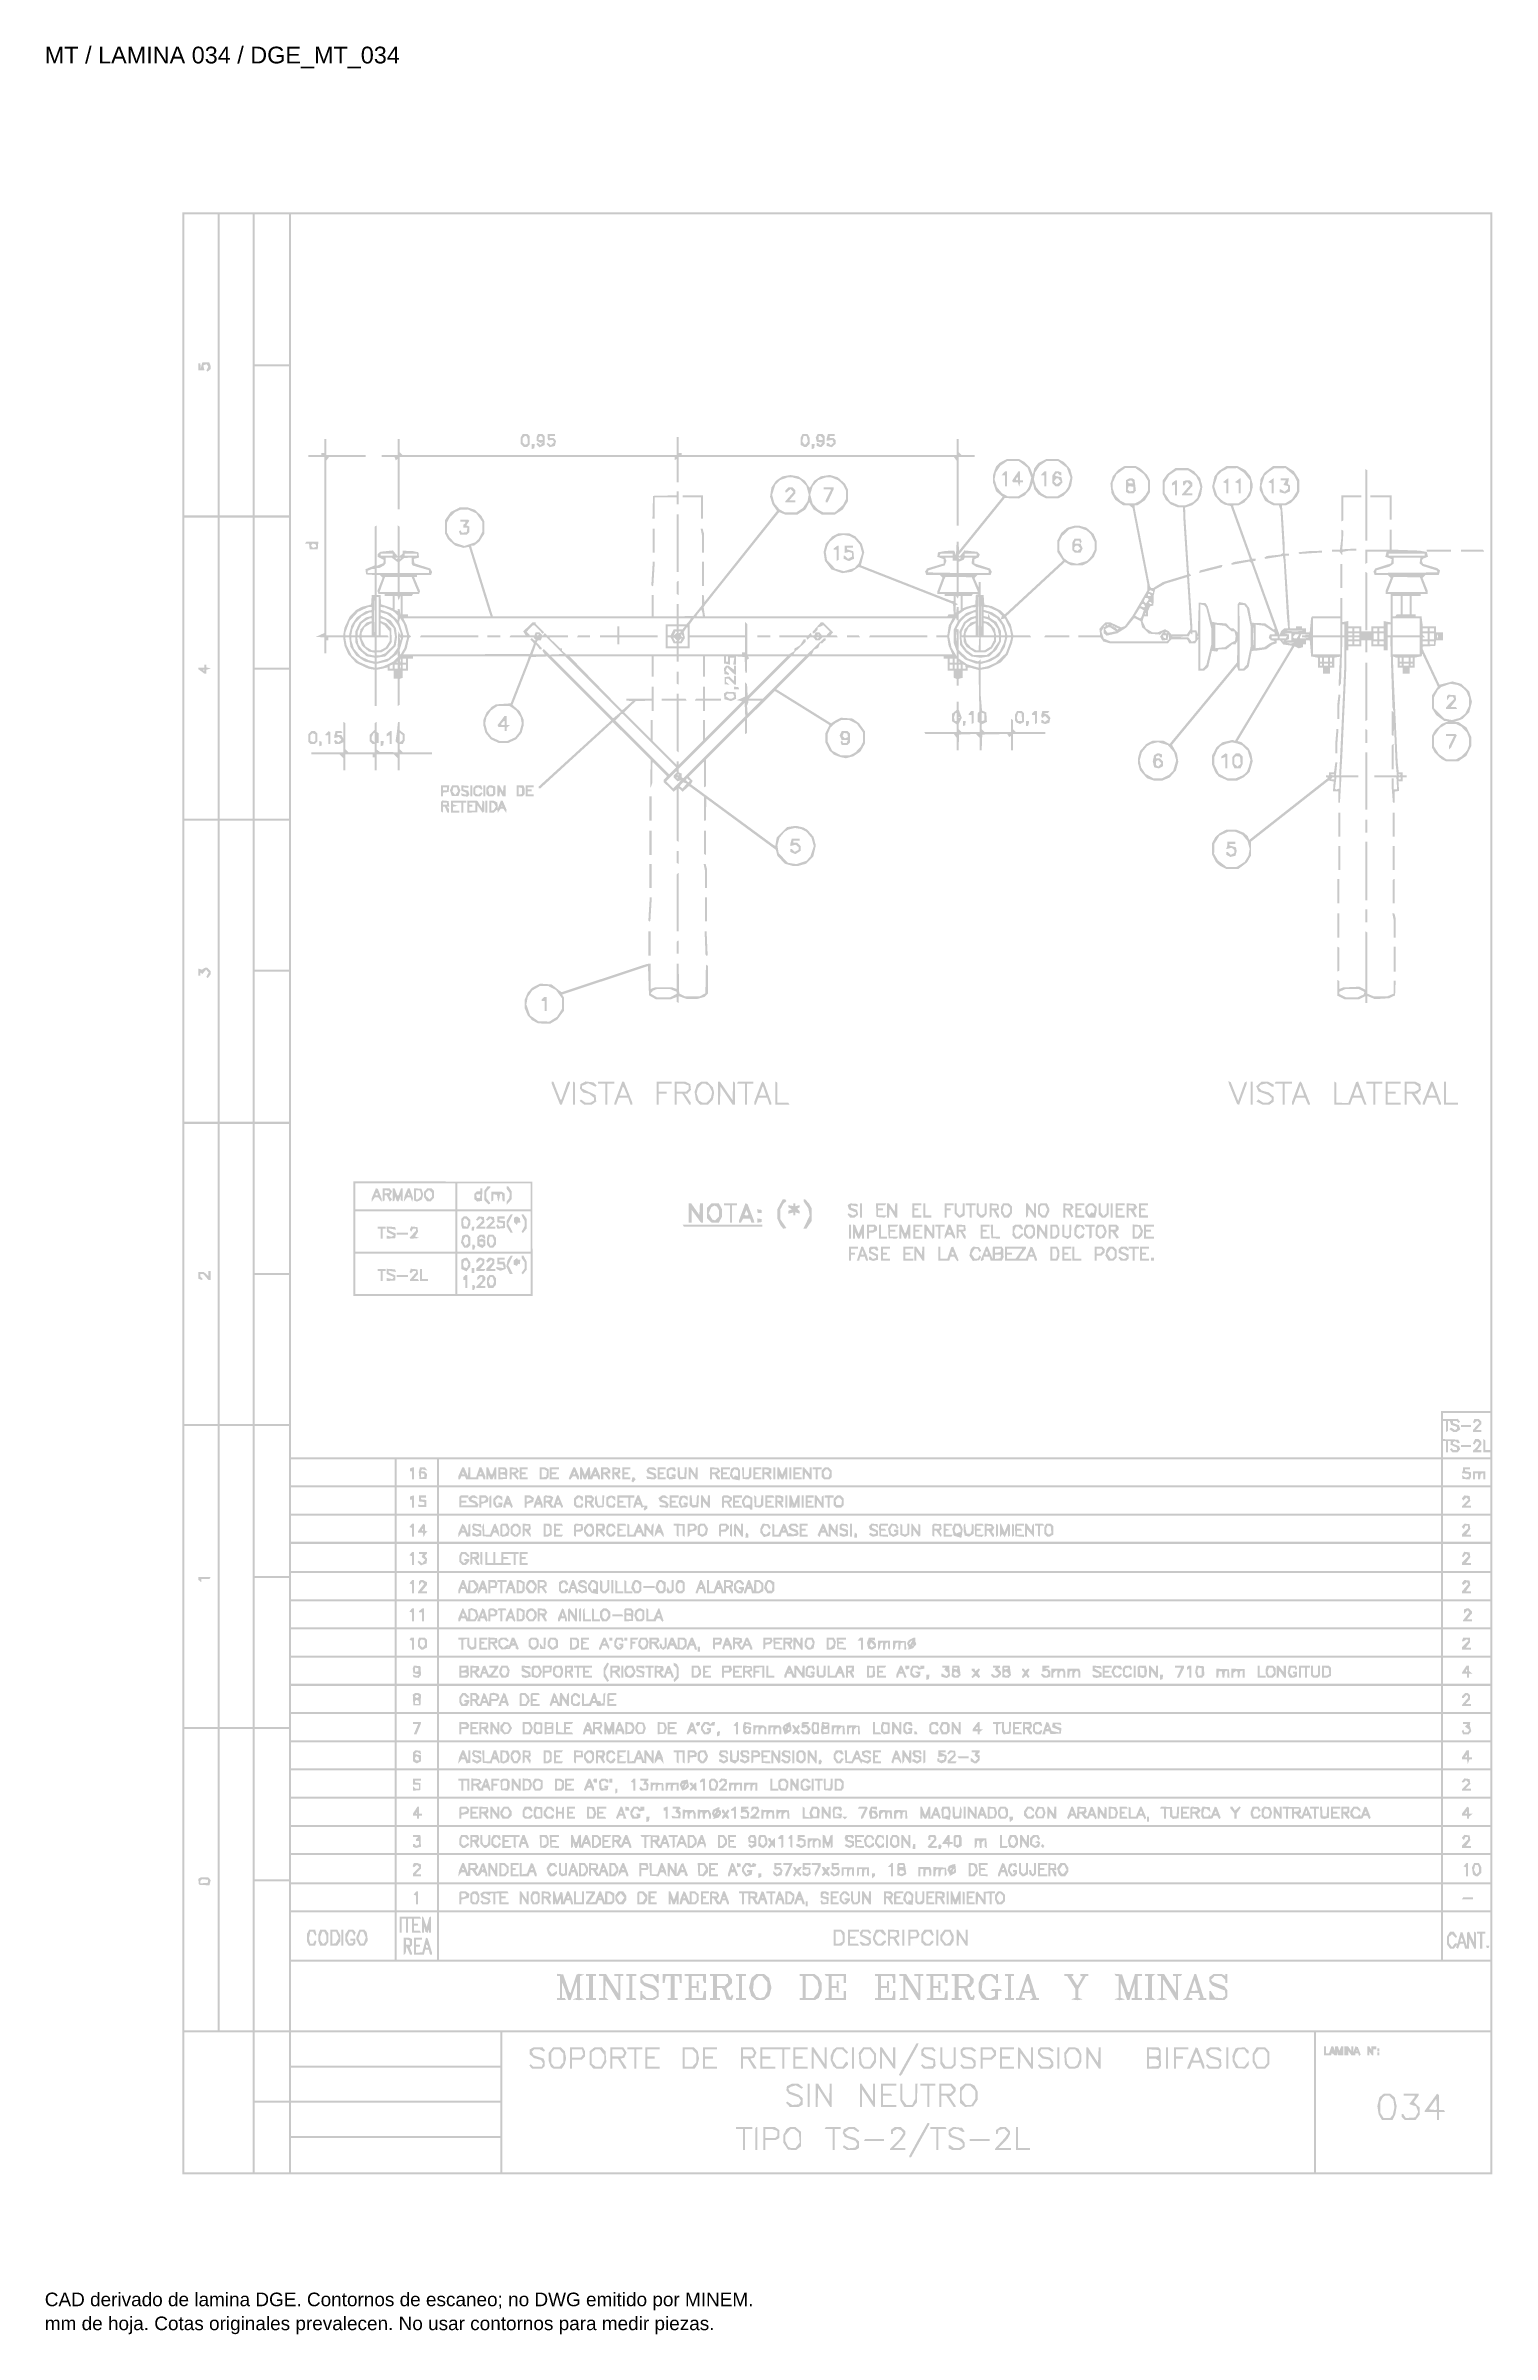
# Model space of a CAD drawing. Header units: millimetres. Extents: x 12 to 193, y 4 to 291.
import ezdxf

# ---------------------------------------------------------------- set-up
doc = ezdxf.new("R2010")
doc.units = ezdxf.units.MM
doc.layers.add('DGE_DATOS', color=7, linetype='Continuous', lineweight=0)
doc.layers.add('DGE_RELLENO', color=7, linetype='Continuous', lineweight=0)
doc.styles.add('DGE_ARIAL', font='arial.ttf')

msp = doc.modelspace()

# ---------------------------------------------------------------- texts
at = {"layer": 'DGE_DATOS', "style": 'DGE_ARIAL'}
for s, height, p in [('MT / LAMINA 034 / DGE_MT_034', 2.1, (12, 289.0389)), ('CAD derivado de lamina DGE. Contornos de escaneo; no DWG emitido por MINEM.', 1.7, (12, 8)), ('mm de hoja. Cotas originales prevalecen. No usar contornos para medir piezas.', 1.7, (12, 5))]:
    msp.add_text(s, height=height, dxfattribs=at).set_placement(p)

# ---------------------------------------------------------------- hatches: boundary and pattern name
at = {"layer": 'DGE_RELLENO'}
h = msp.add_hatch(color=7, dxfattribs=at)
h.paths.add_polyline_path([(29.2373, 147.4514), (29.2373, 24.5236), (111.3363, 24.5236), (193.4352, 24.5236), (193.4352, 147.4514), (193.4352, 270.3793), (111.3363, 270.3793), (29.2373, 270.3793)], flags=0)
h.paths.add_polyline_path([(33.6546, 251.2586), (33.6546, 232.3903), (31.5722, 232.3903), (29.4897, 232.3903), (29.4897, 251.2586), (29.4897, 270.1269), (31.5722, 270.1269), (33.6546, 270.1269)], flags=0)
h.paths.add_polyline_path([(38.0719, 251.2586), (38.0719, 232.3903), (35.9895, 232.3903), (33.907, 232.3903), (33.907, 251.2586), (33.907, 270.1269), (35.9895, 270.1269), (38.0719, 270.1269)], flags=0)
h.paths.add_polyline_path([(42.6155, 260.7243), (42.6155, 251.3217), (40.4699, 251.3217), (38.3244, 251.3217), (38.3244, 260.7243), (38.3244, 270.1269), (40.4699, 270.1269), (42.6155, 270.1269)], flags=0)
h.paths.add_polyline_path([(193.1828, 195.1585), (193.1828, 120.1902), (190.0907, 120.1902), (186.9986, 120.1902), (186.9986, 117.2874), (186.9986, 114.3846), (114.9332, 114.3846), (42.8679, 114.3846), (42.8679, 192.2557), (42.8679, 270.1269), (118.0254, 270.1269), (193.1828, 270.1269)], flags=0)
h.paths.add_polyline_path([(42.6155, 241.7298), (42.6155, 232.3903), (40.4699, 232.3903), (38.3244, 232.3903), (38.3244, 241.7298), (38.3244, 251.0693), (40.4699, 251.0693), (42.6155, 251.0693)], flags=0)
h.paths.add_polyline_path([(33.6546, 213.2696), (33.6546, 194.4013), (31.5722, 194.4013), (29.4897, 194.4013), (29.4897, 213.2696), (29.4897, 232.1379), (31.5722, 232.1379), (33.6546, 232.1379)], flags=0)
h.paths.add_polyline_path([(38.0719, 213.2696), (38.0719, 194.4013), (35.9895, 194.4013), (33.907, 194.4013), (33.907, 213.2696), (33.907, 232.1379), (35.9895, 232.1379), (38.0719, 232.1379)], flags=0)
h.paths.add_polyline_path([(42.6155, 222.7353), (42.6155, 213.3327), (40.4699, 213.3327), (38.3244, 213.3327), (38.3244, 222.7353), (38.3244, 232.1379), (40.4699, 232.1379), (42.6155, 232.1379)], flags=0)
h.paths.add_polyline_path([(42.6155, 203.7408), (42.6155, 194.4013), (40.4699, 194.4013), (38.3244, 194.4013), (38.3244, 203.7408), (38.3244, 213.0803), (40.4699, 213.0803), (42.6155, 213.0803)], flags=0)
h.paths.add_polyline_path([(33.6546, 175.2806), (33.6546, 156.4123), (31.5722, 156.4123), (29.4897, 156.4123), (29.4897, 175.2806), (29.4897, 194.1489), (31.5722, 194.1489), (33.6546, 194.1489)], flags=0)
h.paths.add_polyline_path([(38.0719, 175.2806), (38.0719, 156.4123), (35.9895, 156.4123), (33.907, 156.4123), (33.907, 175.2806), (33.907, 194.1489), (35.9895, 194.1489), (38.0719, 194.1489)], flags=0)
h.paths.add_polyline_path([(42.6155, 184.8094), (42.6155, 175.4699), (40.4699, 175.4699), (38.3244, 175.4699), (38.3244, 184.8094), (38.3244, 194.1489), (40.4699, 194.1489), (42.6155, 194.1489)], flags=0)
h.paths.add_polyline_path([(42.6155, 165.8149), (42.6155, 156.4123), (40.4699, 156.4123), (38.3244, 156.4123), (38.3244, 165.8149), (38.3244, 175.2175), (40.4699, 175.2175), (42.6155, 175.2175)], flags=0)
h.paths.add_polyline_path([(33.6546, 137.3547), (33.6546, 118.5495), (31.5722, 118.5495), (29.4897, 118.5495), (29.4897, 137.3547), (29.4897, 156.1599), (31.5722, 156.1599), (33.6546, 156.1599)], flags=0)
h.paths.add_polyline_path([(38.0719, 137.3547), (38.0719, 118.5495), (35.9895, 118.5495), (33.907, 118.5495), (33.907, 137.3547), (33.907, 156.1599), (35.9895, 156.1599), (38.0719, 156.1599)], flags=0)
h.paths.add_polyline_path([(42.6155, 146.8204), (42.6155, 137.4809), (40.4699, 137.4809), (38.3244, 137.4809), (38.3244, 146.8204), (38.3244, 156.1599), (40.4699, 156.1599), (42.6155, 156.1599)], flags=0)
h.paths.add_polyline_path([(42.6155, 127.889), (42.6155, 118.5495), (40.4699, 118.5495), (38.3244, 118.5495), (38.3244, 127.889), (38.3244, 137.2285), (40.4699, 137.2285), (42.6155, 137.2285)], flags=0)
h.paths.add_polyline_path([(193.1828, 117.6029), (193.1828, 115.268), (192.8673, 115.268), (192.5518, 115.268), (192.5518, 115.8916), (192.5518, 116.5152), (192.4256, 116.5932), (192.2994, 116.6712), (192.2994, 115.8434), (192.2994, 115.0156), (192.7411, 115.0156), (193.1828, 115.0156), (193.1828, 114.7001), (193.1828, 114.3846), (190.2169, 114.3846), (187.251, 114.3846), (187.251, 115.3943), (187.251, 116.4039), (187.4403, 116.4039), (187.6296, 116.4039), (187.6296, 115.7098), (187.6296, 115.0156), (187.7558, 115.0156), (187.882, 115.0156), (187.882, 115.7098), (187.882, 116.4039), (188.0573, 116.4039), (188.2326, 116.4039), (188.2151, 116.1831), (188.1976, 115.9622), (188.605, 115.7729), (189.0125, 115.5836), (189.0152, 115.4258), (189.0179, 115.268), (188.773, 115.268), (188.528, 115.268), (188.4487, 115.3963), (188.3694, 115.5246), (188.2458, 115.4482), (188.1222, 115.3718), (188.27, 115.1937), (188.4178, 115.0156), (188.7655, 115.0156), (189.1132, 115.0156), (189.269, 115.2033), (189.4248, 115.391), (189.3492, 115.5879), (189.2737, 115.7849), (188.8934, 115.9174), (188.5131, 116.05), (188.5131, 116.1564), (188.5131, 116.2628), (188.6448, 116.3442), (188.7766, 116.4257), (188.9561, 116.2767), (189.1356, 116.1276), (189.2621, 116.1711), (189.3885, 116.2146), (189.2707, 116.4039), (189.1529, 116.5932), (188.6752, 116.6065), (188.1976, 116.6197), (187.7243, 116.638), (187.251, 116.6563), (187.251, 117.7922), (187.251, 118.9281), (187.4403, 118.9281), (187.6296, 118.9281), (187.6296, 118.2265), (187.6296, 117.5249), (187.7558, 117.6029), (187.882, 117.6809), (187.882, 118.3045), (187.882, 118.9281), (187.9997, 118.9281), (188.1175, 118.9281), (188.1942, 118.6862), (188.271, 118.4444), (188.6445, 118.3142), (189.0179, 118.184), (189.0179, 118.0587), (189.0179, 117.9333), (188.8969, 117.8585), (188.7758, 117.7837), (188.524, 117.9409), (188.2722, 118.0982), (188.172, 117.998), (188.0718, 117.8978), (188.3165, 117.7188), (188.5613, 117.5398), (188.7655, 117.5398), (188.9697, 117.5398), (189.1986, 117.7072), (189.4275, 117.8746), (189.3438, 118.1384), (189.26, 118.4022), (188.8866, 118.5324), (188.5131, 118.6626), (188.5131, 118.7953), (188.5131, 118.9281), (188.7581, 118.9281), (189.003, 118.9281), (189.0823, 118.7998), (189.1616, 118.6716), (189.2852, 118.748), (189.4088, 118.8244), (189.2546, 119.0102), (189.1003, 119.1961), (188.712, 119.1755), (188.3238, 119.155), (187.7874, 119.1677), (187.251, 119.1805), (187.251, 119.5592), (187.251, 119.9378), (190.2169, 119.9378), (193.1828, 119.9378)], flags=0)
h.paths.add_polyline_path([(33.6546, 99.4288), (33.6546, 80.5605), (31.5722, 80.5605), (29.4897, 80.5605), (29.4897, 99.4288), (29.4897, 118.2971), (31.5722, 118.2971), (33.6546, 118.2971)], flags=0)
h.paths.add_polyline_path([(38.0719, 99.4288), (38.0719, 80.5605), (35.9895, 80.5605), (33.907, 80.5605), (33.907, 99.4288), (33.907, 118.2971), (35.9895, 118.2971), (38.0719, 118.2971)], flags=0)
h.paths.add_polyline_path([(42.6155, 108.8945), (42.6155, 99.4919), (40.4699, 99.4919), (38.3244, 99.4919), (38.3244, 108.8945), (38.3244, 118.2971), (40.4699, 118.2971), (42.6155, 118.2971)], flags=0)
h.paths.add_polyline_path([(55.8674, 112.4914), (55.8674, 110.8507), (49.3676, 110.8507), (42.8679, 110.8507), (42.8679, 112.4914), (42.8679, 114.1322), (49.3676, 114.1322), (55.8674, 114.1322)], flags=0)
h.paths.add_polyline_path([(61.1682, 112.4914), (61.1682, 110.8507), (58.644, 110.8507), (56.1198, 110.8507), (56.1198, 112.4914), (56.1198, 114.1322), (58.644, 114.1322), (61.1682, 114.1322)], flags=0)
h.paths.add_polyline_path([(186.9986, 112.4914), (186.9986, 110.8507), (124.2096, 110.8507), (61.4206, 110.8507), (61.4206, 112.4914), (61.4206, 114.1322), (124.2096, 114.1322), (186.9986, 114.1322)], flags=0)
h.paths.add_polyline_path([(193.1828, 112.4914), (193.1828, 110.8507), (190.2169, 110.8507), (187.251, 110.8507), (187.251, 112.4914), (187.251, 114.1322), (190.2169, 114.1322), (193.1828, 114.1322)], flags=0)
h.paths.add_polyline_path([(55.8674, 108.9576), (55.8674, 107.3169), (49.3676, 107.3169), (42.8679, 107.3169), (42.8679, 108.9576), (42.8679, 110.5983), (49.3676, 110.5983), (55.8674, 110.5983)], flags=0)
h.paths.add_polyline_path([(61.1682, 108.9576), (61.1682, 107.3169), (58.644, 107.3169), (56.1198, 107.3169), (56.1198, 108.9576), (56.1198, 110.5983), (58.644, 110.5983), (61.1682, 110.5983)], flags=0)
h.paths.add_polyline_path([(186.9986, 108.9576), (186.9986, 107.3169), (124.2096, 107.3169), (61.4206, 107.3169), (61.4206, 108.9576), (61.4206, 110.5983), (124.2096, 110.5983), (186.9986, 110.5983)], flags=0)
h.paths.add_polyline_path([(193.1828, 108.9576), (193.1828, 107.3169), (190.2169, 107.3169), (187.251, 107.3169), (187.251, 108.9576), (187.251, 110.5983), (190.2169, 110.5983), (193.1828, 110.5983)], flags=0)
h.paths.add_polyline_path([(55.8674, 105.4237), (55.8674, 103.783), (49.3676, 103.783), (42.8679, 103.783), (42.8679, 105.4237), (42.8679, 107.0644), (49.3676, 107.0644), (55.8674, 107.0644)], flags=0)
h.paths.add_polyline_path([(61.1682, 105.4237), (61.1682, 103.783), (58.644, 103.783), (56.1198, 103.783), (56.1198, 105.4237), (56.1198, 107.0644), (58.644, 107.0644), (61.1682, 107.0644)], flags=0)
h.paths.add_polyline_path([(186.9986, 105.4237), (186.9986, 103.783), (124.2096, 103.783), (61.4206, 103.783), (61.4206, 105.4237), (61.4206, 107.0644), (124.2096, 107.0644), (186.9986, 107.0644)], flags=0)
h.paths.add_polyline_path([(193.1828, 105.4237), (193.1828, 103.783), (190.2169, 103.783), (187.251, 103.783), (187.251, 105.4237), (187.251, 107.0644), (190.2169, 107.0644), (193.1828, 107.0644)], flags=0)
h.paths.add_polyline_path([(55.8674, 101.8268), (55.8674, 100.1229), (49.3676, 100.1229), (42.8679, 100.1229), (42.8679, 101.8268), (42.8679, 103.5306), (49.3676, 103.5306), (55.8674, 103.5306)], flags=0)
h.paths.add_polyline_path([(61.1682, 101.8268), (61.1682, 100.1229), (58.644, 100.1229), (56.1198, 100.1229), (56.1198, 101.8268), (56.1198, 103.5306), (58.644, 103.5306), (61.1682, 103.5306)], flags=0)
h.paths.add_polyline_path([(186.9986, 101.8268), (186.9986, 100.1229), (124.2096, 100.1229), (61.4206, 100.1229), (61.4206, 101.8268), (61.4206, 103.5306), (124.2096, 103.5306), (186.9986, 103.5306)], flags=0)
h.paths.add_polyline_path([(193.1828, 101.8268), (193.1828, 100.1229), (190.2169, 100.1229), (187.251, 100.1229), (187.251, 101.8268), (187.251, 103.5306), (190.2169, 103.5306), (193.1828, 103.5306)], flags=0)
h.paths.add_polyline_path([(55.8674, 98.2298), (55.8674, 96.5891), (49.3676, 96.5891), (42.8679, 96.5891), (42.8679, 98.2298), (42.8679, 99.8705), (49.3676, 99.8705), (55.8674, 99.8705)], flags=0)
h.paths.add_polyline_path([(61.1682, 98.2298), (61.1682, 96.5891), (58.644, 96.5891), (56.1198, 96.5891), (56.1198, 98.2298), (56.1198, 99.8705), (58.644, 99.8705), (61.1682, 99.8705)], flags=0)
h.paths.add_polyline_path([(186.9986, 98.2298), (186.9986, 96.5891), (124.2096, 96.5891), (61.4206, 96.5891), (61.4206, 98.2298), (61.4206, 99.8705), (124.2096, 99.8705), (186.9986, 99.8705)], flags=0)
h.paths.add_polyline_path([(193.1828, 98.2298), (193.1828, 96.5891), (190.2169, 96.5891), (187.251, 96.5891), (187.251, 98.2298), (187.251, 99.8705), (190.2169, 99.8705), (193.1828, 99.8705)], flags=0)
h.paths.add_polyline_path([(42.6155, 89.9), (42.6155, 80.5605), (40.4699, 80.5605), (38.3244, 80.5605), (38.3244, 89.9), (38.3244, 99.2395), (40.4699, 99.2395), (42.6155, 99.2395)], flags=0)
h.paths.add_polyline_path([(55.8674, 94.6959), (55.8674, 93.0552), (49.3676, 93.0552), (42.8679, 93.0552), (42.8679, 94.6959), (42.8679, 96.3366), (49.3676, 96.3366), (55.8674, 96.3366)], flags=0)
h.paths.add_polyline_path([(61.1682, 94.6959), (61.1682, 93.0552), (58.644, 93.0552), (56.1198, 93.0552), (56.1198, 94.6959), (56.1198, 96.3366), (58.644, 96.3366), (61.1682, 96.3366)], flags=0)
h.paths.add_polyline_path([(186.9986, 94.6959), (186.9986, 93.0552), (124.2096, 93.0552), (61.4206, 93.0552), (61.4206, 94.6959), (61.4206, 96.3366), (124.2096, 96.3366), (186.9986, 96.3366)], flags=0)
h.paths.add_polyline_path([(193.1828, 94.6959), (193.1828, 93.0552), (190.2169, 93.0552), (187.251, 93.0552), (187.251, 94.6959), (187.251, 96.3366), (190.2169, 96.3366), (193.1828, 96.3366)], flags=0)
h.paths.add_polyline_path([(55.8674, 91.1621), (55.8674, 89.5213), (49.3676, 89.5213), (42.8679, 89.5213), (42.8679, 91.1621), (42.8679, 92.8028), (49.3676, 92.8028), (55.8674, 92.8028)], flags=0)
h.paths.add_polyline_path([(61.1682, 91.1621), (61.1682, 89.5213), (58.644, 89.5213), (56.1198, 89.5213), (56.1198, 91.1621), (56.1198, 92.8028), (58.644, 92.8028), (61.1682, 92.8028)], flags=0)
h.paths.add_polyline_path([(186.9986, 91.1621), (186.9986, 89.5213), (124.2096, 89.5213), (61.4206, 89.5213), (61.4206, 91.1621), (61.4206, 92.8028), (124.2096, 92.8028), (186.9986, 92.8028)], flags=0)
h.paths.add_polyline_path([(193.1828, 91.1621), (193.1828, 89.5213), (190.2169, 89.5213), (187.251, 89.5213), (187.251, 91.1621), (187.251, 92.8028), (190.2169, 92.8028), (193.1828, 92.8028)], flags=0)
h.paths.add_polyline_path([(55.8674, 87.6282), (55.8674, 85.9875), (49.3676, 85.9875), (42.8679, 85.9875), (42.8679, 87.6282), (42.8679, 89.2689), (49.3676, 89.2689), (55.8674, 89.2689)], flags=0)
h.paths.add_polyline_path([(61.1682, 87.6282), (61.1682, 85.9875), (58.644, 85.9875), (56.1198, 85.9875), (56.1198, 87.6282), (56.1198, 89.2689), (58.644, 89.2689), (61.1682, 89.2689)], flags=0)
h.paths.add_polyline_path([(186.9986, 87.6282), (186.9986, 85.9875), (124.2096, 85.9875), (61.4206, 85.9875), (61.4206, 87.6282), (61.4206, 89.2689), (124.2096, 89.2689), (186.9986, 89.2689)], flags=0)
h.paths.add_polyline_path([(193.1828, 87.6282), (193.1828, 85.9875), (190.2169, 85.9875), (187.251, 85.9875), (187.251, 87.6282), (187.251, 89.2689), (190.2169, 89.2689), (193.1828, 89.2689)], flags=0)
h.paths.add_polyline_path([(55.8674, 84.0943), (55.8674, 82.4536), (49.3676, 82.4536), (42.8679, 82.4536), (42.8679, 84.0943), (42.8679, 85.7351), (49.3676, 85.7351), (55.8674, 85.7351)], flags=0)
h.paths.add_polyline_path([(61.1682, 84.0943), (61.1682, 82.4536), (58.644, 82.4536), (56.1198, 82.4536), (56.1198, 84.0943), (56.1198, 85.7351), (58.644, 85.7351), (61.1682, 85.7351)], flags=0)
h.paths.add_polyline_path([(186.9986, 84.0943), (186.9986, 82.4536), (124.2096, 82.4536), (61.4206, 82.4536), (61.4206, 84.0943), (61.4206, 85.7351), (124.2096, 85.7351), (186.9986, 85.7351)], flags=0)
h.paths.add_polyline_path([(193.1828, 84.0943), (193.1828, 82.4536), (190.2169, 82.4536), (187.251, 82.4536), (187.251, 84.0943), (187.251, 85.7351), (190.2169, 85.7351), (193.1828, 85.7351)], flags=0)
h.paths.add_polyline_path([(55.8674, 80.5605), (55.8674, 78.9198), (49.3676, 78.9198), (42.8679, 78.9198), (42.8679, 80.5605), (42.8679, 82.2012), (49.3676, 82.2012), (55.8674, 82.2012)], flags=0)
h.paths.add_polyline_path([(61.1682, 80.5605), (61.1682, 78.9198), (58.644, 78.9198), (56.1198, 78.9198), (56.1198, 80.5605), (56.1198, 82.2012), (58.644, 82.2012), (61.1682, 82.2012)], flags=0)
h.paths.add_polyline_path([(186.9986, 80.5605), (186.9986, 78.9198), (124.2096, 78.9198), (61.4206, 78.9198), (61.4206, 80.5605), (61.4206, 82.2012), (124.2096, 82.2012), (186.9986, 82.2012)], flags=0)
h.paths.add_polyline_path([(193.1828, 80.5605), (193.1828, 78.9198), (190.2169, 78.9198), (187.251, 78.9198), (187.251, 80.5605), (187.251, 82.2012), (190.2169, 82.2012), (193.1828, 82.2012)], flags=0)
h.paths.add_polyline_path([(33.6546, 61.4398), (33.6546, 42.5715), (31.5722, 42.5715), (29.4897, 42.5715), (29.4897, 61.4398), (29.4897, 80.3081), (31.5722, 80.3081), (33.6546, 80.3081)], flags=0)
h.paths.add_polyline_path([(38.0719, 61.4398), (38.0719, 42.5715), (35.9895, 42.5715), (33.907, 42.5715), (33.907, 61.4398), (33.907, 80.3081), (35.9895, 80.3081), (38.0719, 80.3081)], flags=0)
h.paths.add_polyline_path([(42.6155, 70.9055), (42.6155, 61.5029), (40.4699, 61.5029), (38.3244, 61.5029), (38.3244, 70.9055), (38.3244, 80.3081), (40.4699, 80.3081), (42.6155, 80.3081)], flags=0)
h.paths.add_polyline_path([(55.8674, 77.0266), (55.8674, 75.3859), (49.3676, 75.3859), (42.8679, 75.3859), (42.8679, 77.0266), (42.8679, 78.6673), (49.3676, 78.6673), (55.8674, 78.6673)], flags=0)
h.paths.add_polyline_path([(61.1682, 77.0266), (61.1682, 75.3859), (58.644, 75.3859), (56.1198, 75.3859), (56.1198, 77.0266), (56.1198, 78.6673), (58.644, 78.6673), (61.1682, 78.6673)], flags=0)
h.paths.add_polyline_path([(186.9986, 77.0266), (186.9986, 75.3859), (124.2096, 75.3859), (61.4206, 75.3859), (61.4206, 77.0266), (61.4206, 78.6673), (124.2096, 78.6673), (186.9986, 78.6673)], flags=0)
h.paths.add_polyline_path([(193.1828, 77.0266), (193.1828, 75.3859), (190.2169, 75.3859), (187.251, 75.3859), (187.251, 77.0266), (187.251, 78.6673), (190.2169, 78.6673), (193.1828, 78.6673)], flags=0)
h.paths.add_polyline_path([(55.8674, 73.4928), (55.8674, 71.852), (49.3676, 71.852), (42.8679, 71.852), (42.8679, 73.4928), (42.8679, 75.1335), (49.3676, 75.1335), (55.8674, 75.1335)], flags=0)
h.paths.add_polyline_path([(61.1682, 73.4928), (61.1682, 71.852), (58.644, 71.852), (56.1198, 71.852), (56.1198, 73.4928), (56.1198, 75.1335), (58.644, 75.1335), (61.1682, 75.1335)], flags=0)
h.paths.add_polyline_path([(186.9986, 73.4928), (186.9986, 71.852), (124.2096, 71.852), (61.4206, 71.852), (61.4206, 73.4928), (61.4206, 75.1335), (124.2096, 75.1335), (186.9986, 75.1335)], flags=0)
h.paths.add_polyline_path([(193.1828, 73.4928), (193.1828, 71.852), (190.2169, 71.852), (187.251, 71.852), (187.251, 73.4928), (187.251, 75.1335), (190.2169, 75.1335), (193.1828, 75.1335)], flags=0)
h.paths.add_polyline_path([(55.8674, 69.9589), (55.8674, 68.3182), (49.3676, 68.3182), (42.8679, 68.3182), (42.8679, 69.9589), (42.8679, 71.5996), (49.3676, 71.5996), (55.8674, 71.5996)], flags=0)
h.paths.add_polyline_path([(61.1682, 69.9589), (61.1682, 68.3182), (58.644, 68.3182), (56.1198, 68.3182), (56.1198, 69.9589), (56.1198, 71.5996), (58.644, 71.5996), (61.1682, 71.5996)], flags=0)
h.paths.add_polyline_path([(186.9986, 69.9589), (186.9986, 68.3182), (124.2096, 68.3182), (61.4206, 68.3182), (61.4206, 69.9589), (61.4206, 71.5996), (124.2096, 71.5996), (186.9986, 71.5996)], flags=0)
h.paths.add_polyline_path([(193.1828, 69.9589), (193.1828, 68.3182), (190.2169, 68.3182), (187.251, 68.3182), (187.251, 69.9589), (187.251, 71.5996), (190.2169, 71.5996), (193.1828, 71.5996)], flags=0)
h.paths.add_polyline_path([(55.8674, 66.425), (55.8674, 64.7843), (49.3676, 64.7843), (42.8679, 64.7843), (42.8679, 66.425), (42.8679, 68.0658), (49.3676, 68.0658), (55.8674, 68.0658)], flags=0)
h.paths.add_polyline_path([(61.1682, 66.425), (61.1682, 64.7843), (58.644, 64.7843), (56.1198, 64.7843), (56.1198, 66.425), (56.1198, 68.0658), (58.644, 68.0658), (61.1682, 68.0658)], flags=0)
h.paths.add_polyline_path([(186.9986, 66.425), (186.9986, 64.7843), (124.2096, 64.7843), (61.4206, 64.7843), (61.4206, 66.425), (61.4206, 68.0658), (124.2096, 68.0658), (186.9986, 68.0658)], flags=0)
h.paths.add_polyline_path([(193.1828, 66.425), (193.1828, 64.7843), (190.2169, 64.7843), (187.251, 64.7843), (187.251, 66.425), (187.251, 68.0658), (190.2169, 68.0658), (193.1828, 68.0658)], flags=0)
h.paths.add_polyline_path([(55.8674, 62.8281), (55.8674, 61.1243), (49.3676, 61.1243), (42.8679, 61.1243), (42.8679, 62.8281), (42.8679, 64.5319), (49.3676, 64.5319), (55.8674, 64.5319)], flags=0)
h.paths.add_polyline_path([(61.1682, 62.8281), (61.1682, 61.1243), (58.644, 61.1243), (56.1198, 61.1243), (56.1198, 62.8281), (56.1198, 64.5319), (58.644, 64.5319), (61.1682, 64.5319)], flags=0)
h.paths.add_polyline_path([(186.9986, 62.8281), (186.9986, 61.1243), (124.2096, 61.1243), (61.4206, 61.1243), (61.4206, 62.8281), (61.4206, 64.5319), (124.2096, 64.5319), (186.9986, 64.5319)], flags=0)
h.paths.add_polyline_path([(193.1828, 62.8281), (193.1828, 61.1243), (190.2169, 61.1243), (187.251, 61.1243), (187.251, 62.8281), (187.251, 64.5319), (190.2169, 64.5319), (193.1828, 64.5319)], flags=0)
h.paths.add_polyline_path([(42.6155, 51.911), (42.6155, 42.5715), (40.4699, 42.5715), (38.3244, 42.5715), (38.3244, 51.911), (38.3244, 61.2505), (40.4699, 61.2505), (42.6155, 61.2505)], flags=0)
h.paths.add_polyline_path([(55.8674, 59.2311), (55.8674, 57.5904), (49.3676, 57.5904), (42.8679, 57.5904), (42.8679, 59.2311), (42.8679, 60.8718), (49.3676, 60.8718), (55.8674, 60.8718)], flags=0)
h.paths.add_polyline_path([(61.1682, 59.2311), (61.1682, 57.5904), (58.644, 57.5904), (56.1198, 57.5904), (56.1198, 59.2311), (56.1198, 60.8718), (58.644, 60.8718), (61.1682, 60.8718)], flags=0)
h.paths.add_polyline_path([(186.9986, 59.2311), (186.9986, 57.5904), (124.2096, 57.5904), (61.4206, 57.5904), (61.4206, 59.2311), (61.4206, 60.8718), (124.2096, 60.8718), (186.9986, 60.8718)], flags=0)
h.paths.add_polyline_path([(193.1828, 59.2311), (193.1828, 57.5904), (190.2169, 57.5904), (187.251, 57.5904), (187.251, 59.2311), (187.251, 60.8718), (190.2169, 60.8718), (193.1828, 60.8718)], flags=0)
h.paths.add_polyline_path([(55.8674, 54.3721), (55.8674, 51.4061), (49.3676, 51.4061), (42.8679, 51.4061), (42.8679, 54.3721), (42.8679, 57.338), (49.3676, 57.338), (55.8674, 57.338)], flags=0)
h.paths.add_polyline_path([(61.1682, 54.3721), (61.1682, 51.4061), (58.644, 51.4061), (56.1198, 51.4061), (56.1198, 54.3721), (56.1198, 57.338), (58.644, 57.338), (61.1682, 57.338)], flags=0)
h.paths.add_polyline_path([(186.9986, 54.3721), (186.9986, 51.4061), (124.2096, 51.4061), (61.4206, 51.4061), (61.4206, 54.3721), (61.4206, 57.338), (124.2096, 57.338), (186.9986, 57.338)], flags=0)
h.paths.add_polyline_path([(193.1828, 54.3721), (193.1828, 51.4061), (190.2169, 51.4061), (187.251, 51.4061), (187.251, 54.3721), (187.251, 57.338), (190.2169, 57.338), (193.1828, 57.338)], flags=0)
h.paths.add_polyline_path([(193.1828, 46.8626), (193.1828, 42.5715), (118.0254, 42.5715), (42.8679, 42.5715), (42.8679, 46.8626), (42.8679, 51.1537), (118.0254, 51.1537), (193.1828, 51.1537)], flags=0)
h.paths.add_polyline_path([(38.0719, 33.5475), (38.0719, 24.776), (33.7808, 24.776), (29.4897, 24.776), (29.4897, 33.5475), (29.4897, 42.3191), (33.7808, 42.3191), (38.0719, 42.3191)], flags=0)
h.paths.add_polyline_path([(42.6155, 38.0279), (42.6155, 33.7368), (40.4699, 33.7368), (38.3244, 33.7368), (38.3244, 38.0279), (38.3244, 42.3191), (40.4699, 42.3191), (42.6155, 42.3191)], flags=0)
h.paths.add_polyline_path([(69.1194, 40.2366), (69.1194, 38.1542), (55.9936, 38.1542), (42.8679, 38.1542), (42.8679, 40.2366), (42.8679, 42.3191), (55.9936, 42.3191), (69.1194, 42.3191)], flags=0)
h.paths.add_polyline_path([(171.0962, 33.5475), (171.0962, 24.776), (120.234, 24.776), (69.3718, 24.776), (69.3718, 33.5475), (69.3718, 42.3191), (120.234, 42.3191), (171.0962, 42.3191)], flags=0)
h.paths.add_polyline_path([(193.1828, 33.5475), (193.1828, 24.776), (182.2657, 24.776), (171.3487, 24.776), (171.3487, 33.5475), (171.3487, 42.3191), (182.2657, 42.3191), (193.1828, 42.3191)], flags=0)
h.paths.add_polyline_path([(69.1194, 35.8193), (69.1194, 33.7368), (55.9936, 33.7368), (42.8679, 33.7368), (42.8679, 35.8193), (42.8679, 37.9017), (55.9936, 37.9017), (69.1194, 37.9017)], flags=0)
h.paths.add_polyline_path([(42.6155, 29.1302), (42.6155, 24.776), (40.4699, 24.776), (38.3244, 24.776), (38.3244, 29.1302), (38.3244, 33.4844), (40.4699, 33.4844), (42.6155, 33.4844)], flags=0)
h.paths.add_polyline_path([(69.1194, 31.402), (69.1194, 29.3195), (55.9936, 29.3195), (42.8679, 29.3195), (42.8679, 31.402), (42.8679, 33.4844), (55.9936, 33.4844), (69.1194, 33.4844)], flags=0)
h.paths.add_polyline_path([(69.1194, 26.9215), (69.1194, 24.776), (55.9936, 24.776), (42.8679, 24.776), (42.8679, 26.9215), (42.8679, 29.0671), (55.9936, 29.0671), (69.1194, 29.0671)], flags=0)
h.paths.add_polyline_path([(31.7018, 251.4163), (31.6501, 251.2586), (31.5942, 251.0062), (31.5383, 250.7537), (31.5237, 251.1008), (31.5091, 251.4479), (31.3829, 251.4479), (31.2566, 251.4479), (31.2566, 251.0062), (31.2566, 250.5644), (31.6377, 250.5644), (32.0187, 250.5644), (31.9398, 250.8788), (31.8609, 251.1931), (32.0764, 251.2758), (32.2918, 251.3585), (32.3965, 251.1891), (32.5011, 251.0198), (32.3735, 250.7813), (32.2459, 250.5428), (32.3162, 250.4725), (32.3864, 250.4022), (32.5788, 250.5619), (32.7712, 250.7215), (32.7712, 250.9482), (32.7712, 251.1748), (32.6946, 251.3745), (32.6179, 251.5741), (32.1858, 251.5741), (31.7536, 251.5741)], flags=0)
h.paths.add_polyline_path([(71.7742, 242.3691), (71.6435, 242.125), (71.6435, 241.7471), (71.6435, 241.3692), (71.8419, 241.1708), (72.0402, 240.9725), (72.2584, 240.9725), (72.4765, 240.9725), (72.628, 241.124), (72.7794, 241.2754), (72.7794, 241.7929), (72.7794, 242.3103), (72.628, 242.4618), (72.4765, 242.6132), (72.1907, 242.6132), (71.9048, 242.6132)], flags=0)
h.paths.add_polyline_path([(72.4504, 242.1612), (72.527, 241.9615), (72.527, 241.6698), (72.527, 241.3781), (72.3531, 241.3114), (72.1791, 241.2447), (72.0375, 241.3862), (71.896, 241.5278), (71.896, 241.7929), (71.896, 242.0579), (72.0474, 242.2094), (72.1989, 242.3608), (72.2863, 242.3608), (72.3738, 242.3608)], flags=0)
h.paths.add_polyline_path([(73.7395, 242.4136), (73.6629, 242.214), (73.6629, 241.9763), (73.6629, 241.7387), (73.9179, 241.6022), (74.1729, 241.4657), (74.3281, 241.5588), (74.4832, 241.652), (74.3087, 241.4369), (74.1342, 241.2218), (73.9586, 241.3676), (73.783, 241.5133), (73.6989, 241.4292), (73.6148, 241.3451), (73.8235, 241.1364), (74.0322, 240.9277), (74.3524, 241.0736), (74.6726, 241.2195), (74.6726, 241.7649), (74.6726, 242.3103), (74.5211, 242.4618), (74.3697, 242.6132), (74.0929, 242.6132), (73.8161, 242.6132)], flags=0)
h.paths.add_polyline_path([(74.3978, 242.0664), (74.4386, 241.856), (74.177, 241.856), (73.9153, 241.856), (73.9153, 242.0243), (73.9153, 242.1925), (74.0021, 242.2793), (74.0888, 242.3661), (74.2229, 242.3214), (74.357, 242.2768)], flags=0)
h.paths.add_polyline_path([(75.0512, 242.2977), (75.0512, 241.9822), (75.0827, 241.8909), (75.1143, 241.7996), (75.3862, 241.8353), (75.6581, 241.8709), (75.7482, 241.7251), (75.8383, 241.5793), (75.6404, 241.3814), (75.4425, 241.1835), (75.2438, 241.3484), (75.0451, 241.5133), (74.961, 241.4292), (74.8769, 241.3451), (75.0796, 241.1425), (75.2822, 240.9398), (75.6065, 241.0212), (75.9308, 241.1026), (76.0099, 241.4178), (76.089, 241.733), (75.9333, 241.9207), (75.7775, 242.1084), (75.5406, 242.1084), (75.3036, 242.1084), (75.3036, 242.2346), (75.3036, 242.3608), (75.6191, 242.3608), (75.9346, 242.3608), (75.9346, 242.487), (75.9346, 242.6132), (75.4929, 242.6132), (75.0512, 242.6132)], flags=0)
h.paths.add_polyline_path([(106.8603, 242.3691), (106.7296, 242.125), (106.7296, 241.6794), (106.7296, 241.2338), (106.9738, 241.1032), (107.2179, 240.9725), (107.3434, 240.9725), (107.4689, 240.9725), (107.6672, 241.1708), (107.8655, 241.3692), (107.8655, 241.7471), (107.8655, 242.125), (107.7349, 242.3691), (107.6042, 242.6132), (107.2976, 242.6132), (106.9909, 242.6132)], flags=0)
h.paths.add_polyline_path([(107.5662, 242.0258), (107.6503, 241.6907), (107.537, 241.5112), (107.4238, 241.3316), (107.3113, 241.3098), (107.1989, 241.288), (107.0719, 241.4894), (106.9449, 241.6907), (107.029, 242.0258), (107.1131, 242.3608), (107.2976, 242.3608), (107.4821, 242.3608)], flags=0)
h.paths.add_polyline_path([(108.7599, 242.3812), (108.6357, 242.1492), (108.7071, 241.8764), (108.7784, 241.6036), (108.9846, 241.5837), (109.1907, 241.5638), (109.3529, 241.5704), (109.5151, 241.577), (109.3646, 241.3956), (109.214, 241.2142), (109.0825, 241.3458), (108.9509, 241.4774), (108.85, 241.4774), (108.749, 241.4774), (108.749, 241.3015), (108.749, 241.1257), (108.9486, 241.0491), (109.1483, 240.9725), (109.2551, 240.9725), (109.362, 240.9725), (109.5603, 241.1708), (109.7587, 241.3692), (109.7587, 241.8398), (109.7587, 242.3103), (109.6072, 242.4618), (109.4558, 242.6132), (109.1699, 242.6132), (108.8841, 242.6132)], flags=0)
h.paths.add_polyline_path([(109.3548, 242.2094), (109.5062, 242.0579), (109.5062, 241.9569), (109.5062, 241.856), (109.2538, 241.856), (109.0014, 241.856), (109.0014, 242.1084), (109.0014, 242.3608), (109.1024, 242.3608), (109.2033, 242.3608)], flags=0)
h.paths.add_polyline_path([(110.0906, 242.3293), (110.0145, 242.0453), (110.0128, 241.8907), (110.0111, 241.7361), (110.3715, 241.8082), (110.732, 241.8803), (110.8058, 241.688), (110.8795, 241.4958), (110.6924, 241.3405), (110.5052, 241.1851), (110.3591, 241.3312), (110.213, 241.4774), (110.112, 241.4774), (110.0111, 241.4774), (110.0111, 241.2904), (110.0111, 241.1035), (110.3317, 241.0231), (110.6523, 240.9426), (110.8996, 241.1664), (111.147, 241.3903), (111.147, 241.5979), (111.147, 241.8055), (110.9955, 241.9569), (110.8441, 242.1084), (110.6169, 242.1084), (110.3897, 242.1084), (110.3897, 242.2346), (110.3897, 242.3608), (110.7052, 242.3608), (111.0208, 242.3608), (111.0208, 242.487), (111.0208, 242.6132), (110.5937, 242.6132), (110.1667, 242.6132)], flags=0)
h.paths.add_polyline_path([(91.2059, 241.0987), (91.2059, 239.9628), (74.0325, 239.9628), (56.8591, 239.9628), (56.6788, 240.1431), (56.4985, 240.3234), (56.4985, 241.1528), (56.4985, 241.9822), (56.3722, 241.9822), (56.246, 241.9822), (56.246, 240.9725), (56.246, 239.9628), (55.2364, 239.9628), (54.2267, 239.9628), (54.2267, 239.8366), (54.2267, 239.7104), (55.0335, 239.7104), (55.8404, 239.7104), (55.9161, 239.5131), (55.9918, 239.3158), (56.1189, 239.3943), (56.246, 239.4729), (56.246, 236.3102), (56.246, 233.1475), (56.3722, 233.1475), (56.4985, 233.1475), (56.4985, 236.429), (56.4985, 239.7104), (73.726, 239.7104), (90.9535, 239.7104), (90.9535, 239.5137), (90.9535, 239.3169), (91.0797, 239.3949), (91.2059, 239.4729), (91.2059, 238.014), (91.2059, 236.5552), (91.3321, 236.5552), (91.4584, 236.5552), (91.4584, 238.1328), (91.4584, 239.7104), (108.7035, 239.7104), (125.9487, 239.7104), (126.1164, 239.4896), (126.284, 239.2687), (126.288, 235.1984), (126.292, 231.1282), (126.4183, 231.1282), (126.5445, 231.1282), (126.5445, 235.4193), (126.5445, 239.7104), (127.5541, 239.7104), (128.5638, 239.7104), (128.5638, 239.8366), (128.5638, 239.9628), (127.7344, 239.9628), (126.9051, 239.9628), (126.7248, 240.1431), (126.5445, 240.3234), (126.5445, 241.1528), (126.5445, 241.9822), (126.4183, 241.9822), (126.292, 241.9822), (126.292, 240.9725), (126.292, 239.9628), (109.0645, 239.9628), (91.837, 239.9628), (91.837, 240.089), (91.837, 240.2153), (91.6477, 240.2153), (91.4584, 240.2153), (91.4584, 241.2249), (91.4584, 242.2346), (91.3321, 242.2346), (91.2059, 242.2346)], flags=0)
h.paths.add_polyline_path([(47.0328, 241.0987), (47.0328, 240.2153), (46.8435, 240.2153), (46.6542, 240.2153), (46.6542, 240.089), (46.6542, 239.9628), (45.8338, 239.9628), (45.0134, 239.9628), (45.0134, 239.8366), (45.0134, 239.7104), (46.0231, 239.7104), (47.0328, 239.7104), (47.0328, 228.6884), (47.0328, 217.6664), (46.7488, 217.5304), (46.4648, 217.3943), (46.2124, 217.2924), (45.96, 217.1904), (46.4964, 217.1474), (47.0328, 217.1044), (47.0328, 216.102), (47.0328, 215.0996), (47.159, 215.0996), (47.2852, 215.0996), (47.2852, 215.92), (47.2852, 216.7403), (47.4114, 216.7403), (47.5376, 216.7403), (47.5376, 216.9296), (47.5376, 217.119), (48.4681, 217.119), (49.3985, 217.119), (49.4834, 216.5879), (49.5683, 216.0569), (49.8008, 215.5313), (50.0334, 215.0056), (50.5209, 214.465), (51.0084, 213.9243), (51.7656, 213.5654), (52.5229, 213.2065), (52.933, 213.1293), (53.3432, 213.0522), (53.3432, 210.7944), (53.3432, 208.5367), (53.4694, 208.5367), (53.5956, 208.5367), (53.5956, 210.7927), (53.5956, 213.0487), (53.9595, 213.1215), (54.3235, 213.1943), (54.6537, 213.2772), (54.9839, 213.36), (54.9839, 213.157), (54.9839, 212.954), (55.3626, 212.954), (55.7412, 212.954), (55.7412, 212.4492), (55.7412, 211.9444), (55.9936, 211.9444), (56.246, 211.9444), (56.246, 210.2331), (56.246, 208.5218), (56.3722, 208.5998), (56.4985, 208.6778), (56.4985, 210.2976), (56.4985, 211.9174), (56.6878, 211.99), (56.8771, 212.0627), (56.8771, 212.5084), (56.8771, 212.954), (57.1926, 212.954), (57.5081, 212.954), (57.5081, 213.7113), (57.5081, 214.4686), (57.8236, 214.4686), (58.1392, 214.4686), (58.1392, 214.5948), (58.1392, 214.721), (65.4047, 214.721), (72.6702, 214.721), (72.5984, 214.5001), (72.5266, 214.2792), (71.4625, 211.5657), (70.3984, 208.8522), (69.4749, 208.7881), (68.5514, 208.7239), (68.299, 208.5781), (68.0466, 208.4322), (67.7062, 208.0743), (67.3658, 207.7164), (67.1698, 207.2471), (66.9738, 206.7779), (66.9745, 206.4268), (66.9752, 206.0756), (67.1056, 205.6063), (67.2359, 205.1369), (67.5729, 204.7364), (67.9099, 204.3359), (68.42, 204.1042), (68.93, 203.8725), (69.498, 203.8725), (70.0659, 203.8725), (70.576, 204.1042), (71.086, 204.3359), (71.423, 204.7364), (71.76, 205.1369), (71.8904, 205.6063), (72.0208, 206.0756), (72.0187, 206.4543), (72.0166, 206.8329), (71.7868, 207.3388), (71.557, 207.8447), (71.0942, 208.251), (70.6315, 208.6573), (71.8031, 211.6576), (72.9747, 214.6579), (73.9814, 214.6927), (74.9881, 214.7276), (78.9932, 210.7171), (82.9984, 206.7067), (78.4569, 202.5667), (73.9153, 198.4267), (73.9153, 198.3072), (73.9153, 198.1876), (74.01, 198.1879), (74.1046, 198.1882), (78.6481, 202.3417), (83.1917, 206.4952), (85.5664, 204.1399), (87.9412, 201.7845), (87.9176, 200.1438), (87.8941, 198.5031), (87.9219, 198.3769), (87.9497, 198.2507), (88.0507, 198.5662), (88.1518, 198.8817), (88.1643, 200.2058), (88.1769, 201.5299), (89.0851, 200.6217), (89.9933, 199.7135), (89.7793, 199.477), (89.5652, 199.2405), (89.5652, 199.1194), (89.5652, 198.9984), (90.19, 198.383), (90.8148, 197.7676), (91.0104, 197.9299), (91.2059, 198.0923), (91.2059, 194.8659), (91.2059, 191.6396), (91.3321, 191.5616), (91.4584, 191.4836), (91.4584, 194.8551), (91.4584, 198.2267), (91.7129, 197.9963), (91.9675, 197.7659), (92.3193, 198.1029), (92.6712, 198.44), (92.7562, 198.44), (92.8413, 198.44), (93.7274, 197.7934), (94.6136, 197.1469), (94.6136, 195.6479), (94.6136, 194.1489), (94.7357, 194.1489), (94.8577, 194.1489), (94.8934, 195.5299), (94.9291, 196.911), (99.2822, 193.7046), (103.6354, 190.4982), (103.7342, 190.117), (103.833, 189.7357), (104.3032, 189.2427), (104.7734, 188.7498), (105.2782, 188.6103), (105.7831, 188.4708), (106.0986, 188.4708), (106.4141, 188.4708), (106.9161, 188.6102), (107.4181, 188.7496), (107.8783, 189.2098), (108.3385, 189.67), (108.4938, 190.364), (108.6491, 191.0581), (108.5044, 191.5955), (108.3597, 192.1328), (107.9691, 192.5777), (107.5785, 193.0226), (107.3148, 193.1637), (107.0511, 193.3049), (106.608, 193.4048), (106.1648, 193.5048), (105.5975, 193.427), (105.0301, 193.3492), (104.3861, 192.7053), (103.7422, 192.0613), (103.6558, 191.5215), (103.5695, 190.9817), (103.4142, 191.0725), (103.2589, 191.1633), (98.1174, 194.9417), (92.9759, 198.7202), (93.0922, 198.9271), (93.2085, 199.1341), (92.9669, 199.3921), (92.7253, 199.6501), (93.6694, 200.5879), (94.6136, 201.5258), (94.6136, 199.9123), (94.6136, 198.2989), (94.7398, 198.3769), (94.866, 198.4549), (94.866, 200.1209), (94.866, 201.787), (97.3271, 204.2456), (99.7881, 206.7043), (99.7881, 205.8461), (99.7881, 204.988), (99.9144, 205.066), (100.0406, 205.144), (100.0406, 206.0532), (100.0406, 206.9625), (101.7759, 208.6798), (103.5113, 210.3971), (106.9333, 208.2651), (110.3552, 206.1331), (110.1055, 205.6283), (109.8557, 205.1235), (109.8557, 204.5188), (109.8557, 203.914), (110.1104, 203.4172), (110.3651, 202.9204), (110.6614, 202.6569), (110.9576, 202.3933), (111.3363, 202.2569), (111.7149, 202.1206), (112.0667, 202.0436), (112.4185, 201.9667), (112.8996, 202.0962), (113.3806, 202.2257), (113.8079, 202.5137), (114.2352, 202.8017), (114.5191, 203.3028), (114.8029, 203.8039), (114.8049, 204.5737), (114.807, 205.3436), (114.4396, 205.8508), (114.0722, 206.358), (113.6591, 206.6522), (113.2459, 206.9464), (112.5223, 206.9987), (111.7988, 207.051), (111.4413, 206.8705), (111.0839, 206.69), (110.8189, 206.5221), (110.554, 206.3542), (107.1271, 208.4851), (103.7003, 210.616), (105.7499, 212.6685), (107.7996, 214.721), (116.2254, 214.721), (124.6513, 214.721), (124.6513, 214.5948), (124.6513, 214.4686), (124.9037, 214.4686), (125.1562, 214.4686), (125.1562, 213.7113), (125.1562, 212.954), (125.5348, 212.954), (125.9134, 212.954), (125.9134, 212.5084), (125.9134, 212.0627), (126.1027, 211.99), (126.292, 211.9174), (126.292, 211.4891), (126.292, 211.0609), (126.4183, 211.0609), (126.5445, 211.0609), (126.5445, 211.4879), (126.5445, 211.9149), (126.7969, 211.9809), (127.0493, 212.047), (127.0493, 212.5005), (127.0493, 212.954), (127.3648, 212.954), (127.6803, 212.954), (127.6803, 213.1434), (127.6803, 213.3327), (127.8047, 213.3327), (127.9291, 213.3327), (128.4863, 213.1837), (129.0435, 213.0346), (129.0952, 210.4386), (129.147, 207.8426), (129.0447, 207.7227), (128.9424, 207.6028), (128.9424, 207.0675), (128.9424, 206.5323), (129.0686, 206.4543), (129.1948, 206.3763), (129.1948, 205.8158), (129.1948, 205.2553), (128.05, 205.2553), (126.9051, 205.2553), (126.7248, 205.4356), (126.5445, 205.6159), (126.5445, 205.921), (126.5445, 206.2262), (126.7475, 206.6332), (126.9505, 207.0402), (126.7475, 207.5718), (126.5445, 208.1034), (126.5445, 208.5725), (126.5445, 209.0416), (126.4183, 209.0416), (126.292, 209.0416), (126.292, 208.5254), (126.292, 208.0092), (126.0144, 207.7844), (125.7367, 207.5596), (125.7367, 207.0812), (125.7367, 206.6029), (126.0144, 206.4185), (126.292, 206.2342), (126.292, 205.7447), (126.292, 205.2553), (124.2652, 205.2553), (122.2385, 205.2553), (122.3165, 205.1291), (122.3945, 205.0029), (124.1716, 205.0029), (125.9487, 205.0029), (126.1164, 204.782), (126.284, 204.5611), (126.288, 203.7723), (126.292, 202.9835), (126.4129, 202.9835), (126.5338, 202.9835), (126.5707, 203.9616), (126.6076, 204.9398), (127.6659, 204.9767), (128.7243, 205.0136), (128.9596, 204.7611), (129.1948, 204.5086), (129.1948, 203.746), (129.1948, 202.9835), (129.3157, 202.9835), (129.4366, 202.9835), (129.4735, 203.9616), (129.5104, 204.9398), (131.0807, 204.9754), (132.651, 205.011), (132.7607, 204.815), (132.8704, 204.6189), (132.9889, 204.6921), (133.1073, 204.7653), (133.1073, 203.8744), (133.1073, 202.9835), (133.2335, 202.9835), (133.3597, 202.9835), (133.3597, 203.9932), (133.3597, 205.0029), (135.3791, 205.0029), (137.3984, 205.0029), (137.3984, 205.1291), (137.3984, 205.2553), (135.5594, 205.2553), (133.7203, 205.2553), (133.54, 205.4356), (133.3597, 205.6159), (133.3597, 206.1854), (133.3597, 206.7549), (133.2335, 206.8329), (133.1073, 206.9109), (133.1073, 206.0831), (133.1073, 205.2553), (131.4576, 205.2553), (129.8079, 205.2553), (129.6276, 205.4356), (129.4473, 205.6159), (129.4473, 205.9202), (129.4473, 206.2244), (129.7697, 206.3713), (130.0921, 206.5182), (130.0537, 207.1173), (130.0152, 207.7164), (129.7478, 207.8338), (129.4805, 207.9512), (129.4008, 208.8941), (129.3211, 209.8369), (129.3211, 211.4475), (129.3211, 213.0581), (129.829, 213.1439), (130.3369, 213.2297), (131.0805, 213.6013), (131.8241, 213.9729), (132.2612, 214.4566), (132.6982, 214.9404), (132.9747, 215.6793), (133.2512, 216.4183), (133.3212, 216.7686), (133.3913, 217.119), (134.5189, 217.119), (135.6464, 217.119), (135.5684, 217.2452), (135.4904, 217.3714), (134.4452, 217.3714), (133.3999, 217.3714), (133.2509, 218.034), (133.102, 218.6966), (132.8026, 219.2221), (132.5033, 219.7476), (136.1814, 223.1491), (139.8595, 226.5506), (140.2381, 226.3516), (140.6168, 226.1526), (141.374, 226.1572), (142.1313, 226.1617), (142.4468, 226.3255), (142.7623, 226.4893), (143.1197, 226.8209), (143.4771, 227.1526), (143.6671, 227.5943), (143.857, 228.0361), (143.857, 228.604), (143.857, 229.1719), (143.6627, 229.6269), (143.4684, 230.0819), (143.0241, 230.472), (142.5799, 230.862), (142.1032, 230.9944), (141.6264, 231.1268), (141.374, 231.1268), (141.1216, 231.1268), (140.6522, 230.9964), (140.1829, 230.8661), (139.7948, 230.5395), (139.4067, 230.213), (139.1598, 229.729), (138.9129, 229.2451), (138.9129, 228.5327), (138.9129, 227.8202), (139.2751, 227.2837), (139.6372, 226.7471), (135.9834, 223.372), (132.3297, 219.9969), (132.0559, 220.2475), (131.7821, 220.4981), (131.2477, 220.7663), (130.7133, 221.0346), (130.238, 221.1327), (129.7628, 221.2308), (129.7243, 221.8253), (129.6859, 222.4197), (129.5035, 222.4197), (129.3211, 222.4197), (129.3211, 223.2401), (129.3211, 224.0605), (129.1948, 224.0605), (129.0686, 224.0605), (129.0645, 223.7134), (129.0604, 223.3663), (128.7982, 223.9609), (128.5359, 224.5554), (128.7302, 224.7497), (128.9244, 224.9439), (129.7403, 224.9439), (130.5561, 224.9439), (130.633, 225.1441), (130.7098, 225.3443), (130.597, 225.5458), (130.4842, 225.7473), (129.4925, 226.0713), (128.5007, 226.3953), (128.5007, 226.6478), (128.5007, 226.9002), (128.7823, 227.0237), (129.0638, 227.1473), (129.134, 227.3301), (129.2041, 227.5129), (129.0382, 227.6788), (128.8723, 227.8448), (128.0755, 227.928), (127.2787, 228.0113), (126.986, 227.6451), (126.6933, 227.2788), (126.6184, 227.3529), (126.5435, 227.427), (129.4383, 231.0019), (132.3332, 234.5768), (133.2156, 234.5481), (134.098, 234.5195), (134.4546, 234.7057), (134.8112, 234.8919), (135.1513, 235.2503), (135.4914, 235.6086), (135.6728, 236.0407), (135.8543, 236.4727), (135.9409, 236.0781), (136.0276, 235.6836), (136.2832, 235.3586), (136.5388, 235.0336), (137.0267, 234.7847), (137.5146, 234.5358), (138.2831, 234.5358), (139.0517, 234.5358), (139.3925, 234.7139), (139.7333, 234.8919), (140.065, 235.2503), (140.3966, 235.6086), (140.5236, 235.861), (140.6506, 236.1135), (140.737, 236.6356), (140.8235, 237.1578), (140.6833, 237.6785), (140.543, 238.1992), (140.151, 238.6457), (139.7589, 239.0923), (139.4053, 239.2751), (139.0517, 239.458), (138.2831, 239.458), (137.5146, 239.458), (137.0267, 239.2091), (136.5388, 238.9602), (136.2832, 238.6352), (136.0276, 238.3103), (135.9409, 237.9157), (135.8543, 237.5211), (135.6728, 237.9532), (135.4914, 238.3852), (135.1513, 238.7436), (134.8112, 239.1019), (134.4703, 239.28), (134.1295, 239.458), (133.361, 239.458), (132.5924, 239.458), (132.1242, 239.219), (131.6559, 238.98), (131.4384, 238.7395), (131.2208, 238.4989), (131.0282, 237.9529), (130.8356, 237.4069), (130.8356, 237.0035), (130.8356, 236.6002), (131.037, 236.0089), (131.2385, 235.4177), (131.6529, 235.0714), (132.0672, 234.7252), (129.3374, 231.3538), (126.6076, 227.9824), (126.5691, 228.5456), (126.5306, 229.1088), (126.4171, 229.1088), (126.3036, 229.1088), (126.2585, 228.2569), (126.2135, 227.405), (126.1118, 227.689), (126.0102, 227.973), (125.4885, 227.9657), (124.9668, 227.9584), (124.462, 227.8693), (123.9572, 227.7802), (123.9164, 227.4946), (123.8756, 227.209), (124.2635, 227.0738), (124.6513, 226.9386), (124.6513, 226.6543), (124.6513, 226.3701), (123.621, 226.0627), (122.5907, 225.7553), (122.4651, 225.5561), (122.3394, 225.3569), (122.4186, 225.1504), (122.4978, 224.9439), (123.3312, 224.9439), (124.1645, 224.9439), (124.3432, 224.7653), (124.5218, 224.5866), (124.2079, 223.7527), (123.8941, 222.9188), (123.8941, 222.7324), (123.8941, 222.546), (124.3358, 222.546), (124.7775, 222.546), (124.7775, 222.4197), (124.7775, 222.2935), (125.3455, 222.2935), (125.9134, 222.2935), (125.9134, 221.978), (125.9134, 221.6625), (125.8228, 221.6625), (125.7321, 221.6625), (120.0487, 223.8897), (114.3653, 226.1169), (114.3321, 226.1421), (114.2989, 226.1672), (114.5071, 226.9754), (114.7152, 227.7836), (114.5665, 228.3217), (114.4178, 228.8597), (114.0257, 229.3063), (113.6337, 229.7528), (113.2422, 229.956), (112.8508, 230.1593), (112.1566, 230.1593), (111.4625, 230.1593), (111.071, 229.956), (110.6796, 229.7528), (110.2875, 229.3063), (109.8955, 228.8597), (109.7573, 228.3464), (109.619, 227.8331), (109.7049, 227.2608), (109.7907, 226.6885), (110.1892, 226.1633), (110.5878, 225.6381), (111.2792, 225.3984), (111.9706, 225.1587), (112.5605, 225.2472), (113.1503, 225.3356), (113.5983, 225.6397), (114.0463, 225.9437), (119.9483, 223.6244), (125.8503, 221.3052), (125.8885, 220.6635), (125.9266, 220.0218), (125.6119, 220.0218), (125.2973, 220.0218), (125.2193, 219.8956), (125.1413, 219.7693), (109.9483, 219.7693), (94.7553, 219.7693), (94.6714, 220.3283), (94.5876, 220.8873), (94.6892, 221.054), (94.7908, 221.2208), (99.3263, 226.9002), (103.8619, 232.5796), (103.9635, 232.6925), (104.0652, 232.8053), (104.4568, 232.6431), (104.8485, 232.4809), (105.5907, 232.4914), (106.333, 232.502), (106.8436, 232.8243), (107.3542, 233.1466), (107.5886, 233.6036), (107.8231, 234.0606), (108.0885, 233.6109), (108.3538, 233.1611), (108.8795, 232.8293), (109.4052, 232.4975), (110.2168, 232.4928), (111.0285, 232.4881), (111.5287, 232.8191), (112.0289, 233.1501), (112.3452, 233.6511), (112.6615, 234.1522), (112.6615, 234.9182), (112.6615, 235.6843), (112.4786, 236.0379), (112.2957, 236.3915), (111.8496, 236.7832), (111.4036, 237.1748), (110.9092, 237.323), (110.4148, 237.4711), (109.8436, 237.3854), (109.2723, 237.2998), (108.8529, 237.0174), (108.4335, 236.7351), (108.181, 236.3345), (107.9286, 235.9339), (107.8655, 235.9339), (107.8024, 235.9339), (107.55, 236.3345), (107.2976, 236.7351), (106.8845, 237.0132), (106.4713, 237.2912), (105.9695, 237.376), (105.4676, 237.4608), (104.9657, 237.376), (104.4638, 237.2912), (104.0536, 237.0149), (103.6435, 236.7385), (103.3629, 236.3221), (103.0823, 235.9056), (102.9966, 235.3344), (102.9109, 234.7631), (103.053, 234.289), (103.195, 233.8149), (103.4852, 233.3866), (103.7754, 232.9582), (99.226, 227.2477), (94.6767, 221.5371), (94.6375, 221.9784), (94.5983, 222.4197), (94.4798, 222.4197), (94.3612, 222.4197), (94.3612, 221.7813), (94.3612, 221.1429), (93.8248, 220.4632), (93.2884, 219.7834), (92.3734, 219.7764), (91.4584, 219.7693), (91.4584, 220.5266), (91.4584, 221.2839), (91.3321, 221.2839), (91.2059, 221.2839), (91.2059, 220.5266), (91.2059, 219.7693), (89.7545, 219.7693), (88.3031, 219.7693), (88.3031, 221.0945), (88.3031, 222.4197), (88.1769, 222.4197), (88.0507, 222.4197), (88.0507, 221.0945), (88.0507, 219.7693), (78.1062, 219.7693), (68.1616, 219.7693), (66.8561, 223.9658), (65.5505, 228.1623), (65.4902, 228.3831), (65.4299, 228.604), (65.6169, 228.604), (65.8039, 228.604), (66.1448, 228.8721), (66.4856, 229.1403), (66.7928, 229.6269), (67.1, 230.1135), (67.1, 230.8795), (67.1, 231.6456), (66.9215, 231.9864), (66.7429, 232.3272), (66.322, 232.7204), (65.901, 233.1137), (65.472, 233.2568), (65.043, 233.4), (64.5206, 233.4), (63.9983, 233.4), (63.4368, 233.116), (62.8754, 232.832), (62.5108, 232.3072), (62.1463, 231.7824), (62.1463, 230.9747), (62.1463, 230.167), (62.3449, 229.7829), (62.5436, 229.3987), (62.9901, 229.0067), (63.4366, 228.6146), (63.9664, 228.472), (64.4961, 228.3293), (64.8312, 228.3963), (65.1663, 228.4634), (66.4662, 224.2741), (67.7662, 220.0849), (67.8253, 219.9271), (67.8843, 219.7693), (62.6962, 219.7693), (57.5081, 219.7693), (57.5081, 219.8956), (57.5081, 220.0218), (57.1926, 220.0218), (56.8771, 220.0218), (56.8771, 221.1577), (56.8771, 222.2935), (57.4376, 222.2935), (57.9981, 222.2935), (58.0761, 222.4197), (58.1541, 222.546), (58.5292, 222.546), (58.9043, 222.546), (58.9728, 222.7245), (59.0413, 222.903), (58.6656, 223.7972), (58.2899, 224.6915), (58.4669, 224.6915), (58.644, 224.6915), (58.644, 224.8177), (58.644, 224.9439), (59.5314, 224.9439), (60.4189, 224.9439), (60.4886, 225.1256), (60.5583, 225.3072), (60.4316, 225.5336), (60.3049, 225.7599), (59.3167, 226.0776), (58.3285, 226.3953), (58.2887, 226.6748), (58.249, 226.9544), (58.5796, 227.0373), (58.9102, 227.1203), (58.8718, 227.4514), (58.8333, 227.7824), (58.4547, 227.8628), (58.0761, 227.9431), (57.4766, 227.958), (56.8771, 227.973), (56.8771, 227.7991), (56.8771, 227.6252), (56.6878, 227.4681), (56.4985, 227.311), (56.4985, 229.149), (56.4985, 230.9871), (56.3722, 231.0651), (56.246, 231.1431), (56.2415, 229.2109), (56.237, 227.2788), (55.9375, 227.6451), (55.638, 228.0113), (54.8506, 227.929), (54.0632, 227.8467), (53.8925, 227.7051), (53.7219, 227.5634), (53.7219, 227.3928), (53.7219, 227.2222), (54.1083, 227.0223), (54.4948, 226.8225), (54.4554, 226.6181), (54.416, 226.4138), (54.0058, 226.2465), (53.5956, 226.0791), (53.5956, 228.6111), (53.5956, 231.1431), (53.4694, 231.0651), (53.3432, 230.9871), (53.3432, 228.5593), (53.3432, 226.1316), (52.769, 225.8948), (52.1948, 225.658), (52.2326, 225.3325), (52.2705, 225.007), (52.8068, 224.9682), (53.3432, 224.9294), (53.3432, 223.6746), (53.3432, 222.4197), (53.1608, 222.4197), (52.9784, 222.4197), (52.94, 221.8279), (52.9015, 221.236), (52.3336, 221.091), (51.7656, 220.9461), (51.387, 220.7471), (51.0084, 220.5481), (50.6058, 220.1272), (50.2033, 219.7062), (49.8795, 219.0121), (49.5556, 218.3179), (49.477, 217.8447), (49.3985, 217.3714), (48.3418, 217.3714), (47.2852, 217.3714), (47.2892, 228.32), (47.2932, 239.2687), (47.4609, 239.4896), (47.6285, 239.7104), (49.9179, 239.7104), (52.2073, 239.7104), (52.2073, 239.8366), (52.2073, 239.9628), (49.7463, 239.9628), (47.2852, 239.9628), (47.2852, 240.9725), (47.2852, 241.9822), (47.159, 241.9822), (47.0328, 241.9822)], flags=0)
h.paths.add_polyline_path([(134.6414, 238.7906), (135.1854, 238.3757), (135.4165, 237.7533), (135.6476, 237.131), (135.5051, 236.5591), (135.3626, 235.9872), (135.1784, 235.7028), (134.9941, 235.4184), (134.4949, 235.1033), (133.9958, 234.7883), (133.356, 234.7883), (132.7162, 234.7883), (132.3588, 234.973), (132.0015, 235.1578), (131.6743, 235.5467), (131.3471, 235.9355), (131.2012, 236.4225), (131.0553, 236.9095), (131.1378, 237.3493), (131.2203, 237.7891), (131.5042, 238.2104), (131.7881, 238.6316), (132.214, 238.9186), (132.6398, 239.2056), (133.3686, 239.2056), (134.0974, 239.2056)], flags=0)
h.paths.add_polyline_path([(139.5635, 238.7906), (140.1076, 238.3757), (140.3386, 237.7533), (140.5697, 237.131), (140.4273, 236.5591), (140.2848, 235.9872), (140.1005, 235.7028), (139.9162, 235.4184), (139.4171, 235.1033), (138.918, 234.7883), (138.2781, 234.7883), (137.6383, 234.7883), (137.281, 234.973), (136.9237, 235.1578), (136.5965, 235.5467), (136.2693, 235.9355), (136.1234, 236.4225), (135.9775, 236.9095), (136.06, 237.3493), (136.1425, 237.7891), (136.4264, 238.2104), (136.7103, 238.6316), (137.1361, 238.9186), (137.562, 239.2056), (138.2908, 239.2056), (139.0195, 239.2056)], flags=0)
h.paths.add_polyline_path([(106.1558, 237.0463), (106.6547, 236.9078), (107.0595, 236.503), (107.4643, 236.0982), (107.6121, 235.5493), (107.7599, 235.0005), (107.6834, 234.593), (107.607, 234.1854), (107.3231, 233.7641), (107.0392, 233.3429), (106.6133, 233.0559), (106.1875, 232.7689), (105.5057, 232.7689), (104.824, 232.7689), (104.4666, 232.9537), (104.1093, 233.1385), (103.7821, 233.5274), (103.4548, 233.9163), (103.3121, 234.4465), (103.1693, 234.9767), (103.3712, 235.6171), (103.573, 236.2575), (103.8773, 236.5433), (104.1815, 236.8291), (104.6668, 237.0021), (105.152, 237.1752), (105.4044, 237.18), (105.6569, 237.1848)], flags=0)
h.paths.add_polyline_path([(110.9915, 236.9909), (111.459, 236.7956), (111.7567, 236.5176), (112.0544, 236.2397), (112.2317, 235.8989), (112.409, 235.558), (112.409, 234.9776), (112.409, 234.3971), (112.2279, 234.0468), (112.0468, 233.6965), (111.5334, 233.2327), (111.02, 232.7689), (110.32, 232.7689), (109.6199, 232.7689), (109.2791, 232.947), (108.9383, 233.125), (108.5987, 233.4833), (108.2591, 233.8417), (108.1022, 234.4303), (107.9452, 235.0188), (108.1014, 235.5401), (108.2576, 236.0614), (108.598, 236.4398), (108.9383, 236.8182), (109.4431, 236.9967), (109.948, 237.1752), (110.236, 237.1807), (110.524, 237.1862)], flags=0)
h.paths.add_polyline_path([(65.5462, 232.902), (66.0748, 232.662), (66.4612, 232.1286), (66.8476, 231.5952), (66.8476, 230.978), (66.8476, 230.3609), (66.6086, 229.8926), (66.3696, 229.4244), (66.1353, 229.2149), (65.901, 229.0055), (65.2451, 228.7924), (64.5891, 228.5793), (63.9718, 228.7843), (63.3545, 228.9894), (63.034, 229.3331), (62.7135, 229.6768), (62.5719, 229.9525), (62.4303, 230.2281), (62.4303, 230.8737), (62.4303, 231.5194), (62.6076, 231.8602), (62.7849, 232.201), (63.1185, 232.5127), (63.4521, 232.8244), (63.7931, 232.9757), (64.1341, 233.127), (64.5758, 233.1345), (65.0176, 233.142)], flags=0)
h.paths.add_polyline_path([(142.1081, 230.6929), (142.5897, 230.5211), (142.8472, 230.2883), (143.1047, 230.0554), (143.3437, 229.5872), (143.5827, 229.1189), (143.5827, 228.6028), (143.5827, 228.0866), (143.3786, 227.6827), (143.1745, 227.2788), (142.9112, 226.9909), (142.6478, 226.703), (142.0109, 226.5208), (141.374, 226.3387), (140.879, 226.4533), (140.3839, 226.5679), (140.0586, 226.809), (139.7333, 227.0501), (139.4514, 227.5431), (139.1695, 228.0361), (139.1674, 228.5787), (139.1654, 229.1214), (139.3439, 229.4622), (139.5225, 229.803), (139.9552, 230.2188), (140.388, 230.6346), (140.7548, 230.7444), (141.1216, 230.8541), (141.374, 230.8594), (141.6264, 230.8647)], flags=0)
h.paths.add_polyline_path([(113.1828, 229.6633), (113.5149, 229.4965), (113.8421, 229.1076), (114.1693, 228.7187), (114.3081, 228.2034), (114.4468, 227.6881), (114.2374, 227.0417), (114.0279, 226.3953), (113.7638, 226.1107), (113.4996, 225.826), (112.8331, 225.6159), (112.1666, 225.4058), (111.6252, 225.5666), (111.0839, 225.7274), (110.5664, 226.2647), (110.049, 226.802), (109.9691, 227.3013), (109.8893, 227.8006), (109.9994, 228.1847), (110.1096, 228.5688), (110.2513, 228.8337), (110.3931, 229.0986), (110.8349, 229.4355), (111.2766, 229.7725), (111.6851, 229.8645), (112.0935, 229.9565), (112.4722, 229.8933), (112.8508, 229.83)], flags=0)
h.paths.add_polyline_path([(55.615, 227.4681), (55.615, 227.3419), (54.8577, 227.3419), (54.1005, 227.3419), (54.1005, 227.4681), (54.1005, 227.5943), (54.8577, 227.5943), (55.615, 227.5943)], flags=0)
h.paths.add_polyline_path([(58.644, 227.4681), (58.644, 227.3419), (57.8868, 227.3419), (57.1295, 227.3419), (57.1295, 227.4681), (57.1295, 227.5943), (57.8868, 227.5943), (58.644, 227.5943)], flags=0)
h.paths.add_polyline_path([(125.7872, 227.4681), (125.7872, 227.3419), (124.9594, 227.3419), (124.1316, 227.3419), (124.2096, 227.4681), (124.2876, 227.5943), (125.0374, 227.5943), (125.7872, 227.5943)], flags=0)
h.paths.add_polyline_path([(128.8162, 227.4681), (128.8162, 227.3419), (128.059, 227.3419), (127.3017, 227.3419), (127.3017, 227.4681), (127.3017, 227.5943), (128.059, 227.5943), (128.8162, 227.5943)], flags=0)
h.paths.add_polyline_path([(55.8725, 226.8133), (56.246, 226.5372), (56.246, 225.8668), (56.246, 225.1964), (54.9208, 225.1964), (53.5956, 225.1964), (53.5956, 225.5119), (53.5956, 225.8274), (53.7867, 225.8274), (53.9777, 225.8274), (54.26, 225.9852), (54.5422, 226.1429), (54.6349, 226.2691), (54.7277, 226.3953), (54.7296, 226.7424), (54.7315, 227.0895), (55.1153, 227.0895), (55.499, 227.0895)], flags=0)
h.paths.add_polyline_path([(56.204, 227.0054), (56.1198, 226.9212), (56.0357, 227.0054), (55.9515, 227.0895), (56.1198, 227.0895), (56.2881, 227.0895)], flags=0)
h.paths.add_polyline_path([(56.6247, 227.0264), (56.6247, 226.9633), (56.5616, 226.9633), (56.4985, 226.9633), (56.4985, 227.0264), (56.4985, 227.0895), (56.5616, 227.0895), (56.6247, 227.0895)], flags=0)
h.paths.add_polyline_path([(57.9858, 226.729), (57.9756, 226.3686), (58.0546, 226.2408), (58.1335, 226.113), (59.146, 225.8205), (60.1585, 225.5279), (60.1585, 225.3621), (60.1585, 225.1964), (58.3285, 225.1964), (56.4985, 225.1964), (56.4985, 225.9018), (56.4985, 226.6073), (56.7824, 226.8442), (57.0664, 227.0811), (57.5312, 227.0853), (57.9961, 227.0895)], flags=0)
h.paths.add_polyline_path([(125.7872, 226.9002), (125.7872, 226.7109), (126.0396, 226.7109), (126.292, 226.7109), (126.292, 225.9501), (126.292, 225.1894), (124.4936, 225.2244), (122.6951, 225.2595), (122.7309, 225.3857), (122.7668, 225.5119), (123.7894, 225.8274), (124.8121, 226.1429), (124.917, 226.427), (125.0219, 226.7111), (124.9493, 226.9003), (124.8767, 227.0895), (125.332, 227.0895), (125.7872, 227.0895)], flags=0)
h.paths.add_polyline_path([(126.7548, 227.0054), (126.6707, 226.9212), (126.5865, 227.0054), (126.5024, 227.0895), (126.6707, 227.0895), (126.8389, 227.0895)], flags=0)
h.paths.add_polyline_path([(128.2144, 226.7264), (128.1611, 226.3634), (128.4353, 226.1714), (128.7094, 225.9793), (129.5201, 225.7472), (130.3307, 225.515), (130.3307, 225.3557), (130.3307, 225.1964), (128.4376, 225.1964), (126.5445, 225.1964), (126.5445, 225.8936), (126.5445, 226.5909), (126.8477, 226.7062), (127.151, 226.8215), (127.2338, 226.9555), (127.3166, 227.0895), (127.7921, 227.0895), (128.2677, 227.0895)], flags=0)
h.paths.add_polyline_path([(53.3432, 225.4488), (53.3432, 225.1964), (52.9015, 225.1964), (52.4598, 225.1964), (52.4598, 225.3266), (52.4598, 225.4569), (52.7437, 225.571), (53.0277, 225.6852), (53.1855, 225.6932), (53.3432, 225.7012)], flags=0)
h.paths.add_polyline_path([(54.1671, 224.7691), (54.3419, 224.5943), (54.0146, 223.7693), (53.6873, 222.9443), (53.7637, 222.7452), (53.8401, 222.546), (54.2227, 222.546), (54.6053, 222.546), (54.6053, 222.4197), (54.6053, 222.2935), (55.1102, 222.2935), (55.615, 222.2935), (55.615, 221.5363), (55.615, 220.779), (55.5834, 220.7831), (55.5519, 220.7873), (54.8577, 221.0262), (54.1636, 221.2651), (54.1251, 221.8424), (54.0867, 222.4197), (53.8411, 222.4197), (53.5956, 222.4197), (53.5956, 223.6818), (53.5956, 224.9439), (53.794, 224.9439), (53.9923, 224.9439)], flags=0)
h.paths.add_polyline_path([(56.246, 223.7449), (56.246, 222.7984), (55.0996, 222.7984), (53.9532, 222.7984), (53.9953, 222.8982), (54.0374, 222.9981), (54.3447, 223.8448), (54.652, 224.6915), (55.449, 224.6915), (56.246, 224.6915)], flags=0)
h.paths.add_polyline_path([(58.1784, 224.2182), (58.3712, 223.7449), (58.5724, 223.2717), (58.7736, 222.7984), (57.636, 222.7984), (56.4985, 222.7984), (56.4985, 223.7449), (56.4985, 224.6915), (57.242, 224.6915), (57.9856, 224.6915)], flags=0)
h.paths.add_polyline_path([(126.292, 223.7449), (126.292, 222.7984), (125.2249, 222.7984), (124.1578, 222.7984), (124.4765, 223.6451), (124.7952, 224.4918), (124.8569, 224.5916), (124.9186, 224.6915), (125.6053, 224.6915), (126.292, 224.6915)], flags=0)
h.paths.add_polyline_path([(128.5717, 223.7486), (128.9424, 222.8688), (128.9424, 222.8336), (128.9424, 222.7984), (127.7434, 222.7984), (126.5445, 222.7984), (126.5445, 223.7507), (126.5445, 224.703), (127.3728, 224.6657), (128.201, 224.6284)], flags=0)
h.paths.add_polyline_path([(128.9175, 222.4602), (128.7032, 222.4038), (128.6651, 221.8199), (128.6269, 221.236), (128.059, 221.0855), (127.491, 220.935), (127.2702, 220.8435), (127.0493, 220.752), (127.0493, 221.5228), (127.0493, 222.2935), (127.6098, 222.2935), (128.1703, 222.2935), (128.2483, 222.4197), (128.3263, 222.546), (128.729, 222.5313), (129.1317, 222.5167)], flags=0)
h.paths.add_polyline_path([(56.2785, 222.0096), (56.3285, 221.7256), (56.4686, 222.0411), (56.6087, 222.3566), (56.5978, 221.1577), (56.5868, 219.9587), (56.5343, 220.3057), (56.4817, 220.6528), (56.3639, 220.6528), (56.246, 220.6528), (56.246, 220.5306), (56.246, 220.4083), (56.0567, 220.481), (55.8674, 220.5536), (55.8674, 221.4236), (55.8674, 222.2935), (56.0479, 222.2935), (56.2285, 222.2935)], flags=0)
h.paths.add_polyline_path([(126.5015, 222.1358), (126.5655, 222.2935), (126.6812, 222.2935), (126.7969, 222.2935), (126.7969, 221.4175), (126.7969, 220.5415), (126.6707, 220.4635), (126.5445, 220.3855), (126.5445, 220.6454), (126.5445, 220.9052), (126.4259, 220.9052), (126.3073, 220.9052), (126.2578, 220.4319), (126.2083, 219.9587), (126.187, 220.5476), (126.1658, 221.1366), (126.3236, 221.2102), (126.4814, 221.2839), (126.3236, 221.3575), (126.1658, 221.4311), (126.1678, 221.8939), (126.1697, 222.3566), (126.3036, 222.1673), (126.4375, 221.978)], flags=0)
h.paths.add_polyline_path([(53.3111, 218.5388), (53.2698, 217.3083), (53.2698, 219.7693), (53.2698, 222.2304), (53.3111, 220.9999), (53.3524, 219.7693)], flags=0)
h.paths.add_polyline_path([(53.8481, 219.7693), (53.8481, 217.3714), (53.7219, 217.3714), (53.5956, 217.3714), (53.5956, 219.7693), (53.5956, 222.1673), (53.7219, 222.1673), (53.8481, 222.1673)], flags=0)
h.paths.add_polyline_path([(129.0365, 218.5388), (128.9953, 217.3083), (128.9953, 219.7693), (128.9953, 222.2304), (129.0365, 220.9999), (129.0778, 219.7693)], flags=0)
h.paths.add_polyline_path([(129.4151, 218.5388), (129.3739, 217.3083), (129.3739, 219.7693), (129.3739, 222.2304), (129.4151, 220.9999), (129.4564, 219.7693)], flags=0)
h.paths.add_polyline_path([(52.9646, 220.7259), (52.9646, 220.5467), (52.5957, 220.4656), (52.2268, 220.3846), (51.665, 220.0125), (51.1032, 219.6403), (50.7632, 219.1266), (50.4232, 218.6128), (50.2757, 217.9921), (50.1283, 217.3714), (49.9057, 217.3714), (49.6832, 217.3714), (49.6832, 217.556), (49.6832, 217.7405), (49.9526, 218.4607), (50.2221, 219.1809), (50.7414, 219.7467), (51.2608, 220.3124), (51.8918, 220.6076), (52.5229, 220.9028), (52.7437, 220.904), (52.9646, 220.9052)], flags=0)
h.paths.add_polyline_path([(55.1102, 220.6422), (55.6781, 220.3847), (55.9621, 220.1181), (56.246, 219.8516), (56.246, 219.552), (56.246, 219.2524), (55.7822, 219.7028), (55.3184, 220.1533), (54.7094, 220.3696), (54.1005, 220.5859), (54.1005, 220.7455), (54.1005, 220.9052), (54.3213, 220.9025), (54.5422, 220.8997)], flags=0)
h.paths.add_polyline_path([(128.69, 220.7455), (128.69, 220.5859), (128.0745, 220.3673), (127.4591, 220.1487), (126.96, 219.6644), (126.461, 219.18), (126.1872, 218.6145), (125.9134, 218.0489), (125.919, 217.2369), (125.9245, 216.4248), (126.1064, 215.92), (126.2882, 215.4151), (126.2889, 215.0996), (126.2897, 214.7841), (125.9689, 215.3192), (125.6482, 215.8543), (125.5023, 216.5497), (125.3565, 217.2452), (125.5039, 217.9482), (125.6514, 218.6512), (125.9327, 219.1064), (126.214, 219.5616), (126.2636, 219.4131), (126.3131, 219.2645), (126.4288, 219.2645), (126.5445, 219.2645), (126.5445, 219.6345), (126.5445, 220.0046), (126.9401, 220.2863), (127.3358, 220.5681), (127.792, 220.7311), (128.2483, 220.8942), (128.4691, 220.8997), (128.69, 220.9052)], flags=0)
h.paths.add_polyline_path([(130.8356, 220.6422), (131.4035, 220.3847), (131.6887, 220.117), (131.9738, 219.8494), (131.8951, 219.6016), (131.8165, 219.3538), (132.0802, 219.4227), (132.3439, 219.4917), (132.653, 218.8417), (132.9622, 218.1917), (133.0448, 217.7816), (133.1274, 217.3714), (132.8888, 217.3714), (132.6502, 217.3714), (132.4892, 217.9998), (132.3281, 218.6282), (131.9852, 219.1388), (131.6423, 219.6493), (131.2011, 219.9491), (130.76, 220.2489), (130.2298, 220.4077), (129.6997, 220.5666), (129.6997, 220.7359), (129.6997, 220.9052), (129.9837, 220.9025), (130.2676, 220.8997)], flags=0)
h.paths.add_polyline_path([(94.4748, 219.9271), (94.4874, 219.7693), (94.1087, 219.7693), (93.7301, 219.7693), (93.7301, 219.844), (93.7301, 219.9187), (94.0141, 220.2653), (94.2981, 220.6118), (94.3801, 220.3483), (94.4622, 220.0849)], flags=0)
h.paths.add_polyline_path([(52.9646, 220.0355), (52.9646, 219.7967), (52.6175, 219.7101), (52.2705, 219.6235), (51.8732, 219.3212), (51.4759, 219.019), (51.2106, 218.4708), (50.9453, 217.9227), (50.9453, 217.647), (50.9453, 217.3714), (50.6771, 217.3714), (50.4089, 217.3714), (50.4866, 217.7601), (50.5643, 218.1488), (50.7607, 218.5625), (50.957, 218.9761), (51.3338, 219.3616), (51.7106, 219.747), (52.2429, 220.0105), (52.7753, 220.274), (52.8699, 220.2741), (52.9646, 220.2742)], flags=0)
h.paths.add_polyline_path([(55.3036, 219.7116), (55.7236, 219.3913), (55.9875, 219.0207), (56.2513, 218.6501), (56.438, 218.1211), (56.6247, 217.5921), (56.6167, 217.4502), (56.6087, 217.3083), (56.4596, 217.6238), (56.3105, 217.9393), (56.2728, 216.8784), (56.2352, 215.8175), (55.9577, 215.427), (55.6802, 215.0365), (55.3636, 214.754), (55.0471, 214.4715), (54.4247, 214.2807), (53.8023, 214.0899), (53.6989, 214.0899), (53.5956, 214.0899), (53.5956, 214.328), (53.5956, 214.5661), (54.1515, 214.6495), (54.7073, 214.7328), (55.3445, 215.3701), (55.9818, 216.0073), (56.0663, 216.5711), (56.1509, 217.1348), (56.0875, 217.6971), (56.0241, 218.2595), (55.6967, 218.7542), (55.3693, 219.2489), (54.7349, 219.5399), (54.1005, 219.831), (54.1005, 220.0438), (54.1005, 220.2566), (54.4921, 220.1443), (54.8837, 220.032)], flags=0)
h.paths.add_polyline_path([(128.69, 220.0355), (128.69, 219.7967), (128.3429, 219.7101), (127.9959, 219.6235), (127.5986, 219.3212), (127.2013, 219.019), (126.9221, 218.4421), (126.6428, 217.8652), (126.6914, 217.0049), (126.74, 216.1445), (127.0837, 215.694), (127.4273, 215.2434), (127.7955, 214.9813), (128.1637, 214.7191), (128.7325, 214.6411), (129.3014, 214.5632), (129.8556, 214.6463), (130.4098, 214.7294), (130.8846, 215.1905), (131.3593, 215.6516), (131.6023, 216.1278), (131.8452, 216.6041), (131.8452, 216.8615), (131.8452, 217.119), (132.1113, 217.119), (132.3774, 217.119), (132.2932, 216.7719), (132.2091, 216.4248), (131.9584, 215.9), (131.7077, 215.3751), (131.3863, 215.0537), (131.0649, 214.7323), (130.5401, 214.4816), (130.0152, 214.231), (129.6681, 214.1468), (129.3211, 214.0626), (129.3211, 214.2179), (129.3211, 214.3733), (129.1515, 214.2325), (128.9819, 214.0918), (128.327, 214.2863), (127.672, 214.4808), (127.1082, 215.021), (126.5445, 215.5612), (126.5445, 216.8344), (126.5445, 218.1076), (126.4174, 218.15), (126.2903, 218.1923), (126.512, 218.6031), (126.7338, 219.0138), (127.0776, 219.3768), (127.4214, 219.7397), (127.961, 220.0069), (128.5007, 220.274), (128.5954, 220.2741), (128.69, 220.2742)], flags=0)
h.paths.add_polyline_path([(130.7997, 219.8165), (131.3318, 219.5113), (131.6492, 219.0953), (131.9665, 218.6792), (132.1583, 218.1356), (132.3501, 217.5921), (132.3501, 217.4817), (132.3501, 217.3714), (132.0977, 217.3714), (131.8452, 217.3714), (131.8452, 217.647), (131.8452, 217.9227), (131.5772, 218.4765), (131.3091, 219.0303), (130.8895, 219.3052), (130.47, 219.58), (130.387, 219.8325), (130.304, 220.0849), (130.2476, 219.8776), (130.1912, 219.6702), (129.9455, 219.7345), (129.6997, 219.7988), (129.6997, 220.045), (129.6997, 220.2912), (129.9837, 220.2065), (130.2676, 220.1218)], flags=0)
h.paths.add_polyline_path([(52.9646, 219.33), (52.9646, 219.1431), (52.6504, 219.0643), (52.3363, 218.9854), (51.9511, 218.5467), (51.5659, 218.1079), (51.4922, 217.7397), (51.4185, 217.3714), (51.3081, 217.3714), (51.1977, 217.3714), (51.1977, 217.5839), (51.1977, 217.7965), (51.4563, 218.3307), (51.7149, 218.865), (52.0558, 219.0963), (52.3967, 219.3276), (52.586, 219.4134), (52.7753, 219.4992), (52.8699, 219.5081), (52.9646, 219.5169)], flags=0)
h.paths.add_polyline_path([(55.1837, 218.819), (55.7132, 218.2895), (55.8031, 217.7572), (55.893, 217.2249), (55.8127, 216.689), (55.7323, 216.1531), (55.2004, 215.6337), (54.6684, 215.1143), (54.3131, 214.9807), (53.9578, 214.8472), (53.7767, 214.8472), (53.5956, 214.8472), (53.5956, 215.0365), (53.5956, 215.2258), (53.8796, 215.2263), (54.1636, 215.2268), (54.5749, 215.4776), (54.9863, 215.7283), (55.2442, 216.1397), (55.5022, 216.551), (55.4602, 217.3968), (55.4181, 218.2425), (55.1255, 218.5541), (54.8328, 218.8656), (54.4666, 219.0173), (54.1005, 219.1689), (54.1005, 219.3311), (54.1005, 219.4933), (54.3773, 219.4209), (54.6542, 219.3485)], flags=0)
h.paths.add_polyline_path([(57.1919, 218.1723), (57.3819, 217.5218), (57.3819, 217.4466), (57.3819, 217.3714), (57.1611, 217.3741), (56.9402, 217.3768), (56.6733, 218.2146), (56.4064, 219.0524), (56.4694, 219.2934), (56.5325, 219.5344), (56.7671, 219.1786), (57.0018, 218.8228)], flags=0)
h.paths.add_polyline_path([(91.2059, 219.1383), (91.2059, 218.7597), (90.5118, 218.7597), (89.8176, 218.7597), (89.8176, 217.2452), (89.8176, 215.7307), (90.5118, 215.7307), (91.2059, 215.7307), (91.2059, 215.352), (91.2059, 214.9734), (84.296, 214.9776), (77.386, 214.9818), (77.1021, 215.2187), (76.8181, 215.4556), (76.8181, 215.5931), (76.8181, 215.7307), (76.7203, 215.7307), (76.6225, 215.7307), (75.9631, 216.3697), (75.3036, 217.0087), (75.3036, 217.0638), (75.3036, 217.119), (76.4395, 217.119), (77.5754, 217.119), (77.5754, 217.2452), (77.5754, 217.3714), (76.2754, 217.3714), (74.9755, 217.3714), (74.8187, 217.5281), (74.662, 217.6848), (74.5525, 217.5076), (74.443, 217.3304), (74.2333, 217.5402), (74.0235, 217.75), (73.7761, 217.75), (73.5287, 217.75), (73.4561, 217.5607), (73.3835, 217.3714), (73.101, 217.3714), (72.8185, 217.3714), (72.6108, 217.601), (72.403, 217.8305), (72.7955, 218.232), (73.188, 218.6335), (73.2847, 218.6335), (73.3814, 218.6335), (73.8962, 218.1031), (74.4111, 217.5726), (74.5043, 217.6659), (74.5975, 217.7591), (74.0671, 218.2739), (73.5367, 218.7887), (73.5367, 218.9004), (73.5367, 219.0121), (73.3347, 219.0121), (73.1327, 219.0121), (72.5507, 218.4383), (71.9687, 217.8645), (72.1227, 217.618), (72.2767, 217.3714), (71.3365, 217.3714), (70.3963, 217.3714), (70.3183, 217.2452), (70.2403, 217.119), (71.7468, 217.119), (73.2533, 217.119), (73.4105, 216.9296), (73.5676, 216.7403), (73.4512, 216.7403), (73.3347, 216.7403), (73.1854, 216.8897), (73.036, 217.039), (72.9506, 216.9536), (72.8651, 216.8681), (73.0924, 216.617), (73.3196, 216.3658), (73.0671, 215.7012), (72.8145, 215.0365), (64.9089, 215.004), (57.0033, 214.9715), (57.0033, 215.04), (57.0033, 215.1085), (57.1784, 215.388), (57.3535, 215.6675), (57.5122, 216.3617), (57.671, 217.0558), (57.8104, 217.1505), (57.9499, 217.2452), (57.8126, 217.3398), (57.6752, 217.4345), (57.522, 218.053), (57.3687, 218.6716), (57.186, 219.0249), (57.0033, 219.3782), (57.0033, 219.4476), (57.0033, 219.5169), (74.1046, 219.5169), (91.2059, 219.5169)], flags=0)
h.paths.add_polyline_path([(92.898, 219.3592), (92.8083, 219.2014), (92.6186, 218.9805), (92.4289, 218.7597), (91.9436, 218.7597), (91.4584, 218.7597), (91.4584, 219.1383), (91.4584, 219.5169), (92.2231, 219.5169), (92.9878, 219.5169)], flags=0)
h.paths.add_polyline_path([(125.5413, 219.0436), (125.2995, 218.5704), (125.2135, 217.9709), (125.1275, 217.3714), (124.4477, 217.3714), (123.7679, 217.3714), (123.7679, 217.2452), (123.7679, 217.119), (124.4459, 217.119), (125.1239, 217.119), (125.2088, 216.5879), (125.2937, 216.0569), (125.5334, 215.5151), (125.773, 214.9734), (116.9574, 214.9734), (108.1417, 214.9734), (108.2817, 215.27), (108.4217, 215.5667), (108.68, 215.6802), (108.9383, 215.7938), (109.0629, 216.0777), (109.1875, 216.3617), (109.3054, 216.3617), (109.4233, 216.3617), (109.6541, 216.5706), (109.8849, 216.7794), (109.8849, 216.8861), (109.8849, 216.9927), (109.7638, 216.9927), (109.6427, 216.9927), (108.5964, 215.9847), (107.55, 214.9766), (106.6906, 214.975), (105.8313, 214.9734), (105.9268, 215.1312), (106.0224, 215.2889), (106.6915, 215.9103), (107.3607, 216.5316), (107.3607, 216.6991), (107.3607, 216.8665), (107.2416, 216.8665), (107.1225, 216.8665), (106.909, 216.505), (106.6954, 216.1435), (106.3339, 215.9299), (105.9724, 215.7164), (105.9724, 215.5614), (105.9724, 215.4064), (105.6058, 215.1899), (105.2393, 214.9734), (102.642, 214.9734), (100.0446, 214.9734), (100.0482, 216.8861), (100.0518, 218.7989), (99.92, 218.9307), (99.7881, 219.0626), (99.7881, 218.217), (99.7881, 217.3714), (96.3174, 217.3714), (92.8467, 217.3714), (92.8467, 218.0706), (92.8467, 218.7699), (93.1228, 219.1434), (93.399, 219.5169), (109.5911, 219.5169), (125.7832, 219.5169)], flags=0)
h.paths.add_polyline_path([(128.69, 219.33), (128.69, 219.1431), (128.3759, 219.0643), (128.0617, 218.9854), (127.6765, 218.5467), (127.2913, 218.1079), (127.2176, 217.7397), (127.144, 217.3714), (127.0335, 217.3714), (126.9231, 217.3714), (126.9231, 217.5839), (126.9231, 217.7965), (127.1817, 218.3307), (127.4403, 218.865), (127.7812, 219.0963), (128.1221, 219.3276), (128.3114, 219.4134), (128.5007, 219.4992), (128.5954, 219.5081), (128.69, 219.5169)], flags=0)
h.paths.add_polyline_path([(130.6097, 219.1167), (130.9517, 218.8758), (131.1935, 218.5338), (131.4352, 218.1917), (131.5241, 217.7816), (131.6129, 217.3714), (131.4276, 217.3714), (131.2423, 217.3714), (131.1646, 217.7856), (131.0869, 218.1998), (130.7209, 218.6005), (130.3549, 219.0012), (130.0273, 219.0834), (129.6997, 219.1657), (129.6997, 219.3498), (129.6997, 219.5339), (129.9837, 219.4458), (130.2676, 219.3576)], flags=0)
h.paths.add_polyline_path([(52.9646, 218.1286), (52.9646, 217.3714), (52.3336, 217.3714), (51.7025, 217.3714), (51.7025, 217.5039), (51.7025, 217.6363), (51.898, 218.0143), (52.0934, 218.3922), (52.4974, 218.6386), (52.9015, 218.8849), (52.933, 218.8854), (52.9646, 218.8859)], flags=0)
h.paths.add_polyline_path([(54.9072, 218.248), (55.2364, 217.8568), (55.2359, 217.267), (55.2354, 216.6772), (54.9891, 216.2732), (54.7427, 215.8691), (54.3647, 215.6737), (53.9868, 215.4782), (53.7912, 215.4782), (53.5956, 215.4782), (53.5956, 216.2986), (53.5956, 217.119), (54.3603, 217.119), (55.1251, 217.119), (55.0471, 217.2452), (54.969, 217.3714), (54.5348, 217.3714), (54.1005, 217.3714), (54.1005, 218.1331), (54.1005, 218.8948), (54.3393, 218.767), (54.5781, 218.6392)], flags=0)
h.paths.add_polyline_path([(128.69, 218.1286), (128.69, 217.3714), (128.059, 217.3714), (127.4279, 217.3714), (127.4279, 217.5039), (127.4279, 217.6363), (127.6234, 218.0143), (127.8188, 218.3922), (128.2229, 218.6386), (128.6269, 218.8849), (128.6585, 218.8854), (128.69, 218.8859)], flags=0)
h.paths.add_polyline_path([(130.2531, 218.6223), (130.5882, 218.3588), (130.775, 217.9975), (130.9618, 217.6363), (130.9618, 217.5039), (130.9618, 217.3714), (130.3307, 217.3714), (129.6997, 217.3714), (129.6997, 218.1286), (129.6997, 218.8859), (129.8089, 218.8859), (129.9181, 218.8859)], flags=0)
h.paths.add_polyline_path([(91.2059, 218.3179), (91.2059, 218.1286), (91.0199, 218.1286), (90.8338, 218.1286), (90.638, 217.75), (90.4422, 217.3714), (90.2561, 217.3714), (90.0701, 217.3714), (90.0701, 217.9393), (90.0701, 218.5073), (90.638, 218.5073), (91.2059, 218.5073)], flags=0)
h.paths.add_polyline_path([(92.0894, 218.3179), (91.9323, 218.1286), (91.6953, 218.1286), (91.4584, 218.1286), (91.4584, 218.3179), (91.4584, 218.5073), (91.8524, 218.5073), (92.2465, 218.5073)], flags=0)
h.paths.add_polyline_path([(92.5942, 217.1821), (92.5942, 215.9831), (92.0263, 215.9831), (91.4584, 215.9831), (91.4584, 216.1724), (91.4584, 216.3617), (91.6332, 216.3617), (91.8079, 216.3617), (92.0245, 216.6923), (92.2411, 217.0228), (92.1643, 217.4071), (92.0874, 217.7913), (92.2806, 218.0862), (92.4738, 218.381), (92.534, 218.381), (92.5942, 218.381)], flags=0)
h.paths.add_polyline_path([(126.2571, 216.835), (126.2062, 216.4248), (126.2062, 217.2452), (126.2062, 218.0655), (126.2571, 217.6553), (126.308, 217.2452)], flags=0)
h.paths.add_polyline_path([(91.0259, 217.5261), (90.7978, 217.3083), (90.949, 217.603), (91.1002, 217.8978), (91.1771, 217.8209), (91.254, 217.744)], flags=0)
h.paths.add_polyline_path([(91.7108, 217.8206), (91.7108, 217.7649), (91.5846, 217.6869), (91.4584, 217.6089), (91.4584, 217.7426), (91.4584, 217.8762), (91.5846, 217.8762), (91.7108, 217.8762)], flags=0)
h.paths.add_polyline_path([(73.8732, 217.4134), (73.7891, 217.3293), (73.705, 217.4134), (73.6208, 217.4976), (73.7891, 217.4976), (73.9574, 217.4976)], flags=0)
h.paths.add_polyline_path([(91.9388, 217.1787), (91.8682, 217.1081), (91.782, 217.3344), (91.6958, 217.5607), (91.8526, 217.405), (92.0095, 217.2494)], flags=0)
h.paths.add_polyline_path([(50.2355, 216.5195), (50.3155, 215.92), (50.6855, 215.3621), (51.0554, 214.8043), (51.5709, 214.4581), (52.0864, 214.1119), (52.7148, 213.9509), (53.3432, 213.7898), (53.3432, 213.5588), (53.3432, 213.3279), (52.9962, 213.4073), (52.6491, 213.4867), (52.0123, 213.7695), (51.3755, 214.0523), (50.9332, 214.4407), (50.4909, 214.829), (50.1569, 215.5007), (49.823, 216.1724), (49.739, 216.6457), (49.6551, 217.119), (49.9053, 217.119), (50.1555, 217.119)], flags=0)
h.paths.add_polyline_path([(50.9453, 216.791), (50.9453, 216.463), (51.1509, 216.0295), (51.3566, 215.5961), (51.8572, 215.1676), (52.3579, 214.7391), (52.8505, 214.6558), (53.3432, 214.5726), (53.3432, 214.3289), (53.3432, 214.0851), (52.9962, 214.1641), (52.6491, 214.2431), (52.113, 214.4931), (51.577, 214.7432), (51.1552, 215.236), (50.7334, 215.7287), (50.5869, 216.2176), (50.4404, 216.7065), (50.4404, 216.9127), (50.4404, 217.119), (50.6928, 217.119), (50.9453, 217.119)], flags=0)
h.paths.add_polyline_path([(51.5785, 216.6076), (51.7472, 216.0962), (52.177, 215.7189), (52.6067, 215.3416), (52.9749, 215.2679), (53.3432, 215.1943), (53.3432, 215.0107), (53.3432, 214.8271), (52.938, 214.9161), (52.5328, 215.0051), (52.1944, 215.2553), (51.856, 215.5055), (51.5808, 215.8777), (51.3057, 216.2499), (51.2352, 216.6844), (51.1646, 217.119), (51.2872, 217.119), (51.4097, 217.119)], flags=0)
h.paths.add_polyline_path([(53.3432, 216.2986), (53.3432, 215.4782), (53.1855, 215.4787), (53.0277, 215.4792), (52.6226, 215.7262), (52.2175, 215.9732), (51.96, 216.4779), (51.7025, 216.9827), (51.7025, 217.0508), (51.7025, 217.119), (52.5229, 217.119), (53.3432, 217.119)], flags=0)
h.paths.add_polyline_path([(56.5847, 216.8429), (56.5184, 216.6772), (56.5084, 216.9191), (56.4985, 217.161), (56.5747, 217.0848), (56.651, 217.0085)], flags=0)
h.paths.add_polyline_path([(57.3819, 217.0486), (57.3819, 216.9783), (57.2328, 216.386), (57.0837, 215.7938), (56.8226, 215.352), (56.5616, 214.9103), (56.5191, 215.2107), (56.4766, 215.5112), (56.7068, 216.3151), (56.937, 217.119), (57.1595, 217.119), (57.3819, 217.119)], flags=0)
h.paths.add_polyline_path([(75.9288, 216.0777), (76.9751, 215.0365), (76.1212, 214.9988), (75.2672, 214.961), (74.9081, 215.3051), (74.549, 215.6491), (74.4578, 215.5579), (74.3666, 215.4668), (74.5206, 215.2201), (74.6747, 214.9734), (73.9164, 214.9734), (73.158, 214.9734), (73.158, 215.014), (73.158, 215.0546), (73.3597, 215.6464), (73.5613, 216.2382), (73.8106, 215.9213), (74.0598, 215.6044), (74.1769, 215.6044), (74.2939, 215.6044), (74.2939, 215.7004), (74.2939, 215.7963), (73.9719, 216.1436), (73.6499, 216.4909), (73.7269, 216.6156), (73.804, 216.7403), (73.9898, 216.7403), (74.1756, 216.7403), (74.2483, 216.9296), (74.3209, 217.119), (74.6018, 217.119), (74.8826, 217.119)], flags=0)
h.paths.add_polyline_path([(90.638, 216.7403), (90.8338, 216.3617), (91.0199, 216.3617), (91.2059, 216.3617), (91.2059, 216.1724), (91.2059, 215.9831), (90.638, 215.9831), (90.0701, 215.9831), (90.0701, 216.551), (90.0701, 217.119), (90.2561, 217.119), (90.4422, 217.119)], flags=0)
h.paths.add_polyline_path([(91.151, 216.6433), (91.066, 216.5583), (90.9486, 216.744), (90.8312, 216.9296), (90.8292, 217.0333), (90.8273, 217.137), (91.0316, 216.9326), (91.236, 216.7283)], flags=0)
h.paths.add_polyline_path([(99.7881, 216.1724), (99.7881, 215.2258), (99.5988, 215.2258), (99.4095, 215.2258), (99.4095, 215.0996), (99.4095, 214.9734), (95.4339, 214.9734), (91.4584, 214.9734), (91.4584, 215.352), (91.4584, 215.7307), (92.1525, 215.7307), (92.8467, 215.7307), (92.8467, 216.4248), (92.8467, 217.119), (96.3174, 217.119), (99.7881, 217.119)], flags=0)
h.paths.add_polyline_path([(127.18, 216.835), (127.1844, 216.551), (127.3494, 216.2536), (127.5143, 215.9562), (128.058, 215.591), (128.6018, 215.2258), (129.2454, 215.2263), (129.889, 215.2268), (130.3003, 215.4776), (130.7117, 215.7283), (130.9625, 216.1397), (131.2133, 216.551), (131.2137, 216.835), (131.2142, 217.119), (131.4035, 217.119), (131.5928, 217.119), (131.5928, 216.8808), (131.5928, 216.6426), (131.1826, 216.038), (130.7725, 215.4333), (130.4157, 215.1718), (130.0589, 214.9103), (129.2167, 214.9122), (128.3745, 214.914), (127.978, 215.2098), (127.5814, 215.5055), (127.3063, 215.8777), (127.0311, 216.2499), (126.9606, 216.6844), (126.8901, 217.119), (127.0328, 217.119), (127.1755, 217.119)], flags=0)
h.paths.add_polyline_path([(129.0894, 216.2989), (129.0471, 215.4782), (128.9254, 215.4782), (128.8037, 215.4782), (128.4629, 215.6556), (128.1221, 215.8329), (127.8475, 216.1288), (127.5728, 216.4248), (127.4867, 216.7719), (127.4006, 217.119), (128.2662, 217.1192), (129.1317, 217.1195)], flags=0)
h.paths.add_polyline_path([(130.9618, 216.9234), (130.9618, 216.7278), (130.7663, 216.3498), (130.5709, 215.9719), (130.1668, 215.7255), (129.7628, 215.4792), (129.5419, 215.4787), (129.3211, 215.4782), (129.3211, 216.2986), (129.3211, 217.119), (130.1414, 217.119), (130.9618, 217.119)], flags=0)
h.paths.add_polyline_path([(133.0542, 216.7983), (132.9737, 216.4776), (132.721, 215.8021), (132.4683, 215.1266), (131.8371, 214.5363), (131.2059, 213.9459), (130.6737, 213.7152), (130.1414, 213.4845), (129.7312, 213.3985), (129.3211, 213.3126), (129.3211, 213.5489), (129.3211, 213.7852), (129.9206, 213.9449), (130.52, 214.1045), (131.0662, 214.4238), (131.6124, 214.7431), (131.9723, 215.3106), (132.3322, 215.8781), (132.4912, 216.4985), (132.6502, 217.119), (132.8925, 217.119), (133.1347, 217.119)], flags=0)
h.paths.add_polyline_path([(91.7564, 216.8034), (91.6838, 216.6141), (91.5556, 216.6141), (91.4274, 216.6141), (91.5846, 216.8034), (91.7417, 216.9927), (91.7854, 216.9927), (91.8291, 216.9927)], flags=0)
h.paths.add_polyline_path([(55.9794, 214.3904), (55.692, 214.0844), (55.054, 213.7811), (54.416, 213.4778), (54.0058, 213.3952), (53.5956, 213.3126), (53.5956, 213.555), (53.5956, 213.7973), (54.2809, 213.9507), (54.9661, 214.104), (55.543, 214.5445), (56.1198, 214.985), (56.137, 215.1369), (56.1542, 215.2889), (56.2105, 214.9926), (56.2668, 214.6963)], flags=0)
h.paths.add_polyline_path([(128.0314, 214.0875), (128.6995, 213.8375), (128.8841, 213.8375), (129.0686, 213.8375), (129.0686, 213.5851), (129.0686, 213.3327), (129.0284, 213.3327), (128.9882, 213.3327), (128.3063, 213.5352), (127.6243, 213.7377), (127.0844, 214.1092), (126.5445, 214.4807), (126.5445, 214.783), (126.5445, 215.0854), (126.9539, 214.7114), (127.3634, 214.3374)], flags=0)
h.paths.add_polyline_path([(80.7314, 211.2449), (84.2013, 207.7688), (83.7596, 207.3989), (83.3179, 207.029), (83.254, 207.0256), (83.1901, 207.0222), (79.3423, 210.8716), (75.4945, 214.721), (76.378, 214.721), (77.2616, 214.721)], flags=0)
h.paths.add_polyline_path([(88.0507, 213.4589), (88.0507, 212.1968), (88.1769, 212.1968), (88.3031, 212.1968), (88.3031, 213.4589), (88.3031, 214.721), (89.7545, 214.721), (91.2059, 214.721), (91.2059, 214.4055), (91.2059, 214.0899), (91.3321, 214.0899), (91.4584, 214.0899), (91.4584, 214.4055), (91.4584, 214.721), (92.9729, 214.721), (94.4874, 214.721), (94.4874, 213.4589), (94.4874, 212.1968), (94.6136, 212.1968), (94.7398, 212.1968), (94.7398, 213.4589), (94.7398, 214.721), (95.9388, 214.721), (97.1378, 214.721), (97.1378, 214.2792), (97.1378, 213.8375), (97.2324, 213.8358), (97.3271, 213.8341), (97.611, 213.758), (97.895, 213.6819), (97.895, 214.1383), (97.895, 214.5948), (98.1639, 214.5948), (98.4329, 214.5948), (98.3612, 214.153), (98.2895, 213.7113), (98.4709, 213.7113), (98.6523, 213.7113), (98.6523, 214.2234), (98.6523, 214.7355), (99.1887, 214.6967), (99.725, 214.6579), (99.7619, 213.6798), (99.7988, 212.7016), (99.9197, 212.7016), (100.0406, 212.7016), (100.0406, 213.5145), (100.0406, 214.3275), (100.1688, 214.4067), (100.2971, 214.486), (100.2245, 214.6035), (100.1519, 214.721), (102.5876, 214.721), (105.0234, 214.721), (102.5635, 212.2577), (100.1037, 209.7943), (100.0652, 210.5223), (100.0267, 211.2502), (99.9074, 211.3701), (99.7881, 211.49), (99.7881, 210.6026), (99.7881, 209.7153), (99.5042, 209.5792), (99.2202, 209.4431), (98.9678, 209.3487), (98.7154, 209.2543), (99.065, 209.1795), (99.4146, 209.1047), (97.0772, 206.7711), (94.7398, 204.4375), (94.7398, 205.6036), (94.7398, 206.7698), (94.6136, 206.7698), (94.4874, 206.7698), (94.4874, 205.4742), (94.4874, 204.1786), (92.9729, 202.668), (91.4584, 201.1574), (91.4584, 201.3763), (91.4584, 201.5952), (91.3321, 201.5952), (91.2059, 201.5952), (91.2059, 201.3763), (91.2059, 201.1574), (89.6914, 202.668), (88.1769, 204.1786), (88.1769, 205.4742), (88.1769, 206.7698), (88.0507, 206.7698), (87.9245, 206.7698), (87.9245, 205.603), (87.9245, 204.4361), (86.2734, 206.0872), (84.6224, 207.7382), (85.3584, 208.4505), (86.0945, 209.1627), (87.0726, 209.1652), (88.0507, 209.1678), (88.0507, 208.5367), (88.0507, 207.9057), (88.1769, 207.9057), (88.3031, 207.9057), (88.3031, 209.4202), (88.3031, 210.9347), (88.1769, 210.9347), (88.0507, 210.9347), (88.0507, 210.1774), (88.0507, 209.4202), (86.4731, 209.4202), (84.8955, 209.4202), (84.8955, 209.294), (84.8955, 209.1678), (85.3057, 209.1652), (85.7158, 209.1626), (85.0848, 208.6021), (84.4538, 208.0416), (84.3748, 208.0367), (84.2958, 208.0319), (81.0473, 211.3764), (77.7988, 214.721), (82.9247, 214.721), (88.0507, 214.721)], flags=0)
h.paths.add_polyline_path([(97.6426, 214.4055), (97.6426, 214.0899), (97.5164, 214.0899), (97.3902, 214.0899), (97.3902, 214.4055), (97.3902, 214.721), (97.5164, 214.721), (97.6426, 214.721)], flags=0)
h.paths.add_polyline_path([(104.6472, 212.0706), (101.9991, 209.4202), (101.1156, 209.4202), (100.2321, 209.4202), (102.8803, 212.0706), (105.5284, 214.721), (106.4119, 214.721), (107.2953, 214.721)], flags=0)
h.paths.add_polyline_path([(56.582, 214.0584), (56.5184, 213.9006), (56.5184, 214.2161), (56.5184, 214.5317), (56.582, 214.3739), (56.6457, 214.2161)], flags=0)
h.paths.add_polyline_path([(57.2557, 214.2161), (57.2557, 213.9637), (57.0664, 213.9637), (56.8771, 213.9637), (56.8771, 214.2161), (56.8771, 214.4686), (57.0664, 214.4686), (57.2557, 214.4686)], flags=0)
h.paths.add_polyline_path([(125.7872, 214.2161), (125.7872, 213.9637), (125.5979, 213.9637), (125.4086, 213.9637), (125.4086, 214.2161), (125.4086, 214.4686), (125.5979, 214.4686), (125.7872, 214.4686)], flags=0)
h.paths.add_polyline_path([(126.292, 214.2161), (126.292, 213.9637), (126.1658, 213.9637), (126.0396, 213.9637), (126.0396, 214.2161), (126.0396, 214.4686), (126.1658, 214.4686), (126.292, 214.4686)], flags=0)
h.paths.add_polyline_path([(56.246, 214.0268), (56.246, 213.9637), (56.1829, 213.9637), (56.1198, 213.9637), (56.1198, 214.0268), (56.1198, 214.0899), (56.1829, 214.0899), (56.246, 214.0899)], flags=0)
h.paths.add_polyline_path([(126.6707, 214.0268), (126.6707, 213.9637), (126.6076, 213.9637), (126.5445, 213.9637), (126.5445, 214.0268), (126.5445, 214.0899), (126.6076, 214.0899), (126.6707, 214.0899)], flags=0)
h.paths.add_polyline_path([(55.615, 213.4589), (55.615, 213.2065), (55.4257, 213.2065), (55.2364, 213.2065), (55.2364, 213.3853), (55.2364, 213.5641), (55.3941, 213.6277), (55.5519, 213.6914), (55.5834, 213.7013), (55.615, 213.7113)], flags=0)
h.paths.add_polyline_path([(56.246, 213.4589), (56.246, 213.2065), (56.0567, 213.2065), (55.8674, 213.2065), (55.8674, 213.4589), (55.8674, 213.7113), (56.0567, 213.7113), (56.246, 213.7113)], flags=0)
h.paths.add_polyline_path([(56.582, 213.3011), (56.5184, 213.1434), (56.5184, 213.4589), (56.5184, 213.7744), (56.582, 213.6166), (56.6457, 213.4589)], flags=0)
h.paths.add_polyline_path([(57.2557, 213.4589), (57.2557, 213.2065), (57.0664, 213.2065), (56.8771, 213.2065), (56.8771, 213.4589), (56.8771, 213.7113), (57.0664, 213.7113), (57.2557, 213.7113)], flags=0)
h.paths.add_polyline_path([(125.7872, 213.4589), (125.7872, 213.2065), (125.5979, 213.2065), (125.4086, 213.2065), (125.4086, 213.4589), (125.4086, 213.7113), (125.5979, 213.7113), (125.7872, 213.7113)], flags=0)
h.paths.add_polyline_path([(126.292, 213.4589), (126.292, 213.2065), (126.1658, 213.2065), (126.0396, 213.2065), (126.0396, 213.4589), (126.0396, 213.7113), (126.1658, 213.7113), (126.292, 213.7113)], flags=0)
h.paths.add_polyline_path([(126.7969, 213.4589), (126.7969, 213.2065), (126.6707, 213.2065), (126.5445, 213.2065), (126.5445, 213.4589), (126.5445, 213.7113), (126.6707, 213.7113), (126.7969, 213.7113)], flags=0)
h.paths.add_polyline_path([(127.4056, 213.4169), (127.4464, 213.2065), (127.2479, 213.2065), (127.0493, 213.2065), (127.0493, 213.4694), (127.0493, 213.7323), (127.2071, 213.6798), (127.3648, 213.6273)], flags=0)
h.paths.add_polyline_path([(100.9204, 208.3424), (100.1037, 207.517), (100.0642, 208.0413), (100.0246, 208.5656), (100.1157, 208.772), (100.2068, 208.9785), (100.1868, 209.0731), (100.1668, 209.1678), (100.9519, 209.1678), (101.7371, 209.1678)], flags=0)
h.paths.add_polyline_path([(95.9215, 203.3448), (92.0421, 199.464), (91.9396, 199.5274), (91.837, 199.5908), (91.837, 199.8222), (91.837, 200.0537), (91.6477, 200.1263), (91.4584, 200.199), (91.4584, 200.4231), (91.4584, 200.6472), (95.5917, 204.7829), (99.725, 208.9185), (99.7629, 208.0721), (99.8008, 207.2257)], flags=0)
h.paths.add_polyline_path([(70.6437, 208.2497), (71.0696, 207.9628), (71.3535, 207.5415), (71.6374, 207.1202), (71.7138, 206.7127), (71.7903, 206.3051), (71.6534, 205.7967), (71.5165, 205.2882), (71.2428, 204.9404), (70.9692, 204.5925), (70.4545, 204.3587), (69.9397, 204.1249), (69.498, 204.1249), (69.0563, 204.1249), (68.5415, 204.3587), (68.0267, 204.5925), (67.7531, 204.9404), (67.4795, 205.2882), (67.3426, 205.7967), (67.2057, 206.3051), (67.2821, 206.7127), (67.3586, 207.1202), (67.6425, 207.5415), (67.9264, 207.9628), (68.3522, 208.2497), (68.7781, 208.5367), (69.498, 208.5367), (70.2179, 208.5367)], flags=0)
h.paths.add_polyline_path([(126.292, 207.1484), (126.292, 206.6436), (126.1806, 206.6436), (126.0691, 206.6436), (126.0101, 206.8692), (125.9511, 207.0947), (126.0544, 207.374), (126.1577, 207.6533), (126.2249, 207.6533), (126.292, 207.6533)], flags=0)
h.paths.add_polyline_path([(129.7628, 207.1484), (129.7628, 206.7277), (129.605, 206.6751), (129.4473, 206.6225), (129.4473, 207.1484), (129.4473, 207.6743), (129.605, 207.6217), (129.7628, 207.5691)], flags=0)
h.paths.add_polyline_path([(87.7953, 204.1855), (91.1351, 200.8439), (90.7011, 200.3962), (90.2671, 199.9485), (86.8897, 203.3242), (83.5122, 206.6999), (83.9131, 207.1135), (84.314, 207.527), (84.3847, 207.527), (84.4555, 207.527)], flags=0)
h.paths.add_polyline_path([(126.6707, 207.0853), (126.6707, 207.0222), (126.6076, 207.0222), (126.5445, 207.0222), (126.5445, 207.0853), (126.5445, 207.1484), (126.6076, 207.1484), (126.6707, 207.1484)], flags=0)
h.paths.add_polyline_path([(113.2992, 206.5139), (113.8007, 206.2581), (114.1777, 205.7378), (114.5546, 205.2174), (114.5546, 204.597), (114.5546, 203.9766), (114.413, 203.7009), (114.2713, 203.4252), (113.9397, 203.0669), (113.608, 202.7086), (113.2469, 202.52), (112.8857, 202.3314), (112.3338, 202.3314), (111.7819, 202.3314), (111.2435, 202.6259), (110.7052, 202.9204), (110.4213, 203.4835), (110.1373, 204.0467), (110.1373, 204.5288), (110.1373, 205.011), (110.3103, 205.4171), (110.4834, 205.8232), (110.7836, 206.0918), (111.0839, 206.3605), (111.4625, 206.5601), (111.8411, 206.7597), (112.3194, 206.7647), (112.7977, 206.7698)], flags=0)
h.paths.add_polyline_path([(91.0316, 200.0146), (90.8273, 199.8102), (90.8273, 199.6931), (90.8273, 199.5759), (91.0769, 199.3263), (91.3264, 199.0767), (91.5501, 199.159), (91.7739, 199.2413), (91.2699, 198.7157), (90.7659, 198.19), (90.3268, 198.6292), (89.8876, 199.0684), (90.5076, 199.6978), (91.1276, 200.3273), (91.1818, 200.2731), (91.236, 200.2189)], flags=0)
h.paths.add_polyline_path([(91.4584, 199.8914), (91.4584, 199.8283), (91.3952, 199.8283), (91.3321, 199.8283), (91.3321, 199.8914), (91.3321, 199.9545), (91.3952, 199.9545), (91.4584, 199.9545)], flags=0)
h.paths.add_polyline_path([(91.3321, 199.5128), (91.3321, 199.4497), (91.269, 199.4497), (91.2059, 199.4497), (91.2059, 199.5128), (91.2059, 199.5759), (91.269, 199.5759), (91.3321, 199.5759)], flags=0)
h.paths.add_polyline_path([(92.7709, 199.0506), (92.698, 198.9326), (92.5213, 199.0792), (92.3446, 199.2258), (92.4175, 199.3439), (92.4905, 199.4619), (92.6672, 199.3153), (92.8439, 199.1686)], flags=0)
h.paths.add_polyline_path([(92.2752, 198.8656), (92.4817, 198.7863), (92.2019, 198.4885), (91.9221, 198.1907), (91.7502, 198.3334), (91.5782, 198.4762), (91.7903, 198.7105), (92.0023, 198.9448), (92.0355, 198.9448), (92.0688, 198.9448)], flags=0)
h.paths.add_polyline_path([(107.1248, 192.9364), (107.4568, 192.7696), (107.7841, 192.3807), (108.1113, 191.9918), (108.2501, 191.4765), (108.3888, 190.9612), (108.1793, 190.3148), (107.9698, 189.6684), (107.7102, 189.3886), (107.4506, 189.1087), (106.8358, 188.9045), (106.221, 188.7003), (105.6865, 188.788), (105.152, 188.8758), (104.572, 189.4724), (103.9919, 190.069), (103.9121, 190.5677), (103.8324, 191.0663), (103.9607, 191.5309), (104.089, 191.9955), (104.4132, 192.3809), (104.7375, 192.7662), (105.0079, 192.9115), (105.2782, 193.0568), (105.6569, 193.1432), (106.0355, 193.2296), (106.4141, 193.1664), (106.7927, 193.1031)], flags=0)
h.paths.add_polyline_path([(73.0318, 241.0251), (73.0318, 240.6991), (73.1896, 240.751), (73.3474, 240.803), (73.3877, 241.0771), (73.428, 241.3511), (73.2299, 241.3511), (73.0318, 241.3511)], flags=0)
h.paths.add_polyline_path([(108.1179, 241.0251), (108.1179, 240.6991), (108.2757, 240.751), (108.4335, 240.803), (108.4738, 241.0771), (108.5141, 241.3511), (108.316, 241.3511), (108.1179, 241.3511)], flags=0)
h.paths.add_polyline_path([(146.9218, 238.3394), (146.5378, 238.1052), (146.207, 237.712), (145.8761, 237.3189), (145.7236, 236.8565), (145.571, 236.3942), (145.6451, 235.7684), (145.7192, 235.1425), (145.9504, 234.7467), (146.1816, 234.3508), (146.6806, 234.0058), (147.1796, 233.6608), (147.5657, 233.6566), (147.9517, 233.6524), (148.1505, 233.4946), (148.3493, 233.3369), (149.2669, 228.604), (150.1846, 223.8712), (150.1867, 223.4294), (150.1887, 222.9877), (149.2689, 221.4101), (148.3491, 219.8325), (147.8621, 219.1793), (147.3751, 218.5262), (147.1379, 218.4509), (146.9008, 218.3757), (146.2198, 218.6927), (145.5389, 219.0096), (145.2425, 219.0109), (144.946, 219.0121), (144.569, 218.6085), (144.1919, 218.2048), (144.2406, 217.7881), (144.2892, 217.3714), (142.9263, 217.3714), (141.5633, 217.3714), (141.5633, 217.2452), (141.5633, 217.119), (142.9445, 217.119), (144.3256, 217.119), (144.5052, 216.8626), (144.6848, 216.6062), (145.111, 216.4839), (145.5373, 216.3617), (149.147, 216.3617), (152.7568, 216.3617), (152.9852, 216.6141), (153.2137, 216.8665), (154.1994, 216.8665), (155.185, 216.8665), (155.3201, 216.6141), (155.4552, 216.3617), (155.8222, 216.3617), (156.1893, 216.3617), (156.3857, 216.6422), (156.5822, 216.9227), (156.5822, 214.9384), (156.5822, 212.954), (156.9469, 212.954), (157.3115, 212.954), (157.5727, 213.1749), (157.8338, 213.3958), (158.0633, 214.4055), (158.2927, 215.4151), (158.6244, 215.3761), (158.9561, 215.3371), (159.0387, 215.4708), (159.1213, 215.6044), (159.609, 215.6044), (160.0967, 215.6044), (160.4717, 215.92), (160.8466, 216.2355), (161.043, 216.2355), (161.2394, 216.2355), (161.3706, 216.4564), (161.5019, 216.6772), (161.4716, 215.3268), (161.4413, 213.9764), (157.2161, 208.8702), (152.9909, 203.764), (152.6095, 203.9621), (152.228, 204.1602), (151.5338, 204.1602), (150.8397, 204.1602), (150.4483, 203.9569), (150.0568, 203.7537), (149.6663, 203.3089), (149.2759, 202.8642), (149.1435, 202.3875), (149.0111, 201.9107), (149.0111, 201.6583), (149.0111, 201.4059), (149.145, 200.9237), (149.2789, 200.4415), (149.7205, 199.9526), (150.1622, 199.4637), (150.6252, 199.3109), (151.0881, 199.1581), (151.595, 199.1682), (152.1018, 199.1782), (152.5568, 199.3711), (153.0118, 199.564), (153.4034, 200.01), (153.795, 200.456), (153.9375, 200.9851), (154.0799, 201.5142), (154.0026, 202.028), (153.9254, 202.5418), (153.6135, 203.0903), (153.3016, 203.6389), (153.522, 203.918), (153.7425, 204.197), (157.5851, 208.8389), (161.4276, 213.4807), (161.525, 213.2174), (161.6224, 212.954), (161.9911, 212.954), (162.3599, 212.954), (162.627, 213.1749), (162.8942, 213.3958), (163.0944, 214.4055), (163.2946, 215.4151), (163.63, 215.4416), (163.9654, 215.4681), (164.5334, 215.5497), (165.1013, 215.6314), (165.4799, 215.9153), (165.8586, 216.1992), (166.1425, 216.2889), (166.4265, 216.3787), (166.4265, 216.5595), (166.4265, 216.7403), (166.6271, 216.7403), (166.8278, 216.7403), (167.0386, 216.48), (167.2494, 216.2196), (167.7893, 216.1472), (168.3292, 216.0748), (168.2929, 215.9781), (168.2565, 215.8814), (164.7227, 210.018), (161.1888, 204.1546), (161.0325, 204.213), (160.8762, 204.2715), (160.2364, 204.118), (159.5965, 203.9645), (159.2197, 203.6474), (158.8429, 203.3304), (158.5815, 202.8179), (158.32, 202.3054), (158.32, 201.7287), (158.32, 201.152), (158.5287, 200.6525), (158.7374, 200.153), (158.9534, 199.9092), (159.1695, 199.6654), (159.7255, 199.4168), (160.2814, 199.1681), (160.871, 199.1681), (161.4606, 199.1681), (161.8926, 199.3864), (162.3247, 199.6047), (162.6764, 199.9338), (163.0281, 200.263), (163.2198, 200.9223), (163.4115, 201.5817), (163.3245, 202.0617), (163.2375, 202.5418), (163.0716, 202.8701), (162.9056, 203.1985), (162.4657, 203.5847), (162.0258, 203.9709), (161.771, 204.0518), (161.5161, 204.1327), (165.065, 210.0263), (168.6138, 215.92), (168.6452, 215.9617), (168.6767, 216.0035), (168.9195, 215.8736), (169.1623, 215.7436), (169.4351, 215.815), (169.7079, 215.8863), (169.7079, 216.0609), (169.7079, 216.2355), (169.8973, 216.2355), (170.0866, 216.2355), (170.0866, 216.4879), (170.0866, 216.7403), (170.3227, 216.7403), (170.5588, 216.7403), (170.6465, 215.7348), (170.7342, 214.7293), (171.1677, 214.648), (171.6011, 214.5667), (171.6011, 213.9497), (171.6011, 213.3327), (171.9166, 213.3327), (172.2321, 213.3327), (172.2321, 212.954), (172.2321, 212.5754), (172.6739, 212.5754), (173.1156, 212.5754), (173.1156, 212.954), (173.1156, 213.3327), (173.368, 213.3327), (173.6204, 213.3327), (173.6204, 213.949), (173.6204, 214.5653), (173.9675, 214.632), (174.3146, 214.6987), (174.3264, 214.6783), (174.3382, 214.6579), (174.2544, 212.8909), (174.1706, 211.124), (174.2179, 211.0646), (174.2652, 211.0051), (174.3718, 211.1776), (174.4784, 211.35), (174.5703, 214.2345), (174.6622, 217.119), (174.7724, 217.119), (174.8825, 217.119), (174.8814, 215.1312), (174.8802, 213.1434), (174.5676, 206.5174), (174.2549, 199.8914), (174.2532, 199.8598), (174.2515, 199.8283), (174.0475, 199.8283), (173.8434, 199.8283), (173.9313, 200.6486), (174.0191, 201.469), (173.8947, 201.469), (173.7703, 201.469), (173.6835, 200.838), (173.5967, 200.2069), (173.2931, 200.2069), (172.9894, 200.2069), (172.9894, 200.0176), (172.9894, 199.8283), (172.8001, 199.8283), (172.6108, 199.8283), (172.6108, 199.7126), (172.6108, 199.5969), (172.7333, 199.5548), (172.8557, 199.5128), (167.9113, 195.6244), (162.9668, 191.7361), (162.8815, 191.9644), (162.7962, 192.1926), (162.5559, 192.4087), (162.3155, 192.6247), (161.816, 192.8334), (161.3166, 193.0421), (160.7382, 193.0421), (160.1598, 193.0421), (159.7278, 192.8235), (159.2957, 192.6048), (158.9997, 192.3356), (158.7038, 192.0664), (158.513, 191.6997), (158.3223, 191.3329), (158.3163, 190.6269), (158.3103, 189.9208), (158.5687, 189.416), (158.8271, 188.9112), (159.0614, 188.7055), (159.2957, 188.4999), (159.6996, 188.2953), (160.1035, 188.0908), (160.8572, 188.0908), (161.6109, 188.0908), (162.1512, 188.5028), (162.6914, 188.9149), (162.9498, 189.3548), (163.2082, 189.7946), (163.2082, 190.6649), (163.2082, 191.5351), (167.941, 195.2574), (172.6739, 198.9797), (172.8001, 199.0773), (172.9263, 199.1749), (173.2418, 199.1144), (173.5573, 199.0539), (173.5136, 198.4314), (173.4699, 197.8089), (173.7976, 197.8089), (174.1253, 197.8089), (174.1253, 197.1148), (174.1253, 196.4206), (174.2363, 196.4206), (174.3473, 196.4206), (174.4383, 197.9982), (174.5293, 199.5759), (175.5894, 199.5759), (176.6494, 199.5759), (176.6494, 199.7021), (176.6494, 199.8283), (175.569, 199.8283), (174.4887, 199.8283), (174.5638, 200.9957), (174.6389, 202.1632), (174.8869, 207.6148), (175.1349, 213.0664), (175.1349, 214.2723), (175.1349, 215.4782), (175.2611, 215.4782), (175.3874, 215.4782), (175.3874, 215.7307), (175.3874, 215.9831), (176.2077, 215.9831), (177.0281, 215.9831), (177.0281, 216.3617), (177.0281, 216.7403), (177.2805, 216.7403), (177.5329, 216.7403), (177.5329, 215.9831), (177.5329, 215.2258), (177.6591, 215.2258), (177.7853, 215.2258), (177.7853, 215.9831), (177.7853, 216.7403), (178.0377, 216.7403), (178.2902, 216.7403), (178.2902, 216.3617), (178.2902, 215.9831), (179.0474, 215.9831), (179.8047, 215.9831), (179.8047, 215.7307), (179.8047, 215.4782), (180.0571, 215.4782), (180.3095, 215.4782), (180.3095, 216.2986), (180.3095, 217.119), (180.478, 217.119), (180.6465, 217.119), (180.7826, 212.7332), (180.9187, 208.3474), (181.0126, 208.0437), (181.1065, 207.74), (180.9604, 207.8303), (180.8143, 207.9206), (180.8143, 206.4061), (180.8143, 204.8915), (180.9332, 204.8181), (181.052, 204.7447), (181.0909, 205.284), (181.1299, 205.8232), (181.2284, 203.5515), (181.327, 201.2797), (181.4025, 200.554), (181.478, 199.8283), (180.0734, 199.8283), (178.6688, 199.8283), (178.6688, 199.7021), (178.6688, 199.5759), (180.0459, 199.5759), (181.423, 199.5759), (181.4657, 198.8184), (181.5085, 198.0609), (181.2876, 198.0611), (181.0668, 198.0613), (181.0668, 198.7555), (181.0668, 199.4497), (180.9405, 199.4497), (180.8143, 199.4497), (180.8151, 198.9764), (180.8159, 198.5031), (180.8969, 197.4619), (180.978, 196.4206), (181.0855, 196.4206), (181.193, 196.4206), (181.193, 197.106), (181.193, 197.7914), (181.4769, 197.8317), (181.7609, 197.872), (181.7189, 198.4715), (181.677, 199.071), (181.9398, 199.071), (182.2026, 199.071), (182.2026, 199.3234), (182.2026, 199.5759), (182.4551, 199.5759), (182.7075, 199.5759), (182.7075, 199.7021), (182.7075, 199.8283), (182.4551, 199.8283), (182.2026, 199.8283), (182.2026, 200.0176), (182.2026, 200.2069), (181.9593, 200.2069), (181.716, 200.2069), (181.6468, 200.8695), (181.5776, 201.5321), (181.3226, 206.9591), (181.0676, 212.3861), (181.0215, 213.5604), (180.9754, 214.7346), (181.1576, 214.6647), (181.3398, 214.5948), (181.4557, 214.5948), (181.5716, 214.5948), (181.5716, 213.9637), (181.5716, 213.3327), (181.8871, 213.3327), (182.2026, 213.3327), (182.2026, 212.954), (182.2026, 212.5754), (182.6444, 212.5754), (183.0861, 212.5754), (183.0861, 212.954), (183.0861, 213.3327), (183.4016, 213.3327), (183.7171, 213.3327), (183.7171, 213.958), (183.7171, 214.5833), (184.1521, 214.6649), (184.587, 214.7465), (184.6254, 214.9136), (184.6637, 215.0806), (185.6396, 213.0107), (186.6155, 210.9407), (186.2391, 210.383), (185.8627, 209.8253), (185.8627, 209.0382), (185.8627, 208.251), (186.1329, 207.8138), (186.403, 207.3767), (186.9091, 207.0101), (187.4151, 206.6436), (187.6801, 206.6386), (187.9451, 206.6337), (187.5034, 206.4427), (187.0617, 206.2516), (186.6407, 205.8481), (186.2198, 205.4446), (186.0412, 205.1038), (185.8627, 204.763), (185.8627, 204.0563), (185.8627, 203.3496), (186.0412, 203.0088), (186.2198, 202.668), (186.6407, 202.273), (187.0617, 201.8779), (187.3374, 201.7366), (187.613, 201.5952), (188.4101, 201.5994), (189.2072, 201.6036), (189.7121, 201.9475), (190.2169, 202.2914), (190.5207, 202.9031), (190.8244, 203.5149), (190.816, 204.0738), (190.8075, 204.6327), (190.5122, 205.227), (190.2169, 205.8212), (189.7121, 206.1651), (189.2072, 206.509), (188.9548, 206.5187), (188.7024, 206.5285), (189.1979, 206.705), (189.6934, 206.8815), (190.1276, 207.3157), (190.5617, 207.7499), (190.7293, 208.3957), (190.8968, 209.0416), (190.7258, 209.7006), (190.5549, 210.3597), (190.053, 210.8278), (189.5512, 211.2959), (189.0006, 211.4481), (188.45, 211.6002), (187.6418, 211.392), (186.8335, 211.1839), (186.811, 211.2171), (186.7885, 211.2502), (185.7577, 213.4389), (184.7268, 215.6275), (184.7268, 215.7993), (184.7268, 215.971), (185.5156, 216.0086), (186.3044, 216.0462), (186.3444, 216.3933), (186.3843, 216.7403), (186.8177, 216.7403), (187.251, 216.7403), (187.251, 217.2452), (187.251, 217.75), (186.8093, 217.75), (186.3675, 217.75), (186.3675, 218.1286), (186.3675, 218.5073), (185.5515, 218.5073), (184.7355, 218.5073), (184.6518, 219.1383), (184.5681, 219.7693), (184.2057, 219.7693), (183.8434, 219.7693), (183.8434, 219.8956), (183.8434, 220.0218), (183.5909, 220.0218), (183.3385, 220.0218), (183.3385, 221.1577), (183.3385, 222.2935), (183.9065, 222.2935), (184.4744, 222.2935), (184.4744, 222.4197), (184.4744, 222.546), (184.9161, 222.546), (185.3579, 222.546), (185.3579, 222.7339), (185.3579, 222.9219), (185.0302, 223.7405), (184.7025, 224.559), (184.895, 224.7515), (185.0874, 224.9439), (185.9083, 224.9439), (186.7292, 224.9439), (186.8137, 225.2104), (186.8983, 225.4769), (186.7276, 225.6364), (186.5568, 225.7959), (185.6555, 226.0635), (184.7542, 226.3312), (184.677, 226.5324), (184.5998, 226.7336), (184.6756, 226.8562), (184.7513, 226.9789), (185.0678, 227.0992), (185.3843, 227.2195), (185.3056, 227.5331), (185.2268, 227.8467), (186.7438, 227.8467), (188.2607, 227.8467), (188.2607, 227.973), (188.2607, 228.0992), (186.7462, 228.0992), (185.2317, 228.0992), (185.2317, 227.9591), (185.2317, 227.8191), (184.7584, 227.9066), (184.2851, 227.9941), (182.5497, 228.0562), (180.8143, 228.1182), (180.8143, 229.3708), (180.8143, 230.6234), (180.6881, 230.6234), (180.5619, 230.6234), (180.5619, 229.3613), (180.5619, 228.0992), (179.0474, 228.0992), (177.5329, 228.0992), (177.5329, 227.2083), (177.5329, 226.3173), (177.6591, 226.3953), (177.7853, 226.4733), (177.7853, 227.16), (177.7853, 227.8467), (178.9867, 227.8467), (180.1881, 227.8467), (180.1085, 227.5296), (180.0289, 227.2124), (180.4285, 227.0731), (180.828, 226.9338), (180.7896, 226.6646), (180.7512, 226.3953), (179.7595, 226.0713), (178.7677, 225.7473), (178.6549, 225.5458), (178.5422, 225.3443), (178.619, 225.1441), (178.6958, 224.9439), (179.5117, 224.9439), (180.3275, 224.9439), (180.52, 224.7515), (180.7125, 224.559), (180.3848, 223.7405), (180.0571, 222.9219), (180.0571, 222.7339), (180.0571, 222.546), (180.3726, 222.546), (180.6881, 222.546), (180.6881, 220.7733), (180.6881, 219.0007), (180.2464, 219.0835), (179.8047, 219.1664), (179.8047, 218.8368), (179.8047, 218.5073), (179.0474, 218.5073), (178.2902, 218.5073), (178.2902, 218.1917), (178.2902, 217.8762), (177.6591, 217.8762), (177.0281, 217.8762), (177.0281, 218.1917), (177.0281, 218.5073), (176.2077, 218.5073), (175.3874, 218.5073), (175.3874, 218.8386), (175.3874, 219.1699), (175.0087, 219.0941), (174.6301, 219.0184), (174.6301, 220.5298), (174.6301, 222.0411), (174.5039, 222.0411), (174.3777, 222.0411), (174.3777, 220.9052), (174.3777, 219.7693), (172.6182, 219.7693), (170.8587, 219.7693), (170.7905, 219.659), (170.7223, 219.5487), (170.6387, 218.6493), (170.5552, 217.75), (170.3209, 217.75), (170.0866, 217.75), (170.0866, 218.0024), (170.0866, 218.2548), (169.8342, 218.2548), (169.5817, 218.2548), (169.5817, 218.381), (169.5817, 218.5073), (169.2031, 218.5073), (168.8245, 218.5073), (168.8245, 218.381), (168.8245, 218.2548), (168.4459, 218.2548), (168.0672, 218.2548), (168.0587, 218.5388), (168.0501, 218.8228), (167.7724, 223.0823), (167.4946, 227.3419), (167.7178, 227.3419), (167.941, 227.3419), (167.941, 227.4681), (167.941, 227.5943), (167.6886, 227.5943), (167.4362, 227.5943), (167.4362, 228.0165), (167.4362, 228.4386), (167.3105, 230.446), (167.1848, 232.4534), (167.1271, 233.0529), (167.0694, 233.6524), (167.3222, 233.6524), (167.5749, 233.6524), (167.9157, 233.8304), (168.2565, 234.0085), (168.5882, 234.3668), (168.9198, 234.7252), (169.0839, 235.0407), (169.2479, 235.3562), (169.2416, 236.1221), (169.2352, 236.888), (168.9027, 237.4148), (168.5701, 237.9415), (168.0688, 238.258), (167.5674, 238.5745), (166.7544, 238.5745), (165.9413, 238.5745), (165.4011, 238.1625), (164.8609, 237.7505), (164.6254, 237.3473), (164.39, 236.9442), (164.3256, 236.2764), (164.2611, 235.6086), (164.6181, 234.9145), (164.9751, 234.2203), (165.4799, 233.9384), (165.9848, 233.6565), (166.335, 233.6544), (166.6852, 233.6524), (166.7886, 233.3684), (166.892, 233.0844), (167.0488, 230.3851), (167.2056, 227.6858), (167.0467, 227.5876), (166.8877, 227.4894), (166.0479, 227.405), (165.2081, 227.3207), (165.0321, 227.2119), (164.8562, 227.1032), (164.929, 227.0304), (165.0019, 226.9576), (166.0947, 227.1326), (167.1876, 227.3076), (167.2405, 227.0408), (167.2934, 226.774), (167.4938, 223.3032), (167.6943, 219.8325), (167.7693, 219.0436), (167.8442, 218.2548), (167.6086, 218.2508), (167.3731, 218.2468), (167.1759, 218.0931), (166.9788, 217.9393), (166.8773, 217.6869), (166.7757, 217.4345), (166.6625, 217.75), (166.5493, 218.0655), (164.9963, 222.3566), (163.4433, 226.6478), (163.6097, 226.6886), (163.7761, 226.7294), (163.7761, 226.8463), (163.7761, 226.9633), (163.5553, 226.9633), (163.3344, 226.9634), (162.1654, 230.2132), (160.9963, 233.4631), (160.9979, 233.5577), (160.9995, 233.6524), (161.3213, 233.6524), (161.6431, 233.6524), (161.9967, 233.8352), (162.3504, 234.0181), (162.7408, 234.4628), (163.1313, 234.9076), (163.2637, 235.3843), (163.3961, 235.861), (163.3961, 236.1135), (163.3961, 236.3659), (163.2657, 236.8352), (163.1354, 237.3046), (162.8088, 237.6927), (162.4823, 238.0808), (161.9983, 238.3277), (161.5144, 238.5745), (160.8127, 238.5745), (160.111, 238.5745), (159.6244, 238.2674), (159.1378, 237.9602), (158.877, 237.6286), (158.6162, 237.297), (158.4695, 236.6415), (158.3228, 235.9859), (158.4675, 235.4485), (158.6122, 234.9112), (159.0028, 234.4663), (159.3934, 234.0214), (159.6601, 233.8781), (159.9267, 233.7348), (160.2853, 233.6609), (160.6438, 233.5871), (161.8278, 230.3068), (163.0119, 227.0264), (163.0154, 226.9545), (163.0189, 226.8826), (162.0291, 226.7218), (161.0394, 226.5611), (160.8654, 226.4535), (160.6913, 226.346), (160.7573, 226.28), (160.8232, 226.2141), (161.9286, 226.417), (163.034, 226.62), (163.139, 226.5077), (163.2439, 226.3953), (164.7122, 222.3072), (166.1804, 218.2191), (166.1181, 218.1568), (166.0558, 218.0944), (165.7679, 218.3), (165.4799, 218.5055), (165.2271, 218.6904), (164.9743, 218.8753), (164.1362, 218.9122), (163.2982, 218.949), (163.1394, 219.8713), (162.9807, 220.7935), (162.7512, 221.0853), (162.5217, 221.377), (162.1161, 221.4581), (161.7104, 221.5392), (161.6093, 221.38), (161.5082, 221.2208), (161.5063, 219.4854), (161.5044, 217.75), (161.2519, 218.0024), (160.9995, 218.2548), (160.8322, 218.2548), (160.6649, 218.2548), (160.3685, 218.5704), (160.0721, 218.8859), (159.5577, 218.9008), (159.0433, 218.9157), (158.6747, 218.9955), (158.3061, 219.0752), (158.0437, 220.0251), (157.7812, 220.975), (157.6524, 221.1881), (157.5237, 221.4012), (157.0845, 221.4372), (156.6453, 221.4732), (156.5822, 219.4538), (156.5191, 217.4345), (156.4363, 217.7184), (156.3534, 218.0024), (156.0892, 218.0024), (155.825, 218.0024), (155.825, 218.3947), (155.825, 218.787), (155.6289, 221.7686), (155.4328, 224.7501), (155.571, 224.7962), (155.7093, 224.8423), (155.5646, 225.0166), (155.42, 225.1909), (155.1842, 228.8221), (154.9485, 232.4534), (154.945, 232.9169), (154.9415, 233.3804), (155.3864, 233.5272), (155.8314, 233.6741), (156.2113, 233.9938), (156.5913, 234.3135), (156.7611, 234.6455), (156.931, 234.9776), (157.0177, 235.4997), (157.1044, 236.0219), (156.9642, 236.5426), (156.824, 237.0633), (156.432, 237.5099), (156.0399, 237.9564), (155.6863, 238.1393), (155.3327, 238.3221), (154.525, 238.3221), (153.7173, 238.3221), (153.2101, 237.9547), (152.7029, 237.5873), (152.4079, 237.173), (152.1129, 236.7588), (152.1158, 235.9313), (152.1186, 235.1038), (152.3191, 234.7252), (152.5195, 234.3465), (152.8172, 234.0686), (153.1149, 233.7906), (153.5824, 233.5953), (154.0499, 233.4), (154.3695, 233.4), (154.6891, 233.4), (154.6926, 232.8636), (154.6961, 232.3272), (154.9339, 228.6671), (155.1718, 225.007), (155.143, 224.9777), (155.1142, 224.9483), (153.6333, 224.4994), (152.1524, 224.0505), (151.5452, 223.6768), (150.938, 223.3032), (150.8016, 223.3032), (150.6653, 223.3032), (150.5946, 223.4175), (150.524, 223.5319), (149.5775, 228.3944), (148.631, 233.257), (148.631, 233.4547), (148.631, 233.6524), (148.7911, 233.6524), (148.9511, 233.6524), (149.4244, 233.974), (149.8976, 234.2956), (150.2109, 234.7918), (150.5242, 235.2881), (150.5242, 236.0541), (150.5242, 236.8201), (150.3456, 237.1609), (150.1671, 237.5018), (149.7461, 237.8968), (149.3252, 238.2918), (149.0495, 238.4332), (148.7738, 238.5745), (148.0398, 238.5741), (147.3058, 238.5736)], flags=0)
h.paths.add_polyline_path([(149.2473, 237.9397), (149.7753, 237.5572), (150.023, 237.1509), (150.2708, 236.7445), (150.2713, 236.1367), (150.2718, 235.5289), (150.1301, 235.2532), (149.9885, 234.9776), (149.6568, 234.6192), (149.3252, 234.2609), (148.9844, 234.0828), (148.6436, 233.9048), (148.0631, 233.9048), (147.4826, 233.9048), (147.1418, 234.0828), (146.801, 234.2609), (146.4711, 234.6192), (146.1412, 234.9776), (145.9978, 235.4066), (145.8544, 235.8356), (145.8572, 236.1638), (145.86, 236.4921), (146.1, 237.0207), (146.34, 237.5493), (146.8734, 237.9357), (147.4068, 238.3221), (148.0631, 238.3221), (148.7194, 238.3221)], flags=0)
h.paths.add_polyline_path([(161.8842, 238.0381), (162.3013, 237.7542), (162.6871, 237.2747), (163.073, 236.7953), (163.0697, 236.1389), (163.0664, 235.4824), (162.8488, 235.0697), (162.6312, 234.6571), (162.1119, 234.2809), (161.5927, 233.9048), (160.9092, 233.9048), (160.2257, 233.9048), (159.95, 234.0464), (159.6743, 234.1881), (159.3306, 234.5085), (158.9869, 234.829), (158.7833, 235.4422), (158.5796, 236.0553), (158.7946, 236.7388), (159.0096, 237.4223), (159.2788, 237.6675), (159.5481, 237.9128), (159.9267, 238.1124), (160.3054, 238.312), (160.8862, 238.3171), (161.467, 238.3221)], flags=0)
h.paths.add_polyline_path([(168.0478, 237.8677), (168.5787, 237.4133), (168.7792, 237.0255), (168.9798, 236.6376), (168.9798, 236.049), (168.9798, 235.4604), (168.6578, 234.9503), (168.3358, 234.4402), (167.9026, 234.1725), (167.4695, 233.9048), (166.8155, 233.9048), (166.1616, 233.9048), (165.8042, 234.0896), (165.4469, 234.2744), (165.1197, 234.6633), (164.7924, 235.0522), (164.6497, 235.5824), (164.5069, 236.1126), (164.7088, 236.753), (164.9106, 237.3934), (165.1953, 237.6445), (165.4799, 237.8957), (165.7955, 238.1023), (166.111, 238.3089), (166.814, 238.3155), (167.517, 238.3221)], flags=0)
h.paths.add_polyline_path([(155.8015, 237.6936), (156.3207, 237.3174), (156.4969, 236.9679), (156.673, 236.6183), (156.7592, 236.2591), (156.8455, 235.9), (156.6547, 235.2436), (156.4639, 234.5873), (156.1743, 234.3152), (155.8846, 234.043), (155.4171, 233.8477), (154.9496, 233.6524), (154.5774, 233.6524), (154.2052, 233.6524), (153.6334, 233.8975), (153.0616, 234.1425), (152.722, 234.6558), (152.3824, 235.169), (152.3727, 235.8349), (152.3631, 236.5008), (152.6577, 236.9774), (152.9522, 237.454), (153.4105, 237.7544), (153.8687, 238.0548), (154.5755, 238.0623), (155.2822, 238.0697)], flags=0)
h.paths.add_polyline_path([(184.9792, 227.4681), (184.9792, 227.3419), (182.7075, 227.3419), (180.4357, 227.3419), (180.4357, 227.4681), (180.4357, 227.5943), (182.7075, 227.5943), (184.9792, 227.5943)], flags=0)
h.paths.add_polyline_path([(184.3787, 226.7352), (184.3267, 226.381), (184.5231, 226.218), (184.7194, 226.0551), (185.6129, 225.7718), (186.5063, 225.4885), (186.5316, 225.374), (186.5568, 225.2595), (182.739, 225.2261), (178.9212, 225.1926), (178.9212, 225.3538), (178.9212, 225.515), (179.7319, 225.7472), (180.5425, 225.9793), (180.8046, 226.1629), (181.0668, 226.3465), (181.0668, 226.718), (181.0668, 227.0895), (182.7487, 227.0895), (184.4307, 227.0895)], flags=0)
h.paths.add_polyline_path([(155.3915, 221.389), (155.5992, 218.1605), (155.382, 217.829), (155.1649, 217.4976), (154.1852, 217.4976), (153.2055, 217.4976), (153.0426, 217.6938), (152.8798, 217.89), (152.6514, 218.0122), (152.4231, 218.1344), (151.963, 217.9422), (151.503, 217.75), (151.1714, 217.7505), (150.8397, 217.7509), (150.4279, 218.002), (150.0161, 218.2531), (149.8114, 218.6824), (149.6067, 219.1117), (149.6892, 219.4405), (149.7717, 219.7693), (150.0217, 219.7693), (150.2718, 219.7693), (150.2718, 220.0789), (150.2718, 220.3885), (150.4156, 220.7041), (150.5593, 221.0197), (150.7626, 221.0589), (150.9659, 221.0982), (150.9841, 221.7274), (151.0022, 222.3566), (151.0892, 222.7408), (151.1762, 223.125), (151.8186, 223.4861), (152.461, 223.8472), (153.7959, 224.2505), (155.1308, 224.6538), (155.1573, 224.6356), (155.1838, 224.6175)], flags=0)
h.paths.add_polyline_path([(184.7315, 223.7134), (185.0828, 222.7984), (182.7083, 222.7984), (180.3338, 222.7984), (180.5634, 223.3979), (180.793, 223.9974), (180.9281, 224.3481), (181.0633, 224.6989), (182.7218, 224.6636), (184.3803, 224.6284)], flags=0)
h.paths.add_polyline_path([(150.9028, 222.7714), (150.9028, 222.6452), (150.7032, 222.7218), (150.5035, 222.7984), (150.4433, 222.7984), (150.3831, 222.7984), (150.4577, 222.9191), (150.5323, 223.0398), (150.7175, 222.9687), (150.9028, 222.8976)], flags=0)
h.paths.add_polyline_path([(150.5873, 222.4197), (150.6653, 222.2935), (150.4685, 222.2935), (150.2718, 222.2935), (150.2718, 222.4197), (150.2718, 222.546), (150.3905, 222.546), (150.5093, 222.546)], flags=0)
h.paths.add_polyline_path([(181.9502, 221.1577), (181.9502, 220.0218), (181.7053, 220.0218), (181.4603, 220.0218), (181.3823, 219.8956), (181.3043, 219.7693), (181.1224, 219.7693), (180.9405, 219.7693), (180.9405, 221.0314), (180.9405, 222.2935), (181.4454, 222.2935), (181.9502, 222.2935)], flags=0)
h.paths.add_polyline_path([(183.0861, 221.1577), (183.0861, 220.0218), (182.6444, 220.0218), (182.2026, 220.0218), (182.2026, 221.1577), (182.2026, 222.2935), (182.6444, 222.2935), (183.0861, 222.2935)], flags=0)
h.paths.add_polyline_path([(150.3162, 221.9451), (150.3756, 221.849), (150.197, 221.6048), (150.0184, 221.3605), (149.8885, 221.4904), (149.7586, 221.6203), (149.8394, 221.8307), (149.9201, 222.0411), (150.0885, 222.0411), (150.2569, 222.0411)], flags=0)
h.paths.add_polyline_path([(150.7135, 221.4101), (150.7915, 221.2839), (150.6653, 221.2839), (150.5391, 221.2839), (150.4611, 221.4101), (150.3831, 221.5363), (150.5093, 221.5363), (150.6355, 221.5363)], flags=0)
h.paths.add_polyline_path([(149.8352, 221.1493), (149.9184, 221.0146), (149.8481, 220.9443), (149.7778, 220.8741), (149.5751, 220.9519), (149.3723, 221.0297), (149.4508, 221.1568), (149.5294, 221.2839), (149.6407, 221.2839), (149.752, 221.2839)], flags=0)
h.paths.add_polyline_path([(157.453, 220.9836), (157.5748, 220.8369), (157.8988, 219.5271), (158.2229, 218.2172), (158.2229, 217.2344), (158.2229, 216.2516), (157.9111, 214.964), (157.5994, 213.6763), (157.3867, 213.4414), (157.1741, 213.2065), (157.0044, 213.2065), (156.8346, 213.2065), (156.8346, 217.2333), (156.8346, 221.2602), (157.0829, 221.1953), (157.3312, 221.1304)], flags=0)
h.paths.add_polyline_path([(162.5156, 220.9665), (162.6742, 220.7753), (162.9047, 219.6729), (163.1351, 218.5704), (163.1351, 217.2452), (163.1351, 215.92), (162.9034, 214.8114), (162.6717, 213.7029), (162.4471, 213.4547), (162.2225, 213.2065), (161.9985, 213.2065), (161.7745, 213.2065), (161.7622, 217.1821), (161.7499, 221.1577), (162.0534, 221.1577), (162.3569, 221.1577)], flags=0)
h.paths.add_polyline_path([(149.6166, 220.1156), (149.4801, 219.7062), (149.385, 219.6003), (149.2899, 219.4943), (148.9757, 219.6634), (148.6615, 219.8325), (148.9653, 220.3083), (149.269, 220.7842), (149.5111, 220.6546), (149.7532, 220.525)], flags=0)
h.paths.add_polyline_path([(150.0193, 220.0849), (150.0193, 220.0218), (149.9562, 220.0218), (149.8931, 220.0218), (149.8931, 220.0849), (149.8931, 220.148), (149.9562, 220.148), (150.0193, 220.148)], flags=0)
h.paths.add_polyline_path([(149.0054, 219.3298), (149.3673, 219.1427), (149.4467, 218.781), (149.5262, 218.4193), (149.958, 218.0007), (150.3899, 217.5821), (151.0879, 217.5242), (151.7859, 217.4664), (152.0009, 217.6397), (152.2159, 217.8131), (152.0071, 217.5096), (151.7983, 217.2061), (151.927, 216.9657), (152.0557, 216.7252), (152.3936, 216.7643), (152.7316, 216.8034), (152.812, 217.1821), (152.8923, 217.5607), (152.9072, 217.2389), (152.9221, 216.917), (152.7707, 216.7656), (152.6192, 216.6141), (149.1066, 216.6141), (145.5939, 216.6141), (145.1701, 216.7912), (144.7462, 216.9683), (144.5977, 217.4183), (144.4492, 217.8683), (144.58, 218.0931), (144.7109, 218.3179), (144.7147, 217.9863), (144.7186, 217.6547), (144.9123, 217.4939), (145.106, 217.3332), (145.7796, 217.4839), (146.4532, 217.6347), (147.015, 217.9909), (147.5767, 218.3472), (148.056, 218.932), (148.5352, 219.5169), (148.5894, 219.5169), (148.6436, 219.5169)], flags=0)
h.paths.add_polyline_path([(174.3777, 218.4442), (174.3777, 217.3714), (172.6739, 217.3714), (170.97, 217.3714), (170.97, 218.4442), (170.97, 219.5169), (172.6739, 219.5169), (174.3777, 219.5169)], flags=0)
h.paths.add_polyline_path([(184.3482, 218.4442), (184.3482, 217.3714), (182.6444, 217.3714), (180.9405, 217.3714), (180.9405, 218.4442), (180.9405, 219.5169), (182.6444, 219.5169), (184.3482, 219.5169)], flags=0)
h.paths.add_polyline_path([(145.3075, 218.6755), (145.2234, 218.5914), (145.1393, 218.6755), (145.0551, 218.7597), (145.2234, 218.7597), (145.3917, 218.7597)], flags=0)
h.paths.add_polyline_path([(160.3622, 218.2164), (160.7665, 217.8762), (160.9437, 217.8762), (161.1209, 217.8762), (161.1969, 217.5735), (161.2729, 217.2708), (161.2308, 216.9772), (161.1888, 216.6835), (160.9338, 216.5542), (160.6788, 216.4248), (160.3028, 216.1584), (159.9267, 215.8919), (159.3273, 215.8268), (158.7278, 215.7617), (158.7278, 217.238), (158.7278, 218.7144), (159.3428, 218.6355), (159.9579, 218.5566)], flags=0)
h.paths.add_polyline_path([(165.5115, 218.1395), (166.1741, 217.7123), (166.1741, 217.6049), (166.1741, 217.4976), (165.8721, 217.4976), (165.5701, 217.4976), (165.4913, 217.2923), (165.4125, 217.087), (165.55, 216.9212), (165.6876, 216.7555), (165.9624, 216.7073), (166.2372, 216.6592), (165.8883, 216.5129), (165.5394, 216.3666), (165.1942, 216.1241), (164.8489, 215.8817), (164.3125, 215.8182), (163.7761, 215.7547), (163.7761, 217.2314), (163.7761, 218.7082), (164.3125, 218.6375), (164.8489, 218.5667)], flags=0)
h.paths.add_polyline_path([(174.8825, 218.0655), (174.8825, 217.3714), (174.7563, 217.3714), (174.6301, 217.3714), (174.6301, 218.0655), (174.6301, 218.7597), (174.7563, 218.7597), (174.8825, 218.7597)], flags=0)
h.paths.add_polyline_path([(180.6881, 218.0655), (180.6881, 217.3714), (180.4988, 217.3714), (180.3095, 217.3714), (180.3095, 218.0655), (180.3095, 218.7597), (180.4988, 218.7597), (180.6881, 218.7597)], flags=0)
h.paths.add_polyline_path([(144.971, 218.5778), (144.971, 218.5222), (144.8253, 218.4321), (144.6796, 218.342), (144.7696, 218.4878), (144.8597, 218.6335), (144.9153, 218.6335), (144.971, 218.6335)], flags=0)
h.paths.add_polyline_path([(145.8544, 218.5704), (145.8544, 218.5073), (145.7913, 218.5073), (145.7282, 218.5073), (145.7282, 218.5704), (145.7282, 218.6335), (145.7913, 218.6335), (145.8544, 218.6335)], flags=0)
h.paths.add_polyline_path([(163.4908, 216.5195), (163.4452, 215.7938), (163.4452, 217.2452), (163.4452, 218.6966), (163.4908, 217.9709), (163.5363, 217.2452)], flags=0)
h.paths.add_polyline_path([(146.1069, 218.4442), (146.1069, 218.381), (146.0438, 218.381), (145.9806, 218.381), (145.9806, 218.4442), (145.9806, 218.5073), (146.0438, 218.5073), (146.1069, 218.5073)], flags=0)
h.paths.add_polyline_path([(145.9084, 218.1358), (146.2779, 217.8923), (145.9715, 217.8247), (145.6651, 217.7571), (145.4294, 217.722), (145.1938, 217.6869), (145.0508, 217.9114), (144.9079, 218.1358), (145.0972, 218.2565), (145.2865, 218.3772), (145.4127, 218.3783), (145.5389, 218.3794)], flags=0)
h.paths.add_polyline_path([(146.5519, 218.153), (146.4813, 218.0824), (146.3256, 218.2392), (146.17, 218.396), (146.3963, 218.3098), (146.6226, 218.2237)], flags=0)
h.paths.add_polyline_path([(175.8922, 218.0655), (175.8922, 217.8762), (175.6398, 217.8762), (175.3874, 217.8762), (175.3874, 218.0655), (175.3874, 218.2548), (175.6398, 218.2548), (175.8922, 218.2548)], flags=0)
h.paths.add_polyline_path([(176.7757, 218.0655), (176.7757, 217.8762), (176.4601, 217.8762), (176.1446, 217.8762), (176.1446, 218.0655), (176.1446, 218.2548), (176.4601, 218.2548), (176.7757, 218.2548)], flags=0)
h.paths.add_polyline_path([(179.0474, 218.0655), (179.0474, 217.8762), (178.795, 217.8762), (178.5426, 217.8762), (178.5426, 218.0655), (178.5426, 218.2548), (178.795, 218.2548), (179.0474, 218.2548)], flags=0)
h.paths.add_polyline_path([(179.8047, 218.0655), (179.8047, 217.8762), (179.5522, 217.8762), (179.2998, 217.8762), (179.2998, 218.0655), (179.2998, 218.2548), (179.5522, 218.2548), (179.8047, 218.2548)], flags=0)
h.paths.add_polyline_path([(185.3579, 218.0655), (185.3579, 217.8762), (185.0423, 217.8762), (184.7268, 217.8762), (184.7268, 218.0655), (184.7268, 218.2548), (185.0423, 218.2548), (185.3579, 218.2548)], flags=0)
h.paths.add_polyline_path([(186.1151, 218.0655), (186.1151, 217.8762), (185.8627, 217.8762), (185.6103, 217.8762), (185.6103, 218.0655), (185.6103, 218.2548), (185.8627, 218.2548), (186.1151, 218.2548)], flags=0)
h.paths.add_polyline_path([(169.2978, 217.9097), (168.6983, 217.8624), (168.0988, 217.9097), (167.4993, 217.9569), (168.6983, 217.9569), (169.8973, 217.9569)], flags=0)
h.paths.add_polyline_path([(152.6277, 217.6659), (152.5435, 217.5817), (152.4594, 217.6659), (152.3752, 217.75), (152.5435, 217.75), (152.7118, 217.75)], flags=0)
h.paths.add_polyline_path([(156.2036, 217.2412), (156.2036, 216.7324), (155.9946, 216.6522), (155.7856, 216.572), (155.5684, 216.8403), (155.3511, 217.1087), (154.2313, 217.151), (153.1115, 217.1933), (154.2654, 217.2192), (155.4193, 217.2452), (155.495, 217.4425), (155.5708, 217.6398), (155.6979, 217.5612), (155.825, 217.4827), (155.825, 217.6163), (155.825, 217.75), (156.0143, 217.75), (156.2036, 217.75)], flags=0)
h.paths.add_polyline_path([(168.2692, 217.1821), (168.2692, 216.7403), (167.9473, 216.7503), (167.6255, 216.7603), (167.7833, 216.8239), (167.941, 216.8876), (167.941, 217.1838), (167.941, 217.48), (167.657, 217.5347), (167.3731, 217.5894), (167.8211, 217.6066), (168.2692, 217.6238)], flags=0)
h.paths.add_polyline_path([(175.8922, 217.4976), (175.8922, 217.3714), (175.6398, 217.3714), (175.3874, 217.3714), (175.3874, 217.4976), (175.3874, 217.6238), (175.6398, 217.6238), (175.8922, 217.6238)], flags=0)
h.paths.add_polyline_path([(176.7757, 217.4976), (176.7757, 217.3714), (176.4601, 217.3714), (176.1446, 217.3714), (176.1446, 217.4976), (176.1446, 217.6238), (176.4601, 217.6238), (176.7757, 217.6238)], flags=0)
h.paths.add_polyline_path([(179.0474, 217.2452), (179.0474, 216.8665), (178.816, 216.8665), (178.5846, 216.8665), (178.5846, 217.2452), (178.5846, 217.6238), (178.816, 217.6238), (179.0474, 217.6238)], flags=0)
h.paths.add_polyline_path([(179.8047, 217.2452), (179.8047, 216.8665), (179.5522, 216.8665), (179.2998, 216.8665), (179.2998, 217.2452), (179.2998, 217.6238), (179.5522, 217.6238), (179.8047, 217.6238)], flags=0)
h.paths.add_polyline_path([(185.3579, 217.2452), (185.3579, 216.8665), (185.0423, 216.8665), (184.7268, 216.8665), (184.7268, 216.9927), (184.7268, 217.119), (184.8783, 217.119), (185.0297, 217.119), (184.8783, 217.2704), (184.7268, 217.4219), (184.7268, 217.5228), (184.7268, 217.6238), (185.0423, 217.6238), (185.3579, 217.6238)], flags=0)
h.paths.add_polyline_path([(186.1151, 217.2452), (186.1151, 216.8665), (185.8627, 216.8665), (185.6103, 216.8665), (185.6103, 217.2452), (185.6103, 217.6238), (185.8627, 217.6238), (186.1151, 217.6238)], flags=0)
h.paths.add_polyline_path([(169.0769, 217.2452), (168.9418, 216.9927), (168.778, 216.9927), (168.6141, 216.9927), (168.5311, 217.0758), (168.448, 217.1588), (168.5886, 217.3282), (168.7292, 217.4976), (168.9706, 217.4976), (169.212, 217.4976)], flags=0)
h.paths.add_polyline_path([(170.1181, 217.4052), (169.5817, 217.3569), (169.5817, 217.2452), (169.5817, 217.1335), (170.1181, 217.0852), (170.6545, 217.0368), (169.9919, 217.0148), (169.3293, 216.9927), (169.3293, 217.0455), (169.3293, 217.0983), (169.4059, 217.2979), (169.4825, 217.4976), (170.0685, 217.4755), (170.6545, 217.4535)], flags=0)
h.paths.add_polyline_path([(186.5773, 217.0874), (186.5137, 216.9296), (186.5137, 217.2452), (186.5137, 217.5607), (186.5773, 217.4029), (186.641, 217.2452)], flags=0)
h.paths.add_polyline_path([(152.5435, 217.1715), (152.5435, 216.9717), (152.3936, 217.0217), (152.2438, 217.0716), (152.1938, 217.2215), (152.1439, 217.3714), (152.3437, 217.3714), (152.5435, 217.3714)], flags=0)
h.paths.add_polyline_path([(156.5822, 217.1821), (156.5822, 217.119), (156.5191, 217.119), (156.456, 217.119), (156.456, 217.1821), (156.456, 217.2452), (156.5191, 217.2452), (156.5822, 217.2452)], flags=0)
h.paths.add_polyline_path([(166.5527, 217.119), (166.5527, 216.9927), (166.1741, 216.9927), (165.7955, 216.9927), (165.7955, 217.119), (165.7955, 217.2452), (166.1741, 217.2452), (166.5527, 217.2452)], flags=0)
h.paths.add_polyline_path([(167.6255, 217.119), (167.5475, 216.9927), (167.1763, 216.9927), (166.8051, 216.9927), (166.8051, 217.119), (166.8051, 217.2452), (167.2543, 217.2452), (167.7035, 217.2452)], flags=0)
h.paths.add_polyline_path([(174.3777, 216.0462), (174.3777, 214.9734), (172.6739, 214.9734), (170.97, 214.9734), (170.97, 216.0462), (170.97, 217.119), (172.6739, 217.119), (174.3777, 217.119)], flags=0)
h.paths.add_polyline_path([(175.8922, 216.9927), (175.8922, 216.8665), (175.6398, 216.8665), (175.3874, 216.8665), (175.3874, 216.9927), (175.3874, 217.119), (175.6398, 217.119), (175.8922, 217.119)], flags=0)
h.paths.add_polyline_path([(176.7757, 216.9927), (176.7757, 216.8665), (176.4601, 216.8665), (176.1446, 216.8665), (176.1446, 216.9927), (176.1446, 217.119), (176.4601, 217.119), (176.7757, 217.119)], flags=0)
h.paths.add_polyline_path([(184.3482, 216.0462), (184.3482, 214.9734), (182.6444, 214.9734), (180.9405, 214.9734), (180.9405, 216.0462), (180.9405, 217.119), (182.6444, 217.119), (184.3482, 217.119)], flags=0)
h.paths.add_polyline_path([(167.31, 216.6772), (167.31, 216.6141), (167.2469, 216.6141), (167.1838, 216.6141), (167.1838, 216.6772), (167.1838, 216.7403), (167.2469, 216.7403), (167.31, 216.7403)], flags=0)
h.paths.add_polyline_path([(175.8922, 216.4248), (175.8922, 216.2355), (175.6398, 216.2355), (175.3874, 216.2355), (175.3874, 216.4248), (175.3874, 216.6141), (175.6398, 216.6141), (175.8922, 216.6141)], flags=0)
h.paths.add_polyline_path([(176.7757, 216.4248), (176.7757, 216.2355), (176.4601, 216.2355), (176.1446, 216.2355), (176.1446, 216.4248), (176.1446, 216.6141), (176.4601, 216.6141), (176.7757, 216.6141)], flags=0)
h.paths.add_polyline_path([(179.0474, 216.4248), (179.0474, 216.2355), (178.795, 216.2355), (178.5426, 216.2355), (178.5426, 216.4248), (178.5426, 216.6141), (178.795, 216.6141), (179.0474, 216.6141)], flags=0)
h.paths.add_polyline_path([(179.8047, 216.4248), (179.8047, 216.2355), (179.5522, 216.2355), (179.2998, 216.2355), (179.2998, 216.4248), (179.2998, 216.6141), (179.5522, 216.6141), (179.8047, 216.6141)], flags=0)
h.paths.add_polyline_path([(185.3579, 216.4248), (185.3579, 216.2355), (185.0423, 216.2355), (184.7268, 216.2355), (184.7268, 216.4248), (184.7268, 216.6141), (185.0423, 216.6141), (185.3579, 216.6141)], flags=0)
h.paths.add_polyline_path([(186.1151, 216.4248), (186.1151, 216.2355), (185.8627, 216.2355), (185.6103, 216.2355), (185.6103, 216.4248), (185.6103, 216.6141), (185.8627, 216.6141), (186.1151, 216.6141)], flags=0)
h.paths.add_polyline_path([(168.4158, 216.4012), (168.1964, 216.3438), (167.9109, 216.3986), (167.6255, 216.4535), (168.1303, 216.4561), (168.6352, 216.4586)], flags=0)
h.paths.add_polyline_path([(172.1059, 214.3423), (172.1059, 214.0899), (171.9797, 214.0899), (171.8535, 214.0899), (171.8535, 214.3423), (171.8535, 214.5948), (171.9797, 214.5948), (172.1059, 214.5948)], flags=0)
h.paths.add_polyline_path([(172.8632, 214.3423), (172.8632, 214.0899), (172.6108, 214.0899), (172.3583, 214.0899), (172.3583, 214.3423), (172.3583, 214.5948), (172.6108, 214.5948), (172.8632, 214.5948)], flags=0)
h.paths.add_polyline_path([(173.368, 214.3423), (173.368, 214.0899), (173.2418, 214.0899), (173.1156, 214.0899), (173.1156, 214.3423), (173.1156, 214.5948), (173.2418, 214.5948), (173.368, 214.5948)], flags=0)
h.paths.add_polyline_path([(182.0764, 214.3423), (182.0764, 214.0899), (181.9502, 214.0899), (181.824, 214.0899), (181.824, 214.3423), (181.824, 214.5948), (181.9502, 214.5948), (182.0764, 214.5948)], flags=0)
h.paths.add_polyline_path([(182.9599, 214.3423), (182.9599, 214.0899), (182.6444, 214.0899), (182.3288, 214.0899), (182.3288, 214.3423), (182.3288, 214.5948), (182.6444, 214.5948), (182.9599, 214.5948)], flags=0)
h.paths.add_polyline_path([(183.4647, 214.3423), (183.4647, 214.0899), (183.3385, 214.0899), (183.2123, 214.0899), (183.2123, 214.3423), (183.2123, 214.5948), (183.3385, 214.5948), (183.4647, 214.5948)], flags=0)
h.paths.add_polyline_path([(172.1059, 213.7113), (172.1059, 213.5851), (171.9797, 213.5851), (171.8535, 213.5851), (171.8535, 213.7113), (171.8535, 213.8375), (171.9797, 213.8375), (172.1059, 213.8375)], flags=0)
h.paths.add_polyline_path([(172.8632, 213.7113), (172.8632, 213.5851), (172.6108, 213.5851), (172.3583, 213.5851), (172.3583, 213.7113), (172.3583, 213.8375), (172.6108, 213.8375), (172.8632, 213.8375)], flags=0)
h.paths.add_polyline_path([(173.368, 213.7113), (173.368, 213.5851), (173.2418, 213.5851), (173.1156, 213.5851), (173.1156, 213.7113), (173.1156, 213.8375), (173.2418, 213.8375), (173.368, 213.8375)], flags=0)
h.paths.add_polyline_path([(182.0764, 213.7113), (182.0764, 213.5851), (181.9502, 213.5851), (181.824, 213.5851), (181.824, 213.7113), (181.824, 213.8375), (181.9502, 213.8375), (182.0764, 213.8375)], flags=0)
h.paths.add_polyline_path([(182.9599, 213.7113), (182.9599, 213.5851), (182.6444, 213.5851), (182.3288, 213.5851), (182.3288, 213.7113), (182.3288, 213.8375), (182.6444, 213.8375), (182.9599, 213.8375)], flags=0)
h.paths.add_polyline_path([(183.4647, 213.7113), (183.4647, 213.5851), (183.3385, 213.5851), (183.2123, 213.5851), (183.2123, 213.7113), (183.2123, 213.8375), (183.3385, 213.8375), (183.4647, 213.8375)], flags=0)
h.paths.add_polyline_path([(189.3334, 211.0285), (189.5859, 210.9032), (189.8809, 210.635), (190.1758, 210.3668), (190.3541, 209.9412), (190.5324, 209.5156), (190.5324, 209.0211), (190.5324, 208.5267), (190.2835, 208.0388), (190.0346, 207.5509), (189.6991, 207.287), (189.3636, 207.0231), (188.8734, 206.8911), (188.3831, 206.7591), (187.9159, 206.8467), (187.4486, 206.9344), (186.7818, 207.6011), (186.1151, 208.2678), (186.1151, 208.9121), (186.1151, 209.5565), (186.3541, 210.0247), (186.5931, 210.493), (186.8274, 210.7009), (187.0617, 210.9088), (187.6296, 211.1048), (188.1976, 211.3008), (188.6393, 211.2274), (189.081, 211.1539)], flags=0)
h.paths.add_polyline_path([(189.2451, 206.0869), (189.5859, 205.9089), (189.9249, 205.5505), (190.264, 205.1922), (190.3982, 204.8369), (190.5324, 204.4816), (190.5324, 204.0563), (190.5324, 203.631), (190.3982, 203.2757), (190.264, 202.9204), (189.9249, 202.5621), (189.5859, 202.2037), (189.2451, 202.0257), (188.9043, 201.8476), (188.2962, 201.8476), (187.6882, 201.8476), (187.2149, 202.1692), (186.7416, 202.4908), (186.4284, 202.9871), (186.1151, 203.4833), (186.1151, 204.098), (186.1151, 204.7126), (186.4976, 205.2405), (186.88, 205.7685), (187.2864, 206.0162), (187.6927, 206.264), (188.2985, 206.2645), (188.9043, 206.265)], flags=0)
h.paths.add_polyline_path([(152.1301, 203.8025), (152.7722, 203.6118), (153.1574, 203.1731), (153.5426, 202.7344), (153.6809, 202.2206), (153.8193, 201.7068), (153.6271, 201.0457), (153.4349, 200.3845), (153.147, 200.1212), (152.859, 199.8578), (152.4551, 199.6537), (152.0512, 199.4497), (151.5086, 199.4517), (150.9659, 199.4538), (150.4648, 199.7376), (149.9637, 200.0214), (149.6906, 200.4267), (149.4175, 200.8319), (149.3344, 201.2748), (149.2513, 201.7177), (149.3862, 202.2186), (149.5211, 202.7196), (149.847, 203.1068), (150.1728, 203.494), (150.4431, 203.6393), (150.7135, 203.7846), (151.0921, 203.876), (151.4707, 203.9673), (151.4794, 203.9803), (151.488, 203.9932)], flags=0)
h.paths.add_polyline_path([(161.7568, 203.7143), (162.0723, 203.5985), (162.4223, 203.2646), (162.7724, 202.9306), (162.9482, 202.3384), (163.1241, 201.7463), (163.0233, 201.3237), (162.9224, 200.9011), (162.7958, 200.5855), (162.6692, 200.27), (162.4292, 200.054), (162.1893, 199.8379), (161.7247, 199.6438), (161.26, 199.4497), (160.7779, 199.4497), (160.2958, 199.4497), (159.7326, 199.7336), (159.1695, 200.0176), (158.8855, 200.5807), (158.6016, 201.1439), (158.6016, 201.626), (158.6016, 202.1082), (158.7957, 202.5728), (158.9898, 203.0374), (159.2059, 203.2773), (159.4219, 203.5173), (159.7374, 203.645), (160.053, 203.7727), (160.4316, 203.8669), (160.8102, 203.9611), (161.1257, 203.8956), (161.4413, 203.83)], flags=0)
h.paths.add_polyline_path([(173.5862, 199.8782), (173.51, 199.802), (173.3443, 199.8683), (173.1787, 199.9346), (173.4206, 199.9445), (173.6625, 199.9545)], flags=0)
h.paths.add_polyline_path([(181.9082, 199.8703), (181.824, 199.7862), (181.7399, 199.8703), (181.6557, 199.9545), (181.824, 199.9545), (181.9923, 199.9545)], flags=0)
h.paths.add_polyline_path([(173.6204, 199.4497), (173.6204, 199.3234), (173.4237, 199.3234), (173.2269, 199.3234), (173.3049, 199.4497), (173.3829, 199.5759), (173.5017, 199.5759), (173.6204, 199.5759)], flags=0)
h.paths.add_polyline_path([(174.2515, 198.8777), (174.2515, 198.1796), (174.0567, 198.1049), (173.862, 198.0302), (173.7939, 198.0982), (173.7258, 198.1663), (173.8139, 198.8711), (173.9019, 199.5759), (174.0767, 199.5759), (174.2515, 199.5759)], flags=0)
h.paths.add_polyline_path([(181.9502, 199.4497), (181.9502, 199.3234), (181.824, 199.3234), (181.6978, 199.3234), (181.6978, 199.4497), (181.6978, 199.5759), (181.824, 199.5759), (181.9502, 199.5759)], flags=0)
h.paths.add_polyline_path([(161.6632, 192.5759), (162.1052, 192.3912), (162.4325, 192.0022), (162.7598, 191.6132), (162.8947, 191.1122), (163.0296, 190.6113), (162.9499, 190.1863), (162.8702, 189.7613), (162.6336, 189.3723), (162.397, 188.9832), (161.8901, 188.6632), (161.3832, 188.3432), (160.7594, 188.3432), (160.1357, 188.3432), (159.5955, 188.7553), (159.0553, 189.1673), (158.8163, 189.5765), (158.5773, 189.9856), (158.5821, 190.6068), (158.587, 191.2279), (158.9174, 191.7514), (159.2479, 192.2749), (159.7766, 192.515), (160.3054, 192.755), (160.7632, 192.7578), (161.2211, 192.7606)], flags=0)
h.paths.add_polyline_path([(177.5329, 233.7229), (177.5329, 229.235), (177.6591, 229.235), (177.7853, 229.235), (177.7853, 233.6449), (177.7853, 238.0548), (177.6591, 238.1328), (177.5329, 238.2108)], flags=0)
h.paths.add_polyline_path([(91.2059, 235.1709), (91.2059, 234.9225), (89.723, 234.8869), (88.24, 234.8514), (88.2043, 233.4315), (88.1687, 232.0117), (88.299, 232.0117), (88.4293, 232.0117), (88.4293, 233.3369), (88.4293, 234.662), (89.8176, 234.662), (91.2059, 234.662), (91.2059, 234.2203), (91.2059, 233.7786), (91.3321, 233.7786), (91.4584, 233.7786), (91.4584, 234.5989), (91.4584, 235.4193), (91.3321, 235.4193), (91.2059, 235.4193)], flags=0)
h.paths.add_polyline_path([(91.9632, 234.7883), (91.9632, 234.662), (93.0991, 234.662), (94.235, 234.662), (94.235, 233.3369), (94.235, 232.0117), (94.3612, 232.0117), (94.4874, 232.0117), (94.4874, 233.4631), (94.4874, 234.9145), (93.2253, 234.9145), (91.9632, 234.9145)], flags=0)
h.paths.add_polyline_path([(174.5039, 233.2663), (174.5039, 231.6181), (174.6301, 231.6961), (174.7563, 231.7741), (174.7563, 233.2181), (174.7563, 234.662), (175.8922, 234.662), (177.0281, 234.662), (177.0281, 234.7883), (177.0281, 234.9145), (175.766, 234.9145), (174.5039, 234.9145)], flags=0)
h.paths.add_polyline_path([(178.1639, 234.7883), (178.1639, 234.662), (179.3629, 234.662), (180.5619, 234.662), (180.5619, 233.2737), (180.5619, 231.8854), (180.6881, 231.8854), (180.8143, 231.8854), (180.8143, 233.4), (180.8143, 234.9145), (179.4891, 234.9145), (178.1639, 234.9145)], flags=0)
h.paths.add_polyline_path([(91.2059, 228.9195), (91.2059, 225.3226), (91.3321, 225.3226), (91.4584, 225.3226), (91.4584, 228.9195), (91.4584, 232.5165), (91.3321, 232.5165), (91.2059, 232.5165)], flags=0)
h.paths.add_polyline_path([(88.1769, 229.235), (88.1769, 227.7205), (88.3031, 227.7205), (88.4293, 227.7205), (88.4293, 229.235), (88.4293, 230.7496), (88.3031, 230.7496), (88.1769, 230.7496)], flags=0)
h.paths.add_polyline_path([(94.2823, 230.3552), (94.3612, 229.9608), (94.3612, 228.8406), (94.3612, 227.7205), (94.4874, 227.7205), (94.6136, 227.7205), (94.6119, 228.9511), (94.6101, 230.1816), (94.534, 230.4656), (94.4579, 230.7496), (94.3307, 230.7496), (94.2034, 230.7496)], flags=0)
h.paths.add_polyline_path([(174.5028, 230.0313), (174.5017, 229.4244), (174.4221, 228.7618), (174.3425, 228.0992), (173.8553, 228.0992), (173.368, 228.0992), (173.368, 227.973), (173.368, 227.8467), (173.8274, 227.8467), (174.2867, 227.8467), (174.4544, 227.6259), (174.6221, 227.405), (174.6261, 227.6101), (174.6301, 227.8152), (175.0245, 227.8941), (175.4189, 227.973), (175.908, 227.973), (176.397, 227.973), (176.397, 228.1134), (176.397, 228.2539), (175.5188, 228.2042), (174.6405, 228.1546), (174.7162, 229.3074), (174.792, 230.4602), (174.6479, 230.5492), (174.5039, 230.6382)], flags=0)
h.paths.add_polyline_path([(44.6979, 228.9826), (44.6199, 228.8564), (44.8714, 228.8564), (45.1229, 228.8564), (45.1628, 228.5093), (45.2027, 228.1623), (45.7076, 228.1623), (46.2124, 228.1623), (46.2516, 228.6356), (46.2908, 229.1088), (45.5333, 229.1088), (44.7759, 229.1088)], flags=0)
h.paths.add_polyline_path([(45.9916, 228.6356), (46.0441, 228.4779), (45.8358, 228.398), (45.6275, 228.3181), (45.4955, 228.45), (45.3636, 228.582), (45.4527, 228.7262), (45.5418, 228.8704), (45.7404, 228.8319), (45.9391, 228.7933)], flags=0)
h.paths.add_polyline_path([(189.5228, 227.973), (189.5228, 227.8467), (190.9816, 227.8467), (192.4405, 227.8467), (192.3625, 227.973), (192.2845, 228.0992), (190.9036, 228.0992), (189.5228, 228.0992)], flags=0)
h.paths.add_polyline_path([(169.8342, 227.8577), (169.14, 227.7836), (169.1716, 227.689), (169.2031, 227.5943), (169.2978, 227.5857), (169.3924, 227.5771), (170.7492, 227.6651), (172.1059, 227.753), (172.1059, 227.863), (172.1059, 227.973), (171.3171, 227.9524), (170.5283, 227.9318)], flags=0)
h.paths.add_polyline_path([(88.116, 225.1252), (88.0248, 223.6657), (88.1009, 223.5896), (88.1769, 223.5136), (88.2291, 223.5661), (88.2814, 223.6187), (88.3725, 225.1017), (88.4636, 226.5847), (88.3354, 226.5847), (88.2072, 226.5847)], flags=0)
h.paths.add_polyline_path([(94.3612, 225.0701), (94.3612, 223.5556), (94.4874, 223.5556), (94.6136, 223.5556), (94.6136, 225.0701), (94.6136, 226.5847), (94.4874, 226.5847), (94.3612, 226.5847)], flags=0)
h.paths.add_polyline_path([(174.3777, 224.8177), (174.3777, 223.3032), (174.5039, 223.3032), (174.6301, 223.3032), (174.6301, 224.8177), (174.6301, 226.3322), (174.5039, 226.3322), (174.3777, 226.3322)], flags=0)
h.paths.add_polyline_path([(158.1057, 225.8424), (156.7895, 225.5026), (156.7366, 225.344), (156.6837, 225.1853), (156.98, 225.26), (157.2764, 225.3347), (158.4037, 225.6184), (159.531, 225.9021), (159.5816, 226.0541), (159.6323, 226.206), (159.5271, 226.194), (159.4219, 226.1821)], flags=0)
h.paths.add_polyline_path([(177.5329, 221.6699), (177.5329, 218.0024), (177.6591, 218.0024), (177.7853, 218.0024), (177.7853, 221.5919), (177.7853, 225.1815), (177.6591, 225.2595), (177.5329, 225.3375)], flags=0)
h.paths.add_polyline_path([(91.2901, 224.1025), (91.2059, 224.0184), (91.2059, 223.2896), (91.2059, 222.5609), (91.3321, 222.4829), (91.4584, 222.4048), (91.4584, 223.2958), (91.4584, 224.1867), (91.4163, 224.1867), (91.3742, 224.1867)], flags=0)
h.paths.add_polyline_path([(137.3353, 217.2452), (137.2573, 217.119), (138.8424, 217.119), (140.4275, 217.119), (140.4275, 217.2452), (140.4275, 217.3714), (138.9204, 217.3714), (137.4133, 217.3714)], flags=0)
h.paths.add_polyline_path([(177.5329, 210.2962), (177.5329, 206.6287), (177.6591, 206.7067), (177.7853, 206.7847), (177.7853, 210.3742), (177.7853, 213.9637), (177.6591, 213.9637), (177.5329, 213.9637)], flags=0)
h.paths.add_polyline_path([(174.0808, 209.2624), (174.0012, 208.5998), (174.0001, 207.7479), (173.9991, 206.896), (174.1253, 206.896), (174.2515, 206.896), (174.2515, 207.6347), (174.2515, 208.3735), (174.3326, 209.1493), (174.4136, 209.925), (174.287, 209.925), (174.1604, 209.925)], flags=0)
h.paths.add_polyline_path([(127.9643, 207.7169), (127.8066, 207.5377), (127.8066, 207.4693), (127.8066, 207.4008), (127.9959, 207.4008), (128.1852, 207.4008), (128.1852, 206.8254), (128.1852, 206.2501), (128.3114, 206.3281), (128.4376, 206.4061), (128.4376, 207.1559), (128.4376, 207.9057), (128.2798, 207.9009), (128.1221, 207.8961)], flags=0)
h.paths.add_polyline_path([(133.7428, 207.6616), (133.6122, 207.4174), (133.6141, 207.0621), (133.616, 206.7067), (133.7088, 206.5713), (133.8015, 206.4359), (134.0315, 206.3509), (134.2615, 206.2659), (134.5048, 206.3961), (134.748, 206.5263), (134.748, 207.0645), (134.748, 207.6028), (134.5966, 207.7542), (134.4451, 207.9057), (134.1593, 207.9057), (133.8735, 207.9057)], flags=0)
h.paths.add_polyline_path([(134.4717, 207.1158), (134.5109, 206.6436), (134.2469, 206.6436), (133.9829, 206.6436), (133.9101, 206.8332), (133.8374, 207.0228), (133.9186, 207.3464), (133.9998, 207.67), (134.2162, 207.629), (134.4325, 207.5881)], flags=0)
h.paths.add_polyline_path([(135.9092, 207.7542), (135.7577, 207.6028), (135.7577, 207.5018), (135.7577, 207.4008), (135.947, 207.4008), (136.1363, 207.4008), (136.1363, 206.8254), (136.1363, 206.2501), (136.2626, 206.3281), (136.3888, 206.4061), (136.3888, 207.1559), (136.3888, 207.9057), (136.2247, 207.9057), (136.0606, 207.9057)], flags=0)
h.paths.add_polyline_path([(136.9665, 207.5843), (136.8859, 207.263), (136.9641, 207.1365), (137.0423, 207.01), (137.207, 207.1466), (137.3717, 207.2833), (137.5884, 207.0667), (137.8051, 206.85), (137.577, 206.6832), (137.3489, 206.5164), (137.2222, 206.6431), (137.0955, 206.7698), (136.9946, 206.7698), (136.8936, 206.7698), (136.8936, 206.589), (136.8936, 206.4082), (137.146, 206.3281), (137.3984, 206.2479), (137.6506, 206.328), (137.9027, 206.408), (137.9802, 206.7167), (138.0577, 207.0255), (137.8902, 207.2273), (137.7227, 207.4291), (137.4659, 207.5332), (137.2091, 207.6373), (137.4856, 207.6453), (137.7622, 207.6533), (137.8402, 207.7795), (137.9182, 207.9057), (137.4827, 207.9057), (137.0472, 207.9057)], flags=0)
h.paths.add_polyline_path([(127.0808, 206.3228), (127.0808, 206.002), (127.2228, 206.0487), (127.3648, 206.0954), (127.4051, 206.3695), (127.4455, 206.6436), (127.2632, 206.6436), (127.0808, 206.6436)], flags=0)
h.paths.add_polyline_path([(135.0005, 206.3281), (135.0005, 206.0125), (135.1132, 206.0125), (135.2259, 206.0125), (135.3025, 206.2122), (135.3791, 206.4118), (135.3791, 206.5277), (135.3791, 206.6436), (135.1898, 206.6436), (135.0005, 206.6436)], flags=0)
h.paths.add_polyline_path([(49.4269, 205.4836), (49.4231, 204.4349), (49.2944, 204.6558), (49.1658, 204.8767), (48.9196, 204.8767), (48.6735, 204.8767), (48.6735, 205.0029), (48.6735, 205.1291), (48.9965, 205.1291), (49.3194, 205.1291), (49.2414, 205.2553), (49.1634, 205.3815), (48.807, 205.3815), (48.4505, 205.3815), (48.3744, 205.0975), (48.2983, 204.8135), (48.2966, 204.6534), (48.2949, 204.4932), (48.5882, 204.5668), (48.8815, 204.6405), (49.0315, 204.4598), (49.1814, 204.2791), (48.9906, 204.1207), (48.7997, 203.9623), (48.6073, 204.1219), (48.415, 204.2816), (48.3393, 204.2059), (48.2637, 204.1303), (48.3384, 203.9355), (48.4132, 203.7408), (48.6778, 203.7408), (48.9425, 203.7408), (49.1866, 203.8714), (49.4307, 204.0021), (49.4307, 203.3666), (49.4307, 202.7311), (47.4114, 202.7311), (45.3921, 202.7311), (45.3921, 202.6049), (45.3921, 202.4787), (47.159, 202.4787), (48.9259, 202.4787), (49.1783, 202.2263), (49.4307, 201.9738), (49.4307, 201.2166), (49.4307, 200.4593), (49.557, 200.4593), (49.6832, 200.4593), (49.6832, 201.469), (49.6832, 202.4787), (51.387, 202.4787), (53.0908, 202.4787), (53.0908, 202.2894), (53.0908, 202.1), (53.217, 202.1), (53.3432, 202.1), (53.3432, 201.2797), (53.3432, 200.4593), (53.4694, 200.4593), (53.5956, 200.4593), (53.5956, 201.469), (53.5956, 202.4787), (54.6684, 202.4787), (55.7412, 202.4787), (55.9936, 202.2263), (56.246, 201.9738), (56.246, 201.2166), (56.246, 200.4593), (56.3722, 200.4593), (56.4985, 200.4593), (56.4985, 201.469), (56.4985, 202.4787), (58.5178, 202.4787), (60.5371, 202.4787), (60.5371, 202.6049), (60.5371, 202.7311), (58.6981, 202.7311), (56.8591, 202.7311), (56.6788, 202.9114), (56.4985, 203.0917), (56.4985, 203.4162), (56.4985, 203.7408), (56.6833, 203.7408), (56.8682, 203.7408), (56.9988, 203.9849), (57.1295, 204.229), (57.1295, 204.6068), (57.1295, 204.9845), (56.814, 205.2327), (56.4985, 205.4809), (56.4985, 205.9991), (56.4985, 206.5174), (56.3839, 206.5174), (56.2694, 206.5174), (56.2003, 205.8548), (56.1312, 205.1922), (56.0481, 204.6448), (55.965, 204.0975), (56.1055, 203.957), (56.246, 203.8165), (56.246, 203.2738), (56.246, 202.7311), (55.1417, 202.7351), (54.0374, 202.7391), (53.8165, 202.9068), (53.5956, 203.0744), (53.5956, 203.4707), (53.5956, 203.867), (53.7219, 203.867), (53.8481, 203.867), (53.8481, 204.4906), (53.8481, 205.1142), (53.7219, 205.1922), (53.5956, 205.2702), (53.5956, 205.9012), (53.5956, 206.5323), (53.4694, 206.4543), (53.3432, 206.3763), (53.3432, 205.9477), (53.3432, 205.5192), (53.0277, 205.2036), (52.7122, 204.8881), (52.7122, 204.5128), (52.7122, 204.1374), (52.9105, 203.9391), (53.1088, 203.7408), (53.226, 203.7408), (53.3432, 203.7408), (53.3432, 203.2359), (53.3432, 202.7311), (51.6935, 202.7311), (50.0438, 202.7311), (49.8635, 202.9114), (49.6832, 203.0917), (49.6832, 204.734), (49.6832, 206.3763), (49.557, 206.4543), (49.4307, 206.5323)], flags=0)
h.paths.add_polyline_path([(53.3432, 204.5457), (53.3432, 203.9623), (53.1539, 204.1194), (52.9646, 204.2765), (52.9646, 204.4587), (52.9646, 204.6408), (53.0953, 204.8849), (53.2259, 205.1291), (53.2846, 205.1291), (53.3432, 205.1291)], flags=0)
h.paths.add_polyline_path([(56.8771, 204.5611), (56.8771, 204.2765), (56.6878, 204.1194), (56.4985, 203.9623), (56.4985, 204.5611), (56.4985, 205.16), (56.6878, 205.0029), (56.8771, 204.8457)], flags=0)
h.paths.add_polyline_path([(173.8283, 204.6683), (173.7466, 203.7027), (173.7466, 203.1538), (173.7466, 202.6049), (173.8728, 202.6049), (173.9991, 202.6049), (173.9998, 203.0782), (174.0006, 203.5515), (174.0816, 204.5927), (174.1627, 205.6339), (174.0363, 205.6339), (173.9099, 205.6339)], flags=0)
h.paths.add_polyline_path([(177.5329, 204.7579), (177.5329, 203.867), (177.6591, 203.867), (177.7853, 203.867), (177.7853, 204.6799), (177.7853, 205.4928), (177.6591, 205.5708), (177.5329, 205.6488)], flags=0)
h.paths.add_polyline_path([(45.2118, 205.1832), (45.0134, 204.9848), (45.0134, 204.5143), (45.0134, 204.0437), (45.1649, 203.8922), (45.3163, 203.7408), (45.5814, 203.7408), (45.8464, 203.7408), (45.9979, 203.8922), (46.1493, 204.0437), (46.1493, 204.5611), (46.1493, 205.0786), (45.9979, 205.23), (45.8464, 205.3815), (45.6283, 205.3815), (45.4101, 205.3815)], flags=0)
h.paths.add_polyline_path([(45.8969, 204.5551), (45.8969, 204.1343), (45.7821, 204.0633), (45.6673, 203.9924), (45.4666, 204.0694), (45.2659, 204.1464), (45.2659, 204.4863), (45.2659, 204.8262), (45.4074, 204.9678), (45.549, 205.1093), (45.723, 205.0426), (45.8969, 204.9759)], flags=0)
h.paths.add_polyline_path([(47.3456, 205.1261), (47.1199, 204.8767), (47.2341, 204.8617), (47.3483, 204.8468), (47.443, 204.8617), (47.5376, 204.8767), (47.5376, 204.3087), (47.5376, 203.7408), (47.6638, 203.7408), (47.79, 203.7408), (47.79, 204.4906), (47.79, 205.2404), (47.6807, 205.308), (47.5713, 205.3755)], flags=0)
h.paths.add_polyline_path([(55.0786, 205.2058), (54.8577, 205.0381), (54.8577, 204.8808), (54.8577, 204.7234), (55.0471, 204.7961), (55.2364, 204.8687), (55.2364, 204.3047), (55.2364, 203.7408), (55.3626, 203.7408), (55.4888, 203.7408), (55.4888, 204.5611), (55.4888, 205.3815), (55.3941, 205.3775), (55.2995, 205.3735)], flags=0)
h.paths.add_polyline_path([(46.4017, 203.8039), (46.4017, 203.4673), (46.5595, 203.5199), (46.7173, 203.5725), (46.7173, 203.8039), (46.7173, 204.0353), (46.5595, 204.0878), (46.4017, 204.1404)], flags=0)
h.paths.add_polyline_path([(54.1005, 203.7934), (54.1005, 203.4673), (54.2582, 203.5193), (54.416, 203.5712), (54.4563, 203.8453), (54.4967, 204.1194), (54.2986, 204.1194), (54.1005, 204.1194)], flags=0)
h.paths.add_polyline_path([(180.8985, 203.6566), (180.8143, 203.5725), (180.8143, 202.079), (180.8143, 200.5855), (180.9405, 200.5855), (181.0668, 200.5855), (181.0668, 202.1632), (181.0668, 203.7408), (181.0247, 203.7408), (180.9826, 203.7408)], flags=0)
h.paths.add_polyline_path([(177.5329, 199.1341), (177.5329, 195.5372), (177.6591, 195.5372), (177.7853, 195.5372), (177.7853, 199.1341), (177.7853, 202.7311), (177.6591, 202.7311), (177.5329, 202.7311)], flags=0)
h.paths.add_polyline_path([(61.673, 197.872), (61.673, 197.1779), (61.7992, 197.1779), (61.9254, 197.1779), (61.9254, 197.4219), (61.9254, 197.666), (62.2725, 197.7059), (62.6196, 197.7458), (62.6591, 198.156), (62.6987, 198.5662), (62.1859, 198.5662), (61.673, 198.5662)], flags=0)
h.paths.add_polyline_path([(62.4303, 198.1245), (62.4303, 197.9351), (62.1779, 197.9351), (61.9254, 197.9351), (61.9254, 198.1245), (61.9254, 198.3138), (62.1779, 198.3138), (62.4303, 198.3138)], flags=0)
h.paths.add_polyline_path([(62.9178, 198.263), (62.7796, 197.9598), (62.8994, 197.6004), (63.0193, 197.241), (63.4399, 197.241), (63.8606, 197.241), (63.9805, 197.6004), (64.1003, 197.9598), (63.9621, 198.263), (63.824, 198.5662), (63.4399, 198.5662), (63.0559, 198.5662)], flags=0)
h.paths.add_polyline_path([(63.7274, 198.0672), (63.7919, 197.8207), (63.6159, 197.5939), (63.4399, 197.3672), (63.264, 197.5939), (63.088, 197.8207), (63.1525, 198.0672), (63.217, 198.3138), (63.4399, 198.3138), (63.6629, 198.3138)], flags=0)
h.paths.add_polyline_path([(64.1972, 198.2556), (64.1972, 197.9297), (64.5127, 197.786), (64.8282, 197.6422), (64.8282, 197.5226), (64.8282, 197.4029), (64.5004, 197.4852), (64.1725, 197.5675), (64.2261, 197.4043), (64.2798, 197.241), (64.6325, 197.1996), (64.9852, 197.1582), (65.1086, 197.2815), (65.232, 197.4049), (65.1518, 197.6575), (65.0716, 197.91), (64.7606, 197.9881), (64.4496, 198.0662), (64.4496, 198.199), (64.4496, 198.3318), (64.7593, 198.2912), (65.069, 198.2507), (65.1064, 198.3769), (65.1438, 198.5031), (64.6705, 198.5423), (64.1972, 198.5814)], flags=0)
h.paths.add_polyline_path([(65.3331, 197.872), (65.3331, 197.1779), (65.4593, 197.1779), (65.5855, 197.1779), (65.5855, 197.872), (65.5855, 198.5662), (65.4593, 198.5662), (65.3331, 198.5662)], flags=0)
h.paths.add_polyline_path([(65.8632, 198.4147), (65.7117, 198.2633), (65.7117, 197.872), (65.7117, 197.4808), (65.8632, 197.3293), (66.0146, 197.1779), (66.2894, 197.1779), (66.5643, 197.1779), (66.7239, 197.3702), (66.8836, 197.5626), (66.8055, 197.6407), (66.7275, 197.7187), (66.5367, 197.5604), (66.346, 197.4021), (66.1551, 197.4753), (65.9641, 197.5486), (65.9641, 197.872), (65.9641, 198.1955), (66.1551, 198.2687), (66.346, 198.342), (66.5367, 198.1837), (66.7275, 198.0254), (66.7905, 198.0884), (66.8535, 198.1514), (66.774, 198.3588), (66.6944, 198.5662), (66.3545, 198.5662), (66.0146, 198.5662)], flags=0)
h.paths.add_polyline_path([(66.9738, 197.872), (66.9738, 197.1779), (67.1, 197.1779), (67.2262, 197.1779), (67.2262, 197.872), (67.2262, 198.5662), (67.1, 198.5662), (66.9738, 198.5662)], flags=0)
h.paths.add_polyline_path([(67.5039, 198.4147), (67.3524, 198.2633), (67.3524, 197.872), (67.3524, 197.4808), (67.5039, 197.3293), (67.6553, 197.1779), (67.9204, 197.1779), (68.1854, 197.1779), (68.3369, 197.3293), (68.4883, 197.4808), (68.4883, 197.9469), (68.4883, 198.413), (68.2887, 198.4896), (68.089, 198.5662), (67.8722, 198.5662), (67.6553, 198.5662)], flags=0)
h.paths.add_polyline_path([(68.1728, 197.872), (68.1728, 197.4969), (67.9564, 197.4552), (67.7401, 197.4135), (67.6606, 197.7303), (67.5811, 198.047), (67.6678, 198.1874), (67.7546, 198.3277), (67.9637, 198.2875), (68.1728, 198.2472)], flags=0)
h.paths.add_polyline_path([(68.7407, 197.872), (68.7407, 197.1779), (68.8586, 197.1779), (68.9764, 197.1779), (69.0219, 197.525), (69.0673, 197.872), (69.2398, 197.525), (69.4123, 197.1779), (69.5813, 197.1779), (69.7504, 197.1779), (69.7504, 197.872), (69.7504, 198.5662), (69.6322, 198.5662), (69.514, 198.5662), (69.4741, 198.156), (69.4343, 197.7458), (69.2105, 198.156), (68.9867, 198.5662), (68.8637, 198.5662), (68.7407, 198.5662)], flags=0)
h.paths.add_polyline_path([(71.1387, 197.872), (71.1387, 197.1779), (71.4921, 197.1779), (71.8455, 197.1779), (71.9969, 197.3293), (72.1484, 197.4808), (72.1484, 197.8239), (72.1484, 198.1669), (72.0718, 198.3666), (71.9952, 198.5662), (71.5669, 198.5662), (71.1387, 198.5662)], flags=0)
h.paths.add_polyline_path([(71.8328, 197.872), (71.8328, 197.4969), (71.612, 197.4543), (71.3911, 197.4118), (71.3911, 197.872), (71.3911, 198.3323), (71.612, 198.2897), (71.8328, 198.2472)], flags=0)
h.paths.add_polyline_path([(72.2746, 197.872), (72.2746, 197.1779), (72.7794, 197.1779), (73.2843, 197.1779), (73.2843, 197.3041), (73.2843, 197.4303), (72.9056, 197.4303), (72.527, 197.4303), (72.527, 197.6196), (72.527, 197.8089), (72.7794, 197.8089), (73.0318, 197.8089), (73.0318, 197.9351), (73.0318, 198.0613), (72.7794, 198.0613), (72.527, 198.0613), (72.527, 198.1876), (72.527, 198.3138), (72.9056, 198.3138), (73.2843, 198.3138), (73.2843, 198.44), (73.2843, 198.5662), (72.7794, 198.5662), (72.2746, 198.5662)], flags=0)
h.paths.add_polyline_path([(87.7983, 195.6634), (87.7983, 194.1489), (87.9245, 194.1489), (88.0507, 194.1489), (88.0507, 195.6634), (88.0507, 197.1779), (87.9245, 197.1779), (87.7983, 197.1779)], flags=0)
h.paths.add_polyline_path([(61.7631, 196.5949), (61.673, 196.5048), (61.673, 195.9022), (61.673, 195.2996), (61.7992, 195.2216), (61.9254, 195.1436), (61.9254, 195.5297), (61.9254, 195.9158), (62.0363, 195.9158), (62.1472, 195.9158), (62.3041, 195.5372), (62.4609, 195.1585), (62.5718, 195.1585), (62.6827, 195.1585), (62.6827, 195.3857), (62.6827, 195.6129), (62.5312, 195.7643), (62.3798, 195.9158), (62.5396, 195.9158), (62.6995, 195.9158), (62.6595, 196.2629), (62.6196, 196.6099), (62.2364, 196.6475), (61.8533, 196.685)], flags=0)
h.paths.add_polyline_path([(62.4303, 196.2944), (62.4303, 196.1682), (62.1779, 196.1682), (61.9254, 196.1682), (61.9254, 196.2944), (61.9254, 196.4206), (62.1779, 196.4206), (62.4303, 196.4206)], flags=0)
h.paths.add_polyline_path([(62.9351, 195.9158), (62.9351, 195.1585), (63.4399, 195.1585), (63.9448, 195.1585), (63.9448, 195.2847), (63.9448, 195.411), (63.5662, 195.411), (63.1875, 195.411), (63.1875, 195.6546), (63.1875, 195.8982), (63.4715, 195.9541), (63.7555, 196.01), (63.4715, 196.1038), (63.1875, 196.1976), (63.1875, 196.3091), (63.1875, 196.4206), (63.6924, 196.4206), (64.1972, 196.4206), (64.1972, 195.7896), (64.1972, 195.1585), (64.3234, 195.1585), (64.4496, 195.1585), (64.4496, 195.7896), (64.4496, 196.4206), (64.6389, 196.4206), (64.8282, 196.4206), (64.8282, 196.5468), (64.8282, 196.673), (63.8817, 196.673), (62.9351, 196.673)], flags=0)
h.paths.add_polyline_path([(64.9545, 195.9158), (64.9545, 195.1539), (65.5855, 195.1762), (66.2165, 195.1986), (66.2165, 195.6496), (66.2165, 196.1006), (66.5388, 195.6263), (66.8611, 195.152), (66.9806, 195.2258), (67.1, 195.2996), (67.1, 195.9158), (67.1, 196.5319), (66.9816, 196.6051), (66.8631, 196.6783), (66.8238, 196.2024), (66.7845, 195.7265), (66.5026, 196.1797), (66.2208, 196.6329), (65.5876, 196.6553), (64.9545, 196.6777)], flags=0)
h.paths.add_polyline_path([(65.9641, 195.9158), (65.9641, 195.411), (65.5855, 195.411), (65.2069, 195.411), (65.2069, 195.6634), (65.2069, 195.9158), (65.3962, 195.9158), (65.5855, 195.9158), (65.5855, 196.042), (65.5855, 196.1682), (65.3962, 196.1682), (65.2069, 196.1682), (65.2069, 196.2944), (65.2069, 196.4206), (65.5855, 196.4206), (65.9641, 196.4206)], flags=0)
h.paths.add_polyline_path([(67.2262, 195.9158), (67.2262, 195.1585), (67.3524, 195.1585), (67.4786, 195.1585), (67.4786, 195.9158), (67.4786, 196.673), (67.3524, 196.673), (67.2262, 196.673)], flags=0)
h.paths.add_polyline_path([(67.7311, 195.9158), (67.7311, 195.1585), (68.0051, 195.1585), (68.2791, 195.1585), (68.5099, 195.3674), (68.7407, 195.5763), (68.7473, 195.3359), (68.754, 195.0954), (68.9521, 195.3794), (69.1501, 195.6634), (69.3087, 195.6634), (69.4672, 195.6634), (69.6653, 195.3794), (69.8634, 195.0954), (69.87, 195.3058), (69.8766, 195.5162), (69.6287, 196.0946), (69.3807, 196.673), (69.2761, 196.673), (69.1715, 196.673), (68.9654, 196.1367), (68.7593, 195.6003), (68.75, 196.006), (68.7407, 196.4117), (68.4966, 196.5424), (68.2525, 196.673), (67.9918, 196.673), (67.7311, 196.673)], flags=0)
h.paths.add_polyline_path([(68.4155, 196.1291), (68.5501, 195.9158), (68.4155, 195.7024), (68.281, 195.4891), (68.1322, 195.4395), (67.9835, 195.3899), (67.9835, 195.9158), (67.9835, 196.4417), (68.1322, 196.3921), (68.281, 196.3425)], flags=0)
h.paths.add_polyline_path([(69.3718, 195.9789), (69.3718, 195.9158), (69.3087, 195.9158), (69.2456, 195.9158), (69.2456, 195.9789), (69.2456, 196.042), (69.3087, 196.042), (69.3718, 196.042)], flags=0)
h.paths.add_polyline_path([(174.1253, 193.644), (174.1253, 192.1295), (174.2515, 192.1295), (174.3777, 192.1295), (174.3777, 193.644), (174.3777, 195.1585), (174.2515, 195.1585), (174.1253, 195.1585)], flags=0)
h.paths.add_polyline_path([(180.9405, 193.644), (180.9405, 192.1295), (181.0668, 192.1295), (181.193, 192.1295), (181.193, 193.644), (181.193, 195.1585), (181.0668, 195.1585), (180.9405, 195.1585)], flags=0)
h.paths.add_polyline_path([(177.5329, 193.4547), (177.5329, 192.6343), (177.6591, 192.6343), (177.7853, 192.6343), (177.7853, 193.4547), (177.7853, 194.2751), (177.6591, 194.2751), (177.5329, 194.2751)], flags=0)
h.paths.add_polyline_path([(87.7983, 191.3723), (87.7983, 189.8577), (87.9245, 189.8577), (88.0507, 189.8577), (88.0507, 191.3723), (88.0507, 192.8868), (87.9245, 192.8868), (87.7983, 192.8868)], flags=0)
h.paths.add_polyline_path([(94.6136, 191.4428), (94.6136, 189.9989), (94.7398, 189.9208), (94.866, 189.8428), (94.866, 191.3648), (94.866, 192.8868), (94.7398, 192.8868), (94.6136, 192.8868)], flags=0)
h.paths.add_polyline_path([(177.5329, 187.8384), (177.5329, 184.1783), (177.6591, 184.1783), (177.7853, 184.1783), (177.7853, 187.8384), (177.7853, 191.4985), (177.6591, 191.4985), (177.5329, 191.4985)], flags=0)
h.paths.add_polyline_path([(174.1253, 189.4791), (174.1253, 187.9646), (174.2515, 187.9646), (174.3777, 187.9646), (174.3777, 189.4791), (174.3777, 190.9936), (174.2515, 190.9936), (174.1253, 190.9936)], flags=0)
h.paths.add_polyline_path([(180.9405, 189.4791), (180.9405, 187.9646), (181.0668, 187.9646), (181.193, 187.9646), (181.193, 189.4791), (181.193, 190.9936), (181.0668, 190.9936), (180.9405, 190.9936)], flags=0)
h.paths.add_polyline_path([(91.2059, 189.6128), (91.2059, 188.863), (91.3321, 188.785), (91.4584, 188.707), (91.4584, 189.5348), (91.4584, 190.3626), (91.3321, 190.3626), (91.2059, 190.3626)], flags=0)
h.paths.add_polyline_path([(87.7983, 187.2073), (87.7983, 185.6928), (87.9245, 185.6928), (88.0507, 185.6928), (88.0507, 187.2073), (88.0507, 188.7219), (87.9245, 188.7219), (87.7983, 188.7219)], flags=0)
h.paths.add_polyline_path([(94.6609, 188.3275), (94.7398, 187.9331), (94.7398, 186.8129), (94.7398, 185.6928), (94.866, 185.6928), (94.9922, 185.6928), (94.9905, 186.9234), (94.9888, 188.1539), (94.9127, 188.4379), (94.8366, 188.7219), (94.7093, 188.7219), (94.582, 188.7219)], flags=0)
h.paths.add_polyline_path([(91.2901, 187.5018), (91.2059, 187.4177), (91.2059, 183.8418), (91.2059, 180.2658), (91.3321, 180.2658), (91.4584, 180.2658), (91.4584, 183.9259), (91.4584, 187.586), (91.4163, 187.586), (91.3742, 187.586)], flags=0)
h.paths.add_polyline_path([(173.9991, 185.3142), (173.9991, 183.7997), (174.1253, 183.7997), (174.2515, 183.7997), (174.2515, 185.3142), (174.2515, 186.8287), (174.1253, 186.8287), (173.9991, 186.8287)], flags=0)
h.paths.add_polyline_path([(181.0247, 186.7446), (180.9405, 186.6604), (180.9405, 185.2301), (180.9405, 183.7997), (181.0668, 183.7997), (181.193, 183.7997), (181.193, 185.3142), (181.193, 186.8287), (181.1509, 186.8287), (181.1088, 186.8287)], flags=0)
h.paths.add_polyline_path([(87.7425, 183.0943), (87.6525, 181.6317), (87.7254, 181.5588), (87.7983, 181.4859), (87.8546, 181.5422), (87.9109, 181.5984), (87.9993, 183.0777), (88.0878, 184.557), (87.9602, 184.557), (87.8326, 184.557)], flags=0)
h.paths.add_polyline_path([(94.7398, 183.0424), (94.7398, 181.5279), (94.866, 181.5279), (94.9922, 181.5279), (94.9922, 183.0424), (94.9922, 184.557), (94.866, 184.557), (94.7398, 184.557)], flags=0)
h.paths.add_polyline_path([(177.5329, 182.2221), (177.5329, 181.4017), (177.6591, 181.4017), (177.7853, 181.4017), (177.7853, 182.2221), (177.7853, 183.0424), (177.6591, 183.0424), (177.5329, 183.0424)], flags=0)
h.paths.add_polyline_path([(173.9991, 181.0231), (173.9991, 179.5086), (174.1253, 179.5086), (174.2515, 179.5086), (174.2515, 181.0231), (174.2515, 182.5376), (174.1253, 182.5376), (173.9991, 182.5376)], flags=0)
h.paths.add_polyline_path([(180.9879, 182.1432), (181.0668, 181.7488), (181.0668, 180.6287), (181.0668, 179.5086), (181.193, 179.5086), (181.3192, 179.5086), (181.3175, 180.7391), (181.3157, 181.9697), (181.2396, 182.2536), (181.1635, 182.5376), (181.0363, 182.5376), (180.909, 182.5376)], flags=0)
h.paths.add_polyline_path([(87.6721, 178.7513), (87.6721, 177.2368), (87.7983, 177.2368), (87.9245, 177.2368), (87.9245, 178.7513), (87.9245, 180.2658), (87.7983, 180.2658), (87.6721, 180.2658)], flags=0)
h.paths.add_polyline_path([(94.7635, 178.8169), (94.8189, 177.368), (94.9056, 177.2814), (94.9922, 177.1947), (95.0416, 177.2473), (95.0911, 177.2999), (95.024, 178.7829), (94.957, 180.2658), (94.8325, 180.2658), (94.708, 180.2658)], flags=0)
h.paths.add_polyline_path([(177.5329, 176.6229), (177.5329, 172.965), (177.1474, 173.1574), (176.7619, 173.3497), (175.7276, 173.2955), (174.6932, 173.2413), (174.4723, 173.1431), (174.2515, 173.0449), (174.2515, 173.5558), (174.2515, 174.0667), (174.1253, 174.1447), (173.9991, 174.2227), (173.9991, 173.2199), (173.9991, 172.2172), (174.4723, 171.9887), (174.9456, 171.7601), (175.8291, 171.7583), (176.7125, 171.7564), (177.1227, 171.9628), (177.5329, 172.1691), (177.5329, 171.737), (177.5329, 171.305), (177.6591, 171.305), (177.7853, 171.305), (177.7853, 171.7403), (177.7853, 172.1756), (178.258, 171.9781), (178.7306, 171.7806), (179.6172, 171.8375), (180.5038, 171.8944), (180.8799, 172.0742), (181.2561, 172.254), (181.2932, 173.1678), (181.3302, 174.0816), (181.1985, 174.0816), (181.0668, 174.0816), (181.0668, 173.2765), (181.0668, 172.4715), (180.6566, 172.2984), (180.2464, 172.1253), (179.426, 172.1253), (178.6057, 172.1253), (178.1955, 172.2984), (177.7853, 172.4715), (177.7853, 176.2981), (177.7853, 180.1247), (177.6591, 180.2027), (177.5329, 180.2807)], flags=0)
h.paths.add_polyline_path([(177.0424, 172.8752), (177.4228, 172.6785), (177.3739, 172.5281), (177.325, 172.3778), (176.9556, 172.1971), (176.5863, 172.0164), (175.8291, 172.0175), (175.0718, 172.0185), (174.6616, 172.2329), (174.2515, 172.4473), (174.2515, 172.5764), (174.2515, 172.7055), (174.6616, 172.8837), (175.0718, 173.062), (175.8669, 173.067), (176.662, 173.0719)], flags=0)
h.paths.add_polyline_path([(91.2901, 179.0458), (91.2059, 178.9617), (91.2059, 178.2255), (91.2059, 177.4892), (91.3321, 177.4892), (91.4584, 177.4892), (91.4584, 178.3096), (91.4584, 179.13), (91.4163, 179.13), (91.3742, 179.13)], flags=0)
h.paths.add_polyline_path([(173.9991, 176.7951), (173.9991, 175.2026), (174.1253, 175.2806), (174.2515, 175.3586), (174.2515, 176.7951), (174.2515, 178.2316), (174.1253, 178.3096), (173.9991, 178.3876)], flags=0)
h.paths.add_polyline_path([(181.0668, 176.7951), (181.0668, 175.2175), (181.193, 175.2175), (181.3192, 175.2175), (181.3192, 176.7951), (181.3192, 178.3727), (181.193, 178.3727), (181.0668, 178.3727)], flags=0)
h.paths.add_polyline_path([(82.1278, 174.4303), (76.7729, 172.66), (76.6205, 172.7713), (76.4681, 172.8826), (75.9997, 173.2541), (75.5313, 173.6255), (74.8081, 173.6778), (74.0848, 173.7302), (73.5899, 173.4764), (73.0949, 173.2227), (72.817, 172.9247), (72.539, 172.6267), (72.3437, 172.1592), (72.1484, 171.6917), (72.1484, 171.1788), (72.1484, 170.6658), (72.3437, 170.1983), (72.539, 169.7308), (72.817, 169.4331), (73.0949, 169.1354), (73.4736, 168.9368), (73.8522, 168.7381), (74.6094, 168.7281), (75.3667, 168.7181), (75.8066, 168.9763), (76.2465, 169.2345), (76.6585, 169.7747), (77.0705, 170.3149), (77.0686, 171.157), (77.0667, 171.9991), (76.953, 172.1787), (76.8394, 172.3582), (82.2242, 174.1421), (87.609, 175.9261), (87.6721, 174.0956), (87.7352, 172.2651), (88.1653, 172.0142), (88.5954, 171.7633), (89.5536, 171.77), (90.5118, 171.7767), (90.8589, 171.9164), (91.2059, 172.056), (91.2059, 171.751), (91.2059, 171.4461), (91.3321, 171.3681), (91.4584, 171.2901), (91.4584, 171.7244), (91.4584, 172.1587), (91.9316, 171.9898), (92.4049, 171.8209), (93.0991, 171.8161), (93.7932, 171.8112), (94.2622, 171.9415), (94.7313, 172.0717), (94.9248, 172.2653), (95.1184, 172.4589), (95.1184, 174.2094), (95.1184, 175.9598), (94.9957, 176.0357), (94.873, 176.1115), (94.8379, 174.3093), (94.8029, 172.507), (94.4243, 172.3162), (94.0456, 172.1253), (93.1622, 172.1253), (92.2787, 172.1253), (91.9001, 172.3162), (91.5215, 172.507), (91.4865, 174.3671), (91.4516, 176.2271), (91.3288, 176.2271), (91.2059, 176.2271), (91.2059, 174.641), (91.2059, 173.0549), (90.922, 173.1581), (90.638, 173.2612), (89.5652, 173.2612), (88.4924, 173.2612), (88.2085, 173.1581), (87.9245, 173.0549), (87.9245, 174.641), (87.9245, 176.2271), (87.7036, 176.2139), (87.4828, 176.2007)], flags=0)
h.paths.add_polyline_path([(75.5627, 173.1947), (76.0642, 172.9388), (76.4412, 172.4185), (76.8181, 171.8982), (76.8181, 171.2204), (76.8181, 170.5427), (76.5106, 170.0556), (76.2032, 169.5686), (75.7262, 169.2738), (75.2492, 168.979), (74.5729, 168.9888), (73.8965, 168.9986), (73.3695, 169.3671), (72.8425, 169.7356), (72.6023, 170.4289), (72.3621, 171.1221), (72.4476, 171.5781), (72.5331, 172.034), (72.8178, 172.4564), (73.1024, 172.8787), (73.6035, 173.1626), (74.1046, 173.4464), (74.5829, 173.4485), (75.0612, 173.4505)], flags=0)
h.paths.add_polyline_path([(90.7683, 172.889), (91.2059, 172.7062), (91.2059, 172.5768), (91.2059, 172.4473), (90.7977, 172.2362), (90.3894, 172.0251), (89.5549, 172.0251), (88.7204, 172.0251), (88.3273, 172.2574), (87.9341, 172.4896), (88.0827, 172.6687), (88.2313, 172.8477), (88.4881, 172.9518), (88.7449, 173.0559), (89.5377, 173.0639), (90.3306, 173.0719)], flags=0)
h.paths.add_polyline_path([(75.5555, 161.3029), (75.5549, 161.1451), (76.0742, 159.8515), (76.5935, 158.5578), (76.6967, 158.5578), (76.8, 158.5578), (77.0615, 159.252), (77.3229, 159.9461), (77.5877, 160.649), (77.8524, 161.3519), (77.7749, 161.4294), (77.6974, 161.5069), (77.5916, 161.3891), (77.4857, 161.2713), (77.1225, 160.2301), (76.7593, 159.1889), (76.6928, 159.1889), (76.6262, 159.1889), (76.1871, 160.3248), (75.7479, 161.4607), (75.652, 161.4607), (75.556, 161.4607)], flags=0)
h.paths.add_polyline_path([(78.2064, 160.0167), (78.2064, 158.5578), (78.3326, 158.5578), (78.4588, 158.5578), (78.4588, 159.9387), (78.4588, 161.3195), (78.3326, 161.3975), (78.2064, 161.4755)], flags=0)
h.paths.add_polyline_path([(79.4685, 161.3047), (79.153, 161.1388), (79.1113, 160.8476), (79.0696, 160.5564), (79.2821, 160.3215), (79.4947, 160.0867), (79.8543, 160.0077), (80.2139, 159.9287), (80.5353, 159.6758), (80.8568, 159.423), (80.8568, 159.2473), (80.8568, 159.0716), (80.6127, 158.9409), (80.3686, 158.8103), (80.0728, 158.8103), (79.7771, 158.8103), (79.4884, 159.0124), (79.1998, 159.2146), (79.1133, 159.1278), (79.0268, 159.0409), (79.3247, 158.7994), (79.6227, 158.5578), (80.0854, 158.5578), (80.5482, 158.5578), (80.8358, 158.7593), (81.1234, 158.9607), (81.0848, 159.3588), (81.0461, 159.7568), (80.1942, 160.1671), (79.3423, 160.5773), (79.3423, 160.7512), (79.3423, 160.9252), (79.73, 161.0858), (80.1176, 161.2464), (80.5659, 161.0326), (81.0143, 160.8188), (81.0858, 160.8903), (81.1573, 160.9618), (80.9613, 161.1578), (80.7653, 161.3538), (80.2747, 161.4122), (79.784, 161.4705)], flags=0)
h.paths.add_polyline_path([(81.3616, 161.3344), (81.3616, 161.2082), (81.8034, 161.2082), (82.2451, 161.2082), (82.2451, 159.883), (82.2451, 158.5578), (82.3713, 158.5578), (82.4975, 158.5578), (82.4975, 159.883), (82.4975, 161.2082), (82.9392, 161.2082), (83.381, 161.2082), (83.381, 161.3344), (83.381, 161.4607), (82.3713, 161.4607), (81.3616, 161.4607)], flags=0)
h.paths.add_polyline_path([(84.3286, 161.3029), (84.2745, 161.1451), (83.8286, 159.9461), (83.3828, 158.7472), (83.3819, 158.6525), (83.381, 158.5578), (83.499, 158.5578), (83.6171, 158.5578), (83.7768, 158.9996), (83.9365, 159.4413), (84.5324, 159.4413), (85.1283, 159.4413), (85.2741, 158.9996), (85.4199, 158.5578), (85.5363, 158.5578), (85.6527, 158.5578), (85.6527, 158.6777), (85.6527, 158.7976), (85.1269, 160.1291), (84.6011, 161.4607), (84.4919, 161.4607), (84.3827, 161.4607)], flags=0)
h.paths.add_polyline_path([(84.8142, 160.167), (85.0088, 159.6937), (84.5261, 159.6937), (84.0433, 159.6937), (84.2461, 160.2578), (84.449, 160.8218), (84.5343, 160.731), (84.6197, 160.6403)], flags=0)
h.paths.add_polyline_path([(88.6818, 160.0092), (88.6818, 158.5578), (88.808, 158.5578), (88.9342, 158.5578), (88.9342, 159.252), (88.9342, 159.9461), (89.439, 159.9461), (89.9438, 159.9461), (89.9438, 160.0723), (89.9438, 160.1986), (89.439, 160.1986), (88.9342, 160.1986), (88.9342, 160.7034), (88.9342, 161.2082), (89.7545, 161.2082), (90.5749, 161.2082), (90.5749, 161.3344), (90.5749, 161.4607), (89.6283, 161.4607), (88.6818, 161.4607)], flags=0)
h.paths.add_polyline_path([(90.9535, 160.0092), (90.9535, 158.5578), (91.0797, 158.5578), (91.2059, 158.5578), (91.2059, 159.252), (91.2059, 159.9461), (91.553, 159.9455), (91.9001, 159.9448), (92.3418, 159.252), (92.7835, 158.5591), (92.8782, 158.5585), (92.9729, 158.5578), (92.9729, 158.6929), (92.9729, 158.8279), (92.5882, 159.387), (92.2035, 159.9461), (92.3793, 159.9461), (92.5551, 159.9461), (92.7734, 160.1874), (92.9918, 160.4287), (92.9508, 160.784), (92.9098, 161.1393), (92.5942, 161.2981), (92.2787, 161.4569), (91.6161, 161.4588), (90.9535, 161.4607)], flags=0)
h.paths.add_polyline_path([(92.3967, 161.0851), (92.7204, 160.9621), (92.7204, 160.7318), (92.7204, 160.5015), (92.569, 160.35), (92.4175, 160.1986), (91.8117, 160.1986), (91.2059, 160.1986), (91.2059, 160.7034), (91.2059, 161.2082), (91.6394, 161.2082), (92.073, 161.2082)], flags=0)
h.paths.add_polyline_path([(94.0203, 161.2709), (93.7494, 161.0812), (93.5995, 160.627), (93.4496, 160.1727), (93.5331, 159.6506), (93.6165, 159.1286), (93.8846, 158.8432), (94.1527, 158.5578), (94.6416, 158.5578), (95.1305, 158.5578), (95.4371, 158.8887), (95.7438, 159.2196), (95.8236, 159.6452), (95.9034, 160.0707), (95.82, 160.4032), (95.7365, 160.7357), (95.3741, 161.0982), (95.0116, 161.4607), (94.6514, 161.4607), (94.2911, 161.4607)], flags=0)
h.paths.add_polyline_path([(94.9992, 161.0783), (95.242, 160.9483), (95.4449, 160.556), (95.6478, 160.1636), (95.5705, 159.777), (95.4932, 159.3903), (95.2207, 159.1003), (94.9482, 158.8103), (94.7095, 158.8103), (94.4708, 158.8103), (94.2368, 158.9355), (94.0027, 159.0607), (93.8544, 159.5101), (93.7061, 159.9595), (93.7906, 160.2999), (93.875, 160.6403), (94.1401, 160.9243), (94.4052, 161.2082), (94.5808, 161.2082), (94.7564, 161.2082)], flags=0)
h.paths.add_polyline_path([(96.3805, 160.0092), (96.3805, 158.5578), (96.502, 158.5578), (96.6235, 158.5578), (96.6597, 159.6862), (96.696, 160.8146), (97.4533, 159.6908), (98.2105, 158.5669), (98.3683, 158.5624), (98.5261, 158.5578), (98.5261, 159.9387), (98.5261, 161.3195), (98.4046, 161.3946), (98.2832, 161.4696), (98.2469, 160.2977), (98.2105, 159.1258), (97.4185, 160.2932), (96.6264, 161.4607), (96.5035, 161.4607), (96.3805, 161.4607)], flags=0)
h.paths.add_polyline_path([(98.8416, 161.3344), (98.7636, 161.2082), (99.2759, 161.2082), (99.7881, 161.2082), (99.7881, 159.883), (99.7881, 158.5578), (99.9144, 158.5578), (100.0406, 158.5578), (100.0406, 159.883), (100.0406, 161.2082), (100.4192, 161.2082), (100.7978, 161.2082), (100.7978, 161.3344), (100.7978, 161.4607), (99.8587, 161.4607), (98.9196, 161.4607)], flags=0)
h.paths.add_polyline_path([(101.8801, 161.3498), (101.7979, 161.2169), (101.3616, 160.0451), (100.9253, 158.8734), (100.9246, 158.7156), (100.924, 158.5578), (101.0249, 158.5578), (101.1257, 158.5578), (101.2855, 158.9996), (101.4452, 159.4413), (101.9952, 159.4413), (102.5452, 159.4413), (102.691, 158.9996), (102.8367, 158.5578), (102.9532, 158.5578), (103.0696, 158.5578), (103.0696, 158.669), (103.0696, 158.7801), (102.6197, 160.0257), (102.1699, 161.2713), (102.066, 161.377), (101.9622, 161.4826)], flags=0)
h.paths.add_polyline_path([(102.2297, 160.2617), (102.4232, 159.6937), (101.9756, 159.6937), (101.5281, 159.6937), (101.6176, 159.9146), (101.7071, 160.1355), (101.8327, 160.4825), (101.9584, 160.8296), (101.9973, 160.8296), (102.0362, 160.8296)], flags=0)
h.paths.add_polyline_path([(103.5744, 160.0167), (103.5744, 158.5578), (104.4653, 158.5578), (105.3562, 158.5578), (105.2782, 158.684), (105.2002, 158.8103), (104.5135, 158.8103), (103.8268, 158.8103), (103.8268, 160.0649), (103.8268, 161.3195), (103.7006, 161.3975), (103.5744, 161.4755)], flags=0)
h.paths.add_polyline_path([(160.4247, 161.2301), (160.5073, 160.9696), (160.9797, 159.804), (161.4521, 158.6384), (161.5776, 158.5965), (161.703, 158.5547), (162.1744, 159.8499), (162.6457, 161.1451), (162.643, 161.3103), (162.6402, 161.4755), (162.524, 161.4037), (162.4077, 161.3318), (161.9976, 160.1852), (161.5874, 159.0386), (161.1201, 160.2128), (160.6527, 161.3869), (160.4974, 161.4387), (160.342, 161.4905)], flags=0)
h.paths.add_polyline_path([(163.1451, 160.0092), (163.1451, 158.5578), (163.2713, 158.5578), (163.3975, 158.5578), (163.3975, 160.0092), (163.3975, 161.4607), (163.2713, 161.4607), (163.1451, 161.4607)], flags=0)
h.paths.add_polyline_path([(164.1979, 161.16), (163.8483, 160.8593), (163.9925, 160.5428), (164.1367, 160.2263), (164.7452, 160.0017), (165.3537, 159.7772), (165.5746, 159.5897), (165.7955, 159.4022), (165.7955, 159.2779), (165.7955, 159.1536), (165.5746, 158.9859), (165.3537, 158.8183), (165.0347, 158.8143), (164.7157, 158.8103), (164.4246, 159.0142), (164.1335, 159.2181), (164.0034, 159.088), (163.8733, 158.9579), (164.2602, 158.7579), (164.647, 158.5578), (165.067, 158.5578), (165.4869, 158.5578), (165.7674, 158.7543), (166.0479, 158.9508), (166.0479, 159.2371), (166.0479, 159.5235), (165.7502, 159.8032), (165.4525, 160.0828), (164.9972, 160.2086), (164.5419, 160.3343), (164.344, 160.5322), (164.146, 160.7301), (164.2853, 160.898), (164.4246, 161.0658), (164.7996, 161.1482), (165.1747, 161.2305), (165.4806, 161.0301), (165.7866, 160.8296), (165.9172, 160.8296), (166.0479, 160.8296), (166.0479, 160.9526), (166.0479, 161.0755), (165.6755, 161.2681), (165.3032, 161.4607), (164.9253, 161.4607), (164.5475, 161.4607)], flags=0)
h.paths.add_polyline_path([(166.2372, 161.3344), (166.1592, 161.2082), (166.6715, 161.2082), (167.1838, 161.2082), (167.1838, 159.883), (167.1838, 158.5578), (167.31, 158.5578), (167.4362, 158.5578), (167.4362, 159.883), (167.4362, 161.2082), (167.8779, 161.2082), (168.3196, 161.2082), (168.3196, 161.3344), (168.3196, 161.4607), (167.3174, 161.4607), (166.3152, 161.4607)], flags=0)
h.paths.add_polyline_path([(169.2757, 161.3498), (169.1935, 161.2169), (168.7572, 160.0451), (168.3209, 158.8734), (168.3203, 158.7156), (168.3196, 158.5578), (168.4205, 158.5578), (168.5214, 158.5578), (168.6811, 158.9996), (168.8408, 159.4413), (169.407, 159.4413), (169.9732, 159.4413), (170.1578, 158.9996), (170.3424, 158.5578), (170.4669, 158.5578), (170.5914, 158.5578), (170.5914, 158.6184), (170.5914, 158.679), (170.0769, 159.9752), (169.5625, 161.2713), (169.4601, 161.377), (169.3578, 161.4826)], flags=0)
h.paths.add_polyline_path([(169.7636, 159.9695), (169.8512, 159.6937), (169.3904, 159.6937), (168.9297, 159.6937), (168.9951, 159.8515), (169.0605, 160.0092), (169.2166, 160.4881), (169.3726, 160.967), (169.5244, 160.6062), (169.6761, 160.2454)], flags=0)
h.paths.add_polyline_path([(173.6204, 160.0167), (173.6204, 158.5578), (174.6219, 158.5578), (175.6234, 158.5578), (175.7832, 158.9996), (175.9429, 159.4413), (176.4838, 159.4413), (177.0247, 159.4413), (177.2092, 158.9996), (177.3938, 158.5578), (177.54, 158.5578), (177.6861, 158.5578), (177.598, 158.7787), (177.51, 158.9996), (177.063, 160.235), (176.6159, 161.4705), (176.4852, 161.4269), (176.3544, 161.3833), (176.1837, 160.8856), (176.013, 160.3879), (175.7015, 159.5675), (175.3899, 158.7472), (174.6314, 158.7899), (173.8728, 158.8327), (173.8728, 160.0761), (173.8728, 161.3195), (173.7466, 161.3975), (173.6204, 161.4755)], flags=0)
h.paths.add_polyline_path([(176.6357, 160.5456), (176.7419, 160.2617), (176.8304, 159.9777), (176.9189, 159.6937), (176.4843, 159.6937), (176.0497, 159.6937), (176.2539, 160.2617), (176.4581, 160.8296), (176.4938, 160.8296), (176.5295, 160.8296)], flags=0)
h.paths.add_polyline_path([(177.6591, 161.3344), (177.6591, 161.2082), (178.1008, 161.2082), (178.5426, 161.2082), (178.5426, 159.883), (178.5426, 158.5578), (178.6688, 158.5578), (178.795, 158.5578), (178.795, 159.883), (178.795, 161.2082), (179.2367, 161.2082), (179.6785, 161.2082), (179.6785, 161.3344), (179.6785, 161.4607), (178.6688, 161.4607), (177.6591, 161.4607)], flags=0)
h.paths.add_polyline_path([(180.0571, 160.0092), (180.0571, 158.5578), (181.0037, 158.5578), (181.9502, 158.5578), (181.9502, 158.684), (181.9502, 158.8103), (181.1299, 158.8103), (180.3095, 158.8103), (180.3095, 159.3782), (180.3095, 159.9461), (180.8143, 159.9461), (181.3192, 159.9461), (181.3192, 160.0723), (181.3192, 160.1986), (180.8143, 160.1986), (180.3095, 160.1986), (180.3095, 160.7034), (180.3095, 161.2082), (181.1299, 161.2082), (181.9502, 161.2082), (181.9502, 161.3344), (181.9502, 161.4607), (181.0037, 161.4607), (180.0571, 161.4607)], flags=0)
h.paths.add_polyline_path([(182.4551, 160.0092), (182.4551, 158.5578), (182.5813, 158.5578), (182.7075, 158.5578), (182.7075, 159.252), (182.7075, 159.9461), (183.0217, 159.9461), (183.3359, 159.9461), (183.7968, 159.252), (184.2577, 158.5578), (184.3661, 158.5578), (184.4744, 158.5578), (184.4744, 158.6929), (184.4744, 158.8279), (184.0897, 159.387), (183.705, 159.9461), (183.8808, 159.9461), (184.0567, 159.9461), (184.275, 160.1874), (184.4933, 160.4287), (184.4523, 160.784), (184.4113, 161.1393), (184.0958, 161.2981), (183.7803, 161.4569), (183.1177, 161.4588), (182.4551, 161.4607)], flags=0)
h.paths.add_polyline_path([(183.9415, 161.0118), (184.222, 160.8153), (184.222, 160.6376), (184.222, 160.4599), (183.9779, 160.3292), (183.7337, 160.1986), (183.2206, 160.1986), (182.7075, 160.1986), (182.7075, 160.7034), (182.7075, 161.2082), (183.1842, 161.2082), (183.661, 161.2082)], flags=0)
h.paths.add_polyline_path([(185.2539, 160.1323), (184.7268, 158.7976), (184.7268, 158.6777), (184.7268, 158.5578), (184.8449, 158.5578), (184.9629, 158.5578), (185.1226, 158.9996), (185.2824, 159.4413), (185.8627, 159.4413), (186.443, 159.4413), (186.6028, 158.9996), (186.7625, 158.5578), (186.8805, 158.5578), (186.9986, 158.5578), (186.9986, 158.6668), (186.9986, 158.7758), (186.5081, 160.0819), (186.0177, 161.388), (185.8993, 161.4274), (185.7809, 161.4669)], flags=0)
h.paths.add_polyline_path([(186.1882, 160.1039), (186.3547, 159.6937), (185.9194, 159.6937), (185.4841, 159.6937), (185.4841, 159.8045), (185.4841, 159.9153), (185.6914, 160.404), (185.8988, 160.8927), (185.9602, 160.7034), (186.0217, 160.5141)], flags=0)
h.paths.add_polyline_path([(187.3772, 160.0092), (187.3772, 158.5578), (188.2607, 158.5578), (189.1441, 158.5578), (189.1441, 158.684), (189.1441, 158.8103), (188.3869, 158.8103), (187.6296, 158.8103), (187.6296, 160.1355), (187.6296, 161.4607), (187.5034, 161.4607), (187.3772, 161.4607)], flags=0)
h.paths.add_polyline_path([(50.6928, 141.7727), (50.6928, 134.5781), (61.9265, 134.5781), (73.1601, 134.5781), (73.1275, 141.7404), (73.0949, 148.9028), (61.8939, 148.9351), (50.6928, 148.9673)], flags=0)
h.paths.add_polyline_path([(63.4399, 147.0728), (63.4399, 145.4321), (57.1926, 145.4321), (50.9453, 145.4321), (50.9453, 147.0728), (50.9453, 148.7135), (57.1926, 148.7135), (63.4399, 148.7135)], flags=0)
h.paths.add_polyline_path([(72.9056, 147.0728), (72.9056, 145.4321), (68.299, 145.4321), (63.6924, 145.4321), (63.6924, 147.0728), (63.6924, 148.7135), (68.299, 148.7135), (72.9056, 148.7135)], flags=0)
h.paths.add_polyline_path([(63.4399, 142.6555), (63.4399, 140.1313), (57.1926, 140.1313), (50.9453, 140.1313), (50.9453, 142.6555), (50.9453, 145.1797), (57.1926, 145.1797), (63.4399, 145.1797)], flags=0)
h.paths.add_polyline_path([(72.9056, 142.6555), (72.9056, 140.1313), (68.299, 140.1313), (63.6924, 140.1313), (63.6924, 142.6555), (63.6924, 145.1797), (68.299, 145.1797), (72.9056, 145.1797)], flags=0)
h.paths.add_polyline_path([(63.4399, 137.3547), (63.4399, 134.8305), (57.1926, 134.8305), (50.9453, 134.8305), (50.9453, 137.3547), (50.9453, 139.8789), (57.1926, 139.8789), (63.4399, 139.8789)], flags=0)
h.paths.add_polyline_path([(72.9056, 137.3547), (72.9056, 134.8305), (68.299, 134.8305), (63.6924, 134.8305), (63.6924, 137.3547), (63.6924, 139.8789), (68.299, 139.8789), (72.9056, 139.8789)], flags=0)
h.paths.add_polyline_path([(104.1624, 146.0776), (103.8268, 145.461), (103.8268, 144.8745), (103.8268, 144.2881), (104.0094, 143.882), (104.1921, 143.4758), (104.3785, 143.2439), (104.565, 143.0119), (104.7596, 143.0546), (104.9542, 143.0972), (104.5799, 143.6526), (104.2055, 144.208), (104.2055, 144.8263), (104.2055, 145.4446), (104.3865, 145.7946), (104.5674, 146.1446), (104.7637, 146.3075), (104.9599, 146.4703), (104.8908, 146.5823), (104.8216, 146.6942), (104.6598, 146.6942), (104.498, 146.6942)], flags=0)
h.paths.add_polyline_path([(107.1083, 146.5736), (107.1083, 146.453), (107.4089, 146.0099), (107.7096, 145.5668), (107.7943, 145.1153), (107.879, 144.6639), (107.5312, 143.9436), (107.1835, 143.2234), (107.1354, 143.1287), (107.0872, 143.0341), (107.2825, 143.0341), (107.4778, 143.0341), (107.7979, 143.5051), (108.1179, 143.9762), (108.1179, 144.7755), (108.1179, 145.5749), (107.976, 145.8505), (107.834, 146.1262), (107.5753, 146.4102), (107.3167, 146.6942), (107.2125, 146.6942), (107.1083, 146.6942)], flags=0)
h.paths.add_polyline_path([(92.7204, 144.9903), (92.7204, 143.7913), (92.9098, 143.7913), (93.0991, 143.7913), (93.0991, 144.5739), (93.0991, 145.3564), (93.6685, 144.5739), (94.2378, 143.7913), (94.3626, 143.7913), (94.4874, 143.7913), (94.4874, 144.9903), (94.4874, 146.1893), (94.3044, 146.1893), (94.1213, 146.1893), (94.0835, 145.4636), (94.0456, 144.7379), (93.5408, 145.4621), (93.036, 146.1863), (92.8782, 146.1878), (92.7204, 146.1893)], flags=0)
h.paths.add_polyline_path([(95.2666, 145.8972), (94.9922, 145.6051), (94.9922, 144.9726), (94.9922, 144.3402), (95.2843, 144.0658), (95.5764, 143.7913), (96.0383, 143.7913), (96.5002, 143.7913), (96.6928, 144.1637), (96.8853, 144.5361), (96.8853, 144.9903), (96.8853, 145.4446), (96.6928, 145.817), (96.5002, 146.1893), (96.0206, 146.1893), (95.541, 146.1893)], flags=0)
h.paths.add_polyline_path([(96.384, 145.5517), (96.5067, 145.3225), (96.5067, 144.9355), (96.5067, 144.5486), (96.2572, 144.299), (96.0076, 144.0495), (95.8403, 144.1137), (95.673, 144.1779), (95.4469, 144.5607), (95.2207, 144.9435), (95.3754, 145.317), (95.5301, 145.6905), (95.7268, 145.8005), (95.9235, 145.9106), (96.0924, 145.8458), (96.2613, 145.781)], flags=0)
h.paths.add_polyline_path([(97.1378, 146.0631), (97.1378, 145.9369), (97.5164, 145.9369), (97.895, 145.9369), (97.895, 144.8641), (97.895, 143.7913), (98.0212, 143.7913), (98.1474, 143.7913), (98.1474, 144.8641), (98.1474, 145.9369), (98.463, 145.9369), (98.7785, 145.9369), (98.7785, 146.0631), (98.7785, 146.1893), (97.9581, 146.1893), (97.1378, 146.1893)], flags=0)
h.paths.add_polyline_path([(99.4279, 145.1461), (99.0309, 144.0942), (99.0309, 143.9428), (99.0309, 143.7913), (99.1527, 143.7913), (99.2744, 143.7913), (99.4095, 144.0438), (99.5446, 144.2962), (99.9734, 144.2962), (100.4022, 144.2962), (100.4823, 144.0438), (100.5624, 143.7913), (100.7432, 143.7913), (100.924, 143.7913), (100.9192, 143.886), (100.9143, 143.9807), (100.4978, 145.0467), (100.0813, 146.1126), (99.9531, 146.1554), (99.825, 146.1981)], flags=0)
h.paths.add_polyline_path([(100.1334, 144.7256), (100.0603, 144.6525), (99.8767, 144.6952), (99.693, 144.7379), (99.8167, 145.0534), (99.9404, 145.369), (100.0734, 145.0838), (100.2064, 144.7986)], flags=0)
h.paths.add_polyline_path([(105.8462, 146.0175), (105.8462, 145.8457), (105.5307, 145.906), (105.2151, 145.9663), (105.2151, 145.8317), (105.2151, 145.697), (105.436, 145.573), (105.6569, 145.449), (105.436, 145.3639), (105.2151, 145.2789), (105.2151, 145.0894), (105.2151, 144.8999), (105.5307, 144.9791), (105.8462, 145.0583), (105.8462, 144.8665), (105.8462, 144.6748), (105.9724, 144.6748), (106.0986, 144.6748), (106.0986, 144.8726), (106.0986, 145.0705), (106.351, 144.9903), (106.6034, 144.9102), (106.6034, 145.0828), (106.6034, 145.2554), (106.4662, 145.3926), (106.329, 145.5298), (106.4662, 145.6146), (106.6034, 145.6994), (106.6034, 145.8329), (106.6034, 145.9663), (106.351, 145.9003), (106.0986, 145.8343), (106.0986, 146.0118), (106.0986, 146.1893), (105.9724, 146.1893), (105.8462, 146.1893)], flags=0)
h.paths.add_polyline_path([(112.8057, 146.0803), (112.6345, 145.9684), (112.7203, 145.6981), (112.806, 145.4278), (113.2386, 145.2471), (113.6711, 145.0663), (113.6711, 144.9472), (113.6711, 144.828), (113.4727, 144.7519), (113.2742, 144.6757), (113.0201, 144.8117), (112.7661, 144.9477), (112.6958, 144.8774), (112.6255, 144.8071), (112.7851, 144.6148), (112.9448, 144.4224), (113.2207, 144.4224), (113.4967, 144.4224), (113.7287, 144.5921), (113.9608, 144.7617), (113.8841, 145.0673), (113.8074, 145.3729), (113.4237, 145.5178), (113.0401, 145.6626), (113.0401, 145.8138), (113.0401, 145.965), (113.4951, 145.8796), (113.9501, 145.7943), (113.8955, 145.9603), (113.8409, 146.1262), (113.409, 146.1592), (112.977, 146.1921)], flags=0)
h.paths.add_polyline_path([(114.176, 145.3059), (114.176, 144.4224), (114.3022, 144.4224), (114.4284, 144.4224), (114.4284, 145.3059), (114.4284, 146.1893), (114.3022, 146.1893), (114.176, 146.1893)], flags=0)
h.paths.add_polyline_path([(116.2211, 145.3374), (116.2584, 144.4855), (116.7483, 144.4453), (117.2383, 144.4052), (117.3731, 144.54), (117.5079, 144.6748), (116.9778, 144.6748), (116.4477, 144.6748), (116.4477, 144.9903), (116.4477, 145.3059), (116.7633, 145.3059), (117.0788, 145.3059), (117.0788, 145.4321), (117.0788, 145.5583), (116.7633, 145.5583), (116.4477, 145.5583), (116.4477, 145.7476), (116.4477, 145.9369), (116.882, 145.9369), (117.3163, 145.9369), (117.3943, 146.0631), (117.4723, 146.1893), (116.828, 146.1893), (116.1838, 146.1893)], flags=0)
h.paths.add_polyline_path([(117.5836, 145.3059), (117.5836, 144.4224), (117.7029, 144.4224), (117.8222, 144.4224), (117.8607, 145.0219), (117.8991, 145.6214), (118.2515, 145.0219), (118.6039, 144.4224), (118.7248, 144.4224), (118.8457, 144.4224), (118.8457, 145.3059), (118.8457, 146.1893), (118.7268, 146.1893), (118.6078, 146.1893), (118.569, 145.6601), (118.5302, 145.1308), (118.1813, 145.6601), (117.8325, 146.1893), (117.708, 146.1893), (117.5836, 146.1893)], flags=0)
h.paths.add_polyline_path([(120.7388, 145.3059), (120.7388, 144.4224), (121.3068, 144.4224), (121.8747, 144.4224), (121.8747, 144.5486), (121.8747, 144.6748), (121.433, 144.6748), (120.9913, 144.6748), (120.9913, 144.9903), (120.9913, 145.3059), (121.2437, 145.3059), (121.4961, 145.3059), (121.4961, 145.4321), (121.4961, 145.5583), (121.2437, 145.5583), (120.9913, 145.5583), (120.9913, 145.7476), (120.9913, 145.9369), (121.433, 145.9369), (121.8747, 145.9369), (121.8747, 146.0631), (121.8747, 146.1893), (121.3068, 146.1893), (120.7388, 146.1893)], flags=0)
h.paths.add_polyline_path([(122.1271, 145.3059), (122.1271, 144.4224), (122.632, 144.4224), (123.1368, 144.4224), (123.1368, 144.5486), (123.1368, 144.6748), (122.7582, 144.6748), (122.3796, 144.6748), (122.3796, 145.4321), (122.3796, 146.1893), (122.2534, 146.1893), (122.1271, 146.1893)], flags=0)
h.paths.add_polyline_path([(124.7775, 145.3059), (124.7775, 144.4224), (124.9037, 144.4224), (125.03, 144.4224), (125.03, 144.8641), (125.03, 145.3059), (125.2824, 145.3059), (125.5348, 145.3059), (125.5348, 145.4321), (125.5348, 145.5583), (125.2824, 145.5583), (125.03, 145.5583), (125.03, 145.7476), (125.03, 145.9369), (125.4717, 145.9369), (125.9134, 145.9369), (125.9134, 146.0631), (125.9134, 146.1893), (125.3455, 146.1893), (124.7775, 146.1893)], flags=0)
h.paths.add_polyline_path([(126.0396, 145.5583), (126.0396, 144.9272), (126.292, 144.6748), (126.5445, 144.4224), (126.679, 144.4224), (126.8135, 144.4224), (127.0576, 144.553), (127.3017, 144.6837), (127.3017, 145.4365), (127.3017, 146.1893), (127.1755, 146.1893), (127.0493, 146.1893), (127.0493, 145.5737), (127.0493, 144.9581), (126.8734, 144.8121), (126.6974, 144.6661), (126.4947, 144.8688), (126.292, 145.0715), (126.292, 145.6304), (126.292, 146.1893), (126.1658, 146.1893), (126.0396, 146.1893)], flags=0)
h.paths.add_polyline_path([(127.4279, 146.0631), (127.4279, 145.9369), (127.6803, 145.9369), (127.9328, 145.9369), (127.9328, 145.1797), (127.9328, 144.4224), (128.059, 144.4224), (128.1852, 144.4224), (128.1852, 145.1797), (128.1852, 145.9369), (128.4376, 145.9369), (128.69, 145.9369), (128.69, 146.0631), (128.69, 146.1893), (128.059, 146.1893), (127.4279, 146.1893)], flags=0)
h.paths.add_polyline_path([(128.8162, 145.5042), (128.8162, 144.8191), (129.0146, 144.6207), (129.2129, 144.4224), (129.4367, 144.4224), (129.6606, 144.4224), (129.8694, 144.6532), (130.0783, 144.884), (130.0783, 145.5367), (130.0783, 146.1893), (129.9521, 146.1893), (129.8259, 146.1893), (129.8259, 145.5627), (129.8259, 144.9361), (129.5928, 144.8114), (129.3597, 144.6866), (129.2142, 144.8322), (129.0686, 144.9777), (129.0686, 145.5835), (129.0686, 146.1893), (128.9424, 146.1893), (128.8162, 146.1893)], flags=0)
h.paths.add_polyline_path([(130.4569, 145.3057), (130.4569, 144.4075), (130.5831, 144.4855), (130.7094, 144.5635), (130.7094, 144.9347), (130.7094, 145.3059), (130.8157, 145.3059), (130.922, 145.3059), (131.1599, 144.8641), (131.3978, 144.4224), (131.4953, 144.4224), (131.5928, 144.4224), (131.5928, 144.5836), (131.5928, 144.7449), (131.4053, 145.0126), (131.2178, 145.2802), (131.4138, 145.3554), (131.6097, 145.4306), (131.5697, 145.7784), (131.5297, 146.1262), (130.9933, 146.165), (130.4569, 146.2038)], flags=0)
h.paths.add_polyline_path([(131.3404, 145.7476), (131.3404, 145.5583), (131.0249, 145.5583), (130.7094, 145.5583), (130.7094, 145.7476), (130.7094, 145.9369), (131.0249, 145.9369), (131.3404, 145.9369)], flags=0)
h.paths.add_polyline_path([(131.9759, 145.9452), (131.8452, 145.7011), (131.8452, 145.3422), (131.8452, 144.9834), (132.0417, 144.7029), (132.2382, 144.4224), (132.5394, 144.4224), (132.8406, 144.4224), (133.0371, 144.7029), (133.2335, 144.9834), (133.2335, 145.388), (133.2335, 145.7927), (133.0352, 145.991), (132.8369, 146.1893), (132.4717, 146.1893), (132.1065, 146.1893)], flags=0)
h.paths.add_polyline_path([(132.8297, 145.7855), (132.9811, 145.634), (132.9811, 145.3527), (132.9811, 145.0715), (132.7828, 144.8731), (132.5845, 144.6748), (132.4646, 144.6748), (132.3447, 144.6748), (132.2051, 144.981), (132.0656, 145.2872), (132.1471, 145.6121), (132.2287, 145.9369), (132.4534, 145.9369), (132.6782, 145.9369)], flags=0)
h.paths.add_polyline_path([(135.0005, 145.2806), (135.0005, 144.3719), (135.1177, 144.4918), (135.2349, 144.6117), (135.2754, 145.0534), (135.316, 145.4952), (135.6798, 144.9588), (136.0437, 144.4224), (136.1531, 144.4224), (136.2626, 144.4224), (136.2626, 145.3059), (136.2626, 146.1893), (136.1363, 146.1893), (136.0101, 146.1893), (136.0087, 145.5898), (136.0072, 144.9903), (135.6151, 145.5898), (135.223, 146.1893), (135.1117, 146.1893), (135.0005, 146.1893)], flags=0)
h.paths.add_polyline_path([(136.6664, 146.0379), (136.515, 145.8864), (136.515, 145.3633), (136.515, 144.8401), (136.7458, 144.6313), (136.9766, 144.4224), (137.2474, 144.4224), (137.5182, 144.4224), (137.7107, 144.7948), (137.9033, 145.1671), (137.9033, 145.3568), (137.9033, 145.5464), (137.7568, 145.8679), (137.6103, 146.1893), (137.2141, 146.1893), (136.8179, 146.1893)], flags=0)
h.paths.add_polyline_path([(137.5308, 145.673), (137.672, 145.4092), (137.5199, 145.042), (137.3678, 144.6748), (137.2191, 144.6748), (137.0703, 144.6748), (136.9188, 144.8263), (136.7674, 144.9777), (136.7674, 145.3732), (136.7674, 145.7686), (136.8515, 145.8528), (136.9357, 145.9369), (137.1626, 145.9369), (137.3896, 145.9369)], flags=0)
h.paths.add_polyline_path([(139.6702, 145.3131), (139.6702, 144.4224), (139.7964, 144.4224), (139.9226, 144.4224), (139.9226, 144.8641), (139.9226, 145.3059), (140.0385, 145.3059), (140.1544, 145.3059), (140.4279, 144.8633), (140.7014, 144.4208), (140.8164, 144.4919), (140.9314, 144.5629), (140.7496, 144.9144), (140.5678, 145.2659), (140.7795, 145.4776), (140.9911, 145.6892), (140.8542, 145.9077), (140.7173, 146.1262), (140.1937, 146.165), (139.6702, 146.2038)], flags=0)
h.paths.add_polyline_path([(140.5537, 145.7476), (140.5537, 145.5583), (140.2381, 145.5583), (139.9226, 145.5583), (139.9226, 145.7476), (139.9226, 145.9369), (140.2381, 145.9369), (140.5537, 145.9369)], flags=0)
h.paths.add_polyline_path([(141.1847, 145.3059), (141.1847, 144.4224), (141.7526, 144.4224), (142.3206, 144.4224), (142.3206, 144.5486), (142.3206, 144.6748), (141.8789, 144.6748), (141.4371, 144.6748), (141.4371, 144.9903), (141.4371, 145.3059), (141.6895, 145.3059), (141.942, 145.3059), (141.942, 145.4321), (141.942, 145.5583), (141.6895, 145.5583), (141.4371, 145.5583), (141.4371, 145.7476), (141.4371, 145.9369), (141.8789, 145.9369), (142.3206, 145.9369), (142.3206, 146.0631), (142.3206, 146.1893), (141.7526, 146.1893), (141.1847, 146.1893)], flags=0)
h.paths.add_polyline_path([(142.6451, 145.991), (142.4468, 145.7927), (142.4468, 145.388), (142.4468, 144.9834), (142.6433, 144.7029), (142.8397, 144.4224), (143.2585, 144.4224), (143.6773, 144.4224), (143.7562, 144.8168), (143.8351, 145.2112), (143.8351, 145.5019), (143.8351, 145.7927), (143.6368, 145.991), (143.4384, 146.1893), (143.1409, 146.1893), (142.8435, 146.1893)], flags=0)
h.paths.add_polyline_path([(143.4507, 145.7545), (143.6021, 145.5722), (143.5578, 145.2813), (143.5136, 144.9903), (143.3388, 145.0286), (143.1641, 145.0668), (143.0579, 144.9023), (142.9516, 144.7379), (142.8274, 144.9272), (142.7031, 145.1165), (142.7011, 145.3753), (142.6992, 145.634), (142.8507, 145.7855), (143.0021, 145.9369), (143.1507, 145.9369), (143.2994, 145.9369)], flags=0)
h.paths.add_polyline_path([(144.0875, 145.5042), (144.0875, 144.8191), (144.2858, 144.6207), (144.4842, 144.4224), (144.7186, 144.4224), (144.9529, 144.4224), (145.1513, 144.6207), (145.3496, 144.8191), (145.3496, 145.5042), (145.3496, 146.1893), (145.2234, 146.1893), (145.0972, 146.1893), (145.0972, 145.5737), (145.0972, 144.9581), (144.8942, 144.7897), (144.6912, 144.6212), (144.5156, 144.8615), (144.3399, 145.1017), (144.3399, 145.6455), (144.3399, 146.1893), (144.2137, 146.1893), (144.0875, 146.1893)], flags=0)
h.paths.add_polyline_path([(145.602, 145.3059), (145.602, 144.4224), (145.7282, 144.4224), (145.8544, 144.4224), (145.8544, 145.3059), (145.8544, 146.1893), (145.7282, 146.1893), (145.602, 146.1893)], flags=0)
h.paths.add_polyline_path([(146.2331, 145.3059), (146.2331, 144.4224), (146.801, 144.4224), (147.3689, 144.4224), (147.3689, 144.5486), (147.3689, 144.6748), (146.9272, 144.6748), (146.4855, 144.6748), (146.4855, 144.9903), (146.4855, 145.3059), (146.801, 145.3059), (147.1165, 145.3059), (147.1165, 145.4321), (147.1165, 145.5583), (146.801, 145.5583), (146.4855, 145.5583), (146.4855, 145.7476), (146.4855, 145.9369), (146.9272, 145.9369), (147.3689, 145.9369), (147.3689, 146.0631), (147.3689, 146.1893), (146.801, 146.1893), (146.2331, 146.1893)], flags=0)
h.paths.add_polyline_path([(147.6214, 145.3131), (147.6214, 144.4224), (147.7476, 144.4224), (147.8738, 144.4224), (147.8738, 144.8641), (147.8738, 145.3059), (147.9897, 145.3059), (148.1056, 145.3059), (148.3791, 144.8633), (148.6526, 144.4208), (148.7676, 144.4919), (148.8825, 144.5629), (148.7008, 144.9144), (148.519, 145.2659), (148.7306, 145.4776), (148.9423, 145.6892), (148.8054, 145.9077), (148.6684, 146.1262), (148.1449, 146.165), (147.6214, 146.2038)], flags=0)
h.paths.add_polyline_path([(148.5048, 145.7476), (148.5048, 145.5583), (148.1893, 145.5583), (147.8738, 145.5583), (147.8738, 145.7476), (147.8738, 145.9369), (148.1893, 145.9369), (148.5048, 145.9369)], flags=0)
h.paths.add_polyline_path([(149.1359, 145.3059), (149.1359, 144.4224), (149.7038, 144.4224), (150.2718, 144.4224), (150.2718, 144.5486), (150.2718, 144.6748), (149.83, 144.6748), (149.3883, 144.6748), (149.3883, 144.9903), (149.3883, 145.3059), (149.7113, 145.3059), (150.0342, 145.3059), (149.9562, 145.4321), (149.8782, 145.5583), (149.6333, 145.5583), (149.3883, 145.5583), (149.3883, 145.7476), (149.3883, 145.9369), (149.83, 145.9369), (150.2718, 145.9369), (150.2718, 146.0631), (150.2718, 146.1893), (149.7038, 146.1893), (149.1359, 146.1893)], flags=0)
h.paths.add_polyline_path([(101.3247, 145.2215), (101.3692, 144.9903), (101.6199, 144.9903), (101.8706, 144.9903), (101.8706, 145.1797), (101.8706, 145.369), (101.5754, 145.4108), (101.2802, 145.4526)], flags=0)
h.paths.add_polyline_path([(101.3027, 144.0438), (101.3027, 143.7738), (101.5866, 143.8141), (101.8706, 143.8545), (101.8706, 144.0438), (101.8706, 144.2331), (101.5866, 144.2734), (101.3027, 144.3137)], flags=0)
h.paths.add_polyline_path([(92.0263, 143.4127), (92.1043, 143.2865), (97.019, 143.2865), (101.9337, 143.2865), (101.9337, 143.4127), (101.9337, 143.5389), (96.941, 143.5389), (91.9483, 143.5389)], flags=0)
h.paths.add_polyline_path([(112.7877, 142.6555), (112.7877, 141.772), (112.9139, 141.772), (113.0401, 141.772), (113.0401, 142.6555), (113.0401, 143.5389), (112.9139, 143.5389), (112.7877, 143.5389)], flags=0)
h.paths.add_polyline_path([(113.2925, 142.666), (113.2925, 141.772), (113.4187, 141.772), (113.5449, 141.772), (113.5552, 142.1822), (113.5655, 142.5924), (113.7449, 142.1822), (113.9243, 141.772), (114.0258, 141.772), (114.1272, 141.772), (114.2644, 142.1191), (114.4015, 142.4662), (114.415, 142.1191), (114.4284, 141.772), (114.5546, 141.772), (114.6808, 141.772), (114.6808, 142.6555), (114.6808, 143.5389), (114.5717, 143.5389), (114.4627, 143.5389), (114.2373, 142.9489), (114.012, 142.3588), (113.7959, 142.9115), (113.5798, 143.4642), (113.4362, 143.5121), (113.2925, 143.56)], flags=0)
h.paths.add_polyline_path([(115.0594, 142.6555), (115.0594, 141.772), (115.1856, 141.772), (115.3119, 141.772), (115.3119, 142.1506), (115.3119, 142.5293), (115.5726, 142.5293), (115.8333, 142.5293), (116.0774, 142.6599), (116.3215, 142.7906), (116.3215, 143.0133), (116.3215, 143.236), (116.1701, 143.3875), (116.0186, 143.5389), (115.539, 143.5389), (115.0594, 143.5389)], flags=0)
h.paths.add_polyline_path([(115.9193, 143.0656), (115.8772, 142.8448), (115.5945, 142.8044), (115.3119, 142.7641), (115.3119, 143.0253), (115.3119, 143.2865), (115.6366, 143.2865), (115.9614, 143.2865)], flags=0)
h.paths.add_polyline_path([(116.5739, 142.6555), (116.5739, 141.772), (117.0788, 141.772), (117.5836, 141.772), (117.5836, 141.8982), (117.5836, 142.0244), (117.205, 142.0244), (116.8264, 142.0244), (116.8264, 142.7817), (116.8264, 143.5389), (116.7002, 143.5389), (116.5739, 143.5389)], flags=0)
h.paths.add_polyline_path([(117.7356, 142.687), (117.7729, 141.8351), (118.2628, 141.7949), (118.7528, 141.7548), (118.8876, 141.8896), (119.0224, 142.0244), (118.4923, 142.0244), (117.9622, 142.0244), (117.9622, 142.3399), (117.9622, 142.6555), (118.2778, 142.6555), (118.5933, 142.6555), (118.5933, 142.7817), (118.5933, 142.9079), (118.2778, 142.9079), (117.9622, 142.9079), (117.9622, 143.0972), (117.9622, 143.2865), (118.3965, 143.2865), (118.8308, 143.2865), (118.9088, 143.4127), (118.9868, 143.5389), (118.3426, 143.5389), (117.6983, 143.5389)], flags=0)
h.paths.add_polyline_path([(119.0981, 142.6555), (119.0981, 141.772), (119.2243, 141.772), (119.3505, 141.772), (119.357, 142.2453), (119.3636, 142.7186), (119.5599, 142.2453), (119.7562, 141.772), (119.8584, 141.772), (119.9606, 141.772), (120.0873, 142.1191), (120.2141, 142.4662), (120.224, 142.1191), (120.234, 141.772), (120.3602, 141.772), (120.4864, 141.772), (120.4864, 142.6555), (120.4864, 143.5389), (120.3653, 143.5389), (120.2441, 143.5389), (120.0929, 143.0341), (119.9416, 142.5293), (119.8545, 142.5293), (119.7675, 142.5293), (119.5692, 143.0341), (119.3709, 143.5389), (119.2345, 143.5389), (119.0981, 143.5389)], flags=0)
h.paths.add_polyline_path([(120.8651, 142.6555), (120.8651, 141.772), (121.433, 141.772), (122.0009, 141.772), (122.0009, 141.8982), (122.0009, 142.0244), (121.5592, 142.0244), (121.1175, 142.0244), (121.1175, 142.3399), (121.1175, 142.6555), (121.3699, 142.6555), (121.6223, 142.6555), (121.6223, 142.7817), (121.6223, 142.9079), (121.3699, 142.9079), (121.1175, 142.9079), (121.1175, 143.0972), (121.1175, 143.2865), (121.5592, 143.2865), (122.0009, 143.2865), (122.0009, 143.4127), (122.0009, 143.5389), (121.433, 143.5389), (120.8651, 143.5389)], flags=0)
h.paths.add_polyline_path([(122.2534, 142.6555), (122.2534, 141.772), (122.3723, 141.772), (122.4913, 141.772), (122.5301, 142.3012), (122.5689, 142.8305), (122.9207, 142.2967), (123.2726, 141.763), (123.394, 141.8381), (123.5154, 141.9131), (123.5154, 142.726), (123.5154, 143.5389), (123.3892, 143.5389), (123.263, 143.5389), (123.2615, 142.9394), (123.2601, 142.3399), (122.868, 142.9394), (122.4759, 143.5389), (122.3646, 143.5389), (122.2534, 143.5389)], flags=0)
h.paths.add_polyline_path([(123.6417, 143.4127), (123.6417, 143.2865), (123.831, 143.2865), (124.0203, 143.2865), (124.0203, 142.5293), (124.0203, 141.772), (124.1465, 141.772), (124.2727, 141.772), (124.2727, 142.5293), (124.2727, 143.2865), (124.5251, 143.2865), (124.7775, 143.2865), (124.7775, 143.4127), (124.7775, 143.5389), (124.2096, 143.5389), (123.6417, 143.5389)], flags=0)
h.paths.add_polyline_path([(125.2174, 143.3812), (125.1604, 143.2234), (124.969, 142.6711), (124.7775, 142.1189), (124.7842, 141.9139), (124.7908, 141.7089), (124.9889, 141.9929), (125.1869, 142.2768), (125.4086, 142.2768), (125.6302, 142.2768), (125.8132, 142.0013), (125.9961, 141.7257), (126.0683, 141.8435), (126.1404, 141.9613), (125.8242, 142.7501), (125.5081, 143.5389), (125.3913, 143.5389), (125.2744, 143.5389)], flags=0)
h.paths.add_polyline_path([(125.5348, 142.648), (125.5348, 142.5293), (125.4086, 142.5293), (125.2824, 142.5293), (125.2824, 142.726), (125.2824, 142.9228), (125.4086, 142.8448), (125.5348, 142.7668)], flags=0)
h.paths.add_polyline_path([(126.292, 142.6553), (126.292, 141.7571), (126.4183, 141.8351), (126.5445, 141.9131), (126.5445, 142.2843), (126.5445, 142.6555), (126.6508, 142.6555), (126.7571, 142.6555), (126.995, 142.2137), (127.2329, 141.772), (127.3304, 141.772), (127.4279, 141.772), (127.4279, 141.9332), (127.4279, 142.0945), (127.2404, 142.3622), (127.0529, 142.6299), (127.2489, 142.705), (127.4448, 142.7802), (127.4048, 143.128), (127.3648, 143.4758), (126.8284, 143.5146), (126.292, 143.5534)], flags=0)
h.paths.add_polyline_path([(127.1755, 143.0972), (127.1755, 142.9079), (126.86, 142.9079), (126.5445, 142.9079), (126.5445, 143.0972), (126.5445, 143.2865), (126.86, 143.2865), (127.1755, 143.2865)], flags=0)
h.paths.add_polyline_path([(129.3211, 142.6555), (129.3211, 141.772), (129.889, 141.772), (130.4569, 141.772), (130.4569, 141.8982), (130.4569, 142.0244), (130.0152, 142.0244), (129.5735, 142.0244), (129.5735, 142.3399), (129.5735, 142.6555), (129.8259, 142.6555), (130.0783, 142.6555), (130.0783, 142.7817), (130.0783, 142.9079), (129.8259, 142.9079), (129.5735, 142.9079), (129.5735, 143.0972), (129.5735, 143.2865), (130.0152, 143.2865), (130.4569, 143.2865), (130.4569, 143.4127), (130.4569, 143.5389), (129.889, 143.5389), (129.3211, 143.5389)], flags=0)
h.paths.add_polyline_path([(130.6089, 142.687), (130.6463, 141.8351), (131.1826, 141.7963), (131.719, 141.7575), (131.719, 141.891), (131.719, 142.0244), (131.2773, 142.0244), (130.8356, 142.0244), (130.8356, 142.7817), (130.8356, 143.5389), (130.7036, 143.5389), (130.5716, 143.5389)], flags=0)
h.paths.add_polyline_path([(133.4983, 143.423), (133.3214, 143.311), (133.309, 142.7503), (133.2966, 142.1895), (133.4699, 141.9808), (133.6431, 141.772), (133.9236, 141.772), (134.2041, 141.772), (134.4332, 142.0252), (134.6624, 142.2784), (134.5798, 142.361), (134.4972, 142.4436), (134.2656, 142.234), (134.034, 142.0244), (133.8831, 142.0244), (133.7321, 142.0244), (133.6122, 142.3399), (133.4922, 142.6555), (133.6122, 142.971), (133.7321, 143.2865), (133.8831, 143.2865), (134.034, 143.2865), (134.2656, 143.0769), (134.4972, 142.8674), (134.5697, 142.9399), (134.6423, 143.0125), (134.5014, 143.2757), (134.3605, 143.5389), (134.0179, 143.537), (133.6753, 143.5351)], flags=0)
h.paths.add_polyline_path([(134.8787, 143.2948), (134.748, 143.0507), (134.748, 142.6202), (134.748, 142.1897), (134.9789, 141.9809), (135.2097, 141.772), (135.4641, 141.772), (135.7186, 141.772), (135.9275, 142.0028), (136.1363, 142.2336), (136.1363, 142.6421), (136.1363, 143.0507), (136.0057, 143.2948), (135.875, 143.5389), (135.4422, 143.5389), (135.0093, 143.5389)], flags=0)
h.paths.add_polyline_path([(135.7514, 143.1048), (135.9022, 142.9231), (135.8615, 142.5812), (135.8208, 142.2392), (135.5926, 142.1003), (135.3643, 141.9613), (135.1824, 142.2063), (135.0005, 142.4513), (135.0005, 142.7174), (135.0005, 142.9836), (135.1519, 143.1351), (135.3034, 143.2865), (135.452, 143.2865), (135.6006, 143.2865)], flags=0)
h.paths.add_polyline_path([(136.3888, 142.6555), (136.3888, 141.772), (136.5081, 141.772), (136.6274, 141.772), (136.6658, 142.3715), (136.7043, 142.971), (137.0829, 142.3717), (137.4615, 141.7725), (137.5562, 141.7722), (137.6509, 141.772), (137.6509, 142.6555), (137.6509, 143.5389), (137.5319, 143.5389), (137.4129, 143.5389), (137.3741, 143.0097), (137.3353, 142.4804), (136.9865, 143.0097), (136.6376, 143.5389), (136.5132, 143.5389), (136.3888, 143.5389)], flags=0)
h.paths.add_polyline_path([(138.0295, 142.6555), (138.0295, 141.772), (138.3991, 141.772), (138.7687, 141.772), (138.967, 141.9703), (139.1654, 142.1687), (139.1654, 142.6097), (139.1654, 143.0507), (139.0347, 143.2948), (138.9041, 143.5389), (138.4668, 143.5389), (138.0295, 143.5389)], flags=0)
h.paths.add_polyline_path([(138.8363, 143.0869), (138.9129, 142.8872), (138.9129, 142.6073), (138.9129, 142.3273), (138.7615, 142.1759), (138.61, 142.0244), (138.446, 142.0244), (138.2819, 142.0244), (138.2819, 142.6555), (138.2819, 143.2865), (138.5208, 143.2865), (138.7597, 143.2865)], flags=0)
h.paths.add_polyline_path([(139.544, 142.779), (139.544, 142.019), (139.8693, 141.8708), (140.1946, 141.7226), (140.4057, 141.8551), (140.6168, 141.9876), (140.6543, 142.7632), (140.6919, 143.5389), (140.5597, 143.5389), (140.4275, 143.5389), (140.4275, 142.8583), (140.4275, 142.1776), (140.2697, 142.1196), (140.1119, 142.0616), (139.9542, 142.1166), (139.7964, 142.1717), (139.7964, 142.8553), (139.7964, 143.5389), (139.6702, 143.5389), (139.544, 143.5389)], flags=0)
h.paths.add_polyline_path([(141.1931, 143.3022), (141.0585, 143.0507), (141.0585, 142.6202), (141.0585, 142.1897), (141.3058, 141.9659), (141.5532, 141.7421), (141.8598, 141.8191), (142.1665, 141.896), (142.2465, 142.1045), (142.3265, 142.313), (142.2612, 142.3783), (142.1959, 142.4436), (141.9451, 142.2166), (141.6943, 141.9896), (141.4962, 142.154), (141.298, 142.3184), (141.336, 142.6951), (141.374, 143.0717), (141.6023, 143.2107), (141.8305, 143.3496), (142.0112, 143.1064), (142.1918, 142.8632), (142.2833, 142.9547), (142.3748, 143.0462), (142.2403, 143.261), (142.1058, 143.4758), (141.7168, 143.5147), (141.3277, 143.5537)], flags=0)
h.paths.add_polyline_path([(142.3837, 143.4127), (142.4617, 143.2865), (142.7067, 143.2865), (142.9516, 143.2865), (142.9516, 142.5218), (142.9516, 141.7571), (143.0778, 141.8351), (143.2041, 141.9131), (143.2041, 142.5998), (143.2041, 143.2865), (143.3934, 143.2865), (143.5827, 143.2865), (143.5827, 143.4127), (143.5827, 143.5389), (142.9442, 143.5389), (142.3057, 143.5389)], flags=0)
h.paths.add_polyline_path([(143.8395, 143.2948), (143.7089, 143.0507), (143.7089, 142.6202), (143.7089, 142.1897), (143.9562, 141.9659), (144.2036, 141.7421), (144.5082, 141.8185), (144.8128, 141.895), (144.9665, 142.2659), (145.1201, 142.6369), (145.0301, 142.9301), (144.9401, 143.2234), (144.8139, 143.3812), (144.6877, 143.5389), (144.3289, 143.5389), (143.9702, 143.5389)], flags=0)
h.paths.add_polyline_path([(144.725, 142.954), (144.8515, 142.6214), (144.6559, 142.3229), (144.4603, 142.0244), (144.3623, 142.0244), (144.2642, 142.0244), (144.1128, 142.1759), (143.9613, 142.3273), (143.9613, 142.6555), (143.9613, 142.9836), (144.1128, 143.1351), (144.2642, 143.2865), (144.4314, 143.2865), (144.5986, 143.2865)], flags=0)
h.paths.add_polyline_path([(145.3496, 142.6555), (145.3496, 141.772), (145.4758, 141.772), (145.602, 141.772), (145.602, 142.2137), (145.602, 142.6555), (145.6967, 142.6539), (145.7913, 142.6523), (146.0796, 142.2074), (146.3679, 141.7624), (146.4966, 141.842), (146.6254, 141.9216), (146.4239, 142.2291), (146.2224, 142.5366), (146.4171, 142.7313), (146.6117, 142.9259), (146.6117, 143.081), (146.6117, 143.236), (146.4602, 143.3875), (146.3088, 143.5389), (145.8292, 143.5389), (145.3496, 143.5389)], flags=0)
h.paths.add_polyline_path([(146.2331, 143.0972), (146.2331, 142.9079), (145.9175, 142.9079), (145.602, 142.9079), (145.602, 143.0972), (145.602, 143.2865), (145.9175, 143.2865), (146.2331, 143.2865)], flags=0)
h.paths.add_polyline_path([(148.3786, 142.6631), (148.3786, 141.772), (148.7482, 141.772), (149.1178, 141.772), (149.316, 141.9701), (149.5141, 142.1683), (149.5888, 142.4657), (149.6634, 142.7631), (149.4934, 143.1194), (149.3234, 143.4758), (148.851, 143.515), (148.3786, 143.5542)], flags=0)
h.paths.add_polyline_path([(149.2686, 142.954), (149.395, 142.6214), (149.1994, 142.3229), (149.0038, 142.0244), (148.8174, 142.0244), (148.631, 142.0244), (148.631, 142.6555), (148.631, 143.2865), (148.8866, 143.2865), (149.1421, 143.2865)], flags=0)
h.paths.add_polyline_path([(149.7669, 142.6555), (149.7669, 141.772), (150.398, 141.772), (151.029, 141.772), (151.029, 141.8982), (151.029, 142.0244), (150.5242, 142.0244), (150.0193, 142.0244), (150.0193, 142.3399), (150.0193, 142.6555), (150.3349, 142.6555), (150.6504, 142.6555), (150.6504, 142.7817), (150.6504, 142.9079), (150.3349, 142.9079), (150.0193, 142.9079), (150.0193, 143.0972), (150.0193, 143.2865), (150.5242, 143.2865), (151.029, 143.2865), (151.029, 143.4127), (151.029, 143.5389), (150.398, 143.5389), (149.7669, 143.5389)], flags=0)
h.paths.add_polyline_path([(112.7877, 139.8789), (112.7877, 138.9954), (112.9139, 138.9954), (113.0401, 138.9954), (113.0401, 139.374), (113.0401, 139.7527), (113.2925, 139.7527), (113.5449, 139.7527), (113.5449, 139.8789), (113.5449, 140.0051), (113.2925, 140.0051), (113.0401, 140.0051), (113.0401, 140.2575), (113.0401, 140.5099), (113.4818, 140.5099), (113.9236, 140.5099), (113.9236, 140.6361), (113.9236, 140.7623), (113.3556, 140.7623), (112.7877, 140.7623)], flags=0)
h.paths.add_polyline_path([(114.1197, 140.0366), (113.8911, 139.3109), (113.8307, 139.1532), (113.7703, 138.9954), (113.9219, 138.9954), (114.0734, 138.9954), (114.1394, 139.2478), (114.2054, 139.5002), (114.4977, 139.5002), (114.79, 139.5002), (114.8701, 139.2478), (114.9502, 138.9954), (115.0816, 138.9954), (115.213, 138.9954), (115.1368, 139.2992), (115.0605, 139.603), (114.812, 140.1827), (114.5636, 140.7623), (114.4559, 140.7623), (114.3483, 140.7623)], flags=0)
h.paths.add_polyline_path([(114.5912, 140.0051), (114.6572, 139.7527), (114.4915, 139.7527), (114.3258, 139.7527), (114.3918, 140.0051), (114.4578, 140.2575), (114.4915, 140.2575), (114.5252, 140.2575)], flags=0)
h.paths.add_polyline_path([(115.396, 140.6782), (115.3119, 140.594), (115.3119, 140.2975), (115.3119, 140.001), (115.7536, 139.7903), (116.1953, 139.5797), (116.1953, 139.4729), (116.1953, 139.3661), (115.9975, 139.2902), (115.7997, 139.2143), (115.6568, 139.3573), (115.5138, 139.5002), (115.4128, 139.5002), (115.3119, 139.5002), (115.3119, 139.3194), (115.3119, 139.1386), (115.5734, 139.0556), (115.8349, 138.9726), (116.1413, 139.0495), (116.4477, 139.1264), (116.4477, 139.4416), (116.4477, 139.7567), (116.006, 139.9674), (115.5643, 140.178), (115.5643, 140.2848), (115.5643, 140.3916), (115.7552, 140.4649), (115.9461, 140.5381), (116.1369, 140.3798), (116.3276, 140.2215), (116.4033, 140.2972), (116.4789, 140.3728), (116.4042, 140.5676), (116.3295, 140.7623), (115.9048, 140.7623), (115.4801, 140.7623)], flags=0)
h.paths.add_polyline_path([(116.8264, 139.8789), (116.8264, 138.9954), (117.3943, 138.9954), (117.9622, 138.9954), (117.9622, 139.1216), (117.9622, 139.2478), (117.5205, 139.2478), (117.0788, 139.2478), (117.0788, 139.5002), (117.0788, 139.7527), (117.3312, 139.7527), (117.5836, 139.7527), (117.5836, 139.8789), (117.5836, 140.0051), (117.3312, 140.0051), (117.0788, 140.0051), (117.0788, 140.2575), (117.0788, 140.5099), (117.5205, 140.5099), (117.9622, 140.5099), (117.9622, 140.6361), (117.9622, 140.7623), (117.3943, 140.7623), (116.8264, 140.7623)], flags=0)
h.paths.add_polyline_path([(119.603, 139.8789), (119.603, 138.9954), (120.234, 138.9954), (120.8651, 138.9954), (120.8651, 139.1216), (120.8651, 139.2478), (120.3602, 139.2478), (119.8554, 139.2478), (119.8554, 139.5002), (119.8554, 139.7527), (120.1709, 139.7527), (120.4864, 139.7527), (120.4864, 139.8789), (120.4864, 140.0051), (120.1709, 140.0051), (119.8554, 140.0051), (119.8554, 140.2575), (119.8554, 140.5099), (120.3602, 140.5099), (120.8651, 140.5099), (120.8651, 140.6361), (120.8651, 140.7623), (120.234, 140.7623), (119.603, 140.7623)], flags=0)
h.paths.add_polyline_path([(120.9913, 139.8789), (120.9913, 138.9954), (121.1175, 138.9954), (121.2437, 138.9954), (121.2452, 139.5949), (121.2467, 140.1944), (121.6387, 139.5949), (122.0308, 138.9954), (122.1421, 138.9954), (122.2534, 138.9954), (122.2534, 139.8789), (122.2534, 140.7623), (122.1344, 140.7623), (122.0154, 140.7623), (121.9766, 140.2331), (121.9378, 139.7038), (121.589, 140.2331), (121.2401, 140.7623), (121.1157, 140.7623), (120.9913, 140.7623)], flags=0)
h.paths.add_polyline_path([(124.0203, 139.8789), (124.0203, 138.9954), (124.6997, 138.9954), (125.3791, 138.9954), (125.4451, 139.2478), (125.5112, 139.5002), (125.76, 139.5002), (126.0088, 139.5002), (126.1997, 139.2163), (126.3907, 138.9323), (126.4655, 139.0038), (126.5403, 139.0754), (126.2044, 139.9219), (125.8686, 140.7684), (125.7411, 140.7259), (125.6137, 140.6834), (125.3744, 139.9656), (125.1351, 139.2478), (124.7039, 139.2478), (124.2727, 139.2478), (124.2727, 140.0051), (124.2727, 140.7623), (124.1465, 140.7623), (124.0203, 140.7623)], flags=0)
h.paths.add_polyline_path([(125.9134, 139.8714), (125.9134, 139.7527), (125.7872, 139.7527), (125.661, 139.7527), (125.661, 139.9494), (125.661, 140.1462), (125.7872, 140.0682), (125.9134, 139.9902)], flags=0)
h.paths.add_polyline_path([(128.2067, 140.599), (128.0605, 140.4227), (127.9811, 140.0261), (127.9018, 139.6294), (128.1144, 139.305), (128.3269, 138.9806), (128.7166, 139.0195), (129.1063, 139.0585), (129.2408, 139.2733), (129.3752, 139.4881), (129.2756, 139.5878), (129.1759, 139.6874), (129.0529, 139.4676), (128.9299, 139.2478), (128.7498, 139.2478), (128.5696, 139.2478), (128.3629, 139.5633), (128.1561, 139.8789), (128.3629, 140.1944), (128.5696, 140.5099), (128.7498, 140.5099), (128.9299, 140.5099), (129.0529, 140.2901), (129.1759, 140.0703), (129.2756, 140.1699), (129.3752, 140.2696), (129.2408, 140.4844), (129.1063, 140.6992), (128.7296, 140.7372), (128.353, 140.7752)], flags=0)
h.paths.add_polyline_path([(129.6444, 139.9266), (129.3098, 139.0908), (129.3701, 139.0305), (129.4305, 138.9701), (129.5651, 139.0533), (129.6997, 139.1365), (129.6997, 139.3184), (129.6997, 139.5002), (130.0636, 139.5002), (130.4275, 139.5002), (130.4935, 139.2478), (130.5595, 138.9954), (131.261, 138.9954), (131.9626, 138.9954), (132.0701, 139.2163), (132.1776, 139.4371), (132.1598, 139.9498), (132.1419, 140.4624), (132.0492, 140.6124), (131.9566, 140.7623), (131.3961, 140.7623), (130.8356, 140.7623), (130.8294, 139.9735), (130.8233, 139.1847), (130.5005, 139.9735), (130.1778, 140.7623), (130.0784, 140.7623), (129.9789, 140.7623)], flags=0)
h.paths.add_polyline_path([(131.8219, 140.289), (131.78, 140.0682), (131.434, 140.0282), (131.088, 139.9883), (131.088, 140.2491), (131.088, 140.5099), (131.4759, 140.5099), (131.8637, 140.5099)], flags=0)
h.paths.add_polyline_path([(130.2045, 139.942), (130.2045, 139.7527), (130.0783, 139.7527), (129.9521, 139.7527), (129.9521, 139.942), (129.9521, 140.1313), (130.0783, 140.1313), (130.2045, 140.1313)], flags=0)
h.paths.add_polyline_path([(131.8219, 139.5318), (131.78, 139.3109), (131.434, 139.271), (131.088, 139.231), (131.088, 139.4918), (131.088, 139.7527), (131.4759, 139.7527), (131.8637, 139.7527)], flags=0)
h.paths.add_polyline_path([(132.3501, 139.8789), (132.3501, 138.9954), (133.7868, 138.9954), (135.2234, 138.9954), (135.2895, 139.2478), (135.3555, 139.5002), (135.6681, 139.5002), (135.9807, 139.5002), (136.0467, 139.2478), (136.1127, 138.9954), (136.2507, 138.9954), (136.3888, 138.9954), (136.3813, 139.0901), (136.3738, 139.1847), (136.0973, 139.9324), (135.8208, 140.6802), (135.694, 140.7214), (135.5673, 140.7627), (135.2736, 140.0053), (134.9799, 139.2478), (134.544, 139.2478), (134.1081, 139.2478), (134.2296, 139.4687), (134.3511, 139.6895), (134.6758, 140.1242), (135.0005, 140.5589), (135.0005, 140.6606), (135.0005, 140.7623), (133.6753, 140.7623), (132.3501, 140.7623)], flags=0)
h.paths.add_polyline_path([(134.4956, 140.4505), (134.4956, 140.3911), (134.0927, 139.8194), (133.6898, 139.2478), (133.1461, 139.2478), (132.6025, 139.2478), (132.6025, 139.5002), (132.6025, 139.7527), (132.918, 139.7527), (133.2335, 139.7527), (133.2335, 139.8789), (133.2335, 140.0051), (132.918, 140.0051), (132.6025, 140.0051), (132.6025, 140.2575), (132.6025, 140.5099), (133.5491, 140.5099), (134.4956, 140.5099)], flags=0)
h.paths.add_polyline_path([(135.7458, 139.7711), (135.6157, 139.7264), (135.5479, 139.7942), (135.48, 139.8621), (135.5715, 140.0101), (135.6631, 140.1582), (135.7695, 139.987), (135.8758, 139.8158)], flags=0)
h.paths.add_polyline_path([(138.0295, 139.8789), (138.0295, 138.9954), (138.4668, 138.9954), (138.9041, 138.9954), (139.0347, 139.2395), (139.1654, 139.4836), (139.1654, 139.8789), (139.1654, 140.2741), (139.0347, 140.5182), (138.9041, 140.7623), (138.4668, 140.7623), (138.0295, 140.7623)], flags=0)
h.paths.add_polyline_path([(138.8611, 140.1944), (138.9403, 139.8789), (138.8611, 139.5633), (138.7819, 139.2478), (138.5319, 139.2478), (138.2819, 139.2478), (138.2819, 139.8789), (138.2819, 140.5099), (138.5319, 140.5099), (138.7819, 140.5099)], flags=0)
h.paths.add_polyline_path([(139.544, 139.8789), (139.544, 138.9954), (140.1119, 138.9954), (140.6799, 138.9954), (140.6799, 139.1216), (140.6799, 139.2478), (140.2381, 139.2478), (139.7964, 139.2478), (139.7964, 139.5002), (139.7964, 139.7527), (140.0488, 139.7527), (140.3012, 139.7527), (140.3012, 139.8789), (140.3012, 140.0051), (140.0488, 140.0051), (139.7964, 140.0051), (139.7964, 140.2575), (139.7964, 140.5099), (140.2381, 140.5099), (140.6799, 140.5099), (140.6799, 140.6361), (140.6799, 140.7623), (140.1119, 140.7623), (139.544, 140.7623)], flags=0)
h.paths.add_polyline_path([(140.8061, 139.8789), (140.8061, 138.9954), (141.374, 138.9954), (141.942, 138.9954), (141.942, 139.1216), (141.942, 139.2478), (141.5002, 139.2478), (141.0585, 139.2478), (141.0585, 140.0051), (141.0585, 140.7623), (140.9323, 140.7623), (140.8061, 140.7623)], flags=0)
h.paths.add_polyline_path([(143.5827, 139.8789), (143.5827, 138.9954), (143.7089, 138.9954), (143.8351, 138.9954), (143.8351, 139.3109), (143.8351, 139.6264), (144.1416, 139.6264), (144.4481, 139.6264), (144.6464, 139.8248), (144.8448, 140.0231), (144.8448, 140.2413), (144.8448, 140.4594), (144.6933, 140.6109), (144.5419, 140.7623), (144.0623, 140.7623), (143.5827, 140.7623)], flags=0)
h.paths.add_polyline_path([(144.5327, 140.3782), (144.6141, 140.2464), (144.4616, 140.0626), (144.309, 139.8789), (144.0721, 139.8789), (143.8351, 139.8789), (143.8351, 140.1944), (143.8351, 140.5099), (144.1432, 140.5099), (144.4512, 140.5099)], flags=0)
h.paths.add_polyline_path([(145.2396, 140.5925), (145.0987, 140.4227), (145.0193, 140.0261), (144.94, 139.6294), (145.1477, 139.3124), (145.3554, 138.9954), (145.659, 138.9954), (145.9626, 138.9954), (146.1609, 139.1937), (146.3593, 139.3921), (146.3593, 139.8789), (146.3593, 140.3657), (146.1609, 140.564), (145.9626, 140.7623), (145.6716, 140.7623), (145.3805, 140.7623)], flags=0)
h.paths.add_polyline_path([(145.9554, 140.3585), (146.1069, 140.207), (146.1069, 139.8789), (146.1069, 139.5507), (145.9554, 139.3993), (145.804, 139.2478), (145.7059, 139.2478), (145.6078, 139.2478), (145.4011, 139.5633), (145.1944, 139.8789), (145.4011, 140.1944), (145.6078, 140.5099), (145.7059, 140.5099), (145.804, 140.5099)], flags=0)
h.paths.add_polyline_path([(146.7631, 140.6109), (146.6117, 140.4594), (146.6117, 140.2258), (146.6117, 139.9922), (147.0448, 139.8112), (147.4779, 139.6303), (147.5576, 139.5013), (147.6374, 139.3722), (147.4233, 139.2901), (147.2093, 139.208), (146.9613, 139.3628), (146.7133, 139.5177), (146.6445, 139.4489), (146.5757, 139.3801), (146.7354, 139.1878), (146.895, 138.9954), (147.233, 138.9954), (147.5709, 138.9954), (147.7223, 139.1468), (147.8738, 139.2983), (147.8738, 139.5319), (147.8738, 139.7655), (147.4407, 139.9465), (147.0076, 140.1275), (146.9278, 140.2565), (146.8481, 140.3855), (147.0621, 140.4676), (147.2762, 140.5497), (147.5242, 140.3949), (147.7722, 140.24), (147.841, 140.3088), (147.9098, 140.3776), (147.7501, 140.57), (147.5905, 140.7623), (147.2525, 140.7623), (146.9146, 140.7623)], flags=0)
h.paths.add_polyline_path([(147.8738, 140.6361), (147.8738, 140.5099), (148.1262, 140.5099), (148.3786, 140.5099), (148.3786, 139.7527), (148.3786, 138.9954), (148.5048, 138.9954), (148.631, 138.9954), (148.631, 139.7527), (148.631, 140.5099), (148.8835, 140.5099), (149.1359, 140.5099), (149.1359, 140.6361), (149.1359, 140.7623), (148.5048, 140.7623), (147.8738, 140.7623)], flags=0)
h.paths.add_polyline_path([(149.2621, 139.8789), (149.2621, 138.9954), (149.83, 138.9954), (150.398, 138.9954), (150.398, 139.1216), (150.398, 139.2478), (149.9562, 139.2478), (149.5145, 139.2478), (149.5145, 139.5002), (149.5145, 139.7527), (149.7669, 139.7527), (150.0193, 139.7527), (150.0193, 139.8789), (150.0193, 140.0051), (149.7669, 140.0051), (149.5145, 140.0051), (149.5145, 140.2575), (149.5145, 140.5099), (149.9562, 140.5099), (150.398, 140.5099), (150.398, 140.6361), (150.398, 140.7623), (149.83, 140.7623), (149.2621, 140.7623)], flags=0)
h.paths.add_polyline_path([(150.6504, 139.1847), (150.6504, 138.9954), (150.8397, 138.9954), (151.029, 138.9954), (151.029, 139.1847), (151.029, 139.374), (150.8397, 139.374), (150.6504, 139.374)], flags=0)
h.paths.add_polyline_path([(32.0139, 213.522), (32.0139, 213.3327), (31.6353, 213.3327), (31.2566, 213.3327), (31.2566, 213.2302), (31.2566, 213.1277), (31.6302, 212.8516), (32.0037, 212.5754), (32.135, 212.5754), (32.2663, 212.5754), (32.2663, 212.8131), (32.2663, 213.0508), (32.5503, 213.1447), (32.8343, 213.2385), (32.5503, 213.2944), (32.2663, 213.3502), (32.2663, 213.5308), (32.2663, 213.7113), (32.1401, 213.7113), (32.0139, 213.7113)], flags=0)
h.paths.add_polyline_path([(32.0139, 213.0172), (32.0139, 212.954), (31.9508, 212.954), (31.8877, 212.954), (31.8877, 213.0172), (31.8877, 213.0803), (31.9508, 213.0803), (32.0139, 213.0803)], flags=0)
h.paths.add_polyline_path([(31.8877, 175.597), (31.6984, 175.4756), (31.4775, 175.5444), (31.2566, 175.6131), (31.2566, 175.1629), (31.2566, 174.7126), (31.3829, 174.7126), (31.5091, 174.7126), (31.5091, 174.9094), (31.5091, 175.1062), (31.6388, 175.026), (31.7685, 174.9458), (31.9912, 175.2208), (32.2139, 175.4958), (32.3751, 175.3016), (32.5363, 175.1074), (32.3911, 174.8361), (32.2459, 174.5648), (32.3295, 174.4812), (32.4132, 174.3975), (32.5922, 174.6423), (32.7712, 174.8871), (32.7712, 175.1064), (32.7712, 175.3256), (32.5728, 175.524), (32.3745, 175.7223), (32.2258, 175.7204), (32.077, 175.7184)], flags=0)
h.paths.add_polyline_path([(32.5187, 137.3958), (32.5187, 137.0583), (32.2266, 137.3327), (31.9345, 137.6071), (31.5956, 137.6071), (31.2566, 137.6071), (31.2566, 137.1789), (31.2566, 136.7506), (31.464, 136.6711), (31.6714, 136.5915), (31.7396, 136.6597), (31.8078, 136.7278), (31.6584, 136.8772), (31.5091, 137.0265), (31.5091, 137.1906), (31.5091, 137.3547), (31.6872, 137.3547), (31.8653, 137.3547), (32.1839, 136.976), (32.5024, 136.5974), (32.6368, 136.5974), (32.7712, 136.5974), (32.7712, 137.1654), (32.7712, 137.7333), (32.6449, 137.7333), (32.5187, 137.7333)], flags=0)
h.paths.add_polyline_path([(191.1109, 118.9732), (191.0313, 118.7658), (191.0944, 118.7028), (191.1574, 118.6397), (191.3551, 118.8038), (191.5528, 118.9679), (191.6987, 118.822), (191.8445, 118.6762), (191.4409, 118.2598), (191.0373, 117.8433), (191.0373, 117.6916), (191.0373, 117.5398), (191.5421, 117.5398), (192.0469, 117.5398), (192.0469, 117.666), (192.0469, 117.7922), (191.7078, 117.7922), (191.3687, 117.7922), (191.7078, 118.1462), (192.0469, 118.5002), (192.0469, 118.6889), (192.0469, 118.8776), (191.8955, 119.0291), (191.744, 119.1805), (191.4673, 119.1805), (191.1905, 119.1805)], flags=0)
h.paths.add_polyline_path([(189.5228, 118.2971), (189.5228, 118.1709), (190.1538, 118.1709), (190.7849, 118.1709), (190.7849, 118.2971), (190.7849, 118.4233), (190.1538, 118.4233), (189.5228, 118.4233)], flags=0)
h.paths.add_polyline_path([(191.1577, 116.3931), (191.0168, 116.1299), (191.1005, 116.0462), (191.1841, 115.9626), (191.3388, 116.1742), (191.4935, 116.3857), (191.6571, 116.2847), (191.8206, 116.1836), (191.693, 115.9453), (191.5655, 115.707), (191.3014, 115.4679), (191.0373, 115.2289), (191.0373, 115.1223), (191.0373, 115.0156), (191.5421, 115.0156), (192.0469, 115.0156), (192.0469, 115.1418), (192.0469, 115.268), (191.7854, 115.268), (191.5238, 115.268), (191.7854, 115.6006), (192.0469, 115.9331), (192.0469, 116.1433), (192.0469, 116.3534), (191.8955, 116.5049), (191.744, 116.6563), (191.5213, 116.6563), (191.2986, 116.6563)], flags=0)
h.paths.add_polyline_path([(189.5228, 115.7729), (189.5228, 115.6467), (190.1538, 115.6467), (190.7849, 115.6467), (190.7849, 115.7729), (190.7849, 115.8991), (190.1538, 115.8991), (189.5228, 115.8991)], flags=0)
h.paths.add_polyline_path([(31.2566, 99.1918), (31.2566, 99.018), (31.446, 98.8608), (31.6353, 98.7037), (31.6353, 98.9085), (31.6353, 99.1133), (32.1327, 99.1133), (32.6301, 99.1133), (32.7081, 99.2395), (32.7861, 99.3657), (32.0214, 99.3657), (31.2566, 99.3657)], flags=0)
h.paths.add_polyline_path([(57.9183, 113.0389), (57.7605, 112.9752), (57.7605, 112.7964), (57.7605, 112.6176), (57.8868, 112.6176), (58.013, 112.6176), (58.013, 112.1128), (58.013, 111.608), (58.1392, 111.608), (58.2654, 111.608), (58.2654, 112.3652), (58.2654, 113.1225), (58.1707, 113.1125), (58.0761, 113.1026)], flags=0)
h.paths.add_polyline_path([(58.9526, 112.8244), (58.8778, 112.5264), (58.9187, 112.0987), (58.9595, 111.6711), (59.4013, 111.6711), (59.843, 111.6711), (59.8842, 111.962), (59.9255, 112.2529), (59.7741, 112.4353), (59.6228, 112.6176), (59.3784, 112.6176), (59.1339, 112.6176), (59.2122, 112.7443), (59.2905, 112.871), (59.6299, 112.7865), (59.9692, 112.702), (59.796, 112.9122), (59.6228, 113.1225), (59.3251, 113.1225), (59.0274, 113.1225)], flags=0)
h.paths.add_polyline_path([(59.5906, 112.1128), (59.5906, 111.927), (59.3697, 111.8844), (59.1488, 111.8419), (59.1488, 112.1128), (59.1488, 112.3837), (59.3697, 112.3412), (59.5906, 112.2987)], flags=0)
h.paths.add_polyline_path([(64.0769, 112.5385), (63.8186, 111.9545), (63.8186, 111.7812), (63.8186, 111.608), (63.9313, 111.608), (64.044, 111.608), (64.1166, 111.7973), (64.1893, 111.9866), (64.4322, 111.9866), (64.675, 111.9866), (64.7477, 111.7973), (64.8203, 111.608), (65.5815, 111.608), (66.3428, 111.608), (66.3428, 111.7973), (66.3428, 111.9866), (66.5991, 111.9866), (66.8555, 111.9866), (66.9282, 111.7973), (67.0008, 111.608), (67.1135, 111.608), (67.2262, 111.608), (67.2262, 111.7868), (67.2262, 111.9657), (66.9783, 112.5441), (66.7304, 113.1225), (66.6098, 113.1225), (66.4893, 113.1225), (66.2797, 112.4914), (66.0701, 111.8604), (65.7016, 111.8604), (65.3331, 111.8604), (65.3331, 112.4914), (65.3331, 113.1225), (65.2069, 113.1225), (65.0807, 113.1225), (65.0705, 112.523), (65.0602, 111.9235), (64.8023, 112.523), (64.5443, 113.1225), (64.4398, 113.1225), (64.3352, 113.1225)], flags=0)
h.paths.add_polyline_path([(64.5127, 112.3652), (64.5907, 112.239), (64.4571, 112.239), (64.3234, 112.239), (64.3234, 112.3652), (64.3234, 112.4914), (64.3791, 112.4914), (64.4347, 112.4914)], flags=0)
h.paths.add_polyline_path([(66.7214, 112.3652), (66.7214, 112.239), (66.5877, 112.239), (66.4541, 112.239), (66.5321, 112.3652), (66.6101, 112.4914), (66.6657, 112.4914), (66.7214, 112.4914)], flags=0)
h.paths.add_polyline_path([(67.3524, 112.3652), (67.3524, 111.608), (67.4786, 111.608), (67.6048, 111.608), (67.6128, 111.8919), (67.6208, 112.1759), (67.735, 111.8919), (67.8491, 111.608), (67.9835, 111.608), (68.1178, 111.608), (68.232, 111.8919), (68.3461, 112.1759), (68.3541, 111.8919), (68.3621, 111.608), (68.4883, 111.608), (68.6145, 111.608), (68.6145, 112.3652), (68.6145, 113.1225), (68.4981, 113.1225), (68.3817, 113.1225), (68.2359, 112.6808), (68.0901, 112.239), (67.999, 112.239), (67.908, 112.239), (67.7482, 112.6808), (67.5885, 113.1225), (67.4705, 113.1225), (67.3524, 113.1225)], flags=0)
h.paths.add_polyline_path([(68.8669, 112.358), (68.8669, 111.5935), (69.4033, 111.6323), (69.9397, 111.6711), (69.9645, 112.2343), (69.9892, 112.7975), (69.8543, 112.96), (69.7195, 113.1225), (69.2932, 113.1225), (68.8669, 113.1225)], flags=0)
h.paths.add_polyline_path([(69.6873, 112.6808), (69.6873, 112.5545), (69.4033, 112.5142), (69.1194, 112.4739), (69.1194, 112.6808), (69.1194, 112.8876), (69.4033, 112.8473), (69.6873, 112.807)], flags=0)
h.paths.add_polyline_path([(69.7195, 112.0182), (69.7714, 111.8604), (69.4454, 111.8604), (69.1194, 111.8604), (69.1194, 112.0585), (69.1194, 112.2566), (69.3934, 112.2162), (69.6675, 112.1759)], flags=0)
h.paths.add_polyline_path([(70.2552, 112.3728), (70.2552, 111.608), (70.3814, 111.608), (70.5077, 111.608), (70.5077, 111.9235), (70.5077, 112.239), (70.5976, 112.239), (70.6875, 112.239), (70.9649, 111.8919), (71.2423, 111.5449), (71.3296, 111.6314), (71.4169, 111.7179), (71.2195, 111.9996), (71.0222, 112.2814), (71.2382, 112.4421), (71.4542, 112.6029), (71.3152, 112.8311), (71.1762, 113.0594), (70.7157, 113.0986), (70.2552, 113.1377)], flags=0)
h.paths.add_polyline_path([(71.0674, 112.7571), (71.1373, 112.6441), (70.9383, 112.5678), (70.7394, 112.4914), (70.6235, 112.4914), (70.5077, 112.4914), (70.5077, 112.6808), (70.5077, 112.8701), (70.7526, 112.8701), (70.9976, 112.8701)], flags=0)
h.paths.add_polyline_path([(71.5173, 112.3652), (71.5173, 111.608), (72.0222, 111.608), (72.527, 111.608), (72.527, 111.7342), (72.527, 111.8604), (72.1484, 111.8604), (71.7697, 111.8604), (71.7697, 112.0497), (71.7697, 112.239), (72.0222, 112.239), (72.2746, 112.239), (72.2746, 112.3652), (72.2746, 112.4914), (72.0222, 112.4914), (71.7697, 112.4914), (71.7697, 112.6808), (71.7697, 112.8701), (72.1484, 112.8701), (72.527, 112.8701), (72.527, 112.9963), (72.527, 113.1225), (72.0222, 113.1225), (71.5173, 113.1225)], flags=0)
h.paths.add_polyline_path([(74.0415, 112.3652), (74.0415, 111.608), (74.458, 111.608), (74.8745, 111.608), (75.0259, 111.7594), (75.1774, 111.9109), (75.1774, 112.386), (75.1774, 112.8612), (74.9333, 112.9918), (74.6891, 113.1225), (74.3653, 113.1225), (74.0415, 113.1225)], flags=0)
h.paths.add_polyline_path([(74.7773, 112.7598), (74.9452, 112.6534), (74.9035, 112.2884), (74.8619, 111.9235), (74.5779, 111.8832), (74.2939, 111.8428), (74.2939, 112.3565), (74.2939, 112.8701), (74.4517, 112.8681), (74.6094, 112.8662)], flags=0)
h.paths.add_polyline_path([(75.3036, 112.3652), (75.3036, 111.608), (75.8715, 111.608), (76.4395, 111.608), (76.4395, 111.7342), (76.4395, 111.8604), (75.9977, 111.8604), (75.556, 111.8604), (75.556, 112.0497), (75.556, 112.239), (75.801, 112.239), (76.046, 112.239), (76.124, 112.3652), (76.202, 112.4914), (75.879, 112.4914), (75.556, 112.4914), (75.556, 112.6808), (75.556, 112.8701), (75.9977, 112.8701), (76.4395, 112.8701), (76.4395, 112.9963), (76.4395, 113.1225), (75.8715, 113.1225), (75.3036, 113.1225)], flags=0)
h.paths.add_polyline_path([(77.9625, 112.422), (77.6722, 111.7215), (77.7603, 111.6334), (77.8484, 111.5453), (78.0098, 111.7659), (78.1711, 111.9866), (78.382, 111.9866), (78.593, 111.9866), (78.6656, 111.7973), (78.7382, 111.608), (78.851, 111.608), (78.9637, 111.608), (78.9637, 111.7868), (78.9637, 111.9657), (78.7157, 112.5441), (78.4678, 113.1225), (78.3603, 113.1225), (78.2529, 113.1225)], flags=0)
h.paths.add_polyline_path([(78.4588, 112.3652), (78.4588, 112.239), (78.3252, 112.239), (78.1915, 112.239), (78.2695, 112.3652), (78.3475, 112.4914), (78.4032, 112.4914), (78.4588, 112.4914)], flags=0)
h.paths.add_polyline_path([(79.0899, 112.3652), (79.0899, 111.608), (79.2161, 111.608), (79.3423, 111.608), (79.3503, 111.8919), (79.3583, 112.1759), (79.4724, 111.8919), (79.5866, 111.608), (79.6976, 111.608), (79.8085, 111.608), (79.9455, 111.8919), (80.0825, 112.1759), (80.091, 111.8919), (80.0995, 111.608), (80.3559, 111.608), (80.6123, 111.608), (80.6849, 111.7973), (80.7576, 111.9866), (81.0005, 111.9866), (81.2433, 111.9866), (81.316, 111.7973), (81.3886, 111.608), (81.5013, 111.608), (81.614, 111.608), (81.614, 111.7868), (81.614, 111.9657), (81.3661, 112.5441), (81.1182, 113.1225), (81.0108, 113.1225), (80.9035, 113.1225), (80.6403, 112.523), (80.3771, 111.9235), (80.3645, 112.523), (80.352, 113.1225), (80.2274, 113.1225), (80.1029, 113.1225), (79.9015, 112.6492), (79.7001, 112.1759), (79.5077, 112.6492), (79.3153, 113.1225), (79.2026, 113.1225), (79.0899, 113.1225)], flags=0)
h.paths.add_polyline_path([(81.1092, 112.3652), (81.1092, 112.239), (80.9756, 112.239), (80.8419, 112.239), (80.9199, 112.3652), (80.9979, 112.4914), (81.0536, 112.4914), (81.1092, 112.4914)], flags=0)
h.paths.add_polyline_path([(81.7403, 112.3652), (81.7403, 111.608), (81.8665, 111.608), (81.9927, 111.608), (81.9927, 111.9235), (81.9927, 112.239), (82.0826, 112.239), (82.1725, 112.239), (82.4499, 111.8919), (82.7273, 111.5449), (82.8188, 111.6356), (82.9103, 111.7263), (82.701, 112.0458), (82.4917, 112.3652), (82.6839, 112.3652), (82.8761, 112.3652), (82.8761, 112.5924), (82.8761, 112.8196), (82.7247, 112.971), (82.5732, 113.1225), (82.1567, 113.1225), (81.7403, 113.1225)], flags=0)
h.paths.add_polyline_path([(82.5524, 112.7571), (82.6223, 112.6441), (82.4234, 112.5678), (82.2244, 112.4914), (82.1086, 112.4914), (81.9927, 112.4914), (81.9927, 112.6808), (81.9927, 112.8701), (82.2376, 112.8701), (82.4826, 112.8701)], flags=0)
h.paths.add_polyline_path([(83.1286, 112.3728), (83.1286, 111.608), (83.2548, 111.608), (83.381, 111.608), (83.3855, 111.9551), (83.3901, 112.3021), (83.6955, 111.9284), (84.0008, 111.5547), (84.0963, 111.6502), (84.1918, 111.7457), (84.0272, 112.0093), (83.8625, 112.2729), (84.0114, 112.3649), (84.1603, 112.4569), (84.1177, 112.7581), (84.0751, 113.0594), (83.6018, 113.0986), (83.1286, 113.1377)], flags=0)
h.paths.add_polyline_path([(83.8543, 112.7123), (83.8018, 112.5545), (83.5914, 112.5137), (83.381, 112.4729), (83.381, 112.6715), (83.381, 112.8701), (83.6439, 112.8701), (83.9068, 112.8701)], flags=0)
h.paths.add_polyline_path([(84.3906, 112.3652), (84.3906, 111.608), (84.8955, 111.608), (85.4003, 111.608), (85.4003, 111.7342), (85.4003, 111.8604), (85.0217, 111.8604), (84.6431, 111.8604), (84.6431, 112.0497), (84.6431, 112.239), (84.8955, 112.239), (85.1479, 112.239), (85.1479, 112.3652), (85.1479, 112.4914), (84.8955, 112.4914), (84.6431, 112.4914), (84.6431, 112.6808), (84.6431, 112.8701), (85.0217, 112.8701), (85.4003, 112.8701), (85.4003, 112.9963), (85.4003, 113.1225), (84.8955, 113.1225), (84.3906, 113.1225)], flags=0)
h.paths.add_polyline_path([(87.5591, 112.9492), (87.4153, 112.7759), (87.4907, 112.5794), (87.5661, 112.3829), (87.9346, 112.2544), (88.3031, 112.1259), (88.3031, 111.9791), (88.3031, 111.8323), (87.8481, 111.9177), (87.3932, 112.003), (87.4477, 111.837), (87.5023, 111.6711), (87.9824, 111.6309), (88.4626, 111.5908), (88.5847, 111.7129), (88.7068, 111.835), (88.627, 112.0865), (88.5472, 112.3381), (88.1727, 112.4932), (87.7983, 112.6483), (87.7983, 112.7732), (87.7983, 112.8982), (88.2639, 112.8108), (88.7296, 112.7234), (88.564, 112.923), (88.3984, 113.1225), (88.0507, 113.1225), (87.703, 113.1225)], flags=0)
h.paths.add_polyline_path([(88.808, 112.3652), (88.808, 111.608), (89.3128, 111.608), (89.8176, 111.608), (89.8176, 111.7342), (89.8176, 111.8604), (89.439, 111.8604), (89.0604, 111.8604), (89.0604, 112.0497), (89.0604, 112.239), (89.3128, 112.239), (89.5652, 112.239), (89.5652, 112.3652), (89.5652, 112.4914), (89.3128, 112.4914), (89.0604, 112.4914), (89.0604, 112.6808), (89.0604, 112.8701), (89.439, 112.8701), (89.8176, 112.8701), (89.8176, 112.9963), (89.8176, 113.1225), (89.3128, 113.1225), (88.808, 113.1225)], flags=0)
h.paths.add_polyline_path([(90.1647, 112.9862), (89.9438, 112.8575), (89.9438, 112.3744), (89.9438, 111.8913), (90.1255, 111.7405), (90.3072, 111.5897), (90.6619, 111.6304), (91.0166, 111.6711), (91.057, 111.9551), (91.0973, 112.239), (90.8361, 112.239), (90.5749, 112.239), (90.5749, 112.1233), (90.5749, 112.0076), (90.7327, 111.9373), (90.8904, 111.867), (90.5749, 111.8953), (90.2594, 111.9235), (90.221, 112.3176), (90.1827, 112.7116), (90.3948, 112.793), (90.6069, 112.8744), (90.7832, 112.7281), (90.9596, 112.5817), (91.0353, 112.6573), (91.1109, 112.733), (91.0362, 112.9277), (90.9614, 113.1225), (90.6735, 113.1186), (90.3856, 113.1148)], flags=0)
h.paths.add_polyline_path([(91.3341, 112.523), (91.336, 111.9235), (91.442, 111.7564), (91.5479, 111.5892), (91.9764, 111.6302), (92.4049, 111.6711), (92.4428, 112.3968), (92.4806, 113.1225), (92.355, 113.1225), (92.2294, 113.1225), (92.191, 112.523), (92.1525, 111.9235), (91.9001, 111.9235), (91.6477, 111.9235), (91.6092, 112.523), (91.5707, 113.1225), (91.4514, 113.1225), (91.3321, 113.1225)], flags=0)
h.paths.add_polyline_path([(92.7204, 112.3652), (92.7204, 111.608), (92.8467, 111.608), (92.9729, 111.608), (92.9729, 112.079), (92.9729, 112.55), (93.2929, 112.079), (93.613, 111.608), (93.7347, 111.608), (93.8563, 111.608), (93.8563, 112.3652), (93.8563, 113.1225), (93.7377, 113.1225), (93.6191, 113.1225), (93.58, 112.6492), (93.5408, 112.1759), (93.2465, 112.6492), (92.9523, 113.1225), (92.8364, 113.1225), (92.7204, 113.1225)], flags=0)
h.paths.add_polyline_path([(95.3708, 112.3725), (95.3708, 111.608), (95.497, 111.608), (95.6233, 111.608), (95.6233, 111.9235), (95.6233, 112.239), (95.7912, 112.239), (95.9592, 112.239), (96.1281, 111.9235), (96.2969, 111.608), (96.4649, 111.608), (96.6329, 111.608), (96.6289, 111.7026), (96.6249, 111.7973), (96.4427, 112.0381), (96.2605, 112.2788), (96.4783, 112.4408), (96.696, 112.6029), (96.557, 112.8311), (96.4179, 113.0594), (95.8944, 113.0982), (95.3708, 113.137)], flags=0)
h.paths.add_polyline_path([(96.3092, 112.7571), (96.3791, 112.6441), (96.1801, 112.5678), (95.9812, 112.4914), (95.8022, 112.4914), (95.6233, 112.4914), (95.6233, 112.6808), (95.6233, 112.8701), (95.9313, 112.8701), (96.2394, 112.8701)], flags=0)
h.paths.add_polyline_path([(96.7591, 112.3652), (96.7591, 111.608), (97.3271, 111.608), (97.895, 111.608), (97.895, 111.7342), (97.895, 111.8604), (97.4533, 111.8604), (97.0115, 111.8604), (97.0115, 112.0497), (97.0115, 112.239), (97.264, 112.239), (97.5164, 112.239), (97.5164, 112.3652), (97.5164, 112.4914), (97.264, 112.4914), (97.0115, 112.4914), (97.0115, 112.6808), (97.0115, 112.8701), (97.4533, 112.8701), (97.895, 112.8701), (97.895, 112.9963), (97.895, 113.1225), (97.3271, 113.1225), (96.7591, 113.1225)], flags=0)
h.paths.add_polyline_path([(98.1745, 113.0157), (98.0123, 112.9127), (97.9446, 112.4812), (97.877, 112.0497), (98.0438, 111.8429), (98.2105, 111.6361), (98.6637, 111.557), (99.1169, 111.4779), (99.1399, 112.126), (99.1628, 112.7742), (99.0183, 112.9484), (98.8738, 113.1225), (98.6053, 113.1206), (98.3367, 113.1186)], flags=0)
h.paths.add_polyline_path([(98.705, 112.7935), (98.9047, 112.7169), (98.9047, 112.3382), (98.9047, 111.9596), (98.7308, 112.0263), (98.5568, 112.0931), (98.4278, 111.964), (98.2987, 111.835), (98.2161, 112.0953), (98.1334, 112.3557), (98.2711, 112.6129), (98.4087, 112.8701), (98.4571, 112.8701), (98.5054, 112.8701)], flags=0)
h.paths.add_polyline_path([(99.4348, 112.3968), (99.4726, 111.6711), (99.8273, 111.6304), (100.182, 111.5897), (100.3637, 111.7405), (100.5454, 111.8913), (100.5454, 112.5069), (100.5454, 113.1225), (100.4261, 113.1225), (100.3068, 113.1225), (100.2683, 112.523), (100.2299, 111.9235), (99.9459, 111.8832), (99.6619, 111.8428), (99.6619, 112.4827), (99.6619, 113.1225), (99.5294, 113.1225), (99.3969, 113.1225)], flags=0)
h.paths.add_polyline_path([(100.7978, 112.3652), (100.7978, 111.608), (101.3027, 111.608), (101.8075, 111.608), (101.8075, 111.7342), (101.8075, 111.8604), (101.4289, 111.8604), (101.0502, 111.8604), (101.0502, 112.035), (101.0502, 112.2096), (101.3342, 112.3034), (101.6182, 112.3973), (101.3342, 112.4531), (101.0502, 112.509), (101.0502, 112.6895), (101.0502, 112.8701), (101.4289, 112.8701), (101.8075, 112.8701), (101.8075, 112.9963), (101.8075, 113.1225), (101.3027, 113.1225), (100.7978, 113.1225)], flags=0)
h.paths.add_polyline_path([(101.9337, 112.3652), (101.9337, 111.608), (102.0599, 111.608), (102.1861, 111.608), (102.1861, 111.9235), (102.1861, 112.239), (102.3018, 112.239), (102.4175, 112.239), (102.6701, 111.8922), (102.9228, 111.5453), (103.023, 111.6455), (103.1231, 111.7457), (102.953, 112.0182), (102.7828, 112.2907), (102.9262, 112.3385), (103.0696, 112.3863), (103.0696, 112.6778), (103.0696, 112.9693), (102.8699, 113.0459), (102.6703, 113.1225), (102.302, 113.1225), (101.9337, 113.1225)], flags=0)
h.paths.add_polyline_path([(102.7541, 112.6808), (102.7541, 112.5545), (102.4701, 112.5142), (102.1861, 112.4739), (102.1861, 112.6808), (102.1861, 112.8876), (102.4701, 112.8473), (102.7541, 112.807)], flags=0)
h.paths.add_polyline_path([(103.322, 112.3652), (103.322, 111.608), (103.4482, 111.608), (103.5744, 111.608), (103.5744, 112.3652), (103.5744, 113.1225), (103.4482, 113.1225), (103.322, 113.1225)], flags=0)
h.paths.add_polyline_path([(103.8268, 112.3652), (103.8268, 111.608), (103.953, 111.608), (104.0793, 111.608), (104.0831, 111.8288), (104.0869, 112.0497), (104.2156, 111.8288), (104.3442, 111.608), (104.4536, 111.608), (104.5631, 111.608), (104.6898, 111.9551), (104.8166, 112.3021), (104.8265, 111.9551), (104.8365, 111.608), (104.9627, 111.608), (105.0889, 111.608), (105.0889, 112.3652), (105.0889, 113.1225), (104.9644, 113.1225), (104.8399, 113.1225), (104.6322, 112.6492), (104.4246, 112.1759), (104.2348, 112.6492), (104.045, 113.1225), (103.9359, 113.1225), (103.8268, 113.1225)], flags=0)
h.paths.add_polyline_path([(105.3413, 112.3652), (105.3413, 111.608), (105.4676, 111.608), (105.5938, 111.608), (105.5938, 112.3652), (105.5938, 113.1225), (105.4676, 113.1225), (105.3413, 113.1225)], flags=0)
h.paths.add_polyline_path([(105.8462, 112.3652), (105.8462, 111.608), (106.351, 111.608), (106.8559, 111.608), (106.8559, 111.7342), (106.8559, 111.8604), (106.4772, 111.8604), (106.0986, 111.8604), (106.0986, 112.0497), (106.0986, 112.239), (106.351, 112.239), (106.6034, 112.239), (106.6034, 112.3652), (106.6034, 112.4914), (106.351, 112.4914), (106.0986, 112.4914), (106.0986, 112.6808), (106.0986, 112.8701), (106.4772, 112.8701), (106.8559, 112.8701), (106.8559, 112.9963), (106.8559, 113.1225), (106.351, 113.1225), (105.8462, 113.1225)], flags=0)
h.paths.add_polyline_path([(106.9821, 112.3652), (106.9821, 111.608), (107.1007, 111.608), (107.2192, 111.608), (107.2584, 112.0813), (107.2976, 112.5545), (107.5918, 112.0813), (107.8861, 111.608), (108.002, 111.608), (108.1179, 111.608), (108.1179, 112.3652), (108.1179, 113.1225), (107.9917, 113.1225), (107.8655, 113.1225), (107.8621, 112.7123), (107.8587, 112.3021), (107.5151, 112.7134), (107.1714, 113.1248), (107.0767, 113.1236), (106.9821, 113.1225)], flags=0)
h.paths.add_polyline_path([(108.2442, 112.9963), (108.2442, 112.8701), (108.4335, 112.8701), (108.6228, 112.8701), (108.6228, 112.239), (108.6228, 111.608), (108.749, 111.608), (108.8752, 111.608), (108.8752, 112.239), (108.8752, 112.8701), (109.1276, 112.8701), (109.38, 112.8701), (109.38, 112.9963), (109.38, 113.1225), (108.8121, 113.1225), (108.2442, 113.1225)], flags=0)
h.paths.add_polyline_path([(109.5784, 112.9242), (109.38, 112.7258), (109.38, 112.3184), (109.38, 111.9109), (109.5315, 111.7594), (109.6829, 111.608), (110.0111, 111.608), (110.3392, 111.608), (110.4907, 111.7594), (110.6421, 111.9109), (110.6421, 112.3184), (110.6421, 112.7258), (110.4438, 112.9242), (110.2455, 113.1225), (110.0111, 113.1225), (109.7767, 113.1225)], flags=0)
h.paths.add_polyline_path([(110.2621, 112.6824), (110.4179, 112.4947), (110.3383, 112.1776), (110.2587, 111.8604), (110.0111, 111.8604), (109.7635, 111.8604), (109.6839, 112.1776), (109.6043, 112.4947), (109.76, 112.6824), (109.9158, 112.8701), (110.0111, 112.8701), (110.1064, 112.8701)], flags=0)
h.paths.add_polyline_path([(85.6431, 111.8288), (85.6334, 111.7973), (85.5912, 111.5769), (85.549, 111.3566), (85.6497, 111.2943), (85.7503, 111.2321), (85.9017, 111.4145), (86.0531, 111.5969), (85.9717, 111.7287), (85.8903, 111.8604), (85.7715, 111.8604), (85.6527, 111.8604)], flags=0)
h.paths.add_polyline_path([(189.7752, 112.9435), (189.7752, 112.7645), (189.7019, 112.5736), (189.6287, 112.3827), (190.0393, 112.3424), (190.4499, 112.3021), (190.5017, 112.1444), (190.5534, 111.9867), (190.3369, 111.9036), (190.1204, 111.8206), (189.8739, 111.9745), (189.6275, 112.1284), (189.6708, 111.8997), (189.7141, 111.6711), (190.1416, 111.6302), (190.5691, 111.5892), (190.675, 111.7564), (190.781, 111.9235), (190.7829, 112.2106), (190.7849, 112.4978), (190.4062, 112.5735), (190.0276, 112.6492), (190.0276, 112.7596), (190.0276, 112.8701), (190.3431, 112.8701), (190.6586, 112.8701), (190.6586, 112.9963), (190.6586, 113.1225), (190.2169, 113.1225), (189.7752, 113.1225)], flags=0)
h.paths.add_polyline_path([(191.0373, 112.1128), (191.0373, 111.608), (191.1635, 111.608), (191.2897, 111.608), (191.2897, 111.9866), (191.2897, 112.3652), (191.479, 112.3652), (191.6683, 112.3652), (191.6683, 111.9866), (191.6683, 111.608), (191.7861, 111.608), (191.904, 111.608), (191.9439, 111.9453), (191.9838, 112.2827), (192.1416, 112.3345), (192.2994, 112.3863), (192.2994, 111.9971), (192.2994, 111.608), (192.4256, 111.608), (192.5518, 111.608), (192.5518, 112.1128), (192.5518, 112.6176), (191.7945, 112.6176), (191.0373, 112.6176)], flags=0)
h.paths.add_polyline_path([(57.9183, 109.505), (57.7605, 109.4414), (57.7605, 109.2626), (57.7605, 109.0838), (57.8868, 109.0838), (58.013, 109.0838), (58.013, 108.579), (58.013, 108.0741), (58.1392, 108.0741), (58.2654, 108.0741), (58.2654, 108.8314), (58.2654, 109.5886), (58.1707, 109.5787), (58.0761, 109.5687)], flags=0)
h.paths.add_polyline_path([(58.8964, 109.2184), (58.8964, 108.8481), (59.2435, 108.8082), (59.5906, 108.7683), (59.5906, 108.579), (59.5906, 108.3896), (59.174, 108.4089), (58.7573, 108.4283), (58.8058, 108.2827), (58.8544, 108.1372), (59.3487, 108.1372), (59.843, 108.1372), (59.843, 108.579), (59.843, 109.0207), (59.4959, 109.0606), (59.1488, 109.1006), (59.1488, 109.2184), (59.1488, 109.3362), (59.4644, 109.3362), (59.7799, 109.3362), (59.7799, 109.4624), (59.7799, 109.5886), (59.3382, 109.5886), (58.8964, 109.5886)], flags=0)
h.paths.add_polyline_path([(64.0289, 109.5045), (63.9448, 109.4203), (63.9448, 108.7523), (63.9448, 108.0843), (65.0873, 108.0861), (66.2298, 108.088), (66.3004, 108.272), (66.371, 108.456), (66.2043, 108.6568), (66.0376, 108.8577), (65.7409, 108.9705), (65.4441, 109.0833), (65.5197, 109.2056), (65.5953, 109.3279), (66.0006, 109.2599), (66.4059, 109.1919), (66.1609, 109.3903), (65.9159, 109.5886), (65.7117, 109.5886), (65.5075, 109.5886), (65.2872, 109.4275), (65.0669, 109.2664), (65.146, 109.0605), (65.225, 108.8545), (65.5946, 108.7014), (65.9641, 108.5483), (65.9641, 108.4564), (65.9641, 108.3646), (65.0807, 108.3483), (64.1972, 108.3319), (64.1972, 108.5186), (64.1972, 108.7052), (64.5127, 108.7052), (64.8282, 108.7052), (64.8282, 108.8314), (64.8282, 108.9576), (64.5127, 108.9576), (64.1972, 108.9576), (64.1972, 109.1469), (64.1972, 109.3362), (64.6389, 109.3362), (65.0807, 109.3362), (65.0807, 109.4624), (65.0807, 109.5886), (64.5969, 109.5886), (64.1131, 109.5886)], flags=0)
h.paths.add_polyline_path([(66.469, 108.8314), (66.469, 108.0741), (66.5952, 108.0741), (66.7214, 108.0741), (66.7214, 108.3004), (66.7214, 108.5268), (67.1313, 108.6475), (67.5412, 108.7683), (67.5835, 108.9952), (67.6257, 109.2221), (67.4736, 109.4054), (67.3215, 109.5886), (66.8952, 109.5886), (66.469, 109.5886)], flags=0)
h.paths.add_polyline_path([(67.2672, 109.2532), (67.3502, 109.1701), (67.2097, 109.0007), (67.0691, 108.8314), (66.8952, 108.8314), (66.7214, 108.8314), (66.7214, 109.0838), (66.7214, 109.3362), (66.9528, 109.3362), (67.1842, 109.3362)], flags=0)
h.paths.add_polyline_path([(67.8152, 109.5045), (67.7311, 109.4203), (67.7311, 108.7472), (67.7311, 108.0741), (67.8573, 108.0741), (67.9835, 108.0741), (67.9835, 108.8314), (67.9835, 109.5886), (67.9414, 109.5886), (67.8993, 109.5886)], flags=0)
h.paths.add_polyline_path([(68.4342, 109.3903), (68.2359, 109.192), (68.2359, 108.8465), (68.2359, 108.501), (68.3999, 108.2767), (68.5639, 108.0525), (68.9363, 108.0948), (69.3087, 108.1372), (69.349, 108.4212), (69.3893, 108.7052), (69.1281, 108.7052), (68.8669, 108.7052), (68.8669, 108.5895), (68.8669, 108.4738), (69.0247, 108.4101), (69.1825, 108.3465), (68.9009, 108.3365), (68.6193, 108.3265), (68.5375, 108.6527), (68.4556, 108.9789), (68.6573, 109.1807), (68.8591, 109.3824), (69.1154, 109.1504), (69.3718, 108.9185), (69.3718, 109.1769), (69.3718, 109.4354), (69.1721, 109.512), (68.9725, 109.5886), (68.8025, 109.5886), (68.6325, 109.5886)], flags=0)
h.paths.add_polyline_path([(69.7123, 108.9911), (69.4967, 108.3896), (69.4974, 108.2319), (69.498, 108.0741), (69.6242, 108.0741), (69.7504, 108.0741), (69.7504, 108.2634), (69.7504, 108.4527), (69.9965, 108.4527), (70.2427, 108.4527), (70.3657, 108.2329), (70.4887, 108.0131), (70.5793, 108.1037), (70.6699, 108.1943), (70.4196, 108.8532), (70.1692, 109.5121), (70.0486, 109.5523), (69.9279, 109.5926)], flags=0)
h.paths.add_polyline_path([(70.087, 108.7472), (70.0028, 108.6631), (70.0028, 108.8314), (70.0028, 108.9996), (70.087, 108.9155), (70.1711, 108.8314)], flags=0)
h.paths.add_polyline_path([(72.1484, 108.8314), (72.1484, 108.0741), (72.2746, 108.0741), (72.4008, 108.0741), (72.4008, 108.3004), (72.4008, 108.5268), (72.8107, 108.6475), (73.2206, 108.7683), (73.2662, 109.0123), (73.3117, 109.2564), (73.0845, 109.4225), (72.8574, 109.5886), (72.5029, 109.5886), (72.1484, 109.5886)], flags=0)
h.paths.add_polyline_path([(72.8911, 109.2216), (73.0659, 109.1109), (72.8048, 108.9711), (72.5436, 108.8314), (72.4722, 108.8314), (72.4008, 108.8314), (72.4008, 109.0838), (72.4008, 109.3362), (72.5586, 109.3343), (72.7163, 109.3323)], flags=0)
h.paths.add_polyline_path([(73.5978, 109.1227), (73.4031, 108.6568), (73.33, 108.3655), (73.2569, 108.0741), (73.3833, 108.0741), (73.5097, 108.0741), (73.5823, 108.2634), (73.655, 108.4527), (73.9113, 108.4527), (74.1677, 108.4527), (74.1677, 108.2634), (74.1677, 108.0741), (74.2939, 108.0741), (74.4201, 108.0741), (74.4208, 108.2319), (74.4214, 108.3896), (74.2065, 108.9891), (73.9916, 109.5886), (73.8921, 109.5886), (73.7925, 109.5886)], flags=0)
h.paths.add_polyline_path([(73.8732, 108.7472), (73.7891, 108.6631), (73.7891, 108.8314), (73.7891, 108.9996), (73.8732, 108.9155), (73.9574, 108.8314)], flags=0)
h.paths.add_polyline_path([(74.6305, 109.5045), (74.5463, 109.4203), (74.5463, 108.7472), (74.5463, 108.0741), (74.6726, 108.0741), (74.7988, 108.0741), (74.7988, 108.3896), (74.7988, 108.7052), (74.9105, 108.7052), (75.0221, 108.7052), (75.2289, 108.3896), (75.4356, 108.0741), (75.7482, 108.0741), (76.0609, 108.0741), (76.0609, 108.2634), (76.0609, 108.4527), (76.307, 108.4527), (76.5531, 108.4527), (76.6762, 108.2329), (76.7992, 108.0131), (76.8882, 108.1022), (76.9773, 108.1913), (76.6937, 108.8899), (76.4102, 109.5886), (76.3051, 109.5886), (76.2, 109.5886), (75.9781, 108.8847), (75.7562, 108.1808), (75.6062, 108.3859), (75.4563, 108.591), (75.5991, 108.9693), (75.7419, 109.3476), (75.5543, 109.4662), (75.3667, 109.5848), (75.0407, 109.5867), (74.7146, 109.5886)], flags=0)
h.paths.add_polyline_path([(75.3667, 109.1469), (75.3667, 109.0207), (75.0827, 108.9804), (74.7988, 108.94), (74.7988, 109.1469), (74.7988, 109.3538), (75.0827, 109.3134), (75.3667, 109.2731)], flags=0)
h.paths.add_polyline_path([(76.4395, 108.8314), (76.4395, 108.7052), (76.3058, 108.7052), (76.1722, 108.7052), (76.2502, 108.8314), (76.3282, 108.9576), (76.3838, 108.9576), (76.4395, 108.9576)], flags=0)
h.paths.add_polyline_path([(78.5309, 109.3903), (78.3326, 109.192), (78.3326, 108.7845), (78.3326, 108.377), (78.4841, 108.2256), (78.6355, 108.0741), (78.9929, 108.0741), (79.3502, 108.0741), (79.4249, 108.2689), (79.4997, 108.4636), (79.4141, 108.5492), (79.3286, 108.6347), (79.2256, 108.4682), (79.1227, 108.3017), (78.8854, 108.3467), (78.6481, 108.3918), (78.6102, 108.717), (78.5723, 109.0423), (78.7816, 109.216), (78.991, 109.3898), (79.149, 109.1737), (79.307, 108.9576), (79.3878, 108.9576), (79.4685, 108.9576), (79.4685, 109.1965), (79.4685, 109.4354), (79.2689, 109.512), (79.0692, 109.5886), (78.8992, 109.5886), (78.7293, 109.5886)], flags=0)
h.paths.add_polyline_path([(79.7209, 108.8314), (79.7209, 108.0741), (79.8471, 108.0741), (79.9733, 108.0741), (79.9733, 108.3896), (79.9733, 108.7052), (80.0782, 108.7052), (80.1831, 108.7052), (80.352, 108.3896), (80.5208, 108.0741), (80.6888, 108.0741), (80.8568, 108.0741), (80.8568, 108.1751), (80.8568, 108.276), (80.7079, 108.425), (80.559, 108.5739), (80.7269, 108.8876), (80.8948, 109.2014), (80.7342, 109.395), (80.5735, 109.5886), (80.1472, 109.5886), (79.7209, 109.5886)], flags=0)
h.paths.add_polyline_path([(80.404, 109.2599), (80.6029, 109.1835), (80.5331, 109.0706), (80.4633, 108.9576), (80.2183, 108.9576), (79.9733, 108.9576), (79.9733, 109.1469), (79.9733, 109.3362), (80.0892, 109.3362), (80.2051, 109.3362)], flags=0)
h.paths.add_polyline_path([(81.0777, 109.5166), (80.983, 109.4203), (80.983, 108.9607), (80.983, 108.501), (81.147, 108.2767), (81.311, 108.0525), (81.6834, 108.0948), (82.0558, 108.1372), (82.0936, 108.8629), (82.1315, 109.5886), (81.999, 109.5886), (81.8665, 109.5886), (81.8665, 108.9576), (81.8665, 108.3265), (81.6165, 108.3265), (81.3664, 108.3265), (81.304, 108.6105), (81.2415, 108.8945), (81.2069, 109.2537), (81.1723, 109.6128)], flags=0)
h.paths.add_polyline_path([(82.5922, 109.4523), (82.3713, 109.3237), (82.3713, 108.8503), (82.3713, 108.377), (82.5228, 108.2256), (82.6742, 108.0741), (83.0316, 108.0741), (83.3889, 108.0741), (83.4636, 108.2689), (83.5384, 108.4636), (83.4528, 108.5492), (83.3673, 108.6347), (83.2643, 108.4682), (83.1614, 108.3017), (82.9241, 108.3467), (82.6868, 108.3918), (82.6489, 108.717), (82.611, 109.0423), (82.809, 109.2067), (83.0071, 109.371), (83.2571, 109.1448), (83.5072, 108.9185), (83.5072, 109.1769), (83.5072, 109.4354), (83.3075, 109.512), (83.1079, 109.5886), (82.9605, 109.5848), (82.813, 109.581)], flags=0)
h.paths.add_polyline_path([(83.7596, 108.8314), (83.7596, 108.0741), (84.335, 108.0741), (84.9104, 108.0741), (84.8324, 108.2003), (84.7544, 108.3265), (84.3832, 108.3265), (84.012, 108.3265), (84.012, 108.5158), (84.012, 108.7052), (84.2644, 108.7052), (84.5169, 108.7052), (84.5169, 108.8314), (84.5169, 108.9576), (84.2644, 108.9576), (84.012, 108.9576), (84.012, 109.1469), (84.012, 109.3362), (84.58, 109.3362), (85.1479, 109.3362), (85.1479, 108.7052), (85.1479, 108.0741), (85.2741, 108.0741), (85.4003, 108.0741), (85.4003, 108.7052), (85.4003, 109.3362), (85.6527, 109.3362), (85.9052, 109.3362), (85.9052, 109.4624), (85.9052, 109.5886), (84.8324, 109.5886), (83.7596, 109.5886)], flags=0)
h.paths.add_polyline_path([(86.0925, 109.1227), (85.8978, 108.6568), (85.8247, 108.3655), (85.7516, 108.0741), (85.878, 108.0741), (86.0044, 108.0741), (86.077, 108.2634), (86.1497, 108.4527), (86.3925, 108.4527), (86.6354, 108.4527), (86.7131, 108.2503), (86.7907, 108.0479), (86.993, 108.1256), (87.1954, 108.2032), (87.1269, 108.0248), (87.0584, 107.8464), (87.1328, 107.772), (87.2071, 107.6977), (87.3765, 107.8382), (87.5459, 107.9788), (87.5459, 108.1527), (87.5459, 108.3265), (87.2553, 108.3265), (86.9647, 108.3265), (86.7378, 108.9576), (86.5109, 109.5886), (86.399, 109.5886), (86.2872, 109.5886)], flags=0)
h.paths.add_polyline_path([(86.4731, 108.8314), (86.5511, 108.7052), (86.4174, 108.7052), (86.2838, 108.7052), (86.2838, 108.8314), (86.2838, 108.9576), (86.3394, 108.9576), (86.3951, 108.9576)], flags=0)
h.paths.add_polyline_path([(89.1407, 109.4275), (88.9204, 109.2664), (88.9995, 109.0605), (89.0785, 108.8545), (89.4481, 108.7014), (89.8176, 108.5483), (89.8176, 108.4294), (89.8176, 108.3104), (89.4446, 108.35), (89.0716, 108.3896), (89.0638, 108.2634), (89.0559, 108.1372), (89.5641, 108.0984), (90.0724, 108.0595), (90.1484, 108.2577), (90.2245, 108.456), (90.0578, 108.6568), (89.8911, 108.8577), (89.5944, 108.9705), (89.2976, 109.0833), (89.3732, 109.2056), (89.4488, 109.3279), (89.8541, 109.2599), (90.2594, 109.1919), (90.0144, 109.3903), (89.7694, 109.5886), (89.5652, 109.5886), (89.361, 109.5886)], flags=0)
h.paths.add_polyline_path([(90.3225, 108.8314), (90.3225, 108.0741), (90.8979, 108.0741), (91.4732, 108.0741), (91.3952, 108.2003), (91.3172, 108.3265), (90.9461, 108.3265), (90.5749, 108.3265), (90.5749, 108.5158), (90.5749, 108.7052), (90.8273, 108.7052), (91.0797, 108.7052), (91.0797, 108.8314), (91.0797, 108.9576), (90.8273, 108.9576), (90.5749, 108.9576), (90.5749, 109.1469), (90.5749, 109.3362), (91.0166, 109.3362), (91.4584, 109.3362), (91.4584, 109.4624), (91.4584, 109.5886), (90.8904, 109.5886), (90.3225, 109.5886)], flags=0)
h.paths.add_polyline_path([(91.7463, 109.5064), (91.5926, 109.444), (91.5139, 109.0248), (91.4352, 108.6055), (91.5814, 108.3325), (91.7275, 108.0594), (92.1293, 108.0983), (92.5311, 108.1372), (92.5715, 108.4212), (92.6118, 108.7052), (92.3506, 108.7052), (92.0894, 108.7052), (92.0894, 108.5895), (92.0894, 108.4738), (92.2472, 108.4101), (92.4049, 108.3465), (92.1295, 108.3365), (91.854, 108.3265), (91.7754, 108.5742), (91.6968, 108.8218), (91.8344, 109.079), (91.9721, 109.3362), (92.0523, 109.3362), (92.1326, 109.3362), (92.3634, 109.1273), (92.5942, 108.9185), (92.5942, 109.1769), (92.5942, 109.4354), (92.3946, 109.512), (92.195, 109.5886), (92.0475, 109.5787), (91.9001, 109.5687)], flags=0)
h.paths.add_polyline_path([(92.8467, 108.973), (92.8467, 108.3574), (93.0283, 108.2067), (93.21, 108.0559), (93.5647, 108.0965), (93.9194, 108.1372), (93.9573, 108.8629), (93.9951, 109.5886), (93.8695, 109.5886), (93.7439, 109.5886), (93.7055, 108.9891), (93.667, 108.3896), (93.4146, 108.3896), (93.1622, 108.3896), (93.1237, 108.9891), (93.0852, 109.5886), (92.9659, 109.5886), (92.8467, 109.5886)], flags=0)
h.paths.add_polyline_path([(94.235, 108.8314), (94.235, 108.0741), (94.3612, 108.0741), (94.4874, 108.0741), (94.4908, 108.4843), (94.4942, 108.8945), (94.8378, 108.4832), (95.1815, 108.0718), (95.2762, 108.073), (95.3708, 108.0741), (95.3708, 108.8314), (95.3708, 109.5886), (95.2522, 109.5886), (95.1337, 109.5886), (95.0945, 109.1153), (95.0553, 108.6421), (94.761, 109.1153), (94.4668, 109.5886), (94.3509, 109.5886), (94.235, 109.5886)], flags=0)
h.paths.add_polyline_path([(96.9695, 109.5045), (96.8853, 109.4203), (96.8853, 108.7472), (96.8853, 108.0741), (97.0115, 108.0741), (97.1378, 108.0741), (97.1378, 108.3896), (97.1378, 108.7052), (97.3057, 108.7052), (97.4737, 108.7052), (97.6426, 108.3896), (97.8115, 108.0741), (97.994, 108.0741), (98.1765, 108.0741), (97.9773, 108.3781), (97.7782, 108.682), (97.9628, 108.8352), (98.1474, 108.9885), (98.1474, 109.1579), (98.1474, 109.3273), (97.9033, 109.458), (97.6592, 109.5886), (97.3564, 109.5886), (97.0536, 109.5886)], flags=0)
h.paths.add_polyline_path([(97.6947, 109.2599), (97.8936, 109.1835), (97.8237, 109.0706), (97.7539, 108.9576), (97.4458, 108.9576), (97.1378, 108.9576), (97.1378, 109.1469), (97.1378, 109.3362), (97.3167, 109.3362), (97.4957, 109.3362)], flags=0)
h.paths.add_polyline_path([(98.2736, 108.8314), (98.2736, 108.0741), (98.849, 108.0741), (99.4244, 108.0741), (99.3464, 108.2003), (99.2684, 108.3265), (98.8972, 108.3265), (98.5261, 108.3265), (98.5261, 108.5158), (98.5261, 108.7052), (98.7785, 108.7052), (99.0309, 108.7052), (99.0309, 108.8314), (99.0309, 108.9576), (98.7785, 108.9576), (98.5261, 108.9576), (98.5261, 109.1469), (98.5261, 109.3362), (98.9678, 109.3362), (99.4095, 109.3362), (99.4095, 109.4624), (99.4095, 109.5886), (98.8416, 109.5886), (98.2736, 109.5886)], flags=0)
h.paths.add_polyline_path([(99.606, 109.3081), (99.4095, 109.0276), (99.4095, 108.795), (99.4095, 108.5624), (99.5402, 108.3182), (99.6708, 108.0741), (99.9745, 108.0741), (100.2781, 108.0741), (100.3561, 107.9479), (100.4341, 107.8217), (100.5529, 107.8217), (100.6716, 107.8217), (100.6716, 108.5745), (100.6716, 109.3273), (100.4275, 109.458), (100.1834, 109.5886), (99.9929, 109.5886), (99.8025, 109.5886)], flags=0)
h.paths.add_polyline_path([(100.2196, 109.2596), (100.4192, 109.183), (100.4192, 108.8179), (100.4192, 108.4527), (100.3033, 108.4527), (100.1874, 108.4527), (99.9992, 108.3805), (99.811, 108.3083), (99.7295, 108.5651), (99.648, 108.8218), (99.7856, 109.079), (99.9232, 109.3362), (99.9716, 109.3362), (100.0199, 109.3362)], flags=0)
h.paths.add_polyline_path([(100.9489, 108.8745), (100.9871, 108.1372), (101.3418, 108.0965), (101.6965, 108.0559), (101.8782, 108.2067), (102.0599, 108.3574), (102.0599, 108.973), (102.0599, 109.5886), (101.9406, 109.5886), (101.8213, 109.5886), (101.7829, 108.9891), (101.7444, 108.3896), (101.4604, 108.3493), (101.1764, 108.309), (101.1764, 108.8782), (101.1764, 109.4475), (101.0436, 109.5296), (100.9107, 109.6117)], flags=0)
h.paths.add_polyline_path([(102.3123, 108.8314), (102.3123, 108.0741), (102.8877, 108.0741), (103.4631, 108.0741), (103.3851, 108.2003), (103.3071, 108.3265), (102.9359, 108.3265), (102.5647, 108.3265), (102.5647, 108.5158), (102.5647, 108.7052), (102.8172, 108.7052), (103.0696, 108.7052), (103.0696, 108.8314), (103.0696, 108.9576), (102.8172, 108.9576), (102.5647, 108.9576), (102.5647, 109.1469), (102.5647, 109.3362), (103.0139, 109.3362), (103.4631, 109.3362), (103.3851, 109.4624), (103.3071, 109.5886), (102.8097, 109.5886), (102.3123, 109.5886)], flags=0)
h.paths.add_polyline_path([(103.5744, 108.8314), (103.5744, 108.0741), (103.7006, 108.0741), (103.8268, 108.0741), (103.8314, 108.4212), (103.8359, 108.7683), (104.1413, 108.3946), (104.4467, 108.0209), (104.5256, 108.0998), (104.6045, 108.1787), (104.4678, 108.4343), (104.331, 108.6898), (104.4575, 108.7681), (104.5841, 108.8463), (104.5841, 109.1408), (104.5841, 109.4354), (104.3845, 109.512), (104.1848, 109.5886), (103.8796, 109.5886), (103.5744, 109.5886)], flags=0)
h.paths.add_polyline_path([(104.3002, 109.1153), (104.3527, 108.9576), (104.0898, 108.9576), (103.8268, 108.9576), (103.8268, 109.1561), (103.8268, 109.3547), (104.0372, 109.3139), (104.2477, 109.2731)], flags=0)
h.paths.add_polyline_path([(104.8365, 108.8314), (104.8365, 108.0741), (104.9627, 108.0741), (105.0889, 108.0741), (105.0889, 108.8314), (105.0889, 109.5886), (104.9627, 109.5886), (104.8365, 109.5886)], flags=0)
h.paths.add_polyline_path([(105.3413, 108.8314), (105.3413, 108.0741), (105.4583, 108.0741), (105.5753, 108.0741), (105.633, 108.295), (105.6907, 108.5158), (105.7053, 108.295), (105.72, 108.0741), (105.8988, 108.0741), (106.0776, 108.0741), (106.2043, 108.4212), (106.3311, 108.7683), (106.3411, 108.4212), (106.351, 108.0741), (106.4772, 108.0741), (106.6034, 108.0741), (106.6034, 108.8314), (106.6034, 109.5886), (106.4762, 109.5886), (106.349, 109.5886), (106.1372, 109.0595), (105.9255, 108.5303), (105.7491, 109.0595), (105.5727, 109.5886), (105.457, 109.5886), (105.3413, 109.5886)], flags=0)
h.paths.add_polyline_path([(106.8559, 108.8314), (106.8559, 108.0741), (106.9821, 108.0741), (107.1083, 108.0741), (107.1083, 108.8314), (107.1083, 109.5886), (106.9821, 109.5886), (106.8559, 109.5886)], flags=0)
h.paths.add_polyline_path([(107.3607, 108.8314), (107.3607, 108.0741), (107.8655, 108.0741), (108.3704, 108.0741), (108.3704, 108.2003), (108.3704, 108.3265), (107.9917, 108.3265), (107.6131, 108.3265), (107.6131, 108.5158), (107.6131, 108.7052), (107.8655, 108.7052), (108.1179, 108.7052), (108.1179, 108.8314), (108.1179, 108.9576), (107.8655, 108.9576), (107.6131, 108.9576), (107.6131, 109.1469), (107.6131, 109.3362), (107.9917, 109.3362), (108.3704, 109.3362), (108.3704, 109.4624), (108.3704, 109.5886), (107.8655, 109.5886), (107.3607, 109.5886)], flags=0)
h.paths.add_polyline_path([(108.4966, 108.8314), (108.4966, 108.0741), (108.6152, 108.0741), (108.7338, 108.0741), (108.7729, 108.5474), (108.8121, 109.0207), (109.1064, 108.5474), (109.4006, 108.0741), (109.5165, 108.0741), (109.6325, 108.0741), (109.6325, 108.8388), (109.6325, 109.6035), (109.5062, 109.5255), (109.38, 109.4475), (109.38, 109.047), (109.38, 108.6466), (109.06, 109.1176), (108.7399, 109.5886), (108.6182, 109.5886), (108.4966, 109.5886)], flags=0)
h.paths.add_polyline_path([(109.7587, 109.4624), (109.7587, 109.3362), (109.948, 109.3362), (110.1373, 109.3362), (110.1373, 108.7052), (110.1373, 108.0741), (110.2635, 108.0741), (110.3897, 108.0741), (110.3897, 108.7052), (110.3897, 109.3362), (110.6421, 109.3362), (110.8945, 109.3362), (110.8945, 109.4624), (110.8945, 109.5886), (110.3266, 109.5886), (109.7587, 109.5886)], flags=0)
h.paths.add_polyline_path([(111.0929, 109.3903), (110.8945, 109.192), (110.8945, 108.7845), (110.8945, 108.377), (111.046, 108.2256), (111.1974, 108.0741), (111.5256, 108.0741), (111.8537, 108.0741), (112.0052, 108.2256), (112.1566, 108.377), (112.1566, 108.7845), (112.1566, 109.192), (111.9583, 109.3903), (111.76, 109.5886), (111.5256, 109.5886), (111.2912, 109.5886)], flags=0)
h.paths.add_polyline_path([(111.7722, 109.1538), (111.9236, 108.9715), (111.8823, 108.6806), (111.8411, 108.3896), (111.5256, 108.3896), (111.2101, 108.3896), (111.1688, 108.6806), (111.1276, 108.9715), (111.2789, 109.1538), (111.4303, 109.3362), (111.5256, 109.3362), (111.6209, 109.3362)], flags=0)
h.paths.add_polyline_path([(189.7851, 109.4112), (189.6272, 109.2211), (189.7093, 109.0883), (189.7913, 108.9556), (189.9897, 109.154), (190.1881, 109.3524), (190.3221, 109.2184), (190.4562, 109.0843), (190.0526, 108.6678), (189.649, 108.2514), (189.649, 108.1628), (189.649, 108.0741), (190.2169, 108.0741), (190.7849, 108.0741), (190.7849, 108.2003), (190.7849, 108.3265), (190.4473, 108.3265), (190.1098, 108.3265), (190.3946, 108.6297), (190.6794, 108.9329), (190.6375, 109.2292), (190.5955, 109.5255), (190.2692, 109.5635), (189.9429, 109.6014)], flags=0)
h.paths.add_polyline_path([(57.8707, 105.8449), (57.6974, 105.6351), (57.8552, 105.582), (58.013, 105.5289), (58.013, 104.9715), (58.013, 104.414), (58.1392, 104.414), (58.2654, 104.414), (58.2654, 105.2344), (58.2654, 106.0548), (58.1546, 106.0548), (58.0439, 106.0548)], flags=0)
h.paths.add_polyline_path([(59.1014, 105.5725), (58.7702, 105.0946), (58.7702, 105.0068), (58.7702, 104.9189), (59.077, 104.9189), (59.3837, 104.9189), (59.4334, 104.6349), (59.4831, 104.3509), (59.5907, 104.6034), (59.6984, 104.8558), (59.8338, 104.96), (59.9692, 105.0643), (59.8114, 105.1283), (59.6537, 105.1923), (59.6537, 105.553), (59.6537, 105.9137), (59.5431, 105.982), (59.4325, 106.0503)], flags=0)
h.paths.add_polyline_path([(59.3592, 105.2134), (59.2751, 105.1292), (59.2751, 105.2975), (59.2751, 105.4658), (59.3592, 105.3816), (59.4433, 105.2975)], flags=0)
h.paths.add_polyline_path([(64.0895, 105.4387), (63.8186, 104.809), (63.8252, 104.58), (63.8318, 104.3509), (64.0299, 104.6349), (64.228, 104.9189), (64.4565, 104.9189), (64.685, 104.9189), (64.7625, 104.6747), (64.84, 104.4306), (65.0865, 104.4492), (65.3331, 104.4678), (65.3331, 105.2687), (65.3331, 106.0697), (65.2069, 105.9917), (65.0807, 105.9137), (65.0736, 105.3216), (65.0666, 104.7296), (64.8502, 105.2622), (64.6338, 105.7949), (64.4971, 105.9316), (64.3603, 106.0683)], flags=0)
h.paths.add_polyline_path([(64.5127, 105.2975), (64.5907, 105.1713), (64.4571, 105.1713), (64.3234, 105.1713), (64.3234, 105.2975), (64.3234, 105.4237), (64.3791, 105.4237), (64.4347, 105.4237)], flags=0)
h.paths.add_polyline_path([(65.6341, 105.8731), (65.5585, 105.6761), (65.6334, 105.4808), (65.7084, 105.2855), (66.0887, 105.153), (66.469, 105.0204), (66.469, 104.92), (66.469, 104.8197), (66.2998, 104.7547), (66.1306, 104.6898), (65.9527, 104.8024), (65.7748, 104.915), (65.6802, 104.9169), (65.5855, 104.9189), (65.5855, 104.7432), (65.5855, 104.5676), (65.8733, 104.4954), (66.1611, 104.4232), (66.4412, 104.4964), (66.7214, 104.5697), (66.7214, 104.8769), (66.7214, 105.1842), (66.2797, 105.3687), (65.8379, 105.5533), (65.8379, 105.6778), (65.8379, 105.8023), (66.0355, 105.8023), (66.2331, 105.8023), (66.4885, 105.6657), (66.7439, 105.529), (66.7001, 105.7603), (66.6562, 105.9917), (66.1829, 106.0309), (65.7097, 106.0701)], flags=0)
h.paths.add_polyline_path([(66.9324, 105.9125), (66.8325, 105.7072), (66.8716, 105.0922), (66.9107, 104.4771), (67.439, 104.4387), (67.9673, 104.4003), (68.106, 104.6596), (68.2448, 104.9189), (68.4143, 104.9189), (68.5837, 104.9189), (68.7945, 104.6349), (69.0053, 104.3509), (68.9406, 104.7544), (68.8759, 105.1579), (68.6848, 105.6154), (68.4936, 106.0729), (68.3963, 106.0124), (68.299, 105.9519), (68.0503, 105.3092), (67.8017, 104.6665), (67.4572, 104.6665), (67.1126, 104.6665), (67.0725, 105.3922), (67.0324, 106.1179)], flags=0)
h.paths.add_polyline_path([(68.4462, 105.2134), (68.3621, 105.1292), (68.3621, 105.2975), (68.3621, 105.4658), (68.4462, 105.3816), (68.5304, 105.2975)], flags=0)
h.paths.add_polyline_path([(69.2035, 105.9706), (69.1194, 105.8865), (69.1194, 105.2208), (69.1194, 104.5552), (69.2486, 104.4752), (69.3779, 104.3953), (69.7495, 104.4769), (70.121, 104.5586), (70.1965, 104.9609), (70.272, 105.3632), (70.1405, 105.709), (70.0091, 106.0548), (69.6484, 106.0548), (69.2876, 106.0548)], flags=0)
h.paths.add_polyline_path([(69.8722, 105.5582), (70.0028, 105.3141), (70.0028, 105.1886), (70.0028, 105.0631), (69.8045, 104.8648), (69.6062, 104.6665), (69.489, 104.6665), (69.3718, 104.6665), (69.3718, 105.2344), (69.3718, 105.8023), (69.5566, 105.8023), (69.7415, 105.8023)], flags=0)
h.paths.add_polyline_path([(70.5798, 105.8564), (70.3814, 105.6581), (70.3814, 105.245), (70.3814, 104.8318), (70.6122, 104.6229), (70.8431, 104.414), (71.0344, 104.414), (71.2258, 104.414), (71.4347, 104.6448), (71.6435, 104.8757), (71.6435, 105.2669), (71.6435, 105.6581), (71.4452, 105.8564), (71.2469, 106.0548), (71.0125, 106.0548), (70.7781, 106.0548)], flags=0)
h.paths.add_polyline_path([(71.2397, 105.6509), (71.3911, 105.4994), (71.3911, 105.2246), (71.3911, 104.9498), (71.2018, 104.7927), (71.0125, 104.6356), (70.8232, 104.7927), (70.6339, 104.9498), (70.6339, 105.2246), (70.6339, 105.4994), (70.7853, 105.6509), (70.9368, 105.8023), (71.0125, 105.8023), (71.0882, 105.8023)], flags=0)
h.paths.add_polyline_path([(71.896, 105.2346), (71.896, 104.3991), (72.0222, 104.4771), (72.1484, 104.5552), (72.1518, 104.8948), (72.1552, 105.2344), (72.527, 104.7927), (72.8988, 104.3509), (72.9003, 104.5403), (72.9018, 104.7296), (72.7847, 104.9146), (72.6676, 105.0997), (72.7963, 105.2548), (72.925, 105.4098), (72.8838, 105.7007), (72.8425, 105.9917), (72.3692, 106.0308), (71.896, 106.07)], flags=0)
h.paths.add_polyline_path([(72.6532, 105.613), (72.6532, 105.4237), (72.4008, 105.4237), (72.1484, 105.4237), (72.1484, 105.613), (72.1484, 105.8023), (72.4008, 105.8023), (72.6532, 105.8023)], flags=0)
h.paths.add_polyline_path([(74.5463, 105.2344), (74.5463, 104.414), (74.8071, 104.414), (75.0678, 104.414), (75.3119, 104.5447), (75.556, 104.6753), (75.556, 105.2136), (75.556, 105.7519), (75.4046, 105.9033), (75.2531, 106.0548), (74.8997, 106.0548), (74.5463, 106.0548)], flags=0)
h.paths.add_polyline_path([(75.2814, 105.3097), (75.3223, 104.8822), (75.1552, 104.7763), (74.9881, 104.6703), (74.8934, 104.6684), (74.7988, 104.6665), (74.7988, 105.2437), (74.7988, 105.8209), (75.0196, 105.779), (75.2405, 105.7372)], flags=0)
h.paths.add_polyline_path([(75.8084, 105.2344), (75.8084, 104.414), (76.3058, 104.414), (76.8032, 104.414), (76.8812, 104.5403), (76.9592, 104.6665), (76.51, 104.6665), (76.0609, 104.6665), (76.0609, 104.9189), (76.0609, 105.1713), (76.3133, 105.1713), (76.5657, 105.1713), (76.5657, 105.2975), (76.5657, 105.4237), (76.3133, 105.4237), (76.0609, 105.4237), (76.0609, 105.613), (76.0609, 105.8023), (76.51, 105.8023), (76.9592, 105.8023), (76.8812, 105.9286), (76.8032, 106.0548), (76.3058, 106.0548), (75.8084, 106.0548)], flags=0)
h.paths.add_polyline_path([(78.4228, 105.9766), (78.3326, 105.8865), (78.3326, 105.2208), (78.3326, 104.5552), (78.4588, 104.4771), (78.585, 104.3991), (78.585, 104.7221), (78.585, 105.0451), (78.869, 105.047), (79.153, 105.049), (79.3208, 105.1554), (79.4887, 105.2618), (79.447, 105.6267), (79.4054, 105.9917), (78.9591, 106.0292), (78.5129, 106.0668)], flags=0)
h.paths.add_polyline_path([(79.1925, 105.5815), (79.1504, 105.3606), (78.8677, 105.3203), (78.585, 105.28), (78.585, 105.5412), (78.585, 105.8023), (78.9098, 105.8023), (79.2346, 105.8023)], flags=0)
h.paths.add_polyline_path([(79.8036, 105.824), (79.5947, 105.5932), (79.5947, 105.2841), (79.5947, 104.975), (79.7912, 104.6945), (79.9876, 104.414), (80.2239, 104.414), (80.4601, 104.414), (80.6585, 104.6124), (80.8568, 104.8107), (80.8568, 105.1886), (80.8568, 105.5665), (80.7261, 105.8106), (80.5955, 106.0548), (80.304, 106.0548), (80.0125, 106.0548)], flags=0)
h.paths.add_polyline_path([(80.4529, 105.6509), (80.6044, 105.4994), (80.6044, 105.2246), (80.6044, 104.9498), (80.4284, 104.8038), (80.2525, 104.6578), (80.0498, 104.8604), (79.8471, 105.0631), (79.8471, 105.1886), (79.8471, 105.3141), (79.9778, 105.5582), (80.1084, 105.8023), (80.2049, 105.8023), (80.3015, 105.8023)], flags=0)
h.paths.add_polyline_path([(81.1092, 105.2344), (81.1092, 104.414), (81.2354, 104.414), (81.3616, 104.414), (81.365, 104.8242), (81.3684, 105.2344), (81.715, 104.8166), (82.0617, 104.3989), (82.1538, 104.491), (82.246, 104.5832), (82.0533, 104.8773), (81.8606, 105.1713), (81.9763, 105.1713), (82.0919, 105.1713), (82.1713, 105.3784), (82.2508, 105.5855), (82.1763, 105.8201), (82.1019, 106.0548), (81.6055, 106.0548), (81.1092, 106.0548)], flags=0)
h.paths.add_polyline_path([(81.8665, 105.613), (81.8665, 105.4237), (81.614, 105.4237), (81.3616, 105.4237), (81.3616, 105.613), (81.3616, 105.8023), (81.614, 105.8023), (81.8665, 105.8023)], flags=0)
h.paths.add_polyline_path([(82.502, 105.8106), (82.3713, 105.5665), (82.3713, 105.1886), (82.3713, 104.8107), (82.5763, 104.6057), (82.7814, 104.4006), (83.0367, 104.4389), (83.2921, 104.4771), (83.4267, 104.692), (83.5614, 104.9068), (83.4772, 104.991), (83.393, 105.0751), (83.1843, 104.8664), (82.9756, 104.6578), (82.7997, 104.8038), (82.6237, 104.9498), (82.6237, 105.2344), (82.6237, 105.519), (82.8154, 105.6781), (83.0071, 105.8372), (83.2571, 105.6109), (83.5072, 105.3846), (83.5072, 105.5682), (83.5072, 105.7519), (83.3557, 105.9033), (83.2043, 106.0548), (82.9184, 106.0548), (82.6326, 106.0548)], flags=0)
h.paths.add_polyline_path([(83.7596, 105.2344), (83.7596, 104.414), (84.257, 104.414), (84.7544, 104.414), (84.8324, 104.5403), (84.9104, 104.6665), (84.4612, 104.6665), (84.012, 104.6665), (84.012, 104.9101), (84.012, 105.1537), (84.296, 105.2096), (84.58, 105.2655), (84.296, 105.3593), (84.012, 105.4532), (84.012, 105.6278), (84.012, 105.8023), (84.4612, 105.8023), (84.9104, 105.8023), (84.8324, 105.9286), (84.7544, 106.0548), (84.257, 106.0548), (83.7596, 106.0548)], flags=0)
h.paths.add_polyline_path([(85.0217, 105.2419), (85.0217, 104.414), (85.5383, 104.414), (86.055, 104.414), (86.121, 104.6665), (86.187, 104.9189), (86.4731, 104.9189), (86.7592, 104.9189), (86.8178, 104.6948), (86.8764, 104.4707), (87.148, 104.4502), (87.4197, 104.4297), (87.4215, 104.8952), (87.4234, 105.3606), (87.8585, 104.8558), (88.2936, 104.3509), (88.2984, 105.2281), (88.3031, 106.1052), (88.1866, 105.9854), (88.0701, 105.8655), (88.0289, 105.4868), (87.9876, 105.1082), (87.6933, 105.5815), (87.3991, 106.0548), (87.2832, 106.0548), (87.1672, 106.0548), (87.1604, 105.3291), (87.1535, 104.6034), (86.8991, 105.2344), (86.6447, 105.8655), (86.5303, 105.9824), (86.4158, 106.0994), (86.099, 105.3829), (85.7821, 104.6665), (85.5281, 104.6665), (85.2741, 104.6665), (85.2741, 105.2901), (85.2741, 105.9137), (85.1479, 105.9917), (85.0217, 106.0697)], flags=0)
h.paths.add_polyline_path([(86.4941, 105.2134), (86.41, 105.1292), (86.41, 105.2975), (86.41, 105.4658), (86.4941, 105.3816), (86.5783, 105.2975)], flags=0)
h.paths.add_polyline_path([(88.7433, 105.6287), (88.5466, 105.1579), (88.4819, 104.7544), (88.4172, 104.3509), (88.628, 104.6349), (88.8388, 104.9189), (88.9973, 104.9189), (89.1558, 104.9189), (89.3539, 104.6349), (89.552, 104.3509), (89.5586, 104.5693), (89.5652, 104.7876), (89.3569, 105.3265), (89.1486, 105.8655), (89.0443, 105.9825), (88.94, 106.0995)], flags=0)
h.paths.add_polyline_path([(89.0183, 105.2134), (88.9342, 105.1292), (88.9342, 105.2975), (88.9342, 105.4658), (89.0183, 105.3816), (89.1025, 105.2975)], flags=0)
h.paths.add_polyline_path([(90.8273, 105.935), (90.8273, 105.8023), (91.0166, 105.8023), (91.2059, 105.8023), (91.2059, 105.1787), (91.2059, 104.5552), (91.3321, 104.4771), (91.4584, 104.3991), (91.4584, 105.1007), (91.4584, 105.8023), (91.7108, 105.8023), (91.9632, 105.8023), (91.9632, 105.1787), (91.9632, 104.5552), (92.0894, 104.4771), (92.2156, 104.3991), (92.2156, 105.2054), (92.2156, 106.0116), (91.5215, 106.0397), (90.8273, 106.0677)], flags=0)
h.paths.add_polyline_path([(92.5942, 105.227), (92.5942, 104.3991), (92.7204, 104.4771), (92.8467, 104.5552), (92.8467, 104.774), (92.8467, 104.9929), (93.2566, 105.1136), (93.6665, 105.2344), (93.7087, 105.4613), (93.751, 105.6883), (93.5989, 105.8715), (93.4468, 106.0548), (93.0205, 106.0548), (92.5942, 106.0548)], flags=0)
h.paths.add_polyline_path([(93.3925, 105.7193), (93.4755, 105.6363), (93.3349, 105.4669), (93.1944, 105.2975), (93.0205, 105.2975), (92.8467, 105.2975), (92.8467, 105.5499), (92.8467, 105.8023), (93.078, 105.8023), (93.3094, 105.8023)], flags=0)
h.paths.add_polyline_path([(94.0078, 105.9033), (93.8563, 105.7519), (93.8563, 105.2136), (93.8563, 104.6753), (94.1247, 104.5317), (94.3931, 104.3881), (94.6808, 104.5192), (94.9686, 104.6503), (95.0547, 105.0421), (95.1407, 105.434), (94.9373, 105.7444), (94.734, 106.0548), (94.4466, 106.0548), (94.1592, 106.0548)], flags=0)
h.paths.add_polyline_path([(94.7349, 105.5591), (94.8651, 105.3158), (94.7801, 105.0858), (94.6951, 104.8558), (94.5711, 104.7728), (94.4472, 104.6898), (94.2779, 104.7547), (94.1087, 104.8197), (94.1087, 105.2269), (94.1087, 105.6341), (94.1929, 105.7182), (94.277, 105.8023), (94.4409, 105.8023), (94.6047, 105.8023)], flags=0)
h.paths.add_polyline_path([(96.5909, 105.9706), (96.5067, 105.8865), (96.5067, 105.2208), (96.5067, 104.5552), (96.6329, 104.4771), (96.7591, 104.3991), (96.7591, 104.7221), (96.7591, 105.0451), (97.0656, 105.0451), (97.3721, 105.0451), (97.5705, 105.2434), (97.7688, 105.4417), (97.7688, 105.5968), (97.7688, 105.7519), (97.6174, 105.9033), (97.4659, 106.0548), (97.0704, 106.0548), (96.675, 106.0548)], flags=0)
h.paths.add_polyline_path([(97.3666, 105.5815), (97.3245, 105.3606), (97.0418, 105.3203), (96.7591, 105.28), (96.7591, 105.5412), (96.7591, 105.8023), (97.0839, 105.8023), (97.4087, 105.8023)], flags=0)
h.paths.add_polyline_path([(97.9792, 105.9706), (97.895, 105.8865), (97.895, 105.2208), (97.895, 104.5552), (98.0212, 104.4771), (98.1474, 104.3991), (98.1474, 105.227), (98.1474, 106.0548), (98.1054, 106.0548), (98.0633, 106.0548)], flags=0)
h.paths.add_polyline_path([(98.484, 105.9706), (98.3998, 105.8865), (98.3998, 105.2208), (98.3998, 104.5552), (98.5261, 104.4771), (98.6523, 104.3991), (98.6543, 104.943), (98.6563, 105.4868), (99.0013, 104.9513), (99.3464, 104.4159), (99.4411, 104.415), (99.5357, 104.414), (99.5357, 105.2344), (99.5357, 106.0548), (99.4095, 106.0548), (99.2833, 106.0548), (99.2833, 105.5837), (99.2833, 105.1127), (98.9632, 105.5837), (98.6432, 106.0548), (98.6056, 106.0548), (98.5681, 106.0548)], flags=0)
h.paths.add_polyline_path([(101.8306, 105.7396), (101.6813, 105.4118), (101.6813, 105.1793), (101.6813, 104.9468), (101.9124, 104.6614), (102.1435, 104.376), (102.4858, 104.4619), (102.828, 104.5478), (102.9013, 104.7388), (102.9746, 104.9298), (102.9019, 105.0025), (102.8292, 105.0751), (102.6302, 104.8762), (102.4312, 104.6772), (102.2504, 104.7466), (102.0695, 104.816), (101.9946, 105.052), (101.9197, 105.288), (102.0574, 105.5452), (102.195, 105.8023), (102.3736, 105.8023), (102.5522, 105.8023), (102.6752, 105.5825), (102.7982, 105.3627), (102.8979, 105.4624), (102.9975, 105.562), (102.8631, 105.7768), (102.7286, 105.9917), (102.3543, 106.0295), (101.9799, 106.0673)], flags=0)
h.paths.add_polyline_path([(103.1958, 105.2419), (103.1958, 104.414), (103.7124, 104.414), (104.2291, 104.414), (104.2951, 104.6665), (104.3611, 104.9189), (104.6472, 104.9189), (104.9333, 104.9189), (104.993, 104.6905), (105.0527, 104.4621), (105.6449, 104.4821), (106.2371, 104.5021), (106.3697, 104.6347), (106.5023, 104.7673), (106.427, 105.0046), (106.3516, 105.2419), (105.9727, 105.385), (105.5938, 105.528), (105.5938, 105.6652), (105.5938, 105.8023), (105.8387, 105.8023), (106.0837, 105.8023), (106.163, 105.6741), (106.2422, 105.5458), (106.3659, 105.6222), (106.4895, 105.6986), (106.3417, 105.8767), (106.1939, 106.0548), (105.8462, 106.0548), (105.4985, 106.0548), (105.3546, 105.8814), (105.2108, 105.7081), (105.2816, 105.5236), (105.3524, 105.339), (105.8202, 105.1129), (106.2879, 104.8868), (106.0355, 104.7925), (105.7831, 104.6982), (105.5788, 104.8041), (105.3745, 104.91), (105.3082, 104.8437), (105.2419, 104.7773), (105.0205, 105.3571), (104.7991, 105.9368), (104.6887, 106.005), (104.5784, 106.0732), (104.2673, 105.3698), (103.9562, 104.6665), (103.7022, 104.6665), (103.4482, 104.6665), (103.4482, 105.2901), (103.4482, 105.9137), (103.322, 105.9917), (103.1958, 106.0697)], flags=0)
h.paths.add_polyline_path([(104.6682, 105.2134), (104.5841, 105.1292), (104.5841, 105.2975), (104.5841, 105.4658), (104.6682, 105.3816), (104.7524, 105.2975)], flags=0)
h.paths.add_polyline_path([(106.6034, 105.2344), (106.6034, 104.414), (107.1083, 104.414), (107.6131, 104.414), (107.6131, 104.5403), (107.6131, 104.6665), (107.2345, 104.6665), (106.8559, 104.6665), (106.8559, 104.9189), (106.8559, 105.1713), (107.1083, 105.1713), (107.3607, 105.1713), (107.3607, 105.2975), (107.3607, 105.4237), (107.1083, 105.4237), (106.8559, 105.4237), (106.8559, 105.613), (106.8559, 105.8023), (107.2345, 105.8023), (107.6131, 105.8023), (107.6131, 105.9286), (107.6131, 106.0548), (107.1083, 106.0548), (106.6034, 106.0548)], flags=0)
h.paths.add_polyline_path([(109.187, 105.3643), (108.8619, 104.6293), (108.9989, 104.4923), (109.1359, 104.3553), (109.2096, 104.6371), (109.2833, 104.9189), (109.5693, 104.9189), (109.8554, 104.9189), (109.914, 104.6948), (109.9726, 104.4707), (110.2443, 104.4502), (110.5159, 104.4297), (110.5178, 104.8952), (110.5197, 105.3606), (110.9548, 104.8558), (111.3899, 104.3509), (111.3946, 105.2281), (111.3994, 106.1052), (111.2829, 105.9854), (111.1664, 105.8655), (111.1251, 105.4868), (111.0839, 105.1082), (110.7896, 105.5815), (110.4953, 106.0548), (110.3794, 106.0548), (110.2635, 106.0548), (110.2566, 105.3291), (110.2497, 104.6034), (109.9954, 105.2344), (109.741, 105.8655), (109.6265, 105.9824), (109.5121, 106.0994)], flags=0)
h.paths.add_polyline_path([(109.5904, 105.2134), (109.5062, 105.1292), (109.5062, 105.2975), (109.5062, 105.4658), (109.5904, 105.3816), (109.6745, 105.2975)], flags=0)
h.paths.add_polyline_path([(111.7419, 105.9766), (111.6518, 105.8865), (111.6518, 105.6073), (111.6518, 105.3281), (112.0304, 105.1713), (112.409, 105.0145), (112.409, 104.9246), (112.409, 104.8347), (112.333, 104.7587), (112.2569, 104.6826), (111.9543, 104.7976), (111.6518, 104.9126), (111.6518, 104.7349), (111.6518, 104.5573), (111.9042, 104.4771), (112.1566, 104.397), (112.409, 104.4771), (112.6615, 104.5573), (112.6615, 104.915), (112.6615, 105.2728), (112.2828, 105.4048), (111.9042, 105.5368), (111.9042, 105.6696), (111.9042, 105.8023), (112.1314, 105.8023), (112.3586, 105.8023), (112.5223, 105.6446), (112.686, 105.4868), (112.6411, 105.7392), (112.5963, 105.9917), (112.2142, 106.0292), (111.832, 106.0667)], flags=0)
h.paths.add_polyline_path([(112.9139, 105.2344), (112.9139, 104.414), (113.0401, 104.414), (113.1663, 104.414), (113.1663, 105.2344), (113.1663, 106.0548), (113.0401, 106.0548), (112.9139, 106.0548)], flags=0)
h.paths.add_polyline_path([(115.4447, 105.8735), (115.2836, 105.6794), (115.3592, 105.4824), (115.4347, 105.2855), (115.815, 105.153), (116.1953, 105.0204), (116.1953, 104.9171), (116.1953, 104.8137), (116.0376, 104.7571), (115.8798, 104.7006), (115.6666, 104.8101), (115.4534, 104.9196), (115.3791, 104.7993), (115.3048, 104.6791), (115.5582, 104.5435), (115.8115, 104.4079), (116.1296, 104.4878), (116.4477, 104.5676), (116.4477, 104.8662), (116.4477, 105.1648), (116.0691, 105.3606), (115.6905, 105.5564), (115.6905, 105.6794), (115.6905, 105.8023), (115.9177, 105.8023), (116.1448, 105.8023), (116.3085, 105.6446), (116.4722, 105.4868), (116.4274, 105.7392), (116.3826, 105.9917), (115.9942, 106.0297), (115.6059, 106.0677)], flags=0)
h.paths.add_polyline_path([(116.6255, 105.881), (116.5588, 105.7072), (116.598, 105.0922), (116.6371, 104.4771), (117.1734, 104.4383), (117.7098, 104.3995), (117.7098, 104.533), (117.7098, 104.6665), (117.2681, 104.6665), (116.8264, 104.6665), (116.8264, 104.9189), (116.8264, 105.1713), (117.1493, 105.1713), (117.4723, 105.1713), (117.3943, 105.2975), (117.3163, 105.4237), (117.0713, 105.4237), (116.8264, 105.4237), (116.8264, 105.613), (116.8264, 105.8023), (117.2681, 105.8023), (117.7098, 105.8023), (117.7098, 105.9286), (117.7098, 106.0548), (117.201, 106.0548), (116.6922, 106.0548)], flags=0)
h.paths.add_polyline_path([(117.8959, 105.752), (117.6875, 105.434), (117.772, 105.0492), (117.8566, 104.6644), (118.1147, 104.5262), (118.3728, 104.3881), (118.6724, 104.5246), (118.9719, 104.6611), (118.9719, 104.9793), (118.9719, 105.2975), (118.7195, 105.2975), (118.4671, 105.2975), (118.4671, 105.1818), (118.4671, 105.0661), (118.6248, 105.0021), (118.7826, 104.9381), (118.6047, 104.814), (118.4269, 104.6898), (118.2701, 104.75), (118.1133, 104.8101), (118.0443, 105.0742), (117.9752, 105.3383), (118.0994, 105.5703), (118.2235, 105.8023), (118.4021, 105.8023), (118.5807, 105.8023), (118.7038, 105.5825), (118.8268, 105.3627), (118.9264, 105.4624), (119.0261, 105.562), (118.8916, 105.7768), (118.7571, 105.9917), (118.4307, 106.0308), (118.1043, 106.07)], flags=0)
h.paths.add_polyline_path([(119.2243, 105.3654), (119.2243, 104.6611), (119.5239, 104.5246), (119.8235, 104.3881), (120.0918, 104.5317), (120.3602, 104.6753), (120.3602, 105.3651), (120.3602, 106.0548), (120.234, 106.0548), (120.1078, 106.0548), (120.1078, 105.4372), (120.1078, 104.8197), (119.95, 104.7617), (119.7923, 104.7036), (119.6345, 104.7587), (119.4768, 104.8137), (119.4768, 105.3637), (119.4768, 105.9137), (119.3505, 105.9917), (119.2243, 106.0697)], flags=0)
h.paths.add_polyline_path([(120.6126, 105.227), (120.6126, 104.3991), (120.7388, 104.4771), (120.8651, 104.5552), (120.8651, 104.9564), (120.8651, 105.3576), (121.1983, 104.8893), (121.5315, 104.421), (121.64, 104.4881), (121.7485, 104.5552), (121.7485, 105.2344), (121.7485, 105.9137), (121.6223, 105.9917), (121.4961, 106.0697), (121.4961, 105.5384), (121.4961, 105.0072), (121.1167, 105.531), (120.7373, 106.0548), (120.6749, 106.0548), (120.6126, 106.0548)], flags=0)
h.paths.add_polyline_path([(123.3532, 105.9766), (123.263, 105.8865), (123.263, 105.2208), (123.263, 104.5552), (123.3892, 104.4771), (123.5154, 104.3991), (123.5154, 104.7852), (123.5154, 105.1713), (123.6331, 105.1713), (123.7507, 105.1713), (124.0359, 104.7707), (124.3212, 104.3701), (124.3682, 104.5113), (124.4153, 104.6525), (124.2868, 104.8926), (124.1583, 105.1326), (124.2893, 105.2636), (124.4203, 105.3946), (124.378, 105.6931), (124.3358, 105.9917), (123.8896, 106.0292), (123.4433, 106.0668)], flags=0)
h.paths.add_polyline_path([(124.1465, 105.613), (124.1465, 105.4237), (123.831, 105.4237), (123.5154, 105.4237), (123.5154, 105.613), (123.5154, 105.8023), (123.831, 105.8023), (124.1465, 105.8023)], flags=0)
h.paths.add_polyline_path([(124.6513, 105.2344), (124.6513, 104.414), (125.1487, 104.414), (125.6461, 104.414), (125.7241, 104.5403), (125.8021, 104.6665), (125.3529, 104.6665), (124.9037, 104.6665), (124.9037, 104.9101), (124.9037, 105.1537), (125.1877, 105.2096), (125.4717, 105.2655), (125.1877, 105.3593), (124.9037, 105.4532), (124.9037, 105.6278), (124.9037, 105.8023), (125.3529, 105.8023), (125.8021, 105.8023), (125.7241, 105.9286), (125.6461, 106.0548), (125.1487, 106.0548), (124.6513, 106.0548)], flags=0)
h.paths.add_polyline_path([(125.8949, 105.7489), (125.7555, 105.443), (125.8388, 104.9988), (125.9222, 104.5545), (126.1387, 104.4943), (126.3551, 104.4341), (126.6242, 104.3572), (126.8933, 104.2803), (126.9764, 104.8348), (127.0596, 105.3892), (126.908, 105.722), (126.7564, 106.0548), (126.3953, 106.0548), (126.0342, 106.0548)], flags=0)
h.paths.add_polyline_path([(126.6662, 105.5582), (126.7969, 105.3141), (126.7969, 105.1755), (126.7969, 105.037), (126.5129, 104.9302), (126.2289, 104.8234), (126.1307, 104.9926), (126.0324, 105.1618), (126.1128, 105.4821), (126.1932, 105.8023), (126.3644, 105.8023), (126.5356, 105.8023)], flags=0)
h.paths.add_polyline_path([(127.2702, 105.9827), (127.1755, 105.8865), (127.1772, 105.4973), (127.179, 105.1082), (127.252, 104.8359), (127.3251, 104.5636), (127.5945, 104.4931), (127.864, 104.4227), (128.1508, 104.6106), (128.4376, 104.7985), (128.4376, 105.3561), (128.4376, 105.9137), (128.3114, 105.9917), (128.1852, 106.0697), (128.1852, 105.6308), (128.1852, 105.1919), (128.1086, 104.9923), (128.032, 104.7927), (127.7955, 104.7927), (127.5589, 104.7927), (127.4965, 105.0766), (127.434, 105.3606), (127.3994, 105.7198), (127.3648, 106.079)], flags=0)
h.paths.add_polyline_path([(128.6154, 105.881), (128.5487, 105.7072), (128.5878, 105.0922), (128.6269, 104.4771), (129.0531, 104.4364), (129.4794, 104.3957), (129.6148, 104.5311), (129.7502, 104.6665), (129.2832, 104.6665), (128.8162, 104.6665), (128.8162, 104.9189), (128.8162, 105.1713), (129.0686, 105.1713), (129.3211, 105.1713), (129.3211, 105.2975), (129.3211, 105.4237), (129.0686, 105.4237), (128.8162, 105.4237), (128.8162, 105.613), (128.8162, 105.8023), (129.2654, 105.8023), (129.7146, 105.8023), (129.6366, 105.9286), (129.5586, 106.0548), (129.1203, 106.0548), (128.6821, 106.0548)], flags=0)
h.paths.add_polyline_path([(129.8259, 105.2346), (129.8259, 104.3991), (129.9521, 104.4771), (130.0783, 104.5552), (130.0783, 104.8632), (130.0783, 105.1713), (130.1974, 105.1713), (130.3165, 105.1713), (130.5401, 104.7927), (130.7638, 104.414), (130.8628, 104.414), (130.9618, 104.414), (130.9618, 104.5781), (130.9618, 104.7422), (130.8252, 104.8788), (130.6886, 105.0153), (130.8558, 105.2831), (131.023, 105.5508), (130.885, 105.7712), (130.7469, 105.9917), (130.2864, 106.0308), (129.8259, 106.07)], flags=0)
h.paths.add_polyline_path([(130.6463, 105.613), (130.6463, 105.4868), (130.3623, 105.4465), (130.0783, 105.4062), (130.0783, 105.613), (130.0783, 105.8199), (130.3623, 105.7796), (130.6463, 105.7392)], flags=0)
h.paths.add_polyline_path([(131.2142, 105.2344), (131.2142, 104.3991), (131.3404, 104.4771), (131.4666, 104.5552), (131.4666, 105.2344), (131.4666, 105.9137), (131.3404, 105.9917), (131.2142, 106.0697)], flags=0)
h.paths.add_polyline_path([(131.7265, 105.2029), (131.7339, 104.3509), (131.8774, 104.5621), (132.021, 104.7732), (132.177, 104.5621), (132.3331, 104.3509), (132.526, 104.7927), (132.7188, 105.2344), (132.7238, 104.8168), (132.7287, 104.3991), (132.8549, 104.4771), (132.9811, 104.5552), (132.9811, 105.2344), (132.9811, 105.9137), (132.8565, 105.9907), (132.7318, 106.0677), (132.518, 105.5332), (132.3041, 104.9987), (132.0798, 105.5267), (131.8556, 106.0548), (131.7873, 106.0548), (131.719, 106.0548)], flags=0)
h.paths.add_polyline_path([(133.2335, 105.2344), (133.2335, 104.3991), (133.3597, 104.4771), (133.486, 104.5552), (133.486, 105.2344), (133.486, 105.9137), (133.3597, 105.9917), (133.2335, 106.0697)], flags=0)
h.paths.add_polyline_path([(133.6638, 105.881), (133.5971, 105.7072), (133.6362, 105.0922), (133.6753, 104.4771), (134.2117, 104.4383), (134.748, 104.3995), (134.748, 104.533), (134.748, 104.6665), (134.3063, 104.6665), (133.8646, 104.6665), (133.8646, 104.9189), (133.8646, 105.1713), (134.1876, 105.1713), (134.5105, 105.1713), (134.4325, 105.2975), (134.3545, 105.4237), (134.1096, 105.4237), (133.8646, 105.4237), (133.8646, 105.613), (133.8646, 105.8023), (134.3063, 105.8023), (134.748, 105.8023), (134.748, 105.9286), (134.748, 106.0548), (134.2392, 106.0548), (133.7305, 106.0548)], flags=0)
h.paths.add_polyline_path([(134.8743, 105.2344), (134.8743, 104.414), (135.0005, 104.414), (135.1267, 104.414), (135.1286, 104.8873), (135.1304, 105.3606), (135.5655, 104.8558), (136.0007, 104.3509), (136.0054, 105.2281), (136.0101, 106.1052), (135.8936, 105.9854), (135.7771, 105.8655), (135.7359, 105.4868), (135.6946, 105.1082), (135.4004, 105.5815), (135.1061, 106.0548), (134.9902, 106.0548), (134.8743, 106.0548)], flags=0)
h.paths.add_polyline_path([(136.1363, 105.9286), (136.1363, 105.8023), (136.3257, 105.8023), (136.515, 105.8023), (136.515, 105.1787), (136.515, 104.5552), (136.6412, 104.4771), (136.7674, 104.3991), (136.7674, 105.1007), (136.7674, 105.8023), (137.0273, 105.8023), (137.2871, 105.8023), (137.2091, 105.9286), (137.1311, 106.0548), (136.6337, 106.0548), (136.1363, 106.0548)], flags=0)
h.paths.add_polyline_path([(137.4029, 105.8106), (137.2722, 105.5665), (137.2722, 105.1886), (137.2722, 104.8107), (137.4706, 104.6124), (137.6689, 104.414), (137.7944, 104.414), (137.9199, 104.414), (138.164, 104.5447), (138.4081, 104.6753), (138.4081, 105.2136), (138.4081, 105.7519), (138.2567, 105.9033), (138.1052, 106.0548), (137.8194, 106.0548), (137.5335, 106.0548)], flags=0)
h.paths.add_polyline_path([(138.1335, 105.3097), (138.1744, 104.8822), (138.0115, 104.7816), (137.8486, 104.6809), (137.6866, 104.8153), (137.5246, 104.9498), (137.5246, 105.1764), (137.5246, 105.4031), (137.6036, 105.6089), (137.6826, 105.8147), (137.8876, 105.776), (138.0926, 105.7372)], flags=0)
h.paths.add_polyline_path([(99.8982, 104.8948), (99.8821, 104.8558), (99.8524, 104.5718), (99.8226, 104.2878), (99.9947, 104.2878), (100.1668, 104.2878), (100.1668, 104.5328), (100.1668, 104.7778), (100.0406, 104.8558), (99.9144, 104.9338)], flags=0)
h.paths.add_polyline_path([(113.5288, 104.8948), (113.5127, 104.8558), (113.483, 104.5718), (113.4532, 104.2878), (113.6253, 104.2878), (113.7973, 104.2878), (113.7973, 104.5328), (113.7973, 104.7778), (113.6711, 104.8558), (113.5449, 104.9338)], flags=0)
h.paths.add_polyline_path([(189.776, 105.8665), (189.6092, 105.6654), (189.7511, 105.5235), (189.8931, 105.3815), (189.9739, 105.5919), (190.0546, 105.8023), (190.2304, 105.8023), (190.4062, 105.8023), (190.4062, 105.6366), (190.4062, 105.4709), (190.0276, 105.1082), (189.649, 104.7454), (189.649, 104.5797), (189.649, 104.414), (190.2169, 104.414), (190.7849, 104.414), (190.7849, 104.5403), (190.7849, 104.6665), (190.4656, 104.6665), (190.1462, 104.6665), (190.4135, 105.0279), (190.6807, 105.3894), (190.6381, 105.6905), (190.5955, 105.9917), (190.2692, 106.0296), (189.9429, 106.0675)], flags=0)
h.paths.add_polyline_path([(57.8707, 102.3111), (57.6974, 102.1012), (57.8552, 102.0481), (58.013, 101.995), (58.013, 101.4376), (58.013, 100.8802), (58.1392, 100.8802), (58.2654, 100.8802), (58.2654, 101.7005), (58.2654, 102.5209), (58.1546, 102.5209), (58.0439, 102.5209)], flags=0)
h.paths.add_polyline_path([(58.8964, 102.3947), (58.8964, 102.2685), (59.1449, 102.2685), (59.3933, 102.2685), (59.3184, 102.0731), (59.2434, 101.8777), (59.4801, 101.7022), (59.7168, 101.5267), (59.5023, 101.3089), (59.2877, 101.0912), (59.089, 101.2561), (58.8903, 101.421), (58.8062, 101.3369), (58.7221, 101.2528), (58.9335, 101.0414), (59.1449, 100.8301), (59.4939, 100.9523), (59.843, 101.0746), (59.8842, 101.363), (59.9255, 101.6513), (59.7697, 101.839), (59.6139, 102.0268), (59.76, 102.1729), (59.9061, 102.319), (59.9061, 102.4199), (59.9061, 102.5209), (59.4013, 102.5209), (58.8964, 102.5209)], flags=0)
h.paths.add_polyline_path([(64.0754, 102.2768), (63.9448, 102.0327), (63.9448, 101.6548), (63.9448, 101.2768), (64.1431, 101.0785), (64.3414, 100.8802), (64.5653, 100.8802), (64.7891, 100.8802), (64.998, 101.111), (65.2069, 101.3418), (65.2069, 101.4896), (65.2069, 101.6374), (64.8914, 101.6374), (64.5758, 101.6374), (64.5758, 101.5112), (64.5758, 101.385), (64.7273, 101.385), (64.8787, 101.385), (64.7326, 101.2389), (64.5865, 101.0928), (64.3919, 101.2544), (64.1972, 101.4159), (64.1972, 101.6426), (64.1972, 101.8692), (64.2738, 102.0689), (64.3504, 102.2685), (64.4847, 102.2685), (64.6191, 102.2685), (64.8506, 102.0589), (65.0822, 101.8493), (65.1648, 101.9319), (65.2474, 102.0145), (65.0183, 102.2677), (64.7891, 102.5209), (64.4976, 102.5209), (64.2061, 102.5209)], flags=0)
h.paths.add_polyline_path([(65.3331, 101.6931), (65.3331, 100.8653), (65.4593, 100.9433), (65.5855, 101.0213), (65.5855, 101.3294), (65.5855, 101.6374), (65.6845, 101.6374), (65.7835, 101.6374), (66.0072, 101.2588), (66.2308, 100.8802), (66.3499, 100.8802), (66.469, 100.8802), (66.469, 100.9783), (66.469, 101.0764), (66.2725, 101.3569), (66.076, 101.6374), (66.1959, 101.6374), (66.3158, 101.6374), (66.3952, 101.8445), (66.4747, 102.0516), (66.4002, 102.2863), (66.3257, 102.5209), (65.8294, 102.5209), (65.3331, 102.5209)], flags=0)
h.paths.add_polyline_path([(66.1534, 102.0792), (66.1534, 101.953), (65.8695, 101.9126), (65.5855, 101.8723), (65.5855, 102.0792), (65.5855, 102.286), (65.8695, 102.2457), (66.1534, 102.2054)], flags=0)
h.paths.add_polyline_path([(66.5952, 101.7711), (66.5952, 101.0213), (66.7214, 100.9433), (66.8476, 100.8653), (66.8476, 101.6931), (66.8476, 102.5209), (66.7214, 102.5209), (66.5952, 102.5209)], flags=0)
h.paths.add_polyline_path([(67.2262, 101.7098), (67.2262, 100.8988), (68.8038, 100.897), (70.3814, 100.8952), (70.3814, 101.0139), (70.3814, 101.1326), (69.9397, 101.1326), (69.498, 101.1326), (69.498, 101.385), (69.498, 101.6374), (69.821, 101.6374), (70.1439, 101.6374), (70.0659, 101.7636), (69.9879, 101.8899), (69.743, 101.8899), (69.498, 101.8899), (69.498, 102.0792), (69.498, 102.2685), (70.129, 102.2685), (70.7601, 102.2685), (70.7601, 101.5743), (70.7601, 100.8802), (70.8863, 100.8802), (71.0125, 100.8802), (71.0125, 101.5743), (71.0125, 102.2685), (71.2018, 102.2685), (71.3911, 102.2685), (71.3911, 102.3947), (71.3911, 102.5209), (70.3183, 102.5209), (69.2456, 102.5209), (69.2456, 101.8268), (69.2456, 101.1326), (68.8669, 101.1326), (68.4883, 101.1326), (68.4883, 101.8268), (68.4883, 102.5209), (68.3621, 102.5209), (68.2359, 102.5209), (68.2359, 101.8268), (68.2359, 101.1326), (67.8573, 101.1326), (67.4786, 101.1326), (67.4786, 101.8268), (67.4786, 102.5209), (67.3524, 102.5209), (67.2262, 102.5209)], flags=0)
h.paths.add_polyline_path([(71.5173, 101.7005), (71.5173, 100.8802), (72.0222, 100.8802), (72.527, 100.8802), (72.527, 101.0064), (72.527, 101.1326), (72.1484, 101.1326), (71.7697, 101.1326), (71.7697, 101.385), (71.7697, 101.6374), (72.0222, 101.6374), (72.2746, 101.6374), (72.2746, 101.7636), (72.2746, 101.8899), (72.0222, 101.8899), (71.7697, 101.8899), (71.7697, 102.0792), (71.7697, 102.2685), (72.1484, 102.2685), (72.527, 102.2685), (72.527, 102.3947), (72.527, 102.5209), (72.0222, 102.5209), (71.5173, 102.5209)], flags=0)
h.paths.add_polyline_path([(189.7734, 102.2652), (189.6285, 101.9944), (189.7122, 101.9108), (189.7958, 101.8272), (189.9753, 102.0726), (190.1548, 102.318), (190.3055, 102.1673), (190.4562, 102.0166), (190.0526, 101.6001), (189.649, 101.1837), (189.649, 101.0319), (189.649, 100.8802), (190.2169, 100.8802), (190.7849, 100.8802), (190.7849, 101.0064), (190.7849, 101.1326), (190.4656, 101.1326), (190.1462, 101.1326), (190.4135, 101.494), (190.6807, 101.8555), (190.6381, 102.1566), (190.5955, 102.4578), (190.257, 102.4969), (189.9184, 102.536)], flags=0)
h.paths.add_polyline_path([(57.8707, 98.7772), (57.6974, 98.5674), (57.8552, 98.5143), (58.013, 98.4612), (58.013, 97.9037), (58.013, 97.3463), (58.1392, 97.3463), (58.2654, 97.3463), (58.2654, 98.1667), (58.2654, 98.987), (58.1546, 98.987), (58.0439, 98.987)], flags=0)
h.paths.add_polyline_path([(58.9806, 98.9029), (58.8964, 98.8188), (58.9004, 98.5558), (58.9045, 98.2929), (59.0902, 98.5385), (59.276, 98.7842), (59.4188, 98.6414), (59.5616, 98.4985), (59.1659, 97.9989), (58.7702, 97.4993), (58.7702, 97.4228), (58.7702, 97.3463), (59.3382, 97.3463), (59.9061, 97.3463), (59.9061, 97.4725), (59.9061, 97.5987), (59.5794, 97.5987), (59.2526, 97.5987), (59.5794, 97.9871), (59.9061, 98.3754), (59.9061, 98.5506), (59.9061, 98.7257), (59.662, 98.8564), (59.4179, 98.987), (59.2413, 98.987), (59.0647, 98.987)], flags=0)
h.paths.add_polyline_path([(64.2377, 98.7662), (64.1599, 98.5453), (63.9893, 98.1197), (63.8186, 97.6941), (63.8186, 97.5202), (63.8186, 97.3463), (63.9301, 97.3463), (64.0416, 97.3463), (64.1076, 97.5987), (64.1736, 97.8512), (64.4293, 97.8512), (64.685, 97.8512), (64.7651, 97.5987), (64.8453, 97.3463), (65.3975, 97.3463), (65.9498, 97.3463), (66.1463, 97.6268), (66.3428, 97.9073), (66.3428, 98.1948), (66.3428, 98.4822), (66.0827, 98.7423), (65.8226, 99.0023), (65.4832, 98.9631), (65.1438, 98.9239), (65.0807, 98.3004), (65.0176, 97.6769), (64.784, 98.332), (64.5505, 98.987), (64.433, 98.987), (64.3155, 98.987)], flags=0)
h.paths.add_polyline_path([(65.9148, 98.4159), (66.1236, 98.0971), (65.8981, 97.8479), (65.6726, 97.5987), (65.5028, 97.5987), (65.3331, 97.5987), (65.3331, 98.1667), (65.3331, 98.7346), (65.5195, 98.7346), (65.7059, 98.7346)], flags=0)
h.paths.add_polyline_path([(64.5127, 98.2298), (64.5907, 98.1036), (64.4571, 98.1036), (64.3234, 98.1036), (64.3234, 98.2298), (64.3234, 98.356), (64.3791, 98.356), (64.4347, 98.356)], flags=0)
h.paths.add_polyline_path([(66.8038, 98.892), (66.7425, 98.7929), (66.4825, 98.1087), (66.2225, 97.4245), (66.2913, 97.3557), (66.36, 97.287), (66.5877, 97.5888), (66.8153, 97.8906), (67.0208, 97.8117), (67.2262, 97.7329), (67.2262, 97.5396), (67.2262, 97.3463), (67.3524, 97.3463), (67.4786, 97.3463), (67.4786, 97.5132), (67.4786, 97.68), (67.2775, 98.2703), (67.0764, 98.8605), (66.9707, 98.9259), (66.865, 98.9912)], flags=0)
h.paths.add_polyline_path([(66.9317, 98.1456), (66.8476, 98.0615), (66.8476, 98.2298), (66.8476, 98.3981), (66.9317, 98.3139), (67.0159, 98.2298)], flags=0)
h.paths.add_polyline_path([(67.6048, 98.1667), (67.6048, 97.3463), (67.7311, 97.3463), (67.8573, 97.3463), (67.8573, 97.6618), (67.8573, 97.9774), (68.2335, 97.9774), (68.6097, 97.9774), (68.6893, 98.2945), (68.7689, 98.6117), (68.6132, 98.7994), (68.4574, 98.987), (68.0311, 98.987), (67.6048, 98.987)], flags=0)
h.paths.add_polyline_path([(68.4252, 98.4822), (68.4252, 98.2929), (68.1412, 98.2526), (67.8573, 98.2122), (67.8573, 98.4822), (67.8573, 98.7522), (68.1412, 98.7119), (68.4252, 98.6715)], flags=0)
h.paths.add_polyline_path([(68.7407, 98.8608), (68.7407, 98.7346), (68.93, 98.7346), (69.1194, 98.7346), (69.1194, 98.0405), (69.1194, 97.3463), (69.2456, 97.3463), (69.3718, 97.3463), (69.3718, 98.0405), (69.3718, 98.7346), (69.6242, 98.7346), (69.8766, 98.7346), (69.8766, 98.8608), (69.8766, 98.987), (69.3087, 98.987), (68.7407, 98.987)], flags=0)
h.paths.add_polyline_path([(70.0213, 98.2527), (69.7504, 97.5097), (69.7504, 97.428), (69.7504, 97.3463), (69.8681, 97.3463), (69.9858, 97.3463), (70.0659, 97.5987), (70.146, 97.8512), (70.3752, 97.8512), (70.6044, 97.8512), (70.6704, 97.5987), (70.7364, 97.3463), (70.8745, 97.3463), (71.0125, 97.3463), (71.0027, 97.5041), (70.9929, 97.6618), (70.7735, 98.2851), (70.5542, 98.9084), (70.4232, 98.9521), (70.2922, 98.9957)], flags=0)
h.paths.add_polyline_path([(70.4656, 98.1456), (70.3814, 98.0615), (70.2973, 98.1456), (70.2132, 98.2298), (70.3814, 98.2298), (70.5497, 98.2298)], flags=0)
h.paths.add_polyline_path([(71.1387, 98.1667), (71.1387, 97.3463), (71.4921, 97.3463), (71.8455, 97.3463), (71.9969, 97.4978), (72.1484, 97.6492), (72.1484, 98.1875), (72.1484, 98.7257), (71.9043, 98.8564), (71.6601, 98.987), (71.3994, 98.987), (71.1387, 98.987)], flags=0)
h.paths.add_polyline_path([(71.7476, 98.6248), (71.9147, 98.5188), (71.8738, 98.0914), (71.8328, 97.6639), (71.612, 97.6221), (71.3911, 97.5802), (71.3911, 98.1574), (71.3911, 98.7346), (71.4858, 98.7327), (71.5804, 98.7308)], flags=0)
h.paths.add_polyline_path([(72.5526, 98.8286), (72.4211, 98.6701), (72.3339, 98.3228), (72.2468, 97.9755), (72.4529, 97.6609), (72.659, 97.3463), (72.9645, 97.3463), (73.2699, 97.3463), (73.4664, 97.6268), (73.6629, 97.9073), (73.6629, 98.1667), (73.6629, 98.426), (73.4664, 98.7065), (73.2699, 98.987), (72.977, 98.987), (72.6841, 98.987)], flags=0)
h.paths.add_polyline_path([(73.3051, 97.9097), (73.1544, 97.5789), (73.0093, 97.6273), (72.8641, 97.6757), (72.6972, 97.927), (72.5303, 98.1784), (72.7337, 98.4688), (72.9371, 98.7592), (73.1965, 98.4998), (73.4559, 98.2405)], flags=0)
h.paths.add_polyline_path([(73.7891, 98.1667), (73.7891, 97.3463), (73.9153, 97.3463), (74.0415, 97.3463), (74.0415, 97.6618), (74.0415, 97.9774), (74.1572, 97.9774), (74.2729, 97.9774), (74.5255, 97.6305), (74.7782, 97.2837), (74.8687, 97.3742), (74.9592, 97.4647), (74.7575, 97.7724), (74.5558, 98.0802), (74.7404, 98.151), (74.925, 98.2219), (74.925, 98.453), (74.925, 98.6841), (74.7735, 98.8356), (74.6221, 98.987), (74.2056, 98.987), (73.7891, 98.987)], flags=0)
h.paths.add_polyline_path([(74.6182, 98.5943), (74.7049, 98.454), (74.531, 98.3438), (74.357, 98.2337), (74.1993, 98.2317), (74.0415, 98.2298), (74.0415, 98.4822), (74.0415, 98.7346), (74.2865, 98.7346), (74.5314, 98.7346)], flags=0)
h.paths.add_polyline_path([(76.6603, 98.8533), (76.4395, 98.7221), (76.4395, 98.1857), (76.4395, 97.6492), (76.5909, 97.4978), (76.7424, 97.3463), (77.0074, 97.3463), (77.2725, 97.3463), (77.4239, 97.4978), (77.5754, 97.6492), (77.5754, 97.7502), (77.5754, 97.8512), (77.3966, 97.8512), (77.2178, 97.8512), (77.1681, 97.7022), (77.1185, 97.5533), (76.9052, 97.6352), (76.6919, 97.717), (76.6919, 98.0842), (76.6919, 98.4513), (76.8852, 98.6117), (77.0784, 98.7721), (77.2535, 98.5327), (77.4285, 98.2933), (77.529, 98.3938), (77.6295, 98.4943), (77.4949, 98.7091), (77.3603, 98.9239), (77.1207, 98.9542), (76.8812, 98.9845)], flags=0)
h.paths.add_polyline_path([(77.8402, 98.2079), (77.5771, 97.4287), (77.6309, 97.3749), (77.6848, 97.321), (77.8194, 97.4042), (77.954, 97.4874), (77.954, 97.6693), (77.954, 97.8512), (78.1979, 97.8512), (78.4418, 97.8512), (78.5219, 97.5987), (78.602, 97.3463), (78.7197, 97.3463), (78.8375, 97.3463), (78.8375, 97.4736), (78.8375, 97.6009), (79.0708, 97.4551), (79.3042, 97.3094), (79.6467, 97.3954), (79.9892, 97.4813), (79.9497, 97.8113), (79.9102, 98.1412), (79.7209, 98.2395), (79.5316, 98.3378), (79.2792, 98.4185), (79.0268, 98.4992), (79.2542, 98.6269), (79.4817, 98.7546), (79.6675, 98.6004), (79.8532, 98.4462), (79.9313, 98.5243), (80.0093, 98.6023), (79.8497, 98.7947), (79.69, 98.987), (79.4054, 98.987), (79.1208, 98.987), (78.965, 98.7993), (78.8092, 98.6116), (78.8848, 98.4147), (78.9603, 98.2178), (79.3406, 98.0852), (79.7209, 97.9527), (79.7209, 97.8349), (79.7209, 97.717), (79.53, 97.6438), (79.3391, 97.5705), (79.1569, 97.7217), (78.9747, 97.8729), (78.8694, 97.8078), (78.7642, 97.7428), (78.5432, 98.3649), (78.3222, 98.987), (78.2128, 98.987), (78.1034, 98.987)], flags=0)
h.paths.add_polyline_path([(78.2905, 98.1456), (78.2064, 98.0615), (78.1223, 98.1456), (78.0381, 98.2298), (78.2064, 98.2298), (78.3747, 98.2298)], flags=0)
h.paths.add_polyline_path([(80.296, 98.7065), (80.0995, 98.426), (80.0995, 98.1526), (80.0995, 97.8791), (80.3204, 97.6265), (80.5413, 97.3739), (80.9515, 97.3002), (81.3616, 97.2264), (81.3616, 97.9761), (81.3616, 98.7257), (81.1175, 98.8564), (80.8734, 98.987), (80.6829, 98.987), (80.4925, 98.987)], flags=0)
h.paths.add_polyline_path([(80.9578, 98.5832), (81.1092, 98.4317), (81.1092, 98.1414), (81.1092, 97.8512), (80.9304, 97.8512), (80.7516, 97.8512), (80.6945, 97.6934), (80.6375, 97.5356), (80.4817, 97.8667), (80.326, 98.1979), (80.4696, 98.4662), (80.6133, 98.7346), (80.7098, 98.7346), (80.8063, 98.7346)], flags=0)
h.paths.add_polyline_path([(81.614, 98.3256), (81.614, 97.6492), (81.7655, 97.4978), (81.917, 97.3463), (82.1351, 97.3463), (82.3533, 97.3463), (82.5516, 97.5447), (82.7499, 97.743), (82.7499, 98.365), (82.7499, 98.987), (82.6237, 98.987), (82.4975, 98.987), (82.4975, 98.4346), (82.4975, 97.8821), (82.3137, 97.7295), (82.1299, 97.577), (81.9982, 97.6584), (81.8665, 97.7398), (81.8665, 98.2929), (81.8665, 98.8459), (81.7403, 98.9239), (81.614, 99.0019)], flags=0)
h.paths.add_polyline_path([(83.0023, 98.1667), (83.0023, 97.3463), (83.1286, 97.3463), (83.2548, 97.3463), (83.2548, 98.1667), (83.2548, 98.987), (83.1286, 98.987), (83.0023, 98.987)], flags=0)
h.paths.add_polyline_path([(83.5072, 98.1741), (83.5072, 97.3463), (84.012, 97.3463), (84.5169, 97.3463), (84.5169, 97.4725), (84.5169, 97.5987), (84.1382, 97.5987), (83.7596, 97.5987), (83.7596, 98.2223), (83.7596, 98.8459), (83.6334, 98.9239), (83.5072, 99.0019)], flags=0)
h.paths.add_polyline_path([(84.6431, 98.1741), (84.6431, 97.3463), (85.1479, 97.3463), (85.6527, 97.3463), (85.6527, 97.4725), (85.6527, 97.5987), (85.2741, 97.5987), (84.8955, 97.5987), (84.8955, 98.2223), (84.8955, 98.8459), (84.7693, 98.9239), (84.6431, 99.0019)], flags=0)
h.paths.add_polyline_path([(85.8045, 98.8286), (85.673, 98.6701), (85.5859, 98.3228), (85.4987, 97.9755), (85.7048, 97.6609), (85.911, 97.3463), (86.1983, 97.3463), (86.4857, 97.3463), (86.6372, 97.4978), (86.7886, 97.6492), (86.7886, 98.1875), (86.7886, 98.7257), (86.5445, 98.8564), (86.3004, 98.987), (86.1182, 98.987), (85.9361, 98.987)], flags=0)
h.paths.add_polyline_path([(86.4037, 98.5529), (86.5544, 98.3713), (86.5138, 98.0176), (86.4731, 97.664), (86.2738, 97.6263), (86.0745, 97.5885), (85.9447, 97.8776), (85.8148, 98.1667), (85.9434, 98.4507), (86.0719, 98.7346), (86.1624, 98.7346), (86.2529, 98.7346)], flags=0)
h.paths.add_polyline_path([(88.8336, 98.8286), (88.702, 98.6701), (88.6149, 98.3228), (88.5277, 97.9755), (88.7339, 97.6609), (88.94, 97.3463), (89.2274, 97.3463), (89.5147, 97.3463), (89.6662, 97.4978), (89.8176, 97.6492), (89.8176, 98.1875), (89.8176, 98.7257), (89.5735, 98.8564), (89.3294, 98.987), (89.1472, 98.987), (88.9651, 98.987)], flags=0)
h.paths.add_polyline_path([(89.4327, 98.5529), (89.5835, 98.3713), (89.5428, 98.0176), (89.5021, 97.664), (89.3028, 97.6263), (89.1035, 97.5885), (88.9737, 97.8776), (88.8438, 98.1667), (88.9724, 98.4507), (89.1009, 98.7346), (89.1914, 98.7346), (89.2819, 98.7346)], flags=0)
h.paths.add_polyline_path([(90.5749, 98.3634), (90.5749, 97.7398), (90.4476, 97.6612), (90.3203, 97.5825), (90.2078, 97.8746), (90.0953, 98.1667), (90.0061, 97.9458), (89.9168, 97.725), (89.9895, 97.5356), (90.0621, 97.3463), (90.2933, 97.3463), (90.5244, 97.3463), (90.6759, 97.4978), (90.8273, 97.6492), (90.8273, 98.3181), (90.8273, 98.987), (90.7011, 98.987), (90.5749, 98.987)], flags=0)
h.paths.add_polyline_path([(91.2104, 98.7429), (91.0797, 98.4988), (91.0797, 98.074), (91.0797, 97.6492), (91.2312, 97.4978), (91.3826, 97.3463), (91.6477, 97.3463), (91.9127, 97.3463), (92.0642, 97.4978), (92.2156, 97.6492), (92.2156, 98.1667), (92.2156, 98.6841), (92.0642, 98.8356), (91.9127, 98.987), (91.6269, 98.987), (91.341, 98.987)], flags=0)
h.paths.add_polyline_path([(91.9632, 98.1492), (91.9632, 97.717), (91.7611, 97.6395), (91.5591, 97.562), (91.4475, 97.7381), (91.336, 97.9143), (91.3341, 98.173), (91.3321, 98.4317), (91.4737, 98.5733), (91.6153, 98.7149), (91.7893, 98.6482), (91.9632, 98.5814)], flags=0)
h.paths.add_polyline_path([(93.8732, 98.2484), (93.6039, 97.5097), (93.6039, 97.428), (93.6039, 97.3463), (93.7216, 97.3463), (93.8393, 97.3463), (93.9194, 97.5987), (93.9995, 97.8512), (94.2553, 97.8512), (94.511, 97.8512), (94.577, 97.5987), (94.643, 97.3463), (94.7703, 97.3463), (94.8975, 97.3463), (94.8269, 97.6934), (94.7562, 98.0405), (94.557, 98.5138), (94.3578, 98.987), (94.2502, 98.987), (94.1426, 98.987)], flags=0)
h.paths.add_polyline_path([(94.3612, 98.2298), (94.3612, 98.1036), (94.2275, 98.1036), (94.0938, 98.1036), (94.1718, 98.2298), (94.2498, 98.356), (94.3055, 98.356), (94.3612, 98.356)], flags=0)
h.paths.add_polyline_path([(94.9922, 98.1667), (94.9922, 97.3463), (95.4926, 97.3463), (95.993, 97.3463), (96.1281, 97.5987), (96.2632, 97.8512), (96.4964, 97.8512), (96.7297, 97.8512), (96.7957, 97.5987), (96.8617, 97.3463), (97.1259, 97.3463), (97.3902, 97.3463), (97.3902, 97.6618), (97.3902, 97.9774), (97.5582, 97.9774), (97.7262, 97.9774), (97.895, 97.6618), (98.0639, 97.3463), (98.1688, 97.3463), (98.2736, 97.3463), (98.2736, 97.4808), (98.2736, 97.6153), (98.1471, 97.8518), (98.0205, 98.0883), (98.1471, 98.1665), (98.2736, 98.2447), (98.2736, 98.5393), (98.2736, 98.8338), (98.074, 98.9104), (97.8744, 98.987), (97.5061, 98.987), (97.1378, 98.987), (97.1294, 98.2613), (97.121, 97.5356), (96.8518, 98.2635), (96.5825, 98.9913), (96.4499, 98.9478), (96.3174, 98.9043), (96.0807, 98.2515), (95.844, 97.5987), (95.5443, 97.5987), (95.2446, 97.5987), (95.2446, 98.2929), (95.2446, 98.987), (95.1184, 98.987), (94.9922, 98.987)], flags=0)
h.paths.add_polyline_path([(97.9668, 98.5943), (98.0536, 98.454), (97.8796, 98.3438), (97.7057, 98.2337), (97.5479, 98.2317), (97.3902, 98.2298), (97.3902, 98.4822), (97.3902, 98.7346), (97.6351, 98.7346), (97.8801, 98.7346)], flags=0)
h.paths.add_polyline_path([(96.4646, 98.1456), (96.3805, 98.0615), (96.3805, 98.2298), (96.3805, 98.3981), (96.4646, 98.3139), (96.5488, 98.2298)], flags=0)
h.paths.add_polyline_path([(98.6087, 98.7562), (98.3998, 98.5254), (98.3998, 98.1448), (98.3998, 97.7641), (98.6307, 97.5552), (98.8615, 97.3463), (99.131, 97.3463), (99.4006, 97.3463), (99.5313, 97.5904), (99.6619, 97.8346), (99.6619, 97.9691), (99.6619, 98.1036), (99.3464, 98.1036), (99.0309, 98.1036), (99.0309, 97.9879), (99.0309, 97.8722), (99.1887, 97.8159), (99.3464, 97.7595), (99.2457, 97.652), (99.145, 97.5446), (98.9302, 97.679), (98.7154, 97.8135), (98.6774, 98.1271), (98.6395, 98.4407), (98.8376, 98.6051), (99.0356, 98.7695), (99.2731, 98.5545), (99.5107, 98.3396), (99.5875, 98.4638), (99.6643, 98.5881), (99.4648, 98.7876), (99.2653, 98.987), (99.0414, 98.987), (98.8176, 98.987)], flags=0)
h.paths.add_polyline_path([(100.1018, 98.8293), (100.0448, 98.6715), (99.8534, 98.1193), (99.6619, 97.567), (99.6619, 97.4567), (99.6619, 97.3463), (99.7796, 97.3463), (99.8973, 97.3463), (99.9775, 97.5987), (100.0576, 97.8512), (100.2868, 97.8512), (100.516, 97.8512), (100.582, 97.5987), (100.648, 97.3463), (101.1098, 97.3463), (101.5717, 97.3463), (101.8158, 97.477), (102.0599, 97.6076), (102.0599, 98.0885), (102.0599, 98.5693), (101.8291, 98.7782), (101.5983, 98.987), (101.2612, 98.987), (100.924, 98.987), (100.9157, 98.2613), (100.9073, 97.5356), (100.6388, 98.2613), (100.3703, 98.987), (100.2646, 98.987), (100.1589, 98.987)], flags=0)
h.paths.add_polyline_path([(101.656, 98.5832), (101.8075, 98.4317), (101.8075, 98.1667), (101.8075, 97.9016), (101.656, 97.7502), (101.5046, 97.5987), (101.3405, 97.5987), (101.1764, 97.5987), (101.1764, 98.1667), (101.1764, 98.7346), (101.3405, 98.7346), (101.5046, 98.7346)], flags=0)
h.paths.add_polyline_path([(100.2509, 98.1456), (100.1668, 98.0615), (100.1668, 98.2298), (100.1668, 98.3981), (100.2509, 98.3139), (100.3351, 98.2298)], flags=0)
h.paths.add_polyline_path([(102.4641, 98.8286), (102.3326, 98.6701), (102.2455, 98.3228), (102.1583, 97.9755), (102.3644, 97.6609), (102.5706, 97.3463), (102.8579, 97.3463), (103.1453, 97.3463), (103.2968, 97.4978), (103.4482, 97.6492), (103.4482, 98.1875), (103.4482, 98.7257), (103.2041, 98.8564), (102.96, 98.987), (102.7778, 98.987), (102.5957, 98.987)], flags=0)
h.paths.add_polyline_path([(103.0632, 98.5529), (103.214, 98.3713), (103.1734, 98.0166), (103.1327, 97.6618), (102.8947, 97.6618), (102.6568, 97.6618), (102.5641, 97.9143), (102.4714, 98.1667), (102.5771, 98.4507), (102.6828, 98.7346), (102.7976, 98.7346), (102.9125, 98.7346)], flags=0)
h.paths.add_polyline_path([(87.041, 98.1036), (87.041, 97.9774), (87.7352, 97.9774), (88.4293, 97.9774), (88.4293, 98.1036), (88.4293, 98.2298), (87.7352, 98.2298), (87.041, 98.2298)], flags=0)
h.paths.add_polyline_path([(189.7851, 98.8096), (189.6272, 98.6195), (189.7137, 98.4795), (189.8002, 98.3396), (190.0276, 98.5453), (190.255, 98.7511), (190.3404, 98.6129), (190.4258, 98.4747), (190.0374, 98.0323), (189.649, 97.59), (189.649, 97.4681), (189.649, 97.3463), (190.2169, 97.3463), (190.7849, 97.3463), (190.7849, 97.4725), (190.7849, 97.5987), (190.4607, 97.5987), (190.1366, 97.5987), (190.4064, 97.9776), (190.6761, 98.3564), (190.6358, 98.6402), (190.5955, 98.9239), (190.2692, 98.9619), (189.9429, 98.9998)], flags=0)
h.paths.add_polyline_path([(57.8707, 95.2433), (57.6974, 95.0335), (57.8552, 94.9804), (58.013, 94.9273), (58.013, 94.3699), (58.013, 93.8125), (58.1392, 93.8125), (58.2654, 93.8125), (58.2654, 94.6328), (58.2654, 95.4532), (58.1546, 95.4532), (58.0439, 95.4532)], flags=0)
h.paths.add_polyline_path([(59.1173, 95.2775), (58.8964, 95.1098), (58.8964, 95.0291), (58.8964, 94.9483), (59.0857, 94.9483), (59.2751, 94.9483), (59.2751, 94.3804), (59.2751, 93.8125), (59.4013, 93.8125), (59.5275, 93.8125), (59.5275, 94.6328), (59.5275, 95.4532), (59.4328, 95.4492), (59.3382, 95.4452)], flags=0)
h.paths.add_polyline_path([(64.0878, 94.8053), (63.8186, 94.1574), (63.8186, 93.9849), (63.8186, 93.8125), (63.9313, 93.8125), (64.044, 93.8125), (64.1166, 94.0018), (64.1893, 94.1911), (64.4496, 94.1911), (64.71, 94.1911), (64.7826, 94.0018), (64.8553, 93.8125), (65.4068, 93.8125), (65.9583, 93.8125), (66.1677, 94.132), (66.377, 94.4515), (66.2609, 94.8561), (66.1449, 95.2608), (65.8169, 95.3762), (65.4888, 95.4915), (65.2847, 95.4132), (65.0807, 95.3349), (65.0734, 94.7314), (65.0661, 94.128), (64.765, 94.7906), (64.4639, 95.4532), (64.4105, 95.4532), (64.3571, 95.4532)], flags=0)
h.paths.add_polyline_path([(65.784, 95.1042), (65.9194, 95.0115), (66.0044, 94.7814), (66.0894, 94.5514), (65.9592, 94.3082), (65.829, 94.0649), (65.5811, 94.0649), (65.3331, 94.0649), (65.3331, 94.6328), (65.3331, 95.2008), (65.4908, 95.1988), (65.6486, 95.1969)], flags=0)
h.paths.add_polyline_path([(64.5758, 94.5623), (64.5758, 94.4435), (64.4496, 94.4435), (64.3234, 94.4435), (64.3234, 94.6403), (64.3234, 94.837), (64.4496, 94.759), (64.5758, 94.681)], flags=0)
h.paths.add_polyline_path([(66.7361, 95.1768), (66.6252, 94.8852), (66.4209, 94.3965), (66.2165, 93.9078), (66.2165, 93.8602), (66.2165, 93.8125), (66.4059, 93.8125), (66.5952, 93.8125), (66.5952, 94.0018), (66.5952, 94.1911), (66.8413, 94.1911), (67.0875, 94.1911), (67.2105, 93.9713), (67.3335, 93.7515), (67.4286, 93.8466), (67.5238, 93.9417), (67.3068, 94.6301), (67.0898, 95.3184), (66.9685, 95.3934), (66.8471, 95.4684)], flags=0)
h.paths.add_polyline_path([(66.9738, 94.6328), (66.9738, 94.4435), (66.8516, 94.4435), (66.7293, 94.4435), (66.802, 94.6328), (66.8746, 94.8221), (66.9242, 94.8221), (66.9738, 94.8221)], flags=0)
h.paths.add_polyline_path([(67.689, 95.369), (67.6048, 95.2849), (67.6048, 94.5487), (67.6048, 93.8125), (67.7311, 93.8125), (67.8573, 93.8125), (67.8573, 94.128), (67.8573, 94.4435), (68.1475, 94.4435), (68.4378, 94.4435), (68.5893, 94.595), (68.7407, 94.7464), (68.7407, 94.9736), (68.7407, 95.2008), (68.93, 95.2008), (69.1194, 95.2008), (69.1194, 94.5066), (69.1194, 93.8125), (69.2456, 93.8125), (69.3718, 93.8125), (69.3718, 94.5066), (69.3718, 95.2008), (69.6316, 95.2008), (69.8915, 95.2008), (69.8135, 95.327), (69.7355, 95.4532), (69.3087, 95.4532), (68.8818, 95.4532), (68.8036, 95.3266), (68.7254, 95.2001), (68.4889, 95.3266), (68.2525, 95.4532), (68.0128, 95.4532), (67.7731, 95.4532)], flags=0)
h.paths.add_polyline_path([(68.3456, 95.0314), (68.4861, 94.862), (68.4031, 94.779), (68.32, 94.6959), (68.0886, 94.6959), (67.8573, 94.6959), (67.8573, 94.9483), (67.8573, 95.2008), (68.0311, 95.2008), (68.205, 95.2008)], flags=0)
h.paths.add_polyline_path([(70.059, 94.7554), (69.7504, 94.0577), (69.7504, 93.9351), (69.7504, 93.8125), (69.8806, 93.8125), (70.0107, 93.8125), (70.0834, 94.0018), (70.156, 94.1911), (70.3495, 94.1911), (70.5429, 94.1911), (70.7043, 93.9704), (70.8656, 93.7498), (70.9382, 93.8223), (71.0107, 93.8948), (70.7476, 94.674), (70.4845, 95.4532), (70.426, 95.4532), (70.3676, 95.4532)], flags=0)
h.paths.add_polyline_path([(70.5077, 94.5697), (70.5077, 94.4435), (70.3814, 94.4435), (70.2552, 94.4435), (70.2552, 94.5697), (70.2552, 94.6959), (70.3814, 94.6959), (70.5077, 94.6959)], flags=0)
h.paths.add_polyline_path([(71.1387, 94.6328), (71.1387, 93.8125), (71.4921, 93.8125), (71.8455, 93.8125), (71.9969, 93.9639), (72.1484, 94.1154), (72.1484, 94.6536), (72.1484, 95.1919), (71.9043, 95.3225), (71.6601, 95.4532), (71.3994, 95.4532), (71.1387, 95.4532)], flags=0)
h.paths.add_polyline_path([(71.7476, 95.0909), (71.9147, 94.985), (71.8738, 94.5575), (71.8328, 94.1301), (71.612, 94.0882), (71.3911, 94.0464), (71.3911, 94.6236), (71.3911, 95.2008), (71.4858, 95.1988), (71.5804, 95.1969)], flags=0)
h.paths.add_polyline_path([(72.6315, 95.3224), (72.4205, 95.1993), (72.3364, 94.8163), (72.2523, 94.4333), (72.4556, 94.1229), (72.659, 93.8125), (72.9645, 93.8125), (73.2699, 93.8125), (73.4664, 94.093), (73.6629, 94.3735), (73.6629, 94.6609), (73.6629, 94.9483), (73.4105, 95.2008), (73.158, 95.4532), (73.0003, 95.4493), (72.8425, 95.4455)], flags=0)
h.paths.add_polyline_path([(73.3495, 94.8152), (73.4244, 94.5793), (73.2868, 94.3221), (73.1492, 94.0649), (72.9687, 94.0649), (72.7883, 94.0649), (72.6581, 94.3082), (72.5279, 94.5514), (72.6129, 94.7814), (72.6979, 95.0115), (72.8219, 95.0944), (72.9458, 95.1774), (73.1102, 95.1143), (73.2746, 95.0512)], flags=0)
h.paths.add_polyline_path([(73.7891, 94.6404), (73.7891, 93.8125), (73.9153, 93.8125), (74.0415, 93.8125), (74.0415, 94.1911), (74.0415, 94.5697), (74.1405, 94.5697), (74.2395, 94.5697), (74.4632, 94.1911), (74.6868, 93.8125), (74.8059, 93.8125), (74.925, 93.8125), (74.925, 93.8839), (74.925, 93.9553), (74.7959, 94.1965), (74.6668, 94.4377), (74.8265, 94.6935), (74.9862, 94.9492), (74.8482, 95.1696), (74.7101, 95.3901), (74.2496, 95.4293), (73.7891, 95.4684)], flags=0)
h.paths.add_polyline_path([(74.4729, 95.1242), (74.6726, 95.0475), (74.6726, 94.9348), (74.6726, 94.8221), (74.357, 94.8221), (74.0415, 94.8221), (74.0415, 95.0115), (74.0415, 95.2008), (74.1574, 95.2008), (74.2733, 95.2008)], flags=0)
h.paths.add_polyline_path([(76.5815, 94.803), (76.3133, 94.1574), (76.3133, 93.9849), (76.3133, 93.8125), (76.426, 93.8125), (76.5387, 93.8125), (76.6113, 94.0018), (76.684, 94.1911), (76.9404, 94.1911), (77.1967, 94.1911), (77.1967, 94.0018), (77.1967, 93.8125), (77.3229, 93.8125), (77.4492, 93.8125), (77.4492, 93.9793), (77.4492, 94.1461), (77.248, 94.7364), (77.0469, 95.3267), (76.9484, 95.3876), (76.8498, 95.4485)], flags=0)
h.paths.add_polyline_path([(76.99, 94.6328), (77.0626, 94.4435), (76.9404, 94.4435), (76.8181, 94.4435), (76.8181, 94.6328), (76.8181, 94.8221), (76.8677, 94.8221), (76.9173, 94.8221)], flags=0)
h.paths.add_polyline_path([(77.6682, 95.3777), (77.5754, 95.2849), (77.5754, 94.5487), (77.5754, 93.8125), (77.7016, 93.8125), (77.8278, 93.8125), (77.829, 94.3489), (77.8302, 94.8852), (78.1516, 94.3489), (78.4731, 93.8125), (78.5922, 93.8125), (78.7112, 93.8125), (78.7112, 94.6328), (78.7112, 95.4532), (78.585, 95.4532), (78.4588, 95.4532), (78.4514, 94.9799), (78.444, 94.5066), (78.2936, 94.7424), (78.1433, 94.9783), (77.9521, 95.2244), (77.761, 95.4705)], flags=0)
h.paths.add_polyline_path([(79.0478, 95.369), (78.9637, 95.2849), (78.9637, 94.5487), (78.9637, 93.8125), (79.0899, 93.8125), (79.2161, 93.8125), (79.2161, 94.6328), (79.2161, 95.4532), (79.174, 95.4532), (79.1319, 95.4532)], flags=0)
h.paths.add_polyline_path([(79.5632, 95.3806), (79.4685, 95.2849), (79.4685, 94.5487), (79.4685, 93.8125), (79.9733, 93.8125), (80.4782, 93.8125), (80.4782, 93.9387), (80.4782, 94.0649), (80.1058, 94.0649), (79.7335, 94.0649), (79.6957, 94.7706), (79.6578, 95.4762)], flags=0)
h.paths.add_polyline_path([(80.6044, 94.6403), (80.6044, 93.8125), (81.1092, 93.8125), (81.614, 93.8125), (81.614, 93.9387), (81.614, 94.0649), (81.2354, 94.0649), (80.8568, 94.0649), (80.8568, 94.6885), (80.8568, 95.3121), (80.7306, 95.3901), (80.6044, 95.4681)], flags=0)
h.paths.add_polyline_path([(81.8124, 95.2549), (81.614, 95.0565), (81.614, 94.6786), (81.614, 94.3007), (81.7447, 94.0566), (81.8753, 93.8125), (82.1669, 93.8125), (82.4584, 93.8125), (82.6673, 94.0433), (82.8761, 94.2741), (82.8761, 94.6548), (82.8761, 95.0354), (82.6453, 95.2443), (82.4145, 95.4532), (82.2126, 95.4532), (82.0107, 95.4532)], flags=0)
h.paths.add_polyline_path([(82.5628, 94.8152), (82.6377, 94.5793), (82.5001, 94.3221), (82.3624, 94.0649), (82.2659, 94.0649), (82.1694, 94.0649), (82.0179, 94.2163), (81.8665, 94.3678), (81.8665, 94.6328), (81.8665, 94.8979), (82.0081, 95.0395), (82.1496, 95.181), (82.3188, 95.1161), (82.4879, 95.0512)], flags=0)
h.paths.add_polyline_path([(84.7272, 95.369), (84.6431, 95.2849), (84.6431, 94.5414), (84.6431, 93.7979), (85.1795, 93.8368), (85.7158, 93.8756), (85.7547, 94.4849), (85.7936, 95.0942), (85.6446, 95.2737), (85.4956, 95.4532), (85.1535, 95.4532), (84.8113, 95.4532)], flags=0)
h.paths.add_polyline_path([(85.4956, 94.9799), (85.5476, 94.8221), (85.2215, 94.8221), (84.8955, 94.8221), (84.8955, 95.0202), (84.8955, 95.2183), (85.1696, 95.178), (85.4437, 95.1377)], flags=0)
h.paths.add_polyline_path([(85.5029, 94.2857), (85.545, 94.0649), (85.2203, 94.0649), (84.8955, 94.0649), (84.8955, 94.3261), (84.8955, 94.5873), (85.1782, 94.5469), (85.4608, 94.5066)], flags=0)
h.paths.add_polyline_path([(86.2663, 95.3247), (86.0595, 95.204), (85.9751, 94.8675), (85.8906, 94.5309), (86.0394, 94.1717), (86.1882, 93.8125), (86.5263, 93.8125), (86.8643, 93.8125), (87.0158, 93.9639), (87.1672, 94.1154), (87.1672, 94.6536), (87.1672, 95.1919), (86.9231, 95.3225), (86.679, 95.4532), (86.5761, 95.4493), (86.4731, 95.4455)], flags=0)
h.paths.add_polyline_path([(86.9148, 94.6154), (86.9148, 94.1832), (86.7073, 94.1035), (86.4997, 94.0239), (86.328, 94.2586), (86.1564, 94.4934), (86.2371, 94.7524), (86.3178, 95.0115), (86.4471, 95.0944), (86.5764, 95.1774), (86.7456, 95.1125), (86.9148, 95.0475)], flags=0)
h.paths.add_polyline_path([(87.4197, 94.6403), (87.4197, 93.8125), (87.9916, 93.8125), (88.5635, 93.8125), (88.6361, 94.0018), (88.7088, 94.1911), (88.9022, 94.1911), (89.0957, 94.1911), (89.257, 93.9704), (89.4184, 93.7498), (89.4909, 93.8223), (89.5635, 93.8948), (89.3003, 94.674), (89.0372, 95.4532), (88.9787, 95.4532), (88.9203, 95.4532), (88.6133, 94.759), (88.3063, 94.0649), (87.9892, 94.0649), (87.6721, 94.0649), (87.6721, 94.6885), (87.6721, 95.3121), (87.5459, 95.3901), (87.4197, 95.4681)], flags=0)
h.paths.add_polyline_path([(89.0604, 94.5697), (89.0604, 94.4435), (88.9342, 94.4435), (88.808, 94.4435), (88.808, 94.5697), (88.808, 94.6959), (88.9342, 94.6959), (89.0604, 94.6959)], flags=0)
h.paths.add_polyline_path([(83.1286, 94.5697), (83.1286, 94.4435), (83.8302, 94.4435), (84.5318, 94.4435), (84.4538, 94.5697), (84.3758, 94.6959), (83.7522, 94.6959), (83.1286, 94.6959)], flags=0)
h.paths.add_polyline_path([(190.0591, 95.3696), (189.9014, 95.3059), (189.9014, 95.0445), (189.9014, 94.783), (190.1413, 95.0001), (190.3812, 95.2172), (190.4702, 95.0732), (190.5592, 94.9291), (190.1672, 94.4413), (189.7752, 93.9535), (189.7752, 93.883), (189.7752, 93.8125), (190.3431, 93.8125), (190.9111, 93.8125), (190.9111, 93.9387), (190.9111, 94.0649), (190.5843, 94.0649), (190.2576, 94.0649), (190.5843, 94.4532), (190.9111, 94.8415), (190.9111, 94.949), (190.9111, 95.0565), (190.7127, 95.2549), (190.5144, 95.4532), (190.3657, 95.4432), (190.2169, 95.4333)], flags=0)
h.paths.add_polyline_path([(57.8088, 91.6428), (57.7159, 91.4925), (57.8644, 91.443), (58.013, 91.3935), (58.013, 90.836), (58.013, 90.2786), (58.1392, 90.2786), (58.2654, 90.2786), (58.2654, 91.0359), (58.2654, 91.7931), (58.0835, 91.7931), (57.9016, 91.7931)], flags=0)
h.paths.add_polyline_path([(58.8468, 91.5935), (58.7702, 91.3938), (58.7702, 91.0346), (58.7702, 90.6753), (58.9685, 90.4769), (59.1669, 90.2786), (59.2924, 90.2786), (59.4179, 90.2786), (59.662, 90.4093), (59.9061, 90.5399), (59.9061, 91.0151), (59.9061, 91.4902), (59.7546, 91.6417), (59.6032, 91.7931), (59.2633, 91.7931), (58.9234, 91.7931)], flags=0)
h.paths.add_polyline_path([(59.6318, 91.1854), (59.6731, 90.8958), (59.5204, 90.7118), (59.3678, 90.5279), (59.1952, 90.6711), (59.0226, 90.8143), (59.0226, 91.0934), (59.0226, 91.3724), (59.1111, 91.4609), (59.1996, 91.5494), (59.3951, 91.5122), (59.5906, 91.475)], flags=0)
h.paths.add_polyline_path([(63.8186, 91.6669), (63.8186, 91.5407), (64.0079, 91.5407), (64.1972, 91.5407), (64.1972, 90.9096), (64.1972, 90.2786), (64.3234, 90.2786), (64.4496, 90.2786), (64.4496, 90.8949), (64.4496, 91.5113), (64.702, 91.5773), (64.9545, 91.6433), (64.9545, 91.1593), (64.9545, 90.6753), (65.1528, 90.4769), (65.3511, 90.2786), (65.5211, 90.2786), (65.6911, 90.2786), (65.8907, 90.3552), (66.0903, 90.4318), (66.0903, 91.1125), (66.0903, 91.7931), (65.9641, 91.7931), (65.8379, 91.7931), (65.8379, 91.2387), (65.8379, 90.6842), (65.664, 90.6175), (65.4901, 90.5507), (65.3485, 90.6923), (65.2069, 90.8339), (65.2069, 91.3135), (65.2069, 91.7931), (64.5127, 91.7931), (63.8186, 91.7931)], flags=0)
h.paths.add_polyline_path([(66.469, 91.0359), (66.469, 90.2786), (66.9738, 90.2786), (67.4786, 90.2786), (67.4786, 90.4048), (67.4786, 90.531), (67.1, 90.531), (66.7214, 90.531), (66.7214, 90.7834), (66.7214, 91.0359), (66.9107, 91.0359), (67.1, 91.0359), (67.1, 91.1621), (67.1, 91.2883), (66.9107, 91.2883), (66.7214, 91.2883), (66.7214, 91.4145), (66.7214, 91.5407), (67.1, 91.5407), (67.4786, 91.5407), (67.4786, 91.6669), (67.4786, 91.7931), (66.9738, 91.7931), (66.469, 91.7931)], flags=0)
h.paths.add_polyline_path([(67.6048, 91.0431), (67.6048, 90.2786), (67.7311, 90.2786), (67.8573, 90.2786), (67.8573, 90.6572), (67.8573, 91.0359), (67.9563, 91.0359), (68.0553, 91.0359), (68.2789, 90.6572), (68.5026, 90.2786), (68.6217, 90.2786), (68.7407, 90.2786), (68.7407, 90.3767), (68.7407, 90.4749), (68.5532, 90.7426), (68.3657, 91.0102), (68.5621, 91.0856), (68.7584, 91.1609), (68.718, 91.4455), (68.6776, 91.73), (68.1412, 91.7688), (67.6048, 91.8076)], flags=0)
h.paths.add_polyline_path([(68.4252, 91.4145), (68.3472, 91.2883), (68.1022, 91.2883), (67.8573, 91.2883), (67.8573, 91.4145), (67.8573, 91.5407), (68.1802, 91.5407), (68.5032, 91.5407)], flags=0)
h.paths.add_polyline_path([(69.0184, 91.6417), (68.8669, 91.4902), (68.8669, 91.0827), (68.8669, 90.6753), (69.0643, 90.4779), (69.2617, 90.2805), (69.7761, 90.3269), (70.2906, 90.3732), (70.4054, 90.5783), (70.5202, 90.7834), (70.7663, 90.7834), (71.0125, 90.7834), (71.0125, 90.6016), (71.0125, 90.4197), (71.1471, 90.3365), (71.2817, 90.2533), (71.3511, 90.3227), (71.4205, 90.3921), (71.1302, 91.0926), (70.8398, 91.7931), (70.6939, 91.7931), (70.5481, 91.7931), (70.3803, 91.2849), (70.2126, 90.7766), (70.0761, 90.8267), (69.9397, 90.8767), (69.7212, 90.6864), (69.5027, 90.4962), (69.311, 90.6553), (69.1194, 90.8143), (69.1194, 91.1184), (69.1194, 91.4224), (69.3254, 91.5015), (69.5314, 91.5805), (69.7794, 91.4257), (70.0274, 91.2708), (70.0962, 91.3396), (70.165, 91.4084), (70.0054, 91.6007), (69.8457, 91.7931), (69.5078, 91.7931), (69.1698, 91.7931)], flags=0)
h.paths.add_polyline_path([(70.718, 91.0779), (70.6339, 90.9938), (70.6339, 91.1621), (70.6339, 91.3303), (70.718, 91.2462), (70.8021, 91.1621)], flags=0)
h.paths.add_polyline_path([(70.129, 90.5941), (70.129, 90.531), (70.0659, 90.531), (70.0028, 90.531), (70.0028, 90.5941), (70.0028, 90.6572), (70.0659, 90.6572), (70.129, 90.6572)], flags=0)
h.paths.add_polyline_path([(72.8047, 91.6417), (72.6532, 91.4902), (72.6532, 91.0827), (72.6532, 90.6753), (72.8515, 90.4769), (73.0499, 90.2786), (73.2843, 90.2786), (73.5186, 90.2786), (73.717, 90.4769), (73.9153, 90.6753), (73.9153, 91.0827), (73.9153, 91.4902), (73.7638, 91.6417), (73.6124, 91.7931), (73.2843, 91.7931), (72.9561, 91.7931)], flags=0)
h.paths.add_polyline_path([(73.6377, 91.1513), (73.6756, 90.8249), (73.4799, 90.6625), (73.2843, 90.5001), (73.0949, 90.6572), (72.9056, 90.8143), (72.9056, 91.0934), (72.9056, 91.3724), (72.9951, 91.4619), (73.0846, 91.5513), (73.3422, 91.5145), (73.5998, 91.4776)], flags=0)
h.paths.add_polyline_path([(74.5435, 91.1305), (74.5407, 90.4679), (74.287, 90.7834), (74.0332, 91.099), (74.0689, 90.7203), (74.1046, 90.3417), (74.4201, 90.3417), (74.7357, 90.3417), (74.7735, 91.0674), (74.8114, 91.7931), (74.6789, 91.7931), (74.5463, 91.7931)], flags=0)
h.paths.add_polyline_path([(75.1818, 91.549), (75.0512, 91.3049), (75.0512, 90.9901), (75.0512, 90.6753), (75.2495, 90.4769), (75.4478, 90.2786), (75.6364, 90.2786), (75.825, 90.2786), (76.0691, 90.4093), (76.3133, 90.5399), (76.3133, 91.0151), (76.3133, 91.4902), (76.1618, 91.6417), (76.0104, 91.7931), (75.6614, 91.7931), (75.3125, 91.7931)], flags=0)
h.paths.add_polyline_path([(76.0357, 91.1513), (76.0736, 90.8249), (75.8716, 90.6573), (75.6696, 90.4896), (75.4702, 90.6889), (75.2709, 90.8883), (75.3548, 91.2227), (75.4387, 91.5571), (75.7182, 91.5173), (75.9977, 91.4776)], flags=0)
h.paths.add_polyline_path([(77.8278, 91.0359), (77.8278, 90.2786), (78.1516, 90.2786), (78.4754, 90.2786), (78.7195, 90.4093), (78.9637, 90.5399), (78.9637, 91.0151), (78.9637, 91.4902), (78.8122, 91.6417), (78.6608, 91.7931), (78.2443, 91.7931), (77.8278, 91.7931)], flags=0)
h.paths.add_polyline_path([(78.6894, 91.1867), (78.7306, 90.8958), (78.5793, 90.7134), (78.4279, 90.531), (78.2541, 90.531), (78.0802, 90.531), (78.0802, 91.0446), (78.0802, 91.5583), (78.3642, 91.5179), (78.6481, 91.4776)], flags=0)
h.paths.add_polyline_path([(79.2161, 91.0359), (79.2161, 90.2786), (79.7209, 90.2786), (80.2257, 90.2786), (80.2257, 90.4048), (80.2257, 90.531), (79.8471, 90.531), (79.4685, 90.531), (79.4685, 90.7747), (79.4685, 91.0183), (79.7525, 91.0742), (80.0364, 91.13), (79.7525, 91.2239), (79.4685, 91.3177), (79.4685, 91.4292), (79.4685, 91.5407), (79.8471, 91.5407), (80.2257, 91.5407), (80.2257, 91.6669), (80.2257, 91.7931), (79.7209, 91.7931), (79.2161, 91.7931)], flags=0)
h.paths.add_polyline_path([(81.7571, 91.1452), (81.4878, 90.4974), (81.4878, 90.388), (81.4878, 90.2786), (81.6055, 90.2786), (81.7232, 90.2786), (81.8034, 90.531), (81.8835, 90.7834), (82.112, 90.7834), (82.3405, 90.7834), (82.5386, 90.4995), (82.7367, 90.2155), (82.7433, 90.4259), (82.7499, 90.6363), (82.502, 91.2147), (82.2541, 91.7931), (82.1402, 91.7931), (82.0263, 91.7931)], flags=0)
h.paths.add_polyline_path([(82.2451, 91.1621), (82.2451, 91.0359), (82.1114, 91.0359), (81.9778, 91.0359), (82.0558, 91.1621), (82.1338, 91.2883), (82.1894, 91.2883), (82.2451, 91.2883)], flags=0)
h.paths.add_polyline_path([(82.7499, 91.6038), (82.7499, 91.4145), (82.9392, 91.4145), (83.1286, 91.4145), (83.1286, 91.6038), (83.1286, 91.7931), (82.9392, 91.7931), (82.7499, 91.7931)], flags=0)
h.paths.add_polyline_path([(83.5116, 91.549), (83.381, 91.3049), (83.381, 90.9901), (83.381, 90.6753), (83.5793, 90.4769), (83.7776, 90.2786), (83.9958, 90.2786), (84.214, 90.2786), (84.3654, 90.4301), (84.5169, 90.5815), (84.5169, 90.8087), (84.5169, 91.0359), (84.2644, 91.0359), (84.012, 91.0359), (84.012, 90.9096), (84.012, 90.7834), (84.1635, 90.7834), (84.3149, 90.7834), (84.1626, 90.6311), (84.0102, 90.4787), (83.8054, 90.6835), (83.6007, 90.8883), (83.6825, 91.2145), (83.7644, 91.5407), (84.0039, 91.5407), (84.2434, 91.5407), (84.2997, 91.3829), (84.3561, 91.2252), (84.4521, 91.3144), (84.548, 91.4036), (84.4733, 91.5984), (84.3986, 91.7931), (84.0204, 91.7931), (83.6423, 91.7931)], flags=0)
h.paths.add_polyline_path([(84.6431, 91.6038), (84.6431, 91.4145), (84.8324, 91.4145), (85.0217, 91.4145), (85.0217, 91.6038), (85.0217, 91.7931), (84.8324, 91.7931), (84.6431, 91.7931)], flags=0)
h.paths.add_polyline_path([(85.4003, 91.0284), (85.4003, 90.2637), (85.5265, 90.3417), (85.6527, 90.4197), (85.6527, 90.7278), (85.6527, 91.0359), (85.8421, 91.0359), (86.0314, 91.0359), (86.0314, 91.1621), (86.0314, 91.2883), (85.8421, 91.2883), (85.6527, 91.2883), (85.6527, 91.4145), (85.6527, 91.5407), (85.9608, 91.5407), (86.2689, 91.5407), (86.3469, 91.6669), (86.4249, 91.7931), (85.9126, 91.7931), (85.4003, 91.7931)], flags=0)
h.paths.add_polyline_path([(86.5406, 91.549), (86.41, 91.3049), (86.41, 90.9901), (86.41, 90.6753), (86.6083, 90.4769), (86.8066, 90.2786), (86.9766, 90.2786), (87.1466, 90.2786), (87.3428, 90.3539), (87.539, 90.4292), (87.6171, 90.8454), (87.6952, 91.2617), (87.553, 91.5274), (87.4108, 91.7931), (87.041, 91.7931), (86.6713, 91.7931)], flags=0)
h.paths.add_polyline_path([(87.355, 91.293), (87.4336, 91.0454), (87.296, 90.7882), (87.1584, 90.531), (87.052, 90.531), (86.9457, 90.531), (86.79, 90.7187), (86.6342, 90.9064), (86.7138, 91.2235), (86.7934, 91.5407), (87.0349, 91.5407), (87.2764, 91.5407)], flags=0)
h.paths.add_polyline_path([(87.7983, 91.1064), (87.7983, 90.4197), (87.9245, 90.3417), (88.0507, 90.2637), (88.0507, 90.6498), (88.0507, 91.0359), (88.1683, 91.0359), (88.2859, 91.0359), (88.5566, 90.6557), (88.8273, 90.2756), (88.9507, 90.3519), (89.0741, 90.4282), (88.8869, 90.7139), (88.6996, 90.9997), (88.8847, 91.1847), (89.0697, 91.3697), (88.9884, 91.5814), (88.9072, 91.7931), (88.3527, 91.7931), (87.7983, 91.7931)], flags=0)
h.paths.add_polyline_path([(88.6818, 91.4145), (88.6818, 91.2883), (88.3662, 91.2883), (88.0507, 91.2883), (88.0507, 91.4145), (88.0507, 91.5407), (88.3662, 91.5407), (88.6818, 91.5407)], flags=0)
h.paths.add_polyline_path([(89.6914, 91.2326), (89.6914, 90.6721), (89.5567, 90.5889), (89.422, 90.5056), (89.3527, 90.7707), (89.2834, 91.0359), (89.1631, 91.0359), (89.0428, 91.0359), (89.0832, 90.7648), (89.1235, 90.4937), (89.3338, 90.3619), (89.5441, 90.2301), (89.744, 90.396), (89.9438, 90.5619), (89.9438, 91.1775), (89.9438, 91.7931), (89.8176, 91.7931), (89.6914, 91.7931)], flags=0)
h.paths.add_polyline_path([(90.2111, 91.0806), (89.9384, 90.3682), (89.9958, 90.3107), (90.0533, 90.2533), (90.1879, 90.3365), (90.3225, 90.4197), (90.3225, 90.6016), (90.3225, 90.7834), (90.5704, 90.7834), (90.8184, 90.7834), (90.94, 90.5562), (91.0616, 90.329), (91.5622, 90.2995), (92.0627, 90.27), (92.2654, 90.4726), (92.468, 90.6753), (92.468, 91.0827), (92.468, 91.4902), (92.3166, 91.6417), (92.1651, 91.7931), (91.7486, 91.7931), (91.3321, 91.7931), (91.3255, 91.1305), (91.3188, 90.4679), (91.0415, 91.1304), (90.7642, 91.7929), (90.624, 91.793), (90.4837, 91.7931)], flags=0)
h.paths.add_polyline_path([(92.1937, 91.1867), (92.235, 90.8958), (92.0836, 90.7134), (91.9323, 90.531), (91.7584, 90.531), (91.5846, 90.531), (91.5846, 91.0446), (91.5846, 91.5583), (91.8685, 91.5179), (92.1525, 91.4776)], flags=0)
h.paths.add_polyline_path([(90.659, 91.0779), (90.5749, 90.9938), (90.5749, 91.1621), (90.5749, 91.3303), (90.659, 91.2462), (90.7432, 91.1621)], flags=0)
h.paths.add_polyline_path([(92.7373, 91.1452), (92.468, 90.4974), (92.468, 90.388), (92.468, 90.2786), (92.5857, 90.2786), (92.7034, 90.2786), (92.7835, 90.531), (92.8637, 90.7834), (93.0991, 90.7834), (93.3345, 90.7834), (93.4146, 90.531), (93.4947, 90.2786), (93.6261, 90.2786), (93.7575, 90.2786), (93.6844, 90.5699), (93.6112, 90.8613), (93.4166, 91.3272), (93.2219, 91.7931), (93.1142, 91.7931), (93.0065, 91.7931)], flags=0)
h.paths.add_polyline_path([(93.1832, 91.0779), (93.0991, 90.9938), (93.0149, 91.0779), (92.9308, 91.1621), (93.0991, 91.1621), (93.2673, 91.1621)], flags=0)
h.paths.add_polyline_path([(95.7495, 91.1064), (95.7495, 90.4197), (95.8757, 90.3417), (96.0019, 90.2637), (96.0019, 90.5867), (96.0019, 90.9096), (96.3781, 90.9096), (96.7543, 90.9096), (96.8317, 91.218), (96.9091, 91.5263), (96.8267, 91.6597), (96.7442, 91.7931), (96.2468, 91.7931), (95.7495, 91.7931)], flags=0)
h.paths.add_polyline_path([(96.602, 91.3829), (96.55, 91.2252), (96.276, 91.1848), (96.0019, 91.1445), (96.0019, 91.3426), (96.0019, 91.5407), (96.3279, 91.5407), (96.654, 91.5407)], flags=0)
h.paths.add_polyline_path([(97.3252, 91.6354), (97.2682, 91.4776), (97.0835, 90.9445), (96.8988, 90.4114), (97.0268, 90.3323), (97.1547, 90.2532), (97.2241, 90.5183), (97.2934, 90.7834), (97.5226, 90.7834), (97.7518, 90.7834), (97.8319, 90.531), (97.912, 90.2786), (98.0297, 90.2786), (98.1474, 90.2786), (98.1474, 90.4519), (98.1474, 90.6251), (97.8891, 91.2091), (97.6308, 91.7931), (97.5065, 91.7931), (97.3823, 91.7931)], flags=0)
h.paths.add_polyline_path([(97.6005, 91.0779), (97.5164, 90.9938), (97.4322, 91.0779), (97.3481, 91.1621), (97.5164, 91.1621), (97.6847, 91.1621)], flags=0)
h.paths.add_polyline_path([(98.2736, 91.0357), (98.2736, 90.2637), (98.3998, 90.3417), (98.5261, 90.4197), (98.5261, 90.7278), (98.5261, 91.0359), (98.6251, 91.0359), (98.7241, 91.0359), (98.9477, 90.6572), (99.1714, 90.2786), (99.3491, 90.2786), (99.5268, 90.2786), (99.6619, 90.531), (99.797, 90.7834), (100.0365, 90.7834), (100.276, 90.7834), (100.3561, 90.531), (100.4362, 90.2786), (100.5539, 90.2786), (100.6716, 90.2786), (100.6716, 90.413), (100.6716, 90.5473), (100.4037, 91.1702), (100.1357, 91.7931), (100.018, 91.7931), (99.9004, 91.7931), (99.6378, 91.1614), (99.3753, 90.5296), (99.2163, 90.747), (99.0574, 90.9643), (99.2472, 91.1031), (99.437, 91.2419), (99.3906, 91.4859), (99.3442, 91.73), (98.8089, 91.7688), (98.2736, 91.8076)], flags=0)
h.paths.add_polyline_path([(99.094, 91.4145), (99.016, 91.2883), (98.771, 91.2883), (98.5261, 91.2883), (98.5261, 91.4145), (98.5261, 91.5407), (98.849, 91.5407), (99.172, 91.5407)], flags=0)
h.paths.add_polyline_path([(100.1037, 91.1621), (100.1817, 91.0359), (100.048, 91.0359), (99.9144, 91.0359), (99.9144, 91.1621), (99.9144, 91.2883), (99.97, 91.2883), (100.0257, 91.2883)], flags=0)
h.paths.add_polyline_path([(102.0599, 91.0284), (102.0599, 90.2637), (102.1861, 90.3417), (102.3123, 90.4197), (102.3123, 90.6563), (102.3123, 90.8929), (102.6467, 90.9328), (102.981, 90.9728), (103.1085, 91.1765), (103.236, 91.3802), (103.1567, 91.5866), (103.0775, 91.7931), (102.5687, 91.7931), (102.0599, 91.7931)], flags=0)
h.paths.add_polyline_path([(102.9125, 91.3829), (102.8605, 91.2252), (102.5864, 91.1848), (102.3123, 91.1445), (102.3123, 91.3426), (102.3123, 91.5407), (102.6384, 91.5407), (102.9644, 91.5407)], flags=0)
h.paths.add_polyline_path([(103.3473, 91.0674), (103.3851, 90.3417), (103.9215, 90.3029), (104.4579, 90.2641), (104.4579, 90.3976), (104.4579, 90.531), (104.0162, 90.531), (103.5744, 90.531), (103.5744, 90.7834), (103.5744, 91.0359), (103.8974, 91.0359), (104.2204, 91.0359), (104.1424, 91.1621), (104.0644, 91.2883), (103.8194, 91.2883), (103.5744, 91.2883), (103.5744, 91.4145), (103.5744, 91.5407), (104.0162, 91.5407), (104.4579, 91.5407), (104.4579, 91.6669), (104.4579, 91.7931), (103.8836, 91.7931), (103.3094, 91.7931)], flags=0)
h.paths.add_polyline_path([(104.5841, 91.0359), (104.5841, 90.2786), (104.7103, 90.2786), (104.8365, 90.2786), (104.8365, 90.6572), (104.8365, 91.0359), (104.9355, 91.0359), (105.0345, 91.0359), (105.2595, 90.655), (105.4845, 90.2742), (105.6026, 90.3471), (105.7207, 90.4201), (105.5912, 90.662), (105.4618, 90.9038), (105.6108, 91.1424), (105.7598, 91.381), (105.6807, 91.5871), (105.6017, 91.7931), (105.0929, 91.7931), (104.5841, 91.7931)], flags=0)
h.paths.add_polyline_path([(105.4676, 91.4145), (105.4676, 91.2883), (105.152, 91.2883), (104.8365, 91.2883), (104.8365, 91.4145), (104.8365, 91.5407), (105.152, 91.5407), (105.4676, 91.5407)], flags=0)
h.paths.add_polyline_path([(105.8462, 91.0359), (105.8462, 90.2786), (105.9724, 90.2786), (106.0986, 90.2786), (106.1006, 90.815), (106.1026, 91.3514), (106.4477, 90.8159), (106.7927, 90.2804), (106.8874, 90.2795), (106.9821, 90.2786), (106.9821, 91.0359), (106.9821, 91.7931), (106.8638, 91.7931), (106.7456, 91.7931), (106.7061, 91.3829), (106.6665, 90.9728), (106.4185, 91.3829), (106.1704, 91.7931), (106.0083, 91.7931), (105.8462, 91.7931)], flags=0)
h.paths.add_polyline_path([(107.3651, 91.549), (107.2345, 91.3049), (107.2345, 90.9901), (107.2345, 90.6753), (107.4328, 90.4769), (107.6311, 90.2786), (107.8011, 90.2786), (107.9711, 90.2786), (108.1673, 90.3539), (108.3635, 90.4292), (108.4416, 90.8454), (108.5197, 91.2617), (108.3775, 91.5274), (108.2353, 91.7931), (107.8655, 91.7931), (107.4958, 91.7931)], flags=0)
h.paths.add_polyline_path([(108.1795, 91.293), (108.2581, 91.0454), (108.1205, 90.7882), (107.9829, 90.531), (107.8765, 90.531), (107.7702, 90.531), (107.6145, 90.7187), (107.4587, 90.9064), (107.5383, 91.2235), (107.6179, 91.5407), (107.8594, 91.5407), (108.1009, 91.5407)], flags=0)
h.paths.add_polyline_path([(110.0111, 91.0359), (110.0111, 90.2786), (110.3163, 90.2786), (110.6215, 90.2786), (110.8177, 90.3539), (111.0139, 90.4292), (111.092, 90.8454), (111.1701, 91.2617), (111.0279, 91.5274), (110.8857, 91.7931), (110.4484, 91.7931), (110.0111, 91.7931)], flags=0)
h.paths.add_polyline_path([(110.8179, 91.3411), (110.8945, 91.1414), (110.8945, 91.0346), (110.8945, 90.9277), (110.6962, 90.7293), (110.4979, 90.531), (110.3807, 90.531), (110.2635, 90.531), (110.2635, 91.0359), (110.2635, 91.5407), (110.5024, 91.5407), (110.7413, 91.5407)], flags=0)
h.paths.add_polyline_path([(111.2984, 91.0674), (111.3363, 90.3417), (111.8727, 90.3029), (112.409, 90.2641), (112.409, 90.3976), (112.409, 90.531), (111.9673, 90.531), (111.5256, 90.531), (111.5256, 90.7834), (111.5256, 91.0359), (111.8486, 91.0359), (112.1715, 91.0359), (112.0935, 91.1621), (112.0155, 91.2883), (111.7706, 91.2883), (111.5256, 91.2883), (111.5256, 91.4145), (111.5256, 91.5407), (111.9673, 91.5407), (112.409, 91.5407), (112.409, 91.6669), (112.409, 91.7931), (111.8348, 91.7931), (111.2606, 91.7931)], flags=0)
h.paths.add_polyline_path([(114.0498, 91.6038), (113.8927, 91.4145), (114.0974, 91.4145), (114.3022, 91.4145), (114.3022, 90.8465), (114.3022, 90.2786), (114.4284, 90.2786), (114.5546, 90.2786), (114.5546, 91.0359), (114.5546, 91.7931), (114.3807, 91.7931), (114.2069, 91.7931)], flags=0)
h.paths.add_polyline_path([(115.1773, 91.4557), (115.049, 91.1182), (115.1261, 90.7672), (115.2032, 90.4163), (115.4421, 90.3404), (115.6809, 90.2646), (115.9381, 90.4023), (116.1953, 90.5399), (116.1953, 90.7638), (116.1953, 90.9876), (116.0376, 91.1865), (115.8798, 91.3854), (115.6905, 91.4645), (115.5012, 91.5435), (115.7851, 91.4908), (116.0691, 91.4381), (116.0691, 91.6156), (116.0691, 91.7931), (115.6874, 91.7931), (115.3056, 91.7931)], flags=0)
h.paths.add_polyline_path([(115.8177, 90.6579), (115.6295, 90.5415), (115.517, 90.654), (115.4045, 90.7665), (115.4891, 90.9867), (115.5736, 91.2069), (115.7898, 90.9906), (116.006, 90.7743)], flags=0)
h.paths.add_polyline_path([(120.625, 91.6335), (120.3219, 91.4776), (120.1948, 91.2739), (120.0676, 91.0702), (120.1707, 90.8321), (120.2738, 90.5941), (120.2458, 90.4253), (120.2179, 90.2565), (120.5099, 90.3416), (120.8019, 90.4267), (121.0283, 90.689), (121.2547, 90.9512), (121.1861, 91.1301), (121.1175, 91.3089), (121.1175, 91.551), (121.1175, 91.7931), (121.0228, 91.7913), (120.9282, 91.7894)], flags=0)
h.paths.add_polyline_path([(120.6069, 91.1513), (120.466, 90.888), (120.3951, 90.9589), (120.3242, 91.0298), (120.4839, 91.2221), (120.6435, 91.4145), (120.6956, 91.4145), (120.7477, 91.4145)], flags=0)
h.paths.add_polyline_path([(120.8651, 90.8465), (120.8651, 90.7834), (120.8019, 90.7834), (120.7388, 90.7834), (120.7388, 90.8465), (120.7388, 90.9096), (120.8019, 90.9096), (120.8651, 90.9096)], flags=0)
h.paths.add_polyline_path([(116.4477, 90.8147), (116.4477, 90.2281), (116.5633, 90.348), (116.6788, 90.4679), (116.721, 90.7736), (116.7633, 91.0792), (116.921, 91.1311), (117.0788, 91.1831), (117.0788, 90.7309), (117.0788, 90.2786), (117.197, 90.2786), (117.3152, 90.2786), (117.3548, 90.6791), (117.3943, 91.0795), (117.5521, 91.1313), (117.7098, 91.1831), (117.7098, 90.8014), (117.7098, 90.4197), (117.836, 90.3417), (117.9622, 90.2637), (117.9622, 90.8289), (117.9622, 91.3941), (117.205, 91.3977), (116.4477, 91.4013)], flags=0)
h.paths.add_polyline_path([(118.3409, 90.8203), (118.3409, 90.2281), (118.4564, 90.348), (118.5719, 90.4679), (118.6142, 90.7736), (118.6564, 91.0792), (118.8142, 91.1311), (118.9719, 91.1831), (118.9719, 90.7309), (118.9719, 90.2786), (119.0901, 90.2786), (119.2083, 90.2786), (119.2479, 90.6877), (119.2874, 91.0969), (119.5083, 91.1387), (119.7292, 91.1806), (119.7292, 90.7296), (119.7292, 90.2786), (119.8626, 90.2786), (119.9961, 90.2786), (119.9573, 90.815), (119.9185, 91.3514), (119.1297, 91.3819), (118.3409, 91.4125)], flags=0)
h.paths.add_polyline_path([(93.8563, 90.3417), (93.8563, 90.0262), (93.9825, 90.0262), (94.1087, 90.0262), (94.1087, 90.3417), (94.1087, 90.6572), (93.9825, 90.6572), (93.8563, 90.6572)], flags=0)
h.paths.add_polyline_path([(189.7226, 91.5857), (189.643, 91.3784), (189.6968, 91.3246), (189.7506, 91.2708), (190.0096, 91.4325), (190.2685, 91.5942), (190.3603, 91.5025), (190.4521, 91.4107), (190.0505, 90.9964), (189.649, 90.5821), (189.649, 90.4304), (189.649, 90.2786), (190.2169, 90.2786), (190.7849, 90.2786), (190.7849, 90.4048), (190.7849, 90.531), (190.4602, 90.531), (190.1355, 90.531), (190.3971, 90.8636), (190.6586, 91.1961), (190.6586, 91.4946), (190.6586, 91.7931), (190.2304, 91.7931), (189.8022, 91.7931)], flags=0)
h.paths.add_polyline_path([(58.1914, 88.0872), (58.1192, 87.899), (58.1607, 87.6066), (58.2023, 87.3143), (58.5809, 87.2477), (58.9595, 87.1811), (58.8006, 87.081), (58.6417, 86.9809), (58.3755, 87.0654), (58.1093, 87.1499), (58.1655, 86.9789), (58.2217, 86.8078), (58.5383, 86.7699), (58.8549, 86.732), (59.0096, 86.9183), (59.1643, 87.1047), (59.125, 87.6504), (59.0857, 88.1961), (58.6747, 88.2358), (58.2636, 88.2754)], flags=0)
h.paths.add_polyline_path([(58.8333, 87.7544), (58.8333, 87.5686), (58.6125, 87.526), (58.3916, 87.4835), (58.3916, 87.7544), (58.3916, 88.0253), (58.6125, 87.9828), (58.8333, 87.9403)], flags=0)
h.paths.add_polyline_path([(82.2822, 88.3004), (82.0558, 87.9548), (82.0558, 87.4389), (82.0558, 86.923), (82.2822, 86.5774), (82.5086, 86.2319), (82.616, 86.2983), (82.7235, 86.3647), (82.4843, 86.8338), (82.2451, 87.303), (82.2451, 87.4389), (82.2451, 87.5748), (82.4843, 88.044), (82.7235, 88.5131), (82.616, 88.5795), (82.5086, 88.6459)], flags=0)
h.paths.add_polyline_path([(90.8273, 88.4601), (90.8273, 88.2902), (91.0166, 88.133), (91.2059, 87.9759), (91.2059, 87.4649), (91.2059, 86.9539), (91.0037, 86.7304), (90.8014, 86.5069), (90.8538, 86.3498), (90.9062, 86.1926), (91.1823, 86.4687), (91.4584, 86.7447), (91.4584, 87.3841), (91.4584, 88.0234), (91.3356, 88.2527), (91.2129, 88.482), (91.0201, 88.556), (90.8273, 88.63)], flags=0)
h.paths.add_polyline_path([(63.9448, 87.502), (63.9448, 86.7447), (64.4342, 86.7447), (64.9236, 86.7447), (65.0492, 86.9025), (65.1748, 87.0603), (65.1409, 87.5651), (65.107, 88.0699), (65.0938, 88.1646), (65.0807, 88.2593), (64.5127, 88.2593), (63.9448, 88.2593)], flags=0)
h.paths.add_polyline_path([(64.8282, 87.8941), (64.8282, 87.7814), (64.6286, 87.7048), (64.429, 87.6282), (64.3131, 87.6282), (64.1972, 87.6282), (64.1972, 87.8175), (64.1972, 88.0068), (64.5127, 88.0068), (64.8282, 88.0068)], flags=0)
h.paths.add_polyline_path([(64.8832, 87.2628), (64.953, 87.1498), (64.7541, 87.0735), (64.5552, 86.9972), (64.3762, 86.9972), (64.1972, 86.9972), (64.1972, 87.1865), (64.1972, 87.3758), (64.5053, 87.3758), (64.8134, 87.3758)], flags=0)
h.paths.add_polyline_path([(65.3331, 87.5093), (65.3331, 86.7447), (65.4593, 86.7447), (65.5855, 86.7447), (65.5855, 87.0603), (65.5855, 87.3758), (65.6972, 87.3758), (65.8089, 87.3758), (66.0156, 87.0603), (66.2224, 86.7447), (66.4837, 86.7447), (66.745, 86.7447), (66.811, 86.9972), (66.877, 87.2496), (67.1062, 87.2496), (67.3354, 87.2496), (67.4155, 86.9972), (67.4956, 86.7447), (68.1813, 86.7447), (68.8669, 86.7447), (68.8669, 86.871), (68.8669, 86.9972), (68.4774, 86.9972), (68.0878, 86.9972), (68.4774, 87.5269), (68.8669, 88.0566), (68.8669, 88.1579), (68.8669, 88.2593), (68.299, 88.2593), (67.7311, 88.2593), (67.7311, 88.133), (67.7311, 88.0068), (68.0466, 88.0068), (68.3621, 88.0068), (68.3621, 87.9317), (68.3621, 87.8565), (68.1011, 87.4899), (67.8401, 87.1234), (67.7396, 87.1234), (67.6391, 87.1234), (67.4199, 87.6976), (67.2006, 88.2717), (67.0635, 88.2261), (66.9265, 88.1804), (66.7435, 87.6203), (66.5606, 87.0603), (66.5135, 87.0064), (66.4664, 86.9525), (66.2916, 87.1915), (66.1169, 87.4305), (66.3066, 87.5692), (66.4964, 87.708), (66.45, 87.9521), (66.4037, 88.1961), (65.8684, 88.235), (65.3331, 88.2738)], flags=0)
h.paths.add_polyline_path([(66.0588, 87.8491), (66.0063, 87.6913), (65.7959, 87.6505), (65.5855, 87.6097), (65.5855, 87.8083), (65.5855, 88.0068), (65.8484, 88.0068), (66.1114, 88.0068)], flags=0)
h.paths.add_polyline_path([(67.1842, 87.5441), (67.1, 87.4599), (67.0159, 87.5441), (66.9317, 87.6282), (67.1, 87.6282), (67.2683, 87.6282)], flags=0)
h.paths.add_polyline_path([(69.1238, 88.0151), (68.9931, 87.771), (68.9931, 87.502), (68.9931, 87.233), (69.1238, 86.9889), (69.2544, 86.7447), (69.4921, 86.7447), (69.7298, 86.7447), (69.926, 86.82), (70.1222, 86.8953), (70.2003, 87.3116), (70.2783, 87.7278), (70.1361, 87.9935), (69.9939, 88.2593), (69.6242, 88.2593), (69.2544, 88.2593)], flags=0)
h.paths.add_polyline_path([(69.9382, 87.7592), (70.0168, 87.5115), (69.8792, 87.2543), (69.7415, 86.9972), (69.6352, 86.9972), (69.5289, 86.9972), (69.3731, 87.1848), (69.2174, 87.3725), (69.297, 87.6897), (69.3766, 88.0068), (69.6181, 88.0068), (69.8596, 88.0068)], flags=0)
h.paths.add_polyline_path([(71.7697, 87.9489), (71.7697, 87.6241), (72.2061, 87.4161), (72.6424, 87.208), (72.5727, 87.0952), (72.503, 86.9824), (72.1214, 87.0662), (71.7398, 87.15), (71.7968, 86.9789), (71.8538, 86.8078), (72.0742, 86.7651), (72.2945, 86.7224), (72.6083, 86.8011), (72.922, 86.8799), (72.8823, 87.1562), (72.8425, 87.4326), (72.5479, 87.5789), (72.2533, 87.7252), (72.1062, 87.8824), (71.9591, 88.0397), (72.4407, 87.9668), (72.9223, 87.8938), (72.8726, 88.045), (72.8229, 88.1961), (72.2963, 88.235), (71.7697, 88.2738)], flags=0)
h.paths.add_polyline_path([(73.116, 88.1751), (73.0318, 88.091), (73.0318, 87.4834), (73.0318, 86.8758), (73.3471, 86.7966), (73.6623, 86.7175), (73.853, 86.7907), (74.0437, 86.8639), (74.1865, 87.1772), (74.3293, 87.4906), (74.1701, 87.8749), (74.0109, 88.2593), (73.6055, 88.2593), (73.2001, 88.2593)], flags=0)
h.paths.add_polyline_path([(73.9153, 87.7544), (74.0504, 87.502), (73.9112, 87.242), (73.7721, 86.9819), (73.5597, 87.0224), (73.3474, 87.0628), (73.3058, 87.3547), (73.2643, 87.6466), (73.3334, 87.8267), (73.4025, 88.0068), (73.5914, 88.0068), (73.7802, 88.0068)], flags=0)
h.paths.add_polyline_path([(74.4201, 87.502), (74.4201, 86.7447), (74.5463, 86.7447), (74.6726, 86.7447), (74.6726, 87.0523), (74.6726, 87.3598), (75.0827, 87.3993), (75.4929, 87.4389), (75.5325, 87.8491), (75.572, 88.2593), (74.9961, 88.2593), (74.4201, 88.2593)], flags=0)
h.paths.add_polyline_path([(75.3036, 87.8175), (75.3036, 87.6282), (74.9881, 87.6282), (74.6726, 87.6282), (74.6726, 87.8175), (74.6726, 88.0068), (74.9881, 88.0068), (75.3036, 88.0068)], flags=0)
h.paths.add_polyline_path([(75.8337, 88.1078), (75.6822, 87.9564), (75.6822, 87.5489), (75.6822, 87.1414), (75.8806, 86.9431), (76.0789, 86.7447), (76.3809, 86.7447), (76.683, 86.7447), (76.8137, 86.9889), (76.9443, 87.233), (76.9443, 87.5465), (76.9443, 87.86), (76.8677, 88.0596), (76.7911, 88.2593), (76.3881, 88.2593), (75.9851, 88.2593)], flags=0)
h.paths.add_polyline_path([(76.6288, 87.7544), (76.7089, 87.502), (76.6288, 87.2496), (76.5487, 86.9972), (76.3833, 86.9972), (76.218, 86.9972), (76.0622, 87.1848), (75.9065, 87.3725), (75.9861, 87.6897), (76.0657, 88.0068), (76.3072, 88.0068), (76.5487, 88.0068)], flags=0)
h.paths.add_polyline_path([(77.1967, 87.502), (77.1967, 86.7447), (77.3229, 86.7447), (77.4492, 86.7447), (77.4492, 87.0603), (77.4492, 87.3758), (77.5781, 87.3758), (77.707, 87.3758), (77.8507, 87.0603), (77.9945, 86.7447), (78.1005, 86.7447), (78.2064, 86.7447), (78.2064, 86.8792), (78.2064, 87.0138), (78.0758, 87.2579), (77.9451, 87.502), (78.0758, 87.502), (78.2064, 87.502), (78.2064, 87.8806), (78.2064, 88.2593), (77.7016, 88.2593), (77.1967, 88.2593)], flags=0)
h.paths.add_polyline_path([(77.9225, 87.8491), (77.87, 87.6913), (77.6596, 87.6505), (77.4492, 87.6097), (77.4492, 87.8083), (77.4492, 88.0068), (77.7121, 88.0068), (77.975, 88.0068)], flags=0)
h.paths.add_polyline_path([(78.3326, 88.133), (78.3326, 88.0068), (78.5219, 88.0068), (78.7112, 88.0068), (78.7112, 87.3758), (78.7112, 86.7447), (78.8375, 86.7447), (78.9637, 86.7447), (78.9637, 87.3758), (78.9637, 88.0068), (79.2161, 88.0068), (79.4685, 88.0068), (79.4685, 87.3758), (79.4685, 86.7447), (80.0364, 86.7447), (80.6044, 86.7447), (80.6044, 86.871), (80.6044, 86.9972), (80.1626, 86.9972), (79.7209, 86.9972), (79.7209, 87.1865), (79.7209, 87.3758), (79.9733, 87.3758), (80.2257, 87.3758), (80.2257, 87.502), (80.2257, 87.6282), (79.9733, 87.6282), (79.7209, 87.6282), (79.7209, 87.8175), (79.7209, 88.0068), (80.1626, 88.0068), (80.6044, 88.0068), (80.6044, 88.133), (80.6044, 88.2593), (79.4685, 88.2593), (78.3326, 88.2593)], flags=0)
h.paths.add_polyline_path([(82.8761, 87.502), (82.8761, 86.7447), (83.0023, 86.7447), (83.1286, 86.7447), (83.1286, 87.0603), (83.1286, 87.3758), (83.2816, 87.3758), (83.4346, 87.3758), (83.712, 87.0287), (83.9894, 86.6816), (84.0739, 86.7653), (84.1584, 86.8491), (83.9445, 87.1755), (83.7306, 87.502), (83.8578, 87.502), (83.985, 87.502), (84.0577, 87.6913), (84.1303, 87.8806), (84.0577, 88.0699), (83.985, 88.2593), (83.4306, 88.2593), (82.8761, 88.2593)], flags=0)
h.paths.add_polyline_path([(83.7596, 87.8941), (83.7596, 87.7814), (83.56, 87.7048), (83.3603, 87.6282), (83.2444, 87.6282), (83.1286, 87.6282), (83.1286, 87.8175), (83.1286, 88.0068), (83.4441, 88.0068), (83.7596, 88.0068)], flags=0)
h.paths.add_polyline_path([(84.2644, 87.502), (84.2644, 86.7447), (84.3906, 86.7447), (84.5169, 86.7447), (84.5169, 87.502), (84.5169, 88.2593), (84.3906, 88.2593), (84.2644, 88.2593)], flags=0)
h.paths.add_polyline_path([(84.7622, 87.9935), (84.62, 87.7278), (84.7001, 87.3004), (84.7803, 86.873), (85.09, 86.7953), (85.3998, 86.7175), (85.5904, 86.7907), (85.7811, 86.8639), (85.9239, 87.1772), (86.0667, 87.4906), (85.9075, 87.8749), (85.7483, 88.2593), (85.3263, 88.2593), (84.9044, 88.2593)], flags=0)
h.paths.add_polyline_path([(85.6483, 87.7627), (85.7789, 87.5186), (85.7789, 87.4562), (85.7789, 87.3938), (85.5806, 87.1955), (85.3823, 86.9972), (85.2624, 86.9972), (85.1425, 86.9972), (85.0004, 87.3089), (84.8584, 87.6207), (85.0186, 87.8138), (85.1788, 88.0068), (85.3482, 88.0068), (85.5176, 88.0068)], flags=0)
h.paths.add_polyline_path([(86.1576, 87.947), (86.1576, 87.6347), (86.5362, 87.4389), (86.9148, 87.2431), (86.9148, 87.1044), (86.9148, 86.9656), (86.5261, 87.0434), (86.1373, 87.1211), (86.1895, 86.9645), (86.2417, 86.8078), (86.6729, 86.8078), (87.1041, 86.8078), (87.1444, 87.1584), (87.1847, 87.509), (86.7973, 87.6441), (86.41, 87.7791), (86.41, 87.9087), (86.41, 88.0384), (86.7886, 87.9627), (87.1672, 87.8869), (87.1672, 88.0731), (87.1672, 88.2593), (86.6624, 88.2593), (86.1576, 88.2593)], flags=0)
h.paths.add_polyline_path([(87.2935, 88.133), (87.2935, 88.0068), (87.4828, 88.0068), (87.6721, 88.0068), (87.6721, 87.3758), (87.6721, 86.7447), (87.7983, 86.7447), (87.9245, 86.7447), (87.9245, 87.3758), (87.9245, 88.0068), (88.1138, 88.0068), (88.3031, 88.0068), (88.3031, 88.133), (88.3031, 88.2593), (87.7983, 88.2593), (87.2935, 88.2593)], flags=0)
h.paths.add_polyline_path([(88.4293, 87.5093), (88.4293, 86.7447), (88.5555, 86.7447), (88.6818, 86.7447), (88.6818, 87.0603), (88.6818, 87.3758), (88.7934, 87.3758), (88.9051, 87.3758), (89.1119, 87.0603), (89.3186, 86.7447), (89.5799, 86.7447), (89.8413, 86.7447), (89.9073, 86.9972), (89.9733, 87.2496), (90.2025, 87.2496), (90.4317, 87.2496), (90.5118, 86.9972), (90.5919, 86.7447), (90.7096, 86.7447), (90.8273, 86.7447), (90.8273, 86.8541), (90.8273, 86.9635), (90.5563, 87.6157), (90.2852, 88.2679), (90.154, 88.2241), (90.0227, 88.1804), (89.8398, 87.6203), (89.6569, 87.0603), (89.6097, 87.0064), (89.5626, 86.9525), (89.3879, 87.1915), (89.2131, 87.4305), (89.4029, 87.5692), (89.5927, 87.708), (89.5463, 87.9521), (89.4999, 88.1961), (88.9646, 88.235), (88.4293, 88.2738)], flags=0)
h.paths.add_polyline_path([(89.1551, 87.8491), (89.1026, 87.6913), (88.8922, 87.6505), (88.6818, 87.6097), (88.6818, 87.8083), (88.6818, 88.0068), (88.9447, 88.0068), (89.2076, 88.0068)], flags=0)
h.paths.add_polyline_path([(90.2804, 87.5441), (90.1963, 87.4599), (90.1121, 87.5441), (90.028, 87.6282), (90.1963, 87.6282), (90.3645, 87.6282)], flags=0)
h.paths.add_polyline_path([(93.0991, 87.502), (93.0991, 86.7447), (93.4687, 86.7447), (93.8383, 86.7447), (94.0366, 86.9431), (94.235, 87.1414), (94.235, 87.4562), (94.235, 87.771), (94.1043, 88.0151), (93.9737, 88.2593), (93.5364, 88.2593), (93.0991, 88.2593)], flags=0)
h.paths.add_polyline_path([(93.9311, 87.6897), (94.0107, 87.3725), (93.855, 87.1848), (93.6992, 86.9972), (93.5253, 86.9972), (93.3515, 86.9972), (93.3515, 87.502), (93.3515, 88.0068), (93.6015, 88.0068), (93.8515, 88.0068)], flags=0)
h.paths.add_polyline_path([(94.4874, 87.502), (94.4874, 86.7447), (94.9922, 86.7447), (95.497, 86.7447), (95.497, 86.871), (95.497, 86.9972), (95.1184, 86.9972), (94.7398, 86.9972), (94.7398, 87.1718), (94.7398, 87.3463), (95.0238, 87.4402), (95.3077, 87.534), (95.0238, 87.5899), (94.7398, 87.6458), (94.7398, 87.8263), (94.7398, 88.0068), (95.1184, 88.0068), (95.497, 88.0068), (95.497, 88.133), (95.497, 88.2593), (94.9922, 88.2593), (94.4874, 88.2593)], flags=0)
h.paths.add_polyline_path([(96.8853, 87.502), (96.8853, 86.7447), (97.0115, 86.7447), (97.1378, 86.7447), (97.1378, 87.0603), (97.1378, 87.3758), (97.5009, 87.3758), (97.8641, 87.3758), (98.0162, 87.559), (98.1683, 87.7423), (98.0862, 88.0008), (98.0042, 88.2593), (97.4448, 88.2593), (96.8853, 88.2593)], flags=0)
h.paths.add_polyline_path([(97.7688, 87.8175), (97.7688, 87.6282), (97.4533, 87.6282), (97.1378, 87.6282), (97.1378, 87.8175), (97.1378, 88.0068), (97.4533, 88.0068), (97.7688, 88.0068)], flags=0)
h.paths.add_polyline_path([(98.2736, 87.502), (98.2736, 86.7447), (98.8416, 86.7447), (99.4095, 86.7447), (99.4095, 86.871), (99.4095, 86.9972), (98.9678, 86.9972), (98.5261, 86.9972), (98.5261, 87.1865), (98.5261, 87.3758), (98.7785, 87.3758), (99.0309, 87.3758), (99.0309, 87.502), (99.0309, 87.6282), (98.7785, 87.6282), (98.5261, 87.6282), (98.5261, 87.8175), (98.5261, 88.0068), (98.9678, 88.0068), (99.4095, 88.0068), (99.4095, 88.133), (99.4095, 88.2593), (98.8416, 88.2593), (98.2736, 88.2593)], flags=0)
h.paths.add_polyline_path([(99.5357, 87.5093), (99.5357, 86.7447), (99.6619, 86.7447), (99.7881, 86.7447), (99.7881, 87.0603), (99.7881, 87.3758), (99.9038, 87.3758), (100.0195, 87.3758), (100.2722, 87.0289), (100.5248, 86.6821), (100.6153, 86.7726), (100.7058, 86.8631), (100.5041, 87.1709), (100.3025, 87.4786), (100.4959, 87.5529), (100.6893, 87.6271), (100.6489, 87.9116), (100.6085, 88.1961), (100.0721, 88.235), (99.5357, 88.2738)], flags=0)
h.paths.add_polyline_path([(100.4192, 87.8941), (100.4192, 87.7814), (100.2196, 87.7048), (100.0199, 87.6282), (99.904, 87.6282), (99.7881, 87.6282), (99.7881, 87.8175), (99.7881, 88.0068), (100.1037, 88.0068), (100.4192, 88.0068)], flags=0)
h.paths.add_polyline_path([(100.7978, 87.502), (100.7978, 86.7447), (100.924, 86.7447), (101.0502, 86.7447), (101.0502, 87.0603), (101.0502, 87.3758), (101.3027, 87.3758), (101.5551, 87.3758), (101.5551, 87.502), (101.5551, 87.6282), (101.3027, 87.6282), (101.0502, 87.6282), (101.0502, 87.8037), (101.0502, 87.9792), (101.492, 88.0308), (101.9337, 88.0824), (101.9337, 87.4135), (101.9337, 86.7447), (102.0599, 86.7447), (102.1861, 86.7447), (102.1861, 87.502), (102.1861, 88.2593), (101.492, 88.2593), (100.7978, 88.2593)], flags=0)
h.paths.add_polyline_path([(102.4385, 87.502), (102.4385, 86.7447), (102.9434, 86.7447), (103.4482, 86.7447), (103.4482, 86.871), (103.4482, 86.9972), (103.0696, 86.9972), (102.691, 86.9972), (102.691, 87.6282), (102.691, 88.2593), (102.5647, 88.2593), (102.4385, 88.2593)], flags=0)
h.paths.add_polyline_path([(104.9582, 87.6808), (104.7103, 87.1024), (104.7103, 86.9236), (104.7103, 86.7447), (104.8218, 86.7447), (104.9333, 86.7447), (104.9993, 86.9972), (105.0653, 87.2496), (105.321, 87.2496), (105.5768, 87.2496), (105.6569, 86.9972), (105.737, 86.7447), (105.9809, 86.7447), (106.2248, 86.7447), (106.2248, 87.2685), (106.2248, 87.7923), (106.6042, 87.2685), (106.9836, 86.7447), (107.1091, 86.7447), (107.2345, 86.7447), (107.2345, 87.502), (107.2345, 88.2593), (107.1159, 88.2593), (106.9973, 88.2593), (106.9581, 87.7931), (106.919, 87.3269), (106.6034, 87.7922), (106.2879, 88.2575), (106.1302, 88.2584), (105.9724, 88.2593), (105.9622, 87.6598), (105.952, 87.0603), (105.694, 87.6598), (105.436, 88.2593), (105.3211, 88.2593), (105.2062, 88.2593)], flags=0)
h.paths.add_polyline_path([(105.4255, 87.5441), (105.3413, 87.4599), (105.2572, 87.5441), (105.1731, 87.6282), (105.3413, 87.6282), (105.5096, 87.6282)], flags=0)
h.paths.add_polyline_path([(107.5121, 88.1078), (107.3607, 87.9564), (107.3607, 87.4812), (107.3607, 87.006), (107.6196, 86.8675), (107.8785, 86.7289), (108.156, 86.7684), (108.4335, 86.8078), (108.4734, 87.1549), (108.5133, 87.502), (108.2525, 87.502), (107.9917, 87.502), (107.9917, 87.3758), (107.9917, 87.2496), (108.1432, 87.2496), (108.2946, 87.2496), (108.1643, 87.1192), (108.0339, 86.9889), (107.8167, 87.0722), (107.5995, 87.1556), (107.6379, 87.5486), (107.6762, 87.9417), (107.9135, 87.9867), (108.1508, 88.0317), (108.2537, 87.8651), (108.3566, 87.6986), (108.4422, 87.7842), (108.5278, 87.8697), (108.453, 88.0645), (108.3783, 88.2593), (108.0209, 88.2593), (107.6636, 88.2593)], flags=0)
h.paths.add_polyline_path([(108.749, 87.6534), (108.749, 87.0476), (108.9004, 86.8962), (109.0519, 86.7447), (109.3169, 86.7447), (109.582, 86.7447), (109.7334, 86.8962), (109.8849, 87.0476), (109.8849, 87.6534), (109.8849, 88.2593), (109.7656, 88.2593), (109.6463, 88.2593), (109.6078, 87.6598), (109.5693, 87.0603), (109.3169, 87.0603), (109.0645, 87.0603), (109.026, 87.6598), (108.9876, 88.2593), (108.8683, 88.2593), (108.749, 88.2593)], flags=0)
h.paths.add_polyline_path([(110.1373, 87.502), (110.1373, 86.7447), (110.6967, 86.7447), (111.2562, 86.7447), (111.3363, 86.9972), (111.4164, 87.2496), (111.6456, 87.2496), (111.8748, 87.2496), (111.9408, 86.9972), (112.0068, 86.7447), (112.1448, 86.7447), (112.2828, 86.7447), (112.2827, 86.8394), (112.2826, 86.9341), (112.0448, 87.5603), (111.807, 88.1865), (111.6849, 88.2272), (111.5628, 88.2679), (111.2988, 87.6325), (111.0347, 86.9972), (110.7122, 86.9972), (110.3897, 86.9972), (110.3897, 87.6282), (110.3897, 88.2593), (110.2635, 88.2593), (110.1373, 88.2593)], flags=0)
h.paths.add_polyline_path([(111.778, 87.5651), (111.778, 87.502), (111.7149, 87.502), (111.6518, 87.502), (111.6518, 87.5651), (111.6518, 87.6282), (111.7149, 87.6282), (111.778, 87.6282)], flags=0)
h.paths.add_polyline_path([(112.409, 87.502), (112.409, 86.7447), (112.5353, 86.7447), (112.6615, 86.7447), (112.6615, 87.0603), (112.6615, 87.3758), (112.7664, 87.3758), (112.8712, 87.3758), (113.0401, 87.0603), (113.209, 86.7447), (113.3138, 86.7447), (113.4187, 86.7447), (113.4187, 86.8792), (113.4187, 87.0138), (113.2881, 87.2579), (113.1574, 87.502), (113.2881, 87.502), (113.4187, 87.502), (113.4187, 87.8806), (113.4187, 88.2593), (112.9139, 88.2593), (112.409, 88.2593)], flags=0)
h.paths.add_polyline_path([(113.1348, 87.8491), (113.0823, 87.6913), (112.8719, 87.6505), (112.6615, 87.6097), (112.6615, 87.8083), (112.6615, 88.0068), (112.9244, 88.0068), (113.1873, 88.0068)], flags=0)
h.paths.add_polyline_path([(115.0594, 87.5096), (115.0594, 86.7447), (115.4065, 86.7467), (115.7536, 86.7486), (115.9191, 86.8535), (116.0845, 86.9585), (116.0453, 87.5773), (116.006, 88.1961), (115.5327, 88.2353), (115.0594, 88.2745)], flags=0)
h.paths.add_polyline_path([(115.7928, 87.5346), (115.7536, 87.0624), (115.5327, 87.0205), (115.3119, 86.9787), (115.3119, 87.4927), (115.3119, 88.0068), (115.5719, 88.0068), (115.8319, 88.0068)], flags=0)
h.paths.add_polyline_path([(116.3215, 87.502), (116.3215, 86.7447), (116.8895, 86.7447), (117.4574, 86.7447), (117.4574, 86.871), (117.4574, 86.9972), (117.0157, 86.9972), (116.5739, 86.9972), (116.5739, 87.1865), (116.5739, 87.3758), (116.8264, 87.3758), (117.0788, 87.3758), (117.0788, 87.502), (117.0788, 87.6282), (116.8264, 87.6282), (116.5739, 87.6282), (116.5739, 87.8175), (116.5739, 88.0068), (116.9451, 88.0068), (117.3163, 88.0068), (117.3943, 88.133), (117.4723, 88.2593), (116.8969, 88.2593), (116.3215, 88.2593)], flags=0)
h.paths.add_polyline_path([(118.9674, 87.6808), (118.7195, 87.1024), (118.7195, 86.9236), (118.7195, 86.7447), (118.831, 86.7447), (118.9425, 86.7447), (119.0085, 86.9972), (119.0745, 87.2496), (119.3302, 87.2496), (119.586, 87.2496), (119.6661, 86.9972), (119.7462, 86.7447), (119.8639, 86.7447), (119.9816, 86.7447), (119.9816, 86.8541), (119.9816, 86.9635), (119.7123, 87.6114), (119.4431, 88.2593), (119.3292, 88.2593), (119.2154, 88.2593)], flags=0)
h.paths.add_polyline_path([(119.4347, 87.5441), (119.3505, 87.4599), (119.2664, 87.5441), (119.1823, 87.6282), (119.3505, 87.6282), (119.5188, 87.6282)], flags=0)
h.paths.add_polyline_path([(119.8554, 88.091), (119.8554, 87.9227), (119.9308, 87.8473), (120.0063, 87.7718), (120.1832, 87.8397), (120.3602, 87.9076), (120.3602, 88.0834), (120.3602, 88.2593), (120.1078, 88.2593), (119.8554, 88.2593)], flags=0)
h.paths.add_polyline_path([(120.6171, 88.0151), (120.4864, 87.771), (120.4864, 87.4562), (120.4864, 87.1414), (120.6848, 86.9431), (120.8831, 86.7447), (121.1644, 86.7447), (121.4456, 86.7447), (121.5971, 86.8962), (121.7485, 87.0476), (121.7485, 87.2748), (121.7485, 87.502), (121.4014, 87.498), (121.0544, 87.494), (121.2789, 87.3236), (121.5035, 87.1532), (121.2881, 87.0706), (121.0727, 86.9879), (120.8894, 87.1712), (120.7061, 87.3544), (120.788, 87.6806), (120.8699, 88.0068), (121.1124, 88.0068), (121.355, 88.0068), (121.4319, 87.8824), (121.5088, 87.7579), (121.7864, 87.8099), (122.064, 87.8619), (122.1587, 87.8712), (122.2534, 87.8806), (122.2534, 88.0699), (122.2534, 88.2593), (122.0009, 88.2593), (121.7485, 88.2593), (121.7485, 88.1078), (121.7485, 87.9564), (121.5971, 88.1078), (121.4456, 88.2593), (121.0967, 88.2593), (120.7477, 88.2593)], flags=0)
h.paths.add_polyline_path([(124.5251, 88.133), (124.5251, 88.0068), (124.7219, 88.0068), (124.9186, 88.0068), (124.8385, 87.8771), (124.7583, 87.7474), (125.0196, 87.53), (125.2809, 87.3127), (125.1593, 87.1234), (125.0377, 86.9341), (124.7831, 87.0918), (124.5285, 87.2496), (124.4637, 87.2496), (124.3989, 87.2496), (124.3989, 87.0627), (124.3989, 86.8758), (124.734, 86.7917), (125.069, 86.7076), (125.2704, 86.8368), (125.4717, 86.966), (125.4366, 87.3287), (125.4016, 87.6913), (125.3917, 87.9753), (125.3819, 88.2593), (124.9535, 88.2593), (124.5251, 88.2593)], flags=0)
h.paths.add_polyline_path([(125.7716, 88.2277), (125.7559, 88.1961), (125.7134, 87.5695), (125.6708, 86.9429), (125.8237, 86.8457), (125.9765, 86.7486), (126.245, 86.7467), (126.5136, 86.7447), (126.6553, 86.9156), (126.7971, 87.0864), (126.7167, 87.6728), (126.6364, 88.2593), (126.2118, 88.2593), (125.7872, 88.2593)], flags=0)
h.paths.add_polyline_path([(126.3586, 87.8861), (126.284, 87.7654), (126.0987, 87.8365), (125.9134, 87.9076), (125.9134, 87.9572), (125.9134, 88.0068), (126.1733, 88.0068), (126.4331, 88.0068)], flags=0)
h.paths.add_polyline_path([(126.417, 87.3142), (126.5729, 87.1264), (126.3609, 87.045), (126.1489, 86.9636), (126.0169, 87.0956), (125.8849, 87.2276), (125.9697, 87.3648), (126.0545, 87.502), (126.1578, 87.502), (126.2611, 87.502)], flags=0)
h.paths.add_polyline_path([(130.8356, 88.133), (130.8356, 88.0068), (131.0323, 88.0068), (131.2291, 88.0068), (131.1489, 87.8771), (131.0687, 87.7474), (131.3437, 87.5247), (131.6187, 87.302), (131.4062, 87.1256), (131.1937, 86.9492), (130.9651, 87.092), (130.7366, 87.2347), (130.661, 87.1591), (130.5853, 87.0835), (130.7259, 86.9141), (130.8665, 86.7447), (131.1575, 86.7447), (131.4486, 86.7447), (131.6469, 86.9431), (131.8452, 87.1414), (131.8452, 87.3127), (131.8452, 87.484), (131.655, 87.6742), (131.4647, 87.8645), (131.5919, 87.9431), (131.719, 88.0217), (131.719, 88.1405), (131.719, 88.2593), (131.2773, 88.2593), (130.8356, 88.2593)], flags=0)
h.paths.add_polyline_path([(132.0591, 88.1646), (132.0057, 88.0699), (132.0201, 87.4389), (132.0346, 86.8078), (132.4239, 86.7698), (132.8133, 86.7319), (132.9604, 86.9091), (133.1076, 87.0864), (133.0272, 87.6728), (132.9468, 88.2593), (132.5297, 88.2593), (132.1126, 88.2593)], flags=0)
h.paths.add_polyline_path([(132.7287, 87.9572), (132.7287, 87.9076), (132.5434, 87.8365), (132.3582, 87.7654), (132.2836, 87.8861), (132.209, 88.0068), (132.4688, 88.0068), (132.7287, 88.0068)], flags=0)
h.paths.add_polyline_path([(132.7275, 87.3142), (132.8833, 87.1264), (132.6713, 87.045), (132.4593, 86.9636), (132.3273, 87.0956), (132.1954, 87.2276), (132.2802, 87.3648), (132.365, 87.502), (132.4683, 87.502), (132.5716, 87.502)], flags=0)
h.paths.add_polyline_path([(137.0198, 87.8782), (137.0198, 87.4972), (137.3342, 87.5761), (137.6485, 87.655), (137.7295, 87.4438), (137.8106, 87.2326), (137.6645, 87.0865), (137.5183, 86.9404), (137.2568, 87.1037), (136.9952, 87.2671), (136.9264, 87.1983), (136.8576, 87.1295), (137.0173, 86.9371), (137.1769, 86.7447), (137.4036, 86.7447), (137.6302, 86.7447), (137.8298, 86.8213), (138.0295, 86.898), (138.0295, 87.2476), (138.0295, 87.5973), (137.8717, 87.7254), (137.714, 87.8535), (137.4615, 87.9155), (137.2091, 87.9776), (137.5562, 87.9922), (137.9033, 88.0068), (137.9033, 88.133), (137.9033, 88.2593), (137.4615, 88.2593), (137.0198, 88.2593)], flags=0)
h.paths.add_polyline_path([(143.3303, 87.9527), (143.3303, 87.6316), (143.7811, 87.4432), (144.2319, 87.2549), (144.1477, 87.1186), (144.0635, 86.9824), (143.6819, 87.0662), (143.3004, 87.15), (143.3573, 86.9789), (143.4143, 86.8078), (143.6347, 86.7651), (143.8551, 86.7224), (144.1606, 86.7991), (144.4661, 86.8758), (144.4661, 87.13), (144.4661, 87.3843), (144.0244, 87.6449), (143.5827, 87.9056), (143.5827, 87.9727), (143.5827, 88.0399), (144.0327, 87.9668), (144.4828, 87.8938), (144.4331, 88.045), (144.3834, 88.1961), (143.8568, 88.235), (143.3303, 88.2738)], flags=0)
h.paths.add_polyline_path([(144.5924, 87.502), (144.5924, 86.7447), (145.1603, 86.7447), (145.7282, 86.7447), (145.7282, 86.871), (145.7282, 86.9972), (145.2865, 86.9972), (144.8448, 86.9972), (144.8448, 87.1865), (144.8448, 87.3758), (145.0897, 87.3758), (145.3347, 87.3758), (145.4127, 87.502), (145.4907, 87.6282), (145.1677, 87.6282), (144.8448, 87.6282), (144.8448, 87.8175), (144.8448, 88.0068), (145.2865, 88.0068), (145.7282, 88.0068), (145.7282, 88.133), (145.7282, 88.2593), (145.1603, 88.2593), (144.5924, 88.2593)], flags=0)
h.paths.add_polyline_path([(145.8473, 87.8633), (145.6833, 87.4674), (145.8675, 87.1376), (146.0517, 86.8078), (146.3741, 86.7699), (146.6964, 86.732), (146.8613, 86.9307), (147.0263, 87.1295), (146.9483, 87.2075), (146.8702, 87.2855), (146.6795, 87.1272), (146.4887, 86.9689), (146.3153, 87.0355), (146.1419, 87.102), (146.0746, 87.3592), (146.0073, 87.6165), (146.1756, 87.8432), (146.3439, 88.0699), (146.6163, 87.9034), (146.8887, 87.7369), (146.9551, 87.8033), (147.0215, 87.8697), (146.9468, 88.0645), (146.872, 88.2593), (146.4417, 88.2593), (146.0113, 88.2593)], flags=0)
h.paths.add_polyline_path([(147.25, 88.0787), (147.1002, 87.8982), (147.1399, 87.4289), (147.1796, 86.9596), (147.381, 86.8336), (147.5823, 86.7076), (147.9174, 86.7917), (148.2524, 86.8758), (148.2524, 87.0627), (148.2524, 87.2496), (148.1514, 87.2496), (148.0505, 87.2496), (147.9201, 87.1192), (147.7898, 86.9889), (147.5726, 87.0722), (147.3554, 87.1556), (147.3937, 87.5486), (147.4321, 87.9417), (147.6693, 87.9867), (147.9066, 88.0317), (148.0096, 87.8651), (148.1125, 87.6986), (148.198, 87.7842), (148.2836, 87.8697), (148.2089, 88.0645), (148.1341, 88.2593), (147.767, 88.2593), (147.3999, 88.2593)], flags=0)
h.paths.add_polyline_path([(148.5048, 87.502), (148.5048, 86.7447), (148.631, 86.7447), (148.7572, 86.7447), (148.7572, 87.502), (148.7572, 88.2593), (148.631, 88.2593), (148.5048, 88.2593)], flags=0)
h.paths.add_polyline_path([(149.0938, 88.1751), (149.0097, 88.091), (149.0097, 87.4834), (149.0097, 86.8758), (149.3447, 86.7917), (149.6798, 86.7076), (149.8811, 86.8335), (150.0824, 86.9595), (150.1238, 87.3091), (150.1653, 87.6587), (150.0899, 87.959), (150.0145, 88.2593), (149.5962, 88.2593), (149.1779, 88.2593)], flags=0)
h.paths.add_polyline_path([(149.83, 87.502), (149.83, 87.0603), (149.5776, 87.0603), (149.3252, 87.0603), (149.2854, 87.5434), (149.2457, 88.0265), (149.5378, 87.9851), (149.83, 87.9437)], flags=0)
h.paths.add_polyline_path([(150.398, 87.502), (150.398, 86.7447), (150.5166, 86.7447), (150.6351, 86.7447), (150.6743, 87.218), (150.7135, 87.6913), (151.0078, 87.218), (151.302, 86.7447), (151.4179, 86.7447), (151.5338, 86.7447), (151.5338, 87.502), (151.5338, 88.2593), (151.4076, 88.2593), (151.2814, 88.2593), (151.278, 87.8491), (151.2746, 87.4389), (150.931, 87.8502), (150.5873, 88.2615), (150.4926, 88.2604), (150.398, 88.2593)], flags=0)
h.paths.add_polyline_path([(153.6794, 88.133), (153.6794, 88.0068), (154.0597, 88.0068), (154.44, 88.0068), (154.2376, 87.5335), (154.0351, 87.0603), (153.97, 86.9025), (153.9048, 86.7447), (154.0424, 86.7447), (154.18, 86.7447), (154.4976, 87.3716), (154.8153, 87.9984), (154.8153, 88.1288), (154.8153, 88.2593), (154.2473, 88.2593), (153.6794, 88.2593)], flags=0)
h.paths.add_polyline_path([(155.278, 88.1751), (155.1939, 88.091), (155.1939, 87.9152), (155.1939, 87.7395), (155.3201, 87.8175), (155.4463, 87.8955), (155.4463, 87.3201), (155.4463, 86.7447), (155.5725, 86.7447), (155.6987, 86.7447), (155.6987, 87.502), (155.6987, 88.2593), (155.5305, 88.2593), (155.3622, 88.2593)], flags=0)
h.paths.add_polyline_path([(156.2654, 87.855), (156.1868, 87.4363), (156.3183, 87.0905), (156.4498, 86.7447), (156.7529, 86.7447), (157.0561, 86.7447), (157.2055, 86.9247), (157.3549, 87.1047), (157.3156, 87.6504), (157.2764, 88.1961), (156.8101, 88.2349), (156.3439, 88.2736)], flags=0)
h.paths.add_polyline_path([(157.0239, 87.502), (157.0239, 87.0637), (156.8183, 87.0241), (156.6127, 86.9845), (156.5345, 87.2963), (156.4562, 87.6081), (156.5351, 87.8137), (156.614, 88.0192), (156.819, 87.9797), (157.0239, 87.9403)], flags=0)
h.paths.add_polyline_path([(164.0285, 87.502), (164.0285, 86.7447), (164.5334, 86.7447), (165.0382, 86.7447), (165.0382, 86.871), (165.0382, 86.9972), (164.6596, 86.9972), (164.281, 86.9972), (164.281, 87.6282), (164.281, 88.2593), (164.1547, 88.2593), (164.0285, 88.2593)], flags=0)
h.paths.add_polyline_path([(165.1148, 88.0596), (165.0382, 87.86), (165.0382, 87.5465), (165.0382, 87.233), (165.1689, 86.9889), (165.2995, 86.7447), (165.6016, 86.7447), (165.9036, 86.7447), (166.102, 86.9431), (166.3003, 87.1414), (166.3003, 87.5489), (166.3003, 87.9564), (166.1489, 88.1078), (165.9974, 88.2593), (165.5944, 88.2593), (165.1914, 88.2593)], flags=0)
h.paths.add_polyline_path([(165.9965, 87.6897), (166.0761, 87.3725), (165.9203, 87.1848), (165.7646, 86.9972), (165.5992, 86.9972), (165.4338, 86.9972), (165.3537, 87.2496), (165.2736, 87.502), (165.3537, 87.7544), (165.4338, 88.0068), (165.6754, 88.0068), (165.9169, 88.0068)], flags=0)
h.paths.add_polyline_path([(166.4265, 87.502), (166.4265, 86.7447), (166.5451, 86.7447), (166.6637, 86.7447), (166.7029, 87.218), (166.742, 87.6913), (167.0576, 87.2196), (167.3731, 86.7479), (167.4677, 86.7463), (167.5624, 86.7447), (167.5624, 87.502), (167.5624, 88.2593), (167.4362, 88.2593), (167.31, 88.2593), (167.3086, 87.8491), (167.3072, 87.4389), (166.9839, 87.8491), (166.6606, 88.2593), (166.5436, 88.2593), (166.4265, 88.2593)], flags=0)
h.paths.add_polyline_path([(167.8678, 87.8079), (167.7831, 87.3565), (167.9225, 87.0506), (168.0618, 86.7447), (168.3066, 86.7447), (168.5514, 86.7447), (168.7511, 86.8213), (168.9507, 86.898), (168.9507, 87.2), (168.9507, 87.502), (168.6983, 87.502), (168.4459, 87.502), (168.4459, 87.3758), (168.4459, 87.2496), (168.5973, 87.2496), (168.7488, 87.2496), (168.5964, 87.0972), (168.4441, 86.9449), (168.2393, 87.1496), (168.0345, 87.3544), (168.1164, 87.6806), (168.1982, 88.0068), (168.4377, 88.0068), (168.6772, 88.0068), (168.7336, 87.8491), (168.7899, 87.6913), (168.8859, 87.7805), (168.9819, 87.8697), (168.9071, 88.0645), (168.8324, 88.2593), (168.3924, 88.2593), (167.9525, 88.2593)], flags=0)
h.paths.add_polyline_path([(169.2031, 87.502), (169.2031, 86.7447), (169.3293, 86.7447), (169.4555, 86.7447), (169.4555, 87.3758), (169.4555, 88.0068), (169.7079, 88.0068), (169.9604, 88.0068), (169.9604, 87.3758), (169.9604, 86.7447), (170.0866, 86.7447), (170.2128, 86.7447), (170.2128, 87.3758), (170.2128, 88.0068), (170.4021, 88.0068), (170.5914, 88.0068), (170.5914, 88.133), (170.5914, 88.2593), (169.8973, 88.2593), (169.2031, 88.2593)], flags=0)
h.paths.add_polyline_path([(170.7176, 87.6534), (170.7176, 87.0476), (170.8691, 86.8962), (171.0205, 86.7447), (171.2856, 86.7447), (171.5506, 86.7447), (171.702, 86.8962), (171.8535, 87.0476), (171.8535, 87.6534), (171.8535, 88.2593), (171.7273, 88.2593), (171.6011, 88.2593), (171.6011, 87.7048), (171.6011, 87.1504), (171.4004, 87.0734), (171.1997, 86.9963), (171.0849, 87.0673), (170.97, 87.1383), (170.97, 87.6988), (170.97, 88.2593), (170.8438, 88.2593), (170.7176, 88.2593)], flags=0)
h.paths.add_polyline_path([(172.1059, 87.502), (172.1059, 86.7447), (172.4297, 86.7447), (172.7536, 86.7447), (172.9977, 86.8754), (173.2418, 87.006), (173.2418, 87.4812), (173.2418, 87.9564), (173.0903, 88.1078), (172.9389, 88.2593), (172.5224, 88.2593), (172.1059, 88.2593)], flags=0)
h.paths.add_polyline_path([(172.9679, 87.5788), (173.0096, 87.2139), (172.8417, 87.1074), (172.6739, 87.001), (172.5161, 86.9991), (172.3583, 86.9972), (172.3583, 87.5108), (172.3583, 88.0244), (172.6423, 87.9841), (172.9263, 87.9437)], flags=0)
h.paths.add_polyline_path([(128.1852, 87.7699), (128.1852, 87.6591), (128.3777, 87.4994), (128.5702, 87.3396), (128.3574, 87.1045), (128.1447, 86.8694), (128.225, 86.7891), (128.3053, 86.7088), (128.4977, 86.8684), (128.69, 87.0281), (128.8824, 86.8684), (129.0747, 86.7088), (129.1616, 86.7956), (129.2484, 86.8824), (129.1089, 87.1058), (128.9694, 87.3292), (129.0937, 87.5513), (129.218, 87.7733), (129.1464, 87.845), (129.0747, 87.9166), (128.8619, 87.7408), (128.649, 87.5651), (128.5959, 87.7229), (128.5428, 87.8806), (128.364, 87.8806), (128.1852, 87.8806)], flags=0)
h.paths.add_polyline_path([(134.4956, 87.7797), (134.4956, 87.6787), (134.6335, 87.5408), (134.7714, 87.4029), (134.6233, 87.1261), (134.4752, 86.8493), (134.5455, 86.7791), (134.6157, 86.7088), (134.8177, 86.8764), (135.0197, 87.044), (135.1294, 86.8665), (135.2392, 86.6889), (135.3362, 86.786), (135.4333, 86.8831), (135.2982, 87.0972), (135.1631, 87.3113), (135.2979, 87.5271), (135.4326, 87.7429), (135.3458, 87.8298), (135.259, 87.9166), (135.0779, 87.7663), (134.8967, 87.6159), (134.8149, 87.7483), (134.7331, 87.8806), (134.6144, 87.8806), (134.4956, 87.8806)], flags=0)
h.paths.add_polyline_path([(138.1557, 87.3127), (138.1557, 86.7447), (138.2819, 86.7447), (138.4081, 86.7447), (138.4081, 87.035), (138.4081, 87.3253), (138.5596, 87.4768), (138.711, 87.6282), (138.812, 87.6282), (138.9129, 87.6282), (138.9129, 87.1865), (138.9129, 86.7447), (139.0392, 86.7447), (139.1654, 86.7447), (139.1673, 87.0287), (139.1692, 87.3127), (139.2794, 87.4866), (139.3896, 87.6605), (139.5299, 87.5738), (139.6702, 87.4871), (139.6702, 87.1159), (139.6702, 86.7447), (139.7964, 86.7447), (139.9226, 86.7447), (139.9226, 87.113), (139.9226, 87.4814), (139.846, 87.681), (139.7694, 87.8806), (138.9625, 87.8806), (138.1557, 87.8806)], flags=0)
h.paths.add_polyline_path([(140.175, 87.3127), (140.175, 86.7447), (140.2932, 86.7447), (140.4115, 86.7447), (140.451, 87.1452), (140.4906, 87.5457), (140.6483, 87.5975), (140.8061, 87.6492), (140.8061, 87.197), (140.8061, 86.7447), (140.9323, 86.7447), (141.0585, 86.7447), (141.0604, 87.0287), (141.0624, 87.3127), (141.1725, 87.4866), (141.2827, 87.6605), (141.423, 87.5738), (141.5633, 87.4871), (141.5633, 87.1159), (141.5633, 86.7447), (141.6895, 86.7447), (141.8158, 86.7447), (141.8158, 87.113), (141.8158, 87.4814), (141.7391, 87.681), (141.6625, 87.8806), (140.9188, 87.8806), (140.175, 87.8806)], flags=0)
h.paths.add_polyline_path([(158.854, 87.3149), (158.854, 86.7447), (158.9722, 86.7447), (159.0904, 86.7447), (159.1299, 87.1549), (159.1695, 87.5651), (159.3588, 87.5651), (159.5481, 87.5651), (159.5877, 87.1549), (159.6272, 86.7447), (159.7374, 86.7447), (159.8476, 86.7447), (159.8872, 87.1452), (159.9267, 87.5457), (160.0845, 87.5975), (160.2423, 87.6492), (160.2423, 87.197), (160.2423, 86.7447), (160.3757, 86.7447), (160.5092, 86.7447), (160.4704, 87.2811), (160.4316, 87.8175), (159.6428, 87.8513), (158.854, 87.885)], flags=0)
h.paths.add_polyline_path([(160.7471, 87.308), (160.7471, 86.7447), (160.8733, 86.7447), (160.9995, 86.7447), (160.9995, 87.0448), (160.9995, 87.3449), (161.1689, 87.4854), (161.3383, 87.626), (161.4213, 87.543), (161.5044, 87.4599), (161.5044, 87.1023), (161.5044, 86.7447), (161.6226, 86.7447), (161.7408, 86.7447), (161.7803, 87.1452), (161.8199, 87.5457), (161.9776, 87.5975), (162.1354, 87.6492), (162.1354, 87.197), (162.1354, 86.7447), (162.2616, 86.7447), (162.3878, 86.7447), (162.3878, 87.3017), (162.3878, 87.8587), (161.5675, 87.865), (160.7471, 87.8713)], flags=0)
h.paths.add_polyline_path([(122.5058, 86.7973), (122.5058, 86.4713), (122.6635, 86.5232), (122.8213, 86.5752), (122.8616, 86.8493), (122.902, 87.1234), (122.7039, 87.1234), (122.5058, 87.1234)], flags=0)
h.paths.add_polyline_path([(151.7863, 86.7973), (151.7863, 86.4713), (151.944, 86.5232), (152.1018, 86.5752), (152.1421, 86.8493), (152.1824, 87.1234), (151.9844, 87.1234), (151.7863, 87.1234)], flags=0)
h.paths.add_polyline_path([(189.9329, 87.8404), (189.649, 87.4233), (189.649, 87.3364), (189.649, 87.2496), (189.9645, 87.2496), (190.28, 87.2496), (190.28, 86.9972), (190.28, 86.7447), (190.4062, 86.7447), (190.5324, 86.7447), (190.5324, 86.9972), (190.5324, 87.2496), (190.7533, 87.2536), (190.9742, 87.2576), (190.7533, 87.4253), (190.5324, 87.5929), (190.5324, 87.9261), (190.5324, 88.2593), (190.3747, 88.2584), (190.2169, 88.2575)], flags=0)
h.paths.add_polyline_path([(190.2379, 87.5441), (190.1538, 87.4599), (190.1538, 87.6282), (190.1538, 87.7965), (190.2379, 87.7123), (190.3221, 87.6282)], flags=0)
h.paths.add_polyline_path([(58.2897, 84.7431), (58.1246, 84.6384), (58.1634, 83.9562), (58.2023, 83.274), (58.644, 83.274), (59.0857, 83.274), (59.1246, 83.9562), (59.1634, 84.6384), (58.9984, 84.7431), (58.8333, 84.8477), (58.644, 84.8477), (58.4547, 84.8477)], flags=0)
h.paths.add_polyline_path([(58.8279, 84.4817), (58.9005, 84.3642), (58.7723, 84.2849), (58.644, 84.2057), (58.5157, 84.2849), (58.3875, 84.3642), (58.4601, 84.4817), (58.5327, 84.5992), (58.644, 84.5992), (58.7553, 84.5992)], flags=0)
h.paths.add_polyline_path([(58.8741, 83.6737), (58.9149, 83.4633), (58.6533, 83.4633), (58.3916, 83.4633), (58.3916, 83.6316), (58.3916, 83.7999), (58.4784, 83.8866), (58.5651, 83.9734), (58.6992, 83.9288), (58.8333, 83.8841)], flags=0)
h.paths.add_polyline_path([(64.1413, 84.5711), (63.9448, 84.2906), (63.9448, 83.9949), (63.9448, 83.6991), (64.0754, 83.455), (64.2061, 83.2109), (64.5758, 83.2109), (64.9456, 83.2109), (65.0762, 83.455), (65.2069, 83.6991), (65.2069, 83.8336), (65.2069, 83.9681), (64.8914, 83.9681), (64.5758, 83.9681), (64.5758, 83.8524), (64.5758, 83.7368), (64.7336, 83.6778), (64.8914, 83.6189), (64.6578, 83.5227), (64.4241, 83.4265), (64.3126, 83.6027), (64.2011, 83.7788), (64.1991, 83.9756), (64.1972, 84.1723), (64.3635, 84.3997), (64.5298, 84.6272), (64.7433, 84.4137), (64.9567, 84.2003), (65.1055, 84.2499), (65.2542, 84.2994), (64.9781, 84.5755), (64.702, 84.8516), (64.5199, 84.8516), (64.3377, 84.8516)], flags=0)
h.paths.add_polyline_path([(65.3331, 84.0312), (65.3331, 83.2109), (65.4593, 83.2109), (65.5855, 83.2109), (65.5855, 83.5264), (65.5855, 83.8419), (65.6972, 83.8419), (65.8089, 83.8419), (66.0156, 83.5264), (66.2224, 83.2109), (66.4758, 83.2109), (66.7293, 83.2109), (66.802, 83.4002), (66.8746, 83.5895), (67.1175, 83.5895), (67.3604, 83.5895), (67.433, 83.4002), (67.5056, 83.2109), (67.7446, 83.2109), (67.9835, 83.2109), (67.9835, 83.5264), (67.9835, 83.8419), (68.3466, 83.8419), (68.7098, 83.8419), (68.8619, 84.0252), (69.014, 84.2084), (68.9321, 84.4666), (68.8501, 84.7248), (68.553, 84.7994), (68.2559, 84.874), (68.025, 84.8301), (67.7942, 84.7863), (67.7311, 84.1564), (67.668, 83.5264), (67.4371, 84.1246), (67.2063, 84.7228), (67.0974, 84.7901), (66.9885, 84.8574), (66.7688, 84.1603), (66.5491, 83.4633), (66.442, 83.4633), (66.3348, 83.4633), (66.2589, 83.6611), (66.183, 83.8589), (66.326, 84.0019), (66.469, 84.1448), (66.469, 84.2999), (66.469, 84.4549), (66.2706, 84.6533), (66.0723, 84.8516), (65.7027, 84.8516), (65.3331, 84.8516)], flags=0)
h.paths.add_polyline_path([(66.0666, 84.3138), (66.1088, 84.0943), (65.8472, 84.0943), (65.5855, 84.0943), (65.5855, 84.356), (65.5855, 84.6177), (65.8049, 84.5754), (66.0243, 84.5332)], flags=0)
h.paths.add_polyline_path([(68.598, 84.4298), (68.7385, 84.2604), (68.6555, 84.1774), (68.5725, 84.0943), (68.278, 84.0943), (67.9835, 84.0943), (67.9835, 84.3468), (67.9835, 84.5992), (68.2204, 84.5992), (68.4574, 84.5992)], flags=0)
h.paths.add_polyline_path([(67.2262, 83.9681), (67.2262, 83.8419), (67.1, 83.8419), (66.9738, 83.8419), (66.9738, 83.9681), (66.9738, 84.0943), (67.1, 84.0943), (67.2262, 84.0943)], flags=0)
h.paths.add_polyline_path([(69.3865, 84.5752), (69.2756, 84.2837), (69.0713, 83.795), (68.8669, 83.3063), (68.8669, 83.2586), (68.8669, 83.2109), (69.0563, 83.2109), (69.2456, 83.2109), (69.2456, 83.4002), (69.2456, 83.5895), (69.4917, 83.5895), (69.7379, 83.5895), (69.8609, 83.3697), (69.9839, 83.1499), (70.079, 83.245), (70.1742, 83.3402), (69.9572, 84.0285), (69.7402, 84.7168), (69.6189, 84.7918), (69.4975, 84.8668)], flags=0)
h.paths.add_polyline_path([(69.6242, 84.0312), (69.6242, 83.8419), (69.5019, 83.8419), (69.3797, 83.8419), (69.4523, 84.0312), (69.525, 84.2206), (69.5746, 84.2206), (69.6242, 84.2206)], flags=0)
h.paths.add_polyline_path([(71.6015, 84.7675), (71.5173, 84.6833), (71.5173, 83.9471), (71.5173, 83.2109), (71.9561, 83.2109), (72.395, 83.2109), (72.6011, 83.5255), (72.8072, 83.8401), (72.73, 84.1477), (72.6528, 84.4553), (72.4547, 84.6535), (72.2566, 84.8516), (71.9711, 84.8516), (71.6856, 84.8516)], flags=0)
h.paths.add_polyline_path([(72.3437, 84.2921), (72.5449, 83.9851), (72.4053, 83.7242), (72.2657, 83.4633), (72.0177, 83.4633), (71.7697, 83.4633), (71.7697, 84.0312), (71.7697, 84.5992), (71.9561, 84.5992), (72.1426, 84.5992)], flags=0)
h.paths.add_polyline_path([(72.9898, 84.7675), (72.9056, 84.6833), (72.9056, 83.9471), (72.9056, 83.2109), (73.4736, 83.2109), (74.0415, 83.2109), (74.0415, 83.3371), (74.0415, 83.4633), (73.5998, 83.4633), (73.158, 83.4633), (73.158, 83.6526), (73.158, 83.8419), (73.4105, 83.8419), (73.6629, 83.8419), (73.6629, 83.9681), (73.6629, 84.0943), (73.4105, 84.0943), (73.158, 84.0943), (73.158, 84.3468), (73.158, 84.5992), (73.6072, 84.5992), (74.0564, 84.5992), (73.9784, 84.7254), (73.9004, 84.8516), (73.4872, 84.8516), (73.0739, 84.8516)], flags=0)
h.paths.add_polyline_path([(75.7764, 84.7679), (75.7158, 84.6623), (75.4969, 83.9915), (75.2779, 83.3207), (75.3633, 83.2353), (75.4487, 83.1499), (75.5718, 83.3697), (75.6948, 83.5895), (75.9274, 83.5895), (76.1601, 83.5895), (76.2327, 83.4002), (76.3053, 83.2109), (76.5541, 83.2109), (76.8029, 83.2109), (76.842, 83.6842), (76.8812, 84.1575), (77.1755, 83.6842), (77.4697, 83.2109), (77.5857, 83.2109), (77.7016, 83.2109), (77.7016, 84.0565), (77.7016, 84.9021), (77.5851, 84.7822), (77.4686, 84.6623), (77.4273, 84.2837), (77.386, 83.905), (77.0918, 84.3783), (76.7975, 84.8516), (76.6879, 84.8516), (76.5783, 84.8516), (76.5404, 84.1259), (76.5026, 83.4002), (76.2651, 84.0312), (76.0277, 84.6623), (75.9323, 84.7679), (75.8369, 84.8736)], flags=0)
h.paths.add_polyline_path([(75.9803, 84.0312), (76.0529, 83.8419), (75.9307, 83.8419), (75.8084, 83.8419), (75.8084, 84.0312), (75.8084, 84.2206), (75.858, 84.2206), (75.9076, 84.2206)], flags=0)
h.paths.add_polyline_path([(78.1523, 84.6533), (77.954, 84.4549), (77.954, 83.9844), (77.954, 83.5138), (78.1054, 83.3623), (78.2569, 83.2109), (78.6142, 83.2109), (78.9716, 83.2109), (79.0463, 83.4056), (79.1211, 83.6004), (79.0454, 83.676), (78.9698, 83.7517), (78.779, 83.5934), (78.5882, 83.4351), (78.3973, 83.5083), (78.2064, 83.5816), (78.2064, 83.9487), (78.2064, 84.3159), (78.3823, 84.4619), (78.5583, 84.6079), (78.752, 84.4142), (78.9456, 84.2206), (79.0177, 84.2206), (79.0899, 84.2206), (79.0899, 84.4054), (79.0899, 84.5903), (78.8457, 84.721), (78.6016, 84.8516), (78.4761, 84.8516), (78.3506, 84.8516)], flags=0)
h.paths.add_polyline_path([(79.3423, 84.0387), (79.3423, 83.2109), (79.8967, 83.2109), (80.4512, 83.2109), (80.5238, 83.4002), (80.5965, 83.5895), (80.8393, 83.5895), (81.0822, 83.5895), (81.1578, 83.3925), (81.2334, 83.1955), (81.7077, 83.2348), (82.182, 83.274), (82.2199, 84.0741), (82.2577, 84.8743), (82.1252, 84.7924), (81.9927, 84.7105), (81.9927, 84.1575), (81.9927, 83.6044), (81.8797, 83.5346), (81.7667, 83.4647), (81.6943, 83.6533), (81.622, 83.8419), (81.4487, 83.8419), (81.2754, 83.8419), (81.1241, 84.3468), (80.9729, 84.8516), (80.8686, 84.8516), (80.7644, 84.8516), (80.5135, 84.189), (80.2625, 83.5264), (79.9286, 83.4865), (79.5947, 83.4465), (79.5947, 84.0785), (79.5947, 84.7105), (79.4685, 84.7885), (79.3423, 84.8665)], flags=0)
h.paths.add_polyline_path([(80.983, 83.9681), (80.983, 83.8419), (80.8568, 83.8419), (80.7306, 83.8419), (80.7306, 83.9681), (80.7306, 84.0943), (80.8568, 84.0943), (80.983, 84.0943)], flags=0)
h.paths.add_polyline_path([(82.5817, 84.7675), (82.4975, 84.6833), (82.4975, 83.9471), (82.4975, 83.2109), (83.0655, 83.2109), (83.6334, 83.2109), (83.6334, 83.3371), (83.6334, 83.4633), (83.1917, 83.4633), (82.7499, 83.4633), (82.7499, 83.6526), (82.7499, 83.8419), (82.9949, 83.8419), (83.2399, 83.8419), (83.3179, 83.9681), (83.3959, 84.0943), (83.0729, 84.0943), (82.7499, 84.0943), (82.7499, 84.3468), (82.7499, 84.5992), (83.1917, 84.5992), (83.6334, 84.5992), (83.6334, 84.7254), (83.6334, 84.8516), (83.1496, 84.8516), (82.6658, 84.8516)], flags=0)
h.paths.add_polyline_path([(189.8473, 84.6533), (189.649, 84.4549), (189.649, 84.3377), (189.649, 84.2206), (189.7597, 84.2206), (189.8705, 84.2206), (190.0264, 84.4085), (190.1824, 84.5964), (190.2943, 84.5272), (190.4062, 84.4581), (190.4062, 84.3437), (190.4062, 84.2293), (190.0276, 83.7981), (189.649, 83.3669), (189.649, 83.2889), (189.649, 83.2109), (190.2169, 83.2109), (190.7849, 83.2109), (190.7849, 83.3371), (190.7849, 83.4633), (190.4473, 83.4633), (190.1098, 83.4633), (190.3842, 83.7554), (190.6586, 84.0475), (190.6586, 84.2981), (190.6586, 84.5487), (190.5072, 84.7002), (190.3557, 84.8516), (190.2007, 84.8516), (190.0456, 84.8516)], flags=0)
h.paths.add_polyline_path([(58.1392, 81.0653), (58.1392, 80.9391), (58.4682, 80.9391), (58.7972, 80.9391), (58.7321, 80.7814), (58.6669, 80.6236), (58.4645, 80.1503), (58.262, 79.677), (58.4298, 79.677), (58.5976, 79.677), (58.8732, 80.3421), (59.1488, 81.0071), (59.1488, 81.0993), (59.1488, 81.1915), (58.644, 81.1915), (58.1392, 81.1915)], flags=0)
h.paths.add_polyline_path([(63.9448, 80.4343), (63.9448, 79.677), (64.071, 79.677), (64.1972, 79.677), (64.1972, 79.9925), (64.1972, 80.3081), (64.6304, 80.3081), (65.0637, 80.3081), (65.1457, 80.5665), (65.2277, 80.825), (65.0756, 81.0083), (64.9236, 81.1915), (64.4342, 81.1915), (63.9448, 81.1915)], flags=0)
h.paths.add_polyline_path([(64.8361, 80.7498), (64.8361, 80.6236), (64.5167, 80.5837), (64.1972, 80.5437), (64.1972, 80.7498), (64.1972, 80.9559), (64.5167, 80.9159), (64.8361, 80.876)], flags=0)
h.paths.add_polyline_path([(65.3331, 80.4343), (65.3331, 79.677), (65.8379, 79.677), (66.3428, 79.677), (66.3428, 79.8032), (66.3428, 79.9294), (65.9641, 79.9294), (65.5855, 79.9294), (65.5855, 80.1188), (65.5855, 80.3081), (65.8379, 80.3081), (66.0903, 80.3081), (66.0903, 80.4343), (66.0903, 80.5605), (65.8379, 80.5605), (65.5855, 80.5605), (65.5855, 80.7498), (65.5855, 80.9391), (65.9641, 80.9391), (66.3428, 80.9391), (66.3428, 81.0653), (66.3428, 81.1915), (65.8379, 81.1915), (65.3331, 81.1915)], flags=0)
h.paths.add_polyline_path([(66.469, 80.4415), (66.469, 79.677), (66.5952, 79.677), (66.7214, 79.677), (66.7214, 79.9925), (66.7214, 80.3081), (66.8371, 80.3081), (66.9527, 80.3081), (67.2054, 79.9612), (67.4581, 79.6144), (67.5582, 79.7145), (67.6584, 79.8147), (67.5145, 80.0452), (67.3705, 80.2757), (67.4984, 80.4035), (67.6262, 80.5314), (67.584, 80.8299), (67.5417, 81.1284), (67.0054, 81.1672), (66.469, 81.206)], flags=0)
h.paths.add_polyline_path([(67.3215, 80.7814), (67.2696, 80.6236), (66.9955, 80.5833), (66.7214, 80.5429), (66.7214, 80.741), (66.7214, 80.9391), (67.0474, 80.9391), (67.3735, 80.9391)], flags=0)
h.paths.add_polyline_path([(67.8573, 80.4343), (67.8573, 79.677), (67.9759, 79.677), (68.0944, 79.677), (68.1336, 80.1503), (68.1728, 80.6236), (68.4671, 80.1503), (68.7613, 79.677), (68.8772, 79.677), (68.9931, 79.677), (68.9931, 80.4343), (68.9931, 81.1915), (68.8669, 81.1915), (68.7407, 81.1915), (68.7407, 80.7205), (68.7407, 80.2495), (68.4207, 80.7205), (68.1006, 81.1915), (67.9789, 81.1915), (67.8573, 81.1915)], flags=0)
h.paths.add_polyline_path([(69.3336, 80.9667), (69.1194, 80.7299), (69.1194, 80.4123), (69.1194, 80.0948), (69.3614, 79.8758), (69.6034, 79.6567), (69.8935, 79.6984), (70.1837, 79.7401), (70.3772, 80.0872), (70.5708, 80.4343), (70.3775, 80.7814), (70.1842, 81.1284), (69.866, 81.166), (69.5479, 81.2035)], flags=0)
h.paths.add_polyline_path([(70.129, 80.6867), (70.2641, 80.4343), (70.129, 80.1819), (69.9939, 79.9294), (69.8135, 79.9294), (69.6331, 79.9294), (69.498, 80.1819), (69.3629, 80.4343), (69.498, 80.6867), (69.6331, 80.9391), (69.8135, 80.9391), (69.9939, 80.9391)], flags=0)
h.paths.add_polyline_path([(71.896, 80.4343), (71.896, 79.677), (72.3855, 79.677), (72.875, 79.677), (73.0318, 80.0556), (73.1887, 80.4343), (73.0318, 80.8129), (72.875, 81.1915), (72.3855, 81.1915), (71.896, 81.1915)], flags=0)
h.paths.add_polyline_path([(72.7794, 80.6867), (72.9145, 80.4343), (72.7794, 80.1819), (72.6443, 79.9294), (72.3963, 79.9294), (72.1484, 79.9294), (72.1484, 80.4343), (72.1484, 80.9391), (72.3963, 80.9391), (72.6443, 80.9391)], flags=0)
h.paths.add_polyline_path([(73.3634, 80.9986), (73.2843, 80.7923), (73.2843, 80.3763), (73.2843, 79.9603), (73.4659, 79.8096), (73.6476, 79.6588), (74.0023, 79.6995), (74.357, 79.7401), (74.357, 80.4343), (74.357, 81.1284), (73.8998, 81.1666), (73.4426, 81.2049)], flags=0)
h.paths.add_polyline_path([(74.1046, 80.4325), (74.1046, 79.9925), (73.8522, 79.9925), (73.5998, 79.9925), (73.5582, 80.2857), (73.5167, 80.5788), (73.5894, 80.7683), (73.6621, 80.9578), (73.8834, 80.9152), (74.1046, 80.8726)], flags=0)
h.paths.add_polyline_path([(74.6726, 80.4343), (74.6726, 79.6625), (75.2089, 79.7013), (75.7453, 79.7401), (75.7453, 80.4343), (75.7453, 81.1284), (75.2089, 81.1672), (74.6726, 81.206)], flags=0)
h.paths.add_polyline_path([(75.5251, 80.7814), (75.4731, 80.6236), (75.1991, 80.5833), (74.925, 80.5429), (74.925, 80.741), (74.925, 80.9391), (75.251, 80.9391), (75.5771, 80.9391)], flags=0)
h.paths.add_polyline_path([(75.556, 80.1188), (75.556, 79.9294), (75.2405, 79.9294), (74.925, 79.9294), (74.925, 80.1188), (74.925, 80.3081), (75.2405, 80.3081), (75.556, 80.3081)], flags=0)
h.paths.add_polyline_path([(76.0609, 80.4343), (76.0609, 79.677), (77.1411, 79.677), (78.2213, 79.677), (78.1433, 79.8032), (78.0653, 79.9294), (77.6941, 79.9294), (77.3229, 79.9294), (77.3229, 80.1188), (77.3229, 80.3081), (77.5754, 80.3081), (77.8278, 80.3081), (77.8278, 80.4343), (77.8278, 80.5605), (77.5754, 80.5605), (77.3229, 80.5605), (77.3229, 80.7498), (77.3229, 80.9391), (77.6941, 80.9391), (78.0653, 80.9391), (78.1433, 81.0653), (78.2213, 81.1915), (77.6459, 81.1915), (77.0705, 81.1915), (77.0705, 80.5192), (77.0705, 79.8469), (76.6919, 79.9025), (76.3133, 79.9581), (76.3133, 80.5748), (76.3133, 81.1915), (76.1871, 81.1915), (76.0609, 81.1915)], flags=0)
h.paths.add_polyline_path([(79.7857, 80.7343), (79.5874, 80.2597), (79.5143, 79.9684), (79.4411, 79.677), (79.5675, 79.677), (79.6939, 79.677), (79.7666, 79.8663), (79.8392, 80.0556), (80.0956, 80.0556), (80.352, 80.0556), (80.352, 79.8663), (80.352, 79.677), (80.6675, 79.677), (80.983, 79.677), (80.983, 79.9925), (80.983, 80.3081), (81.0987, 80.3081), (81.2144, 80.3081), (81.467, 79.9612), (81.7197, 79.6144), (81.8033, 79.698), (81.8869, 79.7816), (81.7476, 80.0419), (81.6083, 80.3023), (81.7573, 80.5409), (81.9063, 80.7795), (81.8272, 80.9855), (81.7482, 81.1915), (81.2394, 81.1915), (80.7306, 81.1915), (80.7208, 80.5289), (80.711, 79.8663), (80.4916, 80.4896), (80.2723, 81.1129), (80.1281, 81.161), (79.984, 81.209)], flags=0)
h.paths.add_polyline_path([(81.5831, 80.7814), (81.5312, 80.6236), (81.2571, 80.5833), (80.983, 80.5429), (80.983, 80.741), (80.983, 80.9391), (81.309, 80.9391), (81.6351, 80.9391)], flags=0)
h.paths.add_polyline_path([(80.1626, 80.4343), (80.2406, 80.3081), (80.107, 80.3081), (79.9733, 80.3081), (79.9733, 80.4343), (79.9733, 80.5605), (80.029, 80.5605), (80.0846, 80.5605)], flags=0)
h.paths.add_polyline_path([(82.1189, 80.4343), (82.1189, 79.677), (82.2451, 79.677), (82.3713, 79.677), (82.3793, 79.961), (82.3873, 80.245), (82.5014, 79.961), (82.6156, 79.677), (82.7499, 79.677), (82.8843, 79.677), (82.9984, 79.961), (83.1126, 80.245), (83.1206, 79.961), (83.1286, 79.677), (83.2548, 79.677), (83.381, 79.677), (83.381, 80.4343), (83.381, 81.1915), (83.1917, 81.1915), (83.0023, 81.1915), (83.0023, 81.0735), (83.0023, 80.9555), (82.8647, 80.6003), (82.727, 80.245), (82.5357, 80.7182), (82.3443, 81.1915), (82.2316, 81.1915), (82.1189, 81.1915)], flags=0)
h.paths.add_polyline_path([(83.7084, 80.6011), (83.5072, 80.0107), (83.5072, 79.8439), (83.5072, 79.677), (83.6334, 79.677), (83.7596, 79.677), (83.7596, 79.8663), (83.7596, 80.0556), (84.016, 80.0556), (84.2724, 80.0556), (84.345, 79.8663), (84.4177, 79.677), (84.5304, 79.677), (84.6431, 79.677), (84.6431, 79.8559), (84.6431, 80.0347), (84.3951, 80.6131), (84.1472, 81.1915), (84.0284, 81.1915), (83.9095, 81.1915)], flags=0)
h.paths.add_polyline_path([(84.1382, 80.4974), (84.1382, 80.3081), (84.016, 80.3081), (83.8937, 80.3081), (83.9664, 80.4974), (84.039, 80.6867), (84.0886, 80.6867), (84.1382, 80.6867)], flags=0)
h.paths.add_polyline_path([(84.7693, 80.4343), (84.7693, 79.6618), (85.2403, 79.701), (85.7112, 79.7401), (85.8326, 80.0872), (85.9539, 80.4343), (85.8326, 80.7814), (85.7112, 81.1284), (85.2403, 81.1676), (84.7693, 81.2068)], flags=0)
h.paths.add_polyline_path([(85.5755, 80.6551), (85.7146, 80.4343), (85.5755, 80.2134), (85.4364, 79.9925), (85.229, 79.9517), (85.0217, 79.9109), (85.0217, 80.4343), (85.0217, 80.9576), (85.229, 80.9168), (85.4364, 80.876)], flags=0)
h.paths.add_polyline_path([(86.166, 80.9548), (86.0314, 80.7033), (86.0314, 80.4036), (86.0314, 80.1039), (86.1953, 79.8796), (86.3593, 79.6554), (86.7294, 79.6977), (87.0995, 79.7401), (87.2208, 80.0872), (87.3422, 80.4343), (87.2209, 80.7814), (87.0996, 81.1284), (86.7001, 81.1674), (86.3006, 81.2063)], flags=0)
h.paths.add_polyline_path([(86.9779, 80.6867), (87.058, 80.4343), (86.9779, 80.1819), (86.8978, 79.9294), (86.6624, 79.9294), (86.427, 79.9294), (86.3469, 80.1819), (86.2668, 80.4343), (86.3469, 80.6867), (86.427, 80.9391), (86.6624, 80.9391), (86.8978, 80.9391)], flags=0)
h.paths.add_polyline_path([(88.808, 80.4343), (88.808, 79.6618), (89.2789, 79.701), (89.7499, 79.7401), (89.8713, 80.0872), (89.9926, 80.4343), (89.8713, 80.7814), (89.7499, 81.1284), (89.2789, 81.1676), (88.808, 81.2068)], flags=0)
h.paths.add_polyline_path([(89.6283, 80.6867), (89.7084, 80.4343), (89.6283, 80.1819), (89.5482, 79.9294), (89.3043, 79.9294), (89.0604, 79.9294), (89.0604, 80.4343), (89.0604, 80.9391), (89.3043, 80.9391), (89.5482, 80.9391)], flags=0)
h.paths.add_polyline_path([(90.0701, 80.4343), (90.0701, 79.677), (90.638, 79.677), (91.2059, 79.677), (91.2059, 79.8032), (91.2059, 79.9294), (90.7642, 79.9294), (90.3225, 79.9294), (90.3225, 80.1188), (90.3225, 80.3081), (90.638, 80.3081), (90.9535, 80.3081), (90.9535, 80.4343), (90.9535, 80.5605), (90.638, 80.5605), (90.3225, 80.5605), (90.3225, 80.7498), (90.3225, 80.9391), (90.7642, 80.9391), (91.2059, 80.9391), (91.2059, 81.0653), (91.2059, 81.1915), (90.638, 81.1915), (90.0701, 81.1915)], flags=0)
h.paths.add_polyline_path([(92.7276, 80.4874), (92.4591, 79.77), (92.537, 79.6922), (92.6149, 79.6143), (92.7762, 79.835), (92.9376, 80.0556), (93.0991, 80.0556), (93.2606, 80.0556), (93.4219, 79.835), (93.5833, 79.6143), (93.6563, 79.6873), (93.7293, 79.7604), (93.4993, 80.4371), (93.2693, 81.1138), (93.1326, 81.1593), (92.996, 81.2049)], flags=0)
h.paths.add_polyline_path([(93.2253, 80.4343), (93.2253, 80.3081), (93.0916, 80.3081), (92.958, 80.3081), (93.036, 80.4343), (93.114, 80.5605), (93.1696, 80.5605), (93.2253, 80.5605)], flags=0)
h.paths.add_polyline_path([(93.6602, 81.0543), (93.5754, 80.9171), (93.7049, 80.7877), (93.8343, 80.6582), (93.9715, 80.743), (94.1087, 80.8278), (94.1087, 81.0097), (94.1087, 81.1915), (93.9269, 81.1915), (93.745, 81.1915)], flags=0)
h.paths.add_polyline_path([(94.4314, 80.911), (94.235, 80.6305), (94.235, 80.4343), (94.235, 80.238), (94.4314, 79.9575), (94.6279, 79.677), (94.911, 79.677), (95.1941, 79.677), (95.3456, 79.8285), (95.497, 79.9799), (95.497, 80.2071), (95.497, 80.4343), (95.2446, 80.4343), (94.9922, 80.4343), (94.9922, 80.3186), (94.9922, 80.2029), (95.15, 80.144), (95.3077, 80.085), (95.0686, 79.9867), (94.8295, 79.8884), (94.6584, 80.1224), (94.4874, 80.3563), (94.4874, 80.4343), (94.4874, 80.5122), (94.669, 80.7572), (94.8506, 81.0022), (95.0835, 80.8604), (95.3164, 80.7185), (95.6259, 80.7342), (95.9354, 80.7498), (95.9779, 80.9707), (96.0204, 81.1915), (95.8471, 81.1915), (95.6737, 81.1915), (95.5365, 81.0543), (95.3993, 80.9171), (95.3145, 81.0543), (95.2297, 81.1915), (94.9288, 81.1915), (94.6279, 81.1915)], flags=0)
h.paths.add_polyline_path([(98.51, 80.9817), (98.3367, 80.7719), (98.4945, 80.7188), (98.6523, 80.6657), (98.6523, 80.1713), (98.6523, 79.677), (98.7785, 79.677), (98.9047, 79.677), (98.9047, 80.4343), (98.9047, 81.1915), (98.7939, 81.1915), (98.6832, 81.1915)], flags=0)
h.paths.add_polyline_path([(99.6149, 80.9987), (99.5357, 80.7923), (99.5377, 80.3924), (99.5396, 79.9925), (99.646, 79.8247), (99.7524, 79.6568), (100.1174, 79.6985), (100.4823, 79.7401), (100.522, 80.1518), (100.5616, 80.5636), (100.1769, 80.6405), (99.7922, 80.7174), (99.8671, 80.8385), (99.9419, 80.9596), (100.256, 80.8807), (100.5701, 80.8019), (100.5165, 80.9652), (100.4629, 81.1284), (100.0785, 81.1668), (99.6942, 81.2051)], flags=0)
h.paths.add_polyline_path([(100.2367, 80.2971), (100.3215, 80.1599), (100.181, 80.0194), (100.0406, 79.879), (99.9001, 80.0194), (99.7597, 80.1599), (99.8445, 80.2971), (99.9293, 80.4343), (100.0406, 80.4343), (100.1519, 80.4343)], flags=0)
h.paths.add_polyline_path([(104.9729, 80.9991), (104.6676, 80.8314), (104.5644, 80.647), (104.4612, 80.4625), (104.5981, 80.0698), (104.735, 79.677), (104.792, 79.677), (104.849, 79.677), (105.2214, 79.8696), (105.5938, 80.0621), (105.5938, 80.2324), (105.5938, 80.4027), (105.5149, 80.7971), (105.436, 81.1915), (105.3571, 81.1792), (105.2782, 81.1668)], flags=0)
h.paths.add_polyline_path([(104.9206, 80.4763), (104.8365, 80.3922), (104.8365, 80.5605), (104.8365, 80.7288), (104.9206, 80.6446), (105.0048, 80.5605)], flags=0)
h.paths.add_polyline_path([(105.3413, 80.3712), (105.3413, 80.1819), (105.2191, 80.1819), (105.0968, 80.1819), (105.1695, 80.3712), (105.2421, 80.5605), (105.2917, 80.5605), (105.3413, 80.5605)], flags=0)
h.paths.add_polyline_path([(106.94, 81.1074), (106.8559, 81.0233), (106.8559, 80.7151), (106.8559, 80.4069), (107.1741, 80.4868), (107.4924, 80.5667), (107.5695, 80.3658), (107.6466, 80.1649), (107.5005, 80.0188), (107.3544, 79.8727), (107.0928, 80.036), (106.8313, 80.1993), (106.7625, 80.1305), (106.6937, 80.0617), (106.8533, 79.8694), (107.013, 79.677), (107.3788, 79.677), (107.7447, 79.677), (107.8883, 79.992), (108.0318, 80.307), (107.8093, 80.5529), (107.5867, 80.7988), (107.316, 80.8518), (107.0452, 80.9047), (107.3922, 80.9219), (107.7393, 80.9391), (107.7393, 81.0653), (107.7393, 81.1915), (107.3817, 81.1915), (107.0241, 81.1915)], flags=0)
h.paths.add_polyline_path([(108.1972, 80.9987), (108.1179, 80.7923), (108.1199, 80.3924), (108.1218, 79.9925), (108.2282, 79.8247), (108.3346, 79.6568), (108.6996, 79.6985), (109.0645, 79.7401), (109.0645, 80.4343), (109.0645, 81.1284), (108.6704, 81.1668), (108.2764, 81.2051)], flags=0)
h.paths.add_polyline_path([(108.8121, 80.4238), (108.8121, 79.9925), (108.6228, 79.9925), (108.4335, 79.9925), (108.3919, 80.2857), (108.3504, 80.5788), (108.4236, 80.7695), (108.4967, 80.9601), (108.6544, 80.9075), (108.8121, 80.855)], flags=0)
h.paths.add_polyline_path([(109.347, 80.6069), (109.2796, 80.0091), (109.3459, 79.8364), (109.4122, 79.6637), (109.8694, 79.7019), (110.3266, 79.7401), (110.3266, 80.4343), (110.3266, 81.1284), (109.8705, 81.1666), (109.4143, 81.2047)], flags=0)
h.paths.add_polyline_path([(110.0363, 80.7877), (109.8849, 80.6362), (109.7334, 80.7877), (109.582, 80.9391), (109.8849, 80.9391), (110.1878, 80.9391)], flags=0)
h.paths.add_polyline_path([(110.1373, 80.1188), (110.1373, 79.9294), (109.8923, 79.9294), (109.6473, 79.9294), (109.5802, 80.038), (109.5131, 80.1467), (109.5938, 80.2274), (109.6745, 80.3081), (109.9059, 80.3081), (110.1373, 80.3081)], flags=0)
h.paths.add_polyline_path([(115.8167, 80.4343), (115.8167, 79.677), (116.329, 79.677), (116.8413, 79.677), (116.7633, 79.8032), (116.6853, 79.9294), (116.3772, 79.9294), (116.0691, 79.9294), (116.0691, 80.5605), (116.0691, 81.1915), (115.9429, 81.1915), (115.8167, 81.1915)], flags=0)
h.paths.add_polyline_path([(116.9055, 80.9986), (116.8264, 80.7923), (116.8264, 80.3763), (116.8264, 79.9603), (117.008, 79.8096), (117.1897, 79.6588), (117.5444, 79.6995), (117.8991, 79.7401), (117.8991, 80.4343), (117.8991, 81.1284), (117.4419, 81.1666), (116.9847, 81.2049)], flags=0)
h.paths.add_polyline_path([(117.6467, 80.4325), (117.6467, 79.9925), (117.3943, 79.9925), (117.1419, 79.9925), (117.1004, 80.2857), (117.0588, 80.5788), (117.1315, 80.7683), (117.2042, 80.9578), (117.4255, 80.9152), (117.6467, 80.8726)], flags=0)
h.paths.add_polyline_path([(118.2147, 80.4343), (118.2147, 79.677), (118.3333, 79.677), (118.4518, 79.677), (118.491, 80.1503), (118.5302, 80.6236), (118.8245, 80.1503), (119.1187, 79.677), (119.2346, 79.677), (119.3505, 79.677), (119.3505, 80.4343), (119.3505, 81.1915), (119.2243, 81.1915), (119.0981, 81.1915), (119.0981, 80.7205), (119.0981, 80.2495), (118.7781, 80.7205), (118.458, 81.1915), (118.3363, 81.1915), (118.2147, 81.1915)], flags=0)
h.paths.add_polyline_path([(119.7544, 81.0401), (119.603, 80.8886), (119.603, 80.4245), (119.603, 79.9603), (119.7846, 79.8096), (119.9663, 79.6588), (120.321, 79.6995), (120.6757, 79.7401), (120.7157, 80.0872), (120.7556, 80.4343), (120.4948, 80.4343), (120.234, 80.4343), (120.234, 80.3186), (120.234, 80.2029), (120.3918, 80.144), (120.5495, 80.085), (120.3159, 79.9888), (120.0823, 79.8927), (119.9708, 80.0688), (119.8592, 80.245), (119.8592, 80.4343), (119.8592, 80.6236), (119.9797, 80.8129), (120.1001, 81.0022), (120.3687, 80.8357), (120.6372, 80.6692), (120.7036, 80.7356), (120.77, 80.802), (120.6953, 80.9968), (120.6206, 81.1915), (120.2632, 81.1915), (119.9059, 81.1915)], flags=0)
h.paths.add_polyline_path([(123.0358, 81.0401), (122.8844, 80.8886), (122.8844, 80.4343), (122.8844, 79.9799), (123.0358, 79.8285), (123.1873, 79.677), (123.5446, 79.677), (123.902, 79.677), (123.9767, 79.8718), (124.0515, 80.0665), (123.9758, 80.1422), (123.9002, 80.2178), (123.7094, 80.0595), (123.5187, 79.9012), (123.3277, 79.9745), (123.1368, 80.0477), (123.1368, 80.4343), (123.1368, 80.8208), (123.3277, 80.8941), (123.5187, 80.9674), (123.7094, 80.809), (123.9002, 80.6507), (123.9758, 80.7264), (124.0515, 80.802), (123.9767, 80.9968), (123.902, 81.1915), (123.5446, 81.1915), (123.1873, 81.1915)], flags=0)
h.paths.add_polyline_path([(124.2727, 80.8129), (124.1159, 80.4343), (124.2727, 80.0556), (124.4295, 79.677), (124.7676, 79.677), (125.1057, 79.677), (125.2571, 79.8285), (125.4086, 79.9799), (125.4086, 80.4343), (125.4086, 80.8886), (125.2571, 81.0401), (125.1057, 81.1915), (124.7676, 81.1915), (124.4295, 81.1915)], flags=0)
h.paths.add_polyline_path([(125.0931, 80.4343), (125.0931, 79.996), (124.8807, 79.9551), (124.6684, 79.9142), (124.5292, 80.1742), (124.39, 80.4343), (124.5292, 80.6943), (124.6684, 80.9543), (124.8807, 80.9134), (125.0931, 80.8726)], flags=0)
h.paths.add_polyline_path([(125.661, 80.4343), (125.661, 79.677), (125.7872, 79.677), (125.9134, 79.677), (125.9134, 80.1481), (125.9134, 80.6191), (126.2335, 80.1481), (126.5536, 79.677), (126.6752, 79.677), (126.7969, 79.677), (126.7969, 80.4343), (126.7969, 81.1915), (126.6707, 81.1915), (126.5445, 81.1915), (126.5445, 80.7205), (126.5445, 80.2495), (126.2244, 80.7205), (125.9043, 81.1915), (125.7827, 81.1915), (125.661, 81.1915)], flags=0)
h.paths.add_polyline_path([(128.6419, 80.7582), (128.3114, 80.3249), (128.3114, 80.1903), (128.3114, 80.0556), (128.6269, 80.0556), (128.9424, 80.0556), (128.9424, 79.8663), (128.9424, 79.677), (129.0686, 79.677), (129.1948, 79.677), (129.1948, 79.8209), (129.1948, 79.9647), (129.4157, 80.1324), (129.6366, 80.3), (129.4157, 80.3041), (129.1948, 80.3081), (129.1948, 80.7498), (129.1948, 81.1915), (129.0836, 81.1915), (128.9724, 81.1915)], flags=0)
h.paths.add_polyline_path([(128.9424, 80.4343), (128.9424, 80.3081), (128.8088, 80.3081), (128.6751, 80.3081), (128.7531, 80.4343), (128.8311, 80.5605), (128.8868, 80.5605), (128.9424, 80.5605)], flags=0)
h.paths.add_polyline_path([(130.8356, 81.0653), (130.8356, 80.9391), (131.0249, 80.9391), (131.2142, 80.9391), (131.2142, 80.3081), (131.2142, 79.677), (131.3404, 79.677), (131.4666, 79.677), (131.4666, 80.2933), (131.4666, 80.9097), (131.719, 80.9757), (131.9714, 81.0417), (131.9734, 80.5171), (131.9753, 79.9925), (132.0813, 79.8254), (132.1872, 79.6583), (132.6157, 79.6992), (133.0442, 79.7401), (133.0821, 80.4658), (133.1199, 81.1915), (132.9874, 81.1915), (132.8549, 81.1915), (132.8549, 80.6196), (132.8549, 80.0477), (132.6529, 79.9702), (132.4508, 79.8927), (132.3393, 80.0688), (132.2277, 80.245), (132.2258, 80.7182), (132.2239, 81.1915), (131.5297, 81.1915), (130.8356, 81.1915)], flags=0)
h.paths.add_polyline_path([(133.3597, 80.4343), (133.3597, 79.677), (133.9351, 79.677), (134.5105, 79.677), (134.4325, 79.8032), (134.3545, 79.9294), (133.9833, 79.9294), (133.6122, 79.9294), (133.6122, 80.1188), (133.6122, 80.3081), (133.8646, 80.3081), (134.117, 80.3081), (134.117, 80.4343), (134.117, 80.5605), (133.8646, 80.5605), (133.6122, 80.5605), (133.6122, 80.7498), (133.6122, 80.9391), (133.9833, 80.9391), (134.3545, 80.9391), (134.4325, 81.0653), (134.5105, 81.1915), (133.9351, 81.1915), (133.3597, 81.1915)], flags=0)
h.paths.add_polyline_path([(134.6218, 80.4343), (134.6218, 79.677), (134.748, 79.677), (134.8743, 79.677), (134.8743, 79.9925), (134.8743, 80.3081), (134.9791, 80.3081), (135.084, 80.3081), (135.2529, 79.9925), (135.4217, 79.677), (135.5897, 79.677), (135.7577, 79.677), (135.7577, 79.778), (135.7577, 79.879), (135.6031, 80.0336), (135.4485, 80.1882), (135.6091, 80.4453), (135.7697, 80.7025), (135.6921, 80.947), (135.6145, 81.1915), (135.1182, 81.1915), (134.6218, 81.1915)], flags=0)
h.paths.add_polyline_path([(135.4422, 80.7498), (135.4422, 80.6236), (135.1582, 80.5833), (134.8743, 80.5429), (134.8743, 80.7498), (134.8743, 80.9567), (135.1582, 80.9163), (135.4422, 80.876)], flags=0)
h.paths.add_polyline_path([(136.0354, 81.0401), (135.8839, 80.8886), (135.8839, 80.4343), (135.8839, 79.9799), (136.0354, 79.8285), (136.1868, 79.677), (136.5267, 79.677), (136.8666, 79.677), (136.9462, 79.8844), (137.0258, 80.0918), (136.9627, 80.1548), (136.8997, 80.2178), (136.7089, 80.0595), (136.5182, 79.9012), (136.3273, 79.9745), (136.1363, 80.0477), (136.1363, 80.4343), (136.1363, 80.8208), (136.3273, 80.8941), (136.5182, 80.9674), (136.7089, 80.809), (136.8997, 80.6507), (136.9627, 80.7138), (137.0258, 80.7768), (136.9462, 80.9842), (136.8666, 81.1915), (136.5267, 81.1915), (136.1868, 81.1915)], flags=0)
h.paths.add_polyline_path([(137.2941, 80.4403), (137.0364, 79.677), (137.2174, 79.677), (137.3984, 79.677), (137.3984, 79.8663), (137.3984, 80.0556), (137.6548, 80.0556), (137.9112, 80.0556), (137.9787, 79.8799), (138.0461, 79.7041), (138.7004, 79.7221), (139.3547, 79.7401), (139.395, 80.0907), (139.4352, 80.4413), (139.0479, 80.5764), (138.6605, 80.7114), (138.6605, 80.841), (138.6605, 80.9707), (139.0493, 80.8929), (139.4381, 80.8152), (139.3859, 80.9718), (139.3336, 81.1284), (138.8393, 81.1284), (138.345, 81.1284), (138.3043, 80.8418), (138.2637, 80.5552), (138.7145, 80.3668), (139.1654, 80.1785), (139.1654, 80.0399), (139.1654, 79.9013), (138.6921, 79.9898), (138.2188, 80.0782), (138.2076, 80.0985), (138.1964, 80.1188), (138.0029, 80.6182), (137.8095, 81.1176), (137.6807, 81.1606), (137.5519, 81.2035)], flags=0)
h.paths.add_polyline_path([(137.7771, 80.4343), (137.7771, 80.3081), (137.6434, 80.3081), (137.5097, 80.3081), (137.5877, 80.4343), (137.6658, 80.5605), (137.7214, 80.5605), (137.7771, 80.5605)], flags=0)
h.paths.add_polyline_path([(100.7978, 80.245), (100.7978, 79.677), (100.916, 79.677), (101.0342, 79.677), (101.0738, 80.0775), (101.1133, 80.4779), (101.2711, 80.5297), (101.4289, 80.5815), (101.4289, 80.1293), (101.4289, 79.677), (101.5551, 79.677), (101.6813, 79.677), (101.6813, 79.9771), (101.6813, 80.2772), (101.8507, 80.4177), (102.02, 80.5583), (102.1031, 80.4753), (102.1861, 80.3922), (102.1861, 80.0346), (102.1861, 79.677), (102.3123, 79.677), (102.4385, 79.677), (102.4385, 80.1033), (102.4385, 80.5296), (102.2808, 80.6492), (102.123, 80.7687), (101.4604, 80.7908), (100.7978, 80.8129)], flags=0)
h.paths.add_polyline_path([(102.691, 80.2409), (102.691, 79.677), (102.8092, 79.677), (102.9274, 79.677), (102.9669, 80.0775), (103.0065, 80.4779), (103.1642, 80.5297), (103.322, 80.5815), (103.322, 80.1293), (103.322, 79.677), (103.4482, 79.677), (103.5744, 79.677), (103.5744, 79.9771), (103.5744, 80.2772), (103.7438, 80.4177), (103.9132, 80.5583), (103.9962, 80.4753), (104.0793, 80.3922), (104.0793, 80.0346), (104.0793, 79.677), (104.2055, 79.677), (104.3317, 79.677), (104.3297, 80.0872), (104.3278, 80.4974), (104.2351, 80.6344), (104.1424, 80.7714), (103.4167, 80.7881), (102.691, 80.8048)], flags=0)
h.paths.add_polyline_path([(105.72, 80.7415), (105.72, 80.6701), (105.8549, 80.4179), (105.9899, 80.1657), (105.837, 79.9814), (105.684, 79.7971), (105.762, 79.7191), (105.8401, 79.6411), (106.0102, 79.7822), (106.1803, 79.9234), (106.3267, 79.7771), (106.473, 79.6307), (106.5653, 79.723), (106.6576, 79.8153), (106.5225, 80.0295), (106.3875, 80.2436), (106.5222, 80.4594), (106.657, 80.6752), (106.5602, 80.772), (106.4635, 80.8687), (106.3494, 80.6841), (106.2353, 80.4995), (106.0786, 80.6562), (105.9219, 80.8129), (105.8209, 80.8129), (105.72, 80.8129)], flags=0)
h.paths.add_polyline_path([(110.6421, 80.2425), (110.6421, 79.677), (110.7603, 79.677), (110.8785, 79.677), (110.9181, 80.0775), (110.9576, 80.4779), (111.1154, 80.5297), (111.2732, 80.5815), (111.2732, 80.1293), (111.2732, 79.677), (111.3994, 79.677), (111.5256, 79.677), (111.5256, 79.9673), (111.5256, 80.2576), (111.677, 80.409), (111.8285, 80.5605), (111.9295, 80.5605), (112.0304, 80.5605), (112.0304, 80.1188), (112.0304, 79.677), (112.1639, 79.677), (112.2974, 79.677), (112.2585, 80.2134), (112.2197, 80.7498), (111.4309, 80.7789), (110.6421, 80.808)], flags=0)
h.paths.add_polyline_path([(112.5353, 80.2425), (112.5353, 79.677), (112.6615, 79.677), (112.7877, 79.677), (112.7877, 80.0421), (112.7877, 80.4073), (112.977, 80.4799), (113.1663, 80.5526), (113.1663, 80.1148), (113.1663, 79.677), (113.2925, 79.677), (113.4187, 79.677), (113.4187, 79.9673), (113.4187, 80.2576), (113.5702, 80.409), (113.7216, 80.5605), (113.8226, 80.5605), (113.9236, 80.5605), (113.9236, 80.1188), (113.9236, 79.677), (114.057, 79.677), (114.1905, 79.677), (114.1517, 80.2134), (114.1129, 80.7498), (113.3241, 80.7789), (112.5353, 80.808)], flags=0)
h.paths.add_polyline_path([(96.3384, 79.9715), (96.2543, 79.8874), (96.2543, 79.6455), (96.2543, 79.4036), (96.4121, 79.4555), (96.5698, 79.5075), (96.6101, 79.7816), (96.6505, 80.0556), (96.5365, 80.0556), (96.4226, 80.0556)], flags=0)
h.paths.add_polyline_path([(120.9913, 79.8769), (120.9913, 79.677), (121.1911, 79.677), (121.3909, 79.677), (121.341, 79.8269), (121.291, 79.9768), (121.1411, 80.0267), (120.9913, 80.0767)], flags=0)
h.paths.add_polyline_path([(189.7752, 81.0653), (189.7752, 80.9391), (190.0528, 80.9391), (190.3305, 80.9391), (190.1758, 80.7844), (190.021, 80.6296), (190.2949, 80.4231), (190.5687, 80.2165), (190.48, 80.073), (190.3913, 79.9294), (190.1569, 79.9294), (189.9224, 79.9294), (189.8661, 80.0872), (189.8097, 80.245), (189.7138, 80.1557), (189.6178, 80.0665), (189.6925, 79.8718), (189.7673, 79.677), (190.1344, 79.677), (190.5015, 79.677), (190.6573, 79.8647), (190.813, 80.0524), (190.7158, 80.4011), (190.6185, 80.7498), (190.6465, 80.9707), (190.6745, 81.1915), (190.2248, 81.1915), (189.7752, 81.1915)], flags=0)
h.paths.add_polyline_path([(31.4043, 61.645), (31.2364, 61.5386), (31.2781, 61.1737), (31.3198, 60.8087), (31.9783, 60.7707), (32.6369, 60.7327), (32.7181, 61.0563), (32.7993, 61.3799), (32.6436, 61.5676), (32.4878, 61.7553), (32.03, 61.7534), (31.5722, 61.7514)], flags=0)
h.paths.add_polyline_path([(32.4556, 61.2505), (32.4556, 61.0611), (31.9824, 61.022), (31.5091, 60.9828), (31.5091, 61.1587), (31.5091, 61.3346), (31.5992, 61.4247), (31.6893, 61.5148), (32.0725, 61.4773), (32.4556, 61.4398)], flags=0)
h.paths.add_polyline_path([(58.296, 77.5116), (58.1392, 77.3548), (58.1392, 76.8165), (58.1392, 76.2783), (58.3916, 76.1432), (58.644, 76.0081), (58.8964, 76.1432), (59.1488, 76.2783), (59.1488, 76.6556), (59.1488, 77.0329), (58.7623, 77.1102), (58.3758, 77.1875), (58.5131, 77.3248), (58.6503, 77.462), (58.9103, 77.2997), (59.1704, 77.1373), (59.127, 77.3659), (59.0836, 77.5946), (58.7683, 77.6315), (58.4529, 77.6685)], flags=0)
h.paths.add_polyline_path([(58.8741, 76.606), (58.9149, 76.3956), (58.7238, 76.3956), (58.5327, 76.3956), (58.4547, 76.5218), (58.3767, 76.648), (58.4588, 76.7809), (58.5409, 76.9137), (58.6871, 76.8651), (58.8333, 76.8164)], flags=0)
h.paths.add_polyline_path([(64.1276, 77.1844), (63.9284, 76.7111), (63.8674, 76.3325), (63.8065, 75.9538), (64.0172, 76.2378), (64.228, 76.5218), (64.4565, 76.5218), (64.685, 76.5218), (64.7625, 76.2777), (64.84, 76.0335), (65.0865, 76.0521), (65.3331, 76.0707), (65.3331, 76.8642), (65.3331, 77.6577), (65.2069, 77.6577), (65.0807, 77.6577), (65.0741, 76.9951), (65.0675, 76.3325), (64.8129, 76.9951), (64.5582, 77.6577), (64.4425, 77.6577), (64.3268, 77.6577)], flags=0)
h.paths.add_polyline_path([(64.5127, 76.9004), (64.5907, 76.7742), (64.4571, 76.7742), (64.3234, 76.7742), (64.3234, 76.9004), (64.3234, 77.0266), (64.3791, 77.0266), (64.4347, 77.0266)], flags=0)
h.paths.add_polyline_path([(65.6275, 77.4589), (65.5453, 77.2447), (65.6736, 77.041), (65.8019, 76.8373), (66.0408, 76.7935), (66.2797, 76.7497), (66.4048, 76.6305), (66.53, 76.5113), (66.3485, 76.3991), (66.167, 76.287), (65.9477, 76.4044), (65.7283, 76.5218), (65.6569, 76.5218), (65.5855, 76.5218), (65.5855, 76.3929), (65.5855, 76.264), (65.8851, 76.1275), (66.1846, 75.991), (66.453, 76.1346), (66.7214, 76.2783), (66.7214, 76.501), (66.7214, 76.7237), (66.5699, 76.8752), (66.4185, 77.0266), (66.1988, 77.0266), (65.979, 77.0266), (65.8958, 77.1612), (65.8126, 77.2958), (65.8932, 77.3764), (65.9738, 77.457), (66.3553, 77.313), (66.7368, 77.1689), (66.6965, 77.3818), (66.6562, 77.5946), (66.1829, 77.6338), (65.7097, 77.673)], flags=0)
h.paths.add_polyline_path([(66.8731, 76.8689), (66.9107, 76.0801), (67.4569, 76.0408), (68.0031, 76.0015), (68.0711, 76.2616), (68.1391, 76.5218), (68.3724, 76.5218), (68.6056, 76.5218), (68.7465, 76.2586), (68.8874, 75.9953), (68.9605, 76.0684), (69.0336, 76.1415), (68.8041, 76.8996), (68.5746, 77.6577), (68.4314, 77.6577), (68.2882, 77.6577), (68.0522, 76.9635), (67.8163, 76.2694), (67.4581, 76.2694), (67.1, 76.2694), (67.1, 76.9635), (67.1, 77.6577), (66.9678, 77.6577), (66.8355, 77.6577)], flags=0)
h.paths.add_polyline_path([(68.4483, 76.8768), (68.382, 76.7111), (68.3721, 76.953), (68.3621, 77.1949), (68.4384, 77.1187), (68.5146, 77.0424)], flags=0)
h.paths.add_polyline_path([(69.1194, 76.9041), (69.1194, 76.1352), (69.3167, 76.0595), (69.5141, 75.9838), (69.8181, 76.1223), (70.1221, 76.2608), (70.2068, 76.5983), (70.2915, 76.9359), (70.1764, 77.2652), (70.0613, 77.5946), (69.5903, 77.6337), (69.1194, 77.6729)], flags=0)
h.paths.add_polyline_path([(69.8717, 77.162), (70.0019, 76.9187), (69.9169, 76.6887), (69.8319, 76.4587), (69.6965, 76.366), (69.5611, 76.2732), (69.4664, 76.2713), (69.3718, 76.2694), (69.3718, 76.8373), (69.3718, 77.4053), (69.5566, 77.4053), (69.7415, 77.4053)], flags=0)
h.paths.add_polyline_path([(70.5121, 77.4136), (70.3814, 77.1694), (70.3814, 76.8737), (70.3814, 76.578), (70.5779, 76.2975), (70.7744, 76.017), (71.0125, 76.017), (71.2506, 76.017), (71.4471, 76.2975), (71.6435, 76.578), (71.6435, 76.8737), (71.6435, 77.1694), (71.5129, 77.4136), (71.3822, 77.6577), (71.0125, 77.6577), (70.6427, 77.6577)], flags=0)
h.paths.add_polyline_path([(71.2712, 77.2084), (71.4345, 77.0115), (71.3151, 76.672), (71.1957, 76.3325), (71.0125, 76.3325), (70.8293, 76.3325), (70.7098, 76.672), (70.5904, 77.0115), (70.7538, 77.2084), (70.9172, 77.4053), (71.0125, 77.4053), (71.1078, 77.4053)], flags=0)
h.paths.add_polyline_path([(71.896, 76.8375), (71.896, 76.0021), (72.0222, 76.0801), (72.1484, 76.1581), (72.1484, 76.4661), (72.1484, 76.7742), (72.243, 76.7734), (72.3377, 76.7726), (72.5807, 76.3632), (72.8237, 75.9538), (72.8765, 76.1881), (72.9293, 76.4224), (72.7943, 76.5574), (72.6592, 76.6925), (72.7921, 76.8526), (72.925, 77.0127), (72.8838, 77.3036), (72.8425, 77.5946), (72.3692, 77.6337), (71.896, 77.6729)], flags=0)
h.paths.add_polyline_path([(72.6532, 77.2159), (72.6532, 77.0266), (72.4008, 77.0266), (72.1484, 77.0266), (72.1484, 77.2159), (72.1484, 77.4053), (72.4008, 77.4053), (72.6532, 77.4053)], flags=0)
h.paths.add_polyline_path([(74.5463, 76.8373), (74.5463, 76.017), (74.8071, 76.017), (75.0678, 76.017), (75.3119, 76.1476), (75.556, 76.2783), (75.556, 76.8165), (75.556, 77.3548), (75.4046, 77.5062), (75.2531, 77.6577), (74.8997, 77.6577), (74.5463, 77.6577)], flags=0)
h.paths.add_polyline_path([(75.2812, 76.9864), (75.3218, 76.6327), (75.1711, 76.4511), (75.0203, 76.2694), (74.9095, 76.2694), (74.7988, 76.2694), (74.7988, 76.8466), (74.7988, 77.4238), (75.0196, 77.3819), (75.2405, 77.34)], flags=0)
h.paths.add_polyline_path([(75.8084, 76.8373), (75.8084, 76.017), (76.3058, 76.017), (76.8032, 76.017), (76.8812, 76.1432), (76.9592, 76.2694), (76.51, 76.2694), (76.0609, 76.2694), (76.0609, 76.5218), (76.0609, 76.7742), (76.3133, 76.7742), (76.5657, 76.7742), (76.5657, 76.9004), (76.5657, 77.0266), (76.3133, 77.0266), (76.0609, 77.0266), (76.0609, 77.2159), (76.0609, 77.4053), (76.432, 77.4053), (76.8032, 77.4053), (76.8812, 77.5315), (76.9592, 77.6577), (76.3838, 77.6577), (75.8084, 77.6577)], flags=0)
h.paths.add_polyline_path([(78.3326, 76.9151), (78.3326, 76.1581), (78.4588, 76.0801), (78.585, 76.0021), (78.585, 76.3881), (78.585, 76.7742), (79.0348, 76.7742), (79.4845, 76.7742), (79.4449, 77.1844), (79.4054, 77.5946), (78.869, 77.6334), (78.3326, 77.6722)], flags=0)
h.paths.add_polyline_path([(79.2161, 77.2159), (79.2161, 77.0266), (78.9006, 77.0266), (78.585, 77.0266), (78.585, 77.2159), (78.585, 77.4053), (78.9006, 77.4053), (79.2161, 77.4053)], flags=0)
h.paths.add_polyline_path([(79.8036, 77.4269), (79.5947, 77.1961), (79.5947, 76.887), (79.5947, 76.578), (79.7912, 76.2975), (79.9876, 76.017), (80.2133, 76.017), (80.439, 76.017), (80.6479, 76.2478), (80.8568, 76.4786), (80.8568, 76.9167), (80.8568, 77.3548), (80.7053, 77.5062), (80.5539, 77.6577), (80.2832, 77.6577), (80.0125, 77.6577)], flags=0)
h.paths.add_polyline_path([(80.4529, 77.2538), (80.6044, 77.1024), (80.6044, 76.8373), (80.6044, 76.5723), (80.4546, 76.4225), (80.3049, 76.2728), (80.076, 76.48), (79.8471, 76.6871), (79.8471, 76.8947), (79.8471, 77.1024), (79.9986, 77.2538), (80.15, 77.4053), (80.2257, 77.4053), (80.3015, 77.4053)], flags=0)
h.paths.add_polyline_path([(81.1092, 76.8373), (81.1092, 76.017), (81.2354, 76.017), (81.3616, 76.017), (81.3616, 76.3956), (81.3616, 76.7742), (81.4606, 76.7742), (81.5596, 76.7742), (81.7846, 76.3934), (82.0096, 76.0125), (82.1277, 76.0855), (82.2458, 76.1585), (82.1148, 76.4032), (81.9838, 76.648), (82.1214, 76.9052), (82.2591, 77.1624), (82.1805, 77.41), (82.1019, 77.6577), (81.6055, 77.6577), (81.1092, 77.6577)], flags=0)
h.paths.add_polyline_path([(81.8665, 77.2159), (81.8665, 77.0266), (81.614, 77.0266), (81.3616, 77.0266), (81.3616, 77.2159), (81.3616, 77.4053), (81.614, 77.4053), (81.8665, 77.4053)], flags=0)
h.paths.add_polyline_path([(82.5228, 77.5062), (82.3713, 77.3548), (82.3713, 76.8947), (82.3713, 76.4347), (82.6143, 76.2148), (82.8574, 75.9948), (83.0741, 76.0374), (83.2908, 76.0801), (83.4261, 76.2949), (83.5614, 76.5097), (83.4719, 76.5991), (83.3825, 76.6885), (83.1528, 76.4807), (82.9232, 76.2728), (82.7734, 76.4225), (82.6237, 76.5723), (82.6237, 76.8471), (82.6237, 77.1219), (82.813, 77.279), (83.0023, 77.4362), (83.1947, 77.2765), (83.3871, 77.1169), (83.4651, 77.1949), (83.5432, 77.2729), (83.3835, 77.4653), (83.2239, 77.6577), (82.949, 77.6577), (82.6742, 77.6577)], flags=0)
h.paths.add_polyline_path([(83.7596, 76.8373), (83.7596, 76.017), (84.257, 76.017), (84.7544, 76.017), (84.8324, 76.1432), (84.9104, 76.2694), (84.4612, 76.2694), (84.012, 76.2694), (84.012, 76.5071), (84.012, 76.7448), (84.296, 76.8386), (84.58, 76.9325), (84.296, 76.9883), (84.012, 77.0442), (84.012, 77.2247), (84.012, 77.4053), (84.3832, 77.4053), (84.7544, 77.4053), (84.8324, 77.5315), (84.9104, 77.6577), (84.335, 77.6577), (83.7596, 77.6577)], flags=0)
h.paths.add_polyline_path([(85.0217, 76.8373), (85.0217, 76.017), (85.518, 76.017), (86.0144, 76.017), (86.0945, 76.2694), (86.1746, 76.5218), (86.4669, 76.5218), (86.7592, 76.5218), (86.8178, 76.2977), (86.8764, 76.0736), (87.148, 76.0531), (87.4197, 76.0326), (87.4197, 76.5486), (87.4197, 77.0645), (87.7991, 76.5407), (88.1785, 76.017), (88.2408, 76.017), (88.3031, 76.017), (88.3031, 76.8373), (88.3031, 77.6577), (88.1769, 77.6577), (88.0507, 77.6577), (88.0507, 77.1866), (88.0507, 76.7156), (87.7306, 77.1866), (87.4106, 77.6577), (87.2889, 77.6577), (87.1672, 77.6577), (87.1568, 76.932), (87.1464, 76.2063), (86.8736, 76.932), (86.6009, 77.6577), (86.473, 77.6577), (86.3451, 77.6577), (86.0897, 76.9951), (85.8343, 76.3325), (85.5542, 76.2921), (85.2741, 76.2518), (85.2741, 76.9547), (85.2741, 77.6577), (85.1479, 77.6577), (85.0217, 77.6577)], flags=0)
h.paths.add_polyline_path([(86.5362, 76.9635), (86.5362, 76.7742), (86.414, 76.7742), (86.2917, 76.7742), (86.3644, 76.9635), (86.437, 77.1528), (86.4866, 77.1528), (86.5362, 77.1528)], flags=0)
h.paths.add_polyline_path([(88.6305, 77.0672), (88.4293, 76.4768), (88.436, 76.2153), (88.4426, 75.9538), (88.6407, 76.2378), (88.8388, 76.5218), (88.9973, 76.5218), (89.1558, 76.5218), (89.3666, 76.2378), (89.5773, 75.9538), (89.5127, 76.3573), (89.448, 76.7608), (89.2606, 77.2092), (89.0733, 77.6577), (88.9525, 77.6577), (88.8317, 77.6577)], flags=0)
h.paths.add_polyline_path([(89.0183, 76.8163), (88.9342, 76.7321), (88.9342, 76.9004), (88.9342, 77.0687), (89.0183, 76.9846), (89.1025, 76.9004)], flags=0)
h.paths.add_polyline_path([(90.8273, 77.5315), (90.8273, 77.4053), (91.0166, 77.4053), (91.2059, 77.4053), (91.2059, 76.7817), (91.2059, 76.1581), (91.3321, 76.0801), (91.4584, 76.0021), (91.4584, 76.7037), (91.4584, 77.4053), (91.7108, 77.4053), (91.9632, 77.4053), (91.9632, 76.7817), (91.9632, 76.1581), (92.0894, 76.0801), (92.2156, 76.0021), (92.2156, 76.8299), (92.2156, 77.6577), (91.5215, 77.6577), (90.8273, 77.6577)], flags=0)
h.paths.add_polyline_path([(92.5942, 76.8299), (92.5942, 76.0021), (92.7204, 76.0801), (92.8467, 76.1581), (92.8467, 76.4581), (92.8467, 76.7582), (93.2558, 76.7978), (93.6649, 76.8373), (93.708, 77.0642), (93.751, 77.2912), (93.5989, 77.4744), (93.4468, 77.6577), (93.0205, 77.6577), (92.5942, 77.6577)], flags=0)
h.paths.add_polyline_path([(93.4146, 77.2159), (93.4146, 77.0897), (93.1306, 77.0494), (92.8467, 77.0091), (92.8467, 77.2159), (92.8467, 77.4228), (93.1306, 77.3825), (93.4146, 77.3421)], flags=0)
h.paths.add_polyline_path([(94.0078, 77.5062), (93.8563, 77.3548), (93.8563, 76.8842), (93.8563, 76.4136), (94.0547, 76.2153), (94.253, 76.017), (94.4243, 76.017), (94.5955, 76.017), (94.7856, 76.207), (94.9757, 76.3971), (95.0585, 76.658), (95.1413, 76.919), (94.9884, 77.2883), (94.8354, 77.6577), (94.4973, 77.6577), (94.1592, 77.6577)], flags=0)
h.paths.add_polyline_path([(94.7443, 77.1444), (94.8839, 76.8835), (94.6772, 76.568), (94.4705, 76.2525), (94.2896, 76.4026), (94.1087, 76.5527), (94.1087, 76.8948), (94.1087, 77.237), (94.1929, 77.3211), (94.277, 77.4053), (94.4409, 77.4053), (94.6047, 77.4053)], flags=0)
h.paths.add_polyline_path([(96.5679, 77.3992), (96.4859, 77.1407), (96.6379, 76.9575), (96.79, 76.7742), (97.0196, 76.7742), (97.2491, 76.7742), (97.3358, 76.6339), (97.4225, 76.4936), (97.2496, 76.3867), (97.0768, 76.2799), (96.9558, 76.4008), (96.8349, 76.5218), (96.6708, 76.5218), (96.5067, 76.5218), (96.5067, 76.3929), (96.5067, 76.264), (96.8063, 76.1275), (97.1058, 75.991), (97.3819, 76.1387), (97.6579, 76.2864), (97.6187, 76.5612), (97.5795, 76.836), (97.1643, 77.0315), (96.7492, 77.227), (96.8383, 77.3161), (96.9274, 77.4053), (97.1483, 77.4053), (97.3691, 77.4053), (97.4255, 77.2475), (97.4818, 77.0897), (97.5778, 77.1789), (97.6738, 77.2682), (97.599, 77.4629), (97.5243, 77.6577), (97.0871, 77.6577), (96.6499, 77.6577)], flags=0)
h.paths.add_polyline_path([(97.895, 76.9608), (97.895, 76.264), (98.21, 76.1204), (98.525, 75.9769), (98.778, 76.2058), (99.0309, 76.4347), (99.0309, 77.0462), (99.0309, 77.6577), (98.9116, 77.6577), (98.7923, 77.6577), (98.7538, 77.0582), (98.7154, 76.4587), (98.463, 76.4587), (98.2105, 76.4587), (98.1721, 77.0582), (98.1336, 77.6577), (98.0143, 77.6577), (97.895, 77.6577)], flags=0)
h.paths.add_polyline_path([(99.2342, 77.4592), (99.158, 77.2608), (99.2882, 77.0175), (99.4184, 76.7742), (99.6589, 76.7742), (99.8995, 76.7742), (99.9862, 76.6339), (100.0729, 76.4936), (99.9, 76.3867), (99.7272, 76.2799), (99.6062, 76.4008), (99.4852, 76.5218), (99.3212, 76.5218), (99.1571, 76.5218), (99.1571, 76.3929), (99.1571, 76.264), (99.4567, 76.1275), (99.7562, 75.991), (100.0246, 76.1346), (100.293, 76.2783), (100.293, 76.577), (100.293, 76.8757), (99.9144, 77.0077), (99.5357, 77.1397), (99.5357, 77.2725), (99.5357, 77.4053), (99.7776, 77.4053), (100.0195, 77.4053), (100.0759, 77.2475), (100.1322, 77.0897), (100.2282, 77.1789), (100.3242, 77.2682), (100.2494, 77.4629), (100.1747, 77.6577), (99.7425, 77.6577), (99.3103, 77.6577)], flags=0)
h.paths.add_polyline_path([(100.5454, 76.8299), (100.5454, 76.0021), (100.6716, 76.0801), (100.7978, 76.1581), (100.7978, 76.4581), (100.7978, 76.7582), (101.207, 76.7978), (101.6161, 76.8373), (101.6591, 77.0642), (101.7021, 77.2912), (101.55, 77.4744), (101.398, 77.6577), (100.9717, 77.6577), (100.5454, 77.6577)], flags=0)
h.paths.add_polyline_path([(101.3658, 77.2159), (101.3658, 77.0897), (101.0818, 77.0494), (100.7978, 77.0091), (100.7978, 77.2159), (100.7978, 77.4228), (101.0818, 77.3825), (101.3658, 77.3421)], flags=0)
h.paths.add_polyline_path([(101.833, 76.8689), (101.8706, 76.0801), (102.407, 76.0412), (102.9434, 76.0024), (102.9434, 76.1359), (102.9434, 76.2694), (102.5016, 76.2694), (102.0599, 76.2694), (102.0599, 76.5218), (102.0599, 76.7742), (102.3123, 76.7742), (102.5647, 76.7742), (102.5647, 76.9004), (102.5647, 77.0266), (102.3123, 77.0266), (102.0599, 77.0266), (102.0599, 77.2159), (102.0599, 77.4053), (102.5016, 77.4053), (102.9434, 77.4053), (102.9434, 77.5315), (102.9434, 77.6577), (102.3694, 77.6577), (101.7954, 77.6577)], flags=0)
h.paths.add_polyline_path([(103.0696, 76.8373), (103.0696, 76.017), (103.1958, 76.017), (103.322, 76.017), (103.3232, 76.5533), (103.3244, 77.0897), (103.6472, 76.5511), (103.97, 76.0125), (104.0877, 76.0853), (104.2055, 76.1581), (104.2055, 76.9079), (104.2055, 77.6577), (104.0869, 77.6577), (103.9683, 77.6577), (103.9291, 77.1844), (103.8899, 76.7111), (103.5957, 77.1844), (103.3014, 77.6577), (103.1855, 77.6577), (103.0696, 77.6577)], flags=0)
h.paths.add_polyline_path([(104.4765, 77.4908), (104.3273, 77.311), (104.4027, 77.1145), (104.4781, 76.9181), (104.8466, 76.7896), (105.2151, 76.6611), (105.2151, 76.5358), (105.2151, 76.4105), (105.0941, 76.3356), (104.973, 76.2608), (104.7212, 76.4181), (104.4694, 76.5753), (104.3692, 76.4751), (104.269, 76.3749), (104.5138, 76.1959), (104.7585, 76.017), (104.9714, 76.017), (105.1842, 76.017), (105.3356, 76.1993), (105.4869, 76.3817), (105.4457, 76.6674), (105.4044, 76.9532), (105.0983, 77.0249), (104.7921, 77.0967), (104.7407, 77.251), (104.6893, 77.4053), (104.927, 77.4053), (105.1647, 77.4053), (105.3284, 77.2475), (105.4921, 77.0897), (105.4472, 77.3421), (105.4024, 77.5946), (105.014, 77.6326), (104.6257, 77.6706)], flags=0)
h.paths.add_polyline_path([(105.72, 76.8373), (105.72, 76.017), (105.8462, 76.017), (105.9724, 76.017), (105.9724, 76.8373), (105.9724, 77.6577), (105.8462, 77.6577), (105.72, 77.6577)], flags=0)
h.paths.add_polyline_path([(106.3763, 77.5062), (106.2248, 77.3548), (106.2248, 76.8165), (106.2248, 76.2783), (106.4689, 76.1476), (106.713, 76.017), (106.8385, 76.017), (106.964, 76.017), (107.1624, 76.2153), (107.3607, 76.4136), (107.3607, 76.8842), (107.3607, 77.3548), (107.2092, 77.5062), (107.0578, 77.6577), (106.7927, 77.6577), (106.5277, 77.6577)], flags=0)
h.paths.add_polyline_path([(107.0317, 77.2056), (107.1083, 77.006), (107.1083, 76.7793), (107.1083, 76.5527), (106.9412, 76.414), (106.7741, 76.2754), (106.6257, 76.4238), (106.4772, 76.5723), (106.4772, 76.9046), (106.4772, 77.237), (106.5614, 77.3211), (106.6455, 77.4053), (106.8003, 77.4053), (106.9551, 77.4053)], flags=0)
h.paths.add_polyline_path([(107.6131, 76.8373), (107.6131, 76.017), (107.7393, 76.017), (107.8655, 76.017), (107.8655, 76.5407), (107.8655, 77.0645), (108.2449, 76.5407), (108.6244, 76.017), (108.6867, 76.017), (108.749, 76.017), (108.749, 76.8373), (108.749, 77.6577), (108.6228, 77.6577), (108.4966, 77.6577), (108.4966, 77.1866), (108.4966, 76.7156), (108.1765, 77.1866), (107.8564, 77.6577), (107.7348, 77.6577), (107.6131, 77.6577)], flags=0)
h.paths.add_polyline_path([(111.0252, 77.4136), (110.8945, 77.1694), (110.8945, 76.8737), (110.8945, 76.578), (111.091, 76.2975), (111.2875, 76.017), (111.5256, 76.017), (111.7637, 76.017), (111.9621, 76.3003), (112.1606, 76.5836), (112.0244, 76.629), (111.8882, 76.6744), (111.7069, 76.4403), (111.5256, 76.2063), (111.3363, 76.4513), (111.147, 76.6962), (111.147, 76.9091), (111.147, 77.1219), (111.3416, 77.2835), (111.5363, 77.445), (111.6824, 77.2989), (111.8285, 77.1528), (111.997, 77.1528), (112.1655, 77.1528), (112.0304, 77.4053), (111.8953, 77.6577), (111.5256, 77.6577), (111.1558, 77.6577)], flags=0)
h.paths.add_polyline_path([(112.3084, 76.8689), (112.3459, 76.0801), (112.811, 76.0414), (113.276, 76.0027), (113.4149, 76.2622), (113.5538, 76.5218), (113.7973, 76.5218), (114.0409, 76.5218), (114.1927, 76.2382), (114.3445, 75.9545), (114.3925, 76.0987), (114.4406, 76.2428), (114.803, 76.106), (115.1654, 75.9692), (115.3709, 76.1398), (115.5765, 76.3104), (115.5388, 76.561), (115.5012, 76.8115), (115.3119, 76.91), (115.1225, 77.0084), (114.8806, 77.0848), (114.6386, 77.1611), (114.7825, 77.305), (114.9264, 77.4489), (115.2549, 77.2992), (115.5834, 77.1495), (115.5408, 77.3706), (115.4983, 77.5917), (115.2689, 77.6358), (115.0395, 77.68), (114.7339, 77.6033), (114.4284, 77.5267), (114.4284, 77.3019), (114.4284, 77.0771), (114.5798, 76.9257), (114.7313, 76.7742), (114.951, 76.7742), (115.1708, 76.7742), (115.2575, 76.6339), (115.3442, 76.4936), (115.1886, 76.3974), (115.033, 76.3013), (114.6691, 76.4386), (114.3051, 76.576), (114.138, 77.0774), (113.9709, 77.5788), (113.8377, 77.6232), (113.7045, 77.6676), (113.4207, 76.9685), (113.137, 76.2694), (112.8361, 76.2694), (112.5353, 76.2694), (112.5353, 76.9635), (112.5353, 77.6577), (112.403, 77.6577), (112.2708, 77.6577)], flags=0)
h.paths.add_polyline_path([(113.9236, 76.9004), (113.9236, 76.7742), (113.7973, 76.7742), (113.6711, 76.7742), (113.6711, 76.9004), (113.6711, 77.0266), (113.7973, 77.0266), (113.9236, 77.0266)], flags=0)
h.paths.add_polyline_path([(115.8167, 76.8373), (115.8167, 76.017), (116.3215, 76.017), (116.8264, 76.017), (116.8264, 76.1432), (116.8264, 76.2694), (116.4477, 76.2694), (116.0691, 76.2694), (116.0691, 76.5218), (116.0691, 76.7742), (116.2584, 76.7742), (116.4477, 76.7742), (116.4477, 76.9004), (116.4477, 77.0266), (116.2584, 77.0266), (116.0691, 77.0266), (116.0691, 77.2159), (116.0691, 77.4053), (116.4477, 77.4053), (116.8264, 77.4053), (116.8264, 77.5315), (116.8264, 77.6577), (116.3215, 77.6577), (115.8167, 77.6577)], flags=0)
h.paths.add_polyline_path([(118.3634, 76.9083), (118.1063, 76.147), (118.2321, 76.0693), (118.3579, 75.9916), (118.4272, 76.2567), (118.4965, 76.5218), (118.7188, 76.5218), (118.9411, 76.5218), (119.1392, 76.2378), (119.3373, 75.9538), (119.3438, 76.1432), (119.3503, 76.3325), (119.1125, 76.9587), (118.8747, 77.5849), (118.7476, 77.6273), (118.6205, 77.6696)], flags=0)
h.paths.add_polyline_path([(118.8457, 76.9004), (118.8457, 76.7742), (118.7121, 76.7742), (118.5784, 76.7742), (118.6564, 76.9004), (118.7344, 77.0266), (118.7901, 77.0266), (118.8457, 77.0266)], flags=0)
h.paths.add_polyline_path([(119.4768, 76.8121), (119.4768, 75.9665), (119.5933, 76.0864), (119.7098, 76.2063), (119.751, 76.5849), (119.7923, 76.9635), (120.087, 76.4894), (120.3818, 76.0154), (120.4972, 76.0867), (120.6126, 76.1581), (120.6126, 76.9079), (120.6126, 77.6577), (120.494, 77.6577), (120.3755, 77.6577), (120.3363, 77.1844), (120.2971, 76.7111), (120.0028, 77.1844), (119.7086, 77.6577), (119.5927, 77.6577), (119.4768, 77.6577)], flags=0)
h.paths.add_polyline_path([(120.8159, 77.4592), (120.7398, 77.2608), (120.8699, 77.0175), (121.0001, 76.7742), (121.2407, 76.7742), (121.4812, 76.7742), (121.5679, 76.6339), (121.6546, 76.4936), (121.4818, 76.3867), (121.3089, 76.2799), (121.1879, 76.4008), (121.067, 76.5218), (120.9029, 76.5218), (120.7388, 76.5218), (120.7388, 76.3929), (120.7388, 76.264), (121.0384, 76.1275), (121.338, 75.991), (121.6063, 76.1346), (121.8747, 76.2783), (121.8747, 76.577), (121.8747, 76.8757), (121.4961, 77.0077), (121.1175, 77.1397), (121.1175, 77.2725), (121.1175, 77.4053), (121.3594, 77.4053), (121.6013, 77.4053), (121.6576, 77.2475), (121.714, 77.0897), (121.8099, 77.1789), (121.9059, 77.2682), (121.8312, 77.4629), (121.7564, 77.6577), (121.3242, 77.6577), (120.8921, 77.6577)], flags=0)
h.paths.add_polyline_path([(122.1271, 76.8299), (122.1271, 76.0021), (122.2534, 76.0801), (122.3796, 76.1581), (122.3796, 76.9079), (122.3796, 77.6577), (122.2534, 77.6577), (122.1271, 77.6577)], flags=0)
h.paths.add_polyline_path([(124.0203, 77.2378), (124.0203, 76.8179), (124.4113, 76.8753), (124.8023, 76.9327), (124.7571, 76.6957), (124.7119, 76.4587), (124.4292, 76.4184), (124.1465, 76.378), (124.1465, 76.513), (124.1465, 76.648), (124.0203, 76.648), (123.8941, 76.648), (123.8941, 76.4631), (123.8941, 76.2783), (124.1373, 76.1481), (124.3806, 76.0179), (124.6106, 76.1029), (124.8406, 76.1879), (124.9334, 76.3233), (125.0261, 76.4587), (125.028, 76.7487), (125.03, 77.0388), (124.6198, 77.2171), (124.2096, 77.3954), (124.5567, 77.4003), (124.9037, 77.4053), (124.9037, 77.5315), (124.9037, 77.6577), (124.462, 77.6577), (124.0203, 77.6577)], flags=0)
h.paths.add_polyline_path([(125.2851, 77.4717), (125.1202, 77.2729), (125.2034, 77.1898), (125.2866, 77.1066), (125.4359, 77.2559), (125.5853, 77.4053), (125.7493, 77.4053), (125.9134, 77.4053), (125.9134, 77.2396), (125.9134, 77.0739), (125.5348, 76.7111), (125.1562, 76.3484), (125.1562, 76.1827), (125.1562, 76.017), (125.6535, 76.017), (126.1509, 76.017), (126.2289, 76.1432), (126.3069, 76.2694), (125.8973, 76.2694), (125.4876, 76.2694), (125.8373, 76.6344), (126.187, 76.9994), (126.1448, 77.297), (126.1027, 77.5946), (125.7764, 77.6325), (125.4501, 77.6704)], flags=0)
h.paths.add_polyline_path([(128.1852, 77.5315), (128.1852, 77.4053), (128.4336, 77.4053), (128.6821, 77.4053), (128.6071, 77.2099), (128.5321, 77.0145), (128.7688, 76.839), (129.0055, 76.6634), (128.8027, 76.4574), (128.5999, 76.2513), (128.4015, 76.4497), (128.2032, 76.648), (128.1311, 76.648), (128.059, 76.648), (128.059, 76.4631), (128.059, 76.2783), (128.3031, 76.1476), (128.5472, 76.017), (128.6727, 76.017), (128.7982, 76.017), (128.9965, 76.2153), (129.1948, 76.4136), (129.1948, 76.7096), (129.1948, 77.0056), (129.0371, 77.0634), (128.8793, 77.1213), (129.0371, 77.2885), (129.1948, 77.4557), (129.1948, 77.5567), (129.1948, 77.6577), (128.69, 77.6577), (128.1852, 77.6577)], flags=0)
h.paths.add_polyline_path([(126.4814, 76.7742), (126.5594, 76.648), (127.183, 76.648), (127.8066, 76.648), (127.8066, 76.7742), (127.8066, 76.9004), (127.105, 76.9004), (126.4034, 76.9004)], flags=0)
h.paths.add_polyline_path([(109.0876, 76.4398), (109.0014, 76.3535), (109.0014, 76.1221), (109.0014, 75.8907), (109.1316, 75.8907), (109.2617, 75.8907), (109.3376, 76.0885), (109.4136, 76.2863), (109.2937, 76.4062), (109.1739, 76.526)], flags=0)
h.paths.add_polyline_path([(189.9329, 77.2161), (189.649, 76.7777), (189.649, 76.6498), (189.649, 76.5218), (189.9557, 76.5218), (190.2625, 76.5218), (190.3183, 76.2378), (190.3742, 75.9538), (190.468, 76.2378), (190.5619, 76.5218), (190.7365, 76.5218), (190.9111, 76.5218), (190.9111, 76.648), (190.9111, 76.7742), (190.7217, 76.7742), (190.5324, 76.7742), (190.5324, 77.2159), (190.5324, 77.6577), (190.3747, 77.6561), (190.2169, 77.6545)], flags=0)
h.paths.add_polyline_path([(190.28, 76.9004), (190.28, 76.7742), (190.1464, 76.7742), (190.0127, 76.7742), (190.0907, 76.9004), (190.1687, 77.0266), (190.2244, 77.0266), (190.28, 77.0266)], flags=0)
h.paths.add_polyline_path([(58.1392, 73.7452), (58.1392, 73.3666), (58.5178, 73.3666), (58.8964, 73.3666), (58.8964, 73.1141), (58.8964, 72.8617), (58.6692, 72.8617), (58.4421, 72.8617), (58.2906, 73.0132), (58.1392, 73.1646), (58.1392, 72.8793), (58.1392, 72.5941), (58.6125, 72.6332), (59.0857, 72.6724), (59.0857, 73.1141), (59.0857, 73.5559), (58.7387, 73.5958), (58.3916, 73.6357), (58.3916, 73.7536), (58.3916, 73.8714), (58.7702, 73.8714), (59.1488, 73.8714), (59.1488, 73.9976), (59.1488, 74.1238), (58.644, 74.1238), (58.1392, 74.1238)], flags=0)
h.paths.add_polyline_path([(63.8186, 73.9976), (63.8186, 73.8714), (64.0079, 73.8714), (64.1972, 73.8714), (64.1972, 73.2403), (64.1972, 72.6093), (64.3234, 72.6093), (64.4496, 72.6093), (64.4496, 73.2403), (64.4496, 73.8714), (64.702, 73.8714), (64.9545, 73.8714), (64.9545, 73.2403), (64.9545, 72.6093), (65.0807, 72.6093), (65.2069, 72.6093), (65.2069, 73.3666), (65.2069, 74.1238), (64.5127, 74.1238), (63.8186, 74.1238)], flags=0)
h.paths.add_polyline_path([(65.4593, 73.3738), (65.4593, 72.6093), (65.5855, 72.6093), (65.7117, 72.6093), (65.7117, 72.9248), (65.7117, 73.2403), (65.8797, 73.2403), (66.0477, 73.2403), (66.2165, 72.9248), (66.3854, 72.6093), (66.6796, 72.6093), (66.9738, 72.6093), (66.9738, 72.7986), (66.9738, 72.9879), (67.2199, 72.9879), (67.4661, 72.9879), (67.5891, 72.7681), (67.7121, 72.5483), (67.7946, 72.6308), (67.8772, 72.7133), (67.6548, 73.4186), (67.4325, 74.1238), (67.3224, 74.1238), (67.2122, 74.1238), (66.944, 73.4784), (66.6758, 72.8331), (66.5124, 73.0566), (66.3489, 73.2801), (66.5667, 73.4422), (66.7845, 73.6042), (66.6454, 73.8324), (66.5064, 74.0607), (65.9828, 74.0995), (65.4593, 74.1383)], flags=0)
h.paths.add_polyline_path([(66.3977, 73.7584), (66.4675, 73.6454), (66.2686, 73.5691), (66.0697, 73.4928), (65.8907, 73.4928), (65.7117, 73.4928), (65.7117, 73.6821), (65.7117, 73.8714), (66.0198, 73.8714), (66.3279, 73.8714)], flags=0)
h.paths.add_polyline_path([(67.3124, 73.3429), (67.2461, 73.1772), (67.2362, 73.4191), (67.2262, 73.661), (67.3025, 73.5848), (67.3787, 73.5085)], flags=0)
h.paths.add_polyline_path([(67.9835, 73.3666), (67.9835, 72.6093), (68.1097, 72.6093), (68.2359, 72.6093), (68.2359, 72.9248), (68.2359, 73.2403), (68.4883, 73.2403), (68.7407, 73.2403), (68.7407, 73.3666), (68.7407, 73.4928), (68.4883, 73.4928), (68.2359, 73.4928), (68.2359, 73.6821), (68.2359, 73.8714), (68.6145, 73.8714), (68.9931, 73.8714), (68.9931, 73.9976), (68.9931, 74.1238), (68.4883, 74.1238), (67.9835, 74.1238)], flags=0)
h.paths.add_polyline_path([(69.2694, 74.015), (69.1039, 73.9101), (69.1432, 73.2912), (69.1825, 72.6724), (69.611, 72.6315), (70.0395, 72.5906), (70.1454, 72.7577), (70.2514, 72.9248), (70.2533, 73.3729), (70.2552, 73.8209), (70.1038, 73.9724), (69.9523, 74.1238), (69.6936, 74.1219), (69.4349, 74.1199)], flags=0)
h.paths.add_polyline_path([(69.9397, 73.3648), (69.9397, 72.9248), (69.6557, 72.8845), (69.3718, 72.8442), (69.3718, 73.2736), (69.3718, 73.7031), (69.4603, 73.7916), (69.5488, 73.8801), (69.7442, 73.8425), (69.9397, 73.8048)], flags=0)
h.paths.add_polyline_path([(70.5077, 73.3666), (70.5077, 72.6093), (70.6339, 72.6093), (70.7601, 72.6093), (70.7601, 73.0811), (70.7601, 73.5529), (71.0958, 73.0811), (71.4314, 72.6093), (71.5375, 72.6093), (71.6435, 72.6093), (71.6435, 73.3666), (71.6435, 74.1238), (71.5173, 74.1238), (71.3911, 74.1238), (71.3911, 73.6528), (71.3911, 73.1818), (71.071, 73.6528), (70.751, 74.1238), (70.6293, 74.1238), (70.5077, 74.1238)], flags=0)
h.paths.add_polyline_path([(71.896, 73.3666), (71.896, 72.5941), (72.3669, 72.6332), (72.8379, 72.6724), (72.9592, 73.0195), (73.0806, 73.3666), (72.9592, 73.7136), (72.8379, 74.0607), (72.3669, 74.0999), (71.896, 74.139)], flags=0)
h.paths.add_polyline_path([(72.6518, 73.6837), (72.8076, 73.496), (72.728, 73.1789), (72.6484, 72.8617), (72.3984, 72.8617), (72.1484, 72.8617), (72.1484, 73.3666), (72.1484, 73.8714), (72.3222, 73.8714), (72.4961, 73.8714)], flags=0)
h.paths.add_polyline_path([(73.2887, 73.8797), (73.158, 73.6356), (73.158, 73.3666), (73.158, 73.0975), (73.2887, 72.8534), (73.4193, 72.6093), (73.7683, 72.6093), (74.1172, 72.6093), (74.2687, 72.7608), (74.4201, 72.9122), (74.4201, 73.3874), (74.4201, 73.8625), (74.176, 73.9932), (73.9319, 74.1238), (73.6756, 74.1238), (73.4193, 74.1238)], flags=0)
h.paths.add_polyline_path([(74.0201, 73.7611), (74.1879, 73.6547), (74.1463, 73.2898), (74.1046, 72.9248), (73.8251, 72.8851), (73.5456, 72.8453), (73.4639, 73.1707), (73.3823, 73.496), (73.538, 73.6837), (73.6938, 73.8714), (73.773, 73.8695), (73.8522, 73.8675)], flags=0)
h.paths.add_polyline_path([(75.9346, 73.3666), (75.9346, 72.6093), (76.3511, 72.6093), (76.7676, 72.6093), (76.9191, 72.7608), (77.0705, 72.9122), (77.0705, 73.3874), (77.0705, 73.8625), (76.8264, 73.9932), (76.5823, 74.1238), (76.2585, 74.1238), (75.9346, 74.1238)], flags=0)
h.paths.add_polyline_path([(76.6705, 73.7611), (76.8383, 73.6547), (76.7967, 73.2898), (76.755, 72.9248), (76.471, 72.8845), (76.1871, 72.8442), (76.1871, 73.3578), (76.1871, 73.8714), (76.3448, 73.8695), (76.5026, 73.8675)], flags=0)
h.paths.add_polyline_path([(77.1967, 73.3666), (77.1967, 72.6093), (77.7647, 72.6093), (78.3326, 72.6093), (78.3326, 72.7355), (78.3326, 72.8617), (77.8909, 72.8617), (77.4492, 72.8617), (77.4492, 73.051), (77.4492, 73.2403), (77.6941, 73.2403), (77.9391, 73.2403), (78.0171, 73.3666), (78.0951, 73.4928), (77.7721, 73.4928), (77.4492, 73.4928), (77.4492, 73.6821), (77.4492, 73.8714), (77.8909, 73.8714), (78.3326, 73.8714), (78.3326, 73.9976), (78.3326, 74.1238), (77.7647, 74.1238), (77.1967, 74.1238)], flags=0)
h.paths.add_polyline_path([(79.8557, 73.4233), (79.5653, 72.7228), (79.6534, 72.6347), (79.7416, 72.5466), (79.9029, 72.7673), (80.0643, 72.9879), (80.2752, 72.9879), (80.4861, 72.9879), (80.5587, 72.7986), (80.6314, 72.6093), (80.7441, 72.6093), (80.8568, 72.6093), (80.8568, 72.7881), (80.8568, 72.967), (80.6089, 73.5454), (80.3609, 74.1238), (80.2535, 74.1238), (80.146, 74.1238)], flags=0)
h.paths.add_polyline_path([(80.352, 73.3666), (80.352, 73.2403), (80.2183, 73.2403), (80.0846, 73.2403), (80.1626, 73.3666), (80.2406, 73.4928), (80.2963, 73.4928), (80.352, 73.4928)], flags=0)
h.paths.add_polyline_path([(80.7937, 73.9976), (80.7157, 73.8714), (80.7937, 73.7452), (80.8717, 73.619), (81.0536, 73.619), (81.2354, 73.619), (81.2354, 73.8714), (81.2354, 74.1238), (81.0536, 74.1238), (80.8717, 74.1238)], flags=0)
h.paths.add_polyline_path([(81.6393, 73.9724), (81.4878, 73.8209), (81.4898, 73.3729), (81.4917, 72.9248), (81.5977, 72.7577), (81.7036, 72.5906), (82.1321, 72.6315), (82.5606, 72.6724), (82.6009, 72.9564), (82.6413, 73.2403), (82.3801, 73.2403), (82.1189, 73.2403), (82.1189, 73.1247), (82.1189, 73.009), (82.2766, 72.9387), (82.4344, 72.8683), (82.1189, 72.8966), (81.8034, 72.9248), (81.765, 73.3189), (81.7267, 73.713), (81.9439, 73.7963), (82.1611, 73.8797), (82.2914, 73.7493), (82.4218, 73.619), (82.5228, 73.619), (82.6237, 73.619), (82.6237, 73.7948), (82.6237, 73.9706), (82.4241, 74.0472), (82.2244, 74.1238), (82.0076, 74.1238), (81.7907, 74.1238)], flags=0)
h.paths.add_polyline_path([(82.7499, 73.8714), (82.7499, 73.619), (82.9392, 73.619), (83.1286, 73.619), (83.1286, 73.8714), (83.1286, 74.1238), (82.9392, 74.1238), (82.7499, 74.1238)], flags=0)
h.paths.add_polyline_path([(85.6366, 73.914), (85.4634, 73.7041), (85.6212, 73.651), (85.7789, 73.5979), (85.7789, 73.1036), (85.7789, 72.6093), (85.9052, 72.6093), (86.0314, 72.6093), (86.0314, 73.3666), (86.0314, 74.1238), (85.9206, 74.1238), (85.8099, 74.1238)], flags=0)
h.paths.add_polyline_path([(86.6624, 73.9976), (86.6624, 73.8714), (86.9233, 73.8714), (87.1843, 73.8714), (87.1041, 73.619), (87.024, 73.3666), (87.2218, 73.3666), (87.4197, 73.3666), (87.4197, 73.1141), (87.4197, 72.8617), (87.1925, 72.8617), (86.9653, 72.8617), (86.8281, 72.9989), (86.6909, 73.1361), (86.5993, 72.9879), (86.5077, 72.8397), (86.6321, 72.7153), (86.7565, 72.5909), (87.1827, 72.6317), (87.609, 72.6724), (87.6496, 73.0271), (87.6903, 73.3818), (87.5489, 73.5523), (87.4074, 73.7227), (87.5397, 73.8045), (87.6721, 73.8863), (87.6721, 74.0051), (87.6721, 74.1238), (87.1672, 74.1238), (86.6624, 74.1238)], flags=0)
h.paths.add_polyline_path([(94.2602, 73.9724), (94.1087, 73.8209), (94.1087, 73.7064), (94.1087, 73.592), (94.2981, 73.6646), (94.4874, 73.7373), (94.4874, 73.1733), (94.4874, 72.6093), (94.6136, 72.6093), (94.7398, 72.6093), (94.7398, 73.3666), (94.7398, 74.1238), (94.5757, 74.1238), (94.4116, 74.1238)], flags=0)
h.paths.add_polyline_path([(95.3961, 73.9724), (95.2446, 73.8209), (95.2446, 73.4147), (95.2446, 73.0086), (95.3212, 72.8089), (95.3978, 72.6093), (95.7585, 72.6093), (96.1192, 72.6093), (96.2499, 72.8534), (96.3805, 73.0975), (96.3805, 73.4123), (96.3805, 73.7272), (96.1822, 73.9255), (95.9838, 74.1238), (95.7657, 74.1238), (95.5475, 74.1238)], flags=0)
h.paths.add_polyline_path([(96.0005, 73.6837), (96.1563, 73.496), (96.0746, 73.1705), (95.9929, 72.8449), (95.7765, 72.8862), (95.5601, 72.9274), (95.5186, 73.2193), (95.4771, 73.5111), (95.5462, 73.6913), (95.6153, 73.8714), (95.73, 73.8714), (95.8448, 73.8714)], flags=0)
h.paths.add_polyline_path([(96.6357, 73.9378), (96.4707, 73.7391), (96.5488, 73.661), (96.6268, 73.583), (96.8245, 73.7471), (97.0222, 73.9112), (97.1681, 73.7653), (97.314, 73.6195), (96.9103, 73.203), (96.5067, 72.7866), (96.5067, 72.6979), (96.5067, 72.6093), (97.0115, 72.6093), (97.5164, 72.6093), (97.5164, 72.7355), (97.5164, 72.8617), (97.242, 72.8617), (96.9675, 72.8617), (97.2524, 73.1649), (97.5372, 73.4681), (97.4952, 73.7644), (97.4533, 74.0607), (97.127, 74.0986), (96.8006, 74.1366)], flags=0)
h.paths.add_polyline_path([(102.9434, 73.3666), (102.9434, 72.6093), (103.4482, 72.6093), (103.953, 72.6093), (103.953, 72.7355), (103.953, 72.8617), (103.5744, 72.8617), (103.1958, 72.8617), (103.1958, 73.4928), (103.1958, 74.1238), (103.0696, 74.1238), (102.9434, 74.1238)], flags=0)
h.paths.add_polyline_path([(104.1045, 73.9724), (103.953, 73.8209), (103.953, 73.3666), (103.953, 72.9122), (104.1045, 72.7608), (104.2559, 72.6093), (104.6049, 72.6093), (104.9538, 72.6093), (105.0845, 72.8534), (105.2151, 73.0975), (105.2151, 73.4123), (105.2151, 73.7272), (105.0168, 73.9255), (104.8185, 74.1238), (104.5372, 74.1238), (104.2559, 74.1238)], flags=0)
h.paths.add_polyline_path([(104.8351, 73.6837), (104.9909, 73.496), (104.9092, 73.1707), (104.8276, 72.8453), (104.5481, 72.8851), (104.2686, 72.9248), (104.2269, 73.2898), (104.1853, 73.6547), (104.3531, 73.7611), (104.521, 73.8675), (104.6002, 73.8695), (104.6794, 73.8714)], flags=0)
h.paths.add_polyline_path([(105.4676, 73.3666), (105.4676, 72.6093), (105.5938, 72.6093), (105.72, 72.6093), (105.7221, 73.0195), (105.7242, 73.4297), (105.9869, 73.0195), (106.2496, 72.6093), (106.3634, 72.6093), (106.4772, 72.6093), (106.4772, 73.3666), (106.4772, 74.1238), (106.359, 74.1238), (106.2408, 74.1238), (106.2013, 73.7136), (106.1617, 73.3035), (105.9136, 73.7136), (105.6655, 74.1238), (105.5666, 74.1238), (105.4676, 74.1238)], flags=0)
h.paths.add_polyline_path([(106.928, 73.9255), (106.7296, 73.7272), (106.7296, 73.3197), (106.7296, 72.9122), (106.8811, 72.7608), (107.0325, 72.6093), (107.3607, 72.6093), (107.6888, 72.6093), (107.8403, 72.7608), (107.9917, 72.9122), (107.9917, 73.0763), (107.9917, 73.2403), (107.6608, 73.2403), (107.3298, 73.2403), (107.4869, 73.051), (107.644, 72.8617), (107.3785, 72.8617), (107.1131, 72.8617), (107.0312, 73.1879), (106.9493, 73.5141), (107.1487, 73.7135), (107.348, 73.9128), (107.5394, 73.754), (107.7308, 73.5951), (107.8782, 73.6442), (108.0255, 73.6933), (107.8103, 73.9086), (107.5951, 74.1238), (107.3607, 74.1238), (107.1263, 74.1238)], flags=0)
h.paths.add_polyline_path([(108.1179, 73.3666), (108.1179, 72.6093), (108.2442, 72.6093), (108.3704, 72.6093), (108.3704, 73.3666), (108.3704, 74.1238), (108.2442, 74.1238), (108.1179, 74.1238)], flags=0)
h.paths.add_polyline_path([(108.4966, 73.9976), (108.4966, 73.8714), (108.6859, 73.8714), (108.8752, 73.8714), (108.8752, 73.2403), (108.8752, 72.6093), (109.0014, 72.6093), (109.1276, 72.6093), (109.1276, 73.2403), (109.1276, 73.8714), (109.3169, 73.8714), (109.5062, 73.8714), (109.5062, 73.9976), (109.5062, 74.1238), (109.0014, 74.1238), (108.4966, 74.1238)], flags=0)
h.paths.add_polyline_path([(109.6577, 73.3981), (109.6956, 72.6724), (110.1241, 72.6315), (110.5525, 72.5906), (110.6585, 72.7577), (110.7645, 72.9248), (110.7664, 73.5243), (110.7683, 74.1238), (110.649, 74.1238), (110.5297, 74.1238), (110.4913, 73.5243), (110.4528, 72.9248), (110.1688, 72.8845), (109.8849, 72.8442), (109.8849, 73.484), (109.8849, 74.1238), (109.7524, 74.1238), (109.6199, 74.1238)], flags=0)
h.paths.add_polyline_path([(111.0208, 73.3666), (111.0208, 72.6093), (111.4372, 72.6093), (111.8537, 72.6093), (112.0052, 72.7608), (112.1566, 72.9122), (112.1566, 73.3197), (112.1566, 73.7272), (111.9583, 73.9255), (111.76, 74.1238), (111.3904, 74.1238), (111.0208, 74.1238)], flags=0)
h.paths.add_polyline_path([(111.7766, 73.6837), (111.9324, 73.496), (111.8528, 73.1789), (111.7732, 72.8617), (111.5232, 72.8617), (111.2732, 72.8617), (111.2732, 73.3666), (111.2732, 73.8714), (111.447, 73.8714), (111.6209, 73.8714)], flags=0)
h.paths.add_polyline_path([(92.1207, 73.9085), (91.8364, 73.8538), (91.7027, 73.6039), (91.569, 73.354), (91.7333, 72.9828), (91.8976, 72.6115), (92.1513, 72.6871), (92.4049, 72.7626), (92.5788, 72.9274), (92.7526, 73.0922), (92.6677, 73.5449), (92.5828, 73.9976), (92.4939, 73.9804), (92.4049, 73.9632)], flags=0)
h.paths.add_polyline_path([(92.0894, 73.4371), (92.0894, 73.3815), (91.9437, 73.2914), (91.798, 73.2013), (91.888, 73.3471), (91.9781, 73.4928), (92.0337, 73.4928), (92.0894, 73.4928)], flags=0)
h.paths.add_polyline_path([(92.3572, 73.1552), (92.2233, 72.9248), (92.2194, 73.0092), (92.2156, 73.0935), (92.2943, 73.2986), (92.373, 73.5037), (92.4321, 73.4446), (92.4912, 73.3855)], flags=0)
h.paths.add_polyline_path([(87.9245, 73.1202), (87.9245, 72.6093), (88.0423, 72.6093), (88.1602, 72.6093), (88.2001, 72.9466), (88.24, 73.284), (88.3978, 73.3358), (88.5555, 73.3876), (88.5555, 72.9984), (88.5555, 72.6093), (88.6734, 72.6093), (88.7912, 72.6093), (88.8311, 72.9553), (88.8711, 73.3013), (89.0919, 73.3432), (89.3128, 73.3851), (89.3128, 72.9972), (89.3128, 72.6093), (89.4466, 72.6093), (89.5805, 72.6093), (89.5413, 73.0826), (89.5021, 73.5559), (88.7133, 73.5934), (87.9245, 73.631)], flags=0)
h.paths.add_polyline_path([(89.8176, 73.1141), (89.8176, 72.6093), (89.9355, 72.6093), (90.0533, 72.6093), (90.0932, 72.9466), (90.1332, 73.284), (90.2909, 73.3358), (90.4487, 73.3876), (90.4487, 72.9984), (90.4487, 72.6093), (90.5665, 72.6093), (90.6843, 72.6093), (90.7243, 72.9553), (90.7642, 73.3013), (90.9851, 73.3432), (91.2059, 73.3851), (91.2059, 72.9972), (91.2059, 72.6093), (91.3321, 72.6093), (91.4584, 72.6093), (91.4584, 73.1141), (91.4584, 73.619), (90.638, 73.619), (89.8176, 73.619)], flags=0)
h.paths.add_polyline_path([(92.8467, 73.518), (92.8467, 73.417), (92.9928, 73.2709), (93.1389, 73.1248), (92.9748, 72.9271), (92.8107, 72.7294), (92.8887, 72.6514), (92.9668, 72.5733), (93.1479, 72.7237), (93.329, 72.874), (93.4108, 72.7416), (93.4926, 72.6093), (93.5952, 72.6093), (93.6978, 72.6093), (93.6845, 73.1141), (93.6713, 73.619), (93.5997, 73.619), (93.5282, 73.619), (93.3767, 73.4675), (93.2253, 73.3161), (93.2253, 73.4675), (93.2253, 73.619), (93.036, 73.619), (92.8467, 73.619)], flags=0)
h.paths.add_polyline_path([(97.7688, 73.1141), (97.7688, 72.6093), (97.8866, 72.6093), (98.0045, 72.6093), (98.0444, 72.9466), (98.0843, 73.284), (98.2421, 73.3358), (98.3998, 73.3876), (98.3998, 72.9984), (98.3998, 72.6093), (98.5177, 72.6093), (98.6355, 72.6093), (98.6754, 72.9553), (98.7154, 73.3013), (98.9362, 73.3432), (99.1571, 73.3851), (99.1571, 72.9972), (99.1571, 72.6093), (99.2833, 72.6093), (99.4095, 72.6093), (99.4095, 73.1141), (99.4095, 73.619), (98.5892, 73.619), (97.7688, 73.619)], flags=0)
h.paths.add_polyline_path([(99.6619, 73.1141), (99.6619, 72.6093), (99.7798, 72.6093), (99.8976, 72.6093), (99.9375, 72.9553), (99.9775, 73.3013), (100.1983, 73.3432), (100.4192, 73.3851), (100.4192, 72.9972), (100.4192, 72.6093), (100.537, 72.6093), (100.6548, 72.6093), (100.6948, 72.9466), (100.7347, 73.284), (100.8925, 73.3358), (101.0502, 73.3876), (101.0502, 72.9984), (101.0502, 72.6093), (101.1764, 72.6093), (101.3027, 72.6093), (101.3027, 73.1141), (101.3027, 73.619), (100.4823, 73.619), (99.6619, 73.619)], flags=0)
h.paths.add_polyline_path([(83.5072, 72.5387), (83.5072, 72.2158), (83.6334, 72.2938), (83.7596, 72.3718), (83.7596, 72.6167), (83.7596, 72.8617), (83.6334, 72.8617), (83.5072, 72.8617)], flags=0)
h.paths.add_polyline_path([(189.7779, 73.9378), (189.613, 73.7391), (189.691, 73.661), (189.7691, 73.583), (189.9668, 73.7471), (190.1645, 73.9112), (190.3104, 73.7653), (190.4562, 73.6195), (190.0526, 73.203), (189.649, 72.7866), (189.649, 72.6979), (189.649, 72.6093), (190.2169, 72.6093), (190.7849, 72.6093), (190.7849, 72.7355), (190.7849, 72.8617), (190.4473, 72.8617), (190.1098, 72.8617), (190.3946, 73.1649), (190.6794, 73.4681), (190.6375, 73.7644), (190.5955, 74.0607), (190.2692, 74.0986), (189.9429, 74.1366)], flags=0)
h.paths.add_polyline_path([(58.4231, 70.1484), (58.1392, 69.71), (58.1392, 69.582), (58.1392, 69.4541), (58.3916, 69.4541), (58.644, 69.4541), (58.644, 69.2648), (58.644, 69.0754), (58.7702, 69.0754), (58.8964, 69.0754), (58.8964, 69.2648), (58.8964, 69.4541), (59.0857, 69.4541), (59.2751, 69.4541), (59.2751, 69.5803), (59.2751, 69.7065), (59.0857, 69.7065), (58.8964, 69.7065), (58.8964, 70.1482), (58.8964, 70.59), (58.8018, 70.5884), (58.7071, 70.5868)], flags=0)
h.paths.add_polyline_path([(58.644, 69.7696), (58.644, 69.7065), (58.5809, 69.7065), (58.5178, 69.7065), (58.5178, 69.7696), (58.5178, 69.8327), (58.5809, 69.8327), (58.644, 69.8327)], flags=0)
h.paths.add_polyline_path([(64.0289, 70.5058), (63.9448, 70.4217), (63.9448, 69.7486), (63.9448, 69.0754), (64.071, 69.0754), (64.1972, 69.0754), (64.1972, 69.3138), (64.1972, 69.5522), (64.6318, 69.6337), (65.0664, 69.7153), (65.1471, 69.9693), (65.2277, 70.2234), (65.0756, 70.4067), (64.9236, 70.59), (64.5183, 70.59), (64.1131, 70.59)], flags=0)
h.paths.add_polyline_path([(64.8874, 70.2177), (64.9615, 70.0978), (64.7139, 69.9652), (64.4662, 69.8327), (64.3317, 69.8327), (64.1972, 69.8327), (64.1972, 70.0851), (64.1972, 70.3375), (64.5053, 70.3375), (64.8134, 70.3375)], flags=0)
h.paths.add_polyline_path([(65.3331, 69.8327), (65.3331, 69.0754), (65.8379, 69.0754), (66.3428, 69.0754), (66.3428, 69.2016), (66.3428, 69.3279), (65.9641, 69.3279), (65.5855, 69.3279), (65.5855, 69.5172), (65.5855, 69.7065), (65.8379, 69.7065), (66.0903, 69.7065), (66.0903, 69.8327), (66.0903, 69.9589), (65.8379, 69.9589), (65.5855, 69.9589), (65.5855, 70.1482), (65.5855, 70.3375), (65.9641, 70.3375), (66.3428, 70.3375), (66.3428, 70.4637), (66.3428, 70.59), (65.8379, 70.59), (65.3331, 70.59)], flags=0)
h.paths.add_polyline_path([(66.469, 69.84), (66.469, 69.0754), (66.5952, 69.0754), (66.7214, 69.0754), (66.7214, 69.391), (66.7214, 69.7065), (66.8371, 69.7065), (66.9527, 69.7065), (67.2054, 69.3596), (67.4581, 69.0128), (67.5582, 69.113), (67.6584, 69.2131), (67.5145, 69.4436), (67.3705, 69.6741), (67.4984, 69.8019), (67.6262, 69.9298), (67.584, 70.2283), (67.5417, 70.5268), (67.0054, 70.5657), (66.469, 70.6045)], flags=0)
h.paths.add_polyline_path([(67.3215, 70.1798), (67.2696, 70.022), (66.9955, 69.9817), (66.7214, 69.9413), (66.7214, 70.1394), (66.7214, 70.3375), (67.0474, 70.3375), (67.3735, 70.3375)], flags=0)
h.paths.add_polyline_path([(67.8573, 69.8327), (67.8573, 69.0754), (67.9835, 69.0754), (68.1097, 69.0754), (68.1097, 69.5465), (68.1097, 70.0175), (68.4298, 69.5465), (68.7498, 69.0754), (68.8715, 69.0754), (68.9931, 69.0754), (68.9931, 69.8327), (68.9931, 70.59), (68.8669, 70.59), (68.7407, 70.59), (68.7407, 70.1182), (68.7407, 69.6464), (68.405, 70.1182), (68.0694, 70.59), (67.9633, 70.59), (67.8573, 70.59)], flags=0)
h.paths.add_polyline_path([(69.3158, 70.3094), (69.1194, 70.0289), (69.1194, 69.7963), (69.1194, 69.5637), (69.25, 69.3196), (69.3807, 69.0754), (69.7458, 69.0754), (70.111, 69.0754), (70.3093, 69.2738), (70.5077, 69.4721), (70.5077, 69.7505), (70.5077, 70.0289), (70.3112, 70.3094), (70.1147, 70.59), (69.8135, 70.59), (69.5123, 70.59)], flags=0)
h.paths.add_polyline_path([(70.129, 70.0851), (70.2641, 69.8327), (70.129, 69.5803), (69.9939, 69.3279), (69.8245, 69.3279), (69.6551, 69.3279), (69.4949, 69.5209), (69.3347, 69.714), (69.4767, 70.0257), (69.6188, 70.3375), (69.8064, 70.3375), (69.9939, 70.3375)], flags=0)
h.paths.add_polyline_path([(72.0266, 70.3458), (71.896, 70.1017), (71.896, 69.74), (71.896, 69.3783), (72.0474, 69.2269), (72.1989, 69.0754), (72.5368, 69.0754), (72.8747, 69.0754), (73.0344, 69.2678), (73.194, 69.4602), (73.1252, 69.529), (73.0564, 69.5978), (72.8084, 69.4429), (72.5604, 69.288), (72.3544, 69.3671), (72.1484, 69.4461), (72.1484, 69.7502), (72.1484, 70.0542), (72.3401, 70.2133), (72.5317, 70.3724), (72.7605, 70.1654), (72.9892, 69.9584), (73.0692, 70.0383), (73.1492, 70.1183), (73.023, 70.3541), (72.8967, 70.59), (72.527, 70.59), (72.1573, 70.59)], flags=0)
h.paths.add_polyline_path([(73.3634, 70.397), (73.2843, 70.1907), (73.2862, 69.7908), (73.2881, 69.391), (73.3941, 69.2238), (73.5, 69.0567), (73.9285, 69.0976), (74.357, 69.1385), (74.357, 69.8327), (74.357, 70.5268), (73.8998, 70.5651), (73.4426, 70.6033)], flags=0)
h.paths.add_polyline_path([(74.1438, 69.8001), (74.183, 69.3279), (73.919, 69.3279), (73.655, 69.3279), (73.5822, 69.5175), (73.5094, 69.707), (73.5907, 70.0307), (73.6719, 70.3543), (73.8883, 70.3133), (74.1046, 70.2723)], flags=0)
h.paths.add_polyline_path([(74.7428, 70.3094), (74.5463, 70.0289), (74.5463, 69.7505), (74.5463, 69.4721), (74.7447, 69.2738), (74.943, 69.0754), (75.3166, 69.0754), (75.6901, 69.0754), (75.7649, 69.2702), (75.8396, 69.465), (75.7588, 69.5458), (75.678, 69.6266), (75.5287, 69.4772), (75.3793, 69.3279), (75.2197, 69.3279), (75.0601, 69.3279), (74.925, 69.5803), (74.7899, 69.8327), (74.925, 70.0851), (75.0601, 70.3375), (75.2034, 70.3375), (75.3468, 70.3375), (75.5776, 70.1287), (75.8084, 69.9198), (75.8084, 70.1034), (75.8084, 70.287), (75.657, 70.4385), (75.5055, 70.59), (75.2224, 70.59), (74.9393, 70.59)], flags=0)
h.paths.add_polyline_path([(76.0609, 69.8327), (76.0609, 69.0754), (76.1871, 69.0754), (76.3133, 69.0754), (76.3133, 69.391), (76.3133, 69.7065), (76.5657, 69.7065), (76.8181, 69.7065), (76.8181, 69.391), (76.8181, 69.0754), (76.9443, 69.0754), (77.0705, 69.0754), (77.0705, 69.8401), (77.0705, 70.6048), (76.9443, 70.5268), (76.8181, 70.4488), (76.8181, 70.2039), (76.8181, 69.9589), (76.5657, 69.9589), (76.3133, 69.9589), (76.3133, 70.2744), (76.3133, 70.59), (76.1871, 70.59), (76.0609, 70.59)], flags=0)
h.paths.add_polyline_path([(77.4492, 69.8327), (77.4492, 69.0754), (77.954, 69.0754), (78.4588, 69.0754), (78.4588, 69.2016), (78.4588, 69.3279), (78.0802, 69.3279), (77.7016, 69.3279), (77.7016, 69.5172), (77.7016, 69.7065), (77.954, 69.7065), (78.2064, 69.7065), (78.2064, 69.8327), (78.2064, 69.9589), (77.954, 69.9589), (77.7016, 69.9589), (77.7016, 70.1482), (77.7016, 70.3375), (78.0802, 70.3375), (78.4588, 70.3375), (78.4588, 70.4637), (78.4588, 70.59), (77.954, 70.59), (77.4492, 70.59)], flags=0)
h.paths.add_polyline_path([(79.9733, 69.8403), (79.9733, 69.0754), (80.4178, 69.0754), (80.8622, 69.0754), (81.0047, 69.3883), (81.1473, 69.7011), (81.0296, 70.114), (80.9119, 70.5268), (80.4426, 70.566), (79.9733, 70.6052)], flags=0)
h.paths.add_polyline_path([(80.7197, 70.1055), (80.8438, 69.8735), (80.7725, 69.6007), (80.7011, 69.3279), (80.4634, 69.3279), (80.2257, 69.3279), (80.2257, 69.8327), (80.2257, 70.3375), (80.4106, 70.3375), (80.5955, 70.3375)], flags=0)
h.paths.add_polyline_path([(81.2354, 69.8327), (81.2354, 69.0754), (81.8108, 69.0754), (82.3862, 69.0754), (82.3082, 69.2016), (82.2302, 69.3279), (81.859, 69.3279), (81.4878, 69.3279), (81.4878, 69.5172), (81.4878, 69.7065), (81.7403, 69.7065), (81.9927, 69.7065), (81.9927, 69.8327), (81.9927, 69.9589), (81.7403, 69.9589), (81.4878, 69.9589), (81.4878, 70.1482), (81.4878, 70.3375), (81.9296, 70.3375), (82.3713, 70.3375), (82.3713, 70.4637), (82.3713, 70.59), (81.8034, 70.59), (81.2354, 70.59)], flags=0)
h.paths.add_polyline_path([(83.884, 69.8913), (83.6004, 69.1926), (83.6895, 69.1035), (83.7785, 69.0144), (83.9015, 69.2343), (84.0246, 69.4541), (84.2707, 69.4541), (84.5169, 69.4541), (84.5169, 69.2648), (84.5169, 69.0754), (84.7197, 69.0754), (84.9225, 69.0754), (84.8325, 69.2963), (84.7426, 69.5172), (84.5547, 70.0536), (84.3669, 70.59), (84.2672, 70.59), (84.1675, 70.59)], flags=0)
h.paths.add_polyline_path([(84.3275, 69.8327), (84.4055, 69.7065), (84.2719, 69.7065), (84.1382, 69.7065), (84.1382, 69.8327), (84.1382, 69.9589), (84.1939, 69.9589), (84.2495, 69.9589)], flags=0)
h.paths.add_polyline_path([(84.7693, 70.3468), (84.7693, 70.0851), (85.0309, 70.0851), (85.2926, 70.0851), (85.2504, 70.3045), (85.2081, 70.5239), (84.9887, 70.5662), (84.7693, 70.6085)], flags=0)
h.paths.add_polyline_path([(85.5968, 70.3094), (85.4003, 70.0289), (85.4003, 69.7963), (85.4003, 69.5637), (85.531, 69.3196), (85.6616, 69.0754), (85.9624, 69.0754), (86.2631, 69.0754), (86.4628, 69.152), (86.6624, 69.2287), (86.6624, 69.4676), (86.6624, 69.7065), (86.3965, 69.7065), (86.1306, 69.7065), (86.2032, 69.5172), (86.2759, 69.3279), (86.106, 69.3279), (85.9361, 69.3279), (85.7758, 69.5209), (85.6156, 69.714), (85.7577, 70.0257), (85.8997, 70.3375), (86.0855, 70.3375), (86.2712, 70.3375), (86.3722, 70.1592), (86.4731, 69.9809), (86.8202, 70.0477), (87.1672, 70.1145), (87.1672, 70.3522), (87.1672, 70.59), (86.9148, 70.59), (86.6624, 70.59), (86.6624, 70.4385), (86.6624, 70.287), (86.511, 70.4385), (86.3595, 70.59), (86.0764, 70.59), (85.7933, 70.59)], flags=0)
h.paths.add_polyline_path([(89.723, 70.5064), (89.5652, 70.4427), (89.5652, 70.2639), (89.5652, 70.0851), (89.6914, 70.0851), (89.8176, 70.0851), (89.8176, 69.5803), (89.8176, 69.0754), (89.9438, 69.0754), (90.0701, 69.0754), (90.0701, 69.8327), (90.0701, 70.59), (89.9754, 70.58), (89.8807, 70.57)], flags=0)
h.paths.add_polyline_path([(90.7011, 70.4637), (90.7011, 70.3375), (90.9496, 70.3375), (91.198, 70.3375), (91.123, 70.1422), (91.0481, 69.9468), (91.2725, 69.7827), (91.4969, 69.6186), (91.3992, 69.4605), (91.3015, 69.3024), (90.9281, 69.3771), (90.5546, 69.4518), (90.6068, 69.2952), (90.659, 69.1385), (91.1533, 69.1385), (91.6477, 69.1385), (91.6883, 69.4933), (91.729, 69.848), (91.5876, 70.0184), (91.4461, 70.1889), (91.5805, 70.2719), (91.7149, 70.355), (91.6423, 70.4725), (91.5697, 70.59), (91.1354, 70.59), (90.7011, 70.59)], flags=0)
h.paths.add_polyline_path([(96.104, 70.3759), (95.7644, 70.2047), (95.6868, 69.9604), (95.6093, 69.716), (95.738, 69.4754), (95.8668, 69.2348), (95.7766, 69.1374), (95.6864, 69.0399), (96.065, 69.1277), (96.4436, 69.2155), (96.6014, 69.422), (96.7591, 69.6285), (96.7591, 69.8494), (96.7591, 70.0702), (96.6309, 70.1495), (96.5026, 70.2288), (96.5698, 70.3375), (96.637, 70.4463), (96.5403, 70.4967), (96.4436, 70.547)], flags=0)
h.paths.add_polyline_path([(96.0175, 69.799), (95.8607, 69.6434), (95.9469, 69.8697), (96.0331, 70.096), (96.1037, 70.0253), (96.1744, 69.9547)], flags=0)
h.paths.add_polyline_path([(96.5067, 69.777), (96.5067, 69.7214), (96.361, 69.6313), (96.2153, 69.5413), (96.3053, 69.687), (96.3954, 69.8327), (96.4511, 69.8327), (96.5067, 69.8327)], flags=0)
h.paths.add_polyline_path([(98.2421, 70.4143), (98.0212, 70.2466), (98.0212, 70.1659), (98.0212, 70.0851), (98.2105, 70.0851), (98.3998, 70.0851), (98.3998, 69.5803), (98.3998, 69.0754), (98.5261, 69.0754), (98.6523, 69.0754), (98.6523, 69.8327), (98.6523, 70.59), (98.5576, 70.5859), (98.463, 70.5819)], flags=0)
h.paths.add_polyline_path([(99.2833, 70.1978), (99.2833, 69.8057), (99.4726, 69.8783), (99.6619, 69.951), (99.8513, 69.8783), (100.0406, 69.8057), (100.0406, 69.5527), (100.0406, 69.2998), (99.6007, 69.3823), (99.1609, 69.4648), (99.2382, 69.2635), (99.3154, 69.0621), (99.7727, 69.1003), (100.2299, 69.1385), (100.2706, 69.4933), (100.3112, 69.848), (100.1667, 70.0221), (100.0222, 70.1962), (99.7474, 70.2497), (99.4726, 70.3032), (99.8197, 70.3203), (100.1668, 70.3375), (100.1668, 70.4637), (100.1668, 70.59), (99.725, 70.59), (99.2833, 70.59)], flags=0)
h.paths.add_polyline_path([(100.6295, 70.5058), (100.5454, 70.4217), (100.5494, 70.1587), (100.5534, 69.8958), (100.7327, 70.1325), (100.9119, 70.3692), (101.1127, 70.2921), (101.3135, 70.2151), (101.187, 69.9786), (101.0605, 69.7422), (100.7398, 69.5321), (100.4192, 69.322), (100.4192, 69.1987), (100.4192, 69.0754), (100.9871, 69.0754), (101.5551, 69.0754), (101.5551, 69.2016), (101.5551, 69.3279), (101.2989, 69.3279), (101.0427, 69.3279), (101.312, 69.6921), (101.5812, 70.0563), (101.4965, 70.3231), (101.4119, 70.59), (101.0628, 70.59), (100.7137, 70.59)], flags=0)
h.paths.add_polyline_path([(106.9821, 69.8409), (106.9821, 69.0769), (108.0233, 69.1077), (109.0645, 69.1385), (109.1038, 69.6843), (109.143, 70.23), (108.9937, 70.41), (108.8443, 70.59), (108.4964, 70.59), (108.1486, 70.59), (107.9927, 70.2138), (107.8369, 69.8376), (107.9111, 69.5419), (107.9853, 69.2463), (107.6099, 69.3014), (107.2345, 69.3565), (107.2345, 69.9027), (107.2345, 70.4488), (107.1083, 70.5268), (106.9821, 70.6048)], flags=0)
h.paths.add_polyline_path([(108.8121, 69.8327), (108.8121, 69.3944), (108.5997, 69.3535), (108.3874, 69.3126), (108.2482, 69.5727), (108.1091, 69.8327), (108.2482, 70.0927), (108.3874, 70.3528), (108.5997, 70.3119), (108.8121, 70.271)], flags=0)
h.paths.add_polyline_path([(109.38, 69.8327), (109.38, 69.0754), (109.5062, 69.0754), (109.6325, 69.0754), (109.6358, 69.4856), (109.6392, 69.8958), (109.9829, 69.4845), (110.3266, 69.0732), (110.4213, 69.0743), (110.5159, 69.0754), (110.5159, 69.8327), (110.5159, 70.59), (110.3973, 70.59), (110.2787, 70.59), (110.2396, 70.1167), (110.2004, 69.6434), (109.9061, 70.1167), (109.6119, 70.59), (109.4959, 70.59), (109.38, 70.59)], flags=0)
h.paths.add_polyline_path([(110.8195, 70.4151), (110.7524, 70.2402), (110.7919, 69.6894), (110.8314, 69.1385), (111.3363, 69.1385), (111.8411, 69.1385), (111.8814, 69.4225), (111.9218, 69.7065), (111.5659, 69.7025), (111.2101, 69.6985), (111.4551, 69.5132), (111.7, 69.3279), (111.3604, 69.3279), (111.0208, 69.3279), (111.0208, 69.7736), (111.0208, 70.2192), (111.2283, 70.2989), (111.4359, 70.3785), (111.6035, 70.1494), (111.7711, 69.9202), (111.8488, 70.1228), (111.9266, 70.3254), (111.8448, 70.4577), (111.7631, 70.59), (111.3249, 70.59), (110.8866, 70.59)], flags=0)
h.paths.add_polyline_path([(113.9867, 70.4637), (113.9087, 70.3375), (114.3604, 70.3375), (114.8122, 70.3375), (114.5572, 69.8377), (114.3022, 69.3379), (114.3022, 69.1962), (114.3022, 69.0544), (114.4316, 69.0976), (114.5611, 69.1407), (114.8627, 69.7918), (115.1644, 70.4429), (115.0909, 70.5164), (115.0174, 70.59), (114.541, 70.59), (114.0647, 70.59)], flags=0)
h.paths.add_polyline_path([(115.4266, 70.2442), (115.2951, 69.8984), (115.3723, 69.4869), (115.4495, 69.0754), (115.807, 69.0754), (116.1644, 69.0754), (116.3246, 69.2685), (116.4848, 69.4615), (116.3428, 69.7733), (116.2007, 70.0851), (115.9456, 70.0851), (115.6905, 70.0851), (115.6905, 70.225), (115.6905, 70.3649), (116.006, 70.2857), (116.3215, 70.2065), (116.3215, 70.3982), (116.3215, 70.59), (115.9398, 70.59), (115.558, 70.59)], flags=0)
h.paths.add_polyline_path([(116.0526, 69.6633), (116.1931, 69.4939), (116.1101, 69.4109), (116.027, 69.3279), (115.8588, 69.3279), (115.6905, 69.3279), (115.6905, 69.5803), (115.6905, 69.8327), (115.8012, 69.8327), (115.912, 69.8327)], flags=0)
h.paths.add_polyline_path([(121.7485, 69.8327), (121.7485, 69.0754), (121.8747, 69.0754), (122.0009, 69.0754), (122.0048, 69.2963), (122.0086, 69.5172), (122.1373, 69.2963), (122.2659, 69.0754), (122.3665, 69.0754), (122.4672, 69.0754), (122.6042, 69.3594), (122.7411, 69.6434), (122.7496, 69.3594), (122.7582, 69.0754), (123.0737, 69.0754), (123.3892, 69.0754), (123.3892, 69.2648), (123.3892, 69.4541), (123.6354, 69.4541), (123.8815, 69.4541), (124.0045, 69.2343), (124.1276, 69.0144), (124.2173, 69.1042), (124.3071, 69.194), (124.0675, 69.8604), (123.8279, 70.5268), (123.7032, 70.5075), (123.5785, 70.4881), (123.3005, 69.8133), (123.0224, 69.1385), (123.0165, 69.8642), (123.0106, 70.59), (122.8981, 70.59), (122.7856, 70.59), (122.5668, 70.0536), (122.348, 69.5172), (122.1484, 70.0536), (121.9488, 70.59), (121.8486, 70.59), (121.7485, 70.59)], flags=0)
h.paths.add_polyline_path([(123.7258, 69.7486), (123.6417, 69.6644), (123.6417, 69.8327), (123.6417, 70.001), (123.7258, 69.9168), (123.8099, 69.8327)], flags=0)
h.paths.add_polyline_path([(124.4501, 70.4151), (124.383, 70.2402), (124.4225, 69.6905), (124.462, 69.1407), (124.7144, 69.1007), (124.9668, 69.0607), (125.1259, 69.0084), (125.285, 68.9561), (125.3691, 68.9506), (125.4531, 68.9451), (125.5023, 69.4731), (125.5515, 70.0012), (125.4777, 70.2956), (125.4038, 70.59), (124.9605, 70.59), (124.5172, 70.59)], flags=0)
h.paths.add_polyline_path([(125.2058, 70.1379), (125.2824, 69.9383), (125.2824, 69.6962), (125.2824, 69.4541), (125.1665, 69.4541), (125.0506, 69.4541), (124.851, 69.3775), (124.6513, 69.3009), (124.6513, 69.7351), (124.6513, 70.1693), (124.7355, 70.2534), (124.8196, 70.3375), (124.9744, 70.3375), (125.1292, 70.3375)], flags=0)
h.paths.add_polyline_path([(125.7891, 69.9905), (125.7911, 69.391), (125.897, 69.2238), (126.003, 69.0567), (126.4315, 69.0976), (126.86, 69.1385), (126.8995, 69.6894), (126.939, 70.2402), (126.8429, 70.4466), (126.7469, 70.6531), (126.6772, 70.022), (126.6076, 69.391), (126.3551, 69.391), (126.1027, 69.391), (126.0643, 69.9905), (126.0258, 70.59), (125.9065, 70.59), (125.7872, 70.59)], flags=0)
h.paths.add_polyline_path([(127.1755, 69.8327), (127.1755, 69.0754), (127.3017, 69.0754), (127.4279, 69.0754), (127.4279, 69.8327), (127.4279, 70.59), (127.3017, 70.59), (127.1755, 70.59)], flags=0)
h.paths.add_polyline_path([(127.6803, 69.8327), (127.6803, 69.0754), (127.8066, 69.0754), (127.9328, 69.0754), (127.9328, 69.5465), (127.9328, 70.0175), (128.2528, 69.5465), (128.5729, 69.0754), (128.6946, 69.0754), (128.8162, 69.0754), (128.8162, 69.8327), (128.8162, 70.59), (128.69, 70.59), (128.5638, 70.59), (128.5638, 70.1182), (128.5638, 69.6464), (128.2281, 70.1182), (127.8924, 70.59), (127.7864, 70.59), (127.6803, 70.59)], flags=0)
h.paths.add_polyline_path([(129.1568, 69.9924), (128.9412, 69.391), (128.9418, 69.2332), (128.9424, 69.0754), (129.0686, 69.0754), (129.1948, 69.0754), (129.1948, 69.2648), (129.1948, 69.4541), (129.441, 69.4541), (129.6871, 69.4541), (129.8102, 69.2343), (129.9332, 69.0144), (130.0238, 69.105), (130.1144, 69.1957), (129.864, 69.8546), (129.6137, 70.5134), (129.493, 70.5537), (129.3723, 70.5939)], flags=0)
h.paths.add_polyline_path([(129.5314, 69.7486), (129.4473, 69.6644), (129.4473, 69.8327), (129.4473, 70.001), (129.5314, 69.9168), (129.6155, 69.8327)], flags=0)
h.paths.add_polyline_path([(130.2045, 69.8327), (130.2045, 69.0602), (130.6755, 69.0994), (131.1465, 69.1385), (131.2678, 69.4856), (131.3891, 69.8327), (131.2678, 70.1798), (131.1465, 70.5268), (130.6755, 70.566), (130.2045, 70.6052)], flags=0)
h.paths.add_polyline_path([(131.0249, 70.0851), (131.105, 69.8327), (131.0249, 69.5803), (130.9448, 69.3279), (130.7009, 69.3279), (130.4569, 69.3279), (130.4569, 69.8327), (130.4569, 70.3375), (130.7009, 70.3375), (130.9448, 70.3375)], flags=0)
h.paths.add_polyline_path([(131.5973, 70.3458), (131.4666, 70.1017), (131.4666, 69.8327), (131.4666, 69.5637), (131.5973, 69.3196), (131.7279, 69.0754), (132.0769, 69.0754), (132.4258, 69.0754), (132.5773, 69.2269), (132.7287, 69.3783), (132.7287, 69.8327), (132.7287, 70.287), (132.5773, 70.4385), (132.4258, 70.59), (132.0769, 70.59), (131.7279, 70.59)], flags=0)
h.paths.add_polyline_path([(132.4244, 70.0223), (132.5035, 69.707), (132.4308, 69.5175), (132.358, 69.3279), (132.1101, 69.3279), (131.8622, 69.3279), (131.7821, 69.5803), (131.702, 69.8327), (131.7821, 70.0851), (131.8622, 70.3375), (132.1038, 70.3375), (132.3453, 70.3375)], flags=0)
h.paths.add_polyline_path([(134.9445, 70.3094), (134.748, 70.0289), (134.748, 69.7505), (134.748, 69.4721), (134.9464, 69.2738), (135.1447, 69.0754), (135.5183, 69.0754), (135.8918, 69.0754), (135.9666, 69.2702), (136.0413, 69.465), (135.9605, 69.5458), (135.8797, 69.6266), (135.7304, 69.4772), (135.581, 69.3279), (135.4214, 69.3279), (135.2618, 69.3279), (135.1267, 69.5803), (134.9916, 69.8327), (135.1267, 70.0851), (135.2618, 70.3375), (135.4051, 70.3375), (135.5485, 70.3375), (135.7793, 70.1287), (136.0101, 69.9198), (136.0101, 70.1034), (136.0101, 70.287), (135.8587, 70.4385), (135.7072, 70.59), (135.4241, 70.59), (135.141, 70.59)], flags=0)
h.paths.add_polyline_path([(136.2604, 70.2062), (136.0959, 69.8091), (136.2138, 69.4738), (136.3317, 69.1385), (136.7674, 69.1385), (137.203, 69.1385), (137.3251, 69.4856), (137.4472, 69.8327), (137.3259, 70.1798), (137.2046, 70.5268), (136.8147, 70.565), (136.4249, 70.6032)], flags=0)
h.paths.add_polyline_path([(137.0829, 70.0851), (137.163, 69.8327), (137.0829, 69.5803), (137.0028, 69.3279), (136.7674, 69.3279), (136.532, 69.3279), (136.4534, 69.5755), (136.3748, 69.8232), (136.5124, 70.0803), (136.6501, 70.3375), (136.8264, 70.3375), (137.0028, 70.3375)], flags=0)
h.paths.add_polyline_path([(137.6509, 69.8327), (137.6509, 69.0754), (137.7691, 69.0754), (137.8873, 69.0754), (137.9268, 69.4856), (137.9664, 69.8958), (138.2145, 69.4856), (138.4625, 69.0754), (138.6246, 69.0754), (138.7867, 69.0754), (138.7867, 69.8327), (138.7867, 70.59), (138.6681, 70.59), (138.5496, 70.59), (138.5104, 70.1167), (138.4712, 69.6434), (138.1557, 70.1151), (137.8402, 70.5868), (137.7455, 70.5884), (137.6509, 70.59)], flags=0)
h.paths.add_polyline_path([(140.5472, 70.2429), (140.4207, 69.8958), (140.2809, 69.5447), (140.1411, 69.1936), (140.2315, 69.1031), (140.3219, 69.0127), (140.4832, 69.2334), (140.6446, 69.4541), (140.838, 69.4541), (141.0315, 69.4541), (141.1041, 69.2648), (141.1768, 69.0754), (141.4332, 69.0754), (141.6895, 69.0754), (141.6895, 69.391), (141.6895, 69.7065), (141.8128, 69.7065), (141.9361, 69.7065), (142.1429, 69.391), (142.3496, 69.0754), (142.5915, 69.0754), (142.8333, 69.0754), (142.906, 69.2648), (142.9786, 69.4541), (143.2113, 69.4541), (143.4439, 69.4541), (143.5669, 69.2343), (143.69, 69.0144), (143.7806, 69.105), (143.8712, 69.1957), (143.6208, 69.8546), (143.3705, 70.5134), (143.2498, 70.5537), (143.1291, 70.5939), (142.9001, 69.9571), (142.6711, 69.3203), (142.4943, 69.467), (142.3175, 69.6138), (142.4549, 69.7794), (142.5924, 69.945), (142.5511, 70.2359), (142.5099, 70.5268), (141.9803, 70.5653), (141.4508, 70.6038), (141.4124, 69.9343), (141.374, 69.2648), (141.1282, 69.9274), (140.8824, 70.59), (140.778, 70.59), (140.6736, 70.59)], flags=0)
h.paths.add_polyline_path([(142.2897, 70.1798), (142.2377, 70.022), (141.9636, 69.9817), (141.6895, 69.9413), (141.6895, 70.1394), (141.6895, 70.3375), (142.0156, 70.3375), (142.3416, 70.3375)], flags=0)
h.paths.add_polyline_path([(140.8692, 69.8327), (140.9472, 69.7065), (140.8135, 69.7065), (140.6799, 69.7065), (140.6799, 69.8327), (140.6799, 69.9589), (140.7355, 69.9589), (140.7912, 69.9589)], flags=0)
h.paths.add_polyline_path([(143.3303, 69.8327), (143.3303, 69.7065), (143.1966, 69.7065), (143.0629, 69.7065), (143.1409, 69.8327), (143.2189, 69.9589), (143.2746, 69.9589), (143.3303, 69.9589)], flags=0)
h.paths.add_polyline_path([(143.9613, 69.8327), (143.9613, 69.0754), (144.0795, 69.0754), (144.1977, 69.0754), (144.2373, 69.4856), (144.2768, 69.8958), (144.5249, 69.4856), (144.773, 69.0754), (144.9351, 69.0754), (145.0972, 69.0754), (145.0972, 69.7621), (145.0972, 70.4488), (144.9788, 70.522), (144.8603, 70.5952), (144.821, 70.1193), (144.7817, 69.6434), (144.4874, 70.1167), (144.1931, 70.59), (144.0772, 70.59), (143.9613, 70.59)], flags=0)
h.paths.add_polyline_path([(145.3496, 69.8327), (145.3496, 69.0602), (145.8206, 69.0994), (146.2916, 69.1385), (146.4129, 69.4856), (146.5342, 69.8327), (146.4129, 70.1798), (146.2916, 70.5268), (145.8206, 70.566), (145.3496, 70.6052)], flags=0)
h.paths.add_polyline_path([(146.1055, 70.1499), (146.2613, 69.9622), (146.1817, 69.645), (146.102, 69.3279), (145.852, 69.3279), (145.602, 69.3279), (145.602, 69.8327), (145.602, 70.3375), (145.7759, 70.3375), (145.9497, 70.3375)], flags=0)
h.paths.add_polyline_path([(146.7379, 69.8327), (146.7379, 69.0754), (147.2502, 69.0754), (147.7625, 69.0754), (147.6845, 69.2016), (147.6065, 69.3279), (147.2984, 69.3279), (146.9903, 69.3279), (146.9903, 69.5172), (146.9903, 69.7065), (147.1796, 69.7065), (147.3689, 69.7065), (147.3689, 69.8327), (147.3689, 69.9589), (147.1796, 69.9589), (146.9903, 69.9589), (146.9903, 70.1482), (146.9903, 70.3375), (147.3764, 70.3375), (147.7625, 70.3375), (147.6845, 70.4637), (147.6065, 70.59), (147.1722, 70.59), (146.7379, 70.59)], flags=0)
h.paths.add_polyline_path([(147.8738, 69.8401), (147.8738, 69.0754), (148.4282, 69.0754), (148.9827, 69.0754), (149.0553, 69.2648), (149.128, 69.4541), (149.3781, 69.4541), (149.6282, 69.4541), (149.7512, 69.2343), (149.8742, 69.0144), (149.9633, 69.1035), (150.0523, 69.1926), (149.7688, 69.8913), (149.4852, 70.59), (149.3905, 70.59), (149.2957, 70.59), (149.0335, 69.9589), (148.7712, 69.3279), (148.4487, 69.3279), (148.1262, 69.3279), (148.1262, 69.8884), (148.1262, 70.4488), (148, 70.5268), (147.8738, 70.6048)], flags=0)
h.paths.add_polyline_path([(149.5145, 69.8327), (149.5145, 69.7065), (149.3883, 69.7065), (149.2621, 69.7065), (149.2621, 69.8327), (149.2621, 69.9589), (149.3883, 69.9589), (149.5145, 69.9589)], flags=0)
h.paths.add_polyline_path([(151.8512, 70.4666), (151.7714, 70.3375), (152.0312, 70.3375), (152.2911, 70.3375), (152.2911, 69.7065), (152.2911, 69.0754), (152.4173, 69.0754), (152.5435, 69.0754), (152.5435, 69.7065), (152.5435, 70.3375), (152.7959, 70.3375), (153.0484, 70.3375), (153.0484, 69.8481), (153.0484, 69.3588), (153.23, 69.208), (153.4117, 69.0572), (153.7664, 69.0979), (154.1211, 69.1385), (154.159, 69.8642), (154.1968, 70.59), (154.0712, 70.59), (153.9456, 70.59), (153.9072, 69.9905), (153.8687, 69.391), (153.6163, 69.391), (153.3639, 69.391), (153.3262, 69.9712), (153.2885, 70.5514), (152.6097, 70.5736), (151.931, 70.5958)], flags=0)
h.paths.add_polyline_path([(154.4367, 69.8327), (154.4367, 69.0754), (154.9415, 69.0754), (155.4463, 69.0754), (155.4463, 69.2016), (155.4463, 69.3279), (155.0677, 69.3279), (154.6891, 69.3279), (154.6891, 69.5172), (154.6891, 69.7065), (154.9415, 69.7065), (155.1939, 69.7065), (155.1939, 69.8327), (155.1939, 69.9589), (154.9415, 69.9589), (154.6891, 69.9589), (154.6891, 70.1482), (154.6891, 70.3375), (155.0677, 70.3375), (155.4463, 70.3375), (155.4463, 70.4637), (155.4463, 70.59), (154.9415, 70.59), (154.4367, 70.59)], flags=0)
h.paths.add_polyline_path([(155.6627, 70.5118), (155.5725, 70.4217), (155.5725, 69.7486), (155.5725, 69.0754), (155.6987, 69.0754), (155.825, 69.0754), (155.825, 69.391), (155.825, 69.7065), (155.9929, 69.7065), (156.1609, 69.7065), (156.3298, 69.391), (156.4987, 69.0754), (156.6812, 69.0754), (156.8637, 69.0754), (156.6688, 69.3729), (156.4739, 69.6703), (156.6837, 69.8801), (156.8935, 70.0898), (156.7566, 70.3083), (156.6197, 70.5268), (156.1863, 70.5644), (155.7528, 70.602)], flags=0)
h.paths.add_polyline_path([(156.4638, 70.1482), (156.4638, 70.022), (156.1444, 69.9821), (155.825, 69.9421), (155.825, 70.1482), (155.825, 70.3543), (156.1444, 70.3144), (156.4638, 70.2744)], flags=0)
h.paths.add_polyline_path([(157.04, 70.397), (156.9608, 70.1907), (156.9628, 69.7908), (156.9647, 69.391), (157.066, 69.2313), (157.1674, 69.0717), (157.7702, 69.0945), (158.3731, 69.1173), (158.4377, 69.2857), (158.5023, 69.4541), (158.735, 69.4541), (158.9676, 69.4541), (159.0907, 69.2343), (159.2137, 69.0144), (159.3043, 69.105), (159.3949, 69.1957), (159.1445, 69.8546), (158.8942, 70.5134), (158.7761, 70.5528), (158.658, 70.5922), (158.4141, 69.9637), (158.1702, 69.3352), (158.0607, 69.4893), (157.9513, 69.6434), (157.8873, 69.4856), (157.8233, 69.3279), (157.5774, 69.3279), (157.3315, 69.3279), (157.2588, 69.5175), (157.186, 69.707), (157.2651, 70.0223), (157.3443, 70.3375), (157.4897, 70.3375), (157.6351, 70.3375), (157.8788, 70.117), (158.1224, 69.8965), (158.078, 70.2117), (158.0336, 70.5268), (157.5764, 70.5651), (157.1192, 70.6033)], flags=0)
h.paths.add_polyline_path([(158.854, 69.8327), (158.854, 69.7065), (158.7203, 69.7065), (158.5867, 69.7065), (158.6647, 69.8327), (158.7427, 69.9589), (158.7983, 69.9589), (158.854, 69.9589)], flags=0)
h.paths.add_polyline_path([(160.6209, 70.4808), (160.6209, 70.3716), (160.8733, 70.0507), (161.1257, 69.7298), (161.1257, 69.4026), (161.1257, 69.0754), (161.2519, 69.0754), (161.3781, 69.0754), (161.3781, 69.403), (161.3781, 69.7306), (161.6443, 70.1044), (161.9105, 70.4783), (161.8332, 70.5556), (161.7558, 70.633), (161.4685, 70.3632), (161.1813, 70.0933), (161.0262, 70.3416), (160.8712, 70.59), (160.746, 70.59), (160.6209, 70.59)], flags=0)
h.paths.add_polyline_path([(163.2682, 70.2662), (163.1451, 69.9425), (163.1451, 69.7531), (163.1451, 69.5637), (163.2757, 69.3196), (163.4064, 69.0754), (163.7651, 69.0754), (164.1238, 69.0754), (164.2835, 69.2678), (164.4431, 69.4602), (164.3599, 69.5434), (164.2768, 69.6266), (164.1274, 69.4772), (163.9781, 69.3279), (163.7656, 69.3279), (163.5531, 69.3279), (163.4818, 69.6007), (163.4105, 69.8735), (163.5346, 70.1055), (163.6588, 70.3375), (163.8302, 70.3375), (164.0015, 70.3375), (164.0772, 70.1402), (164.153, 69.9429), (164.2804, 70.0217), (164.4078, 70.1004), (164.2769, 70.3452), (164.1459, 70.59), (163.7686, 70.59), (163.3912, 70.59)], flags=0)
h.paths.add_polyline_path([(164.6905, 70.4442), (164.5334, 70.287), (164.5334, 69.8229), (164.5334, 69.3588), (164.7151, 69.208), (164.8967, 69.0572), (165.2491, 69.0979), (165.6015, 69.1385), (165.7228, 69.4856), (165.8442, 69.8327), (165.7229, 70.1798), (165.6016, 70.5268), (165.2246, 70.5641), (164.8477, 70.6013)], flags=0)
h.paths.add_polyline_path([(165.4155, 70.1499), (165.5712, 69.9622), (165.4916, 69.645), (165.412, 69.3279), (165.1581, 69.3279), (164.9041, 69.3279), (164.8313, 69.5175), (164.7586, 69.707), (164.8377, 70.0223), (164.9168, 70.3375), (165.0883, 70.3375), (165.2597, 70.3375)], flags=0)
h.paths.add_polyline_path([(166.0479, 69.8327), (166.0479, 69.0754), (166.1741, 69.0754), (166.3003, 69.0754), (166.3024, 69.4856), (166.3046, 69.8958), (166.5672, 69.4856), (166.8299, 69.0754), (166.9437, 69.0754), (167.0576, 69.0754), (167.0576, 69.8327), (167.0576, 70.59), (166.9313, 70.59), (166.8051, 70.59), (166.8022, 70.1167), (166.7993, 69.6434), (166.525, 70.1167), (166.2507, 70.59), (166.1493, 70.59), (166.0479, 70.59)], flags=0)
h.paths.add_polyline_path([(167.1838, 70.4687), (167.1838, 70.3375), (167.3731, 70.3375), (167.5624, 70.3375), (167.5624, 69.7065), (167.5624, 69.0754), (167.6886, 69.0754), (167.8148, 69.0754), (167.8148, 69.7065), (167.8148, 70.3375), (168.0672, 70.3375), (168.3196, 70.3375), (168.3196, 69.7065), (168.3196, 69.0754), (168.4459, 69.0754), (168.5721, 69.0754), (168.5721, 69.391), (168.5721, 69.7065), (168.6954, 69.7065), (168.8187, 69.7065), (169.0254, 69.391), (169.2321, 69.0754), (169.474, 69.0754), (169.7159, 69.0754), (169.7885, 69.2648), (169.8612, 69.4541), (170.1632, 69.4541), (170.4652, 69.4541), (170.4652, 69.2648), (170.4652, 69.0754), (170.6545, 69.0754), (170.8438, 69.0754), (170.8438, 69.1228), (170.8438, 69.1702), (170.5299, 69.8801), (170.216, 70.59), (170.1131, 70.59), (170.0102, 70.59), (169.7819, 69.9551), (169.5537, 69.3203), (169.3768, 69.467), (169.2, 69.6138), (169.3375, 69.7794), (169.4749, 69.945), (169.4337, 70.2359), (169.3924, 70.5268), (168.2881, 70.5633), (167.1838, 70.5998)], flags=0)
h.paths.add_polyline_path([(169.1722, 70.1798), (169.1202, 70.022), (168.8461, 69.9817), (168.5721, 69.9413), (168.5721, 70.1394), (168.5721, 70.3375), (168.8981, 70.3375), (169.2241, 70.3375)], flags=0)
h.paths.add_polyline_path([(170.2128, 69.8958), (170.2128, 69.7065), (170.0905, 69.7065), (169.9683, 69.7065), (170.0409, 69.8958), (170.1136, 70.0851), (170.1632, 70.0851), (170.2128, 70.0851)], flags=0)
h.paths.add_polyline_path([(170.5914, 70.4637), (170.5914, 70.3375), (170.8438, 70.3375), (171.0962, 70.3375), (171.0962, 69.7065), (171.0962, 69.0754), (171.2225, 69.0754), (171.3487, 69.0754), (171.3487, 69.7065), (171.3487, 70.3375), (171.538, 70.3375), (171.7273, 70.3375), (171.7273, 70.4637), (171.7273, 70.59), (171.1593, 70.59), (170.5914, 70.59)], flags=0)
h.paths.add_polyline_path([(171.8788, 69.8655), (171.9166, 69.141), (172.1475, 69.097), (172.3783, 69.0531), (172.6838, 69.1298), (172.9894, 69.2065), (172.9894, 69.8982), (172.9894, 70.59), (172.8701, 70.59), (172.7508, 70.59), (172.7123, 69.9905), (172.6739, 69.391), (172.4214, 69.391), (172.169, 69.391), (172.1306, 69.9905), (172.0921, 70.59), (171.9665, 70.59), (171.8409, 70.59)], flags=0)
h.paths.add_polyline_path([(173.2418, 69.8327), (173.2418, 69.0754), (173.8172, 69.0754), (174.3926, 69.0754), (174.3146, 69.2016), (174.2366, 69.3279), (173.8654, 69.3279), (173.4942, 69.3279), (173.4942, 69.5172), (173.4942, 69.7065), (173.7466, 69.7065), (173.9991, 69.7065), (173.9991, 69.8327), (173.9991, 69.9589), (173.7466, 69.9589), (173.4942, 69.9589), (173.4942, 70.1482), (173.4942, 70.3375), (173.9359, 70.3375), (174.3777, 70.3375), (174.3777, 70.4637), (174.3777, 70.59), (173.8097, 70.59), (173.2418, 70.59)], flags=0)
h.paths.add_polyline_path([(174.5039, 69.8327), (174.5039, 69.0754), (174.6301, 69.0754), (174.7563, 69.0754), (174.7608, 69.4225), (174.7654, 69.7696), (175.0708, 69.3959), (175.3762, 69.0222), (175.4716, 69.1177), (175.5671, 69.2131), (175.4167, 69.454), (175.2663, 69.6948), (175.3899, 69.7712), (175.5136, 69.8476), (175.5136, 70.2188), (175.5136, 70.59), (175.0087, 70.59), (174.5039, 70.59)], flags=0)
h.paths.add_polyline_path([(175.2611, 70.1482), (175.2611, 69.9589), (175.0087, 69.9589), (174.7563, 69.9589), (174.7563, 70.1482), (174.7563, 70.3375), (175.0087, 70.3375), (175.2611, 70.3375)], flags=0)
h.paths.add_polyline_path([(175.8362, 70.3094), (175.6398, 70.0289), (175.6398, 69.7505), (175.6398, 69.4721), (175.8388, 69.2731), (176.0377, 69.0741), (176.608, 69.0957), (177.1783, 69.1173), (177.2429, 69.2857), (177.3075, 69.4541), (177.5401, 69.4541), (177.7728, 69.4541), (177.8958, 69.2343), (178.0188, 69.0144), (178.1094, 69.105), (178.2, 69.1957), (177.9497, 69.8546), (177.6993, 70.5134), (177.5677, 70.5573), (177.4361, 70.6012), (177.2075, 69.9654), (176.9788, 69.3296), (176.8825, 69.4854), (176.7862, 69.6413), (176.6295, 69.4846), (176.4727, 69.3279), (176.3131, 69.3279), (176.1535, 69.3279), (176.0184, 69.5803), (175.8833, 69.8327), (176.0184, 70.0851), (176.1535, 70.3375), (176.2969, 70.3375), (176.4403, 70.3375), (176.6711, 70.1287), (176.9019, 69.9198), (176.9019, 70.1034), (176.9019, 70.287), (176.7504, 70.4385), (176.599, 70.59), (176.3158, 70.59), (176.0327, 70.59)], flags=0)
h.paths.add_polyline_path([(177.6591, 69.8327), (177.6591, 69.7065), (177.5255, 69.7065), (177.3918, 69.7065), (177.4698, 69.8327), (177.5478, 69.9589), (177.6035, 69.9589), (177.6591, 69.9589)], flags=0)
h.paths.add_polyline_path([(91.9632, 69.6386), (91.9632, 69.0754), (92.0814, 69.0754), (92.1996, 69.0754), (92.2392, 69.4856), (92.2787, 69.8958), (92.4049, 69.8958), (92.5311, 69.8958), (92.5707, 69.4856), (92.6102, 69.0754), (92.7284, 69.0754), (92.8467, 69.0754), (92.8467, 69.3755), (92.8467, 69.6756), (93.0212, 69.8205), (93.1958, 69.9653), (93.2736, 69.7625), (93.3515, 69.5596), (93.3515, 69.3175), (93.3515, 69.0754), (93.4777, 69.0754), (93.6039, 69.0754), (93.6039, 69.3993), (93.6039, 69.7231), (93.4803, 69.9541), (93.3566, 70.1852), (92.6599, 70.1935), (91.9632, 70.2018)], flags=0)
h.paths.add_polyline_path([(93.8563, 69.6386), (93.8563, 69.0754), (93.9745, 69.0754), (94.0927, 69.0754), (94.1323, 69.4856), (94.1718, 69.8958), (94.2981, 69.8958), (94.4243, 69.8958), (94.4638, 69.4856), (94.5034, 69.0754), (94.6216, 69.0754), (94.7398, 69.0754), (94.7398, 69.3755), (94.7398, 69.6756), (94.9144, 69.8205), (95.0889, 69.9653), (95.1668, 69.7625), (95.2446, 69.5596), (95.2446, 69.3175), (95.2446, 69.0754), (95.3708, 69.0754), (95.497, 69.0754), (95.497, 69.3993), (95.497, 69.7231), (95.3734, 69.9541), (95.2497, 70.1852), (94.553, 70.1935), (93.8563, 70.2018)], flags=0)
h.paths.add_polyline_path([(96.8853, 70.0295), (96.8853, 69.8476), (97.0119, 69.7694), (97.1384, 69.6912), (97.0017, 69.4356), (96.8649, 69.18), (96.9352, 69.1097), (97.0054, 69.0395), (97.1756, 69.1807), (97.3457, 69.3219), (97.492, 69.1755), (97.6384, 69.0292), (97.7152, 69.1059), (97.7919, 69.1827), (97.6677, 69.4048), (97.5434, 69.6269), (97.6829, 69.8503), (97.8224, 70.0736), (97.7222, 70.1738), (97.622, 70.274), (97.4579, 70.0497), (97.2938, 69.8253), (97.2198, 70.0183), (97.1457, 70.2113), (97.0155, 70.2113), (96.8853, 70.2113)], flags=0)
h.paths.add_polyline_path([(101.8075, 69.6409), (101.8075, 69.0754), (101.9257, 69.0754), (102.0439, 69.0754), (102.0835, 69.4759), (102.123, 69.8764), (102.2808, 69.9281), (102.4385, 69.9799), (102.4385, 69.5277), (102.4385, 69.0754), (102.5647, 69.0754), (102.691, 69.0754), (102.691, 69.3755), (102.691, 69.6756), (102.8603, 69.8161), (103.0297, 69.9567), (103.1127, 69.8737), (103.1958, 69.7906), (103.1958, 69.433), (103.1958, 69.0754), (103.3293, 69.0754), (103.4627, 69.0754), (103.4239, 69.6118), (103.3851, 70.1482), (102.5963, 70.1773), (101.8075, 70.2065)], flags=0)
h.paths.add_polyline_path([(103.7006, 69.6409), (103.7006, 69.0754), (103.8268, 69.0754), (103.953, 69.0754), (103.953, 69.3755), (103.953, 69.6756), (104.1424, 69.8327), (104.3317, 69.9898), (104.3317, 69.5326), (104.3317, 69.0754), (104.4579, 69.0754), (104.5841, 69.0754), (104.5841, 69.3755), (104.5841, 69.6756), (104.7535, 69.8161), (104.9228, 69.9567), (105.0059, 69.8737), (105.0889, 69.7906), (105.0889, 69.433), (105.0889, 69.0754), (105.2224, 69.0754), (105.3559, 69.0754), (105.317, 69.6118), (105.2782, 70.1482), (104.4894, 70.1773), (103.7006, 70.2065)], flags=0)
h.paths.add_polyline_path([(116.635, 70.1041), (116.5739, 70.043), (116.5739, 69.5592), (116.5739, 69.0754), (116.7002, 69.0754), (116.8264, 69.0754), (116.8264, 69.3755), (116.8264, 69.6756), (116.9957, 69.8161), (117.1651, 69.9567), (117.2482, 69.8737), (117.3312, 69.7906), (117.3312, 69.433), (117.3312, 69.0754), (117.4494, 69.0754), (117.5676, 69.0754), (117.6072, 69.4856), (117.6467, 69.8958), (117.7729, 69.8958), (117.8991, 69.8958), (117.9387, 69.4856), (117.9782, 69.0754), (118.1037, 69.0754), (118.2292, 69.0754), (118.1904, 69.6118), (118.1516, 70.1482), (117.4238, 70.1567), (116.6961, 70.1652)], flags=0)
h.paths.add_polyline_path([(118.5282, 70.1041), (118.4671, 70.043), (118.4671, 69.5592), (118.4671, 69.0754), (118.5933, 69.0754), (118.7195, 69.0754), (118.7195, 69.3755), (118.7195, 69.6756), (118.8889, 69.8161), (119.0582, 69.9567), (119.1413, 69.8737), (119.2243, 69.7906), (119.2243, 69.433), (119.2243, 69.0754), (119.3425, 69.0754), (119.4608, 69.0754), (119.5003, 69.4759), (119.5399, 69.8764), (119.6976, 69.9281), (119.8554, 69.9799), (119.8554, 69.5277), (119.8554, 69.0754), (119.9888, 69.0754), (120.1223, 69.0754), (120.0835, 69.6118), (120.0447, 70.1482), (119.317, 70.1567), (118.5892, 70.1652)], flags=0)
h.paths.add_polyline_path([(87.4197, 69.0018), (87.4197, 68.6758), (87.5774, 68.7277), (87.7352, 68.7797), (87.7755, 69.0538), (87.8158, 69.3279), (87.6178, 69.3279), (87.4197, 69.3279)], flags=0)
h.paths.add_polyline_path([(112.1314, 69.1764), (112.2828, 69.025), (112.4343, 69.1764), (112.5857, 69.3279), (112.2828, 69.3279), (111.9799, 69.3279)], flags=0)
h.paths.add_polyline_path([(132.9286, 69.0439), (132.9601, 68.7599), (132.9706, 68.7129), (132.9811, 68.6659), (133.1704, 68.823), (133.3597, 68.9801), (133.3597, 69.154), (133.3597, 69.3279), (133.1284, 69.3279), (132.8971, 69.3279)], flags=0)
h.paths.add_polyline_path([(150.1455, 69.0123), (150.1455, 68.6968), (150.2718, 68.6968), (150.398, 68.6968), (150.398, 69.0123), (150.398, 69.3279), (150.2718, 69.3279), (150.1455, 69.3279)], flags=0)
h.paths.add_polyline_path([(189.9727, 70.1702), (189.649, 69.7458), (189.649, 69.5999), (189.649, 69.4541), (189.9645, 69.4541), (190.28, 69.4541), (190.28, 69.2648), (190.28, 69.0754), (190.4062, 69.0754), (190.5324, 69.0754), (190.5324, 69.2193), (190.5324, 69.3631), (190.7533, 69.5308), (190.9742, 69.6985), (190.7533, 69.7025), (190.5324, 69.7065), (190.5324, 70.0777), (190.5324, 70.4488), (190.4145, 70.5218), (190.2965, 70.5947)], flags=0)
h.paths.add_polyline_path([(190.28, 69.8327), (190.28, 69.7065), (190.1464, 69.7065), (190.0127, 69.7065), (190.0907, 69.8327), (190.1687, 69.9589), (190.2244, 69.9589), (190.28, 69.9589)], flags=0)
h.paths.add_polyline_path([(58.1392, 66.9299), (58.1392, 66.8037), (58.4799, 66.8037), (58.8207, 66.8037), (58.6692, 66.6522), (58.5178, 66.5008), (58.5178, 66.3998), (58.5178, 66.2988), (58.7071, 66.2988), (58.8964, 66.2988), (58.8964, 66.0599), (58.8964, 65.821), (58.7112, 65.7499), (58.5259, 65.6788), (58.4513, 65.7995), (58.3767, 65.9202), (58.2579, 65.9202), (58.1392, 65.9202), (58.1392, 65.7444), (58.1392, 65.5686), (58.3385, 65.4921), (58.5379, 65.4156), (58.8437, 65.4924), (59.1495, 65.5691), (59.1176, 66.3125), (59.0857, 67.056), (58.6125, 67.056), (58.1392, 67.0561)], flags=0)
h.paths.add_polyline_path([(64.0754, 66.812), (63.9448, 66.5678), (63.9448, 66.1899), (63.9448, 65.812), (64.1431, 65.6137), (64.3414, 65.4154), (64.4937, 65.4154), (64.6459, 65.4154), (64.9285, 65.6133), (65.2111, 65.8113), (65.1376, 65.9302), (65.0641, 66.0491), (64.797, 65.862), (64.5299, 65.675), (64.3636, 65.813), (64.1972, 65.9511), (64.1972, 66.1778), (64.1972, 66.4044), (64.2738, 66.604), (64.3504, 66.8037), (64.5108, 66.8037), (64.6711, 66.8037), (64.8271, 66.6157), (64.9831, 66.4278), (65.0953, 66.4972), (65.2076, 66.5666), (65.0766, 66.8113), (64.9456, 67.0561), (64.5758, 67.0561), (64.2061, 67.0561)], flags=0)
h.paths.add_polyline_path([(65.3331, 66.2283), (65.3331, 65.4005), (65.4593, 65.4785), (65.5855, 65.5565), (65.5855, 65.8646), (65.5855, 66.1726), (65.6845, 66.1726), (65.7835, 66.1726), (66.0139, 65.7826), (66.2443, 65.3926), (66.3765, 65.5248), (66.5088, 65.6571), (66.3539, 65.8437), (66.199, 66.0303), (66.341, 66.2955), (66.483, 66.5608), (66.4043, 66.8084), (66.3257, 67.0561), (65.8294, 67.0561), (65.3331, 67.0561)], flags=0)
h.paths.add_polyline_path([(66.1534, 66.6144), (66.1534, 66.4881), (65.8695, 66.4478), (65.5855, 66.4075), (65.5855, 66.6144), (65.5855, 66.8212), (65.8695, 66.7809), (66.1534, 66.7406)], flags=0)
h.paths.add_polyline_path([(66.5952, 66.4881), (66.5952, 65.9202), (66.8476, 65.6678), (67.1, 65.4154), (67.1981, 65.4154), (67.2963, 65.4154), (67.5768, 65.6118), (67.8573, 65.8083), (67.8573, 66.4322), (67.8573, 67.0561), (67.7311, 67.0561), (67.6048, 67.0561), (67.6048, 66.6247), (67.6048, 66.1933), (67.5282, 65.9936), (67.4516, 65.794), (67.2262, 65.794), (67.0008, 65.794), (66.9242, 65.9936), (66.8476, 66.1933), (66.8476, 66.6247), (66.8476, 67.0561), (66.7214, 67.0561), (66.5952, 67.0561)], flags=0)
h.paths.add_polyline_path([(68.1181, 66.8193), (67.9835, 66.5678), (67.9835, 66.1899), (67.9835, 65.812), (68.1885, 65.607), (68.3936, 65.4019), (68.6489, 65.4402), (68.9043, 65.4785), (69.0389, 65.6933), (69.1735, 65.9081), (69.0739, 66.0078), (68.9742, 66.1074), (68.8507, 65.8868), (68.7273, 65.6661), (68.4816, 65.7976), (68.2359, 65.9291), (68.2359, 66.2247), (68.2359, 66.5203), (68.4389, 66.6888), (68.6418, 66.8572), (68.7999, 66.6411), (68.9579, 66.425), (69.0474, 66.425), (69.1369, 66.425), (69.0966, 66.709), (69.0563, 66.993), (68.6545, 67.0319), (68.2527, 67.0708)], flags=0)
h.paths.add_polyline_path([(69.3718, 66.2357), (69.3718, 65.4154), (69.8692, 65.4154), (70.3665, 65.4154), (70.4446, 65.5416), (70.5226, 65.6678), (70.0734, 65.6678), (69.6242, 65.6678), (69.6242, 65.9202), (69.6242, 66.1726), (69.8766, 66.1726), (70.129, 66.1726), (70.129, 66.2988), (70.129, 66.425), (69.8766, 66.425), (69.6242, 66.425), (69.6242, 66.6144), (69.6242, 66.8037), (70.1921, 66.8037), (70.7601, 66.8037), (70.7601, 66.1801), (70.7601, 65.5565), (70.8863, 65.4785), (71.0125, 65.4005), (71.0125, 66.1021), (71.0125, 66.8037), (71.2649, 66.8037), (71.5173, 66.8037), (71.5173, 66.9299), (71.5173, 67.0561), (70.4446, 67.0561), (69.3718, 67.0561)], flags=0)
h.paths.add_polyline_path([(71.831, 66.8983), (71.774, 66.7406), (71.5801, 66.1814), (71.3862, 65.6222), (71.5023, 65.5061), (71.6185, 65.39), (71.7026, 65.6551), (71.7868, 65.9202), (72.0222, 65.9202), (72.2576, 65.9202), (72.3377, 65.6678), (72.4178, 65.4154), (72.5355, 65.4154), (72.6532, 65.4154), (72.6532, 65.5368), (72.6532, 65.6583), (72.3917, 66.3572), (72.1302, 67.0561), (72.0091, 67.0561), (71.888, 67.0561)], flags=0)
h.paths.add_polyline_path([(72.0853, 66.2988), (72.1633, 66.1726), (72.0296, 66.1726), (71.896, 66.1726), (71.896, 66.2988), (71.896, 66.425), (71.9516, 66.425), (72.0073, 66.425)], flags=0)
h.paths.add_polyline_path([(74.067, 66.2673), (74.1046, 65.4785), (74.4358, 65.4401), (74.767, 65.4017), (74.9722, 65.6068), (75.1774, 65.812), (75.1774, 66.1899), (75.1774, 66.5678), (75.0467, 66.812), (74.9161, 67.0561), (74.4728, 67.0561), (74.0295, 67.0561)], flags=0)
h.paths.add_polyline_path([(74.7735, 66.6522), (74.925, 66.5008), (74.925, 66.2149), (74.925, 65.9291), (74.6808, 65.7984), (74.4367, 65.6678), (74.3653, 65.6678), (74.2939, 65.6678), (74.2939, 66.2357), (74.2939, 66.8037), (74.458, 66.8037), (74.6221, 66.8037)], flags=0)
h.paths.add_polyline_path([(75.3291, 66.2673), (75.3667, 65.4785), (75.9031, 65.4397), (76.4395, 65.4009), (76.4395, 65.5343), (76.4395, 65.6678), (75.9977, 65.6678), (75.556, 65.6678), (75.556, 65.9202), (75.556, 66.1726), (75.879, 66.1726), (76.202, 66.1726), (76.124, 66.2988), (76.046, 66.425), (75.801, 66.425), (75.556, 66.425), (75.556, 66.6144), (75.556, 66.8037), (75.9977, 66.8037), (76.4395, 66.8037), (76.4395, 66.9299), (76.4395, 67.0561), (75.8655, 67.0561), (75.2916, 67.0561)], flags=0)
h.paths.add_polyline_path([(77.954, 66.2283), (77.954, 65.4005), (78.0802, 65.4785), (78.2064, 65.5565), (78.2164, 65.833), (78.2263, 66.1095), (78.3531, 65.7624), (78.4799, 65.4154), (78.585, 65.4154), (78.6902, 65.4154), (78.817, 65.7624), (78.9437, 66.1095), (78.9537, 65.7893), (78.9637, 65.4691), (79.2102, 65.4505), (79.4567, 65.4319), (79.5342, 65.6761), (79.6117, 65.9202), (79.8402, 65.9202), (80.0688, 65.9202), (80.2795, 65.6362), (80.4903, 65.3523), (80.4256, 65.7557), (80.361, 66.1592), (80.1736, 66.6076), (79.9862, 67.0561), (79.8705, 67.0561), (79.7547, 67.0561), (79.4936, 66.3935), (79.2324, 65.7309), (79.2243, 66.404), (79.2161, 67.0771), (79.0602, 67.0252), (78.9043, 66.9732), (78.7895, 66.5729), (78.6747, 66.1726), (78.5921, 66.1726), (78.5095, 66.1726), (78.3498, 66.6144), (78.1901, 67.0561), (78.072, 67.0561), (77.954, 67.0561)], flags=0)
h.paths.add_polyline_path([(79.9733, 66.2988), (79.9733, 66.1726), (79.8397, 66.1726), (79.706, 66.1726), (79.784, 66.2988), (79.862, 66.425), (79.9177, 66.425), (79.9733, 66.425)], flags=0)
h.paths.add_polyline_path([(80.6044, 66.2357), (80.6044, 65.4154), (80.8918, 65.4154), (81.1793, 65.4154), (81.4598, 65.6118), (81.7403, 65.8083), (81.7403, 66.2233), (81.7403, 66.6383), (81.5095, 66.8472), (81.2787, 67.0561), (80.9415, 67.0561), (80.6044, 67.0561)], flags=0)
h.paths.add_polyline_path([(81.3572, 66.5595), (81.4878, 66.3154), (81.4878, 66.1899), (81.4878, 66.0644), (81.2895, 65.8661), (81.0912, 65.6678), (80.974, 65.6678), (80.8568, 65.6678), (80.8568, 66.2357), (80.8568, 66.8037), (81.0417, 66.8037), (81.2265, 66.8037)], flags=0)
h.paths.add_polyline_path([(81.8665, 66.2357), (81.8665, 65.4154), (82.3639, 65.4154), (82.8612, 65.4154), (82.9392, 65.5416), (83.0172, 65.6678), (82.5681, 65.6678), (82.1189, 65.6678), (82.1189, 65.9202), (82.1189, 66.1726), (82.3713, 66.1726), (82.6237, 66.1726), (82.6237, 66.2988), (82.6237, 66.425), (82.3713, 66.425), (82.1189, 66.425), (82.1189, 66.6144), (82.1189, 66.8037), (82.4901, 66.8037), (82.8612, 66.8037), (82.9392, 66.9299), (83.0172, 67.0561), (82.4419, 67.0561), (81.8665, 67.0561)], flags=0)
h.paths.add_polyline_path([(83.1286, 66.2283), (83.1286, 65.4005), (83.2548, 65.4785), (83.381, 65.5565), (83.381, 65.8646), (83.381, 66.1726), (83.48, 66.1726), (83.579, 66.1726), (83.796, 65.8052), (84.013, 65.4378), (84.216, 65.4676), (84.419, 65.4974), (84.5373, 65.7088), (84.6556, 65.9202), (84.8932, 65.9202), (85.1309, 65.9202), (85.211, 65.6678), (85.2911, 65.4154), (85.4088, 65.4154), (85.5265, 65.4154), (85.5265, 65.5368), (85.5265, 65.6583), (85.265, 66.3572), (85.0036, 67.0561), (84.8833, 67.0561), (84.763, 67.0561), (84.6399, 66.7406), (84.5169, 66.425), (84.386, 66.089), (84.2551, 65.7529), (84.1108, 65.8971), (83.9666, 66.0413), (84.1346, 66.3551), (84.3025, 66.6689), (84.1418, 66.8625), (83.9811, 67.0561), (83.5548, 67.0561), (83.1286, 67.0561)], flags=0)
h.paths.add_polyline_path([(83.9489, 66.6144), (83.9489, 66.4881), (83.6649, 66.4478), (83.381, 66.4075), (83.381, 66.6144), (83.381, 66.8212), (83.6649, 66.7809), (83.9489, 66.7406)], flags=0)
h.paths.add_polyline_path([(84.9586, 66.2988), (85.0366, 66.1726), (84.9029, 66.1726), (84.7693, 66.1726), (84.7693, 66.2988), (84.7693, 66.425), (84.8249, 66.425), (84.8806, 66.425)], flags=0)
h.paths.add_polyline_path([(86.7225, 66.9348), (86.8035, 66.8037), (86.9854, 66.8037), (87.1672, 66.8037), (87.1672, 66.1095), (87.1672, 65.4154), (87.2935, 65.4154), (87.4197, 65.4154), (87.4197, 66.0948), (87.4197, 66.7742), (87.6721, 66.8402), (87.9245, 66.9062), (87.9245, 66.1608), (87.9245, 65.4154), (88.0507, 65.4154), (88.1769, 65.4154), (88.1769, 65.794), (88.1769, 66.1726), (88.2794, 66.1726), (88.3819, 66.1726), (88.6618, 65.794), (88.9417, 65.4154), (89.1188, 65.4154), (89.2958, 65.4154), (89.3759, 65.6678), (89.456, 65.9202), (89.6914, 65.9202), (89.9268, 65.9202), (90.011, 65.6551), (90.0951, 65.39), (90.2095, 65.5043), (90.3238, 65.6186), (90.0927, 66.2985), (89.8616, 66.9783), (89.7281, 67.0228), (89.5946, 67.0673), (89.3657, 66.4307), (89.1367, 65.794), (89.049, 65.794), (88.9612, 65.794), (88.8944, 65.9679), (88.8277, 66.1419), (88.9547, 66.2689), (89.0818, 66.3959), (89.0395, 66.6945), (88.9973, 66.993), (87.8194, 67.0294), (86.6415, 67.0658)], flags=0)
h.paths.add_polyline_path([(88.7449, 66.6144), (88.7449, 66.4881), (88.4609, 66.4478), (88.1769, 66.4075), (88.1769, 66.6144), (88.1769, 66.8212), (88.4609, 66.7809), (88.7449, 66.7406)], flags=0)
h.paths.add_polyline_path([(89.8176, 66.2988), (89.8176, 66.1726), (89.684, 66.1726), (89.5503, 66.1726), (89.6283, 66.2988), (89.7063, 66.425), (89.762, 66.425), (89.8176, 66.425)], flags=0)
h.paths.add_polyline_path([(90.1963, 66.9299), (90.1963, 66.8037), (90.4487, 66.8037), (90.7011, 66.8037), (90.7011, 66.1021), (90.7011, 65.4005), (90.8273, 65.4785), (90.9535, 65.5565), (90.9535, 66.1801), (90.9535, 66.8037), (91.1428, 66.8037), (91.3321, 66.8037), (91.3321, 66.9299), (91.3321, 67.0561), (90.7642, 67.0561), (90.1963, 67.0561)], flags=0)
h.paths.add_polyline_path([(91.477, 66.4125), (91.2059, 65.7603), (91.2126, 65.5563), (91.2192, 65.3523), (91.4173, 65.6362), (91.6153, 65.9202), (91.837, 65.9202), (92.0586, 65.9202), (92.2567, 65.6362), (92.4548, 65.3523), (92.4613, 65.5416), (92.4678, 65.7309), (92.23, 66.3571), (91.9922, 66.9833), (91.8701, 67.024), (91.748, 67.0647)], flags=0)
h.paths.add_polyline_path([(91.9632, 66.2988), (91.9632, 66.1726), (91.837, 66.1726), (91.7108, 66.1726), (91.7108, 66.2988), (91.7108, 66.425), (91.837, 66.425), (91.9632, 66.425)], flags=0)
h.paths.add_polyline_path([(92.5942, 66.2357), (92.5942, 65.4154), (92.9098, 65.4154), (93.2253, 65.4154), (93.4777, 65.6678), (93.7301, 65.9202), (93.7301, 66.2076), (93.7301, 66.4951), (93.5336, 66.7756), (93.3372, 67.0561), (92.9657, 67.0561), (92.5942, 67.0561)], flags=0)
h.paths.add_polyline_path([(93.347, 66.5595), (93.4777, 66.3154), (93.4777, 66.1899), (93.4777, 66.0644), (93.2794, 65.8661), (93.081, 65.6678), (92.9638, 65.6678), (92.8467, 65.6678), (92.8467, 66.2357), (92.8467, 66.8037), (93.0315, 66.8037), (93.2164, 66.8037)], flags=0)
h.paths.add_polyline_path([(94.0391, 66.5828), (93.8399, 66.1095), (93.779, 65.7309), (93.718, 65.3523), (93.9288, 65.6362), (94.1395, 65.9202), (94.3618, 65.9202), (94.5841, 65.9202), (94.6753, 65.6362), (94.7665, 65.3523), (94.8258, 65.5748), (94.8852, 65.7974), (94.6761, 66.4267), (94.4671, 67.0561), (94.3527, 67.0561), (94.2383, 67.0561)], flags=0)
h.paths.add_polyline_path([(94.4243, 66.2988), (94.5023, 66.1726), (94.3686, 66.1726), (94.235, 66.1726), (94.235, 66.2988), (94.235, 66.425), (94.2906, 66.425), (94.3463, 66.425)], flags=0)
h.paths.add_polyline_path([(96.3805, 66.2357), (96.3805, 65.4154), (96.696, 65.4154), (97.0115, 65.4154), (97.264, 65.6678), (97.5164, 65.9202), (97.5164, 66.2076), (97.5164, 66.4951), (97.3199, 66.7756), (97.1234, 67.0561), (96.752, 67.0561), (96.3805, 67.0561)], flags=0)
h.paths.add_polyline_path([(97.1333, 66.5595), (97.264, 66.3154), (97.264, 66.1899), (97.264, 66.0644), (97.0656, 65.8661), (96.8673, 65.6678), (96.7501, 65.6678), (96.6329, 65.6678), (96.6329, 66.2357), (96.6329, 66.8037), (96.8178, 66.8037), (97.0027, 66.8037)], flags=0)
h.paths.add_polyline_path([(97.6681, 66.2673), (97.7057, 65.4785), (98.179, 65.4393), (98.6523, 65.4001), (98.6523, 65.534), (98.6523, 65.6678), (98.2736, 65.6678), (97.895, 65.6678), (97.895, 65.9202), (97.895, 66.1726), (98.1474, 66.1726), (98.3998, 66.1726), (98.3998, 66.2988), (98.3998, 66.425), (98.1474, 66.425), (97.895, 66.425), (97.895, 66.6144), (97.895, 66.8037), (98.2736, 66.8037), (98.6523, 66.8037), (98.6523, 66.9299), (98.6523, 67.0561), (98.1414, 67.0561), (97.6305, 67.0561)], flags=0)
h.paths.add_polyline_path([(100.2987, 66.8737), (100.1474, 66.6914), (100.1886, 66.4004), (100.2299, 66.1095), (100.5848, 66.0688), (100.9398, 66.0281), (100.7889, 65.8464), (100.6381, 65.6647), (100.4768, 65.7986), (100.3155, 65.9325), (100.2425, 65.8144), (100.1696, 65.6964), (100.3612, 65.5373), (100.5529, 65.3783), (100.8647, 65.5203), (101.1764, 65.6624), (101.1764, 66.1596), (101.1764, 66.6568), (101.0998, 66.8565), (101.0232, 67.0561), (100.7367, 67.0561), (100.4501, 67.0561)], flags=0)
h.paths.add_polyline_path([(100.9017, 66.5092), (100.9425, 66.2988), (100.6809, 66.2988), (100.4192, 66.2988), (100.4192, 66.4671), (100.4192, 66.6354), (100.506, 66.7222), (100.5927, 66.8089), (100.7268, 66.7643), (100.8609, 66.7196)], flags=0)
h.paths.add_polyline_path([(101.5055, 66.8565), (101.4289, 66.6568), (101.4289, 66.1596), (101.4289, 65.6624), (101.7439, 65.5188), (102.0589, 65.3753), (102.3118, 65.6042), (102.5647, 65.8331), (102.5647, 66.2005), (102.5647, 66.5678), (102.4341, 66.812), (102.3034, 67.0561), (101.9428, 67.0561), (101.5821, 67.0561)], flags=0)
h.paths.add_polyline_path([(102.2654, 66.4686), (102.3495, 66.1336), (102.2363, 65.954), (102.123, 65.7745), (102.0106, 65.7527), (101.8981, 65.7309), (101.7711, 65.9322), (101.6441, 66.1336), (101.7282, 66.4686), (101.8123, 66.8037), (101.9968, 66.8037), (102.1813, 66.8037)], flags=0)
h.paths.add_polyline_path([(104.1045, 66.9046), (103.953, 66.7532), (103.953, 66.6522), (103.953, 66.5513), (104.1424, 66.5513), (104.3317, 66.5513), (104.3317, 65.9759), (104.3317, 65.4005), (104.4579, 65.4785), (104.5841, 65.5565), (104.5841, 66.3063), (104.5841, 67.0561), (104.42, 67.0561), (104.2559, 67.0561)], flags=0)
h.paths.add_polyline_path([(105.3252, 66.8463), (105.152, 66.6364), (105.3098, 66.5833), (105.4676, 66.5302), (105.4676, 66.0433), (105.4676, 65.5565), (105.5938, 65.4785), (105.72, 65.4005), (105.72, 66.2283), (105.72, 67.0561), (105.6092, 67.0561), (105.4985, 67.0561)], flags=0)
h.paths.add_polyline_path([(106.351, 66.6099), (106.351, 66.1637), (106.5719, 66.2773), (106.7927, 66.3909), (106.9505, 66.3344), (107.1083, 66.2778), (107.1083, 66.0494), (107.1083, 65.821), (106.923, 65.7499), (106.7377, 65.6788), (106.6631, 65.7995), (106.5885, 65.9202), (106.4067, 65.9202), (106.2248, 65.9202), (106.2248, 65.7913), (106.2248, 65.6624), (106.5244, 65.5259), (106.8239, 65.3894), (107.0923, 65.533), (107.3607, 65.6767), (107.3607, 66.0569), (107.3607, 66.4372), (106.9505, 66.6155), (106.5403, 66.7938), (106.8874, 66.7987), (107.2345, 66.8037), (107.2345, 66.9299), (107.2345, 67.0561), (106.7927, 67.0561), (106.351, 67.0561)], flags=0)
h.paths.add_polyline_path([(109.5062, 66.2462), (109.5062, 65.4154), (109.6325, 65.4154), (109.7587, 65.4154), (109.7637, 65.7624), (109.7688, 66.1095), (109.9745, 65.7309), (110.1801, 65.3523), (110.3423, 65.7309), (110.5045, 66.1095), (110.5102, 65.755), (110.5159, 65.4005), (110.6421, 65.4785), (110.7683, 65.5565), (110.7683, 66.3168), (110.7683, 67.0771), (110.6125, 67.0252), (110.4566, 66.9732), (110.3418, 66.5729), (110.227, 66.1726), (110.1373, 66.1726), (110.0476, 66.1726), (109.9328, 66.5729), (109.818, 66.9732), (109.6621, 67.0252), (109.5062, 67.0771)], flags=0)
h.paths.add_polyline_path([(112.3285, 66.8668), (112.2558, 66.6775), (112.3308, 66.4822), (112.4057, 66.2869), (112.786, 66.1543), (113.1663, 66.0217), (113.1663, 65.9184), (113.1663, 65.815), (113.0085, 65.7585), (112.8508, 65.7019), (112.6376, 65.8114), (112.4244, 65.9209), (112.3465, 65.7949), (112.2686, 65.6689), (112.5753, 65.5291), (112.882, 65.3894), (113.1503, 65.533), (113.4187, 65.6767), (113.4187, 65.9777), (113.4187, 66.2788), (113.0401, 66.3619), (112.6615, 66.4451), (112.6615, 66.6244), (112.6615, 66.8037), (112.8255, 66.8037), (112.9896, 66.8037), (113.1268, 66.6665), (113.264, 66.5293), (113.3488, 66.6665), (113.4336, 66.8037), (113.3556, 66.9299), (113.2776, 67.0561), (112.8394, 67.0561), (112.4011, 67.0561)], flags=0)
h.paths.add_polyline_path([(113.5705, 66.2673), (113.608, 65.4785), (114.1444, 65.4397), (114.6808, 65.4009), (114.6808, 65.5343), (114.6808, 65.6678), (114.2391, 65.6678), (113.7973, 65.6678), (113.7973, 65.9202), (113.7973, 66.1726), (114.1203, 66.1726), (114.4433, 66.1726), (114.3653, 66.2988), (114.2873, 66.425), (114.0423, 66.425), (113.7973, 66.425), (113.7973, 66.6144), (113.7973, 66.8037), (114.2391, 66.8037), (114.6808, 66.8037), (114.6808, 66.9299), (114.6808, 67.0561), (114.1068, 67.0561), (113.5329, 67.0561)], flags=0)
h.paths.add_polyline_path([(114.8669, 66.7533), (114.6585, 66.4353), (114.743, 66.0505), (114.8275, 65.6657), (115.0857, 65.5275), (115.3438, 65.3894), (115.6433, 65.5259), (115.9429, 65.6624), (115.9429, 65.8544), (115.9429, 66.0464), (115.8708, 66.0464), (115.7987, 66.0464), (115.6147, 65.8625), (115.4308, 65.6785), (115.2575, 65.745), (115.0843, 65.8115), (115.0153, 66.0756), (114.9462, 66.3396), (115.0704, 66.5717), (115.1945, 66.8037), (115.3731, 66.8037), (115.5517, 66.8037), (115.6747, 66.5839), (115.7978, 66.364), (115.8974, 66.4637), (115.9971, 66.5634), (115.8626, 66.7782), (115.7281, 66.993), (115.4017, 67.0322), (115.0752, 67.0713)], flags=0)
h.paths.add_polyline_path([(116.2184, 66.7409), (116.0691, 66.4132), (116.0691, 66.1807), (116.0691, 65.9482), (116.3002, 65.6627), (116.5314, 65.3773), (116.8682, 65.4619), (117.205, 65.5464), (117.205, 65.816), (117.205, 66.0855), (116.9676, 65.8707), (116.7302, 65.6558), (116.5258, 65.8601), (116.3215, 66.0644), (116.3215, 66.1899), (116.3215, 66.3154), (116.4522, 66.5595), (116.5828, 66.8037), (116.7222, 66.8037), (116.8616, 66.8037), (117.037, 66.5828), (117.2124, 66.3619), (117.1772, 66.6775), (117.1419, 66.993), (116.7548, 67.0308), (116.3678, 67.0686)], flags=0)
h.paths.add_polyline_path([(117.4574, 66.2357), (117.4574, 65.4154), (117.5836, 65.4154), (117.7098, 65.4154), (117.7098, 66.2357), (117.7098, 67.0561), (117.5836, 67.0561), (117.4574, 67.0561)], flags=0)
h.paths.add_polyline_path([(118.0929, 66.812), (117.9622, 66.5678), (117.9622, 66.1899), (117.9622, 65.812), (118.1606, 65.6137), (118.3589, 65.4154), (118.4844, 65.4154), (118.6099, 65.4154), (118.854, 65.546), (119.0981, 65.6767), (119.0981, 66.2149), (119.0981, 66.7532), (118.9467, 66.9046), (118.7952, 67.0561), (118.5094, 67.0561), (118.2235, 67.0561)], flags=0)
h.paths.add_polyline_path([(118.8235, 66.311), (118.8644, 65.8836), (118.7015, 65.7829), (118.5387, 65.6822), (118.3767, 65.8167), (118.2147, 65.9511), (118.2147, 66.1778), (118.2147, 66.4044), (118.2936, 66.6102), (118.3726, 66.8161), (118.5776, 66.7773), (118.7826, 66.7385)], flags=0)
h.paths.add_polyline_path([(119.3505, 66.2357), (119.3505, 65.4154), (119.4768, 65.4154), (119.603, 65.4154), (119.603, 65.9391), (119.603, 66.4629), (119.9824, 65.9391), (120.3618, 65.4154), (120.4241, 65.4154), (120.4864, 65.4154), (120.4864, 66.2357), (120.4864, 67.0561), (120.3602, 67.0561), (120.234, 67.0561), (120.234, 66.5851), (120.234, 66.114), (119.9139, 66.5851), (119.5939, 67.0561), (119.4722, 67.0561), (119.3505, 67.0561)], flags=0)
h.paths.add_polyline_path([(122.8423, 66.972), (122.7582, 66.8878), (122.7582, 66.6564), (122.7582, 66.425), (122.8844, 66.425), (123.0106, 66.425), (123.0106, 66.6144), (123.0106, 66.8037), (123.1925, 66.8037), (123.3743, 66.8037), (123.4492, 66.6826), (123.524, 66.5615), (123.0803, 66.0703), (122.6365, 65.5791), (122.7184, 65.4972), (122.8003, 65.4154), (123.2766, 65.4154), (123.753, 65.4154), (123.831, 65.5416), (123.909, 65.6678), (123.5117, 65.6678), (123.1144, 65.6678), (123.4411, 66.0561), (123.7679, 66.4444), (123.7679, 66.5506), (123.7679, 66.6568), (123.6913, 66.8565), (123.6146, 67.0561), (123.2706, 67.0561), (122.9265, 67.0561)], flags=0)
h.paths.add_polyline_path([(124.8574, 66.554), (124.5251, 66.0518), (124.5251, 65.986), (124.5251, 65.9202), (124.8259, 65.9202), (125.1267, 65.9202), (125.2206, 65.6362), (125.3144, 65.3523), (125.3703, 65.6362), (125.4261, 65.9202), (125.6067, 65.9202), (125.7872, 65.9202), (125.7872, 66.0464), (125.7872, 66.1726), (125.5979, 66.1726), (125.4086, 66.1726), (125.4086, 66.6144), (125.4086, 67.0561), (125.2991, 67.0561), (125.1897, 67.0561)], flags=0)
h.paths.add_polyline_path([(125.1562, 66.2357), (125.1562, 66.1726), (125.0931, 66.1726), (125.03, 66.1726), (125.03, 66.2357), (125.03, 66.2988), (125.0931, 66.2988), (125.1562, 66.2988)], flags=0)
h.paths.add_polyline_path([(125.9976, 66.972), (125.9134, 66.8878), (125.9134, 66.2822), (125.9134, 65.6767), (126.1658, 65.5416), (126.4183, 65.4065), (126.6707, 65.5416), (126.9231, 65.6767), (126.9231, 66.1667), (126.9231, 66.6568), (126.8465, 66.8565), (126.7699, 67.0561), (126.4258, 67.0561), (126.0817, 67.0561)], flags=0)
h.paths.add_polyline_path([(126.6076, 66.29), (126.6076, 65.8606), (126.3867, 65.818), (126.1658, 65.7755), (126.1658, 66.2054), (126.1658, 66.6354), (126.2526, 66.7222), (126.3394, 66.8089), (126.4735, 66.7642), (126.6076, 66.7195)], flags=0)
h.paths.add_polyline_path([(131.719, 66.2357), (131.719, 65.4154), (132.1533, 65.4154), (132.5876, 65.4154), (132.6656, 65.5416), (132.7436, 65.6678), (132.3575, 65.6678), (131.9714, 65.6678), (131.9714, 66.3619), (131.9714, 67.0561), (131.8452, 67.0561), (131.719, 67.0561)], flags=0)
h.paths.add_polyline_path([(132.8434, 66.7103), (132.712, 66.3646), (132.789, 65.9541), (132.866, 65.5436), (133.181, 65.4645), (133.4961, 65.3855), (133.7435, 65.6093), (133.9908, 65.8331), (133.9908, 66.2005), (133.9908, 66.5678), (133.8601, 66.812), (133.7295, 67.0561), (133.3522, 67.0561), (132.9749, 67.0561)], flags=0)
h.paths.add_polyline_path([(133.6279, 66.5041), (133.7643, 66.2046), (133.6232, 65.9409), (133.4821, 65.6772), (133.2995, 65.7473), (133.1169, 65.8173), (133.042, 66.0533), (132.9671, 66.2893), (133.1048, 66.5465), (133.2424, 66.8037), (133.3669, 66.8037), (133.4914, 66.8037)], flags=0)
h.paths.add_polyline_path([(134.2432, 66.2105), (134.2432, 65.3649), (134.3597, 65.4848), (134.4762, 65.6047), (134.5175, 65.9833), (134.5587, 66.3619), (134.8535, 65.8879), (135.1482, 65.4138), (135.2637, 65.4851), (135.3791, 65.5565), (135.3791, 66.3063), (135.3791, 67.0561), (135.2605, 67.0561), (135.1419, 67.0561), (135.1027, 66.5828), (135.0636, 66.1095), (134.7693, 66.5828), (134.475, 67.0561), (134.3591, 67.0561), (134.2432, 67.0561)], flags=0)
h.paths.add_polyline_path([(135.7036, 66.8578), (135.5053, 66.6594), (135.5053, 66.2296), (135.5053, 65.7998), (135.8146, 65.5971), (136.124, 65.3944), (136.3761, 65.4745), (136.6283, 65.5545), (136.7104, 65.8132), (136.7925, 66.0718), (136.6622, 66.2021), (136.5319, 66.3324), (136.3026, 66.233), (136.0732, 66.1336), (136.3008, 66.0794), (136.5284, 66.0253), (136.3822, 65.8492), (136.236, 65.6731), (135.9893, 65.8051), (135.7426, 65.9372), (135.7817, 66.263), (135.8208, 66.5889), (136.0484, 66.7278), (136.276, 66.8668), (136.4033, 66.6433), (136.5305, 66.4197), (136.6493, 66.4932), (136.7681, 66.5666), (136.6371, 66.8113), (136.5061, 67.0561), (136.204, 67.0561), (135.902, 67.0561)], flags=0)
h.paths.add_polyline_path([(102.691, 66.5134), (102.691, 66.3493), (102.8275, 66.2127), (102.9641, 66.0762), (102.8008, 65.8146), (102.6374, 65.5531), (102.7376, 65.4529), (102.8378, 65.3527), (102.9952, 65.5679), (103.1526, 65.7831), (103.3392, 65.5965), (103.5259, 65.4098), (103.5259, 66.0412), (103.5259, 66.6727), (103.3133, 66.4803), (103.1008, 66.2879), (103.026, 66.4827), (102.9513, 66.6775), (102.8211, 66.6775), (102.691, 66.6775)], flags=0)
h.paths.add_polyline_path([(107.6131, 66.0299), (107.6131, 65.4154), (107.7393, 65.4154), (107.8655, 65.4154), (107.8655, 65.7785), (107.8655, 66.1417), (108.0548, 66.2988), (108.2442, 66.456), (108.2442, 66.0062), (108.2442, 65.5565), (108.3704, 65.4785), (108.4966, 65.4005), (108.4966, 65.7711), (108.4966, 66.1417), (108.6659, 66.2823), (108.8353, 66.4229), (108.9184, 66.3398), (109.0014, 66.2568), (109.0014, 65.8286), (109.0014, 65.4005), (109.1276, 65.4785), (109.2538, 65.5565), (109.2538, 65.9833), (109.2538, 66.4101), (109.0961, 66.5123), (108.9383, 66.6144), (108.2757, 66.6294), (107.6131, 66.6444)], flags=0)
h.paths.add_polyline_path([(128.5638, 65.998), (128.5638, 65.3649), (128.6803, 65.4848), (128.7968, 65.6047), (128.8381, 65.9833), (128.8793, 66.3619), (129.0055, 66.333), (129.1317, 66.3041), (129.1709, 65.8597), (129.2101, 65.4154), (129.3287, 65.4154), (129.4473, 65.4154), (129.4473, 65.7785), (129.4473, 66.1417), (129.6366, 66.2988), (129.8259, 66.456), (129.8259, 66.0062), (129.8259, 65.5565), (129.9595, 65.4739), (130.0931, 65.3913), (130.0542, 66.0028), (130.0152, 66.6144), (129.2895, 66.6228), (128.5638, 66.6312)], flags=0)
h.paths.add_polyline_path([(120.8489, 65.8887), (120.8328, 65.8571), (120.8031, 65.5731), (120.7733, 65.2892), (120.9454, 65.2892), (121.1175, 65.2892), (121.1175, 65.6047), (121.1175, 65.9202), (120.9913, 65.9202), (120.8651, 65.9202)], flags=0)
h.paths.add_polyline_path([(124.1065, 65.8382), (124.0203, 65.7519), (124.0203, 65.5205), (124.0203, 65.2892), (124.1504, 65.2892), (124.2806, 65.2892), (124.3565, 65.487), (124.4324, 65.6848), (124.3126, 65.8046), (124.1928, 65.9244)], flags=0)
h.paths.add_polyline_path([(136.9567, 65.794), (136.8651, 65.6458), (136.9913, 65.5196), (137.1175, 65.3934), (137.2091, 65.5416), (137.3007, 65.6898), (137.1745, 65.816), (137.0483, 65.9422)], flags=0)
h.paths.add_polyline_path([(189.776, 66.8678), (189.6092, 66.6668), (189.7511, 66.5248), (189.8931, 66.3828), (189.9739, 66.5933), (190.0546, 66.8037), (190.2304, 66.8037), (190.4062, 66.8037), (190.4062, 66.638), (190.4062, 66.4723), (190.0276, 66.1095), (189.649, 65.7468), (189.649, 65.5811), (189.649, 65.4154), (190.2169, 65.4154), (190.7849, 65.4154), (190.7849, 65.5416), (190.7849, 65.6678), (190.4656, 65.6678), (190.1462, 65.6678), (190.4135, 66.0292), (190.6807, 66.3907), (190.6381, 66.6918), (190.5955, 66.993), (190.2692, 67.0309), (189.9429, 67.0689)], flags=0)
h.paths.add_polyline_path([(58.1827, 63.3275), (58.108, 63.1327), (58.1836, 63.0571), (58.2593, 62.9814), (58.457, 63.1455), (58.6547, 63.3096), (58.8006, 63.1637), (58.9464, 63.0179), (58.5428, 62.6014), (58.1392, 62.185), (58.1392, 62.0333), (58.1392, 61.8815), (58.644, 61.8815), (59.1488, 61.8815), (59.1488, 62.0077), (59.1488, 62.1339), (58.8097, 62.1339), (58.4706, 62.1339), (58.8097, 62.4879), (59.1488, 62.8419), (59.1488, 63.1055), (59.1488, 63.369), (58.9492, 63.4456), (58.7496, 63.5222), (58.5035, 63.5222), (58.2575, 63.5222)], flags=0)
h.paths.add_polyline_path([(64.1276, 63.0489), (63.9284, 62.5757), (63.8674, 62.197), (63.8065, 61.8184), (64.0172, 62.1024), (64.228, 62.3863), (64.4565, 62.3863), (64.685, 62.3863), (64.7625, 62.1422), (64.84, 61.8981), (65.0865, 61.9167), (65.3331, 61.9352), (65.3331, 62.287), (65.3331, 62.6388), (65.4507, 62.6388), (65.5683, 62.6388), (65.8299, 62.2714), (66.0915, 61.904), (66.2802, 61.9317), (66.4689, 61.9594), (66.64, 62.1934), (66.8111, 62.4274), (67.0187, 62.3477), (67.2262, 62.2681), (67.2262, 62.0748), (67.2262, 61.8815), (67.3524, 61.8815), (67.4786, 61.8815), (67.4786, 62.0282), (67.4786, 62.1748), (67.2655, 62.8511), (67.0523, 63.5274), (66.9225, 63.4841), (66.7927, 63.4408), (66.532, 62.7922), (66.2712, 62.1436), (66.1274, 62.3739), (65.9836, 62.6042), (66.1755, 62.796), (66.3674, 62.9879), (66.2244, 63.2551), (66.0815, 63.5222), (65.5811, 63.5222), (65.0807, 63.5222), (65.0725, 62.8596), (65.0643, 62.197), (64.8032, 62.8596), (64.542, 63.5222), (64.4344, 63.5222), (64.3268, 63.5222)], flags=0)
h.paths.add_polyline_path([(65.9641, 63.0805), (65.9641, 62.8912), (65.6486, 62.8912), (65.3331, 62.8912), (65.3331, 63.0805), (65.3331, 63.2698), (65.6486, 63.2698), (65.9641, 63.2698)], flags=0)
h.paths.add_polyline_path([(66.9338, 62.7413), (66.8675, 62.5757), (66.8576, 62.8176), (66.8476, 63.0595), (66.9238, 62.9832), (67.0001, 62.907)], flags=0)
h.paths.add_polyline_path([(64.5127, 62.765), (64.5907, 62.6388), (64.4571, 62.6388), (64.3234, 62.6388), (64.3234, 62.765), (64.3234, 62.8912), (64.3791, 62.8912), (64.4347, 62.8912)], flags=0)
h.paths.add_polyline_path([(67.6048, 62.7019), (67.6048, 61.8815), (67.7311, 61.8815), (67.8573, 61.8815), (67.8585, 62.4179), (67.8597, 62.9543), (68.1811, 62.4179), (68.5026, 61.8815), (68.6217, 61.8815), (68.7407, 61.8815), (68.7407, 62.7019), (68.7407, 63.5222), (68.6221, 63.5222), (68.5035, 63.5222), (68.4644, 63.0489), (68.4252, 62.5757), (68.1455, 63.0489), (67.8658, 63.5222), (67.7353, 63.5222), (67.6048, 63.5222)], flags=0)
h.paths.add_polyline_path([(68.9931, 62.7019), (68.9931, 61.8815), (69.3522, 61.8815), (69.7113, 61.8815), (69.9202, 62.1123), (70.129, 62.3431), (70.129, 62.7238), (70.129, 63.1045), (69.8982, 63.3134), (69.6674, 63.5222), (69.3303, 63.5222), (68.9931, 63.5222)], flags=0)
h.paths.add_polyline_path([(69.7252, 63.1184), (69.8766, 62.9669), (69.8766, 62.7019), (69.8766, 62.4368), (69.7252, 62.2854), (69.5737, 62.1339), (69.4096, 62.1339), (69.2456, 62.1339), (69.2456, 62.7019), (69.2456, 63.2698), (69.4096, 63.2698), (69.5737, 63.2698)], flags=0)
h.paths.add_polyline_path([(70.3814, 62.7019), (70.3814, 61.8815), (70.8863, 61.8815), (71.3911, 61.8815), (71.3911, 62.0077), (71.3911, 62.1339), (71.0125, 62.1339), (70.6339, 62.1339), (70.6339, 62.3863), (70.6339, 62.6388), (70.8232, 62.6388), (71.0125, 62.6388), (71.0125, 62.765), (71.0125, 62.8912), (70.8232, 62.8912), (70.6339, 62.8912), (70.6339, 63.0805), (70.6339, 63.2698), (71.0125, 63.2698), (71.3911, 63.2698), (71.3911, 63.396), (71.3911, 63.5222), (70.8863, 63.5222), (70.3814, 63.5222)], flags=0)
h.paths.add_polyline_path([(71.5173, 62.7019), (71.5173, 61.8815), (72.0768, 61.8815), (72.6362, 61.8815), (72.7163, 62.1339), (72.7964, 62.3863), (73.0318, 62.3863), (73.2672, 62.3863), (73.3474, 62.1339), (73.4275, 61.8815), (73.5452, 61.8815), (73.6629, 61.8815), (73.6531, 62.0393), (73.6433, 62.197), (73.4239, 62.8203), (73.2045, 63.4436), (73.0736, 63.4873), (72.9427, 63.5309), (72.6902, 62.864), (72.4376, 62.197), (72.1037, 62.1571), (71.7697, 62.1172), (71.7697, 62.8197), (71.7697, 63.5222), (71.6435, 63.5222), (71.5173, 63.5222)], flags=0)
h.paths.add_polyline_path([(73.158, 62.765), (73.158, 62.6388), (73.0244, 62.6388), (72.8907, 62.6388), (72.9687, 62.765), (73.0467, 62.8912), (73.1024, 62.8912), (73.158, 62.8912)], flags=0)
h.paths.add_polyline_path([(75.1033, 63.2076), (74.8971, 62.893), (74.9843, 62.5457), (75.0715, 62.1984), (75.203, 62.04), (75.3345, 61.8815), (75.6093, 61.8815), (75.8842, 61.8815), (76.0356, 62.033), (76.1871, 62.1844), (76.1871, 62.363), (76.1871, 62.5416), (75.8778, 62.339), (75.5686, 62.1364), (75.379, 62.4071), (75.1894, 62.6778), (75.3103, 62.9037), (75.4312, 63.1295), (75.5622, 63.2105), (75.6933, 63.2915), (75.8801, 63.1365), (76.067, 62.9814), (76.145, 63.0595), (76.223, 63.1375), (76.0634, 63.3299), (75.9037, 63.5222), (75.6066, 63.5222), (75.3094, 63.5222)], flags=0)
h.paths.add_polyline_path([(76.4395, 62.8435), (76.4395, 62.1648), (76.6272, 62.0091), (76.8148, 61.8533), (77.132, 61.9329), (77.4492, 62.0125), (77.4492, 62.7674), (77.4492, 63.5222), (77.3229, 63.5222), (77.1967, 63.5222), (77.1967, 62.9122), (77.1967, 62.3022), (77.1213, 62.2268), (77.0458, 62.1513), (76.8689, 62.2192), (76.6919, 62.2871), (76.6919, 62.9047), (76.6919, 63.5222), (76.5657, 63.5222), (76.4395, 63.5222)], flags=0)
h.paths.add_polyline_path([(77.8483, 62.7669), (77.5932, 62.0116), (77.719, 61.9338), (77.8448, 61.8561), (77.9141, 62.1212), (77.9834, 62.3863), (78.2126, 62.3863), (78.4418, 62.3863), (78.5219, 62.1339), (78.602, 61.8815), (78.7197, 61.8815), (78.8375, 61.8815), (78.8375, 62.054), (78.8375, 62.2265), (78.5682, 62.8744), (78.299, 63.5222), (78.2012, 63.5222), (78.1034, 63.5222)], flags=0)
h.paths.add_polyline_path([(78.3326, 62.765), (78.3326, 62.6388), (78.199, 62.6388), (78.0653, 62.6388), (78.1433, 62.765), (78.2213, 62.8912), (78.277, 62.8912), (78.3326, 62.8912)], flags=0)
h.paths.add_polyline_path([(78.9637, 62.7019), (78.9637, 61.8815), (79.3351, 61.8815), (79.7066, 61.8815), (79.9031, 62.162), (80.0995, 62.4425), (80.0995, 62.7019), (80.0995, 62.9612), (79.9031, 63.2417), (79.7066, 63.5222), (79.3351, 63.5222), (78.9637, 63.5222)], flags=0)
h.paths.add_polyline_path([(79.7165, 63.0257), (79.8471, 62.7816), (79.8471, 62.6561), (79.8471, 62.5306), (79.6488, 62.3323), (79.4505, 62.1339), (79.3333, 62.1339), (79.2161, 62.1339), (79.2161, 62.7019), (79.2161, 63.2698), (79.401, 63.2698), (79.5858, 63.2698)], flags=0)
h.paths.add_polyline_path([(80.2257, 62.7797), (80.2257, 62.0226), (80.352, 61.9446), (80.4782, 61.8666), (80.4782, 62.2527), (80.4782, 62.6388), (80.5972, 62.6388), (80.7163, 62.6388), (80.9344, 62.2696), (81.1524, 61.9005), (81.4025, 61.9193), (81.6525, 61.9381), (81.7111, 62.1622), (81.7697, 62.3863), (81.9989, 62.3863), (82.2281, 62.3863), (82.3082, 62.1339), (82.3883, 61.8815), (82.506, 61.8815), (82.6237, 61.8815), (82.6237, 62.054), (82.6237, 62.2265), (82.3545, 62.8744), (82.0852, 63.5222), (81.9823, 63.5222), (81.8794, 63.5222), (81.6575, 62.8183), (81.4356, 62.1144), (81.2745, 62.3347), (81.1135, 62.5549), (81.2472, 62.7161), (81.381, 62.8773), (81.3398, 63.1682), (81.2985, 63.4591), (80.7621, 63.4979), (80.2257, 63.5367)], flags=0)
h.paths.add_polyline_path([(81.1092, 63.0805), (81.1092, 62.8912), (80.7937, 62.8912), (80.4782, 62.8912), (80.4782, 63.0805), (80.4782, 63.2698), (80.7937, 63.2698), (81.1092, 63.2698)], flags=0)
h.paths.add_polyline_path([(82.1189, 62.765), (82.1189, 62.6388), (81.9852, 62.6388), (81.8516, 62.6388), (81.9296, 62.765), (82.0076, 62.8912), (82.0632, 62.8912), (82.1189, 62.8912)], flags=0)
h.paths.add_polyline_path([(82.7499, 62.7019), (82.7499, 61.8815), (83.1214, 61.8815), (83.4929, 61.8815), (83.6893, 62.162), (83.8858, 62.4425), (83.8858, 62.7019), (83.8858, 62.9612), (83.6893, 63.2417), (83.4929, 63.5222), (83.1214, 63.5222), (82.7499, 63.5222)], flags=0)
h.paths.add_polyline_path([(83.5027, 63.0257), (83.6334, 62.7816), (83.6334, 62.6561), (83.6334, 62.5306), (83.4351, 62.3323), (83.2367, 62.1339), (83.1195, 62.1339), (83.0023, 62.1339), (83.0023, 62.7019), (83.0023, 63.2698), (83.1872, 63.2698), (83.3721, 63.2698)], flags=0)
h.paths.add_polyline_path([(84.1948, 63.0489), (83.9956, 62.5757), (83.9347, 62.197), (83.8737, 61.8184), (84.0845, 62.1024), (84.2952, 62.3863), (84.5237, 62.3863), (84.7523, 62.3863), (84.8324, 62.1339), (84.9125, 61.8815), (85.0302, 61.8815), (85.1479, 61.8815), (85.1479, 61.9965), (85.1479, 62.1115), (84.878, 62.8168), (84.608, 63.5222), (84.501, 63.5222), (84.394, 63.5222)], flags=0)
h.paths.add_polyline_path([(84.58, 62.765), (84.658, 62.6388), (84.5243, 62.6388), (84.3906, 62.6388), (84.3906, 62.765), (84.3906, 62.8912), (84.4463, 62.8912), (84.502, 62.8912)], flags=0)
h.paths.add_polyline_path([(86.5362, 62.7019), (86.5362, 61.8815), (86.6624, 61.8815), (86.7886, 61.8815), (86.7886, 62.2601), (86.7886, 62.6388), (87.1598, 62.6388), (87.531, 62.6388), (87.6134, 62.7721), (87.6958, 62.9055), (87.6185, 63.2139), (87.5411, 63.5222), (87.0386, 63.5222), (86.5362, 63.5222)], flags=0)
h.paths.add_polyline_path([(87.3887, 63.0489), (87.4407, 62.8912), (87.1147, 62.8912), (86.7886, 62.8912), (86.7886, 63.0893), (86.7886, 63.2874), (87.0627, 63.247), (87.3368, 63.2067)], flags=0)
h.paths.add_polyline_path([(87.8238, 62.7334), (87.8614, 61.9446), (88.3897, 61.9062), (88.9179, 61.8678), (89.0567, 62.1271), (89.1955, 62.3863), (89.365, 62.3863), (89.5344, 62.3863), (89.7452, 62.1024), (89.956, 61.8184), (89.895, 62.197), (89.834, 62.5757), (89.6348, 63.0489), (89.4356, 63.5222), (89.3342, 63.5222), (89.2327, 63.5222), (89.0139, 62.8281), (88.7951, 62.1339), (88.4229, 62.1339), (88.0507, 62.1339), (88.0507, 62.8281), (88.0507, 63.5222), (87.9185, 63.5222), (87.7862, 63.5222)], flags=0)
h.paths.add_polyline_path([(89.3969, 62.6808), (89.3128, 62.5967), (89.3128, 62.765), (89.3128, 62.9333), (89.3969, 62.8491), (89.4811, 62.765)], flags=0)
h.paths.add_polyline_path([(90.0701, 62.7019), (90.0701, 61.8815), (90.1886, 61.8815), (90.3072, 61.8815), (90.3464, 62.3548), (90.3856, 62.8281), (90.6747, 62.363), (90.9639, 61.898), (91.2215, 61.9174), (91.4791, 61.9368), (91.5994, 62.1616), (91.7197, 62.3863), (91.9676, 62.3863), (92.2156, 62.3863), (92.2156, 62.2045), (92.2156, 62.0226), (92.3502, 61.9394), (92.4848, 61.8562), (92.5528, 61.9242), (92.6208, 61.9923), (92.3241, 62.7574), (92.0274, 63.5226), (91.9048, 63.4817), (91.7821, 63.4408), (91.4999, 62.7558), (91.2177, 62.0708), (91.2118, 62.7965), (91.2059, 63.5222), (91.0873, 63.5222), (90.9688, 63.5222), (90.9296, 63.0489), (90.8904, 62.5757), (90.5961, 63.0489), (90.3019, 63.5222), (90.186, 63.5222), (90.0701, 63.5222)], flags=0)
h.paths.add_polyline_path([(92.0088, 62.8281), (92.0815, 62.6388), (91.9592, 62.6388), (91.837, 62.6388), (91.837, 62.8281), (91.837, 63.0174), (91.8866, 63.0174), (91.9362, 63.0174)], flags=0)
h.paths.add_polyline_path([(93.8819, 62.7334), (93.9194, 61.9446), (94.2589, 61.9054), (94.5983, 61.8662), (94.8584, 62.1263), (95.1184, 62.3863), (95.1184, 62.6738), (95.1184, 62.9612), (94.9219, 63.2417), (94.7255, 63.5222), (94.2849, 63.5222), (93.8443, 63.5222)], flags=0)
h.paths.add_polyline_path([(94.7443, 63.0089), (94.8839, 62.748), (94.6827, 62.441), (94.4815, 62.1339), (94.2951, 62.1339), (94.1087, 62.1339), (94.1087, 62.7019), (94.1087, 63.2698), (94.3567, 63.2698), (94.6047, 63.2698)], flags=0)
h.paths.add_polyline_path([(95.2446, 62.7019), (95.2446, 61.8815), (95.8126, 61.8815), (96.3805, 61.8815), (96.3805, 62.0077), (96.3805, 62.1339), (95.9388, 62.1339), (95.497, 62.1339), (95.497, 62.3863), (95.497, 62.6388), (95.7495, 62.6388), (96.0019, 62.6388), (96.0019, 62.765), (96.0019, 62.8912), (95.7495, 62.8912), (95.497, 62.8912), (95.497, 63.0805), (95.497, 63.2698), (95.9388, 63.2698), (96.3805, 63.2698), (96.3805, 63.396), (96.3805, 63.5222), (95.8126, 63.5222), (95.2446, 63.5222)], flags=0)
h.paths.add_polyline_path([(97.855, 62.8485), (97.6426, 62.1748), (97.6426, 62.0282), (97.6426, 61.8815), (97.7541, 61.8815), (97.8656, 61.8815), (97.9316, 62.1339), (97.9976, 62.3863), (98.2471, 62.3863), (98.4966, 62.3863), (98.5659, 62.1212), (98.6353, 61.8561), (98.7661, 61.937), (98.897, 62.0179), (98.6404, 62.6689), (98.3838, 63.3199), (98.3213, 63.4211), (98.2587, 63.5222), (98.163, 63.5222), (98.0673, 63.5222)], flags=0)
h.paths.add_polyline_path([(98.2336, 62.7413), (98.1674, 62.5757), (98.1574, 62.8176), (98.1474, 63.0595), (98.2237, 62.9832), (98.2999, 62.907)], flags=0)
h.paths.add_polyline_path([(98.7785, 63.2698), (98.7785, 62.9989), (98.9993, 63.0414), (99.2202, 63.084), (99.2202, 63.2698), (99.2202, 63.4557), (98.9993, 63.4982), (98.7785, 63.5407)], flags=0)
h.paths.add_polyline_path([(99.606, 63.2417), (99.4095, 62.9612), (99.4095, 62.6878), (99.4095, 62.4143), (99.6487, 62.1189), (99.8879, 61.8235), (100.2482, 61.9497), (100.6085, 62.0759), (100.6488, 62.3573), (100.6892, 62.6388), (100.3649, 62.6388), (100.0406, 62.6388), (100.0406, 62.5126), (100.0406, 62.3863), (100.192, 62.3863), (100.3435, 62.3863), (100.1835, 62.2286), (100.0236, 62.0708), (99.8428, 62.3158), (99.6619, 62.5608), (99.6619, 62.7019), (99.6619, 62.8429), (99.8376, 63.0832), (100.0133, 63.3234), (100.2086, 63.1613), (100.4039, 62.9992), (100.7489, 63.0398), (101.0939, 63.0805), (101.1457, 63.2382), (101.1974, 63.3959), (100.9849, 63.4774), (100.7723, 63.559), (100.6746, 63.4009), (100.577, 63.2429), (100.4906, 63.3825), (100.4043, 63.5222), (100.1034, 63.5222), (99.8025, 63.5222)], flags=0)
h.paths.add_polyline_path([(103.4482, 63.2067), (103.4482, 62.8912), (103.4798, 62.7999), (103.5113, 62.7086), (103.7832, 62.7442), (104.0551, 62.7799), (104.1452, 62.6341), (104.2353, 62.4883), (104.035, 62.288), (103.8347, 62.0877), (103.5783, 62.3197), (103.322, 62.5517), (103.322, 62.3583), (103.322, 62.1648), (103.5097, 62.0091), (103.6973, 61.8533), (104.0126, 61.9324), (104.3278, 62.0116), (104.4069, 62.3268), (104.4861, 62.642), (104.3303, 62.8297), (104.1746, 63.0174), (103.9376, 63.0174), (103.7006, 63.0174), (103.7006, 63.1436), (103.7006, 63.2698), (104.0162, 63.2698), (104.3317, 63.2698), (104.3317, 63.396), (104.3317, 63.5222), (103.8899, 63.5222), (103.4482, 63.5222)], flags=0)
h.paths.add_polyline_path([(104.5841, 63.396), (104.5841, 63.2698), (104.9565, 63.2698), (105.329, 63.2698), (105.0855, 62.7334), (104.8421, 62.197), (104.8393, 62.0393), (104.8365, 61.8815), (104.9459, 61.8815), (105.0553, 61.8815), (105.3357, 62.5441), (105.6161, 63.2067), (105.6815, 63.3645), (105.747, 63.5222), (105.1655, 63.5222), (104.5841, 63.5222)], flags=0)
h.paths.add_polyline_path([(106.9821, 63.0837), (106.9821, 62.6451), (107.3607, 62.7208), (107.7393, 62.7965), (107.7393, 62.5388), (107.7393, 62.2812), (107.5816, 62.224), (107.4238, 62.1669), (107.2029, 62.3593), (106.9821, 62.5517), (106.9821, 62.2821), (106.9821, 62.0125), (107.2992, 61.9329), (107.6164, 61.8533), (107.8105, 62.0144), (108.0046, 62.1755), (107.9666, 62.5649), (107.9286, 62.9543), (107.5816, 62.9942), (107.2345, 63.0342), (107.2345, 63.152), (107.2345, 63.2698), (107.6131, 63.2698), (107.9917, 63.2698), (107.9917, 63.396), (107.9917, 63.5222), (107.4869, 63.5222), (106.9821, 63.5222)], flags=0)
h.paths.add_polyline_path([(108.1179, 63.396), (108.1179, 63.2698), (108.4966, 63.2698), (108.8752, 63.2698), (108.8752, 63.1373), (108.8752, 63.0049), (108.6783, 62.624), (108.4813, 62.2432), (108.5275, 62.0308), (108.5737, 61.8184), (108.9138, 62.4768), (109.2538, 63.1352), (109.2538, 63.3287), (109.2538, 63.5222), (108.6859, 63.5222), (108.1179, 63.5222)], flags=0)
h.paths.add_polyline_path([(110.6421, 63.2067), (110.6421, 62.8912), (110.6737, 62.7999), (110.7052, 62.7086), (110.9771, 62.7442), (111.2491, 62.7799), (111.3392, 62.6341), (111.4292, 62.4883), (111.2289, 62.288), (111.0286, 62.0877), (110.7723, 62.3197), (110.5159, 62.5517), (110.5159, 62.3583), (110.5159, 62.1648), (110.7036, 62.0091), (110.8913, 61.8533), (111.2, 61.9308), (111.5088, 62.0083), (111.5888, 62.2604), (111.6688, 62.5126), (111.5887, 62.765), (111.5086, 63.0174), (111.2016, 63.0174), (110.8945, 63.0174), (110.8945, 63.1436), (110.8945, 63.2698), (111.2101, 63.2698), (111.5256, 63.2698), (111.5256, 63.396), (111.5256, 63.5222), (111.0839, 63.5222), (110.6421, 63.5222)], flags=0)
h.paths.add_polyline_path([(117.8991, 63.2698), (117.6707, 63.0174), (117.8796, 63.0174), (118.0885, 63.0174), (118.0885, 62.4495), (118.0885, 61.8815), (118.2147, 61.8815), (118.3409, 61.8815), (118.3409, 62.7019), (118.3409, 63.5222), (118.2342, 63.5222), (118.1276, 63.5222)], flags=0)
h.paths.add_polyline_path([(118.9313, 63.4276), (118.8758, 63.3329), (118.8631, 62.6721), (118.8503, 62.0114), (119.1518, 61.9357), (119.4532, 61.86), (119.724, 62.0049), (119.9947, 62.1498), (119.9089, 62.7414), (119.8232, 63.3329), (119.7687, 63.4276), (119.7143, 63.5222), (119.3505, 63.5222), (118.9868, 63.5222)], flags=0)
h.paths.add_polyline_path([(119.603, 63.1436), (119.603, 63.0174), (119.3505, 63.0174), (119.0981, 63.0174), (119.0981, 63.1436), (119.0981, 63.2698), (119.3505, 63.2698), (119.603, 63.2698)], flags=0)
h.paths.add_polyline_path([(119.6925, 62.4334), (119.7398, 62.2912), (119.5241, 62.2084), (119.3083, 62.1257), (119.189, 62.245), (119.0696, 62.3644), (119.1588, 62.5085), (119.2479, 62.6527), (119.4465, 62.6142), (119.6452, 62.5757)], flags=0)
h.paths.add_polyline_path([(127.8066, 62.7019), (127.8066, 61.8815), (128.1823, 61.8815), (128.558, 61.8815), (128.7644, 62.1965), (128.9707, 62.5114), (128.89, 62.9415), (128.8094, 63.3716), (128.6132, 63.4469), (128.417, 63.5222), (128.1118, 63.5222), (127.8066, 63.5222)], flags=0)
h.paths.add_polyline_path([(128.5594, 63.0257), (128.69, 62.7816), (128.69, 62.6561), (128.69, 62.5306), (128.4917, 62.3323), (128.2934, 62.1339), (128.1762, 62.1339), (128.059, 62.1339), (128.059, 62.7019), (128.059, 63.2698), (128.2438, 63.2698), (128.4287, 63.2698)], flags=0)
h.paths.add_polyline_path([(129.0942, 62.7334), (129.1317, 61.9446), (129.6681, 61.9058), (130.2045, 61.867), (130.2045, 62.0005), (130.2045, 62.1339), (129.7628, 62.1339), (129.3211, 62.1339), (129.3211, 62.3863), (129.3211, 62.6388), (129.644, 62.6388), (129.967, 62.6388), (129.889, 62.765), (129.811, 62.8912), (129.566, 62.8912), (129.3211, 62.8912), (129.3211, 63.0805), (129.3211, 63.2698), (129.7628, 63.2698), (130.2045, 63.2698), (130.2045, 63.396), (130.2045, 63.5222), (129.6306, 63.5222), (129.0566, 63.5222)], flags=0)
h.paths.add_polyline_path([(131.7381, 62.821), (131.4666, 62.1115), (131.4666, 61.9965), (131.4666, 61.8815), (131.5843, 61.8815), (131.702, 61.8815), (131.7821, 62.1339), (131.8622, 62.3863), (132.0977, 62.3863), (132.3331, 62.3863), (132.4132, 62.1339), (132.4933, 61.8815), (132.611, 61.8815), (132.7287, 61.8815), (132.7189, 62.0393), (132.7091, 62.197), (132.4898, 62.8203), (132.2704, 63.4436), (132.14, 63.4871), (132.0097, 63.5305)], flags=0)
h.paths.add_polyline_path([(132.2239, 62.765), (132.2239, 62.6388), (132.0902, 62.6388), (131.9566, 62.6388), (132.0346, 62.765), (132.1126, 62.8912), (132.1682, 62.8912), (132.2239, 62.8912)], flags=0)
h.paths.add_polyline_path([(133.0167, 63.44), (132.8629, 63.3776), (132.7817, 62.9445), (132.7004, 62.5114), (132.9068, 62.1965), (133.1131, 61.8815), (133.3374, 61.8815), (133.5617, 61.8815), (133.7131, 62.033), (133.8646, 62.1844), (133.8646, 62.4116), (133.8646, 62.6388), (133.6122, 62.6388), (133.3597, 62.6388), (133.3597, 62.5126), (133.3597, 62.3863), (133.5112, 62.3863), (133.6626, 62.3863), (133.5027, 62.2286), (133.3428, 62.0708), (133.1619, 62.3158), (132.9811, 62.5608), (132.9811, 62.7019), (132.9811, 62.8429), (133.1568, 63.0832), (133.3324, 63.3234), (133.5385, 63.1524), (133.7445, 62.9814), (133.8075, 63.0444), (133.8705, 63.1075), (133.7909, 63.3149), (133.7114, 63.5222), (133.4409, 63.5123), (133.1704, 63.5023)], flags=0)
h.paths.add_polyline_path([(134.117, 62.9002), (134.117, 62.2782), (134.3153, 62.0798), (134.5137, 61.8815), (134.6391, 61.8815), (134.7646, 61.8815), (135.0088, 62.0122), (135.2529, 62.1428), (135.2529, 62.8325), (135.2529, 63.5222), (135.1267, 63.5222), (135.0005, 63.5222), (135.0005, 62.9697), (135.0005, 62.4173), (134.8334, 62.2786), (134.6663, 62.1399), (134.5179, 62.2884), (134.3694, 62.4368), (134.3694, 62.9795), (134.3694, 63.5222), (134.2432, 63.5222), (134.117, 63.5222)], flags=0)
h.paths.add_polyline_path([(136.0101, 62.8986), (136.0101, 62.275), (135.893, 62.2026), (135.7759, 62.1303), (135.6952, 62.3845), (135.6145, 62.6388), (135.488, 62.6388), (135.3615, 62.6388), (135.4019, 62.3677), (135.4422, 62.0966), (135.6525, 61.9648), (135.8628, 61.833), (136.0627, 61.9989), (136.2626, 62.1648), (136.2626, 62.8435), (136.2626, 63.5222), (136.1363, 63.5222), (136.0101, 63.5222)], flags=0)
h.paths.add_polyline_path([(136.515, 62.7019), (136.515, 61.8815), (137.0829, 61.8815), (137.6509, 61.8815), (137.6509, 62.0077), (137.6509, 62.1339), (137.2091, 62.1339), (136.7674, 62.1339), (136.7674, 62.3863), (136.7674, 62.6388), (137.0198, 62.6388), (137.2722, 62.6388), (137.2722, 62.765), (137.2722, 62.8912), (137.0198, 62.8912), (136.7674, 62.8912), (136.7674, 63.0805), (136.7674, 63.2698), (137.2091, 63.2698), (137.6509, 63.2698), (137.6509, 63.396), (137.6509, 63.5222), (137.0829, 63.5222), (136.515, 63.5222)], flags=0)
h.paths.add_polyline_path([(137.7771, 62.7095), (137.7771, 61.8815), (137.9033, 61.8815), (138.0295, 61.8815), (138.0295, 62.2601), (138.0295, 62.6388), (138.1404, 62.6388), (138.2513, 62.6388), (138.4081, 62.2601), (138.5649, 61.8815), (138.6758, 61.8815), (138.7867, 61.8815), (138.7867, 62.1087), (138.7867, 62.3359), (138.6353, 62.4873), (138.4838, 62.6388), (138.6433, 62.6388), (138.8027, 62.6388), (138.7632, 63.0489), (138.7236, 63.4591), (138.2503, 63.4983), (137.7771, 63.5375)], flags=0)
h.paths.add_polyline_path([(138.5343, 63.0805), (138.5343, 62.8912), (138.2819, 62.8912), (138.0295, 62.8912), (138.0295, 63.0805), (138.0295, 63.2698), (138.2819, 63.2698), (138.5343, 63.2698)], flags=0)
h.paths.add_polyline_path([(139.0913, 63.2076), (138.8851, 62.893), (138.9723, 62.5457), (139.0594, 62.1984), (139.191, 62.04), (139.3225, 61.8815), (139.6154, 61.8815), (139.9083, 61.8815), (140.1048, 62.162), (140.3012, 62.4425), (140.3012, 62.7019), (140.3012, 62.9612), (140.1048, 63.2417), (139.9083, 63.5222), (139.6028, 63.5222), (139.2974, 63.5222)], flags=0)
h.paths.add_polyline_path([(139.9453, 62.9548), (140.0889, 62.6398), (139.8627, 62.3898), (139.6365, 62.1399), (139.5278, 62.207), (139.4191, 62.2742), (139.2983, 62.5001), (139.1774, 62.7259), (139.3678, 62.9979), (139.5583, 63.2698), (139.6801, 63.2698), (139.8018, 63.2698)], flags=0)
h.paths.add_polyline_path([(125.5774, 63.27), (125.3046, 63.1599), (125.2234, 62.9041), (125.1422, 62.6483), (125.2967, 62.3596), (125.4512, 62.0708), (125.4299, 62.0393), (125.4086, 62.0077), (125.4086, 61.9472), (125.4086, 61.8866), (125.8188, 62.1179), (126.2289, 62.3492), (126.1989, 62.7148), (126.1688, 63.0805), (126.1463, 63.2383), (126.1238, 63.396), (125.987, 63.388), (125.8503, 63.38)], flags=0)
h.paths.add_polyline_path([(125.661, 62.8355), (125.661, 62.7799), (125.5153, 62.6898), (125.3696, 62.5998), (125.4596, 62.7455), (125.5497, 62.8912), (125.6053, 62.8912), (125.661, 62.8912)], flags=0)
h.paths.add_polyline_path([(125.957, 62.5702), (125.8822, 62.3755), (125.8221, 62.4356), (125.7619, 62.4958), (125.8451, 62.6304), (125.9283, 62.765), (125.98, 62.765), (126.0317, 62.765)], flags=0)
h.paths.add_polyline_path([(105.8481, 62.9227), (105.85, 62.8281), (105.9627, 62.6501), (106.0754, 62.472), (105.934, 62.2456), (105.7926, 62.0192), (105.892, 61.9199), (105.9913, 61.8205), (106.1195, 62.0495), (106.2477, 62.2786), (106.4761, 62.0718), (106.7046, 61.8651), (106.7788, 61.9852), (106.8531, 62.1053), (106.6698, 62.2574), (106.4866, 62.4095), (106.6857, 62.7134), (106.8849, 63.0174), (106.7063, 63.0174), (106.5277, 63.0174), (106.3905, 62.8802), (106.2533, 62.743), (106.1685, 62.8802), (106.0837, 63.0174), (105.9649, 63.0174), (105.8462, 63.0174)], flags=0)
h.paths.add_polyline_path([(109.5275, 62.7056), (109.6696, 62.3938), (109.5259, 62.2207), (109.3822, 62.0476), (109.4642, 61.9656), (109.5461, 61.8837), (109.7155, 62.0243), (109.8849, 62.1648), (110.0772, 62.0052), (110.2696, 61.8455), (110.3399, 61.9158), (110.4102, 61.9861), (110.262, 62.2629), (110.1139, 62.5397), (110.2518, 62.6776), (110.3897, 62.8155), (110.3897, 62.9164), (110.3897, 63.0174), (110.2004, 63.0174), (110.0111, 63.0174), (110.0111, 62.8659), (110.0111, 62.7145), (109.8596, 62.8659), (109.7082, 63.0174), (109.5468, 63.0174), (109.3854, 63.0174)], flags=0)
h.paths.add_polyline_path([(111.9042, 62.4354), (111.9042, 61.8666), (112.0304, 61.9446), (112.1566, 62.0226), (112.1566, 62.3938), (112.1566, 62.765), (112.3459, 62.765), (112.5353, 62.765), (112.5353, 62.3232), (112.5353, 61.8815), (112.6535, 61.8815), (112.7717, 61.8815), (112.8112, 62.282), (112.8508, 62.6824), (113.0085, 62.7342), (113.1663, 62.786), (113.1663, 62.4043), (113.1663, 62.0226), (113.2925, 61.9446), (113.4187, 61.8666), (113.4187, 62.4318), (113.4187, 62.997), (112.6615, 63.0006), (111.9042, 63.0042)], flags=0)
h.paths.add_polyline_path([(113.7973, 62.4354), (113.7973, 61.8666), (113.9236, 61.9446), (114.0498, 62.0226), (114.0498, 62.3938), (114.0498, 62.765), (114.2391, 62.765), (114.4284, 62.765), (114.4284, 62.3232), (114.4284, 61.8815), (114.5466, 61.8815), (114.6648, 61.8815), (114.7044, 62.282), (114.7439, 62.6824), (114.9017, 62.7342), (115.0594, 62.786), (115.0594, 62.4043), (115.0594, 62.0226), (115.1856, 61.9446), (115.3119, 61.8666), (115.3119, 62.4318), (115.3119, 62.997), (114.5546, 63.0006), (113.7973, 63.0042)], flags=0)
h.paths.add_polyline_path([(121.4961, 62.4495), (121.4961, 61.8815), (121.6223, 61.8815), (121.7485, 61.8815), (121.7485, 62.3232), (121.7485, 62.765), (121.9378, 62.765), (122.1271, 62.765), (122.1271, 62.3232), (122.1271, 61.8815), (122.2454, 61.8815), (122.3636, 61.8815), (122.4031, 62.2917), (122.4427, 62.7019), (122.632, 62.7019), (122.8213, 62.7019), (122.861, 62.2893), (122.9007, 61.8767), (123.0188, 61.9497), (123.1368, 62.0226), (123.1368, 62.3204), (123.1368, 62.6181), (123.0602, 62.8178), (122.9836, 63.0174), (122.2399, 63.0174), (121.4961, 63.0174)], flags=0)
h.paths.add_polyline_path([(123.3892, 62.4555), (123.3892, 61.8815), (123.5074, 61.8815), (123.6257, 61.8815), (123.6652, 62.282), (123.7048, 62.6824), (123.8625, 62.7342), (124.0203, 62.786), (124.0203, 62.3338), (124.0203, 61.8815), (124.1385, 61.8815), (124.2567, 61.8815), (124.2963, 62.2907), (124.3358, 62.6998), (124.5567, 62.7416), (124.7775, 62.7835), (124.7775, 62.3073), (124.7775, 61.831), (124.9129, 61.9664), (125.0483, 62.1018), (125.0076, 62.5281), (124.9668, 62.9543), (124.178, 62.9919), (123.3892, 63.0294)], flags=0)
h.paths.add_polyline_path([(101.4289, 61.9486), (101.4289, 61.637), (101.6182, 61.7097), (101.8075, 61.7823), (101.8075, 62.0212), (101.8075, 62.2601), (101.6182, 62.2601), (101.4289, 62.2601)], flags=0)
h.paths.add_polyline_path([(115.6905, 61.9292), (115.6905, 61.5982), (115.8798, 61.7553), (116.0691, 61.9124), (116.0691, 62.0863), (116.0691, 62.2601), (115.8798, 62.2601), (115.6905, 62.2601)], flags=0)
h.paths.add_polyline_path([(190.0115, 63.3124), (189.8383, 63.1026), (189.996, 63.0495), (190.1538, 62.9964), (190.1538, 62.4389), (190.1538, 61.8815), (190.28, 61.8815), (190.4062, 61.8815), (190.4062, 62.7019), (190.4062, 63.5222), (190.2955, 63.5222), (190.1847, 63.5222)], flags=0)
h.paths.add_polyline_path([(191.028, 63.2525), (190.8837, 62.9828), (190.956, 62.537), (191.0283, 62.0912), (191.1906, 61.9883), (191.3528, 61.8854), (191.5015, 61.8834), (191.6503, 61.8815), (191.8486, 62.0798), (192.0469, 62.2782), (192.0469, 62.6561), (192.0469, 63.034), (191.9163, 63.2781), (191.7856, 63.5222), (191.479, 63.5222), (191.1724, 63.5222)], flags=0)
h.paths.add_polyline_path([(191.7179, 63.0702), (191.7945, 62.8705), (191.7945, 62.6439), (191.7945, 62.4173), (191.614, 62.2674), (191.4335, 62.1176), (191.2878, 62.39), (191.142, 62.6623), (191.2183, 62.966), (191.2945, 63.2698), (191.4679, 63.2698), (191.6413, 63.2698)], flags=0)
h.paths.add_polyline_path([(58.3969, 59.7715), (58.2128, 59.5641), (58.3653, 59.5133), (58.5178, 59.4625), (58.5178, 58.9051), (58.5178, 58.3476), (58.644, 58.3476), (58.7702, 58.3476), (58.7702, 59.168), (58.7702, 59.9884), (58.6756, 59.9836), (58.5809, 59.9788)], flags=0)
h.paths.add_polyline_path([(64.0289, 59.9042), (63.9448, 59.8201), (63.9448, 59.0839), (63.9448, 58.3476), (64.071, 58.3476), (64.1972, 58.3476), (64.1972, 58.6409), (64.1972, 58.9342), (64.6691, 59.0511), (65.1411, 59.168), (65.1877, 59.4121), (65.2343, 59.6562), (65.0072, 59.8223), (64.78, 59.9884), (64.4465, 59.9884), (64.1131, 59.9884)], flags=0)
h.paths.add_polyline_path([(64.7739, 59.5956), (64.8606, 59.4553), (64.6867, 59.3451), (64.5127, 59.235), (64.355, 59.233), (64.1972, 59.2311), (64.1972, 59.4835), (64.1972, 59.736), (64.4422, 59.736), (64.6871, 59.736)], flags=0)
h.paths.add_polyline_path([(65.4845, 59.8369), (65.3331, 59.6855), (65.3331, 59.168), (65.3331, 58.6506), (65.4845, 58.4991), (65.636, 58.3476), (65.9218, 58.3476), (66.2077, 58.3476), (66.3383, 58.5918), (66.469, 58.8359), (66.469, 59.168), (66.469, 59.5001), (66.3383, 59.7442), (66.2077, 59.9884), (65.9218, 59.9884), (65.636, 59.9884)], flags=0)
h.paths.add_polyline_path([(66.2146, 59.1841), (66.2127, 58.9156), (66.1011, 58.7394), (65.9896, 58.5633), (65.7876, 58.6408), (65.5855, 58.7184), (65.5855, 59.1535), (65.5855, 59.5887), (65.7433, 59.6454), (65.901, 59.7021), (66.0588, 59.5773), (66.2165, 59.4526)], flags=0)
h.paths.add_polyline_path([(66.7709, 59.8048), (66.5814, 59.6662), (66.6667, 59.4439), (66.752, 59.2217), (67.1875, 59.0397), (67.623, 58.8578), (67.5434, 58.7289), (67.4637, 58.6001), (67.2262, 58.6001), (66.9887, 58.6001), (66.9094, 58.7283), (66.8302, 58.8566), (66.7065, 58.7802), (66.5829, 58.7038), (66.7307, 58.5257), (66.8785, 58.3476), (67.2262, 58.3476), (67.5739, 58.3476), (67.7297, 58.5354), (67.8855, 58.7231), (67.808, 58.9251), (67.7305, 59.127), (67.3521, 59.2699), (66.9738, 59.4127), (66.9738, 59.5038), (66.9738, 59.5948), (67.0949, 59.6697), (67.216, 59.7445), (67.49, 59.5825), (67.764, 59.4204), (67.8212, 59.5782), (67.8783, 59.736), (68.0571, 59.736), (68.2359, 59.736), (68.2359, 59.0418), (68.2359, 58.3476), (68.3621, 58.3476), (68.4883, 58.3476), (68.4883, 59.0418), (68.4883, 59.736), (68.7407, 59.736), (68.9931, 59.736), (68.9931, 59.0418), (68.9931, 58.3476), (69.5611, 58.3476), (70.129, 58.3476), (70.129, 58.4739), (70.129, 58.6001), (69.6873, 58.6001), (69.2456, 58.6001), (69.2456, 58.8525), (69.2456, 59.1049), (69.498, 59.1049), (69.7504, 59.1049), (69.7504, 59.2311), (69.7504, 59.3573), (69.498, 59.3573), (69.2456, 59.3573), (69.2456, 59.5466), (69.2456, 59.736), (69.6947, 59.736), (70.1439, 59.736), (70.068, 59.8588), (69.9921, 59.9816), (68.4763, 59.9624), (66.9604, 59.9433)], flags=0)
h.paths.add_polyline_path([(71.5173, 59.168), (71.5173, 58.3476), (71.6359, 58.3476), (71.7545, 58.3476), (71.7937, 58.8209), (71.8328, 59.2942), (72.1271, 58.8209), (72.4214, 58.3476), (72.5373, 58.3476), (72.6532, 58.3476), (72.6532, 59.168), (72.6532, 59.9884), (72.527, 59.9884), (72.4008, 59.9884), (72.3988, 59.452), (72.3968, 58.9156), (72.0517, 59.4511), (71.7066, 59.9866), (71.612, 59.9875), (71.5173, 59.9884)], flags=0)
h.paths.add_polyline_path([(73.0363, 59.7442), (72.9056, 59.5001), (72.9056, 59.168), (72.9056, 58.8359), (73.0363, 58.5918), (73.1669, 58.3476), (73.4528, 58.3476), (73.7386, 58.3476), (73.8901, 58.4991), (74.0415, 58.6506), (74.0415, 59.168), (74.0415, 59.6855), (73.8901, 59.8369), (73.7386, 59.9884), (73.4528, 59.9884), (73.1669, 59.9884)], flags=0)
h.paths.add_polyline_path([(73.7891, 59.1505), (73.7891, 58.7184), (73.587, 58.6408), (73.385, 58.5633), (73.2734, 58.7394), (73.1619, 58.9156), (73.16, 59.1743), (73.158, 59.433), (73.2996, 59.5746), (73.4412, 59.7162), (73.6152, 59.6495), (73.7891, 59.5827)], flags=0)
h.paths.add_polyline_path([(74.2939, 59.1756), (74.2939, 58.3476), (74.4201, 58.3476), (74.5463, 58.3476), (74.5463, 58.7263), (74.5463, 59.1049), (74.6654, 59.1049), (74.7845, 59.1049), (75.0082, 58.7263), (75.2318, 58.3476), (75.3308, 58.3476), (75.4298, 58.3476), (75.4279, 58.5054), (75.4259, 58.6632), (75.3132, 58.8412), (75.2006, 59.0192), (75.3458, 59.2518), (75.4911, 59.4844), (75.353, 59.7048), (75.2149, 59.9253), (74.7544, 59.9644), (74.2939, 60.0036)], flags=0)
h.paths.add_polyline_path([(75.1465, 59.5151), (75.1984, 59.3573), (74.8724, 59.3573), (74.5463, 59.3573), (74.5463, 59.5554), (74.5463, 59.7535), (74.8204, 59.7132), (75.0945, 59.6728)], flags=0)
h.paths.add_polyline_path([(75.6822, 59.168), (75.6822, 58.3476), (75.7992, 58.3476), (75.9161, 58.3476), (75.9739, 58.5685), (76.0316, 58.7894), (76.0462, 58.5685), (76.0609, 58.3476), (76.1932, 58.3476), (76.3255, 58.3476), (76.5037, 58.7578), (76.682, 59.168), (76.687, 58.7578), (76.6919, 58.3476), (76.9358, 58.3476), (77.1797, 58.3476), (77.2598, 58.6001), (77.34, 58.8525), (77.5957, 58.8525), (77.8514, 58.8525), (77.9174, 58.6001), (77.9834, 58.3476), (78.1107, 58.3476), (78.238, 58.3476), (78.1673, 58.6947), (78.0966, 59.0418), (77.8974, 59.5151), (77.6982, 59.9884), (77.5838, 59.9884), (77.4694, 59.9884), (77.2393, 59.3258), (77.0092, 58.6632), (76.9452, 59.2658), (76.8812, 59.8684), (76.755, 59.8871), (76.6288, 59.9058), (76.4286, 59.3639), (76.2284, 58.8219), (76.0651, 59.4052), (75.9018, 59.9884), (75.792, 59.9884), (75.6822, 59.9884)], flags=0)
h.paths.add_polyline_path([(77.7016, 59.2311), (77.7016, 59.1049), (77.5679, 59.1049), (77.4343, 59.1049), (77.5123, 59.2311), (77.5903, 59.3573), (77.6459, 59.3573), (77.7016, 59.3573)], flags=0)
h.paths.add_polyline_path([(78.3326, 59.168), (78.3326, 58.3476), (78.9637, 58.3476), (79.5947, 58.3476), (79.5947, 59.168), (79.5947, 59.9884), (79.4685, 59.9884), (79.3423, 59.9884), (79.3423, 59.2942), (79.3423, 58.6001), (78.9637, 58.6001), (78.585, 58.6001), (78.585, 59.2942), (78.585, 59.9884), (78.4588, 59.9884), (78.3326, 59.9884)], flags=0)
h.paths.add_polyline_path([(79.8471, 59.8622), (79.8471, 59.736), (80.2318, 59.736), (80.6165, 59.736), (80.2318, 59.1768), (79.8471, 58.6177), (79.8471, 58.4827), (79.8471, 58.3476), (80.5328, 58.3476), (81.2184, 58.3476), (81.2985, 58.6001), (81.3786, 58.8525), (81.6078, 58.8525), (81.837, 58.8525), (81.903, 58.6001), (81.969, 58.3476), (82.5236, 58.3476), (83.0781, 58.3476), (83.2295, 58.4991), (83.381, 58.6506), (83.381, 59.1888), (83.381, 59.7271), (83.1369, 59.8577), (82.8927, 59.9884), (82.5689, 59.9884), (82.2451, 59.9884), (82.2351, 59.2627), (82.2252, 58.537), (81.9722, 59.2627), (81.7192, 59.9884), (81.6124, 59.9884), (81.5055, 59.9884), (81.2592, 59.3258), (81.0129, 58.6632), (80.6071, 58.6227), (80.2014, 58.5823), (80.5922, 59.1503), (80.983, 59.7183), (80.983, 59.8533), (80.983, 59.9884), (80.4151, 59.9884), (79.8471, 59.9884)], flags=0)
h.paths.add_polyline_path([(82.9771, 59.5845), (83.1286, 59.433), (83.1286, 59.0932), (83.1286, 58.7533), (82.9289, 58.6767), (82.7293, 58.6001), (82.6134, 58.6001), (82.4975, 58.6001), (82.4975, 59.168), (82.4975, 59.736), (82.6616, 59.736), (82.8257, 59.736)], flags=0)
h.paths.add_polyline_path([(81.6982, 59.147), (81.614, 59.0628), (81.5299, 59.147), (81.4458, 59.2311), (81.614, 59.2311), (81.7823, 59.2311)], flags=0)
h.paths.add_polyline_path([(83.7037, 59.7079), (83.5072, 59.4274), (83.5072, 59.168), (83.5072, 58.9086), (83.7037, 58.6281), (83.9001, 58.3476), (84.2013, 58.3476), (84.5025, 58.3476), (84.699, 58.6281), (84.8955, 58.9086), (84.8955, 59.168), (84.8955, 59.4274), (84.699, 59.7079), (84.5025, 59.9884), (84.2013, 59.9884), (83.9001, 59.9884)], flags=0)
h.paths.add_polyline_path([(84.4779, 58.9359), (84.3059, 58.677), (84.1608, 58.6286), (84.0156, 58.5802), (83.8676, 58.9052), (83.7196, 59.2301), (83.9575, 59.493), (84.1954, 59.7559), (84.4226, 59.4754), (84.6498, 59.1949)], flags=0)
h.paths.add_polyline_path([(86.3679, 59.9042), (86.2838, 59.8201), (86.2838, 59.0839), (86.2838, 58.3476), (86.7184, 58.3476), (87.1529, 58.3476), (87.3494, 58.6281), (87.5459, 58.9086), (87.5459, 59.1961), (87.5459, 59.4835), (87.2935, 59.736), (87.041, 59.9884), (86.7465, 59.9884), (86.4521, 59.9884)], flags=0)
h.paths.add_polyline_path([(87.0953, 59.4578), (87.2901, 59.1797), (87.1189, 58.9214), (86.9478, 58.6632), (86.742, 58.6224), (86.5362, 58.5816), (86.5362, 59.1588), (86.5362, 59.736), (86.7184, 59.736), (86.9005, 59.736)], flags=0)
h.paths.add_polyline_path([(87.6721, 59.168), (87.6721, 58.3476), (88.1769, 58.3476), (88.6818, 58.3476), (88.6818, 58.4739), (88.6818, 58.6001), (88.3031, 58.6001), (87.9245, 58.6001), (87.9245, 58.8525), (87.9245, 59.1049), (88.1769, 59.1049), (88.4293, 59.1049), (88.4293, 59.2311), (88.4293, 59.3573), (88.1769, 59.3573), (87.9245, 59.3573), (87.9245, 59.5466), (87.9245, 59.736), (88.3031, 59.736), (88.6818, 59.736), (88.6818, 59.8622), (88.6818, 59.9884), (88.1769, 59.9884), (87.6721, 59.9884)], flags=0)
h.paths.add_polyline_path([(90.1963, 59.168), (90.1963, 58.3476), (90.3225, 58.3476), (90.4487, 58.3476), (90.4586, 58.6947), (90.4686, 59.0418), (90.5954, 58.6947), (90.7221, 58.3476), (90.8419, 58.3476), (90.9617, 58.3476), (91.0758, 58.6316), (91.1899, 58.9156), (91.1979, 58.6316), (91.2059, 58.3476), (91.3321, 58.3476), (91.4584, 58.3476), (91.4584, 59.168), (91.4584, 59.9884), (91.3427, 59.9884), (91.227, 59.9884), (91.0436, 59.452), (90.8601, 58.9156), (90.6407, 59.452), (90.4213, 59.9884), (90.3088, 59.9884), (90.1963, 59.9884)], flags=0)
h.paths.add_polyline_path([(91.8985, 59.5623), (91.7018, 59.0915), (91.6274, 58.7196), (91.553, 58.3476), (91.6865, 58.3476), (91.82, 58.3476), (91.9001, 58.6001), (91.9802, 58.8525), (92.1566, 58.8525), (92.3329, 58.8525), (92.468, 58.6001), (92.6031, 58.3476), (93.0839, 58.3476), (93.5648, 58.3476), (93.7737, 58.5785), (93.9825, 58.8093), (93.9825, 59.1899), (93.9825, 59.5706), (93.7517, 59.7795), (93.5209, 59.9884), (93.1838, 59.9884), (92.8467, 59.9884), (92.8398, 59.2627), (92.8329, 58.537), (92.5785, 59.168), (92.3242, 59.7991), (92.2097, 59.9161), (92.0952, 60.0331)], flags=0)
h.paths.add_polyline_path([(93.5787, 59.5845), (93.7301, 59.433), (93.7301, 59.168), (93.7301, 58.903), (93.5787, 58.7515), (93.4272, 58.6001), (93.2631, 58.6001), (93.0991, 58.6001), (93.0991, 59.168), (93.0991, 59.736), (93.2631, 59.736), (93.4272, 59.736)], flags=0)
h.paths.add_polyline_path([(92.1735, 59.147), (92.0894, 59.0628), (92.0894, 59.2311), (92.0894, 59.3994), (92.1735, 59.3153), (92.2577, 59.2311)], flags=0)
h.paths.add_polyline_path([(94.235, 59.168), (94.235, 58.3476), (94.7398, 58.3476), (95.2446, 58.3476), (95.2446, 58.4739), (95.2446, 58.6001), (94.866, 58.6001), (94.4874, 58.6001), (94.4874, 58.8525), (94.4874, 59.1049), (94.6767, 59.1049), (94.866, 59.1049), (94.866, 59.2311), (94.866, 59.3573), (94.6767, 59.3573), (94.4874, 59.3573), (94.4874, 59.5466), (94.4874, 59.736), (94.866, 59.736), (95.2446, 59.736), (95.2446, 59.8622), (95.2446, 59.9884), (94.7398, 59.9884), (94.235, 59.9884)], flags=0)
h.paths.add_polyline_path([(95.461, 59.9102), (95.3708, 59.8201), (95.3708, 59.0839), (95.3708, 58.3476), (95.497, 58.3476), (95.6233, 58.3476), (95.6233, 58.7263), (95.6233, 59.1049), (95.7462, 59.1049), (95.8692, 59.1049), (96.065, 58.7263), (96.2608, 58.3476), (96.5218, 58.3476), (96.7828, 58.3476), (96.8488, 58.6001), (96.9148, 58.8525), (97.144, 58.8525), (97.3732, 58.8525), (97.4533, 58.6001), (97.5334, 58.3476), (97.6511, 58.3476), (97.7688, 58.3476), (97.7688, 58.4691), (97.7688, 58.5906), (97.5073, 59.2895), (97.2458, 59.9884), (97.1351, 59.9884), (97.0244, 59.9884), (96.8047, 59.2912), (96.5849, 58.594), (96.4085, 58.7704), (96.2322, 58.9467), (96.4001, 59.2156), (96.568, 59.4844), (96.43, 59.7048), (96.2919, 59.9253), (95.9215, 59.9628), (95.5511, 60.0003)], flags=0)
h.paths.add_polyline_path([(96.2234, 59.5151), (96.2753, 59.3573), (95.9493, 59.3573), (95.6233, 59.3573), (95.6233, 59.5554), (95.6233, 59.7535), (95.8973, 59.7132), (96.1714, 59.6728)], flags=0)
h.paths.add_polyline_path([(97.2219, 59.147), (97.1378, 59.0628), (97.0536, 59.147), (96.9695, 59.2311), (97.1378, 59.2311), (97.306, 59.2311)], flags=0)
h.paths.add_polyline_path([(99.0309, 59.8622), (99.0309, 59.736), (99.2202, 59.736), (99.4095, 59.736), (99.4095, 59.0418), (99.4095, 58.3476), (99.5357, 58.3476), (99.6619, 58.3476), (99.6619, 59.0418), (99.6619, 59.736), (99.9144, 59.736), (100.1668, 59.736), (100.1668, 59.0418), (100.1668, 58.3476), (100.293, 58.3476), (100.4192, 58.3476), (100.4192, 58.7263), (100.4192, 59.1049), (100.5513, 59.1049), (100.6834, 59.1049), (100.8983, 58.7271), (101.1133, 58.3492), (101.346, 58.3484), (101.5787, 58.3476), (101.6447, 58.6001), (101.7107, 58.8525), (101.9399, 58.8525), (102.1691, 58.8525), (102.2492, 58.6001), (102.3293, 58.3476), (102.447, 58.3476), (102.5647, 58.3476), (102.555, 58.5054), (102.5452, 58.6632), (102.3258, 59.2865), (102.1064, 59.9098), (101.9836, 59.9507), (101.8609, 59.9916), (101.6203, 59.2839), (101.3798, 58.5763), (101.2145, 58.8022), (101.0493, 59.0282), (101.176, 59.1549), (101.3027, 59.2816), (101.3027, 59.5584), (101.3027, 59.8352), (101.103, 59.9118), (100.9034, 59.9884), (99.9671, 59.9884), (99.0309, 59.9884)], flags=0)
h.paths.add_polyline_path([(101.0193, 59.5151), (101.0713, 59.3573), (100.7452, 59.3573), (100.4192, 59.3573), (100.4192, 59.5554), (100.4192, 59.7535), (100.6933, 59.7132), (100.9674, 59.6728)], flags=0)
h.paths.add_polyline_path([(102.0178, 59.147), (101.9337, 59.0628), (101.9337, 59.2311), (101.9337, 59.3994), (102.0178, 59.3153), (102.102, 59.2311)], flags=0)
h.paths.add_polyline_path([(102.4385, 59.8622), (102.4385, 59.736), (102.691, 59.736), (102.9434, 59.736), (102.9434, 59.0418), (102.9434, 58.3476), (103.0696, 58.3476), (103.1958, 58.3476), (103.1958, 59.0418), (103.1958, 59.736), (103.3851, 59.736), (103.5744, 59.736), (103.5744, 59.8622), (103.5744, 59.9884), (103.0065, 59.9884), (102.4385, 59.9884)], flags=0)
h.paths.add_polyline_path([(103.7868, 59.3147), (103.5744, 58.641), (103.5744, 58.4943), (103.5744, 58.3476), (103.6859, 58.3476), (103.7974, 58.3476), (103.8634, 58.6001), (103.9294, 58.8525), (104.1424, 58.8525), (104.3553, 58.8525), (104.4213, 58.6001), (104.4873, 58.3476), (104.6146, 58.3476), (104.7419, 58.3476), (104.6712, 58.6947), (104.6005, 59.0418), (104.4013, 59.5151), (104.2021, 59.9884), (104.1006, 59.9884), (103.9991, 59.9884)], flags=0)
h.paths.add_polyline_path([(104.1634, 59.147), (104.0793, 59.0628), (104.0793, 59.2311), (104.0793, 59.3994), (104.1634, 59.3153), (104.2475, 59.2311)], flags=0)
h.paths.add_polyline_path([(104.8365, 59.168), (104.8365, 58.3476), (105.208, 58.3476), (105.5794, 58.3476), (105.7759, 58.6281), (105.9724, 58.9086), (105.9724, 59.2396), (105.9724, 59.5706), (105.7416, 59.7795), (105.5108, 59.9884), (105.1736, 59.9884), (104.8365, 59.9884)], flags=0)
h.paths.add_polyline_path([(105.5352, 59.5589), (105.7773, 59.3819), (105.6514, 59.0237), (105.5254, 58.6656), (105.3072, 58.6236), (105.0889, 58.5816), (105.0889, 59.1588), (105.0889, 59.736), (105.191, 59.736), (105.2931, 59.736)], flags=0)
h.paths.add_polyline_path([(106.2339, 59.2895), (105.9724, 58.5906), (105.9724, 58.4691), (105.9724, 58.3476), (106.0901, 58.3476), (106.2078, 58.3476), (106.2879, 58.6001), (106.368, 58.8525), (106.6034, 58.8525), (106.8388, 58.8525), (106.919, 58.6001), (106.9991, 58.3476), (107.1168, 58.3476), (107.2345, 58.3476), (107.2345, 58.4691), (107.2345, 58.5906), (106.973, 59.2895), (106.7115, 59.9884), (106.6034, 59.9884), (106.4954, 59.9884)], flags=0)
h.paths.add_polyline_path([(106.6876, 59.147), (106.6034, 59.0628), (106.5193, 59.147), (106.4352, 59.2311), (106.6034, 59.2311), (106.7717, 59.2311)], flags=0)
h.paths.add_polyline_path([(109.338, 59.9042), (109.2538, 59.8201), (109.2538, 59.519), (109.2538, 59.218), (109.6325, 59.086), (110.0111, 58.954), (110.0111, 58.777), (110.0111, 58.6001), (109.7692, 58.6001), (109.5273, 58.6001), (109.4709, 58.7578), (109.4146, 58.9156), (109.3186, 58.8264), (109.2226, 58.7372), (109.3005, 58.5343), (109.3783, 58.3315), (109.7893, 58.3711), (110.2004, 58.4108), (110.2401, 58.8225), (110.2797, 59.2342), (109.893, 59.3115), (109.5062, 59.3889), (109.5062, 59.4919), (109.5062, 59.5948), (109.6434, 59.6796), (109.7807, 59.7644), (109.9211, 59.624), (110.0616, 59.4835), (110.1625, 59.4835), (110.2635, 59.4835), (110.2635, 59.6593), (110.2635, 59.8352), (110.0639, 59.9118), (109.8642, 59.9884), (109.6432, 59.9884), (109.4221, 59.9884)], flags=0)
h.paths.add_polyline_path([(110.5159, 59.168), (110.5159, 58.3476), (111.0208, 58.3476), (111.5256, 58.3476), (111.5256, 58.4739), (111.5256, 58.6001), (111.147, 58.6001), (110.7683, 58.6001), (110.7683, 58.8525), (110.7683, 59.1049), (111.0208, 59.1049), (111.2732, 59.1049), (111.2732, 59.2311), (111.2732, 59.3573), (111.0208, 59.3573), (110.7683, 59.3573), (110.7683, 59.5466), (110.7683, 59.736), (111.147, 59.736), (111.5256, 59.736), (111.5256, 59.8622), (111.5256, 59.9884), (111.0208, 59.9884), (110.5159, 59.9884)], flags=0)
h.paths.add_polyline_path([(111.8607, 59.7576), (111.6518, 59.5268), (111.6518, 59.1461), (111.6518, 58.7654), (111.8826, 58.5565), (112.1134, 58.3476), (112.3048, 58.3476), (112.4961, 58.3476), (112.705, 58.5785), (112.9139, 58.8093), (112.9139, 58.9571), (112.9139, 59.1049), (112.5984, 59.1049), (112.2828, 59.1049), (112.2828, 58.9787), (112.2828, 58.8525), (112.4343, 58.8525), (112.5857, 58.8525), (112.4396, 58.7064), (112.2935, 58.5603), (112.0989, 58.7218), (111.9042, 58.8834), (111.9042, 59.168), (111.9042, 59.4526), (112.0959, 59.6117), (112.2876, 59.7708), (112.5163, 59.5638), (112.7451, 59.3568), (112.8297, 59.4415), (112.9144, 59.5262), (112.7053, 59.7573), (112.4961, 59.9884), (112.2828, 59.9884), (112.0695, 59.9884)], flags=0)
h.paths.add_polyline_path([(113.0401, 59.4121), (113.0401, 58.8359), (113.1707, 58.5918), (113.3014, 58.3476), (113.5872, 58.3476), (113.8731, 58.3476), (114.0245, 58.4991), (114.176, 58.6506), (114.176, 59.3195), (114.176, 59.9884), (114.0498, 59.9884), (113.9236, 59.9884), (113.9236, 59.3534), (113.9236, 58.7184), (113.7215, 58.6408), (113.5195, 58.5633), (113.4079, 58.7394), (113.2964, 58.9156), (113.2944, 59.452), (113.2925, 59.9884), (113.1663, 59.9884), (113.0401, 59.9884)], flags=0)
h.paths.add_polyline_path([(114.4284, 59.168), (114.4284, 58.3476), (114.547, 58.3476), (114.6656, 58.3476), (114.7047, 58.8209), (114.7439, 59.2942), (115.0382, 58.8209), (115.3324, 58.3476), (115.4484, 58.3476), (115.5643, 58.3476), (115.5643, 59.168), (115.5643, 59.9884), (115.4457, 59.9884), (115.3271, 59.9884), (115.2879, 59.5151), (115.2488, 59.0418), (114.9545, 59.5151), (114.6602, 59.9884), (114.5443, 59.9884), (114.4284, 59.9884)], flags=0)
h.paths.add_polyline_path([(117.205, 59.168), (117.205, 58.3476), (117.3312, 58.3476), (117.4574, 58.3476), (117.4574, 58.7263), (117.4574, 59.1049), (117.5564, 59.1049), (117.6554, 59.1049), (117.8791, 58.7263), (118.1027, 58.3476), (118.2218, 58.3476), (118.3409, 58.3476), (118.3409, 58.419), (118.3409, 58.4905), (118.2141, 58.7274), (118.0873, 58.9643), (118.2326, 59.2833), (118.378, 59.6023), (118.2178, 59.7953), (118.0575, 59.9884), (117.6313, 59.9884), (117.205, 59.9884)], flags=0)
h.paths.add_polyline_path([(117.8881, 59.6596), (118.087, 59.5833), (118.0172, 59.4703), (117.9473, 59.3573), (117.7024, 59.3573), (117.4574, 59.3573), (117.4574, 59.5466), (117.4574, 59.736), (117.5733, 59.736), (117.6892, 59.736)], flags=0)
h.paths.add_polyline_path([(118.5512, 59.9042), (118.4671, 59.8201), (118.4671, 59.0839), (118.4671, 58.3476), (119.035, 58.3476), (119.603, 58.3476), (119.603, 58.4739), (119.603, 58.6001), (119.1612, 58.6001), (118.7195, 58.6001), (118.7195, 58.8525), (118.7195, 59.1049), (118.9719, 59.1049), (119.2243, 59.1049), (119.2243, 59.2311), (119.2243, 59.3573), (118.9719, 59.3573), (118.7195, 59.3573), (118.7195, 59.5466), (118.7195, 59.736), (119.1612, 59.736), (119.603, 59.736), (119.603, 59.8622), (119.603, 59.9884), (119.1192, 59.9884), (118.6354, 59.9884)], flags=0)
h.paths.add_polyline_path([(119.8716, 59.8186), (119.7307, 59.6488), (119.6564, 59.2775), (119.5821, 58.9062), (119.8134, 58.6345), (120.0447, 58.3628), (120.414, 58.3237), (120.7833, 58.2845), (120.8323, 58.93), (120.8813, 59.5754), (120.6749, 59.7819), (120.4684, 59.9884), (120.2404, 59.9884), (120.0125, 59.9884)], flags=0)
h.paths.add_polyline_path([(120.4612, 59.5845), (120.6126, 59.433), (120.6126, 59.1428), (120.6126, 58.8525), (120.4233, 58.8525), (120.234, 58.8525), (120.234, 58.7188), (120.234, 58.5852), (120.123, 58.6538), (120.0121, 58.7223), (119.9526, 58.9499), (119.8931, 59.1774), (119.9964, 59.4567), (120.0997, 59.736), (120.2047, 59.736), (120.3097, 59.736)], flags=0)
h.paths.add_polyline_path([(121.1175, 59.3195), (121.1175, 58.6506), (121.2689, 58.4991), (121.4204, 58.3476), (121.6854, 58.3476), (121.9505, 58.3476), (122.1019, 58.4991), (122.2534, 58.6506), (122.2534, 59.3195), (122.2534, 59.9884), (122.1271, 59.9884), (122.0009, 59.9884), (122.0009, 59.4359), (122.0009, 58.8834), (121.8172, 58.7309), (121.6334, 58.5783), (121.5016, 58.6598), (121.3699, 58.7412), (121.3699, 59.3648), (121.3699, 59.9884), (121.2437, 59.9884), (121.1175, 59.9884)], flags=0)
h.paths.add_polyline_path([(122.5058, 59.168), (122.5058, 58.3476), (123.0106, 58.3476), (123.5154, 58.3476), (123.5154, 58.4739), (123.5154, 58.6001), (123.1368, 58.6001), (122.7582, 58.6001), (122.7582, 58.8525), (122.7582, 59.1049), (123.0106, 59.1049), (123.263, 59.1049), (123.263, 59.2311), (123.263, 59.3573), (123.0106, 59.3573), (122.7582, 59.3573), (122.7582, 59.5466), (122.7582, 59.736), (123.1368, 59.736), (123.5154, 59.736), (123.5154, 59.8622), (123.5154, 59.9884), (123.0106, 59.9884), (122.5058, 59.9884)], flags=0)
h.paths.add_polyline_path([(123.6417, 59.168), (123.6417, 58.3476), (123.7679, 58.3476), (123.8941, 58.3476), (123.8941, 58.7263), (123.8941, 59.1049), (124.0261, 59.1049), (124.1582, 59.1049), (124.3732, 58.7271), (124.5882, 58.3492), (124.6829, 58.3484), (124.7775, 58.3476), (124.7775, 58.4822), (124.7775, 58.6167), (124.651, 58.8531), (124.5244, 59.0896), (124.651, 59.1678), (124.7775, 59.246), (124.7775, 59.5406), (124.7775, 59.8352), (124.5779, 59.9118), (124.3783, 59.9884), (124.01, 59.9884), (123.6417, 59.9884)], flags=0)
h.paths.add_polyline_path([(124.4942, 59.5151), (124.5462, 59.3573), (124.2201, 59.3573), (123.8941, 59.3573), (123.8941, 59.5554), (123.8941, 59.7535), (124.1682, 59.7132), (124.4422, 59.6728)], flags=0)
h.paths.add_polyline_path([(125.03, 59.168), (125.03, 58.3476), (125.1562, 58.3476), (125.2824, 58.3476), (125.2824, 59.168), (125.2824, 59.9884), (125.1562, 59.9884), (125.03, 59.9884)], flags=0)
h.paths.add_polyline_path([(125.5348, 59.168), (125.5348, 58.3476), (125.661, 58.3476), (125.7872, 58.3476), (125.7952, 58.6316), (125.8032, 58.9156), (125.9173, 58.6316), (126.0315, 58.3476), (126.1512, 58.3476), (126.271, 58.3476), (126.3978, 58.6947), (126.5245, 59.0418), (126.5345, 58.6947), (126.5445, 58.3476), (126.6707, 58.3476), (126.7969, 58.3476), (126.7969, 59.168), (126.7969, 59.9884), (126.6844, 59.9884), (126.5719, 59.9884), (126.3531, 59.452), (126.1343, 58.9156), (125.9347, 59.452), (125.735, 59.9884), (125.6349, 59.9884), (125.5348, 59.9884)], flags=0)
h.paths.add_polyline_path([(127.0493, 59.1755), (127.0493, 58.3476), (127.1755, 58.3476), (127.3017, 58.3476), (127.3017, 59.0975), (127.3017, 59.8473), (127.1755, 59.9253), (127.0493, 60.0033)], flags=0)
h.paths.add_polyline_path([(127.5541, 59.168), (127.5541, 58.3476), (128.059, 58.3476), (128.5638, 58.3476), (128.5638, 58.4739), (128.5638, 58.6001), (128.1852, 58.6001), (127.8066, 58.6001), (127.8066, 58.8525), (127.8066, 59.1049), (128.059, 59.1049), (128.3114, 59.1049), (128.3114, 59.2311), (128.3114, 59.3573), (128.059, 59.3573), (127.8066, 59.3573), (127.8066, 59.5466), (127.8066, 59.736), (128.1852, 59.736), (128.5638, 59.736), (128.5638, 59.8622), (128.5638, 59.9884), (128.059, 59.9884), (127.5541, 59.9884)], flags=0)
h.paths.add_polyline_path([(128.7828, 59.9129), (128.69, 59.8201), (128.69, 59.0839), (128.69, 58.3476), (128.809, 58.3476), (128.9279, 58.3476), (128.9667, 58.8769), (129.0055, 59.4061), (129.3544, 58.8769), (129.7033, 58.3476), (129.8277, 58.3476), (129.9521, 58.3476), (129.9521, 59.0418), (129.9521, 59.736), (130.2045, 59.736), (130.4569, 59.736), (130.4569, 59.0418), (130.4569, 58.3476), (130.5831, 58.3476), (130.7094, 58.3476), (130.7094, 59.0418), (130.7094, 59.736), (130.8987, 59.736), (131.088, 59.736), (131.088, 59.8686), (131.088, 60.0013), (130.3938, 59.9733), (129.6997, 59.9452), (129.6931, 59.4304), (129.6864, 58.9156), (129.4722, 59.2243), (129.258, 59.5329), (129.0668, 59.7693), (128.8756, 60.0057)], flags=0)
h.paths.add_polyline_path([(131.2969, 59.7576), (131.088, 59.5268), (131.088, 59.2587), (131.088, 58.9906), (131.2345, 58.6691), (131.3809, 58.3476), (131.6672, 58.3476), (131.9534, 58.3476), (132.1517, 58.546), (132.3501, 58.7443), (132.3501, 59.1575), (132.3501, 59.5706), (132.1193, 59.7795), (131.8885, 59.9884), (131.6971, 59.9884), (131.5057, 59.9884)], flags=0)
h.paths.add_polyline_path([(131.9462, 59.5845), (132.0977, 59.433), (132.0977, 59.1582), (132.0977, 58.8834), (131.8947, 58.7149), (131.6917, 58.5465), (131.5161, 58.7867), (131.3404, 59.0269), (131.3404, 59.1373), (131.3404, 59.2477), (131.4711, 59.4918), (131.6017, 59.736), (131.6982, 59.736), (131.7948, 59.736)], flags=0)
h.paths.add_polyline_path([(107.3607, 58.4108), (107.3607, 58.0952), (107.4869, 58.0952), (107.6131, 58.0952), (107.6131, 58.4108), (107.6131, 58.7263), (107.4869, 58.7263), (107.3607, 58.7263)], flags=0)
h.paths.add_polyline_path([(189.7121, 59.1049), (189.6341, 58.9787), (190.3357, 58.9787), (191.0373, 58.9787), (191.0373, 59.1049), (191.0373, 59.2311), (190.4137, 59.2311), (189.7901, 59.2311)], flags=0)
h.paths.add_polyline_path([(45.0179, 54.9483), (44.8872, 54.7042), (44.8872, 54.1827), (44.8872, 53.6613), (45.0179, 53.4172), (45.1485, 53.1731), (45.5142, 53.1731), (45.8799, 53.1731), (45.963, 53.435), (46.0462, 53.6969), (45.9621, 53.781), (45.878, 53.8651), (45.7549, 53.6453), (45.6319, 53.4255), (45.4513, 53.4255), (45.2707, 53.4255), (45.1913, 53.7418), (45.1119, 54.0582), (45.1946, 54.4991), (45.2773, 54.94), (45.4564, 54.94), (45.6356, 54.94), (45.7765, 54.6768), (45.9173, 54.4135), (45.9854, 54.4816), (46.0534, 54.5496), (45.9728, 54.871), (45.8921, 55.1924), (45.5203, 55.1924), (45.1485, 55.1924)], flags=0)
h.paths.add_polyline_path([(46.3986, 54.8687), (46.2755, 54.5449), (46.2755, 54.1827), (46.2755, 53.8205), (46.3986, 53.4968), (46.5217, 53.1731), (46.858, 53.1731), (47.1943, 53.1731), (47.3619, 53.3939), (47.5296, 53.6148), (47.5296, 54.1827), (47.5296, 54.7507), (47.3619, 54.9715), (47.1943, 55.1924), (46.858, 55.1924), (46.5217, 55.1924)], flags=0)
h.paths.add_polyline_path([(47.1545, 54.6959), (47.2852, 54.4518), (47.2852, 54.0803), (47.2852, 53.7088), (47.0822, 53.5404), (46.8793, 53.3719), (46.7036, 53.6121), (46.5279, 53.8524), (46.5279, 54.0724), (46.5279, 54.2925), (46.651, 54.6163), (46.7741, 54.94), (46.899, 54.94), (47.0239, 54.94)], flags=0)
h.paths.add_polyline_path([(47.79, 54.1827), (47.79, 53.1731), (48.2246, 53.1731), (48.6592, 53.1731), (48.8557, 53.4536), (49.0521, 53.7341), (49.0521, 54.0909), (49.0521, 54.4477), (48.8596, 54.8201), (48.667, 55.1924), (48.2285, 55.1924), (47.79, 55.1924)], flags=0)
h.paths.add_polyline_path([(48.6807, 54.544), (48.8447, 54.1481), (48.6601, 53.8192), (48.4755, 53.4904), (48.259, 53.4487), (48.0424, 53.407), (48.0424, 54.1735), (48.0424, 54.94), (48.2796, 54.94), (48.5167, 54.94)], flags=0)
h.paths.add_polyline_path([(49.1783, 54.1827), (49.1783, 53.1731), (49.3045, 53.1731), (49.4307, 53.1731), (49.4307, 54.1827), (49.4307, 55.1924), (49.3045, 55.1924), (49.1783, 55.1924)], flags=0)
h.paths.add_polyline_path([(49.8796, 54.9119), (49.6832, 54.6314), (49.6832, 54.1827), (49.6832, 53.7341), (49.8796, 53.4536), (50.0761, 53.1731), (50.3592, 53.1731), (50.6424, 53.1731), (50.7938, 53.3245), (50.9453, 53.476), (50.9453, 53.7663), (50.9453, 54.0565), (50.6297, 54.0565), (50.3142, 54.0565), (50.3142, 53.9303), (50.3142, 53.8041), (50.514, 53.8041), (50.7139, 53.8041), (50.6613, 53.6464), (50.6087, 53.4886), (50.3698, 53.4886), (50.131, 53.4886), (50.0131, 53.8238), (49.8952, 54.1591), (50.0569, 54.5495), (50.2186, 54.94), (50.3733, 54.94), (50.5281, 54.94), (50.6602, 54.656), (50.7924, 54.3721), (50.8829, 54.5945), (50.9735, 54.817), (50.8177, 55.0047), (50.6619, 55.1924), (50.369, 55.1924), (50.0761, 55.1924)], flags=0)
h.paths.add_polyline_path([(51.2543, 54.7547), (51.0715, 54.3171), (51.0715, 54.1174), (51.0715, 53.9178), (51.264, 53.5454), (51.4566, 53.1731), (51.7659, 53.1731), (52.0753, 53.1731), (52.2838, 53.4913), (52.4923, 53.8094), (52.4243, 54.3166), (52.3562, 54.8237), (52.2032, 55.0081), (52.0502, 55.1924), (51.7437, 55.1924), (51.4372, 55.1924)], flags=0)
h.paths.add_polyline_path([(52.0785, 54.5678), (52.2327, 54.1956), (52.1149, 53.8421), (51.9971, 53.4886), (51.8092, 53.4521), (51.6213, 53.4156), (51.4681, 53.752), (51.3148, 54.0883), (51.4553, 54.5142), (51.5959, 54.94), (51.7601, 54.94), (51.9243, 54.94)], flags=0)
h.paths.add_polyline_path([(56.4985, 55.8065), (56.4985, 54.8138), (56.6247, 54.8138), (56.7509, 54.8138), (56.7509, 55.6973), (56.7509, 56.5807), (57.0033, 56.5807), (57.2557, 56.5807), (57.2557, 55.6973), (57.2557, 54.8138), (57.3819, 54.8138), (57.5081, 54.8138), (57.5081, 55.6973), (57.5081, 56.5807), (57.7605, 56.5807), (58.013, 56.5807), (58.013, 55.6973), (58.013, 54.8138), (58.5884, 54.8138), (59.1637, 54.8138), (59.0857, 54.94), (59.0077, 55.0662), (58.6366, 55.0662), (58.2654, 55.0662), (58.2654, 55.3817), (58.2654, 55.6973), (58.5178, 55.6973), (58.7702, 55.6973), (58.7702, 55.8235), (58.7702, 55.9497), (58.5178, 55.9497), (58.2654, 55.9497), (58.2654, 56.2652), (58.2654, 56.5807), (58.7146, 56.5807), (59.1637, 56.5807), (59.0873, 56.7043), (59.0109, 56.828), (57.7547, 56.8136), (56.4985, 56.7992)], flags=0)
h.paths.add_polyline_path([(59.2751, 55.8445), (59.2751, 54.8138), (59.4013, 54.8138), (59.5275, 54.8138), (59.5401, 55.1609), (59.5526, 55.5079), (59.6382, 55.2018), (59.7237, 54.8956), (59.8674, 54.8477), (60.0111, 54.7998), (60.0702, 55.0277), (60.1292, 55.2555), (60.1439, 55.0347), (60.1585, 54.8138), (60.2847, 54.8138), (60.4109, 54.8138), (60.4109, 55.8309), (60.4109, 56.848), (60.3002, 56.7796), (60.1896, 56.7112), (60.0327, 56.1096), (59.8759, 55.5079), (59.6701, 56.0985), (59.4644, 56.6891), (59.3697, 56.7821), (59.2751, 56.8752)], flags=0)
h.paths.add_polyline_path([(57.0033, 53.0847), (57.0033, 51.9867), (57.1205, 52.1066), (57.2377, 52.2265), (57.2827, 52.6682), (57.3277, 53.11), (57.5578, 52.5736), (57.788, 52.0372), (57.9005, 52.0372), (58.013, 52.0372), (58.013, 52.1552), (58.013, 52.2732), (57.8821, 52.6175), (57.7512, 52.9618), (57.8821, 53.0927), (58.013, 53.2236), (58.013, 53.6265), (58.013, 54.0295), (57.8133, 54.1061), (57.6137, 54.1827), (57.3085, 54.1827), (57.0033, 54.1827)], flags=0)
h.paths.add_polyline_path([(57.7378, 53.582), (57.7781, 53.2993), (57.5169, 53.2993), (57.2557, 53.2993), (57.2557, 53.6241), (57.2557, 53.9488), (57.4766, 53.9067), (57.6974, 53.8646)], flags=0)
h.paths.add_polyline_path([(58.2654, 53.11), (58.2654, 52.0372), (58.894, 52.0372), (59.5227, 52.0372), (59.6019, 52.3527), (59.681, 52.6682), (59.9061, 52.6682), (60.1312, 52.6682), (60.2103, 52.3527), (60.2895, 52.0372), (60.4133, 52.0372), (60.5371, 52.0372), (60.5371, 52.1754), (60.5371, 52.3135), (60.2724, 53.1852), (60.0076, 54.0569), (59.8996, 54.1236), (59.7917, 54.1904), (59.6673, 53.7133), (59.5429, 53.2362), (59.4333, 52.7944), (59.3236, 52.3527), (58.9207, 52.3132), (58.5178, 52.2736), (58.5178, 52.6602), (58.5178, 53.0469), (58.7702, 53.0469), (59.0226, 53.0469), (59.0226, 53.1731), (59.0226, 53.2993), (58.7702, 53.2993), (58.5178, 53.2993), (58.5178, 53.6148), (58.5178, 53.9303), (58.8964, 53.9303), (59.2751, 53.9303), (59.2751, 54.0565), (59.2751, 54.1827), (58.7702, 54.1827), (58.2654, 54.1827)], flags=0)
h.paths.add_polyline_path([(60.0323, 53.0394), (60.0323, 52.9206), (59.9061, 52.9206), (59.7799, 52.9206), (59.7799, 53.1174), (59.7799, 53.3142), (59.9061, 53.2362), (60.0323, 53.1582)], flags=0)
h.paths.add_polyline_path([(110.8945, 54.1827), (110.8945, 53.1731), (111.3798, 53.1731), (111.8651, 53.1731), (112.074, 53.4039), (112.2828, 53.6347), (112.2828, 54.2047), (112.2828, 54.7747), (112.052, 54.9835), (111.8212, 55.1924), (111.3579, 55.1924), (110.8945, 55.1924)], flags=0)
h.paths.add_polyline_path([(111.8998, 54.6959), (112.0304, 54.4518), (112.0304, 54.0693), (112.0304, 53.6868), (111.7863, 53.5561), (111.5422, 53.4255), (111.3446, 53.4255), (111.147, 53.4255), (111.147, 54.1827), (111.147, 54.94), (111.458, 54.94), (111.7691, 54.94)], flags=0)
h.paths.add_polyline_path([(112.6615, 54.1827), (112.6615, 53.1731), (113.3631, 53.1731), (114.0647, 53.1731), (113.9867, 53.2993), (113.9087, 53.4255), (113.4113, 53.4255), (112.9139, 53.4255), (112.9139, 53.741), (112.9139, 54.0565), (113.222, 54.0565), (113.53, 54.0565), (113.608, 54.1827), (113.686, 54.309), (113.3, 54.309), (112.9139, 54.309), (112.9139, 54.6245), (112.9139, 54.94), (113.4818, 54.94), (114.0498, 54.94), (114.0498, 55.0662), (114.0498, 55.1924), (113.3556, 55.1924), (112.6615, 55.1924)], flags=0)
h.paths.add_polyline_path([(114.3072, 55.0092), (114.1551, 54.8259), (114.1972, 54.6074), (114.2393, 54.3889), (114.7351, 54.128), (115.2309, 53.8672), (115.2819, 53.7095), (115.3328, 53.5518), (115.125, 53.4721), (114.9171, 53.3923), (114.5933, 53.5398), (114.2696, 53.6874), (114.2048, 53.6226), (114.14, 53.5578), (114.2997, 53.3654), (114.4593, 53.1731), (114.8701, 53.1731), (115.281, 53.1731), (115.4323, 53.3554), (115.5837, 53.5378), (115.5424, 53.8158), (115.5012, 54.0939), (115.3119, 54.2015), (115.1225, 54.3091), (114.7779, 54.4312), (114.4332, 54.5533), (114.5074, 54.7466), (114.5816, 54.94), (114.8584, 54.94), (115.1352, 54.94), (115.2845, 54.7906), (115.4339, 54.6413), (115.5171, 54.7245), (115.6002, 54.8077), (115.4406, 55.0001), (115.281, 55.1924), (114.8701, 55.1924), (114.4593, 55.1924)], flags=0)
h.paths.add_polyline_path([(115.9996, 54.7547), (115.8167, 54.3171), (115.8167, 54.1154), (115.8167, 53.9137), (115.9618, 53.6381), (116.1069, 53.3624), (116.2458, 53.2697), (116.3846, 53.1769), (116.7121, 53.175), (117.0397, 53.1731), (117.2485, 53.4039), (117.4574, 53.6347), (117.4574, 53.7194), (117.4574, 53.8041), (117.3222, 53.8041), (117.187, 53.8041), (116.9976, 53.6148), (116.8083, 53.4255), (116.6309, 53.4255), (116.4536, 53.4255), (116.2495, 53.737), (116.0454, 54.0484), (116.1594, 54.3905), (116.2734, 54.7326), (116.4811, 54.8637), (116.6888, 54.9947), (116.9967, 54.7054), (117.3046, 54.4162), (117.3757, 54.5313), (117.4469, 54.6464), (117.2557, 54.9194), (117.0645, 55.1924), (116.6235, 55.1924), (116.1824, 55.1924)], flags=0)
h.paths.add_polyline_path([(117.7098, 54.1893), (117.7098, 53.1731), (117.836, 53.1731), (117.9622, 53.1731), (117.9622, 53.6148), (117.9622, 54.0565), (118.1558, 54.0565), (118.3494, 54.0565), (118.61, 53.6148), (118.8706, 53.1731), (118.9844, 53.1731), (119.0981, 53.1731), (119.0981, 53.3037), (119.0981, 53.4344), (118.8912, 53.7502), (118.6842, 54.066), (118.902, 54.2253), (119.1198, 54.3845), (119.0774, 54.7569), (119.035, 55.1293), (118.3724, 55.1675), (117.7098, 55.2056)], flags=0)
h.paths.add_polyline_path([(118.805, 54.7379), (118.8825, 54.5359), (118.7063, 54.4244), (118.5302, 54.3128), (118.2462, 54.3109), (117.9622, 54.309), (117.9622, 54.6245), (117.9622, 54.94), (118.3448, 54.94), (118.7274, 54.94)], flags=0)
h.paths.add_polyline_path([(119.4768, 54.1827), (119.4768, 53.1731), (119.603, 53.1731), (119.7292, 53.1731), (119.7292, 54.1827), (119.7292, 55.1924), (119.603, 55.1924), (119.4768, 55.1924)], flags=0)
h.paths.add_polyline_path([(120.234, 54.1827), (120.234, 53.1731), (120.3602, 53.1731), (120.4864, 53.1731), (120.4864, 53.6072), (120.4864, 54.0413), (120.9469, 54.0805), (121.4074, 54.1196), (121.5396, 54.3307), (121.6718, 54.5418), (121.5235, 54.8671), (121.3753, 55.1924), (120.8047, 55.1924), (120.234, 55.1924)], flags=0)
h.paths.add_polyline_path([(121.2777, 54.7822), (121.3327, 54.6245), (121.2747, 54.4667), (121.2167, 54.309), (120.8516, 54.309), (120.4864, 54.309), (120.4864, 54.6245), (120.4864, 54.94), (120.8545, 54.94), (121.2226, 54.94)], flags=0)
h.paths.add_polyline_path([(122.0712, 54.9119), (121.8747, 54.6314), (121.8747, 54.1111), (121.8747, 53.5908), (122.1055, 53.3819), (122.3363, 53.1731), (122.6645, 53.1731), (122.9926, 53.1731), (123.1909, 53.3714), (123.3892, 53.5697), (123.3892, 53.6869), (123.3892, 53.8041), (123.2785, 53.8041), (123.1677, 53.8041), (123.0106, 53.6148), (122.8535, 53.4255), (122.6886, 53.4255), (122.5238, 53.4255), (122.3255, 53.6238), (122.1271, 53.8221), (122.1271, 54.1722), (122.1271, 54.5222), (122.3579, 54.7311), (122.5888, 54.94), (122.7294, 54.94), (122.8701, 54.94), (123.0637, 54.6636), (123.2572, 54.3873), (123.3437, 54.4738), (123.4302, 54.5603), (123.2862, 54.8764), (123.1422, 55.1924), (122.7049, 55.1924), (122.2677, 55.1924)], flags=0)
h.paths.add_polyline_path([(123.7679, 54.1827), (123.7679, 53.1731), (123.8941, 53.1731), (124.0203, 53.1731), (124.0203, 54.1827), (124.0203, 55.1924), (123.8941, 55.1924), (123.7679, 55.1924)], flags=0)
h.paths.add_polyline_path([(124.5343, 54.8599), (124.2727, 54.5273), (124.2727, 54.1827), (124.2727, 53.8382), (124.5343, 53.5056), (124.7959, 53.1731), (125.1582, 53.1731), (125.5205, 53.1731), (125.7169, 53.4536), (125.9134, 53.7341), (125.9134, 54.0909), (125.9134, 54.4477), (125.7209, 54.8201), (125.5283, 55.1924), (125.1621, 55.1924), (124.7959, 55.1924)], flags=0)
h.paths.add_polyline_path([(125.5371, 54.5557), (125.6963, 54.1714), (125.5535, 53.858), (125.4108, 53.5446), (125.2007, 53.464), (124.9906, 53.3834), (124.7579, 53.6708), (124.5251, 53.9583), (124.5251, 54.1381), (124.5251, 54.3178), (124.7289, 54.6289), (124.9328, 54.94), (125.1554, 54.94), (125.378, 54.94)], flags=0)
h.paths.add_polyline_path([(126.292, 54.1827), (126.292, 53.1731), (126.4117, 53.1731), (126.5313, 53.1731), (126.5694, 53.8346), (126.6076, 54.4961), (127.0309, 53.8346), (127.4542, 53.1731), (127.5673, 53.1731), (127.6803, 53.1731), (127.6803, 54.1827), (127.6803, 55.1924), (127.5541, 55.1924), (127.4279, 55.1924), (127.4265, 54.4667), (127.4251, 53.741), (126.9532, 54.465), (126.4814, 55.189), (126.3867, 55.1907), (126.292, 55.1924)], flags=0)
h.paths.add_polyline_path([(187.9597, 54.6289), (187.7558, 54.3178), (187.7558, 53.8366), (187.7558, 53.3554), (187.9523, 53.0749), (188.1488, 52.7944), (188.3869, 52.7944), (188.625, 52.7944), (188.837, 53.0784), (189.049, 53.3624), (188.9759, 53.1456), (188.9027, 52.9287), (189.0237, 52.854), (189.1446, 52.7792), (189.2675, 53.1024), (189.3903, 53.4255), (189.6322, 53.4255), (189.874, 53.4255), (189.9532, 53.11), (190.0324, 52.7944), (190.2824, 52.7944), (190.5324, 52.7944), (190.543, 53.457), (190.5535, 54.1196), (190.8668, 53.457), (191.1802, 52.7944), (191.298, 52.7944), (191.4159, 52.7944), (191.4159, 53.7967), (191.4159, 54.7989), (191.2897, 54.8769), (191.1635, 54.9549), (191.153, 54.2848), (191.1424, 53.6148), (190.8283, 54.2792), (190.5141, 54.9436), (190.3971, 54.8712), (190.28, 54.7989), (190.269, 53.9544), (190.258, 53.11), (189.985, 53.972), (189.7121, 54.8341), (189.5922, 54.8555), (189.4724, 54.8769), (189.2834, 54.1514), (189.0944, 53.4258), (188.937, 53.4572), (188.7796, 53.4886), (188.591, 53.2362), (188.4025, 52.9838), (188.2094, 53.2362), (188.0163, 53.4886), (188.0123, 53.8833), (188.0083, 54.278), (188.1999, 54.4371), (188.3916, 54.5962), (188.6424, 54.3692), (188.8933, 54.1422), (188.9657, 54.2146), (189.0381, 54.287), (188.8242, 54.6135), (188.6103, 54.94), (188.3869, 54.94), (188.1635, 54.94)], flags=0)
h.paths.add_polyline_path([(189.7732, 53.7726), (189.7752, 53.6779), (189.5977, 53.6779), (189.4202, 53.6779), (189.489, 53.941), (189.5578, 54.2041), (189.6645, 54.0356), (189.7713, 53.8672)], flags=0)
h.paths.add_polyline_path([(191.5421, 54.8138), (191.5421, 54.6876), (191.7314, 54.6876), (191.9207, 54.6876), (191.9207, 53.741), (191.9207, 52.7944), (192.0469, 52.7944), (192.1732, 52.7944), (192.1732, 53.741), (192.1732, 54.6876), (192.3625, 54.6876), (192.5518, 54.6876), (192.5518, 54.8138), (192.5518, 54.94), (192.0469, 54.94), (191.5421, 54.94)], flags=0)
h.paths.add_polyline_path([(192.7022, 53.0374), (192.7474, 52.9017), (192.8673, 52.9017), (192.9872, 52.9017), (193.0324, 53.0374), (193.0776, 53.1731), (192.8673, 53.1731), (192.657, 53.1731)], flags=0)
h.paths.add_polyline_path([(76.1871, 49.521), (76.1871, 49.3868), (76.3764, 49.3868), (76.5657, 49.3868), (76.5657, 47.9985), (76.5657, 46.6102), (76.3764, 46.6102), (76.1871, 46.6102), (76.1871, 46.484), (76.1871, 46.3578), (76.7625, 46.3578), (77.3378, 46.3578), (77.2598, 46.484), (77.1818, 46.6102), (77, 46.6102), (76.8181, 46.6102), (76.823, 47.5883), (76.828, 48.5664), (77.0048, 48.1596), (77.1817, 47.7528), (77.4016, 47.0553), (77.6215, 46.3578), (77.7611, 46.3578), (77.9008, 46.3578), (78.2949, 47.5252), (78.689, 48.6926), (78.7001, 47.6661), (78.7112, 46.6396), (78.4273, 46.5427), (78.1433, 46.4457), (78.5557, 46.3936), (78.9682, 46.3414), (79.313, 46.3949), (79.6578, 46.4484), (79.3738, 46.544), (79.0899, 46.6396), (79.0899, 47.9985), (79.0899, 49.3573), (79.3738, 49.453), (79.6578, 49.5486), (79.3001, 49.6033), (78.9423, 49.658), (78.7922, 49.6004), (78.642, 49.5428), (78.2739, 48.3909), (77.9058, 47.239), (77.8034, 47.3414), (77.701, 47.4438), (77.3435, 48.5099), (76.9861, 49.5761), (76.5866, 49.6156), (76.1871, 49.6552)], flags=0)
h.paths.add_polyline_path([(79.8471, 49.513), (79.8471, 49.3868), (80.0364, 49.3868), (80.2257, 49.3868), (80.2257, 47.9985), (80.2257, 46.6102), (80.0364, 46.6102), (79.8471, 46.6102), (79.8471, 46.484), (79.8471, 46.3578), (80.4782, 46.3578), (81.1092, 46.3578), (81.1092, 46.484), (81.1092, 46.6102), (80.9199, 46.6102), (80.7306, 46.6102), (80.7306, 47.9985), (80.7306, 49.3868), (80.9199, 49.3868), (81.1092, 49.3868), (81.1092, 49.513), (81.1092, 49.6392), (80.4782, 49.6392), (79.8471, 49.6392)], flags=0)
h.paths.add_polyline_path([(81.4878, 49.513), (81.4878, 49.3868), (81.7403, 49.3868), (81.9927, 49.3868), (81.9927, 47.9985), (81.9927, 46.6102), (81.7403, 46.6102), (81.4878, 46.6102), (81.4878, 46.484), (81.4878, 46.3578), (82.0873, 46.3618), (82.6868, 46.3658), (82.4606, 46.5373), (82.2344, 46.7089), (82.2713, 47.7639), (82.3082, 48.8188), (83.0655, 47.589), (83.8227, 46.3591), (83.9805, 46.3584), (84.1382, 46.3578), (84.1382, 47.8723), (84.1382, 49.3868), (84.3275, 49.3868), (84.5169, 49.3868), (84.5169, 49.513), (84.5169, 49.6392), (83.9489, 49.6392), (83.381, 49.6392), (83.381, 49.513), (83.381, 49.3868), (83.6334, 49.3868), (83.8858, 49.3868), (83.8858, 48.2859), (83.8858, 47.1851), (83.7185, 47.434), (83.5512, 47.683), (82.9482, 48.6611), (82.3452, 49.6392), (81.9165, 49.6392), (81.4878, 49.6392)], flags=0)
h.paths.add_polyline_path([(84.8955, 49.513), (84.8955, 49.3868), (85.0848, 49.3868), (85.2741, 49.3868), (85.2741, 47.9985), (85.2741, 46.6102), (85.0848, 46.6102), (84.8955, 46.6102), (84.8955, 46.484), (84.8955, 46.3578), (85.534, 46.3578), (86.1725, 46.3578), (86.0945, 46.484), (86.0165, 46.6102), (85.8346, 46.6102), (85.6527, 46.6102), (85.6527, 47.9985), (85.6527, 49.3868), (85.9052, 49.3868), (86.1576, 49.3868), (86.1576, 49.513), (86.1576, 49.6392), (85.5265, 49.6392), (84.8955, 49.6392)], flags=0)
h.paths.add_polyline_path([(86.9429, 49.4427), (86.6624, 49.2463), (86.6624, 48.8944), (86.6624, 48.5424), (86.8895, 48.3369), (87.1167, 48.1313), (87.6721, 47.9354), (88.2275, 47.7394), (88.4546, 47.5339), (88.6818, 47.3283), (88.6818, 47.0999), (88.6818, 46.8715), (88.4376, 46.7408), (88.1935, 46.6102), (87.8066, 46.6102), (87.4197, 46.6102), (87.1672, 46.8626), (86.9148, 47.115), (86.9148, 47.3043), (86.9148, 47.4936), (86.7886, 47.4936), (86.6624, 47.4936), (86.6624, 46.9257), (86.6624, 46.3578), (86.7886, 46.3578), (86.9148, 46.3578), (86.9148, 46.4884), (86.9148, 46.6191), (87.1589, 46.4884), (87.4031, 46.3578), (87.8881, 46.3578), (88.3732, 46.3578), (88.6537, 46.5542), (88.9342, 46.7507), (88.9342, 47.1713), (88.9342, 47.5919), (88.7133, 47.8581), (88.4924, 48.1244), (87.8061, 48.3548), (87.1198, 48.5852), (86.9858, 48.8041), (86.8517, 49.0229), (87.1041, 49.2105), (87.3566, 49.398), (87.7966, 49.3609), (88.2367, 49.3237), (88.4908, 48.9184), (88.7449, 48.513), (88.8395, 48.5082), (88.9342, 48.5033), (88.9342, 49.0713), (88.9342, 49.6392), (88.808, 49.6392), (88.6818, 49.6392), (88.6818, 49.5086), (88.6818, 49.3779), (88.4376, 49.5086), (88.1935, 49.6392), (87.7085, 49.6392), (87.2234, 49.6392)], flags=0)
h.paths.add_polyline_path([(89.439, 49.0713), (89.439, 48.5033), (89.5595, 48.5033), (89.68, 48.5033), (89.7629, 48.9451), (89.8457, 49.3868), (90.1472, 49.3868), (90.4487, 49.3868), (90.4487, 47.9985), (90.4487, 46.6102), (90.2594, 46.6102), (90.0701, 46.6102), (90.0701, 46.484), (90.0701, 46.3578), (90.7011, 46.3578), (91.3321, 46.3578), (91.3321, 46.484), (91.3321, 46.6102), (91.1428, 46.6102), (90.9535, 46.6102), (90.9535, 48.0073), (90.9535, 49.4043), (91.2375, 49.364), (91.5215, 49.3237), (91.561, 48.9135), (91.6006, 48.5033), (91.7188, 48.5033), (91.837, 48.5033), (91.837, 49.0713), (91.837, 49.6392), (90.638, 49.6392), (89.439, 49.6392)], flags=0)
h.paths.add_polyline_path([(92.2156, 49.513), (92.2156, 49.3868), (92.468, 49.3868), (92.7204, 49.3868), (92.7204, 47.9985), (92.7204, 46.6102), (92.5386, 46.6102), (92.3567, 46.6102), (92.2787, 46.484), (92.2007, 46.3578), (93.5334, 46.3578), (94.866, 46.3578), (94.866, 46.9257), (94.866, 47.4936), (94.7455, 47.4936), (94.625, 47.4936), (94.5421, 47.0519), (94.4593, 46.6102), (93.7792, 46.6102), (93.0991, 46.6102), (93.0991, 47.2412), (93.0991, 47.8723), (93.4146, 47.8723), (93.7301, 47.8723), (93.7301, 47.6273), (93.7301, 47.3823), (93.8563, 47.3043), (93.9825, 47.2263), (93.9825, 47.991), (93.9825, 48.7557), (93.8563, 48.7557), (93.7301, 48.7557), (93.7301, 48.4402), (93.7301, 48.1247), (93.4146, 48.1247), (93.0991, 48.1247), (93.0991, 48.7557), (93.0991, 49.3868), (93.7932, 49.3868), (94.4874, 49.3868), (94.4874, 49.1447), (94.4874, 48.9026), (94.564, 48.703), (94.6406, 48.5033), (94.7533, 48.5033), (94.866, 48.5033), (94.866, 49.0713), (94.866, 49.6392), (93.5408, 49.6392), (92.2156, 49.6392)], flags=0)
h.paths.add_polyline_path([(95.3708, 49.513), (95.3708, 49.3868), (95.5601, 49.3868), (95.7495, 49.3868), (95.7495, 47.9985), (95.7495, 46.6102), (95.5601, 46.6102), (95.3708, 46.6102), (95.3708, 46.484), (95.3708, 46.3578), (96.0019, 46.3578), (96.6329, 46.3578), (96.6329, 46.484), (96.6329, 46.6102), (96.4436, 46.6102), (96.2543, 46.6102), (96.2543, 47.2412), (96.2543, 47.8723), (96.5544, 47.8723), (96.8544, 47.8723), (97.0001, 47.6967), (97.1458, 47.5212), (97.3044, 46.971), (97.4629, 46.4209), (97.7944, 46.382), (98.1258, 46.3431), (98.2112, 46.6124), (98.2967, 46.8816), (98.2152, 46.9631), (98.1337, 47.0446), (98.0212, 46.8626), (97.9087, 46.6806), (97.8591, 46.74), (97.8095, 46.7995), (97.6156, 47.3), (97.4217, 47.8005), (97.7846, 48.1394), (98.1474, 48.4784), (98.1474, 48.7263), (98.1474, 48.9741), (97.8859, 49.3067), (97.6243, 49.6392), (96.4976, 49.6392), (95.3708, 49.6392)], flags=0)
h.paths.add_polyline_path([(97.4911, 49.2353), (97.6426, 49.0839), (97.6426, 48.8351), (97.6426, 48.5863), (97.4337, 48.3555), (97.2248, 48.1247), (96.7396, 48.1247), (96.2543, 48.1247), (96.2543, 48.7557), (96.2543, 49.3868), (96.797, 49.3868), (97.3397, 49.3868)], flags=0)
h.paths.add_polyline_path([(98.6523, 49.513), (98.6523, 49.3868), (98.8416, 49.3868), (99.0309, 49.3868), (99.0309, 47.9985), (99.0309, 46.6102), (98.8416, 46.6102), (98.6523, 46.6102), (98.6523, 46.484), (98.6523, 46.3578), (99.2833, 46.3578), (99.9144, 46.3578), (99.9144, 46.484), (99.9144, 46.6102), (99.6619, 46.6102), (99.4095, 46.6102), (99.4095, 47.9985), (99.4095, 49.3868), (99.6619, 49.3868), (99.9144, 49.3868), (99.9144, 49.513), (99.9144, 49.6392), (99.2833, 49.6392), (98.6523, 49.6392)], flags=0)
h.paths.add_polyline_path([(100.8908, 49.3877), (100.571, 49.1362), (100.4231, 48.5194), (100.2751, 47.9026), (100.4133, 47.3894), (100.5515, 46.8761), (100.881, 46.6169), (101.2105, 46.3578), (101.6813, 46.3578), (102.1521, 46.3578), (102.4816, 46.6169), (102.8111, 46.8761), (102.9493, 47.3894), (103.0875, 47.9026), (102.9395, 48.5194), (102.7915, 49.1362), (102.4718, 49.3877), (102.1521, 49.6392), (101.6813, 49.6392), (101.2105, 49.6392)], flags=0)
h.paths.add_polyline_path([(102.238, 48.9985), (102.5647, 48.6102), (102.5647, 48.0456), (102.5647, 47.4811), (102.3768, 47.1177), (102.1889, 46.7543), (101.9351, 46.6737), (101.6813, 46.5932), (101.4275, 46.6737), (101.1737, 46.7543), (100.9717, 47.1449), (100.7697, 47.5354), (100.8287, 48.1497), (100.8878, 48.764), (101.1803, 49.0754), (101.4729, 49.3868), (101.6921, 49.3868), (101.9113, 49.3868)], flags=0)
h.paths.add_polyline_path([(106.6034, 49.513), (106.6034, 49.3868), (106.7927, 49.3868), (106.9821, 49.3868), (106.9821, 47.9985), (106.9821, 46.6102), (106.7927, 46.6102), (106.6034, 46.6102), (106.6034, 46.484), (106.6034, 46.3578), (107.5583, 46.3578), (108.5132, 46.3578), (108.768, 46.4941), (109.0228, 46.6305), (109.2014, 47.058), (109.38, 47.4855), (109.38, 48.0007), (109.38, 48.5159), (109.1914, 48.8806), (109.0028, 49.2453), (108.7216, 49.4422), (108.4404, 49.6392), (107.5219, 49.6392), (106.6034, 49.6392)], flags=0)
h.paths.add_polyline_path([(108.557, 49.0854), (108.8585, 48.7839), (108.9438, 48.3289), (109.0292, 47.8739), (108.9549, 47.5781), (108.8807, 47.2822), (108.6164, 46.9462), (108.352, 46.6102), (107.8564, 46.6102), (107.3607, 46.6102), (107.3607, 47.9985), (107.3607, 49.3868), (107.8082, 49.3868), (108.2556, 49.3868)], flags=0)
h.paths.add_polyline_path([(109.8218, 49.513), (109.8998, 49.3868), (110.0816, 49.3868), (110.2635, 49.3868), (110.2635, 47.9985), (110.2635, 46.6102), (110.0816, 46.6102), (109.8998, 46.6102), (109.8218, 46.484), (109.7438, 46.3578), (111.0764, 46.3578), (112.409, 46.3578), (112.409, 46.9257), (112.409, 47.4936), (112.2828, 47.4936), (112.1566, 47.4936), (112.1566, 47.0519), (112.1566, 46.6102), (111.3994, 46.6102), (110.6421, 46.6102), (110.6421, 47.2412), (110.6421, 47.8723), (110.9576, 47.8723), (111.2732, 47.8723), (111.2732, 47.6273), (111.2732, 47.3823), (111.3994, 47.3043), (111.5256, 47.2263), (111.5256, 47.991), (111.5256, 48.7557), (111.3994, 48.7557), (111.2732, 48.7557), (111.2732, 48.4402), (111.2732, 48.1247), (110.9576, 48.1247), (110.6421, 48.1247), (110.6421, 48.7557), (110.6421, 49.3868), (111.3994, 49.3868), (112.1566, 49.3868), (112.1566, 48.9451), (112.1566, 48.5033), (112.2828, 48.5033), (112.409, 48.5033), (112.409, 49.0713), (112.409, 49.6392), (111.0764, 49.6392), (109.7438, 49.6392)], flags=0)
h.paths.add_polyline_path([(116.0691, 49.513), (116.0691, 49.3868), (116.2584, 49.3868), (116.4477, 49.3868), (116.4477, 47.9985), (116.4477, 46.6102), (116.2584, 46.6102), (116.0691, 46.6102), (116.0691, 46.484), (116.0691, 46.3578), (117.3312, 46.3578), (118.5933, 46.3578), (118.5933, 46.9257), (118.5933, 47.4936), (118.4671, 47.4936), (118.3409, 47.4936), (118.3409, 47.2516), (118.3409, 47.0095), (118.2643, 46.8098), (118.1877, 46.6102), (117.507, 46.6102), (116.8264, 46.6102), (116.8264, 47.2412), (116.8264, 47.8723), (117.205, 47.8723), (117.5836, 47.8723), (117.5836, 47.5493), (117.5836, 47.2263), (117.7098, 47.3043), (117.836, 47.3823), (117.836, 48.069), (117.836, 48.7557), (117.7098, 48.7557), (117.5836, 48.7557), (117.5836, 48.4402), (117.5836, 48.1247), (117.205, 48.1247), (116.8264, 48.1247), (116.8264, 48.7557), (116.8264, 49.3868), (117.507, 49.3868), (118.1877, 49.3868), (118.2643, 49.1872), (118.3409, 48.9875), (118.3409, 48.7454), (118.3409, 48.5033), (118.4671, 48.5033), (118.5933, 48.5033), (118.5933, 49.0713), (118.5933, 49.6392), (117.3312, 49.6392), (116.0691, 49.6392)], flags=0)
h.paths.add_polyline_path([(119.0981, 49.513), (119.0981, 49.3868), (119.3505, 49.3868), (119.603, 49.3868), (119.603, 47.9985), (119.603, 46.6102), (119.4211, 46.6102), (119.2392, 46.6102), (119.1612, 46.484), (119.0832, 46.3578), (119.6586, 46.3578), (120.234, 46.3578), (120.234, 46.484), (120.234, 46.6102), (120.0447, 46.6102), (119.8554, 46.6102), (119.8575, 47.7776), (119.8596, 48.9451), (120.1367, 48.5033), (120.4137, 48.0616), (120.9541, 47.2097), (121.4944, 46.3578), (121.6215, 46.3578), (121.7485, 46.3578), (121.7485, 47.8723), (121.7485, 49.3868), (121.9378, 49.3868), (122.1271, 49.3868), (122.1271, 49.513), (122.1271, 49.6392), (121.5592, 49.6392), (120.9913, 49.6392), (120.9913, 49.513), (120.9913, 49.3868), (121.2437, 49.3868), (121.4961, 49.3868), (121.4961, 48.2878), (121.4961, 47.1888), (120.7296, 48.414), (119.9631, 49.6392), (119.5306, 49.6392), (119.0981, 49.6392)], flags=0)
h.paths.add_polyline_path([(122.5058, 49.513), (122.5058, 49.3868), (122.7582, 49.3868), (123.0106, 49.3868), (123.0106, 47.9985), (123.0106, 46.6102), (122.8287, 46.6102), (122.6469, 46.6102), (122.5689, 46.484), (122.4909, 46.3578), (123.8235, 46.3578), (125.1562, 46.3578), (125.1562, 46.9257), (125.1562, 47.4936), (125.0357, 47.4936), (124.9152, 47.4936), (124.8323, 47.0519), (124.7494, 46.6102), (124.0693, 46.6102), (123.3892, 46.6102), (123.3892, 47.2412), (123.3892, 47.8723), (123.7048, 47.8723), (124.0203, 47.8723), (124.0203, 47.6273), (124.0203, 47.3823), (124.1465, 47.3043), (124.2727, 47.2263), (124.2727, 47.991), (124.2727, 48.7557), (124.1465, 48.7557), (124.0203, 48.7557), (124.0203, 48.4402), (124.0203, 48.1247), (123.7048, 48.1247), (123.3892, 48.1247), (123.3892, 48.7557), (123.3892, 49.3868), (124.0834, 49.3868), (124.7775, 49.3868), (124.7775, 49.1447), (124.7775, 48.9026), (124.8541, 48.703), (124.9307, 48.5033), (125.0435, 48.5033), (125.1562, 48.5033), (125.1562, 49.0713), (125.1562, 49.6392), (123.831, 49.6392), (122.5058, 49.6392)], flags=0)
h.paths.add_polyline_path([(125.661, 49.513), (125.661, 49.3868), (125.8503, 49.3868), (126.0396, 49.3868), (126.0396, 47.9985), (126.0396, 46.6102), (125.8503, 46.6102), (125.661, 46.6102), (125.661, 46.484), (125.661, 46.3578), (126.292, 46.3578), (126.9231, 46.3578), (126.9231, 46.484), (126.9231, 46.6102), (126.7338, 46.6102), (126.5445, 46.6102), (126.5445, 47.2496), (126.5445, 47.889), (126.8861, 47.8491), (127.2277, 47.8092), (127.491, 47.115), (127.7544, 46.4209), (128.0852, 46.382), (128.4159, 46.3431), (128.5014, 46.6124), (128.5869, 46.8816), (128.4949, 46.9668), (128.403, 47.0519), (128.3467, 46.8942), (128.2904, 46.7364), (128.1884, 46.7364), (128.0864, 46.7364), (127.8834, 47.2438), (127.6803, 47.7512), (127.6803, 47.8748), (127.6803, 47.9985), (127.8625, 47.9985), (128.0447, 47.9985), (128.2411, 48.279), (128.4376, 48.5595), (128.4376, 48.7896), (128.4376, 49.0196), (128.1278, 49.3294), (127.818, 49.6392), (126.7395, 49.6392), (125.661, 49.6392)], flags=0)
h.paths.add_polyline_path([(127.6886, 49.2561), (127.9328, 49.1255), (127.9328, 48.8559), (127.9328, 48.5863), (127.7239, 48.3555), (127.515, 48.1247), (127.0297, 48.1247), (126.5445, 48.1247), (126.5445, 48.7557), (126.5445, 49.3868), (126.9945, 49.3868), (127.4445, 49.3868)], flags=0)
h.paths.add_polyline_path([(129.6563, 49.4963), (129.4236, 49.361), (129.2461, 48.9362), (129.0686, 48.5114), (129.0686, 47.9332), (129.0686, 47.3549), (129.2593, 46.9863), (129.4499, 46.6177), (129.69, 46.4891), (129.9302, 46.3606), (130.6984, 46.3818), (131.4666, 46.4029), (131.4666, 46.9483), (131.4666, 47.4936), (131.7265, 47.4936), (131.9863, 47.4936), (131.9083, 47.6199), (131.8303, 47.7461), (131.2773, 47.7461), (130.7243, 47.7461), (130.6463, 47.6199), (130.5683, 47.4936), (130.8281, 47.4936), (131.088, 47.4936), (131.088, 47.1826), (131.088, 46.8715), (130.8291, 46.7329), (130.5701, 46.5943), (130.297, 46.6338), (130.0239, 46.6733), (129.7244, 47.115), (129.425, 47.5568), (129.4853, 48.1076), (129.5457, 48.6584), (129.7931, 48.991), (130.0405, 49.3237), (130.3242, 49.3656), (130.6079, 49.4076), (130.911, 49.1228), (131.2142, 48.8379), (131.2142, 48.6706), (131.2142, 48.5033), (131.3404, 48.5033), (131.4666, 48.5033), (131.4666, 49.0713), (131.4666, 49.6392), (131.3404, 49.6392), (131.2142, 49.6392), (131.2142, 49.5086), (131.2142, 49.3779), (130.9701, 49.5086), (130.726, 49.6392), (130.3075, 49.6354), (129.889, 49.6315)], flags=0)
h.paths.add_polyline_path([(132.3501, 49.513), (132.3501, 49.3868), (132.5394, 49.3868), (132.7287, 49.3868), (132.7287, 47.9985), (132.7287, 46.6102), (132.5394, 46.6102), (132.3501, 46.6102), (132.3501, 46.484), (132.3501, 46.3578), (132.918, 46.3578), (133.486, 46.3578), (133.486, 46.484), (133.486, 46.6102), (133.2966, 46.6102), (133.1073, 46.6102), (133.1073, 47.9985), (133.1073, 49.3868), (133.2966, 49.3868), (133.486, 49.3868), (133.486, 49.513), (133.486, 49.6392), (132.918, 49.6392), (132.3501, 49.6392)], flags=0)
h.paths.add_polyline_path([(135.088, 49.5445), (135.0344, 49.4499), (134.5653, 48.03), (134.0961, 46.6102), (133.9173, 46.6102), (133.7384, 46.6102), (133.7384, 46.484), (133.7384, 46.3578), (134.3063, 46.3578), (134.8743, 46.3578), (134.8743, 46.4752), (134.8743, 46.5926), (134.6376, 46.633), (134.4009, 46.6733), (134.5073, 46.9573), (134.6137, 47.2412), (135.1267, 47.2412), (135.6396, 47.2412), (135.7443, 46.9584), (135.8489, 46.6755), (135.6456, 46.5207), (135.4422, 46.3658), (136.0417, 46.3618), (136.6412, 46.3578), (136.6412, 46.484), (136.6412, 46.6102), (136.4725, 46.6102), (136.3039, 46.6102), (135.8312, 48.1247), (135.3585, 49.6392), (135.25, 49.6392), (135.1416, 49.6392)], flags=0)
h.paths.add_polyline_path([(135.4957, 47.7145), (135.5053, 47.4936), (135.113, 47.4936), (134.7207, 47.4936), (134.7985, 47.8036), (134.8763, 48.1136), (135.0161, 48.4662), (135.156, 48.8188), (135.321, 48.3771), (135.4861, 47.9354)], flags=0)
h.paths.add_polyline_path([(139.7964, 49.513), (139.7964, 49.3868), (139.9744, 49.3868), (140.1524, 49.3868), (140.6686, 48.5695), (141.1847, 47.7523), (141.1847, 47.1959), (141.1847, 46.6396), (140.9007, 46.5427), (140.6168, 46.4457), (141.0292, 46.3936), (141.4416, 46.3414), (141.7865, 46.3949), (142.1313, 46.4484), (141.8473, 46.544), (141.5633, 46.6396), (141.5633, 47.2132), (141.5633, 47.7869), (142.0313, 48.5868), (142.4992, 49.3868), (142.6623, 49.3868), (142.8254, 49.3868), (142.8254, 49.513), (142.8254, 49.6392), (142.3206, 49.6392), (141.8158, 49.6392), (141.8158, 49.5235), (141.8158, 49.4078), (141.9604, 49.3596), (142.105, 49.3114), (141.8026, 48.7821), (141.5002, 48.2528), (141.4371, 48.2528), (141.374, 48.2527), (141.0312, 48.7882), (140.6883, 49.3237), (140.8103, 49.3658), (140.9323, 49.4078), (140.9323, 49.5235), (140.9323, 49.6392), (140.3643, 49.6392), (139.7964, 49.6392)], flags=0)
h.paths.add_polyline_path([(146.1648, 49.5214), (146.248, 49.3868), (146.4298, 49.3868), (146.6117, 49.3868), (146.6117, 48.0132), (146.6117, 46.6396), (146.3277, 46.544), (146.0438, 46.4484), (146.3908, 46.3947), (146.7379, 46.341), (147.085, 46.3947), (147.4321, 46.4484), (147.1481, 46.544), (146.8641, 46.6396), (146.8691, 47.603), (146.874, 48.5664), (147.0508, 48.1596), (147.2277, 47.7528), (147.4476, 47.0553), (147.6675, 46.3578), (147.8064, 46.3578), (147.9454, 46.3578), (148.2737, 47.399), (148.602, 48.4402), (148.6165, 47.5252), (148.631, 46.6102), (148.4417, 46.6102), (148.2524, 46.6102), (148.2524, 46.484), (148.2524, 46.3578), (148.8835, 46.3578), (149.5145, 46.3578), (149.5145, 46.484), (149.5145, 46.6102), (149.2621, 46.6102), (149.0097, 46.6102), (149.0097, 47.9985), (149.0097, 49.3868), (149.2621, 49.3868), (149.5145, 49.3868), (149.5145, 49.513), (149.5145, 49.6392), (149.0858, 49.6392), (148.6571, 49.6392), (148.3086, 48.5033), (147.9602, 47.3674), (147.8644, 47.3674), (147.7686, 47.3674), (147.4013, 48.4718), (147.0339, 49.5761), (146.5578, 49.616), (146.0816, 49.6559)], flags=0)
h.paths.add_polyline_path([(149.8931, 49.513), (149.8931, 49.3868), (150.0824, 49.3868), (150.2718, 49.3868), (150.2718, 47.9985), (150.2718, 46.6102), (150.0824, 46.6102), (149.8931, 46.6102), (149.8931, 46.484), (149.8931, 46.3578), (150.5557, 46.3618), (151.2183, 46.3658), (150.9975, 46.5335), (150.7766, 46.7011), (150.7766, 47.9985), (150.7766, 49.2959), (150.9975, 49.4635), (151.2183, 49.6312), (150.5557, 49.6352), (149.8931, 49.6392)], flags=0)
h.paths.add_polyline_path([(151.4707, 49.513), (151.5487, 49.3868), (151.7306, 49.3868), (151.9125, 49.3868), (151.9125, 48.0132), (151.9125, 46.6396), (151.6285, 46.544), (151.3445, 46.4484), (151.6916, 46.3947), (152.0387, 46.341), (152.3858, 46.3947), (152.7328, 46.4484), (152.4489, 46.544), (152.1649, 46.6396), (152.1649, 47.7818), (152.1649, 48.924), (152.2358, 48.8531), (152.3067, 48.7822), (153.0274, 47.6111), (153.7482, 46.44), (153.9031, 46.3884), (154.058, 46.3367), (154.058, 47.8618), (154.058, 49.3868), (154.2399, 49.3868), (154.4218, 49.3868), (154.4998, 49.513), (154.5778, 49.6392), (154.0024, 49.6392), (153.427, 49.6392), (153.427, 49.513), (153.427, 49.3868), (153.6163, 49.3868), (153.8056, 49.3868), (153.7982, 48.3456), (153.7908, 47.3043), (153.6404, 47.5305), (153.4901, 47.7566), (152.8923, 48.6979), (152.2944, 49.6392), (151.8436, 49.6392), (151.3927, 49.6392)], flags=0)
h.paths.add_polyline_path([(155.5871, 48.1687), (155.0638, 46.6983), (154.8449, 46.532), (154.626, 46.3658), (155.2255, 46.3618), (155.825, 46.3578), (155.825, 46.4752), (155.825, 46.5926), (155.5883, 46.633), (155.3516, 46.6733), (155.458, 46.9573), (155.5644, 47.2412), (156.1217, 47.2412), (156.679, 47.2412), (156.7536, 46.9573), (156.8282, 46.6733), (156.7052, 46.6312), (156.5822, 46.5891), (156.5822, 46.4735), (156.5822, 46.3578), (157.087, 46.3578), (157.5919, 46.3578), (157.5919, 46.484), (157.5919, 46.6102), (157.4341, 46.6108), (157.2764, 46.6114), (156.8003, 48.1253), (156.3243, 49.6392), (156.2174, 49.6392), (156.1105, 49.6392)], flags=0)
h.paths.add_polyline_path([(156.1654, 47.5163), (155.8007, 47.4758), (155.7534, 47.5231), (155.7061, 47.5704), (155.9166, 48.2287), (156.1271, 48.8869), (156.3287, 48.2218), (156.5302, 47.5568)], flags=0)
h.paths.add_polyline_path([(158.251, 49.4427), (157.9705, 49.2463), (157.9705, 48.962), (157.9705, 48.6778), (158.1473, 48.4359), (158.3242, 48.1941), (159.1255, 47.8747), (159.9267, 47.5553), (159.9647, 47.2297), (160.0026, 46.9041), (159.8157, 46.749), (159.6288, 46.5939), (159.1484, 46.6336), (158.668, 46.6733), (158.4139, 47.0786), (158.1598, 47.4839), (158.0652, 47.4888), (157.9705, 47.4936), (157.9705, 46.9568), (157.9705, 46.42), (158.9034, 46.3842), (159.8362, 46.3484), (160.0392, 46.5514), (160.2423, 46.7544), (160.2423, 47.1591), (160.2423, 47.5637), (160.0593, 47.825), (159.8762, 48.0863), (159.1169, 48.3632), (158.3575, 48.64), (158.2779, 48.7689), (158.1982, 48.8979), (158.4194, 49.1423), (158.6407, 49.3868), (159.0628, 49.3868), (159.485, 49.3868), (159.7374, 49.1344), (159.9899, 48.8819), (159.9899, 48.6926), (159.9899, 48.5033), (160.1161, 48.5033), (160.2423, 48.5033), (160.2423, 49.0713), (160.2423, 49.6392), (160.1161, 49.6392), (159.9899, 49.6392), (159.9899, 49.5086), (159.9899, 49.3779), (159.7457, 49.5086), (159.5016, 49.6392), (159.0166, 49.6392), (158.5315, 49.6392)], flags=0)
h.paths.add_polyline_path([(120.6409, 39.8264), (120.022, 38.7221), (119.5455, 37.8637), (119.0691, 37.0052), (119.1488, 36.9255), (119.2285, 36.8458), (119.3396, 36.9636), (119.4508, 37.0814), (120.4085, 38.8017), (121.3662, 40.5219), (121.4447, 40.7264), (121.5231, 40.9308), (121.3914, 40.9308), (121.2598, 40.9308)], flags=0)
h.paths.add_polyline_path([(73.0003, 40.2896), (72.7794, 40.161), (72.7794, 39.8713), (72.7794, 39.5816), (73.0445, 39.3412), (73.3096, 39.1007), (73.7566, 38.9743), (74.2036, 38.8479), (74.3319, 38.6444), (74.4603, 38.4409), (74.3811, 38.2344), (74.3018, 38.0279), (73.7552, 38.0279), (73.2085, 38.0279), (73.0592, 38.1773), (72.9098, 38.3266), (72.8266, 38.2435), (72.7434, 38.1603), (72.9031, 37.9679), (73.0627, 37.7755), (73.7162, 37.7755), (74.3697, 37.7755), (74.5211, 37.927), (74.6726, 38.0784), (74.6726, 38.3584), (74.6726, 38.6384), (74.5984, 38.8315), (74.5243, 39.0247), (73.9031, 39.231), (73.2819, 39.4373), (73.1628, 39.6599), (73.0436, 39.8824), (73.1892, 40.028), (73.3347, 40.1735), (73.6964, 40.1735), (74.0581, 40.1735), (74.313, 40.0371), (74.568, 39.9006), (74.6382, 39.9709), (74.7085, 40.0412), (74.5489, 40.2336), (74.3892, 40.4259), (73.8052, 40.4221), (73.2211, 40.4183)], flags=0)
h.paths.add_polyline_path([(75.439, 40.0934), (75.1774, 39.7608), (75.1774, 39.2181), (75.1774, 38.6754), (75.3115, 38.3227), (75.4456, 37.97), (75.5955, 37.8747), (75.7453, 37.7794), (76.2788, 37.7775), (76.8123, 37.7755), (76.996, 38.0595), (77.1796, 38.3435), (77.2652, 38.6914), (77.3507, 39.0393), (77.2667, 39.4872), (77.1827, 39.9352), (76.9373, 40.1805), (76.6919, 40.4259), (76.1962, 40.4259), (75.7005, 40.4259)], flags=0)
h.paths.add_polyline_path([(76.767, 39.9078), (77.0074, 39.6422), (77.0074, 39.1007), (77.0074, 38.5593), (76.767, 38.2936), (76.5266, 38.0279), (76.183, 38.0279), (75.8393, 38.0279), (75.6661, 38.2367), (75.4929, 38.4454), (75.4929, 39.1007), (75.4929, 39.7561), (75.6661, 39.9648), (75.8393, 40.1735), (76.183, 40.1735), (76.5266, 40.1735)], flags=0)
h.paths.add_polyline_path([(77.8278, 39.1007), (77.8278, 37.7755), (77.954, 37.7755), (78.0802, 37.7755), (78.0802, 38.3435), (78.0802, 38.9114), (78.7022, 38.9114), (79.3243, 38.9114), (79.5226, 39.1097), (79.7209, 39.3081), (79.7209, 39.6229), (79.7209, 39.9377), (79.5903, 40.1818), (79.4596, 40.4259), (78.6437, 40.4259), (77.8278, 40.4259)], flags=0)
h.paths.add_polyline_path([(79.4171, 39.8563), (79.4967, 39.5392), (79.3409, 39.3515), (79.1852, 39.1638), (78.6327, 39.1638), (78.0802, 39.1638), (78.0802, 39.6687), (78.0802, 40.1735), (78.7088, 40.1735), (79.3375, 40.1735)], flags=0)
h.paths.add_polyline_path([(80.5868, 40.1847), (80.2889, 39.9434), (80.2889, 39.1251), (80.2889, 38.3069), (80.5293, 38.0412), (80.7697, 37.7755), (81.3199, 37.7755), (81.8702, 37.7755), (82.1278, 38.1857), (82.3854, 38.5959), (82.3366, 39.2565), (82.2878, 39.9172), (82.0576, 40.1716), (81.8273, 40.4259), (81.3561, 40.4259), (80.8848, 40.4259)], flags=0)
h.paths.add_polyline_path([(81.8573, 39.841), (82.1189, 39.5084), (82.1189, 39.1405), (82.1189, 38.7727), (81.9263, 38.4003), (81.7338, 38.0279), (81.3825, 38.0279), (81.0312, 38.0279), (80.7863, 38.2071), (80.5413, 38.3862), (80.5413, 39.1007), (80.5413, 39.8152), (80.7863, 39.9944), (81.0312, 40.1735), (81.3135, 40.1735), (81.5957, 40.1735)], flags=0)
h.paths.add_polyline_path([(82.8761, 39.1007), (82.8761, 37.7755), (83.0023, 37.7755), (83.1286, 37.7755), (83.1286, 38.4066), (83.1286, 39.0376), (83.4807, 39.0376), (83.8328, 39.0376), (84.2013, 38.4066), (84.5699, 37.7755), (84.7327, 37.7755), (84.8955, 37.7755), (84.8955, 37.8474), (84.8955, 37.9194), (84.5203, 38.4647), (84.1451, 39.01), (84.3911, 39.0743), (84.637, 39.1386), (84.7841, 39.4616), (84.9313, 39.7845), (84.7212, 40.1052), (84.511, 40.4259), (83.6936, 40.4259), (82.8761, 40.4259)], flags=0)
h.paths.add_polyline_path([(84.5017, 39.9494), (84.6217, 39.7253), (84.4999, 39.5076), (84.3781, 39.29), (83.7533, 39.29), (83.1286, 39.29), (83.1286, 39.7318), (83.1286, 40.1735), (83.7552, 40.1735), (84.3818, 40.1735)], flags=0)
h.paths.add_polyline_path([(85.0217, 40.2997), (85.0217, 40.1735), (85.4634, 40.1735), (85.9052, 40.1735), (85.9052, 38.9745), (85.9052, 37.7755), (86.0314, 37.7755), (86.1576, 37.7755), (86.1576, 38.9745), (86.1576, 40.1735), (86.5362, 40.1735), (86.9148, 40.1735), (86.9148, 40.2997), (86.9148, 40.4259), (85.9683, 40.4259), (85.0217, 40.4259)], flags=0)
h.paths.add_polyline_path([(87.2935, 39.1007), (87.2935, 37.7755), (88.1769, 37.7755), (89.0604, 37.7755), (89.0604, 37.9017), (89.0604, 38.0279), (88.3031, 38.0279), (87.5459, 38.0279), (87.5459, 38.5328), (87.5459, 39.0376), (87.9876, 39.0376), (88.4293, 39.0376), (88.4293, 39.1638), (88.4293, 39.29), (87.9876, 39.29), (87.5459, 39.29), (87.5459, 39.7318), (87.5459, 40.1735), (88.3031, 40.1735), (89.0604, 40.1735), (89.0604, 40.2997), (89.0604, 40.4259), (88.1769, 40.4259), (87.2935, 40.4259)], flags=0)
h.paths.add_polyline_path([(91.9632, 39.1007), (91.9632, 37.7755), (92.7175, 37.7755), (93.4719, 37.7755), (93.6556, 38.0595), (93.8392, 38.3435), (93.9248, 38.6914), (94.0103, 39.0393), (93.9263, 39.4872), (93.8422, 39.9352), (93.5969, 40.1805), (93.3515, 40.4259), (92.6573, 40.4259), (91.9632, 40.4259)], flags=0)
h.paths.add_polyline_path([(93.4266, 39.9078), (93.667, 39.6422), (93.667, 39.1007), (93.667, 38.5593), (93.4266, 38.2936), (93.1862, 38.0279), (92.7009, 38.0279), (92.2156, 38.0279), (92.2156, 39.1007), (92.2156, 40.1735), (92.7009, 40.1735), (93.1862, 40.1735)], flags=0)
h.paths.add_polyline_path([(94.4874, 39.1007), (94.4874, 37.7755), (95.3708, 37.7755), (96.2543, 37.7755), (96.2543, 37.9017), (96.2543, 38.0279), (95.497, 38.0279), (94.7398, 38.0279), (94.7398, 38.5328), (94.7398, 39.0376), (95.2446, 39.0376), (95.7495, 39.0376), (95.7495, 39.1638), (95.7495, 39.29), (95.2446, 39.29), (94.7398, 39.29), (94.7398, 39.7318), (94.7398, 40.1735), (95.497, 40.1735), (96.2543, 40.1735), (96.2543, 40.2997), (96.2543, 40.4259), (95.3708, 40.4259), (94.4874, 40.4259)], flags=0)
h.paths.add_polyline_path([(99.2833, 39.1007), (99.2833, 37.7755), (99.4095, 37.7755), (99.5357, 37.7755), (99.5357, 38.4066), (99.5357, 39.0376), (99.8247, 39.0376), (100.1137, 39.0376), (100.4823, 38.4066), (100.8508, 37.7755), (101.0136, 37.7755), (101.1764, 37.7755), (101.1764, 37.8474), (101.1764, 37.9194), (100.8013, 38.4647), (100.4261, 39.01), (100.672, 39.0743), (100.9179, 39.1386), (101.0651, 39.4616), (101.2123, 39.7845), (101.0021, 40.1052), (100.792, 40.4259), (100.0377, 40.4259), (99.2833, 40.4259)], flags=0)
h.paths.add_polyline_path([(100.7827, 39.9494), (100.9026, 39.7253), (100.7808, 39.5076), (100.6591, 39.29), (100.0974, 39.29), (99.5357, 39.29), (99.5357, 39.7318), (99.5357, 40.1735), (100.0992, 40.1735), (100.6627, 40.1735)], flags=0)
h.paths.add_polyline_path([(101.6813, 39.1007), (101.6813, 37.7755), (102.6279, 37.7755), (103.5744, 37.7755), (103.5744, 37.9017), (103.5744, 38.0279), (102.7541, 38.0279), (101.9337, 38.0279), (101.9337, 38.5328), (101.9337, 39.0376), (102.4385, 39.0376), (102.9434, 39.0376), (102.9434, 39.1638), (102.9434, 39.29), (102.4385, 39.29), (101.9337, 39.29), (101.9337, 39.7318), (101.9337, 40.1735), (103.1958, 40.1735), (104.4579, 40.1735), (104.4579, 38.9745), (104.4579, 37.7755), (104.5841, 37.7755), (104.7103, 37.7755), (104.7103, 38.9745), (104.7103, 40.1735), (105.0889, 40.1735), (105.4676, 40.1735), (105.4676, 40.2997), (105.4676, 40.4259), (103.5744, 40.4259), (101.6813, 40.4259)], flags=0)
h.paths.add_polyline_path([(105.8462, 39.1007), (105.8462, 37.7755), (106.7296, 37.7755), (107.6131, 37.7755), (107.6131, 37.9017), (107.6131, 38.0279), (106.8559, 38.0279), (106.0986, 38.0279), (106.0986, 38.5328), (106.0986, 39.0376), (106.5403, 39.0376), (106.9821, 39.0376), (106.9821, 39.1638), (106.9821, 39.29), (106.5403, 39.29), (106.0986, 39.29), (106.0986, 39.7318), (106.0986, 40.1735), (106.8559, 40.1735), (107.6131, 40.1735), (107.6131, 40.2997), (107.6131, 40.4259), (106.7296, 40.4259), (105.8462, 40.4259)], flags=0)
h.paths.add_polyline_path([(108.1179, 39.1007), (108.1179, 37.7755), (108.2442, 37.7755), (108.3704, 37.7755), (108.3704, 38.8156), (108.3704, 39.8557), (109.0667, 38.8156), (109.7631, 37.7755), (109.8871, 37.7755), (110.0111, 37.7755), (110.0111, 39.1007), (110.0111, 40.4259), (109.8849, 40.4259), (109.7587, 40.4259), (109.7587, 39.3858), (109.7587, 38.3457), (109.0623, 39.3858), (108.366, 40.4259), (108.2419, 40.4259), (108.1179, 40.4259)], flags=0)
h.paths.add_polyline_path([(111.0192, 40.2642), (110.8284, 40.1104), (110.6721, 39.7574), (110.5159, 39.4044), (110.5159, 39.1007), (110.5159, 38.7971), (110.6721, 38.4441), (110.8284, 38.0911), (111.0192, 37.9373), (111.2101, 37.7836), (111.6833, 37.7795), (112.1566, 37.7755), (112.409, 38.0279), (112.6615, 38.2804), (112.6615, 38.3991), (112.6615, 38.5179), (112.5491, 38.5874), (112.4367, 38.6568), (112.2306, 38.3424), (112.0246, 38.0279), (111.647, 38.0279), (111.2695, 38.0279), (111.014, 38.4381), (110.7585, 38.8483), (110.8284, 39.2203), (110.8982, 39.5924), (111.0886, 39.8829), (111.279, 40.1735), (111.615, 40.1735), (111.951, 40.1735), (112.2427, 39.8996), (112.5343, 39.6256), (112.6194, 39.7107), (112.7045, 39.7959), (112.4086, 40.1109), (112.1126, 40.4259), (111.6613, 40.4219), (111.2101, 40.4179)], flags=0)
h.paths.add_polyline_path([(113.1663, 39.1007), (113.1663, 37.7755), (113.2925, 37.7755), (113.4187, 37.7755), (113.4187, 39.1007), (113.4187, 40.4259), (113.2925, 40.4259), (113.1663, 40.4259)], flags=0)
h.paths.add_polyline_path([(114.299, 40.0789), (114.0251, 39.7318), (114.0767, 39.0108), (114.1283, 38.2898), (114.361, 38.0327), (114.5937, 37.7755), (115.0474, 37.7775), (115.5012, 37.7794), (115.6347, 37.8721), (115.7682, 37.9648), (115.9818, 38.2769), (116.1953, 38.589), (116.1953, 39.1191), (116.1953, 39.6493), (115.8686, 40.0376), (115.5418, 40.4259), (115.0574, 40.4259), (114.5729, 40.4259)], flags=0)
h.paths.add_polyline_path([(115.6813, 39.841), (115.9429, 39.5084), (115.9424, 39.1784), (115.942, 38.8483), (115.6919, 38.4381), (115.4418, 38.0279), (115.0767, 38.0279), (114.7117, 38.0279), (114.5545, 38.2173), (114.3974, 38.4067), (114.3353, 38.957), (114.2733, 39.5073), (114.4916, 39.8404), (114.7098, 40.1735), (115.0648, 40.1735), (115.4197, 40.1735)], flags=0)
h.paths.add_polyline_path([(116.7002, 39.1007), (116.7002, 37.7755), (116.8264, 37.7755), (116.9526, 37.7755), (116.9526, 38.8077), (116.9526, 39.8399), (117.6488, 38.8393), (118.3449, 37.8386), (118.4691, 37.7966), (118.5933, 37.7545), (118.5933, 39.0902), (118.5933, 40.4259), (118.4671, 40.4259), (118.3409, 40.4259), (118.3409, 39.3858), (118.3409, 38.3457), (117.6445, 39.3858), (116.9482, 40.4259), (116.8242, 40.4259), (116.7002, 40.4259)], flags=0)
h.paths.add_polyline_path([(122.0262, 40.2745), (121.8747, 40.123), (121.8747, 39.7725), (121.8747, 39.4221), (122.1587, 39.2439), (122.4427, 39.0658), (122.9232, 38.9133), (123.4037, 38.7609), (123.3649, 38.426), (123.3261, 38.0911), (122.844, 38.0514), (122.3619, 38.0117), (122.1784, 38.164), (121.9948, 38.3163), (121.9168, 38.2383), (121.8388, 38.1603), (121.9984, 37.9679), (122.1581, 37.7755), (122.7582, 37.7755), (123.3583, 37.7755), (123.5086, 37.9566), (123.6589, 38.1377), (123.6187, 38.5533), (123.5785, 38.9689), (123.041, 39.1667), (122.5035, 39.3645), (122.298, 39.5699), (122.0926, 39.7753), (122.169, 39.9744), (122.2454, 40.1735), (122.729, 40.1735), (123.2125, 40.1735), (123.3619, 40.0242), (123.5112, 39.8748), (123.5944, 39.958), (123.6776, 40.0412), (123.518, 40.2336), (123.3583, 40.4259), (122.768, 40.4259), (122.1776, 40.4259)], flags=0)
h.paths.add_polyline_path([(124.2727, 39.3812), (124.2727, 38.3365), (124.4692, 38.056), (124.6656, 37.7755), (125.2174, 37.7755), (125.7692, 37.7755), (125.9675, 37.9739), (126.1658, 38.1722), (126.1658, 39.2991), (126.1658, 40.4259), (126.0396, 40.4259), (125.9134, 40.4259), (125.9134, 39.3784), (125.9134, 38.3309), (125.762, 38.1794), (125.6105, 38.0279), (125.2643, 38.0279), (124.9181, 38.0279), (124.7216, 38.3085), (124.5251, 38.589), (124.5251, 39.5074), (124.5251, 40.4259), (124.3989, 40.4259), (124.2727, 40.4259)], flags=0)
h.paths.add_polyline_path([(126.9483, 40.2745), (126.7969, 40.123), (126.7969, 39.8876), (126.7969, 39.6521), (126.9271, 39.4088), (127.0573, 39.1654), (127.6254, 39.0224), (128.1934, 38.8794), (128.3252, 38.6331), (128.457, 38.3869), (128.3882, 38.2074), (128.3193, 38.0279), (127.7726, 38.0279), (127.226, 38.0279), (127.0766, 38.1773), (126.9273, 38.3266), (126.8441, 38.2435), (126.7609, 38.1603), (126.9206, 37.9679), (127.0802, 37.7755), (127.7337, 37.7755), (128.3871, 37.7755), (128.5386, 37.927), (128.69, 38.0784), (128.69, 38.4123), (128.69, 38.7461), (128.4691, 38.9451), (128.2483, 39.1442), (127.8697, 39.2341), (127.491, 39.3239), (127.2702, 39.5159), (127.0493, 39.7078), (127.0493, 39.864), (127.0493, 40.0203), (127.2489, 40.0969), (127.4486, 40.1735), (127.7555, 40.1735), (128.0624, 40.1735), (128.3074, 40.0205), (128.5523, 39.8675), (128.6525, 39.9677), (128.7527, 40.0679), (128.5079, 40.2469), (128.2631, 40.4259), (127.6815, 40.4259), (127.0998, 40.4259)], flags=0)
h.paths.add_polyline_path([(129.3211, 39.1007), (129.3211, 37.7755), (129.4473, 37.7755), (129.5735, 37.7755), (129.5735, 38.3435), (129.5735, 38.9114), (130.1414, 38.9114), (130.7094, 38.9114), (130.9618, 39.1638), (131.2142, 39.4163), (131.2142, 39.7122), (131.2142, 40.0082), (130.9834, 40.2171), (130.7526, 40.4259), (130.0368, 40.4259), (129.3211, 40.4259)], flags=0)
h.paths.add_polyline_path([(130.8311, 39.9294), (130.9618, 39.6853), (130.9618, 39.6229), (130.9618, 39.5605), (130.7634, 39.3622), (130.5651, 39.1638), (130.0693, 39.1638), (129.5735, 39.1638), (129.5735, 39.6687), (129.5735, 40.1735), (130.137, 40.1735), (130.7005, 40.1735)], flags=0)
h.paths.add_polyline_path([(131.719, 39.1007), (131.719, 37.7755), (132.6025, 37.7755), (133.486, 37.7755), (133.486, 37.9017), (133.486, 38.0279), (132.7287, 38.0279), (131.9714, 38.0279), (131.9714, 38.5328), (131.9714, 39.0376), (132.4763, 39.0376), (132.9811, 39.0376), (132.9811, 39.1638), (132.9811, 39.29), (132.4763, 39.29), (131.9714, 39.29), (131.9714, 39.7318), (131.9714, 40.1735), (132.7287, 40.1735), (133.486, 40.1735), (133.486, 40.2997), (133.486, 40.4259), (132.6025, 40.4259), (131.719, 40.4259)], flags=0)
h.paths.add_polyline_path([(133.9908, 39.1112), (133.9908, 37.7755), (134.1117, 37.7755), (134.2326, 37.7755), (134.2695, 38.7537), (134.3063, 39.7318), (134.9728, 38.7537), (135.6392, 37.7755), (135.7616, 37.7755), (135.8839, 37.7755), (135.8839, 39.1007), (135.8839, 40.4259), (135.7577, 40.4259), (135.6315, 40.4259), (135.6315, 39.3881), (135.6315, 38.3502), (134.9319, 39.3565), (134.2322, 40.3628), (134.1115, 40.4049), (133.9908, 40.447)], flags=0)
h.paths.add_polyline_path([(136.6664, 40.2745), (136.515, 40.123), (136.515, 39.8327), (136.515, 39.5425), (136.7604, 39.2971), (137.0057, 39.0517), (137.4579, 38.9669), (137.9101, 38.882), (138.0417, 38.6362), (138.1732, 38.3904), (138.0228, 38.2092), (137.8724, 38.0279), (137.4082, 38.0279), (136.9441, 38.0279), (136.7947, 38.1773), (136.6454, 38.3266), (136.5622, 38.2435), (136.479, 38.1603), (136.6387, 37.9679), (136.7983, 37.7755), (137.4518, 37.7755), (138.1052, 37.7755), (138.2567, 37.927), (138.4081, 38.0784), (138.4081, 38.3406), (138.4081, 38.6028), (138.2152, 38.8783), (138.0222, 39.1538), (137.5924, 39.2344), (137.1625, 39.315), (136.9496, 39.5503), (136.7368, 39.7855), (136.8112, 39.9795), (136.8857, 40.1735), (137.3331, 40.1735), (137.7805, 40.1735), (138.0255, 40.0205), (138.2704, 39.8675), (138.3706, 39.9677), (138.4708, 40.0679), (138.226, 40.2469), (137.9812, 40.4259), (137.3996, 40.4259), (136.8179, 40.4259)], flags=0)
h.paths.add_polyline_path([(138.9129, 39.1007), (138.9129, 37.7755), (139.0392, 37.7755), (139.1654, 37.7755), (139.1654, 39.1007), (139.1654, 40.4259), (139.0392, 40.4259), (138.9129, 40.4259)], flags=0)
h.paths.add_polyline_path([(140.0457, 40.0789), (139.7717, 39.7318), (139.8233, 39.0108), (139.8749, 38.2898), (140.1076, 38.0327), (140.3404, 37.7755), (140.7522, 37.7755), (141.1641, 37.7755), (141.3684, 37.8539), (141.5727, 37.9323), (141.7573, 38.2894), (141.942, 38.6465), (141.942, 39.1007), (141.942, 39.555), (141.7573, 39.9121), (141.5727, 40.2691), (141.3684, 40.3475), (141.1641, 40.4259), (140.7418, 40.4259), (140.3196, 40.4259)], flags=0)
h.paths.add_polyline_path([(141.428, 39.841), (141.6895, 39.5084), (141.6895, 39.2181), (141.6895, 38.9278), (141.5554, 38.5751), (141.4213, 38.2224), (141.2715, 38.1271), (141.1216, 38.0318), (140.79, 38.0299), (140.4584, 38.0279), (140.3012, 38.2173), (140.144, 38.4067), (140.082, 38.957), (140.02, 39.5073), (140.2382, 39.8404), (140.4565, 40.1735), (140.8114, 40.1735), (141.1664, 40.1735)], flags=0)
h.paths.add_polyline_path([(142.573, 39.1007), (142.573, 37.7755), (142.6992, 37.7755), (142.8254, 37.7755), (142.8264, 38.7537), (142.8273, 39.7318), (143.4746, 38.7537), (144.1219, 37.7755), (144.2309, 37.7755), (144.3399, 37.7755), (144.3399, 39.1007), (144.3399, 40.4259), (144.219, 40.4259), (144.0981, 40.4259), (144.0613, 39.4534), (144.0244, 38.4808), (143.3934, 39.4517), (142.7623, 40.4227), (142.6677, 40.4243), (142.573, 40.4259)], flags=0)
h.paths.add_polyline_path([(150.1455, 39.1007), (150.1455, 37.7755), (150.8873, 37.7755), (151.6291, 37.7755), (151.7623, 37.9359), (151.8954, 38.0964), (151.8921, 39.1034), (151.8888, 40.1104), (151.759, 40.2682), (151.6291, 40.4259), (150.8873, 40.4259), (150.1455, 40.4259)], flags=0)
h.paths.add_polyline_path([(151.6395, 39.8092), (151.6821, 39.5079), (151.5133, 39.4009), (151.3445, 39.2939), (150.8712, 39.292), (150.398, 39.29), (150.398, 39.7387), (150.398, 40.1873), (150.9975, 40.1489), (151.597, 40.1104)], flags=0)
h.paths.add_polyline_path([(151.4586, 38.8728), (151.684, 38.708), (151.6405, 38.3995), (151.597, 38.0911), (150.9975, 38.0526), (150.398, 38.0141), (150.398, 38.5259), (150.398, 39.0376), (150.8156, 39.0376), (151.2332, 39.0376)], flags=0)
h.paths.add_polyline_path([(152.5435, 39.1007), (152.5435, 37.7755), (152.6697, 37.7755), (152.7959, 37.7755), (152.7959, 39.1007), (152.7959, 40.4259), (152.6697, 40.4259), (152.5435, 40.4259)], flags=0)
h.paths.add_polyline_path([(153.5532, 39.1007), (153.5532, 37.7755), (153.6794, 37.7755), (153.8056, 37.7755), (153.8056, 38.4066), (153.8056, 39.0376), (154.2473, 39.0376), (154.6891, 39.0376), (154.6891, 39.1638), (154.6891, 39.29), (154.2473, 39.29), (153.8056, 39.29), (153.8056, 39.7318), (153.8056, 40.1735), (154.5629, 40.1735), (155.3201, 40.1735), (155.3201, 40.2997), (155.3201, 40.4259), (154.4367, 40.4259), (153.5532, 40.4259)], flags=0)
h.paths.add_polyline_path([(155.7742, 39.2605), (155.2938, 38.0911), (155.2303, 37.9333), (155.1669, 37.7755), (155.342, 37.7755), (155.5172, 37.7755), (155.6601, 38.1542), (155.803, 38.5328), (156.3298, 38.5328), (156.8566, 38.5328), (156.9995, 38.1542), (157.1424, 37.7755), (157.2409, 37.7755), (157.3395, 37.7755), (157.3314, 37.9964), (157.3234, 38.2173), (156.9094, 39.2835), (156.4954, 40.3497), (156.375, 40.3898), (156.2546, 40.43)], flags=0)
h.paths.add_polyline_path([(156.7084, 38.8969), (156.7084, 38.7852), (156.3298, 38.7852), (155.9512, 38.7852), (155.9512, 38.8524), (155.9512, 38.9195), (156.1492, 39.3888), (156.3473, 39.858), (156.5278, 39.4333), (156.7084, 39.0086)], flags=0)
h.paths.add_polyline_path([(157.8127, 40.2896), (157.5919, 40.161), (157.5919, 39.8713), (157.5919, 39.5816), (157.8211, 39.3741), (158.0503, 39.1667), (158.5395, 38.9973), (159.0286, 38.828), (159.1507, 38.6344), (159.2728, 38.4409), (159.1935, 38.2344), (159.1143, 38.0279), (158.5676, 38.0279), (158.021, 38.0279), (157.8716, 38.1773), (157.7223, 38.3266), (157.6391, 38.2435), (157.5559, 38.1603), (157.7156, 37.9679), (157.8752, 37.7755), (158.5384, 37.7755), (159.2017, 37.7755), (159.352, 37.9566), (159.5022, 38.1377), (159.4621, 38.5529), (159.4219, 38.9682), (158.7909, 39.1983), (158.1598, 39.4285), (158.0042, 39.6329), (157.8486, 39.8373), (157.9881, 40.0054), (158.1276, 40.1735), (158.4991, 40.1735), (158.8706, 40.1735), (159.1255, 40.0371), (159.3804, 39.9006), (159.4507, 39.9709), (159.521, 40.0412), (159.3613, 40.2336), (159.2017, 40.4259), (158.6177, 40.4221), (158.0336, 40.4183)], flags=0)
h.paths.add_polyline_path([(160.1161, 39.1007), (160.1161, 37.7755), (160.2423, 37.7755), (160.3685, 37.7755), (160.3685, 39.1007), (160.3685, 40.4259), (160.2423, 40.4259), (160.1161, 40.4259)], flags=0)
h.paths.add_polyline_path([(161.4066, 40.3413), (161.2457, 40.2766), (161.0595, 39.831), (160.8733, 39.3854), (160.8794, 39.0538), (160.8854, 38.7221), (161.1007, 38.2804), (161.316, 37.8386), (161.8997, 37.8008), (162.4834, 37.763), (162.688, 37.9676), (162.8927, 38.1722), (162.8887, 38.4471), (162.8847, 38.7221), (162.6257, 38.375), (162.3668, 38.0279), (161.9968, 38.0279), (161.6269, 38.0279), (161.3714, 38.4381), (161.1159, 38.8483), (161.1858, 39.2203), (161.2556, 39.5924), (161.446, 39.8829), (161.6364, 40.1735), (162.011, 40.1735), (162.3857, 40.1735), (162.5433, 39.9211), (162.701, 39.6687), (162.7968, 39.6687), (162.8927, 39.6687), (162.8927, 39.8384), (162.8927, 40.0082), (162.6619, 40.2171), (162.4311, 40.4259), (161.9993, 40.416), (161.5675, 40.406)], flags=0)
h.paths.add_polyline_path([(163.6485, 40.0157), (163.3984, 39.6056), (163.3984, 39.1007), (163.3984, 38.5959), (163.6485, 38.1857), (163.8986, 37.7755), (164.4489, 37.7755), (164.9991, 37.7755), (165.2395, 38.0412), (165.4799, 38.3069), (165.4799, 39.1007), (165.4799, 39.8946), (165.2395, 40.1603), (164.9991, 40.4259), (164.4489, 40.4259), (163.8986, 40.4259)], flags=0)
h.paths.add_polyline_path([(165.0543, 39.9648), (165.2275, 39.7561), (165.2275, 39.1007), (165.2275, 38.4454), (165.0543, 38.2367), (164.8811, 38.0279), (164.4581, 38.0279), (164.035, 38.0279), (163.8425, 38.4003), (163.6499, 38.7727), (163.6499, 39.1405), (163.6499, 39.5084), (163.9115, 39.841), (164.1731, 40.1735), (164.5271, 40.1735), (164.8811, 40.1735)], flags=0)
h.paths.add_polyline_path([(105.3413, 35.7196), (105.0258, 35.5605), (104.9895, 35.3104), (104.9532, 35.0602), (105.1157, 34.8388), (105.2782, 34.6174), (105.8964, 34.3966), (106.5146, 34.1758), (106.653, 33.9563), (106.7915, 33.7368), (106.6532, 33.516), (106.5149, 33.2951), (106.1085, 33.2549), (105.7021, 33.2147), (105.3846, 33.4227), (105.067, 33.6308), (104.9946, 33.5584), (104.9222, 33.486), (105.1513, 33.2328), (105.3805, 32.9796), (105.9371, 32.9796), (106.4938, 32.9796), (106.7379, 33.1102), (106.9821, 33.2409), (106.9821, 33.6586), (106.9821, 34.0763), (106.7507, 34.2857), (106.5194, 34.495), (105.9407, 34.6922), (105.3619, 34.8894), (105.2843, 35.0918), (105.2066, 35.2943), (105.3686, 35.4001), (105.5307, 35.506), (105.8391, 35.5878), (106.1475, 35.6696), (106.5188, 35.4565), (106.89, 35.2435), (106.9676, 35.3214), (107.0452, 35.3993), (106.7472, 35.6408), (106.4493, 35.8824), (106.0531, 35.8805), (105.6569, 35.8787)], flags=0)
h.paths.add_polyline_path([(107.6131, 34.431), (107.6131, 32.9796), (107.7393, 32.9796), (107.8655, 32.9796), (107.8655, 34.431), (107.8655, 35.8824), (107.7393, 35.8824), (107.6131, 35.8824)], flags=0)
h.paths.add_polyline_path([(108.6228, 34.431), (108.6228, 32.9796), (108.7443, 32.9796), (108.8657, 32.9796), (108.902, 34.147), (108.9383, 35.3144), (109.689, 34.147), (110.4396, 32.9796), (110.5409, 32.9796), (110.6421, 32.9796), (110.6421, 34.431), (110.6421, 35.8824), (110.5208, 35.8824), (110.3995, 35.8824), (110.3631, 34.7781), (110.3266, 33.6737), (109.6325, 34.7756), (108.9383, 35.8774), (108.7805, 35.8799), (108.6228, 35.8824)], flags=0)
h.paths.add_polyline_path([(114.176, 34.431), (114.176, 32.9796), (114.3022, 32.9796), (114.4284, 32.9796), (114.4293, 34.0839), (114.4302, 35.1882), (115.155, 34.0863), (115.8798, 32.9844), (115.9745, 32.982), (116.0691, 32.9796), (116.0691, 34.431), (116.0691, 35.8824), (115.9429, 35.8824), (115.8167, 35.8824), (115.8158, 34.7781), (115.8149, 33.6737), (115.0901, 34.7757), (114.3653, 35.8776), (114.2706, 35.88), (114.176, 35.8824)], flags=0)
h.paths.add_polyline_path([(116.8264, 34.431), (116.8264, 32.9796), (117.7729, 32.9796), (118.7195, 32.9796), (118.7195, 33.1058), (118.7195, 33.232), (117.8991, 33.232), (117.0788, 33.232), (117.0788, 33.7999), (117.0788, 34.3679), (117.6542, 34.3679), (118.2296, 34.3679), (118.1516, 34.4941), (118.0736, 34.6203), (117.5762, 34.6203), (117.0788, 34.6203), (117.0788, 35.1251), (117.0788, 35.63), (117.8991, 35.63), (118.7195, 35.63), (118.7195, 35.7562), (118.7195, 35.8824), (117.7729, 35.8824), (116.8264, 35.8824)], flags=0)
h.paths.add_polyline_path([(119.2248, 34.8412), (119.2253, 33.7999), (119.4754, 33.3898), (119.7255, 32.9796), (120.2757, 32.9796), (120.8259, 32.9796), (121.0664, 33.245), (121.3068, 33.5104), (121.3505, 34.6964), (121.3943, 35.8824), (121.2559, 35.8824), (121.1175, 35.8824), (121.1175, 34.9296), (121.1175, 33.9767), (120.9249, 33.6044), (120.7324, 33.232), (120.3661, 33.232), (119.9999, 33.232), (119.7383, 33.5645), (119.4768, 33.8971), (119.4768, 34.8897), (119.4768, 35.8824), (119.3505, 35.8824), (119.2243, 35.8824)], flags=0)
h.paths.add_polyline_path([(121.7485, 35.7562), (121.7485, 35.63), (122.1902, 35.63), (122.632, 35.63), (122.632, 34.3048), (122.632, 32.9796), (122.7582, 32.9796), (122.8844, 32.9796), (122.8844, 34.3048), (122.8844, 35.63), (123.263, 35.63), (123.6417, 35.63), (123.6417, 35.7562), (123.6417, 35.8824), (122.6951, 35.8824), (121.7485, 35.8824)], flags=0)
h.paths.add_polyline_path([(124.1465, 34.431), (124.1465, 32.9796), (124.2727, 32.9796), (124.3989, 32.9796), (124.3989, 33.6737), (124.3989, 34.3679), (124.6966, 34.3679), (124.9942, 34.3679), (125.4551, 33.6737), (125.916, 32.9796), (126.0409, 32.9796), (126.1658, 32.9796), (126.1658, 33.0515), (126.1658, 33.1234), (125.7646, 33.7066), (125.3634, 34.2897), (125.5193, 34.3417), (125.6752, 34.3936), (125.9205, 34.657), (126.1658, 34.9203), (126.1658, 35.1489), (126.1658, 35.3776), (125.9134, 35.63), (125.661, 35.8824), (124.9037, 35.8824), (124.1465, 35.8824)], flags=0)
h.paths.add_polyline_path([(125.7144, 35.3531), (125.9083, 35.0763), (125.702, 34.8483), (125.4957, 34.6203), (124.9473, 34.6203), (124.3989, 34.6203), (124.3989, 35.1251), (124.3989, 35.63), (124.9597, 35.63), (125.5205, 35.63)], flags=0)
h.paths.add_polyline_path([(127.0493, 35.6344), (126.7338, 35.392), (126.7338, 34.427), (126.7338, 33.4621), (127.0394, 33.2146), (127.345, 32.9672), (127.8556, 33.0049), (128.3663, 33.0427), (128.6543, 33.4715), (128.9424, 33.9004), (128.9424, 34.3928), (128.9424, 34.8853), (128.7518, 35.2539), (128.5612, 35.6225), (128.3184, 35.7524), (128.0756, 35.8824), (127.7202, 35.8796), (127.3648, 35.8768)], flags=0)
h.paths.add_polyline_path([(128.3209, 35.3043), (128.6269, 34.9786), (128.6236, 34.4524), (128.6203, 33.9261), (128.3882, 33.5791), (128.1561, 33.232), (127.8012, 33.232), (127.4462, 33.232), (127.1847, 33.5645), (126.9231, 33.8971), (126.9231, 34.431), (126.9231, 34.9649), (127.1847, 35.2974), (127.4462, 35.63), (127.7306, 35.63), (128.015, 35.63)], flags=0)
h.paths.add_polyline_path([(122.0276, 29.8559), (121.407, 28.7516), (120.8836, 27.7942), (120.3602, 26.8369), (120.3602, 26.753), (120.3602, 26.6691), (120.4764, 26.6691), (120.5926, 26.6691), (121.7385, 28.7336), (122.8844, 30.798), (122.8844, 30.8791), (122.8844, 30.9602), (122.7662, 30.9602), (122.6481, 30.9602)], flags=0)
h.paths.add_polyline_path([(98.6523, 30.3292), (98.6523, 30.203), (99.094, 30.203), (99.5357, 30.203), (99.5357, 28.8778), (99.5357, 27.5526), (99.6619, 27.5526), (99.7881, 27.5526), (99.7881, 28.8778), (99.7881, 30.203), (100.2299, 30.203), (100.6716, 30.203), (100.6716, 30.3292), (100.6716, 30.4554), (99.6619, 30.4554), (98.6523, 30.4554)], flags=0)
h.paths.add_polyline_path([(101.1344, 30.3713), (101.0502, 30.2871), (101.0502, 28.9198), (101.0502, 27.5526), (101.1764, 27.5526), (101.3027, 27.5526), (101.3027, 29.004), (101.3027, 30.4554), (101.2606, 30.4554), (101.2185, 30.4554)], flags=0)
h.paths.add_polyline_path([(102.0599, 29.004), (102.0599, 27.5526), (102.1861, 27.5526), (102.3123, 27.5526), (102.3123, 28.1836), (102.3123, 28.8147), (102.9517, 28.8147), (103.591, 28.8147), (103.8351, 28.9453), (104.0793, 29.076), (104.0793, 29.5692), (104.0793, 30.0625), (103.7988, 30.2589), (103.5183, 30.4554), (102.7891, 30.4554), (102.0599, 30.4554)], flags=0)
h.paths.add_polyline_path([(103.5031, 30.0799), (103.8268, 29.9568), (103.8268, 29.6634), (103.8268, 29.37), (103.6754, 29.2185), (103.5239, 29.0671), (102.9181, 29.0671), (102.3123, 29.0671), (102.3123, 29.635), (102.3123, 30.203), (102.7458, 30.203), (103.1794, 30.203)], flags=0)
h.paths.add_polyline_path([(105.1836, 30.3191), (104.9627, 30.1904), (104.7734, 29.8243), (104.5841, 29.4583), (104.5841, 28.9658), (104.5841, 28.4734), (104.8722, 28.0445), (105.1603, 27.6157), (105.661, 27.5835), (106.1617, 27.5512), (106.4772, 27.7971), (106.7927, 28.043), (106.7927, 28.9446), (106.7927, 29.8462), (106.4386, 30.1508), (106.0845, 30.4554), (105.7445, 30.4516), (105.4044, 30.4477)], flags=0)
h.paths.add_polyline_path([(106.2271, 29.9741), (106.5098, 29.7452), (106.569, 29.1222), (106.6283, 28.4991), (106.3543, 28.1521), (106.0803, 27.805), (105.8473, 27.805), (105.6144, 27.805), (105.4101, 27.8834), (105.2058, 27.9618), (105.0212, 28.3189), (104.8365, 28.6759), (104.8365, 29.0511), (104.8365, 29.4263), (105.1633, 29.8147), (105.49, 30.203), (105.7172, 30.203), (105.9444, 30.203)], flags=0)
h.paths.add_polyline_path([(109.8218, 30.3292), (109.7438, 30.203), (110.256, 30.203), (110.7683, 30.203), (110.7683, 28.8778), (110.7683, 27.5526), (110.8945, 27.5526), (111.0208, 27.5526), (111.0208, 28.8778), (111.0208, 30.203), (111.3994, 30.203), (111.778, 30.203), (111.778, 30.3292), (111.778, 30.4554), (110.8389, 30.4554), (109.8998, 30.4554)], flags=0)
h.paths.add_polyline_path([(112.4434, 30.3026), (112.1622, 30.1669), (112.0893, 29.9373), (112.0164, 29.7077), (112.1493, 29.4594), (112.2821, 29.2112), (112.9415, 28.9652), (113.6009, 28.7193), (113.73, 28.5145), (113.8592, 28.3098), (113.7209, 28.089), (113.5826, 27.8681), (113.1762, 27.8279), (112.7698, 27.7877), (112.4698, 27.9842), (112.1698, 28.1808), (112.098, 28.0646), (112.0262, 27.9485), (112.3088, 27.7505), (112.5914, 27.5526), (113.0765, 27.5526), (113.5615, 27.5526), (113.8056, 27.6832), (114.0498, 27.8139), (114.0498, 28.2316), (114.0498, 28.6493), (113.8123, 28.8643), (113.5748, 29.0792), (113.1224, 29.2041), (112.67, 29.329), (112.4611, 29.5379), (112.2522, 29.7468), (112.5339, 29.9749), (112.8156, 30.203), (113.0891, 30.203), (113.3626, 30.203), (113.6512, 30.0008), (113.9399, 29.7986), (114.0264, 29.8854), (114.1129, 29.9723), (113.8149, 30.2138), (113.517, 30.4554), (113.1208, 30.4468), (112.7246, 30.4383)], flags=0)
h.paths.add_polyline_path([(118.3093, 30.2797), (118.0885, 30.112), (118.0885, 29.842), (118.0885, 29.5719), (118.2147, 29.5719), (118.3409, 29.5719), (118.3409, 29.7568), (118.3409, 29.9417), (118.5981, 30.0793), (118.8552, 30.217), (119.0915, 30.142), (119.3278, 30.067), (119.4779, 29.8861), (119.628, 29.7053), (119.3707, 29.2915), (119.1134, 28.8778), (118.5378, 28.3151), (117.9622, 27.7524), (117.9622, 27.6525), (117.9622, 27.5526), (118.9088, 27.5526), (119.8554, 27.5526), (119.8554, 27.6788), (119.8554, 27.805), (119.135, 27.805), (118.4145, 27.805), (118.927, 28.3414), (119.4394, 28.8778), (119.6474, 29.1898), (119.8554, 29.5019), (119.8554, 29.7213), (119.8554, 29.9407), (119.5792, 30.1981), (119.3029, 30.4554), (118.9166, 30.4514), (118.5302, 30.4474)], flags=0)
h.paths.add_polyline_path([(123.0106, 30.3292), (123.0106, 30.203), (123.3892, 30.203), (123.7679, 30.203), (123.7679, 28.8778), (123.7679, 27.5526), (123.8941, 27.5526), (124.0203, 27.5526), (124.0203, 28.8778), (124.0203, 30.203), (124.5326, 30.203), (125.0448, 30.203), (124.9668, 30.3292), (124.8888, 30.4554), (123.9497, 30.4554), (123.0106, 30.4554)], flags=0)
h.paths.add_polyline_path([(125.5663, 30.2676), (125.2824, 30.0625), (125.2843, 29.7856), (125.2862, 29.5088), (125.3841, 29.3548), (125.482, 29.2007), (126.0385, 29.0044), (126.595, 28.808), (126.8222, 28.6025), (127.0493, 28.3969), (127.0493, 28.2316), (127.0493, 28.0663), (126.8052, 27.9356), (126.5611, 27.805), (126.2614, 27.805), (125.9617, 27.805), (125.7167, 27.9903), (125.4717, 28.1756), (125.377, 28.1796), (125.2824, 28.1836), (125.2824, 27.9988), (125.2824, 27.8139), (125.5265, 27.6832), (125.7706, 27.5526), (126.2557, 27.5526), (126.7407, 27.5526), (127.0212, 27.749), (127.3017, 27.9455), (127.3017, 28.2298), (127.3017, 28.514), (127.144, 28.7283), (126.9862, 28.9425), (126.3576, 29.1805), (125.7289, 29.4186), (125.6003, 29.6288), (125.4717, 29.8391), (125.7167, 30.0211), (125.9617, 30.203), (126.225, 30.203), (126.4883, 30.203), (126.772, 30.0042), (127.0558, 29.8055), (127.1831, 29.8479), (127.3105, 29.8904), (127.1406, 30.1226), (126.9708, 30.3548), (126.4106, 30.4137), (125.8503, 30.4727)], flags=0)
h.paths.add_polyline_path([(131.4947, 30.2589), (131.2142, 30.0625), (131.2142, 29.8172), (131.2142, 29.5719), (131.3257, 29.5719), (131.4372, 29.5719), (131.5017, 29.8186), (131.5662, 30.0653), (131.9065, 30.1507), (132.2468, 30.2361), (132.5076, 29.9753), (132.7684, 29.7145), (132.5725, 29.4155), (132.3766, 29.1165), (131.7323, 28.4115), (131.088, 27.7065), (131.088, 27.6295), (131.088, 27.5526), (132.0977, 27.5526), (133.1073, 27.5526), (133.1073, 27.6788), (133.1073, 27.805), (132.3233, 27.805), (131.5392, 27.805), (132.1194, 28.4045), (132.6995, 29.004), (132.8403, 29.2797), (132.9811, 29.5553), (132.9811, 29.7529), (132.9811, 29.9506), (132.7287, 30.203), (132.4763, 30.4554), (132.1257, 30.4554), (131.7752, 30.4554)], flags=0)
h.paths.add_polyline_path([(133.7384, 29.004), (133.7384, 27.5526), (134.6218, 27.5526), (135.5053, 27.5526), (135.5053, 27.6788), (135.5053, 27.805), (134.748, 27.805), (133.9908, 27.805), (133.9908, 29.1302), (133.9908, 30.4554), (133.8646, 30.4554), (133.7384, 30.4554)], flags=0)
h.paths.add_polyline_path([(114.7439, 28.8147), (114.6659, 28.6885), (115.9355, 28.6885), (117.205, 28.6885), (117.205, 28.8147), (117.205, 28.9409), (116.0135, 28.9409), (114.8219, 28.9409)], flags=0)
h.paths.add_polyline_path([(127.9328, 28.8147), (127.9328, 28.6885), (129.1948, 28.6885), (130.4569, 28.6885), (130.4569, 28.8147), (130.4569, 28.9409), (129.1948, 28.9409), (127.9328, 28.9409)], flags=0)
h.paths.add_polyline_path([(172.3583, 39.9842), (172.3583, 39.4163), (172.7895, 39.4163), (173.2208, 39.4163), (173.2786, 39.574), (173.3365, 39.7318), (173.5037, 39.574), (173.6709, 39.4163), (173.8257, 39.4163), (173.9805, 39.4163), (174.0383, 39.6371), (174.096, 39.858), (174.1106, 39.6529), (174.1253, 39.4478), (174.4408, 39.4478), (174.7563, 39.4478), (174.7563, 40), (174.7563, 40.5521), (174.626, 40.5521), (174.4958, 40.5521), (174.3801, 40.2682), (174.2644, 39.9842), (174.1801, 40.2682), (174.0958, 40.5521), (173.9212, 40.5521), (173.7466, 40.5521), (173.7386, 40.2682), (173.7306, 39.9842), (173.6165, 40.2682), (173.5023, 40.5521), (173.3819, 40.5521), (173.2614, 40.5521), (173.1156, 40.1104), (172.9698, 39.6687), (172.7903, 39.6687), (172.6108, 39.6687), (172.6108, 40.1104), (172.6108, 40.5521), (172.4845, 40.5521), (172.3583, 40.5521)], flags=0)
h.paths.add_polyline_path([(174.8825, 39.9842), (174.8825, 39.4163), (175.1349, 39.4163), (175.3874, 39.4163), (175.394, 39.7002), (175.4006, 39.9842), (175.5987, 39.7002), (175.7968, 39.4163), (176.0338, 39.4163), (176.2708, 39.4163), (176.2708, 39.5425), (176.2708, 39.6687), (176.4496, 39.6687), (176.6284, 39.6687), (176.6847, 39.5109), (176.7411, 39.3531), (176.8397, 39.445), (176.9383, 39.5368), (176.7609, 40.0029), (176.5835, 40.4689), (176.4398, 40.5169), (176.2961, 40.5648), (176.1672, 40.2114), (176.0383, 39.858), (176.0284, 40.2051), (176.0184, 40.5521), (175.8922, 40.5521), (175.766, 40.5521), (175.766, 40.2716), (175.766, 39.9911), (175.5695, 40.2716), (175.373, 40.5521), (175.1278, 40.5521), (174.8825, 40.5521)], flags=0)
h.paths.add_polyline_path([(176.5232, 39.9842), (176.5232, 39.9211), (176.4601, 39.9211), (176.397, 39.9211), (176.397, 39.9842), (176.397, 40.0473), (176.4601, 40.0473), (176.5232, 40.0473)], flags=0)
h.paths.add_polyline_path([(177.7853, 39.9842), (177.7853, 39.4163), (177.9115, 39.4163), (178.0377, 39.4163), (178.0418, 39.6371), (178.0458, 39.858), (178.2134, 39.6371), (178.3811, 39.4163), (178.4618, 39.4163), (178.5426, 39.4163), (178.5426, 39.7949), (178.5426, 40.1735), (178.7319, 40.1735), (178.9212, 40.1735), (178.9212, 40.3628), (178.9212, 40.5521), (178.6057, 40.5521), (178.2902, 40.5521), (178.2863, 40.3313), (178.2825, 40.1104), (178.1538, 40.3313), (178.0252, 40.5521), (177.9053, 40.5521), (177.7853, 40.5521)], flags=0)
h.paths.add_polyline_path([(179.0474, 40.1104), (179.0474, 39.9211), (179.1736, 39.9211), (179.2998, 39.9211), (179.2998, 40.1104), (179.2998, 40.2997), (179.1736, 40.2997), (179.0474, 40.2997)], flags=0)
h.paths.add_polyline_path([(179.0474, 39.6056), (179.0474, 39.4163), (179.1736, 39.4163), (179.2998, 39.4163), (179.2998, 39.6056), (179.2998, 39.7949), (179.1736, 39.7949), (179.0474, 39.7949)], flags=0)
h.paths.add_polyline_path([(179.5599, 34.3994), (179.2872, 34.1786), (179.1607, 33.6156), (179.0342, 33.0527), (179.1182, 32.5428), (179.2022, 32.033), (179.4044, 31.6859), (179.6067, 31.3389), (180.2704, 31.3389), (180.9341, 31.3389), (181.1117, 31.6859), (181.2893, 32.033), (181.374, 32.5428), (181.4586, 33.0527), (181.3321, 33.6156), (181.2056, 34.1786), (180.9329, 34.3994), (180.6602, 34.6203), (180.2464, 34.6203), (179.8326, 34.6203)], flags=0)
h.paths.add_polyline_path([(180.7945, 34.1076), (181.037, 33.8474), (181.1101, 33.3819), (181.1833, 32.9165), (181.0744, 32.4396), (180.9655, 31.9627), (180.8114, 31.777), (180.6572, 31.5913), (180.2339, 31.5913), (179.8105, 31.5913), (179.6002, 31.9122), (179.39, 32.233), (179.39, 32.8964), (179.39, 33.5598), (179.5531, 33.8692), (179.7162, 34.1786), (179.8551, 34.2713), (179.994, 34.364), (180.273, 34.3659), (180.5521, 34.3679)], flags=0)
h.paths.add_polyline_path([(182.3288, 34.4941), (182.3288, 34.3679), (183.023, 34.3679), (183.7171, 34.3679), (183.7171, 34.2964), (183.7171, 34.2248), (183.384, 33.7881), (183.0509, 33.3513), (183.1001, 33.3182), (183.1492, 33.285), (183.5256, 33.1616), (183.902, 33.0382), (184.0263, 32.6848), (184.1505, 32.3313), (183.9613, 31.9929), (183.7721, 31.6544), (183.1819, 31.6161), (182.5918, 31.5779), (182.43, 31.837), (182.2681, 32.0961), (182.1723, 32.0961), (182.0764, 32.0961), (182.0764, 31.9158), (182.0764, 31.7355), (182.2748, 31.5372), (182.4731, 31.3389), (183.1491, 31.3389), (183.825, 31.3389), (184.0866, 31.6714), (184.3482, 32.0039), (184.3482, 32.4411), (184.3482, 32.8783), (183.9748, 33.2271), (183.6015, 33.5759), (183.9117, 33.9964), (184.222, 34.4169), (184.222, 34.5186), (184.222, 34.6203), (183.2754, 34.6203), (182.3288, 34.6203)], flags=0)
h.paths.add_polyline_path([(185.7462, 33.5609), (184.9792, 32.4986), (184.9792, 32.4235), (184.9792, 32.3485), (185.7365, 32.3485), (186.4937, 32.3485), (186.4937, 31.8437), (186.4937, 31.3389), (186.62, 31.3389), (186.7462, 31.3389), (186.7462, 31.8437), (186.7462, 32.3485), (187.1322, 32.3485), (187.5183, 32.3485), (187.4403, 32.4747), (187.3623, 32.6009), (187.0542, 32.6009), (186.7462, 32.6009), (186.7462, 33.5401), (186.7462, 34.4792), (186.6296, 34.5512), (186.5131, 34.6233)], flags=0)
h.paths.add_polyline_path([(186.4504, 32.6417), (186.3929, 32.5842), (185.9401, 32.6241), (185.4873, 32.6641), (185.959, 33.3408), (186.4306, 34.0176), (186.4693, 33.3584), (186.5079, 32.6992)], flags=0)
h.paths.add_polyline_path([(132.1608, 237.6911), (131.9323, 237.4387), (132.0465, 237.4237), (132.1608, 237.4088), (132.2554, 237.4237), (132.3501, 237.4387), (132.3501, 236.7445), (132.3501, 236.0504), (132.4763, 236.0504), (132.6025, 236.0504), (132.6025, 236.9969), (132.6025, 237.9435), (132.4958, 237.9435), (132.3892, 237.9435)], flags=0)
h.paths.add_polyline_path([(133.651, 237.3476), (133.2481, 236.7599), (133.3114, 236.6575), (133.3746, 236.5552), (133.668, 236.5552), (133.9614, 236.5552), (134.0552, 236.2712), (134.149, 235.9872), (134.2049, 236.2712), (134.2608, 236.5552), (134.4413, 236.5552), (134.6218, 236.5552), (134.6218, 236.6814), (134.6218, 236.8076), (134.4325, 236.8076), (134.2432, 236.8076), (134.2432, 237.3755), (134.2432, 237.9435), (134.1486, 237.9394), (134.0539, 237.9354)], flags=0)
h.paths.add_polyline_path([(133.9408, 236.8418), (133.8646, 236.7655), (133.7888, 236.8413), (133.7131, 236.917), (133.8119, 237.077), (133.9108, 237.2369), (133.9639, 237.0775), (134.0171, 236.918)], flags=0)
h.paths.add_polyline_path([(137.0829, 237.6911), (136.8545, 237.4387), (136.9687, 237.4237), (137.0829, 237.4088), (137.1776, 237.4237), (137.2722, 237.4387), (137.2722, 236.7445), (137.2722, 236.0504), (137.3984, 236.0504), (137.5246, 236.0504), (137.5246, 236.9969), (137.5246, 237.9435), (137.418, 237.9435), (137.3113, 237.9435)], flags=0)
h.paths.add_polyline_path([(138.4784, 237.663), (138.2819, 237.3825), (138.2819, 236.9147), (138.2819, 236.447), (138.4802, 236.2487), (138.6786, 236.0504), (138.9024, 236.0504), (139.1262, 236.0504), (139.3501, 236.2977), (139.5739, 236.545), (139.4925, 236.8695), (139.411, 237.1939), (139.0358, 237.2689), (138.6605, 237.344), (138.6605, 237.447), (138.6605, 237.55), (138.7977, 237.6348), (138.9349, 237.7196), (139.0754, 237.5791), (139.2158, 237.4387), (139.3168, 237.4387), (139.4178, 237.4387), (139.4178, 237.6145), (139.4178, 237.7903), (139.2181, 237.8669), (139.0185, 237.9435), (138.8467, 237.9435), (138.6748, 237.9435)], flags=0)
h.paths.add_polyline_path([(139.1767, 236.8571), (139.3451, 236.6541), (139.1032, 236.4772), (138.8613, 236.3003), (138.6771, 236.4845), (138.4929, 236.6687), (138.6553, 236.8644), (138.8176, 237.06), (138.9129, 237.06), (139.0082, 237.06)], flags=0)
h.paths.add_polyline_path([(105.0348, 235.7258), (104.8365, 235.5275), (104.8365, 235.4103), (104.8365, 235.2931), (104.9212, 235.2931), (105.0059, 235.2931), (105.2407, 235.5055), (105.4754, 235.718), (105.6651, 235.5282), (105.8549, 235.3385), (105.3457, 234.76), (104.8365, 234.1816), (104.8365, 234.1063), (104.8365, 234.031), (105.4676, 234.031), (106.0986, 234.031), (106.0986, 234.1572), (106.0986, 234.2834), (105.7069, 234.2834), (105.3152, 234.2834), (105.7069, 234.7295), (106.0986, 235.1757), (106.0986, 235.3516), (106.0986, 235.5275), (105.9003, 235.7258), (105.7019, 235.9241), (105.4676, 235.9241), (105.2332, 235.9241)], flags=0)
h.paths.add_polyline_path([(109.6325, 235.7979), (109.6325, 235.6717), (110.0742, 235.6717), (110.5159, 235.6717), (110.5159, 235.6044), (110.5159, 235.5371), (110.2004, 234.9145), (109.8849, 234.2918), (109.8849, 234.1614), (109.8849, 234.031), (109.9992, 234.031), (110.1135, 234.031), (110.504, 234.8655), (110.8945, 235.7001), (110.8945, 235.8121), (110.8945, 235.9241), (110.2635, 235.9241), (109.6325, 235.9241)], flags=0)
h.paths.add_polyline_path([(64.071, 231.7592), (64.071, 231.633), (64.3865, 231.633), (64.702, 231.633), (64.702, 231.5143), (64.702, 231.3955), (64.5758, 231.3175), (64.4496, 231.2395), (64.4496, 231.0576), (64.4496, 230.8758), (64.7108, 230.8758), (64.972, 230.8758), (64.9317, 230.5918), (64.8914, 230.3078), (64.5901, 230.2652), (64.2889, 230.2226), (64.1868, 230.3878), (64.0847, 230.5529), (63.9992, 230.4674), (63.9136, 230.3818), (63.9883, 230.1871), (64.0631, 229.9923), (64.4835, 229.9923), (64.904, 229.9923), (65.0554, 230.1438), (65.2069, 230.2952), (65.2069, 230.6526), (65.2069, 231.0099), (65.0223, 231.0807), (64.8377, 231.1516), (65.0228, 231.4339), (65.2078, 231.7163), (65.1232, 231.8009), (65.0386, 231.8854), (64.5548, 231.8854), (64.071, 231.8854)], flags=0)
h.paths.add_polyline_path([(140.9367, 229.2433), (140.8061, 228.9992), (140.8061, 228.5113), (140.8061, 228.0234), (140.9575, 227.872), (141.109, 227.7205), (141.4579, 227.7205), (141.8069, 227.7205), (141.9505, 227.9889), (142.0941, 228.2573), (141.9577, 228.5569), (141.8212, 228.8564), (141.4438, 228.8564), (141.0664, 228.8564), (141.1391, 229.0457), (141.2117, 229.235), (141.4401, 229.235), (141.6685, 229.235), (141.7249, 229.0773), (141.7812, 228.9195), (141.8772, 229.0087), (141.9731, 229.098), (141.8984, 229.2927), (141.8237, 229.4875), (141.4455, 229.4875), (141.0674, 229.4875)], flags=0)
h.paths.add_polyline_path([(141.6756, 228.4314), (141.8189, 228.2589), (141.6296, 228.1018), (141.4403, 227.9447), (141.2494, 228.018), (141.0585, 228.0912), (141.0585, 228.2635), (141.0585, 228.4357), (141.1426, 228.5199), (141.2268, 228.604), (141.3796, 228.604), (141.5324, 228.604)], flags=0)
h.paths.add_polyline_path([(111.1154, 228.4283), (110.8945, 228.2607), (110.8945, 228.1799), (110.8945, 228.0992), (111.0839, 228.0992), (111.2732, 228.0992), (111.2732, 227.3976), (111.2732, 226.696), (111.3994, 226.774), (111.5256, 226.852), (111.5256, 227.728), (111.5256, 228.604), (111.4309, 228.6), (111.3363, 228.596)], flags=0)
h.paths.add_polyline_path([(112.2828, 228.1475), (112.2828, 227.6911), (112.5474, 227.7603), (112.812, 227.8295), (112.9892, 227.7615), (113.1663, 227.6935), (113.1663, 227.4591), (113.1663, 227.2246), (112.9227, 227.0942), (112.679, 226.9638), (112.4899, 227.1528), (112.3009, 227.3419), (112.2288, 227.3419), (112.1566, 227.3419), (112.1566, 227.1499), (112.1566, 226.9579), (112.4722, 226.8141), (112.7877, 226.6703), (113.1108, 226.8176), (113.4339, 226.9648), (113.3947, 227.4373), (113.3556, 227.9099), (112.9454, 228.0306), (112.5353, 228.1514), (112.5353, 228.2515), (112.5353, 228.3516), (112.9139, 228.3516), (113.2925, 228.3516), (113.2925, 228.4778), (113.2925, 228.604), (112.7877, 228.604), (112.2828, 228.604)], flags=0)
h.paths.add_polyline_path([(83.7596, 217.9393), (83.7596, 217.3714), (82.6868, 217.3714), (81.614, 217.3714), (81.614, 217.2452), (81.614, 217.119), (82.6868, 217.119), (83.7596, 217.119), (83.7596, 216.6772), (83.7596, 216.2355), (83.8858, 216.2355), (84.012, 216.2355), (84.012, 216.6772), (84.012, 217.119), (86.41, 217.119), (88.808, 217.119), (88.808, 217.2452), (88.808, 217.3714), (86.41, 217.3714), (84.012, 217.3714), (84.012, 217.9393), (84.012, 218.5073), (83.8858, 218.5073), (83.7596, 218.5073)], flags=0)
h.paths.add_polyline_path([(59.0857, 217.2452), (59.0077, 217.119), (62.6752, 217.119), (66.3428, 217.119), (66.3428, 217.2452), (66.3428, 217.3714), (62.7532, 217.3714), (59.1637, 217.3714)], flags=0)
h.paths.add_polyline_path([(67.4786, 217.2452), (67.4786, 217.119), (68.299, 217.119), (69.1194, 217.119), (69.1194, 217.2452), (69.1194, 217.3714), (68.299, 217.3714), (67.4786, 217.3714)], flags=0)
h.paths.add_polyline_path([(78.7743, 217.2452), (78.6963, 217.119), (79.5242, 217.119), (80.352, 217.119), (80.352, 217.2452), (80.352, 217.3714), (79.6022, 217.3714), (78.8523, 217.3714)], flags=0)
h.paths.add_polyline_path([(108.7673, 218.4201), (108.2442, 217.828), (108.2442, 217.7259), (108.2442, 217.6238), (108.3508, 217.6238), (108.4574, 217.6238), (108.6663, 217.8546), (108.8752, 218.0854), (108.8752, 218.2185), (108.8752, 218.3516), (109.0961, 218.4295), (109.3169, 218.5074), (109.4556, 218.5746), (109.5944, 218.6418), (109.9909, 218.2362), (110.3875, 217.8305), (110.1797, 217.601), (109.972, 217.3714), (109.6914, 217.3714), (109.4109, 217.3714), (109.2538, 217.5607), (109.0967, 217.75), (108.8558, 217.75), (108.6149, 217.75), (108.5422, 217.5607), (108.4696, 217.3714), (108.3043, 217.3714), (108.139, 217.3714), (108.0811, 217.5291), (108.0233, 217.6869), (107.8561, 217.5291), (107.6888, 217.3714), (105.884, 217.3714), (104.0793, 217.3714), (104.0793, 217.2452), (104.0793, 217.119), (105.7726, 217.119), (107.4659, 217.119), (107.5237, 216.9612), (107.5816, 216.8034), (107.7488, 216.9612), (107.916, 217.119), (108.1277, 217.119), (108.3395, 217.119), (108.4966, 216.9296), (108.6537, 216.7403), (108.8816, 216.7403), (109.1096, 216.7403), (109.2989, 216.9296), (109.4882, 217.119), (110.4512, 217.119), (111.4143, 217.119), (111.3363, 217.2452), (111.2583, 217.3714), (110.8716, 217.3714), (110.485, 217.3714), (110.6457, 217.565), (110.8064, 217.7587), (110.1879, 218.3839), (109.5693, 219.0092), (109.4299, 219.0106), (109.2905, 219.0121)], flags=0)
h.paths.add_polyline_path([(109.0014, 217.4345), (109.0014, 217.3714), (108.9383, 217.3714), (108.8752, 217.3714), (108.8752, 217.4345), (108.8752, 217.4976), (108.9383, 217.4976), (109.0014, 217.4976)], flags=0)
h.paths.add_polyline_path([(108.9593, 217.0348), (108.8752, 216.9507), (108.7911, 217.0348), (108.7069, 217.119), (108.8752, 217.119), (109.0435, 217.119)], flags=0)
h.paths.add_polyline_path([(101.3027, 217.2452), (101.3027, 217.119), (102.123, 217.119), (102.9434, 217.119), (102.9434, 217.2452), (102.9434, 217.3714), (102.123, 217.3714), (101.3027, 217.3714)], flags=0)
h.paths.add_polyline_path([(112.5353, 217.2452), (112.5353, 217.119), (113.3631, 217.119), (114.1909, 217.119), (114.1129, 217.2452), (114.0349, 217.3714), (113.2851, 217.3714), (112.5353, 217.3714)], flags=0)
h.paths.add_polyline_path([(115.375, 217.2452), (115.297, 217.119), (118.9645, 217.119), (122.632, 217.119), (122.632, 217.2452), (122.632, 217.3714), (119.0425, 217.3714), (115.453, 217.3714)], flags=0)
h.paths.add_polyline_path([(97.2703, 213.4034), (97.1195, 213.2217), (97.1602, 212.867), (97.2009, 212.5123), (97.4848, 212.472), (97.7688, 212.4317), (97.7688, 212.5212), (97.7688, 212.6107), (97.559, 212.7641), (97.3492, 212.9175), (97.437, 213.1466), (97.5249, 213.3756), (97.9993, 212.9124), (98.4736, 212.4492), (98.5629, 212.4492), (98.6523, 212.4492), (98.6523, 213.0172), (98.6523, 213.5851), (98.5261, 213.5851), (98.3998, 213.5851), (98.3998, 213.3241), (98.3998, 213.0631), (98.0333, 213.3241), (97.6667, 213.5851), (97.5439, 213.5851), (97.4211, 213.5851)], flags=0)
h.paths.add_polyline_path([(91.2059, 212.078), (91.2059, 211.3282), (91.3321, 211.2502), (91.4584, 211.1722), (91.4584, 212), (91.4584, 212.8278), (91.3321, 212.8278), (91.2059, 212.8278)], flags=0)
h.paths.add_polyline_path([(98.3998, 211.9855), (98.3998, 211.648), (98.0967, 211.9328), (97.7935, 212.2176), (97.4972, 212.1756), (97.2009, 212.1337), (97.2009, 211.692), (97.2009, 211.2502), (97.5164, 211.215), (97.8319, 211.1797), (97.611, 211.3551), (97.3902, 211.5305), (97.3902, 211.7374), (97.3902, 211.9444), (97.5559, 211.9444), (97.7216, 211.9444), (98.0843, 211.5657), (98.4471, 211.1871), (98.5497, 211.1871), (98.6523, 211.1871), (98.6523, 211.7551), (98.6523, 212.323), (98.5261, 212.323), (98.3998, 212.323)], flags=0)
h.paths.add_polyline_path([(94.4874, 210.1774), (94.4874, 209.4202), (94.0531, 209.4202), (93.6188, 209.4202), (93.5408, 209.294), (93.4628, 209.1678), (93.9751, 209.1678), (94.4874, 209.1678), (94.4874, 208.5367), (94.4874, 207.9057), (94.6136, 207.9057), (94.7398, 207.9057), (94.7398, 208.5367), (94.7398, 209.1678), (95.7495, 209.1678), (96.7591, 209.1678), (96.7591, 209.294), (96.7591, 209.4202), (95.7495, 209.4202), (94.7398, 209.4202), (94.7398, 210.1774), (94.7398, 210.9347), (94.6136, 210.9347), (94.4874, 210.9347)], flags=0)
h.paths.add_polyline_path([(98.3998, 210.7699), (98.3998, 210.5876), (98.7206, 210.5876), (99.0414, 210.5876), (98.9947, 210.7296), (98.948, 210.8716), (98.6739, 210.9119), (98.3998, 210.9523)], flags=0)
h.paths.add_polyline_path([(97.2854, 210.1966), (97.1175, 210.0869), (97.1592, 209.726), (97.2009, 209.3651), (97.6137, 209.2474), (98.0266, 209.1297), (98.3474, 209.2759), (98.6681, 209.422), (98.6286, 209.8313), (98.5892, 210.2405), (98.0212, 210.2734), (97.4533, 210.3063)], flags=0)
h.paths.add_polyline_path([(98.3591, 209.8492), (98.4366, 209.6471), (98.2605, 209.5356), (98.0843, 209.4241), (97.9507, 209.4221), (97.817, 209.4202), (97.5843, 209.5904), (97.3516, 209.7605), (97.4414, 209.9059), (97.5313, 210.0512), (97.9064, 210.0512), (98.2816, 210.0512)], flags=0)
h.paths.add_polyline_path([(91.2059, 209.7357), (91.2059, 209.4202), (90.2594, 209.4202), (89.3128, 209.4202), (89.3128, 209.294), (89.3128, 209.1678), (90.2594, 209.1678), (91.2059, 209.1678), (91.2059, 206.02), (91.2059, 202.8722), (91.3321, 202.7942), (91.4584, 202.7162), (91.4584, 205.942), (91.4584, 209.1678), (91.9706, 209.1678), (92.4829, 209.1678), (92.4049, 209.294), (92.3269, 209.4202), (91.8926, 209.4202), (91.4584, 209.4202), (91.4584, 209.7357), (91.4584, 210.0512), (91.3321, 210.0512), (91.2059, 210.0512)], flags=0)
h.paths.add_polyline_path([(69.1903, 206.6913), (68.7449, 206.1079), (68.8134, 205.9971), (68.8818, 205.8863), (69.253, 205.8863), (69.6242, 205.8863), (69.6242, 205.6339), (69.6242, 205.3815), (69.7504, 205.3815), (69.8766, 205.3815), (69.8766, 205.5884), (69.8766, 205.7954), (70.0975, 205.9631), (70.3183, 206.1307), (70.0975, 206.1347), (69.8766, 206.1387), (69.8766, 206.7067), (69.8766, 207.2746), (69.7562, 207.2746), (69.6358, 207.2746)], flags=0)
h.paths.add_polyline_path([(69.6242, 206.3912), (69.6242, 206.1387), (69.4349, 206.1387), (69.2456, 206.1387), (69.2456, 206.2397), (69.2456, 206.3407), (69.397, 206.4921), (69.5485, 206.6436), (69.5863, 206.6436), (69.6242, 206.6436)], flags=0)
h.paths.add_polyline_path([(111.7695, 205.1131), (111.6258, 204.8447), (111.7623, 204.5452), (111.8988, 204.2456), (112.2762, 204.2456), (112.6535, 204.2456), (112.5809, 204.0563), (112.5083, 203.867), (112.2799, 203.867), (112.0515, 203.867), (111.9951, 204.0247), (111.9388, 204.1825), (111.8428, 204.0933), (111.7468, 204.0041), (111.8216, 203.8093), (111.8963, 203.6146), (112.2536, 203.6146), (112.611, 203.6146), (112.7624, 203.766), (112.9139, 203.9175), (112.9139, 204.498), (112.9139, 205.0786), (112.7624, 205.23), (112.611, 205.3815), (112.262, 205.3815), (111.9131, 205.3815)], flags=0)
h.paths.add_polyline_path([(112.6378, 204.8433), (112.6801, 204.6235), (112.473, 204.544), (112.2659, 204.4645), (112.1314, 204.599), (111.9969, 204.7335), (112.0764, 204.9406), (112.1559, 205.1477), (112.3757, 205.1054), (112.5955, 205.0631)], flags=0)
h.paths.add_polyline_path([(105.5471, 191.5931), (105.471, 191.3092), (105.4693, 191.1377), (105.4676, 190.9663), (105.7951, 191.0485), (106.1227, 191.1307), (106.3, 190.9836), (106.4772, 190.8365), (106.4772, 190.6671), (106.4772, 190.4977), (106.2336, 190.3673), (105.9899, 190.2369), (105.8009, 190.4259), (105.6118, 190.615), (105.5397, 190.615), (105.4676, 190.615), (105.4676, 190.423), (105.4676, 190.231), (105.7779, 190.0896), (106.0883, 189.9481), (106.409, 190.1583), (106.7296, 190.3684), (106.7296, 190.672), (106.7296, 190.9756), (106.5313, 191.1739), (106.333, 191.3723), (106.0896, 191.3723), (105.8462, 191.3723), (105.8462, 191.4985), (105.8462, 191.6247), (106.2248, 191.6247), (106.6034, 191.6247), (106.6034, 191.7509), (106.6034, 191.8771), (106.1133, 191.8771), (105.6232, 191.8771)], flags=0)
h.paths.add_polyline_path([(147.7327, 236.933), (147.5284, 236.8137), (147.5219, 236.0861), (147.5153, 235.3586), (147.663, 235.2647), (147.8107, 235.1708), (148.1423, 235.1688), (148.4739, 235.1669), (148.6215, 235.3447), (148.769, 235.5224), (148.6814, 236.1966), (148.5938, 236.8707), (148.4547, 236.9634), (148.3155, 237.0562), (148.1262, 237.0543), (147.9369, 237.0523)], flags=0)
h.paths.add_polyline_path([(148.3497, 236.5789), (148.3997, 236.429), (148.1442, 236.429), (147.8887, 236.429), (147.8173, 236.5444), (147.746, 236.6598), (147.9046, 236.7232), (148.0631, 236.7866), (148.1814, 236.7576), (148.2997, 236.7287)], flags=0)
h.paths.add_polyline_path([(148.4417, 235.7366), (148.4417, 235.4859), (148.2075, 235.4407), (147.9732, 235.3956), (147.8436, 235.5252), (147.7141, 235.6548), (147.7934, 235.8614), (147.8727, 236.0681), (148.1572, 236.0277), (148.4417, 235.9872)], flags=0)
h.paths.add_polyline_path([(159.9907, 236.8126), (159.676, 236.5708), (159.896, 236.4864), (160.1161, 236.402), (160.1161, 235.7844), (160.1161, 235.1669), (160.2423, 235.1669), (160.3685, 235.1669), (160.3685, 236.1135), (160.3685, 237.06), (160.3369, 237.0572), (160.3054, 237.0544)], flags=0)
h.paths.add_polyline_path([(161.5052, 236.8126), (161.1905, 236.5708), (161.4105, 236.4864), (161.6306, 236.402), (161.6306, 235.7844), (161.6306, 235.1669), (161.7568, 235.1669), (161.883, 235.1669), (161.883, 236.1135), (161.883, 237.06), (161.8514, 237.0572), (161.8199, 237.0544)], flags=0)
h.paths.add_polyline_path([(165.6701, 236.8126), (165.3554, 236.5708), (165.5754, 236.4864), (165.7955, 236.402), (165.7955, 235.7844), (165.7955, 235.1669), (165.9217, 235.1669), (166.0479, 235.1669), (166.0479, 236.1135), (166.0479, 237.06), (166.0163, 237.0572), (165.9848, 237.0544)], flags=0)
h.paths.add_polyline_path([(166.9313, 236.9338), (166.9313, 236.8076), (167.2513, 236.8076), (167.5713, 236.8076), (167.4406, 236.5635), (167.31, 236.3194), (167.31, 236.2627), (167.31, 236.206), (167.5624, 236.14), (167.8148, 236.074), (167.8148, 235.8883), (167.8148, 235.7026), (167.6152, 235.537), (167.4157, 235.3714), (167.1752, 235.5216), (166.9348, 235.6717), (166.87, 235.6717), (166.8051, 235.6717), (166.8051, 235.4848), (166.8051, 235.2979), (167.13, 235.2164), (167.4548, 235.1348), (167.761, 235.2744), (168.0672, 235.4139), (168.0672, 235.7878), (168.0672, 236.1617), (167.9336, 236.2442), (167.8, 236.3268), (167.8806, 236.6934), (167.9611, 237.06), (167.4462, 237.06), (166.9313, 237.06)], flags=0)
h.paths.add_polyline_path([(153.5216, 236.6319), (153.3008, 236.4643), (153.3008, 236.3069), (153.3008, 236.1496), (153.4901, 236.2222), (153.6794, 236.2948), (153.6794, 235.6047), (153.6794, 234.9145), (153.8056, 234.9145), (153.9318, 234.9145), (153.9318, 235.861), (153.9318, 236.8076), (153.8372, 236.8036), (153.7425, 236.7996)], flags=0)
h.paths.add_polyline_path([(154.8468, 236.724), (154.6891, 236.6604), (154.6891, 236.4185), (154.6891, 236.1766), (154.7698, 236.1766), (154.8506, 236.1766), (155.0145, 236.3974), (155.1785, 236.6183), (155.3799, 236.4201), (155.5812, 236.222), (155.072, 235.6435), (154.5629, 235.065), (154.5629, 234.9898), (154.5629, 234.9145), (155.1939, 234.9145), (155.825, 234.9145), (155.825, 235.0407), (155.825, 235.1669), (155.4333, 235.1669), (155.0416, 235.1669), (155.4333, 235.613), (155.825, 236.0591), (155.825, 236.2819), (155.825, 236.5047), (155.6735, 236.6562), (155.5221, 236.8076), (155.2633, 236.7976), (155.0046, 236.7877)], flags=0)
h.paths.add_polyline_path([(187.846, 209.8469), (187.7558, 209.7567), (187.7598, 209.4938), (187.7639, 209.2309), (187.9315, 209.4517), (188.0992, 209.6726), (188.2987, 209.6726), (188.4982, 209.6726), (188.5835, 209.5346), (188.6687, 209.3966), (188.1492, 208.8672), (187.6296, 208.3379), (187.6296, 208.248), (187.6296, 208.1581), (188.3312, 208.1581), (189.0328, 208.1581), (188.9548, 208.2843), (188.8768, 208.4105), (188.5623, 208.4105), (188.2478, 208.4105), (188.5795, 208.8453), (188.9111, 209.2801), (188.8699, 209.571), (188.8286, 209.8619), (188.3824, 209.8995), (187.9361, 209.937)], flags=0)
h.paths.add_polyline_path([(187.6296, 204.8767), (187.6296, 204.7504), (188.1366, 204.7504), (188.6436, 204.7504), (188.3259, 204.1236), (188.0083, 203.4967), (188.0083, 203.278), (188.0083, 203.0592), (188.1405, 203.1915), (188.2728, 203.3238), (188.635, 204.0896), (188.9971, 204.8554), (188.9234, 204.9291), (188.8496, 205.0029), (188.2396, 205.0029), (187.6296, 205.0029)], flags=0)
h.paths.add_polyline_path([(151.2597, 202.4741), (151.0487, 202.351), (150.9657, 201.9731), (150.8827, 201.5952), (150.9659, 201.2165), (151.0491, 200.8377), (151.3428, 200.764), (151.6365, 200.6903), (151.9007, 200.8317), (152.1649, 200.973), (152.1649, 201.2751), (152.1649, 201.5772), (151.9666, 201.7755), (151.7682, 201.9738), (151.5248, 201.9738), (151.2814, 201.9738), (151.2814, 202.0865), (151.2814, 202.1993), (151.4667, 202.2703), (151.652, 202.3414), (151.7266, 202.2207), (151.8012, 202.1), (151.9199, 202.1), (152.0387, 202.1), (152.0387, 202.2759), (152.0387, 202.4517), (151.839, 202.5283), (151.6394, 202.6049), (151.5551, 202.601), (151.4707, 202.5972)], flags=0)
h.paths.add_polyline_path([(151.7915, 201.5258), (151.9539, 201.3301), (151.756, 201.1322), (151.5581, 200.9343), (151.4197, 201.0198), (151.2814, 201.1053), (151.2814, 201.3292), (151.2814, 201.5531), (151.3656, 201.6373), (151.4497, 201.7214), (151.5394, 201.7214), (151.6291, 201.7214)], flags=0)
h.paths.add_polyline_path([(159.758, 202.4032), (159.485, 202.2119), (159.485, 202.0844), (159.485, 201.9568), (159.7374, 202.0369), (159.9899, 202.1171), (159.9899, 201.4144), (159.9899, 200.7117), (160.1161, 200.7117), (160.2423, 200.7117), (160.2423, 201.5878), (160.2423, 202.4638), (160.1366, 202.5291), (160.031, 202.5944)], flags=0)
h.paths.add_polyline_path([(161.0822, 202.3741), (160.8733, 202.1433), (160.8733, 201.6716), (160.8733, 201.2), (161.004, 200.9559), (161.1346, 200.7117), (161.5044, 200.7117), (161.8741, 200.7117), (162.0048, 200.9559), (162.1354, 201.2), (162.1354, 201.7041), (162.1354, 202.2082), (161.9371, 202.4066), (161.7387, 202.6049), (161.5149, 202.6049), (161.2911, 202.6049)], flags=0)
h.paths.add_polyline_path([(161.8578, 201.7106), (161.8957, 201.2581), (161.7001, 201.0957), (161.5044, 200.9333), (161.315, 201.0904), (161.1257, 201.2475), (161.1257, 201.6527), (161.1257, 202.058), (161.2152, 202.1474), (161.3047, 202.2369), (161.5623, 202.2), (161.8199, 202.1632)], flags=0)
h.paths.add_polyline_path([(160.2423, 191.2564), (160.2423, 191.0143), (160.1584, 190.7957), (160.0746, 190.5772), (160.4229, 190.6646), (160.7712, 190.7521), (160.9485, 190.605), (161.1257, 190.4579), (161.1257, 190.2885), (161.1257, 190.119), (160.8821, 189.9886), (160.6384, 189.8582), (160.4494, 190.0473), (160.2603, 190.2364), (160.1882, 190.2364), (160.1161, 190.2364), (160.1161, 190.0515), (160.1161, 189.8666), (160.3659, 189.7329), (160.6157, 189.5992), (160.9349, 189.6793), (161.2541, 189.7595), (161.3273, 190.051), (161.4005, 190.3426), (161.3575, 190.5735), (161.3145, 190.8043), (160.9046, 190.9251), (160.4947, 191.0458), (160.4947, 191.1459), (160.4947, 191.246), (160.8733, 191.246), (161.2519, 191.246), (161.2519, 191.3723), (161.2519, 191.4985), (160.7471, 191.4985), (160.2423, 191.4985)], flags=0)
h.paths.add_polyline_path([(74.4454, 171.9108), (74.2939, 171.7593), (74.2939, 171.6584), (74.2939, 171.5574), (74.4832, 171.5574), (74.6726, 171.5574), (74.6726, 170.9263), (74.6726, 170.2953), (74.7988, 170.2953), (74.925, 170.2953), (74.925, 171.1788), (74.925, 172.0622), (74.7609, 172.0622), (74.5968, 172.0622)], flags=0)
h.paths.add_polyline_path([(53.2356, 147.4389), (52.9646, 146.7867), (52.9712, 146.5827), (52.9778, 146.3786), (53.1759, 146.6626), (53.374, 146.9466), (53.5956, 146.9466), (53.8173, 146.9466), (54.0154, 146.6626), (54.2135, 146.3786), (54.22, 146.568), (54.2265, 146.7573), (53.9887, 147.3835), (53.7508, 148.0097), (53.6288, 148.0504), (53.5067, 148.0911)], flags=0)
h.paths.add_polyline_path([(53.7219, 147.3252), (53.7219, 147.199), (53.5956, 147.199), (53.4694, 147.199), (53.4694, 147.3252), (53.4694, 147.4514), (53.5956, 147.4514), (53.7219, 147.4514)], flags=0)
h.paths.add_polyline_path([(54.3529, 147.2547), (54.3529, 146.4268), (54.4791, 146.5048), (54.6053, 146.5828), (54.6053, 146.8909), (54.6053, 147.199), (54.7283, 147.199), (54.8513, 147.199), (55.0545, 146.8059), (55.2578, 146.4127), (55.3932, 146.5481), (55.5286, 146.6835), (55.3634, 146.8824), (55.1983, 147.0814), (55.3626, 147.3883), (55.5268, 147.6952), (55.3661, 147.8888), (55.2055, 148.0825), (54.7792, 148.0825), (54.3529, 148.0825)], flags=0)
h.paths.add_polyline_path([(55.1733, 147.6407), (55.1733, 147.5145), (54.8893, 147.4742), (54.6053, 147.4339), (54.6053, 147.6407), (54.6053, 147.8476), (54.8893, 147.8073), (55.1733, 147.7669)], flags=0)
h.paths.add_polyline_path([(55.615, 147.2547), (55.615, 146.4268), (55.7412, 146.5048), (55.8674, 146.5828), (55.8774, 146.8594), (55.8873, 147.1359), (56.0141, 146.7888), (56.1409, 146.4417), (56.246, 146.4417), (56.3512, 146.4417), (56.478, 146.7888), (56.6047, 147.1359), (56.6147, 146.8594), (56.6247, 146.5828), (56.7509, 146.5048), (56.8771, 146.4268), (56.8771, 147.2547), (56.8771, 148.0825), (56.7607, 148.0825), (56.6442, 148.0825), (56.4985, 147.6407), (56.3527, 147.199), (56.2616, 147.199), (56.1705, 147.199), (56.0108, 147.6407), (55.8511, 148.0825), (55.733, 148.0825), (55.615, 148.0825)], flags=0)
h.paths.add_polyline_path([(57.3123, 147.6092), (57.1131, 147.1359), (57.0522, 146.7573), (56.9912, 146.3786), (57.2019, 146.6626), (57.4127, 146.9466), (57.635, 146.9466), (57.8573, 146.9466), (57.9485, 146.6626), (58.0397, 146.3786), (58.099, 146.6012), (58.1583, 146.8238), (57.9493, 147.4531), (57.7403, 148.0825), (57.6259, 148.0825), (57.5115, 148.0825)], flags=0)
h.paths.add_polyline_path([(57.6974, 147.3252), (57.7754, 147.199), (57.6418, 147.199), (57.5081, 147.199), (57.5081, 147.3252), (57.5081, 147.4514), (57.5638, 147.4514), (57.6194, 147.4514)], flags=0)
h.paths.add_polyline_path([(58.2654, 147.3289), (58.2654, 146.56), (58.4627, 146.4843), (58.6601, 146.4086), (58.9641, 146.5471), (59.2681, 146.6856), (59.3528, 147.0231), (59.4375, 147.3607), (59.3224, 147.69), (59.2074, 148.0194), (58.7364, 148.0585), (58.2654, 148.0977)], flags=0)
h.paths.add_polyline_path([(59.0722, 147.6304), (59.1488, 147.4308), (59.1488, 147.2608), (59.1488, 147.0908), (58.9505, 146.8925), (58.7522, 146.6942), (58.635, 146.6942), (58.5178, 146.6942), (58.5178, 147.2621), (58.5178, 147.83), (58.7567, 147.83), (58.9956, 147.83)], flags=0)
h.paths.add_polyline_path([(59.7363, 147.8517), (59.5275, 147.6209), (59.5275, 147.3118), (59.5275, 147.0027), (59.7239, 146.7222), (59.9204, 146.4417), (60.1461, 146.4417), (60.3718, 146.4417), (60.5807, 146.6725), (60.7896, 146.9034), (60.7896, 147.3415), (60.7896, 147.7796), (60.6381, 147.931), (60.4867, 148.0825), (60.2159, 148.0825), (59.9452, 148.0825)], flags=0)
h.paths.add_polyline_path([(60.3857, 147.6786), (60.5371, 147.5271), (60.5371, 147.2621), (60.5371, 146.9971), (60.3874, 146.8473), (60.2377, 146.6976), (60.0088, 146.9048), (59.7799, 147.1119), (59.7799, 147.3195), (59.7799, 147.5271), (59.9313, 147.6786), (60.0828, 147.83), (60.1585, 147.83), (60.2342, 147.83)], flags=0)
h.paths.add_polyline_path([(67.2965, 148.0544), (67.1, 147.7739), (67.1, 147.1947), (67.1, 146.6155), (67.36, 146.3365), (67.6199, 146.0575), (67.7408, 146.1322), (67.8617, 146.207), (67.6071, 146.5307), (67.3524, 146.8544), (67.3524, 147.2553), (67.3524, 147.6562), (67.6048, 147.9272), (67.8573, 148.1981), (67.8573, 148.2665), (67.8573, 148.3349), (67.6751, 148.3349), (67.493, 148.3349)], flags=0)
h.paths.add_polyline_path([(69.8806, 148.1771), (69.8846, 148.0194), (70.0699, 147.7744), (70.2552, 147.5294), (70.2512, 147.2064), (70.2472, 146.8835), (70.0619, 146.6385), (69.8766, 146.3935), (69.8806, 146.1968), (69.8846, 146), (70.1961, 146.3541), (70.5077, 146.7082), (70.5077, 147.2105), (70.5077, 147.7127), (70.3038, 148.0238), (70.1, 148.3349), (69.9883, 148.3349), (69.8766, 148.3349)], flags=0)
h.paths.add_polyline_path([(66.5952, 147.8932), (66.5952, 147.7038), (66.368, 147.7038), (66.1408, 147.7038), (65.9894, 147.5524), (65.8379, 147.4009), (65.8379, 147.063), (65.8379, 146.7251), (66.0203, 146.5737), (66.2027, 146.4224), (66.4936, 146.4636), (66.7845, 146.5048), (66.8221, 147.2937), (66.8596, 148.0825), (66.7274, 148.0825), (66.5952, 148.0825)], flags=0)
h.paths.add_polyline_path([(66.5711, 147.1043), (66.5286, 146.8835), (66.3428, 146.8835), (66.1569, 146.8835), (66.1144, 147.1043), (66.0718, 147.3252), (66.3428, 147.3252), (66.6137, 147.3252)], flags=0)
h.paths.add_polyline_path([(67.9835, 147.0374), (67.9835, 146.4268), (68.1097, 146.5048), (68.2359, 146.5828), (68.2359, 146.9633), (68.2359, 147.3437), (68.4568, 147.3015), (68.6776, 147.2592), (68.7507, 146.8189), (68.8237, 146.3786), (68.9023, 146.568), (68.9808, 146.7573), (69.0185, 147.0462), (69.0563, 147.3352), (69.1825, 147.3618), (69.3087, 147.3883), (69.3478, 146.915), (69.387, 146.4417), (69.5056, 146.4417), (69.6242, 146.4417), (69.6242, 146.9391), (69.6242, 147.4365), (69.4664, 147.5386), (69.3087, 147.6407), (68.6461, 147.6443), (67.9835, 147.648)], flags=0)
h.paths.add_polyline_path([(53.7219, 143.1603), (53.7219, 143.0341), (53.9112, 143.0341), (54.1005, 143.0341), (54.1005, 142.403), (54.1005, 141.772), (54.2267, 141.772), (54.3529, 141.772), (54.3529, 142.403), (54.3529, 143.0341), (54.5422, 143.0341), (54.7315, 143.0341), (54.7315, 143.1603), (54.7315, 143.2865), (54.2267, 143.2865), (53.7219, 143.2865)], flags=0)
h.paths.add_polyline_path([(54.8802, 142.9476), (54.9208, 142.5932), (55.3502, 142.3912), (55.7796, 142.1892), (55.627, 142.095), (55.4744, 142.0007), (55.1661, 142.078), (54.8577, 142.1554), (54.8577, 141.9565), (54.8577, 141.7575), (55.3941, 141.7963), (55.9305, 141.8351), (55.9706, 142.1171), (56.0106, 142.399), (55.5604, 142.6137), (55.1102, 142.8284), (55.1102, 142.9453), (55.1102, 143.0622), (55.5651, 142.9768), (56.0201, 142.8915), (55.9655, 143.0574), (55.9109, 143.2234), (55.3752, 143.2627), (54.8395, 143.3019)], flags=0)
h.paths.add_polyline_path([(57.8393, 143.0926), (57.7597, 142.8851), (57.8407, 142.7541), (57.9217, 142.623), (58.0367, 142.8286), (58.1517, 143.0341), (58.3348, 143.0341), (58.5178, 143.0341), (58.5178, 142.8823), (58.5178, 142.7306), (58.1162, 142.3163), (57.7147, 141.902), (57.7876, 141.8291), (57.8605, 141.7562), (58.41, 141.8062), (58.9595, 141.8561), (58.6813, 141.9535), (58.4031, 142.0509), (58.5964, 142.3459), (58.7897, 142.6409), (58.7484, 142.9321), (58.7071, 143.2234), (58.313, 143.2618), (57.919, 143.3001)], flags=0)
h.paths.add_polyline_path([(56.1198, 142.403), (56.1198, 142.2768), (56.814, 142.2768), (57.5081, 142.2768), (57.5081, 142.403), (57.5081, 142.5293), (56.814, 142.5293), (56.1198, 142.5293)], flags=0)
h.paths.add_polyline_path([(70.1276, 144.3908), (69.8776, 143.9807), (69.8776, 143.6651), (69.8776, 143.3496), (70.1276, 142.9394), (70.3777, 142.5293), (70.5163, 142.5293), (70.6549, 142.5293), (70.6095, 142.6239), (70.5642, 142.7186), (70.3232, 143.1919), (70.0823, 143.6651), (70.3232, 144.1384), (70.5642, 144.6117), (70.6095, 144.7064), (70.6549, 144.801), (70.5163, 144.801), (70.3777, 144.801)], flags=0)
h.paths.add_polyline_path([(71.7697, 144.7523), (71.7697, 144.7037), (71.9583, 144.3422), (72.1468, 143.9807), (72.1468, 143.6651), (72.1468, 143.3496), (71.956, 142.9838), (71.7652, 142.6179), (71.8415, 142.542), (71.9177, 142.4662), (72.1592, 142.7641), (72.4008, 143.0621), (72.4008, 143.651), (72.4008, 144.24), (72.2043, 144.5205), (72.0079, 144.801), (71.8888, 144.801), (71.7697, 144.801)], flags=0)
h.paths.add_polyline_path([(64.3487, 144.3972), (64.1972, 144.2457), (64.1972, 143.8395), (64.1972, 143.4334), (64.2738, 143.2337), (64.3504, 143.0341), (64.7111, 143.0341), (65.0718, 143.0341), (65.2024, 143.2782), (65.3331, 143.5223), (65.3331, 143.8371), (65.3331, 144.1519), (65.1348, 144.3503), (64.9364, 144.5486), (64.7183, 144.5486), (64.5001, 144.5486)], flags=0)
h.paths.add_polyline_path([(64.9531, 144.1085), (65.1089, 143.9208), (65.0271, 143.5953), (64.9454, 143.2697), (64.7291, 143.311), (64.5127, 143.3522), (64.4712, 143.6441), (64.4297, 143.9359), (64.4988, 144.116), (64.5679, 144.2962), (64.6826, 144.2962), (64.7973, 144.2962)], flags=0)
h.paths.add_polyline_path([(66.2193, 144.3626), (66.0544, 144.1639), (66.1324, 144.0858), (66.2104, 144.0078), (66.4082, 144.1719), (66.6059, 144.336), (66.7517, 144.1901), (66.8976, 144.0443), (66.494, 143.6278), (66.0903, 143.2114), (66.0903, 143.1227), (66.0903, 143.0341), (66.6583, 143.0341), (67.2262, 143.0341), (67.2262, 143.1603), (67.2262, 143.2865), (66.8869, 143.2865), (66.5476, 143.2865), (66.8311, 143.5506), (67.1145, 143.8147), (67.0757, 144.1501), (67.0369, 144.4855), (66.7106, 144.5234), (66.3843, 144.5614)], flags=0)
h.paths.add_polyline_path([(67.4814, 144.3626), (67.3165, 144.1639), (67.3945, 144.0858), (67.4725, 144.0078), (67.6703, 144.1719), (67.868, 144.336), (68.0138, 144.1901), (68.1597, 144.0443), (67.7561, 143.6278), (67.3524, 143.2114), (67.3524, 143.1227), (67.3524, 143.0341), (67.9204, 143.0341), (68.4883, 143.0341), (68.4883, 143.1603), (68.4883, 143.2865), (68.1508, 143.2865), (67.8133, 143.2865), (68.0981, 143.5897), (68.3829, 143.8929), (68.3409, 144.1892), (68.299, 144.4855), (67.9727, 144.5234), (67.6463, 144.5614)], flags=0)
h.paths.add_polyline_path([(68.7407, 144.1784), (68.7407, 143.8081), (69.0878, 143.7682), (69.4349, 143.7282), (69.4349, 143.5407), (69.4349, 143.3531), (69.1976, 143.3074), (68.9603, 143.2617), (68.8574, 143.4282), (68.7545, 143.5947), (68.6689, 143.5092), (68.5833, 143.4236), (68.661, 143.2212), (68.7387, 143.0187), (69.213, 143.058), (69.6873, 143.0972), (69.6873, 143.5389), (69.6873, 143.9807), (69.3402, 144.0206), (68.9931, 144.0605), (68.9931, 144.1784), (68.9931, 144.2962), (69.3087, 144.2962), (69.6242, 144.2962), (69.6242, 144.4224), (69.6242, 144.5486), (69.1825, 144.5486), (68.7407, 144.5486)], flags=0)
h.paths.add_polyline_path([(70.9369, 144.452), (70.7983, 144.3593), (70.8002, 144.1084), (70.8021, 143.8575), (70.9918, 143.6678), (71.1815, 143.4781), (71.2337, 143.6347), (71.2859, 143.7913), (71.4436, 143.7913), (71.6014, 143.7913), (71.582, 144.0539), (71.5627, 144.3164), (71.3822, 144.4306), (71.2018, 144.5447), (71.1387, 144.5447), (71.0756, 144.5447)], flags=0)
h.paths.add_polyline_path([(65.5532, 143.1919), (65.506, 143.0972), (65.5142, 142.9394), (65.5224, 142.7817), (65.6486, 142.7767), (65.7748, 142.7717), (65.8151, 143.0291), (65.8555, 143.2865), (65.7279, 143.2865), (65.6004, 143.2865)], flags=0)
h.paths.add_polyline_path([(64.4852, 142.1946), (64.3314, 142.1323), (64.2502, 141.6992), (64.1689, 141.266), (64.3753, 140.9511), (64.5817, 140.6361), (64.8059, 140.6361), (65.0302, 140.6361), (65.1816, 140.7876), (65.3331, 140.939), (65.3331, 141.4565), (65.3331, 141.9739), (65.1816, 142.1254), (65.0302, 142.2768), (64.8346, 142.2669), (64.6389, 142.2569)], flags=0)
h.paths.add_polyline_path([(65.0556, 141.5622), (65.0936, 141.1826), (64.9009, 141.0227), (64.7083, 140.8628), (64.566, 141.1752), (64.4237, 141.4877), (64.5714, 141.7637), (64.7191, 142.0398), (64.8683, 141.9908), (65.0176, 141.9419)], flags=0)
h.paths.add_polyline_path([(66.368, 142.1254), (66.2165, 141.9739), (66.2165, 141.4285), (66.2165, 140.8831), (66.5283, 140.7411), (66.8401, 140.599), (67.0332, 140.7592), (67.2262, 140.9194), (67.2262, 141.2741), (67.2262, 141.6288), (66.9749, 141.7085), (66.7236, 141.7883), (66.5963, 141.7096), (66.469, 141.6309), (66.469, 141.7571), (66.469, 141.8833), (66.6007, 141.9647), (66.7324, 142.0461), (66.9193, 141.8911), (67.1061, 141.736), (67.1691, 141.7991), (67.2322, 141.8621), (67.1526, 142.0695), (67.073, 142.2768), (66.7962, 142.2768), (66.5195, 142.2768)], flags=0)
h.paths.add_polyline_path([(66.9738, 141.1948), (66.9738, 140.9962), (66.7634, 141.037), (66.553, 141.0778), (66.5005, 141.2356), (66.4479, 141.3934), (66.7109, 141.3934), (66.9738, 141.3934)], flags=0)
h.paths.add_polyline_path([(67.5125, 142.0569), (67.4282, 141.837), (67.4282, 141.4377), (67.4282, 141.0383), (67.5951, 140.8372), (67.762, 140.6361), (67.9835, 140.6361), (68.205, 140.6361), (68.3719, 140.8372), (68.5388, 141.0383), (68.5388, 141.4565), (68.5388, 141.8746), (68.3719, 142.0757), (68.205, 142.2768), (67.901, 142.2768), (67.5969, 142.2768)], flags=0)
h.paths.add_polyline_path([(68.2235, 141.7404), (68.3293, 141.4565), (68.239, 141.2106), (68.1487, 140.9646), (68.0028, 140.916), (67.857, 140.8674), (67.7522, 141.1505), (67.6475, 141.4335), (67.704, 141.729), (67.7605, 142.0244), (67.9392, 142.0244), (68.1178, 142.0244)], flags=0)
h.paths.add_polyline_path([(65.5855, 140.6992), (65.5855, 140.3837), (65.6982, 140.3837), (65.8109, 140.3837), (65.8879, 140.5844), (65.9649, 140.7851), (65.894, 140.8999), (65.823, 141.0147), (65.7043, 141.0147), (65.5855, 141.0147)], flags=0)
h.paths.add_polyline_path([(53.7219, 137.8595), (53.7219, 137.7333), (53.9112, 137.7333), (54.1005, 137.7333), (54.1005, 137.1023), (54.1005, 136.4712), (54.2267, 136.4712), (54.3529, 136.4712), (54.3529, 137.1023), (54.3529, 137.7333), (54.5422, 137.7333), (54.7315, 137.7333), (54.7315, 137.8595), (54.7315, 137.9857), (54.2267, 137.9857), (53.7219, 137.9857)], flags=0)
h.paths.add_polyline_path([(54.8577, 137.671), (54.8577, 137.3418), (55.3046, 137.1551), (55.7514, 136.9684), (55.6679, 136.8333), (55.5844, 136.6982), (55.2211, 136.7709), (54.8577, 136.8435), (54.8577, 136.6501), (54.8577, 136.4567), (55.3941, 136.4955), (55.9305, 136.5343), (55.9305, 136.8498), (55.9305, 137.1654), (55.5203, 137.3459), (55.1102, 137.5264), (55.1102, 137.6439), (55.1102, 137.7614), (55.5651, 137.676), (56.0201, 137.5907), (55.9655, 137.7566), (55.9109, 137.9226), (55.3843, 137.9614), (54.8577, 138.0002)], flags=0)
h.paths.add_polyline_path([(57.8072, 137.799), (57.7294, 137.5962), (57.8102, 137.5154), (57.891, 137.4346), (58.0403, 137.584), (58.1897, 137.7333), (58.3537, 137.7333), (58.5178, 137.7333), (58.5178, 137.6115), (58.5178, 137.4897), (58.1392, 137.0584), (57.7605, 136.6272), (57.7605, 136.5492), (57.7605, 136.4712), (58.3359, 136.4712), (58.9113, 136.4712), (58.8333, 136.5974), (58.7553, 136.7236), (58.4883, 136.7236), (58.2214, 136.7236), (58.5062, 137.0268), (58.791, 137.33), (58.7491, 137.6263), (58.7071, 137.9226), (58.2961, 137.9622), (57.885, 138.0018)], flags=0)
h.paths.add_polyline_path([(59.0226, 137.2285), (59.0226, 136.4712), (59.5275, 136.4712), (60.0323, 136.4712), (60.0323, 136.5974), (60.0323, 136.7236), (59.6537, 136.7236), (59.2751, 136.7236), (59.2751, 137.3547), (59.2751, 137.9857), (59.1488, 137.9857), (59.0226, 137.9857)], flags=0)
h.paths.add_polyline_path([(56.1198, 137.1023), (56.1198, 136.976), (56.814, 136.976), (57.5081, 136.976), (57.5081, 137.1023), (57.5081, 137.2285), (56.814, 137.2285), (56.1198, 137.2285)], flags=0)
h.paths.add_polyline_path([(70.1969, 139.3359), (70.0065, 139.0453), (69.9287, 138.6563), (69.8509, 138.2674), (70.0674, 137.811), (70.284, 137.3547), (70.4694, 137.3547), (70.6549, 137.3547), (70.6095, 137.4493), (70.5642, 137.544), (70.3348, 137.993), (70.1054, 138.4421), (70.3314, 138.9396), (70.5574, 139.4371), (70.6062, 139.5318), (70.6549, 139.6264), (70.5211, 139.6264), (70.3873, 139.6264)], flags=0)
h.paths.add_polyline_path([(71.7738, 139.4687), (71.7778, 139.3109), (71.9631, 139.0659), (72.1484, 138.8209), (72.1484, 138.4314), (72.1484, 138.0419), (71.9462, 137.7532), (71.744, 137.4646), (71.8308, 137.3781), (71.9177, 137.2916), (72.1592, 137.5895), (72.4008, 137.8875), (72.4008, 138.3846), (72.4008, 138.8817), (72.2082, 139.2541), (72.0157, 139.6264), (71.8927, 139.6264), (71.7697, 139.6264)], flags=0)
h.paths.add_polyline_path([(64.4181, 139.2377), (64.1972, 139.1091), (64.1972, 138.5447), (64.1972, 137.9803), (64.5276, 137.8298), (64.8579, 137.6793), (65.0955, 137.9727), (65.3331, 138.2661), (65.3331, 138.5396), (65.3331, 138.813), (65.1366, 139.0935), (64.9401, 139.374), (64.7895, 139.3702), (64.6389, 139.3663)], flags=0)
h.paths.add_polyline_path([(65.0119, 138.7608), (65.0864, 138.5261), (65.0045, 138.3128), (64.9227, 138.0995), (64.7192, 138.1387), (64.5156, 138.1779), (64.4719, 138.4047), (64.4283, 138.6315), (64.4981, 138.8135), (64.5679, 138.9954), (64.7527, 138.9954), (64.9374, 138.9954)], flags=0)
h.paths.add_polyline_path([(66.2418, 139.2226), (66.0903, 139.0711), (66.0903, 138.907), (66.0903, 138.743), (66.1625, 138.743), (66.2346, 138.743), (66.4251, 138.9334), (66.6155, 139.1239), (66.7316, 139.0522), (66.8476, 138.9805), (66.8476, 138.8627), (66.8476, 138.7449), (66.469, 138.4076), (66.0903, 138.0702), (66.0903, 137.9018), (66.0903, 137.7333), (66.5877, 137.7333), (67.0851, 137.7333), (67.1631, 137.8595), (67.2411, 137.9857), (66.909, 137.9857), (66.5769, 137.9857), (66.8384, 138.3183), (67.1, 138.6508), (67.1, 138.9358), (67.1, 139.2208), (66.9004, 139.2974), (66.7007, 139.374), (66.547, 139.374), (66.3932, 139.374)], flags=0)
h.paths.add_polyline_path([(67.4832, 139.1902), (67.3307, 139.0065), (67.4172, 138.8665), (67.5037, 138.7265), (67.7311, 138.9323), (67.9584, 139.138), (68.0482, 138.9927), (68.1381, 138.8474), (67.7452, 138.4421), (67.3524, 138.0368), (67.3524, 137.8851), (67.3524, 137.7333), (67.9204, 137.7333), (68.4883, 137.7333), (68.4883, 137.8595), (68.4883, 137.9857), (68.1636, 137.9857), (67.8389, 137.9857), (68.1005, 138.3183), (68.3621, 138.6508), (68.3621, 138.9358), (68.3621, 139.2208), (68.1625, 139.2974), (67.9628, 139.374), (67.7993, 139.374), (67.6358, 139.374)], flags=0)
h.paths.add_polyline_path([(68.7407, 138.9589), (68.7407, 138.5437), (69.0843, 138.5487), (69.4279, 138.5537), (69.4758, 138.3142), (69.5237, 138.0747), (69.0691, 138.1485), (68.6145, 138.2223), (68.6145, 138.1084), (68.6145, 137.9946), (68.8587, 137.8639), (69.1028, 137.7333), (69.4266, 137.8564), (69.7504, 137.9795), (69.7504, 138.2247), (69.7504, 138.4699), (69.6738, 138.6695), (69.5972, 138.8692), (69.2952, 138.8692), (68.9931, 138.8692), (68.9931, 138.9954), (68.9931, 139.1216), (69.3087, 139.1216), (69.6242, 139.1216), (69.6242, 139.2478), (69.6242, 139.374), (69.1825, 139.374), (68.7407, 139.374)], flags=0)
h.paths.add_polyline_path([(70.9809, 139.1935), (70.7601, 139.0307), (70.7601, 138.7741), (70.7601, 138.5176), (70.9708, 138.4367), (71.1816, 138.3558), (71.2689, 138.4971), (71.3562, 138.6383), (71.4579, 138.596), (71.5595, 138.5537), (71.5804, 138.8376), (71.6014, 139.1216), (71.4436, 139.1216), (71.2859, 139.1216), (71.2439, 139.239), (71.2018, 139.3564)], flags=0)
h.paths.add_polyline_path([(65.4908, 137.7964), (65.4908, 137.4809), (65.6644, 137.4809), (65.8379, 137.4809), (65.8379, 137.7964), (65.8379, 138.1119), (65.6644, 138.1119), (65.4908, 138.1119)], flags=0)
h.paths.add_polyline_path([(64.6011, 137.077), (64.4496, 136.9256), (64.4496, 136.7615), (64.4496, 136.5974), (64.5758, 136.5974), (64.702, 136.5974), (64.702, 136.0926), (64.702, 135.5877), (64.8282, 135.5877), (64.9545, 135.5877), (64.9545, 136.4081), (64.9545, 137.2285), (64.8535, 137.2285), (64.7525, 137.2285)], flags=0)
h.paths.add_polyline_path([(66.368, 137.077), (66.2165, 136.9256), (66.2165, 136.7419), (66.2165, 136.5583), (66.4474, 136.7672), (66.6782, 136.976), (66.7629, 136.976), (66.8476, 136.976), (66.8476, 136.7472), (66.8476, 136.5184), (66.469, 136.1557), (66.0903, 135.7929), (66.0903, 135.6903), (66.0903, 135.5877), (66.6583, 135.5877), (67.2262, 135.5877), (67.2262, 135.714), (67.2262, 135.8402), (66.8995, 135.8402), (66.5727, 135.8402), (66.8995, 136.2285), (67.2262, 136.6168), (67.2262, 136.7712), (67.2262, 136.9256), (67.0748, 137.077), (66.9233, 137.2285), (66.7214, 137.2285), (66.5195, 137.2285)], flags=0)
h.paths.add_polyline_path([(67.5951, 137.0274), (67.4282, 136.8262), (67.4282, 136.4269), (67.4282, 136.0276), (67.5125, 135.8076), (67.5969, 135.5877), (67.901, 135.5877), (68.205, 135.5877), (68.3719, 135.7889), (68.5388, 135.99), (68.5388, 136.4081), (68.5388, 136.8262), (68.3719, 137.0274), (68.205, 137.2285), (67.9835, 137.2285), (67.762, 137.2285)], flags=0)
h.paths.add_polyline_path([(68.2235, 136.6921), (68.3293, 136.4081), (68.2366, 136.1557), (68.1439, 135.9033), (67.9835, 135.9033), (67.8231, 135.9033), (67.7304, 136.1557), (67.6377, 136.4081), (67.7434, 136.6921), (67.8491, 136.976), (67.9835, 136.976), (68.1178, 136.976)], flags=0)
h.paths.add_polyline_path([(65.5855, 135.6508), (65.5855, 135.3353), (65.6982, 135.3353), (65.8109, 135.3353), (65.8879, 135.536), (65.9649, 135.7367), (65.894, 135.8516), (65.823, 135.9664), (65.7043, 135.9664), (65.5855, 135.9664)], flags=0)

msp.set_redraw_order([(e.dxf.handle, doc.entitydb.next_handle()) for e in msp.query("TEXT MTEXT ATTDEF DIMENSION ARC_DIMENSION")])  # texts and dimensions are drawn at this point

doc.saveas('drawing.dxf')
